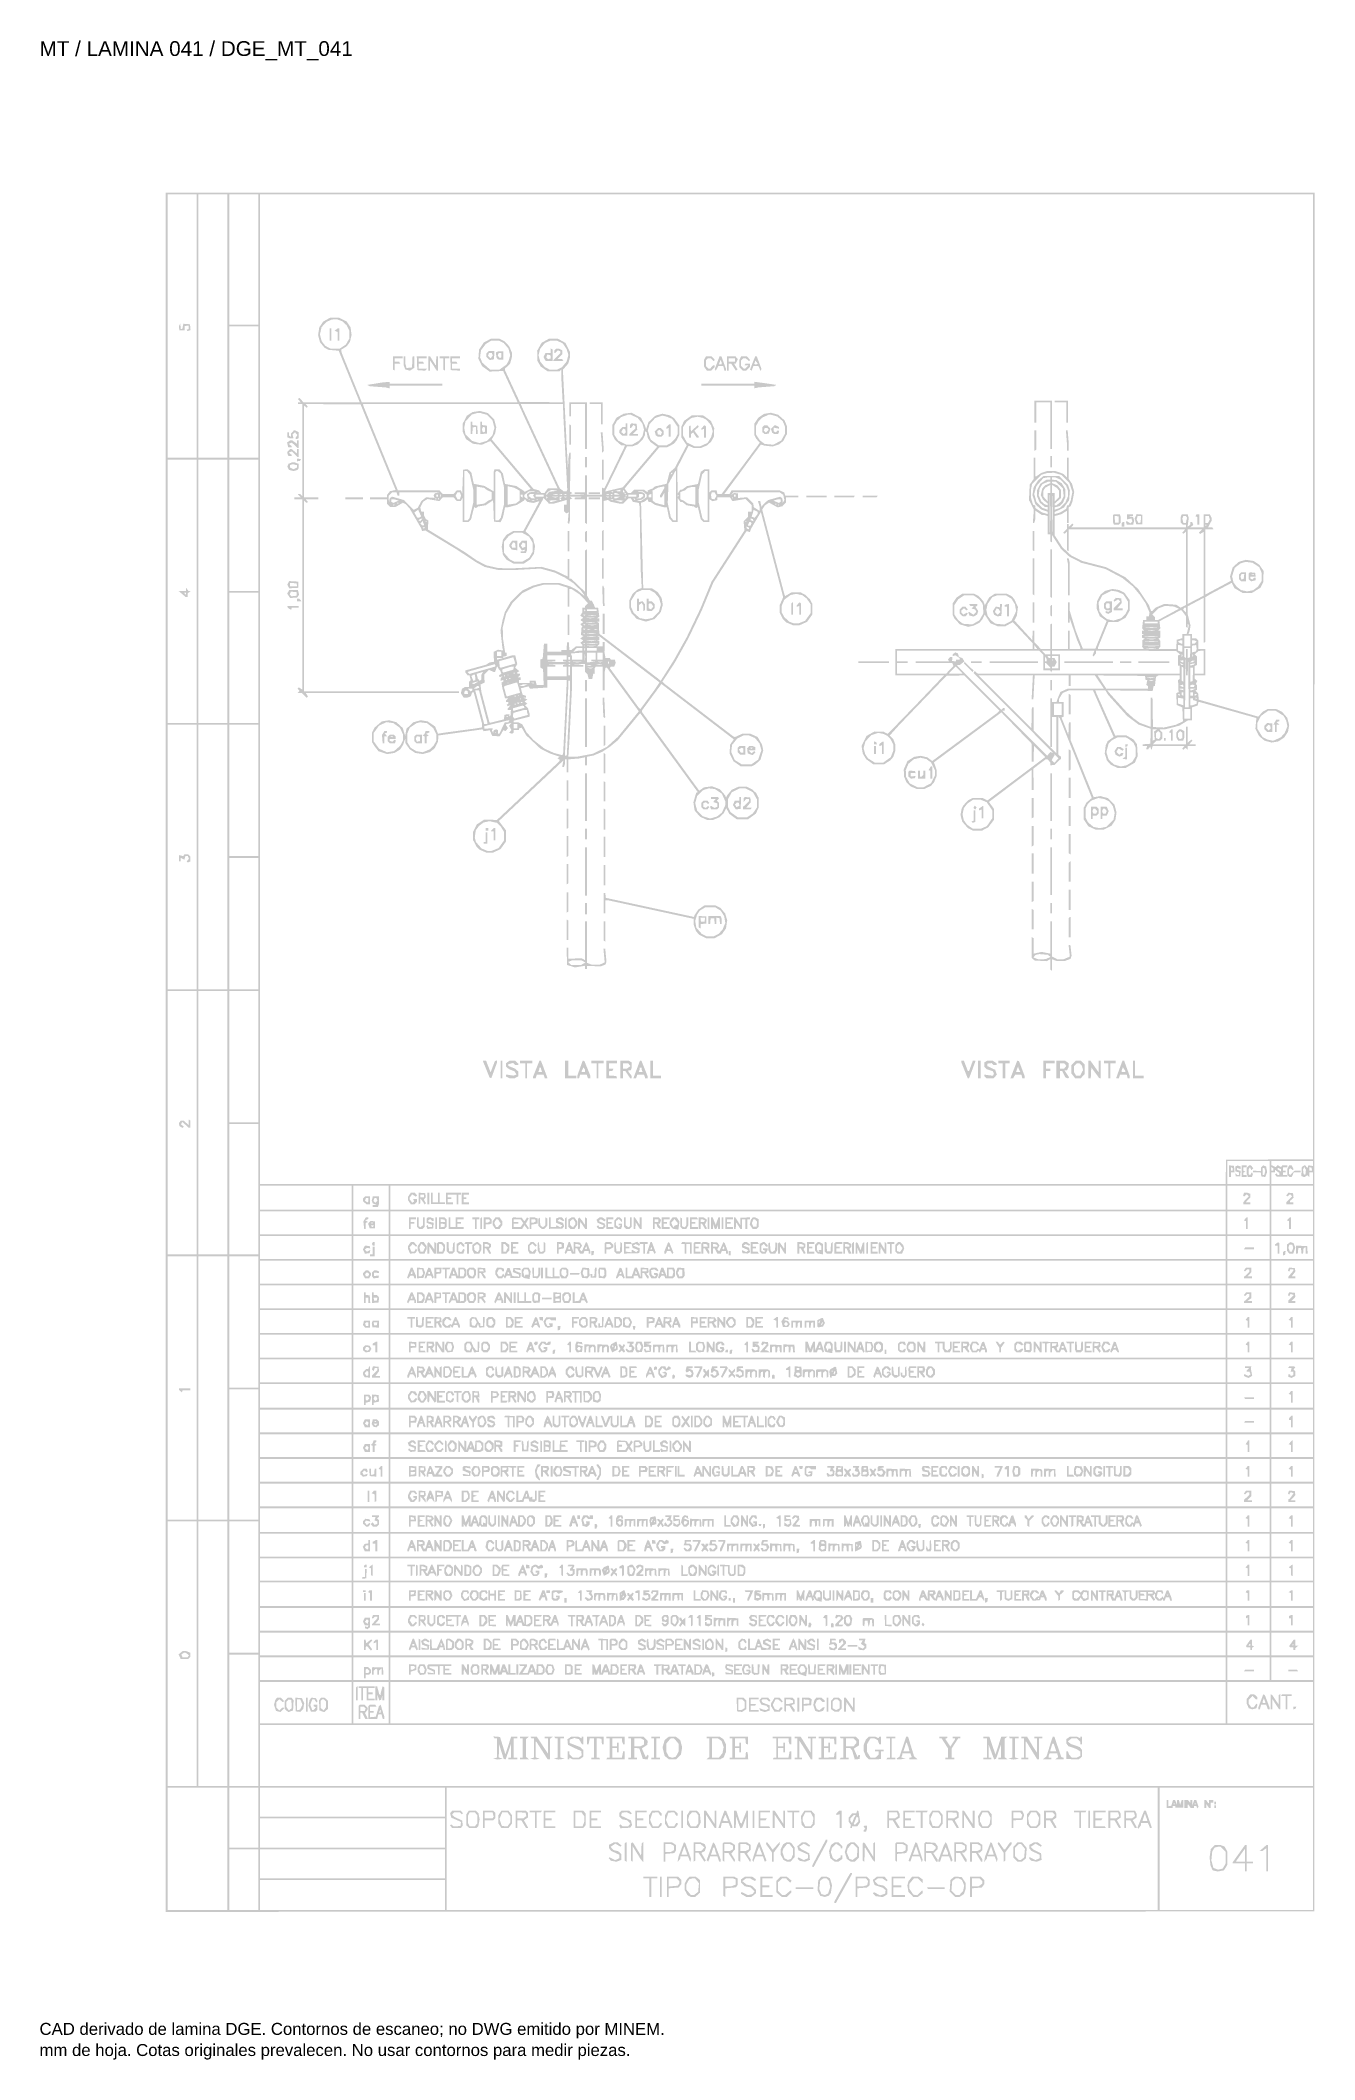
# Model space of a CAD drawing. Header units: millimetres. Extents: x 12 to 193, y 4 to 291.
import ezdxf

# ---------------------------------------------------------------- set-up
doc = ezdxf.new("R2010")
doc.units = ezdxf.units.MM
doc.layers.add('DGE_DATOS', color=7, linetype='Continuous', lineweight=0)
doc.layers.add('DGE_RELLENO', color=7, linetype='Continuous', lineweight=0)
doc.styles.add('DGE_ARIAL', font='arial.ttf')

msp = doc.modelspace()

# ---------------------------------------------------------------- texts
at = {"layer": 'DGE_DATOS', "style": 'DGE_ARIAL'}
for s, height, p in [('MT / LAMINA 041 / DGE_MT_041', 2.1, (12, 289.0389)), ('CAD derivado de lamina DGE. Contornos de escaneo; no DWG emitido por MINEM.', 1.7, (12, 8)), ('mm de hoja. Cotas originales prevalecen. No usar contornos para medir piezas.', 1.7, (12, 5))]:
    msp.add_text(s, height=height, dxfattribs=at).set_placement(p)

# ---------------------------------------------------------------- hatches: boundary and pattern name
at = {"layer": 'DGE_RELLENO'}
h = msp.add_hatch(color=7, dxfattribs=at)
h.paths.add_polyline_path([(29.9332, 147.5553), (29.9332, 25.4685), (111.5028, 25.4999), (193.0723, 25.5312), (193.1036, 147.5867), (193.135, 269.6421), (111.5341, 269.6421), (29.9332, 269.6421)], flags=0)
h.paths.add_polyline_path([(34.3137, 250.6814), (34.3137, 231.9711), (32.2486, 231.9711), (30.1836, 231.9711), (30.1836, 250.6814), (30.1836, 269.3918), (32.2486, 269.3918), (34.3137, 269.3918)], flags=0)
h.paths.add_polyline_path([(38.6941, 250.6814), (38.6941, 231.9711), (36.629, 231.9711), (34.564, 231.9711), (34.564, 250.6814), (34.564, 269.3918), (36.629, 269.3918), (38.6941, 269.3918)], flags=0)
h.paths.add_polyline_path([(43.0745, 260.1305), (43.0745, 250.8692), (41.0094, 250.8692), (38.9444, 250.8692), (38.9444, 260.1305), (38.9444, 269.3918), (41.0094, 269.3918), (43.0745, 269.3918)], flags=0)
h.paths.add_polyline_path([(192.8846, 200.8717), (192.8846, 132.3517), (186.7207, 132.3192), (180.5568, 132.2867), (180.522, 130.5659), (180.4872, 128.845), (111.906, 128.845), (43.3248, 128.845), (43.3248, 199.1184), (43.3248, 269.3918), (118.1047, 269.3918), (192.8846, 269.3918)], flags=0)
h.paths.add_polyline_path([(43.0745, 241.295), (43.0745, 231.9711), (41.0094, 231.9711), (38.9444, 231.9711), (38.9444, 241.295), (38.9444, 250.6188), (41.0094, 250.6188), (43.0745, 250.6188)], flags=0)
h.paths.add_polyline_path([(34.3137, 213.0104), (34.3137, 194.3), (32.2486, 194.3), (30.1836, 194.3), (30.1836, 213.0104), (30.1836, 231.7207), (32.2486, 231.7207), (34.3137, 231.7207)], flags=0)
h.paths.add_polyline_path([(38.6941, 213.0104), (38.6941, 194.3), (36.629, 194.3), (34.564, 194.3), (34.564, 213.0104), (34.564, 231.7207), (36.629, 231.7207), (38.6941, 231.7207)], flags=0)
h.paths.add_polyline_path([(43.0745, 222.3969), (43.0745, 213.073), (41.0094, 213.073), (38.9444, 213.073), (38.9444, 222.3969), (38.9444, 231.7207), (41.0094, 231.7207), (43.0745, 231.7207)], flags=0)
h.paths.add_polyline_path([(43.0745, 203.5613), (43.0745, 194.3), (41.0094, 194.3), (38.9444, 194.3), (38.9444, 203.5613), (38.9444, 212.8227), (41.0094, 212.8227), (43.0745, 212.8227)], flags=0)
h.paths.add_polyline_path([(34.3137, 175.2768), (34.3137, 156.5038), (32.2486, 156.5038), (30.1836, 156.5038), (30.1836, 175.2768), (30.1836, 194.0497), (32.2486, 194.0497), (34.3137, 194.0497)], flags=0)
h.paths.add_polyline_path([(38.6941, 175.2768), (38.6941, 156.5038), (36.629, 156.5038), (34.564, 156.5038), (34.564, 175.2768), (34.564, 194.0497), (36.629, 194.0497), (38.6941, 194.0497)], flags=0)
h.paths.add_polyline_path([(43.0745, 184.7258), (43.0745, 175.4019), (41.0094, 175.4019), (38.9444, 175.4019), (38.9444, 184.7258), (38.9444, 194.0497), (41.0094, 194.0497), (43.0745, 194.0497)], flags=0)
h.paths.add_polyline_path([(43.0745, 165.8277), (43.0745, 156.5038), (41.0094, 156.5038), (38.9444, 156.5038), (38.9444, 165.8277), (38.9444, 175.1516), (41.0094, 175.1516), (43.0745, 175.1516)], flags=0)
h.paths.add_polyline_path([(34.3137, 137.5431), (34.3137, 118.8328), (32.2486, 118.8328), (30.1836, 118.8328), (30.1836, 137.5431), (30.1836, 156.2535), (32.2486, 156.2535), (34.3137, 156.2535)], flags=0)
h.paths.add_polyline_path([(38.6941, 137.5431), (38.6941, 118.8328), (36.629, 118.8328), (34.564, 118.8328), (34.564, 137.5431), (34.564, 156.2535), (36.629, 156.2535), (38.6941, 156.2535)], flags=0)
h.paths.add_polyline_path([(43.0745, 146.9296), (43.0745, 137.6057), (41.0094, 137.6057), (38.9444, 137.6057), (38.9444, 146.9296), (38.9444, 156.2535), (41.0094, 156.2535), (43.0745, 156.2535)], flags=0)
h.paths.add_polyline_path([(43.0745, 128.0941), (43.0745, 118.8328), (41.0094, 118.8328), (38.9444, 118.8328), (38.9444, 128.0941), (38.9444, 137.3554), (41.0094, 137.3554), (43.0745, 137.3554)], flags=0)
h.paths.add_polyline_path([(186.752, 130.472), (186.752, 128.845), (183.7483, 128.845), (180.7446, 128.845), (180.7446, 130.472), (180.7446, 132.099), (183.7483, 132.099), (186.752, 132.099)], flags=0)
h.paths.add_polyline_path([(192.8846, 131.7409), (192.8846, 131.3828), (192.5732, 131.4423), (192.2619, 131.5018), (192.183, 131.2961), (192.104, 131.0904), (191.9384, 131.3131), (191.7728, 131.5358), (191.5465, 131.3978), (191.3201, 131.2597), (191.2823, 130.6142), (191.2444, 129.9686), (191.4553, 129.8877), (191.6662, 129.8067), (191.8838, 129.9427), (192.1015, 130.0786), (192.2427, 129.9374), (192.3839, 129.7962), (192.3839, 130.1341), (192.3839, 130.472), (192.6343, 130.472), (192.8846, 130.472), (192.8846, 129.6585), (192.8846, 128.845), (189.9434, 128.845), (187.0023, 128.845), (187.0023, 129.6585), (187.0023, 130.472), (187.2526, 130.472), (187.5029, 130.472), (187.5029, 130.6656), (187.5029, 130.8591), (187.8119, 130.6343), (188.1208, 130.4094), (188.1248, 130.253), (188.1287, 130.0965), (188.0109, 130.0965), (187.8931, 130.0965), (187.8145, 130.2237), (187.7359, 130.3509), (187.6133, 130.2752), (187.4908, 130.1994), (187.6226, 130.0405), (187.7545, 129.8817), (188.5048, 129.871), (189.2551, 129.8604), (189.2551, 129.9785), (189.2551, 130.0965), (188.9422, 130.0965), (188.6293, 130.0965), (188.6293, 130.2843), (188.6293, 130.472), (188.817, 130.472), (189.0048, 130.472), (189.0048, 130.5972), (189.0048, 130.7223), (188.817, 130.7223), (188.6293, 130.7223), (188.6293, 130.9726), (188.6293, 131.2229), (188.9422, 131.2229), (189.2551, 131.2229), (189.2551, 131.3481), (189.2551, 131.4732), (188.887, 131.4732), (188.5189, 131.4732), (188.4432, 131.3506), (188.3674, 131.228), (188.126, 131.3788), (187.8846, 131.5295), (187.741, 131.3859), (187.5974, 131.2423), (187.2998, 131.3778), (187.0023, 131.5134), (187.0023, 131.8062), (187.0023, 132.099), (189.9434, 132.099), (192.8846, 132.099)], flags=0)
h.paths.add_polyline_path([(187.2526, 130.9027), (187.2526, 130.7223), (187.1274, 130.7223), (187.0023, 130.7223), (187.0023, 130.98), (187.0023, 131.2377), (187.1274, 131.1603), (187.2526, 131.083)], flags=0)
h.paths.add_polyline_path([(191.86, 130.5001), (191.8207, 130.1591), (191.6956, 130.1865), (191.5704, 130.2139), (191.5298, 130.5413), (191.4892, 130.8686), (191.5695, 131.077), (191.6498, 131.2855), (191.7746, 131.0633), (191.8993, 130.8411)], flags=0)
h.paths.add_polyline_path([(192.7373, 130.931), (192.7778, 130.7223), (192.5809, 130.7223), (192.3839, 130.7223), (192.3839, 130.983), (192.3839, 131.2438), (192.5404, 131.1917), (192.6968, 131.1396)], flags=0)
h.paths.add_polyline_path([(188.181, 131.0218), (188.379, 130.9458), (188.379, 130.7704), (188.379, 130.595), (188.1287, 130.7514), (187.8784, 130.9077), (187.8784, 131.0027), (187.8784, 131.0978), (187.9307, 131.0978), (187.9831, 131.0978)], flags=0)
h.paths.add_polyline_path([(56.3409, 126.9051), (56.3409, 125.2156), (49.8328, 125.2156), (43.3248, 125.2156), (43.3248, 126.9051), (43.3248, 128.5947), (49.8328, 128.5947), (56.3409, 128.5947)], flags=0)
h.paths.add_polyline_path([(61.5974, 126.9051), (61.5974, 125.2156), (59.0943, 125.2156), (56.5912, 125.2156), (56.5912, 126.9051), (56.5912, 128.5947), (59.0943, 128.5947), (61.5974, 128.5947)], flags=0)
h.paths.add_polyline_path([(180.4943, 126.9051), (180.4943, 125.2156), (121.171, 125.2156), (61.8477, 125.2156), (61.8477, 126.9051), (61.8477, 128.5947), (121.171, 128.5947), (180.4943, 128.5947)], flags=0)
h.paths.add_polyline_path([(186.752, 126.9051), (186.752, 125.2156), (183.7483, 125.2156), (180.7446, 125.2156), (180.7446, 126.9051), (180.7446, 128.5947), (183.7483, 128.5947), (186.752, 128.5947)], flags=0)
h.paths.add_polyline_path([(192.8846, 126.9051), (192.8846, 125.2156), (189.9434, 125.2156), (187.0023, 125.2156), (187.0023, 126.9051), (187.0023, 128.5947), (189.9434, 128.5947), (192.8846, 128.5947)], flags=0)
h.paths.add_polyline_path([(56.3409, 123.3383), (56.3409, 121.7113), (49.8328, 121.7113), (43.3248, 121.7113), (43.3248, 123.3383), (43.3248, 124.9653), (49.8328, 124.9653), (56.3409, 124.9653)], flags=0)
h.paths.add_polyline_path([(61.5974, 123.3383), (61.5974, 121.7113), (59.0943, 121.7113), (56.5912, 121.7113), (56.5912, 123.3383), (56.5912, 124.9653), (59.0943, 124.9653), (61.5974, 124.9653)], flags=0)
h.paths.add_polyline_path([(180.4943, 123.3383), (180.4943, 121.7113), (121.171, 121.7113), (61.8477, 121.7113), (61.8477, 123.3383), (61.8477, 124.9653), (121.171, 124.9653), (180.4943, 124.9653)], flags=0)
h.paths.add_polyline_path([(186.752, 123.3383), (186.752, 121.7113), (183.7483, 121.7113), (180.7446, 121.7113), (180.7446, 123.3383), (180.7446, 124.9653), (183.7483, 124.9653), (186.752, 124.9653)], flags=0)
h.paths.add_polyline_path([(192.8846, 123.3383), (192.8846, 121.7113), (189.9434, 121.7113), (187.0023, 121.7113), (187.0023, 123.3383), (187.0023, 124.9653), (189.9434, 124.9653), (192.8846, 124.9653)], flags=0)
h.paths.add_polyline_path([(56.3409, 119.834), (56.3409, 118.207), (49.8328, 118.207), (43.3248, 118.207), (43.3248, 119.834), (43.3248, 121.461), (49.8328, 121.461), (56.3409, 121.461)], flags=0)
h.paths.add_polyline_path([(61.5974, 119.834), (61.5974, 118.207), (59.0943, 118.207), (56.5912, 118.207), (56.5912, 119.834), (56.5912, 121.461), (59.0943, 121.461), (61.5974, 121.461)], flags=0)
h.paths.add_polyline_path([(180.4943, 119.834), (180.4943, 118.207), (121.171, 118.207), (61.8477, 118.207), (61.8477, 119.834), (61.8477, 121.461), (121.171, 121.461), (180.4943, 121.461)], flags=0)
h.paths.add_polyline_path([(186.752, 119.834), (186.752, 118.207), (183.7483, 118.207), (180.7446, 118.207), (180.7446, 119.834), (180.7446, 121.461), (183.7483, 121.461), (186.752, 121.461)], flags=0)
h.paths.add_polyline_path([(192.8846, 119.834), (192.8846, 118.207), (189.9434, 118.207), (187.0023, 118.207), (187.0023, 119.834), (187.0023, 121.461), (189.9434, 121.461), (192.8846, 121.461)], flags=0)
h.paths.add_polyline_path([(34.3137, 99.8721), (34.3137, 81.1617), (32.2486, 81.1617), (30.1836, 81.1617), (30.1836, 99.8721), (30.1836, 118.5825), (32.2486, 118.5825), (34.3137, 118.5825)], flags=0)
h.paths.add_polyline_path([(38.6941, 99.8721), (38.6941, 81.1617), (36.629, 81.1617), (34.564, 81.1617), (34.564, 99.8721), (34.564, 118.5825), (36.629, 118.5825), (38.6941, 118.5825)], flags=0)
h.paths.add_polyline_path([(43.0745, 109.2586), (43.0745, 99.9347), (41.0094, 99.9347), (38.9444, 99.9347), (38.9444, 109.2586), (38.9444, 118.5825), (41.0094, 118.5825), (43.0745, 118.5825)], flags=0)
h.paths.add_polyline_path([(56.3409, 116.3297), (56.3409, 114.7027), (49.8328, 114.7027), (43.3248, 114.7027), (43.3248, 116.3297), (43.3248, 117.9567), (49.8328, 117.9567), (56.3409, 117.9567)], flags=0)
h.paths.add_polyline_path([(61.5974, 116.3297), (61.5974, 114.7027), (59.0943, 114.7027), (56.5912, 114.7027), (56.5912, 116.3297), (56.5912, 117.9567), (59.0943, 117.9567), (61.5974, 117.9567)], flags=0)
h.paths.add_polyline_path([(180.4943, 116.3297), (180.4943, 114.7027), (121.171, 114.7027), (61.8477, 114.7027), (61.8477, 116.3297), (61.8477, 117.9567), (121.171, 117.9567), (180.4943, 117.9567)], flags=0)
h.paths.add_polyline_path([(186.752, 116.3297), (186.752, 114.7027), (183.7483, 114.7027), (180.7446, 114.7027), (180.7446, 116.3297), (180.7446, 117.9567), (183.7483, 117.9567), (186.752, 117.9567)], flags=0)
h.paths.add_polyline_path([(192.8846, 116.3297), (192.8846, 114.7027), (189.9434, 114.7027), (187.0023, 114.7027), (187.0023, 116.3297), (187.0023, 117.9567), (189.9434, 117.9567), (192.8846, 117.9567)], flags=0)
h.paths.add_polyline_path([(56.3409, 112.8254), (56.3409, 111.1984), (49.8328, 111.1984), (43.3248, 111.1984), (43.3248, 112.8254), (43.3248, 114.4524), (49.8328, 114.4524), (56.3409, 114.4524)], flags=0)
h.paths.add_polyline_path([(61.5974, 112.8254), (61.5974, 111.1984), (59.0943, 111.1984), (56.5912, 111.1984), (56.5912, 112.8254), (56.5912, 114.4524), (59.0943, 114.4524), (61.5974, 114.4524)], flags=0)
h.paths.add_polyline_path([(180.4943, 112.8254), (180.4943, 111.1984), (121.171, 111.1984), (61.8477, 111.1984), (61.8477, 112.8254), (61.8477, 114.4524), (121.171, 114.4524), (180.4943, 114.4524)], flags=0)
h.paths.add_polyline_path([(186.752, 112.8254), (186.752, 111.1984), (183.7483, 111.1984), (180.7446, 111.1984), (180.7446, 112.8254), (180.7446, 114.4524), (183.7483, 114.4524), (186.752, 114.4524)], flags=0)
h.paths.add_polyline_path([(192.8846, 112.8254), (192.8846, 111.1984), (189.9434, 111.1984), (187.0023, 111.1984), (187.0023, 112.8254), (187.0023, 114.4524), (189.9434, 114.4524), (192.8846, 114.4524)], flags=0)
h.paths.add_polyline_path([(56.3409, 109.3212), (56.3409, 107.6942), (49.8328, 107.6942), (43.3248, 107.6942), (43.3248, 109.3212), (43.3248, 110.9481), (49.8328, 110.9481), (56.3409, 110.9481)], flags=0)
h.paths.add_polyline_path([(61.5974, 109.3212), (61.5974, 107.6942), (59.0943, 107.6942), (56.5912, 107.6942), (56.5912, 109.3212), (56.5912, 110.9481), (59.0943, 110.9481), (61.5974, 110.9481)], flags=0)
h.paths.add_polyline_path([(180.4943, 109.3212), (180.4943, 107.6942), (121.171, 107.6942), (61.8477, 107.6942), (61.8477, 109.3212), (61.8477, 110.9481), (121.171, 110.9481), (180.4943, 110.9481)], flags=0)
h.paths.add_polyline_path([(186.752, 109.3212), (186.752, 107.6942), (183.7483, 107.6942), (180.7446, 107.6942), (180.7446, 109.3212), (180.7446, 110.9481), (183.7483, 110.9481), (186.752, 110.9481)], flags=0)
h.paths.add_polyline_path([(192.8846, 109.3212), (192.8846, 107.6942), (189.9434, 107.6942), (187.0023, 107.6942), (187.0023, 109.3212), (187.0023, 110.9481), (189.9434, 110.9481), (192.8846, 110.9481)], flags=0)
h.paths.add_polyline_path([(56.3409, 105.8169), (56.3409, 104.1899), (49.8328, 104.1899), (43.3248, 104.1899), (43.3248, 105.8169), (43.3248, 107.4439), (49.8328, 107.4439), (56.3409, 107.4439)], flags=0)
h.paths.add_polyline_path([(61.5974, 105.8169), (61.5974, 104.1899), (59.0943, 104.1899), (56.5912, 104.1899), (56.5912, 105.8169), (56.5912, 107.4439), (59.0943, 107.4439), (61.5974, 107.4439)], flags=0)
h.paths.add_polyline_path([(180.4943, 105.8169), (180.4943, 104.1899), (121.171, 104.1899), (61.8477, 104.1899), (61.8477, 105.8169), (61.8477, 107.4439), (121.171, 107.4439), (180.4943, 107.4439)], flags=0)
h.paths.add_polyline_path([(186.752, 105.8169), (186.752, 104.1899), (183.7483, 104.1899), (180.7446, 104.1899), (180.7446, 105.8169), (180.7446, 107.4439), (183.7483, 107.4439), (186.752, 107.4439)], flags=0)
h.paths.add_polyline_path([(192.8846, 105.8169), (192.8846, 104.1899), (189.9434, 104.1899), (187.0023, 104.1899), (187.0023, 105.8169), (187.0023, 107.4439), (189.9434, 107.4439), (192.8846, 107.4439)], flags=0)
h.paths.add_polyline_path([(56.3409, 102.3126), (56.3409, 100.6856), (49.8328, 100.6856), (43.3248, 100.6856), (43.3248, 102.3126), (43.3248, 103.9396), (49.8328, 103.9396), (56.3409, 103.9396)], flags=0)
h.paths.add_polyline_path([(61.5974, 102.3126), (61.5974, 100.6856), (59.0943, 100.6856), (56.5912, 100.6856), (56.5912, 102.3126), (56.5912, 103.9396), (59.0943, 103.9396), (61.5974, 103.9396)], flags=0)
h.paths.add_polyline_path([(180.4943, 102.3126), (180.4943, 100.6856), (121.171, 100.6856), (61.8477, 100.6856), (61.8477, 102.3126), (61.8477, 103.9396), (121.171, 103.9396), (180.4943, 103.9396)], flags=0)
h.paths.add_polyline_path([(186.752, 102.3126), (186.752, 100.6856), (183.7483, 100.6856), (180.7446, 100.6856), (180.7446, 102.3126), (180.7446, 103.9396), (183.7483, 103.9396), (186.752, 103.9396)], flags=0)
h.paths.add_polyline_path([(192.8846, 102.3126), (192.8846, 100.6856), (189.9434, 100.6856), (187.0023, 100.6856), (187.0023, 102.3126), (187.0023, 103.9396), (189.9434, 103.9396), (192.8846, 103.9396)], flags=0)
h.paths.add_polyline_path([(56.3409, 98.7457), (56.3409, 97.0562), (49.8328, 97.0562), (43.3248, 97.0562), (43.3248, 98.7457), (43.3248, 100.4353), (49.8328, 100.4353), (56.3409, 100.4353)], flags=0)
h.paths.add_polyline_path([(61.5974, 98.7457), (61.5974, 97.0562), (59.0943, 97.0562), (56.5912, 97.0562), (56.5912, 98.7457), (56.5912, 100.4353), (59.0943, 100.4353), (61.5974, 100.4353)], flags=0)
h.paths.add_polyline_path([(180.4943, 98.7457), (180.4943, 97.0562), (121.171, 97.0562), (61.8477, 97.0562), (61.8477, 98.7457), (61.8477, 100.4353), (121.171, 100.4353), (180.4943, 100.4353)], flags=0)
h.paths.add_polyline_path([(186.752, 98.7457), (186.752, 97.0562), (183.7483, 97.0562), (180.7446, 97.0562), (180.7446, 98.7457), (180.7446, 100.4353), (183.7483, 100.4353), (186.752, 100.4353)], flags=0)
h.paths.add_polyline_path([(192.8846, 98.7457), (192.8846, 97.0562), (189.9434, 97.0562), (187.0023, 97.0562), (187.0023, 98.7457), (187.0023, 100.4353), (189.9434, 100.4353), (192.8846, 100.4353)], flags=0)
h.paths.add_polyline_path([(43.0745, 90.4231), (43.0745, 81.1617), (41.0094, 81.1617), (38.9444, 81.1617), (38.9444, 90.4231), (38.9444, 99.6844), (41.0094, 99.6844), (43.0745, 99.6844)], flags=0)
h.paths.add_polyline_path([(56.3409, 95.1789), (56.3409, 93.5519), (49.8328, 93.5519), (43.3248, 93.5519), (43.3248, 95.1789), (43.3248, 96.8059), (49.8328, 96.8059), (56.3409, 96.8059)], flags=0)
h.paths.add_polyline_path([(61.5974, 95.1789), (61.5974, 93.5519), (59.0943, 93.5519), (56.5912, 93.5519), (56.5912, 95.1789), (56.5912, 96.8059), (59.0943, 96.8059), (61.5974, 96.8059)], flags=0)
h.paths.add_polyline_path([(180.4943, 95.1789), (180.4943, 93.5519), (121.171, 93.5519), (61.8477, 93.5519), (61.8477, 95.1789), (61.8477, 96.8059), (121.171, 96.8059), (180.4943, 96.8059)], flags=0)
h.paths.add_polyline_path([(186.752, 95.1789), (186.752, 93.5519), (183.7483, 93.5519), (180.7446, 93.5519), (180.7446, 95.1789), (180.7446, 96.8059), (183.7483, 96.8059), (186.752, 96.8059)], flags=0)
h.paths.add_polyline_path([(192.8846, 95.1789), (192.8846, 93.5519), (189.9434, 93.5519), (187.0023, 93.5519), (187.0023, 95.1789), (187.0023, 96.8059), (189.9434, 96.8059), (192.8846, 96.8059)], flags=0)
h.paths.add_polyline_path([(56.3409, 91.6746), (56.3409, 90.0476), (49.8328, 90.0476), (43.3248, 90.0476), (43.3248, 91.6746), (43.3248, 93.3016), (49.8328, 93.3016), (56.3409, 93.3016)], flags=0)
h.paths.add_polyline_path([(61.5974, 91.6746), (61.5974, 90.0476), (59.0943, 90.0476), (56.5912, 90.0476), (56.5912, 91.6746), (56.5912, 93.3016), (59.0943, 93.3016), (61.5974, 93.3016)], flags=0)
h.paths.add_polyline_path([(180.4943, 91.6746), (180.4943, 90.0476), (121.171, 90.0476), (61.8477, 90.0476), (61.8477, 91.6746), (61.8477, 93.3016), (121.171, 93.3016), (180.4943, 93.3016)], flags=0)
h.paths.add_polyline_path([(186.752, 91.6746), (186.752, 90.0476), (183.7483, 90.0476), (180.7446, 90.0476), (180.7446, 91.6746), (180.7446, 93.3016), (183.7483, 93.3016), (186.752, 93.3016)], flags=0)
h.paths.add_polyline_path([(192.8846, 91.6746), (192.8846, 90.0476), (189.9434, 90.0476), (187.0023, 90.0476), (187.0023, 91.6746), (187.0023, 93.3016), (189.9434, 93.3016), (192.8846, 93.3016)], flags=0)
h.paths.add_polyline_path([(56.3409, 88.1703), (56.3409, 86.5433), (49.8328, 86.5433), (43.3248, 86.5433), (43.3248, 88.1703), (43.3248, 89.7973), (49.8328, 89.7973), (56.3409, 89.7973)], flags=0)
h.paths.add_polyline_path([(61.5974, 88.1703), (61.5974, 86.5433), (59.0943, 86.5433), (56.5912, 86.5433), (56.5912, 88.1703), (56.5912, 89.7973), (59.0943, 89.7973), (61.5974, 89.7973)], flags=0)
h.paths.add_polyline_path([(180.4943, 88.1703), (180.4943, 86.5433), (121.171, 86.5433), (61.8477, 86.5433), (61.8477, 88.1703), (61.8477, 89.7973), (121.171, 89.7973), (180.4943, 89.7973)], flags=0)
h.paths.add_polyline_path([(186.752, 88.1703), (186.752, 86.5433), (183.7483, 86.5433), (180.7446, 86.5433), (180.7446, 88.1703), (180.7446, 89.7973), (183.7483, 89.7973), (186.752, 89.7973)], flags=0)
h.paths.add_polyline_path([(192.8846, 88.1703), (192.8846, 86.5433), (189.9434, 86.5433), (187.0023, 86.5433), (187.0023, 88.1703), (187.0023, 89.7973), (189.9434, 89.7973), (192.8846, 89.7973)], flags=0)
h.paths.add_polyline_path([(56.3409, 84.666), (56.3409, 83.039), (49.8328, 83.039), (43.3248, 83.039), (43.3248, 84.666), (43.3248, 86.293), (49.8328, 86.293), (56.3409, 86.293)], flags=0)
h.paths.add_polyline_path([(61.5974, 84.666), (61.5974, 83.039), (59.0943, 83.039), (56.5912, 83.039), (56.5912, 84.666), (56.5912, 86.293), (59.0943, 86.293), (61.5974, 86.293)], flags=0)
h.paths.add_polyline_path([(180.4943, 84.666), (180.4943, 83.039), (121.171, 83.039), (61.8477, 83.039), (61.8477, 84.666), (61.8477, 86.293), (121.171, 86.293), (180.4943, 86.293)], flags=0)
h.paths.add_polyline_path([(186.752, 84.666), (186.752, 83.039), (183.7483, 83.039), (180.7446, 83.039), (180.7446, 84.666), (180.7446, 86.293), (183.7483, 86.293), (186.752, 86.293)], flags=0)
h.paths.add_polyline_path([(192.8846, 84.666), (192.8846, 83.039), (189.9434, 83.039), (187.0023, 83.039), (187.0023, 84.666), (187.0023, 86.293), (189.9434, 86.293), (192.8846, 86.293)], flags=0)
h.paths.add_polyline_path([(56.3409, 81.0992), (56.3409, 79.4096), (49.8328, 79.4096), (43.3248, 79.4096), (43.3248, 81.0992), (43.3248, 82.7887), (49.8328, 82.7887), (56.3409, 82.7887)], flags=0)
h.paths.add_polyline_path([(61.5974, 81.0992), (61.5974, 79.4096), (59.0943, 79.4096), (56.5912, 79.4096), (56.5912, 81.0992), (56.5912, 82.7887), (59.0943, 82.7887), (61.5974, 82.7887)], flags=0)
h.paths.add_polyline_path([(180.4943, 81.0992), (180.4943, 79.4096), (121.171, 79.4096), (61.8477, 79.4096), (61.8477, 81.0992), (61.8477, 82.7887), (121.171, 82.7887), (180.4943, 82.7887)], flags=0)
h.paths.add_polyline_path([(186.752, 81.0992), (186.752, 79.4096), (183.7483, 79.4096), (180.7446, 79.4096), (180.7446, 81.0992), (180.7446, 82.7887), (183.7483, 82.7887), (186.752, 82.7887)], flags=0)
h.paths.add_polyline_path([(192.8846, 81.0992), (192.8846, 79.4096), (189.9434, 79.4096), (187.0023, 79.4096), (187.0023, 81.0992), (187.0023, 82.7887), (189.9434, 82.7887), (192.8846, 82.7887)], flags=0)
h.paths.add_polyline_path([(34.3137, 62.1385), (34.3137, 43.3655), (32.2486, 43.3655), (30.1836, 43.3655), (30.1836, 62.1385), (30.1836, 80.9114), (32.2486, 80.9114), (34.3137, 80.9114)], flags=0)
h.paths.add_polyline_path([(38.6941, 62.1385), (38.6941, 43.3655), (36.629, 43.3655), (34.564, 43.3655), (34.564, 62.1385), (34.564, 80.9114), (36.629, 80.9114), (38.6941, 80.9114)], flags=0)
h.paths.add_polyline_path([(43.0745, 71.5875), (43.0745, 62.2636), (41.0094, 62.2636), (38.9444, 62.2636), (38.9444, 71.5875), (38.9444, 80.9114), (41.0094, 80.9114), (43.0745, 80.9114)], flags=0)
h.paths.add_polyline_path([(56.3409, 77.5323), (56.3409, 75.9053), (49.8328, 75.9053), (43.3248, 75.9053), (43.3248, 77.5323), (43.3248, 79.1593), (49.8328, 79.1593), (56.3409, 79.1593)], flags=0)
h.paths.add_polyline_path([(61.5974, 77.5323), (61.5974, 75.9053), (59.0943, 75.9053), (56.5912, 75.9053), (56.5912, 77.5323), (56.5912, 79.1593), (59.0943, 79.1593), (61.5974, 79.1593)], flags=0)
h.paths.add_polyline_path([(180.4943, 77.5323), (180.4943, 75.9053), (121.171, 75.9053), (61.8477, 75.9053), (61.8477, 77.5323), (61.8477, 79.1593), (121.171, 79.1593), (180.4943, 79.1593)], flags=0)
h.paths.add_polyline_path([(186.752, 77.5323), (186.752, 75.9053), (183.7483, 75.9053), (180.7446, 75.9053), (180.7446, 77.5323), (180.7446, 79.1593), (183.7483, 79.1593), (186.752, 79.1593)], flags=0)
h.paths.add_polyline_path([(192.8846, 77.5323), (192.8846, 75.9053), (189.9434, 75.9053), (187.0023, 75.9053), (187.0023, 77.5323), (187.0023, 79.1593), (189.9434, 79.1593), (192.8846, 79.1593)], flags=0)
h.paths.add_polyline_path([(56.3409, 74.0906), (56.3409, 72.5262), (49.8328, 72.5262), (43.3248, 72.5262), (43.3248, 74.0906), (43.3248, 75.655), (49.8328, 75.655), (56.3409, 75.655)], flags=0)
h.paths.add_polyline_path([(61.5974, 74.0906), (61.5974, 72.5262), (59.0943, 72.5262), (56.5912, 72.5262), (56.5912, 74.0906), (56.5912, 75.655), (59.0943, 75.655), (61.5974, 75.655)], flags=0)
h.paths.add_polyline_path([(180.4943, 74.0906), (180.4943, 72.5262), (121.171, 72.5262), (61.8477, 72.5262), (61.8477, 74.0906), (61.8477, 75.655), (121.171, 75.655), (180.4943, 75.655)], flags=0)
h.paths.add_polyline_path([(186.752, 74.0906), (186.752, 72.5262), (183.7483, 72.5262), (180.7446, 72.5262), (180.7446, 74.0906), (180.7446, 75.655), (183.7483, 75.655), (186.752, 75.655)], flags=0)
h.paths.add_polyline_path([(192.8846, 74.0906), (192.8846, 72.5262), (189.9434, 72.5262), (187.0023, 72.5262), (187.0023, 74.0906), (187.0023, 75.655), (189.9434, 75.655), (192.8846, 75.655)], flags=0)
h.paths.add_polyline_path([(56.3409, 70.5863), (56.3409, 68.8967), (49.8328, 68.8967), (43.3248, 68.8967), (43.3248, 70.5863), (43.3248, 72.2759), (49.8328, 72.2759), (56.3409, 72.2759)], flags=0)
h.paths.add_polyline_path([(61.5974, 70.5863), (61.5974, 68.8967), (59.0943, 68.8967), (56.5912, 68.8967), (56.5912, 70.5863), (56.5912, 72.2759), (59.0943, 72.2759), (61.5974, 72.2759)], flags=0)
h.paths.add_polyline_path([(180.4943, 70.5863), (180.4943, 68.8967), (121.171, 68.8967), (61.8477, 68.8967), (61.8477, 70.5863), (61.8477, 72.2759), (121.171, 72.2759), (180.4943, 72.2759)], flags=0)
h.paths.add_polyline_path([(186.752, 70.5863), (186.752, 68.8967), (183.7483, 68.8967), (180.7446, 68.8967), (180.7446, 70.5863), (180.7446, 72.2759), (183.7483, 72.2759), (186.752, 72.2759)], flags=0)
h.paths.add_polyline_path([(192.8846, 70.5863), (192.8846, 68.8967), (189.9434, 68.8967), (187.0023, 68.8967), (187.0023, 70.5863), (187.0023, 72.2759), (189.9434, 72.2759), (192.8846, 72.2759)], flags=0)
h.paths.add_polyline_path([(56.3409, 67.0194), (56.3409, 65.3925), (49.8328, 65.3925), (43.3248, 65.3925), (43.3248, 67.0194), (43.3248, 68.6464), (49.8328, 68.6464), (56.3409, 68.6464)], flags=0)
h.paths.add_polyline_path([(61.5974, 67.0194), (61.5974, 65.3925), (59.0943, 65.3925), (56.5912, 65.3925), (56.5912, 67.0194), (56.5912, 68.6464), (59.0943, 68.6464), (61.5974, 68.6464)], flags=0)
h.paths.add_polyline_path([(180.4943, 67.0194), (180.4943, 65.3925), (121.171, 65.3925), (61.8477, 65.3925), (61.8477, 67.0194), (61.8477, 68.6464), (121.171, 68.6464), (180.4943, 68.6464)], flags=0)
h.paths.add_polyline_path([(186.752, 67.0194), (186.752, 65.3925), (183.7483, 65.3925), (180.7446, 65.3925), (180.7446, 67.0194), (180.7446, 68.6464), (183.7483, 68.6464), (186.752, 68.6464)], flags=0)
h.paths.add_polyline_path([(192.8846, 67.0194), (192.8846, 65.3925), (189.9434, 65.3925), (187.0023, 65.3925), (187.0023, 67.0194), (187.0023, 68.6464), (189.9434, 68.6464), (192.8846, 68.6464)], flags=0)
h.paths.add_polyline_path([(56.3409, 63.5152), (56.3409, 61.8882), (49.8328, 61.8882), (43.3248, 61.8882), (43.3248, 63.5152), (43.3248, 65.1422), (49.8328, 65.1422), (56.3409, 65.1422)], flags=0)
h.paths.add_polyline_path([(61.5974, 63.5152), (61.5974, 61.8882), (59.0943, 61.8882), (56.5912, 61.8882), (56.5912, 63.5152), (56.5912, 65.1422), (59.0943, 65.1422), (61.5974, 65.1422)], flags=0)
h.paths.add_polyline_path([(180.4943, 63.5152), (180.4943, 61.8882), (121.171, 61.8882), (61.8477, 61.8882), (61.8477, 63.5152), (61.8477, 65.1422), (121.171, 65.1422), (180.4943, 65.1422)], flags=0)
h.paths.add_polyline_path([(186.752, 63.5152), (186.752, 61.8882), (183.7483, 61.8882), (180.7446, 61.8882), (180.7446, 63.5152), (180.7446, 65.1422), (183.7483, 65.1422), (186.752, 65.1422)], flags=0)
h.paths.add_polyline_path([(192.8846, 63.5152), (192.8846, 61.8882), (189.9434, 61.8882), (187.0023, 61.8882), (187.0023, 63.5152), (187.0023, 65.1422), (189.9434, 65.1422), (192.8846, 65.1422)], flags=0)
h.paths.add_polyline_path([(43.0745, 52.6894), (43.0745, 43.3655), (41.0094, 43.3655), (38.9444, 43.3655), (38.9444, 52.6894), (38.9444, 62.0133), (41.0094, 62.0133), (43.0745, 62.0133)], flags=0)
h.paths.add_polyline_path([(56.3409, 60.0109), (56.3409, 58.3839), (49.8328, 58.3839), (43.3248, 58.3839), (43.3248, 60.0109), (43.3248, 61.6379), (49.8328, 61.6379), (56.3409, 61.6379)], flags=0)
h.paths.add_polyline_path([(61.5974, 60.0109), (61.5974, 58.3839), (59.0943, 58.3839), (56.5912, 58.3839), (56.5912, 60.0109), (56.5912, 61.6379), (59.0943, 61.6379), (61.5974, 61.6379)], flags=0)
h.paths.add_polyline_path([(180.4943, 60.0109), (180.4943, 58.3839), (121.171, 58.3839), (61.8477, 58.3839), (61.8477, 60.0109), (61.8477, 61.6379), (121.171, 61.6379), (180.4943, 61.6379)], flags=0)
h.paths.add_polyline_path([(186.752, 60.0109), (186.752, 58.3839), (183.7483, 58.3839), (180.7446, 58.3839), (180.7446, 60.0109), (180.7446, 61.6379), (183.7483, 61.6379), (186.752, 61.6379)], flags=0)
h.paths.add_polyline_path([(192.8846, 60.0109), (192.8846, 58.3839), (189.9434, 58.3839), (187.0023, 58.3839), (187.0023, 60.0109), (187.0023, 61.6379), (189.9434, 61.6379), (192.8846, 61.6379)], flags=0)
h.paths.add_polyline_path([(56.3409, 55.1925), (56.3409, 52.2514), (49.8328, 52.2514), (43.3248, 52.2514), (43.3248, 55.1925), (43.3248, 58.1336), (49.8328, 58.1336), (56.3409, 58.1336)], flags=0)
h.paths.add_polyline_path([(61.5974, 55.1925), (61.5974, 52.2514), (59.0943, 52.2514), (56.5912, 52.2514), (56.5912, 55.1925), (56.5912, 58.1336), (59.0943, 58.1336), (61.5974, 58.1336)], flags=0)
h.paths.add_polyline_path([(180.4943, 55.1925), (180.4943, 52.2514), (121.171, 52.2514), (61.8477, 52.2514), (61.8477, 55.1925), (61.8477, 58.1336), (121.171, 58.1336), (180.4943, 58.1336)], flags=0)
h.paths.add_polyline_path([(192.8846, 55.1925), (192.8846, 52.2514), (186.8146, 52.2514), (180.7446, 52.2514), (180.7446, 55.1925), (180.7446, 58.1336), (186.8146, 58.1336), (192.8846, 58.1336)], flags=0)
h.paths.add_polyline_path([(192.8846, 47.6833), (192.8846, 43.3655), (118.1047, 43.3655), (43.3248, 43.3655), (43.3248, 47.6833), (43.3248, 52.0011), (118.1047, 52.0011), (192.8846, 52.0011)], flags=0)
h.paths.add_polyline_path([(38.6941, 34.4171), (38.6941, 25.719), (34.4388, 25.719), (30.1836, 25.719), (30.1836, 34.4171), (30.1836, 43.1152), (34.4388, 43.1152), (38.6941, 43.1152)], flags=0)
h.paths.add_polyline_path([(43.0745, 38.86), (43.0745, 34.6048), (41.0094, 34.6048), (38.9444, 34.6048), (38.9444, 38.86), (38.9444, 43.1152), (41.0094, 43.1152), (43.0745, 43.1152)], flags=0)
h.paths.add_polyline_path([(69.6073, 41.0502), (69.6073, 38.9852), (56.466, 38.9852), (43.3248, 38.9852), (43.3248, 41.0502), (43.3248, 43.1152), (56.466, 43.1152), (69.6073, 43.1152)], flags=0)
h.paths.add_polyline_path([(170.8573, 34.4171), (170.8573, 25.719), (120.3575, 25.719), (69.8576, 25.719), (69.8576, 34.4171), (69.8576, 43.1152), (120.3575, 43.1152), (170.8573, 43.1152)], flags=0)
h.paths.add_polyline_path([(192.8846, 34.4171), (192.8846, 25.719), (181.9961, 25.719), (171.1077, 25.719), (171.1077, 34.4171), (171.1077, 43.1152), (181.9961, 43.1152), (192.8846, 43.1152)], flags=0)
h.paths.add_polyline_path([(69.6073, 36.6699), (69.6073, 34.6048), (56.466, 34.6048), (43.3248, 34.6048), (43.3248, 36.6699), (43.3248, 38.7349), (56.466, 38.7349), (69.6073, 38.7349)], flags=0)
h.paths.add_polyline_path([(43.0745, 30.0367), (43.0745, 25.719), (41.0094, 25.719), (38.9444, 25.719), (38.9444, 30.0367), (38.9444, 34.3545), (41.0094, 34.3545), (43.0745, 34.3545)], flags=0)
h.paths.add_polyline_path([(69.6073, 32.2895), (69.6073, 30.2245), (56.466, 30.2245), (43.3248, 30.2245), (43.3248, 32.2895), (43.3248, 34.3545), (56.466, 34.3545), (69.6073, 34.3545)], flags=0)
h.paths.add_polyline_path([(69.6073, 27.8466), (69.6073, 25.719), (56.466, 25.719), (43.3248, 25.719), (43.3248, 27.8466), (43.3248, 29.9742), (56.466, 29.9742), (69.6073, 29.9742)], flags=0)
h.paths.add_polyline_path([(31.8884, 250.847), (31.7908, 250.637), (31.832, 250.3464), (31.8731, 250.0557), (32.2462, 250.0557), (32.6193, 250.0557), (32.6217, 250.3685), (32.6241, 250.6814), (32.9057, 250.7214), (33.1873, 250.7614), (33.1873, 250.5128), (33.1873, 250.2642), (33.0308, 250.2084), (32.8744, 250.1525), (32.9628, 250.0573), (33.0513, 249.9622), (33.2524, 250.0393), (33.4536, 250.1165), (33.4143, 250.5241), (33.375, 250.9317), (32.9041, 250.9707), (32.4331, 251.0096), (32.3565, 250.6265), (32.2799, 250.2434), (32.1783, 250.2434), (32.0767, 250.2434), (32.0314, 250.6501), (31.9861, 251.0569)], flags=0)
h.paths.add_polyline_path([(52.7777, 251.5848), (52.2807, 251.3034), (52.0102, 250.9019), (51.7396, 250.5003), (51.6556, 249.9406), (51.5717, 249.3809), (51.7068, 248.8792), (51.8419, 248.3775), (52.165, 247.9935), (52.4881, 247.6095), (52.7562, 247.459), (53.0243, 247.3084), (53.7607, 247.2428), (54.4971, 247.1771), (55.9807, 243.5477), (57.4643, 239.9183), (57.4658, 239.887), (57.4673, 239.8557), (53.4841, 239.8557), (49.501, 239.8557), (49.2107, 240.1647), (48.9204, 240.4737), (48.8052, 240.4026), (48.6901, 240.3315), (48.9054, 240.0936), (49.1207, 239.8557), (48.9136, 239.8557), (48.7064, 239.8557), (48.7064, 239.7305), (48.7064, 239.6054), (49.0193, 239.6054), (49.3322, 239.6054), (49.3322, 233.0724), (49.3322, 226.5394), (49.182, 226.6896), (49.0318, 226.8398), (48.8497, 226.8398), (48.6676, 226.8398), (48.8942, 226.5895), (49.1207, 226.3392), (48.6633, 226.3392), (48.2058, 226.3392), (48.2058, 226.214), (48.2058, 226.0889), (48.769, 226.0889), (49.3322, 226.0889), (49.3322, 212.5713), (49.3322, 199.0537), (49.0876, 199.2065), (48.843, 199.3592), (48.7569, 199.2731), (48.6708, 199.187), (48.8108, 199.0183), (48.9508, 198.8496), (48.8036, 198.7024), (48.6564, 198.5552), (48.9562, 198.5552), (49.2559, 198.5552), (49.6057, 198.2202), (49.9554, 197.8851), (50.0458, 197.9756), (50.1362, 198.066), (49.9835, 198.3106), (49.8307, 198.5552), (60.7202, 198.5552), (71.6097, 198.5552), (71.6097, 198.6804), (71.6097, 198.8055), (60.5961, 198.8055), (49.5825, 198.8055), (49.5825, 212.3374), (49.5825, 225.8692), (49.7733, 225.7109), (49.964, 225.5526), (50.0414, 225.63), (50.1188, 225.7074), (49.9605, 225.8981), (49.8022, 226.0889), (50.6936, 226.0889), (51.585, 226.0889), (51.585, 226.214), (51.585, 226.3392), (50.5838, 226.3392), (49.5825, 226.3392), (49.5825, 232.8624), (49.5825, 239.3857), (49.7733, 239.2274), (49.964, 239.0691), (50.0414, 239.1465), (50.1188, 239.2239), (49.959, 239.4164), (49.7992, 239.609), (53.7057, 239.5759), (57.6123, 239.5428), (60.0963, 233.4729), (62.5803, 227.403), (62.1857, 227.3191), (61.7911, 227.2353), (61.5691, 226.9611), (61.3471, 226.6869), (61.3471, 226.513), (61.3471, 226.3392), (60.1581, 226.3392), (58.9691, 226.3392), (58.9691, 226.214), (58.9691, 226.0889), (60.1581, 226.0889), (61.3471, 226.0889), (61.3471, 225.776), (61.3471, 225.4631), (61.5974, 225.2128), (61.8477, 224.9625), (62.1919, 224.964), (62.536, 224.9655), (63.0785, 225.2756), (63.621, 225.5857), (63.8294, 225.4733), (64.0379, 225.3609), (64.3081, 225.0678), (64.5783, 224.7748), (65.3791, 223.3981), (66.1799, 222.0214), (66.2662, 221.7931), (66.3525, 221.5649), (66.5719, 221.611), (66.7913, 221.6572), (69.0441, 220.2943), (71.2968, 218.9314), (72.6736, 218.0234), (74.0503, 217.1154), (74.6455, 216.7921), (75.2408, 216.4688), (76.2067, 216.2539), (77.1725, 216.0391), (78.2396, 216.0294), (79.3067, 216.0198), (81.2466, 216.1276), (83.1865, 216.2355), (84.1838, 215.9541), (85.1811, 215.6727), (85.8815, 215.3335), (86.5818, 214.9942), (87.1995, 214.5791), (87.8173, 214.1639), (88.3593, 213.6497), (88.9014, 213.1355), (89.1501, 212.7914), (89.3987, 212.4472), (89.3448, 212.4472), (89.291, 212.4472), (88.8044, 212.8351), (88.3179, 213.223), (87.8439, 213.4658), (87.3699, 213.7086), (86.5923, 213.9523), (85.8148, 214.1961), (84.6834, 214.1977), (83.552, 214.1993), (82.8061, 214.0068), (82.0601, 213.8142), (81.3066, 213.4636), (80.5531, 213.113), (79.7367, 212.3086), (78.9204, 211.5043), (78.515, 210.7956), (78.1095, 210.087), (77.936, 209.4837), (77.7624, 208.8803), (77.62, 208.1689), (77.4776, 207.4574), (77.6172, 206.1891), (77.7568, 204.9208), (77.8175, 204.7626), (77.8782, 204.6043), (77.4872, 204.6617), (77.0962, 204.7191), (76.8017, 204.5615), (76.5072, 204.4039), (76.5303, 203.701), (76.5533, 202.9981), (76.2496, 202.9553), (75.9459, 202.9124), (75.6864, 202.7466), (75.427, 202.5808), (73.9564, 202.1794), (72.4858, 201.778), (72.4898, 201.6371), (72.4938, 201.4963), (72.66, 201.2773), (72.8263, 201.0583), (72.9554, 201.0583), (73.0845, 201.0583), (73.1675, 200.7273), (73.2506, 200.3963), (73.1185, 200.2642), (72.9864, 200.1321), (72.9864, 199.7817), (72.9864, 199.4313), (72.7279, 199.4313), (72.4694, 199.4313), (72.2417, 199.3094), (72.014, 199.1876), (71.9313, 198.8581), (71.8486, 198.5287), (72.045, 198.2291), (72.2413, 197.9294), (72.541, 197.9294), (72.8408, 197.9294), (73.0484, 198.0091), (73.2559, 198.0887), (73.3684, 198.3846), (73.4809, 198.6804), (73.5783, 198.6804), (73.6757, 198.6804), (74.2698, 196.4527), (74.8638, 194.225), (74.8638, 193.9553), (74.8638, 193.6856), (74.457, 193.6159), (74.0503, 193.5463), (71.7349, 193.2345), (69.4195, 192.9227), (69.0139, 192.855), (68.6084, 192.7873), (68.404, 193.2979), (68.1997, 193.8086), (67.6661, 194.1757), (67.1325, 194.5428), (66.6438, 194.621), (66.155, 194.6991), (65.6286, 194.5574), (65.1023, 194.4157), (64.6127, 193.95), (64.1231, 193.4843), (64.032, 192.9984), (63.9408, 192.5126), (63.7637, 193.0621), (63.5867, 193.6117), (63.133, 194.0196), (62.6794, 194.4275), (62.1786, 194.5623), (61.6777, 194.6972), (61.1534, 194.6185), (60.629, 194.5399), (60.1087, 194.0945), (59.5883, 193.6491), (59.4039, 193.2924), (59.2194, 192.9358), (59.2239, 192.2725), (59.2283, 191.6092), (59.3803, 191.3537), (59.5323, 191.0981), (59.8353, 190.6996), (60.1382, 190.3011), (60.7512, 190.0974), (61.3643, 189.8938), (61.8917, 189.9729), (62.419, 190.052), (62.8149, 190.2927), (63.2108, 190.5335), (63.4204, 190.8535), (63.6301, 191.1735), (63.7972, 191.6416), (63.9643, 192.1098), (63.9698, 191.7842), (63.9753, 191.4585), (64.2599, 191.0362), (64.5445, 190.614), (64.9574, 190.3357), (65.3703, 190.0574), (65.902, 189.9777), (66.4336, 189.898), (66.9403, 190.0344), (67.447, 190.1708), (67.7797, 190.4325), (68.1124, 190.6942), (68.3588, 191.1773), (68.6053, 191.6604), (68.6369, 192.1039), (68.6686, 192.5474), (68.7312, 192.5504), (68.7938, 192.5535), (71.8579, 192.9802), (74.9221, 193.4069), (75.0055, 193.2719), (75.089, 193.1368), (75.5216, 193.207), (75.9542, 193.2772), (76.1286, 192.8813), (76.303, 192.4853), (76.8349, 192.4468), (77.3668, 192.4083), (77.6253, 192.8465), (77.8838, 193.2846), (78.0433, 193.2234), (78.2028, 193.1622), (78.3718, 193.3658), (78.5408, 193.5694), (78.3832, 193.8218), (78.2256, 194.0741), (78.2655, 194.1069), (78.3055, 194.1396), (78.6715, 194.2277), (79.0376, 194.3158), (78.8717, 194.1159), (78.7058, 193.916), (78.8687, 193.6117), (79.0316, 193.3073), (78.8735, 193.1168), (78.7154, 192.9263), (78.9112, 192.8511), (79.107, 192.776), (79.2382, 192.857), (79.3693, 192.9381), (79.3693, 193.1184), (79.3693, 193.2988), (79.7448, 193.2988), (80.1202, 193.2988), (80.1202, 193.4106), (80.1202, 193.5223), (80.3002, 193.5913), (80.4801, 193.6604), (80.7955, 193.122), (81.111, 192.5837), (82.1358, 191.6197), (83.1605, 190.6557), (83.8619, 190.3051), (84.5632, 189.9545), (85.2349, 189.7345), (85.9065, 189.5144), (85.7355, 189.4041), (85.5645, 189.2939), (85.7362, 189.1832), (85.9079, 189.0725), (85.8613, 188.9579), (85.8148, 188.8433), (81.4016, 184.6972), (76.9885, 180.5512), (76.0543, 180.5608), (75.1202, 180.5705), (74.619, 180.2388), (74.1178, 179.9071), (73.8506, 179.3833), (73.5833, 178.8596), (73.5833, 178.2804), (73.5833, 177.7013), (73.8348, 177.2087), (74.0862, 176.716), (74.3231, 176.5018), (74.56, 176.2875), (75.0208, 176.095), (75.4815, 175.9025), (75.9548, 175.9053), (76.4282, 175.908), (76.9524, 176.146), (77.4766, 176.384), (77.8597, 176.913), (78.2429, 177.4419), (78.2424, 178.2679), (78.2419, 179.0939), (77.7496, 179.7432), (77.2573, 180.3925), (81.098, 183.9964), (84.9387, 187.6002), (85.6758, 188.2906), (86.413, 188.981), (86.3272, 188.5117), (86.2415, 188.0424), (86.3589, 188.0424), (86.4764, 188.0424), (86.5523, 188.2403), (86.6283, 188.4383), (86.6283, 188.8035), (86.6283, 189.1687), (86.7534, 189.1687), (86.8786, 189.1687), (86.8786, 188.2301), (86.8786, 187.2914), (87.0038, 187.2914), (87.1289, 187.2914), (87.1289, 188.2194), (87.1289, 189.1474), (87.9111, 189.2096), (88.6933, 189.2718), (89.1001, 189.3596), (89.5068, 189.4475), (89.5068, 188.8701), (89.5068, 188.2927), (89.632, 188.2927), (89.7572, 188.2927), (89.7572, 188.9045), (89.7572, 189.5163), (90.2265, 189.6037), (90.6958, 189.691), (91.3216, 189.9534), (91.9474, 190.2158), (92.5106, 190.5923), (93.0738, 190.9689), (93.6136, 191.4142), (94.1535, 191.8595), (95.7272, 193.7717), (97.3009, 195.684), (97.3665, 195.6184), (97.4321, 195.5528), (101.4751, 190.0141), (105.5182, 184.4755), (105.3978, 184.434), (105.2774, 184.3924), (105.081, 183.7171), (104.8847, 183.0417), (104.9717, 182.4615), (105.0587, 181.8813), (105.448, 181.4379), (105.8374, 180.9945), (106.3391, 180.7666), (106.8408, 180.5387), (107.2515, 180.5359), (107.6623, 180.5332), (108.1259, 180.7269), (108.5895, 180.9206), (108.8847, 181.1962), (109.1799, 181.4718), (109.3714, 181.84), (109.5629, 182.2082), (109.7674, 181.8128), (109.9719, 181.4174), (110.5006, 181.0285), (111.0294, 180.6396), (111.8363, 180.635), (112.6431, 180.6303), (113.1951, 181.0267), (113.7471, 181.4232), (113.9547, 181.8585), (114.1623, 182.2938), (114.1623, 182.9841), (114.1623, 183.6744), (113.9865, 184.0124), (113.8106, 184.3504), (113.5171, 184.6173), (113.2236, 184.8843), (112.8231, 185.0866), (112.4226, 185.289), (111.8844, 185.2863), (111.3463, 185.2835), (110.8405, 185.0538), (110.3347, 184.824), (110.0077, 184.4354), (109.6807, 184.0467), (109.6061, 183.8857), (109.5316, 183.7246), (109.4545, 183.8932), (109.3775, 184.0617), (109.0107, 184.4795), (108.6438, 184.8973), (108.0865, 185.1102), (107.5291, 185.323), (106.9552, 185.2444), (106.3814, 185.1657), (106.0479, 184.9324), (105.7144, 184.6991), (101.6468, 190.2818), (97.5793, 195.8644), (97.5919, 195.9922), (97.6045, 196.1199), (98.7543, 197.6817), (99.9041, 199.2436), (100.1258, 199.5482), (100.3474, 199.8529), (105.4842, 195.9188), (110.621, 191.9847), (110.3665, 191.6207), (110.1121, 191.2567), (110.064, 190.6195), (110.0158, 189.9822), (110.3056, 189.4207), (110.5954, 188.8592), (111.1114, 188.5008), (111.6274, 188.1425), (112.3791, 188.1425), (113.1308, 188.1425), (113.4275, 188.2954), (113.7243, 188.4484), (114.073, 188.7738), (114.4218, 189.0992), (114.6144, 189.7618), (114.8071, 190.4244), (114.7227, 190.8291), (114.6384, 191.2338), (114.3258, 191.7772), (114.0131, 192.3206), (113.4932, 192.5566), (112.9733, 192.7927), (112.4101, 192.7927), (111.8469, 192.7927), (111.3024, 192.5456), (110.7578, 192.2985), (110.614, 192.3836), (110.4702, 192.4688), (105.6518, 196.1556), (100.8333, 199.8424), (100.6559, 200.0064), (100.4785, 200.1705), (101.3613, 201.5217), (102.2441, 202.873), (103.2093, 204.6003), (104.1745, 206.3275), (105.1186, 208.2923), (106.0626, 210.257), (106.8953, 212.2595), (107.728, 214.2619), (110.0807, 217.9079), (112.4334, 221.5538), (112.6706, 221.4918), (112.9077, 221.4298), (112.9915, 221.663), (113.0753, 221.8962), (113.7695, 223.071), (114.4638, 224.2457), (114.4985, 224.1348), (114.5332, 224.0238), (116.0867, 218.0964), (117.6402, 212.169), (117.3838, 211.5892), (117.1273, 211.0095), (117.1351, 210.4945), (117.1429, 209.9795), (117.3914, 209.4925), (117.64, 209.0055), (117.8769, 208.7912), (118.1138, 208.577), (118.5746, 208.3845), (119.0353, 208.192), (119.5086, 208.1947), (119.982, 208.1975), (120.5062, 208.4355), (121.0304, 208.6735), (121.4136, 209.2024), (121.7967, 209.7314), (121.7967, 210.4697), (121.7967, 211.2081), (121.6202, 211.546), (121.4436, 211.884), (121.0883, 212.2129), (120.7329, 212.5418), (120.4261, 212.7001), (120.1194, 212.8584), (119.4655, 212.8584), (118.8117, 212.8584), (118.3598, 212.5918), (117.9079, 212.3251), (117.853, 212.48), (117.7981, 212.6349), (116.2274, 218.6282), (114.6568, 224.6215), (114.8493, 224.9154), (115.0419, 225.2093), (115.3411, 225.4054), (115.6404, 225.6015), (116.2497, 225.2613), (116.859, 224.9211), (117.1968, 225.0059), (117.5346, 225.0907), (117.7883, 225.3631), (118.0421, 225.6355), (118.0421, 225.9873), (118.0421, 226.3392), (118.9182, 226.3392), (119.7943, 226.3392), (119.7943, 226.4643), (119.7943, 226.5895), (118.864, 226.5895), (117.9338, 226.5895), (117.8604, 226.8208), (117.787, 227.0521), (117.4706, 227.1962), (117.1542, 227.3404), (113.7228, 227.3404), (110.2913, 227.3404), (110.1574, 227.0901), (110.0234, 226.8398), (109.6558, 226.8398), (109.2882, 226.8398), (111.8817, 230.3443), (114.4752, 233.8487), (114.7255, 233.7767), (114.9758, 233.7046), (115.5557, 233.6368), (116.1356, 233.569), (116.5804, 233.7158), (117.0252, 233.8626), (117.3494, 234.1176), (117.6736, 234.3726), (117.9204, 234.8564), (118.1673, 235.3402), (118.1673, 235.9124), (118.1673, 236.4846), (117.9982, 236.8893), (117.8291, 237.294), (117.374, 237.6935), (116.919, 238.093), (116.4026, 238.2321), (115.8863, 238.3711), (115.4027, 238.2894), (114.9191, 238.2077), (114.5124, 237.9336), (114.1057, 237.6596), (113.8211, 237.2373), (113.5365, 236.815), (113.5365, 236.0118), (113.5365, 235.2086), (113.6773, 234.9352), (113.8181, 234.6618), (114.0687, 234.3866), (114.3192, 234.1113), (112.9013, 232.1964), (111.4835, 230.2815), (110.1913, 228.5606), (108.8991, 226.8398), (108.6042, 226.8398), (108.3092, 226.8398), (108.2438, 227.0901), (108.1783, 227.3404), (107.8162, 227.3404), (107.454, 227.3404), (107.3038, 227.1902), (107.1536, 227.04), (107.1536, 228.692), (107.1536, 230.3441), (106.806, 230.3441), (106.4584, 230.3441), (106.1932, 230.1583), (105.928, 229.9726), (105.779, 229.3135), (105.6299, 228.6545), (105.5748, 228.4511), (105.5197, 228.2477), (104.7435, 228.095), (103.9673, 227.9422), (103.6325, 227.7039), (103.2978, 227.4655), (103.1678, 227.4655), (103.0377, 227.4655), (102.8497, 227.1971), (102.6617, 226.9287), (102.6236, 228.7302), (102.5855, 230.5318), (103.399, 232.1059), (104.2125, 233.68), (104.588, 233.5195), (104.9634, 233.359), (105.4368, 233.3534), (105.9101, 233.3477), (106.3737, 233.5414), (106.8373, 233.7351), (107.1325, 234.0108), (107.4277, 234.2864), (107.6167, 234.6496), (107.8056, 235.0129), (107.8238, 235.5917), (107.842, 236.1706), (107.609, 236.6879), (107.376, 237.2051), (106.8158, 237.6074), (106.2557, 238.0097), (105.4641, 238.0097), (104.6725, 238.0097), (104.1182, 237.6116), (103.5639, 237.2136), (103.3563, 236.7782), (103.1487, 236.3429), (103.1492, 235.6275), (103.1496, 234.9121), (103.3977, 234.5367), (103.6457, 234.1612), (103.7905, 233.9626), (103.9352, 233.764), (103.088, 232.1479), (102.2409, 230.5318), (101.8603, 230.2051), (101.4798, 229.8783), (101.2817, 229.0802), (101.0836, 228.282), (100.2542, 228.0928), (99.4247, 227.9036), (99.2488, 227.7544), (99.073, 227.6052), (98.7329, 227.4759), (98.3928, 227.3466), (98.3928, 227.2112), (98.3928, 227.0759), (98.1147, 227.2707), (97.8365, 227.4655), (97.176, 227.4655), (96.5155, 227.4655), (96.2652, 227.2152), (96.0149, 226.9649), (95.7959, 226.9689), (95.5768, 226.9728), (95.3504, 227.2839), (95.1239, 227.5949), (95.3504, 227.8791), (95.5768, 228.1633), (97.822, 230.8181), (100.0673, 233.4729), (100.6117, 233.4729), (101.1562, 233.4729), (101.6205, 233.7099), (102.0849, 233.9469), (102.2888, 234.1792), (102.4927, 234.4115), (102.6956, 234.8121), (102.8984, 235.2126), (102.8984, 235.8884), (102.8984, 236.5642), (102.5254, 237.079), (102.1524, 237.5939), (101.8396, 237.7989), (101.5268, 238.0039), (101.0151, 238.1188), (100.5035, 238.2338), (99.9973, 238.0975), (99.491, 237.9612), (98.9994, 237.5005), (98.5077, 237.0397), (98.335, 236.5391), (98.1623, 236.0385), (98.084, 236.2888), (98.0058, 236.5391), (97.73, 237.1023), (97.4542, 237.6655), (96.7658, 238.0186), (96.0775, 238.3718), (95.5287, 238.3003), (94.98, 238.2289), (94.4687, 237.9468), (93.9574, 237.6648), (93.6741, 237.1645), (93.3908, 236.6643), (93.3887, 235.9384), (93.3866, 235.2126), (93.568, 234.8619), (93.7493, 234.5113), (94.1981, 234.1172), (94.6469, 233.7232), (94.9062, 233.7232), (95.1656, 233.7232), (95.1032, 233.5668), (95.0408, 233.4103), (93.6352, 230.5103), (92.2295, 227.6104), (92.0571, 227.6765), (91.8848, 227.7426), (91.8848, 227.2286), (91.8848, 226.7146), (90.821, 226.7146), (89.7572, 226.7146), (89.7572, 228.0913), (89.7572, 229.468), (89.632, 229.468), (89.5068, 229.468), (89.5068, 228.279), (89.5068, 227.0901), (88.7559, 227.0901), (88.005, 227.0901), (88.005, 226.9709), (88.005, 226.8517), (88.7872, 226.8073), (89.5694, 226.7629), (88.443, 226.7407), (87.3166, 226.7185), (87.5044, 226.8417), (87.6921, 226.9649), (87.5249, 227.0729), (87.3576, 227.1808), (87.3997, 229.9515), (87.4418, 232.7222), (87.3536, 232.7221), (87.2654, 232.722), (87.1966, 232.3152), (87.1279, 231.9085), (87.0971, 231.095), (87.0663, 230.2815), (86.7072, 237.3816), (86.348, 244.4818), (86.7316, 244.9187), (87.1153, 245.3556), (87.2465, 245.8283), (87.3778, 246.3011), (87.3785, 246.6228), (87.3792, 246.9445), (87.035, 247.624), (86.6909, 248.3035), (86.1498, 248.5996), (85.6087, 248.8956), (85.0013, 248.8956), (84.3939, 248.8956), (83.8544, 248.598), (83.3148, 248.3004), (83.0033, 247.7388), (82.6918, 247.1771), (82.7001, 246.4722), (82.7084, 245.7672), (82.9532, 245.3479), (83.1981, 244.9286), (83.6929, 244.5865), (84.1878, 244.2444), (85.0075, 244.2402), (85.8273, 244.236), (85.9775, 244.3862), (86.1277, 244.5364), (86.1389, 243.6666), (86.1501, 242.7968), (86.2327, 241.324), (86.3154, 239.8512), (83.2636, 239.8847), (80.2118, 239.9183), (79.1648, 242.1661), (78.1178, 244.4139), (78.1178, 244.5251), (78.1178, 244.6362), (78.4807, 244.9753), (78.8436, 245.3143), (78.9806, 245.8077), (79.1176, 246.3011), (79.1183, 246.5867), (79.119, 246.8723), (78.9246, 247.3376), (78.7303, 247.8029), (78.3927, 248.1582), (78.0552, 248.5136), (77.6893, 248.7046), (77.3234, 248.8956), (76.7427, 248.8956), (76.1619, 248.8956), (75.6381, 248.6284), (75.1143, 248.3611), (74.7797, 247.8555), (74.4451, 247.3498), (74.3904, 246.6908), (74.3358, 246.0319), (74.6032, 245.5077), (74.8706, 244.9836), (75.3991, 244.5991), (75.9276, 244.2146), (76.8918, 244.2573), (77.856, 244.3), (78.8153, 242.2343), (79.7746, 240.1686), (79.8357, 240.0121), (79.8967, 239.8557), (68.8384, 239.8579), (57.7802, 239.8602), (56.3685, 243.3313), (54.9569, 246.8024), (54.8982, 247.0524), (54.8394, 247.3023), (55.2355, 247.5526), (55.6316, 247.8029), (55.8694, 248.1255), (56.1072, 248.448), (56.2176, 248.9374), (56.3279, 249.4268), (56.2537, 249.9687), (56.1794, 250.5106), (55.9149, 250.9089), (55.6505, 251.3072), (55.0931, 251.5888), (54.5357, 251.8704), (53.9051, 251.8683), (53.2746, 251.8663)], flags=0)
h.paths.add_polyline_path([(54.6744, 251.4866), (55.0267, 251.3531), (55.3202, 251.0798), (55.6137, 250.8066), (55.804, 250.4407), (55.9943, 250.0748), (55.9943, 249.4758), (55.9943, 248.8767), (55.7541, 248.4654), (55.5138, 248.0541), (55.0953, 247.772), (54.6768, 247.49), (54.0008, 247.49), (53.3247, 247.49), (52.9665, 247.6753), (52.6083, 247.8605), (52.3474, 248.1922), (52.0865, 248.5239), (51.9583, 248.9997), (51.8302, 249.4755), (51.9477, 249.9984), (52.0652, 250.5213), (52.4196, 250.8982), (52.774, 251.2751), (53.1494, 251.4427), (53.5249, 251.6103), (53.9235, 251.6152), (54.3221, 251.6201)], flags=0)
h.paths.add_polyline_path([(77.6085, 248.4332), (77.9628, 248.2499), (78.2873, 247.8643), (78.6118, 247.4786), (78.7385, 247.0081), (78.8652, 246.5376), (78.7555, 246.1552), (78.6459, 245.7728), (78.5005, 245.5011), (78.3551, 245.2294), (77.8422, 244.8579), (77.3293, 244.4864), (76.6773, 244.4864), (76.0254, 244.4864), (75.4615, 244.9827), (74.8977, 245.479), (74.7394, 245.8611), (74.5811, 246.2432), (74.6486, 246.7462), (74.716, 247.2491), (75.0547, 247.6931), (75.3934, 248.1371), (75.7856, 248.3763), (76.1779, 248.6155), (76.716, 248.6159), (77.2541, 248.6164)], flags=0)
h.paths.add_polyline_path([(85.9092, 248.4181), (86.325, 248.2198), (86.6052, 247.8109), (86.8854, 247.402), (87.0054, 246.9836), (87.1254, 246.5652), (86.9987, 246.0946), (86.872, 245.6241), (86.5475, 245.2385), (86.223, 244.8528), (85.8687, 244.6696), (85.5143, 244.4864), (85.0013, 244.4864), (84.4882, 244.4864), (84.1339, 244.6696), (83.7795, 244.8528), (83.4566, 245.2367), (83.1336, 245.6205), (83.0062, 246.082), (82.8787, 246.5435), (83.0046, 247.0111), (83.1305, 247.4786), (83.4652, 247.8764), (83.7999, 248.2741), (84.1816, 248.4404), (84.5632, 248.6066), (85.0283, 248.6115), (85.4934, 248.6164)], flags=0)
h.paths.add_polyline_path([(80.5223, 238.5697), (80.9869, 237.5404), (83.2921, 232.5755), (85.5973, 227.6106), (84.91, 227.6267), (84.2227, 227.6428), (83.9758, 227.3039), (83.7289, 226.9649), (83.5043, 226.9649), (83.2798, 226.9649), (83.1235, 227.1532), (82.9673, 227.3414), (82.5763, 227.4416), (82.1853, 227.5418), (80.3903, 229.6626), (78.5952, 231.7833), (77.4156, 233.1804), (76.2361, 234.5775), (76.4794, 234.9951), (76.7227, 235.4128), (76.8047, 235.8622), (76.8866, 236.3116), (76.7392, 236.8588), (76.5919, 237.4061), (76.13, 237.868), (75.6682, 238.3298), (75.1184, 238.4778), (74.5687, 238.6259), (74.037, 238.5461), (73.5054, 238.4664), (73.0895, 238.1901), (72.6736, 237.9138), (72.392, 237.3564), (72.1104, 236.799), (72.1131, 236.231), (72.1159, 235.6631), (72.3536, 235.1394), (72.5913, 234.6158), (73.082, 234.2911), (73.5727, 233.9664), (74.1976, 233.8924), (74.8225, 233.8184), (75.4285, 234.0865), (76.0346, 234.3546), (76.1204, 234.2579), (76.2062, 234.1612), (78.9863, 230.8646), (81.7663, 227.5681), (81.7255, 227.5481), (81.6847, 227.5281), (81.306, 227.3311), (80.9274, 227.134), (80.8054, 227.2397), (80.6834, 227.3454), (80.2128, 227.6529), (79.7421, 227.9604), (78.9321, 228.1097), (78.122, 228.259), (77.9775, 228.9937), (77.8329, 229.7285), (77.5908, 230.0363), (77.3487, 230.3441), (76.9957, 230.3441), (76.6427, 230.3441), (76.5667, 230.1461), (76.4908, 229.9481), (76.4908, 228.5849), (76.4908, 227.2217), (75.8525, 227.5981), (75.2143, 227.9744), (74.4525, 228.1267), (73.6908, 228.279), (73.5172, 229.0925), (73.3436, 229.906), (73.0809, 230.1313), (72.8182, 230.3565), (72.4955, 230.319), (72.1729, 230.2815), (72.1104, 228.5919), (72.0478, 226.9024), (71.9578, 227.1214), (71.8679, 227.3404), (71.5705, 227.3404), (71.2731, 227.3404), (71.0465, 227.0901), (70.82, 226.8398), (70.0453, 226.8398), (69.2706, 226.8398), (69.0441, 227.0901), (68.8175, 227.3404), (65.8634, 227.3404), (62.9092, 227.3404), (60.4698, 233.3087), (58.0305, 239.2769), (57.99, 239.4412), (57.9495, 239.6054), (69.0036, 239.6022), (80.0577, 239.599)], flags=0)
h.paths.add_polyline_path([(86.384, 238.9483), (86.39, 238.2913), (86.6799, 232.8471), (86.9698, 227.403), (86.9168, 227.3091), (86.8638, 227.2152), (86.6522, 227.218), (86.4406, 227.2208), (86.1658, 227.437), (85.891, 227.6533), (83.3053, 233.2226), (80.7196, 238.7919), (80.5434, 239.1986), (80.3672, 239.6054), (83.3726, 239.6054), (86.378, 239.6054)], flags=0)
h.paths.add_polyline_path([(75.0456, 238.2151), (75.5404, 238.0777), (75.9418, 237.6763), (76.3432, 237.2749), (76.4844, 236.7506), (76.6256, 236.2263), (76.4844, 235.7019), (76.3432, 235.1776), (75.9414, 234.7758), (75.5396, 234.374), (75.014, 234.2165), (74.4883, 234.059), (73.9595, 234.2175), (73.4307, 234.3759), (72.9686, 234.8379), (72.5066, 235.3), (72.4197, 235.7631), (72.3328, 236.2263), (72.4164, 236.6718), (72.5, 237.1173), (72.9457, 237.6107), (73.3915, 238.1041), (73.7834, 238.2177), (74.1754, 238.3313), (74.3631, 238.3419), (74.5509, 238.3525)], flags=0)
h.paths.add_polyline_path([(96.4581, 237.8683), (96.9639, 237.6386), (97.2981, 237.2414), (97.6323, 236.8442), (97.7505, 236.4163), (97.8686, 235.9883), (97.7636, 235.5225), (97.6585, 235.0567), (97.4194, 234.7341), (97.1803, 234.4115), (96.6915, 234.132), (96.2026, 233.8525), (95.7598, 233.8504), (95.317, 233.8483), (94.7596, 234.1299), (94.2022, 234.4115), (93.9196, 234.8368), (93.6369, 235.262), (93.6369, 235.8755), (93.6369, 236.489), (93.8128, 236.8269), (93.9886, 237.1649), (94.3015, 237.4572), (94.6145, 237.7494), (95.0956, 237.921), (95.5768, 238.0926), (95.7646, 238.0953), (95.9523, 238.0981)], flags=0)
h.paths.add_polyline_path([(116.3173, 237.9729), (116.7828, 237.8436), (117.1791, 237.5101), (117.5755, 237.1766), (117.7462, 236.768), (117.9169, 236.3594), (117.9149, 235.8861), (117.9128, 235.4128), (117.6328, 234.9121), (117.3527, 234.4115), (116.79, 234.1218), (116.2274, 233.832), (115.6236, 233.8853), (115.0197, 233.9386), (114.6849, 234.1866), (114.35, 234.4346), (114.0684, 234.8483), (113.7868, 235.262), (113.7868, 235.8755), (113.7868, 236.489), (113.9627, 236.8269), (114.1385, 237.1649), (114.4329, 237.4398), (114.7273, 237.7146), (115.1644, 237.9042), (115.6016, 238.0938), (115.7267, 238.098), (115.8519, 238.1022)], flags=0)
h.paths.add_polyline_path([(101.4758, 237.6613), (101.8679, 237.5028), (102.258, 236.9358), (102.6481, 236.3689), (102.6481, 235.8513), (102.6481, 235.3337), (102.5076, 235.0604), (102.3672, 234.787), (102.0383, 234.4317), (101.7094, 234.0763), (101.3715, 233.8998), (101.0335, 233.7232), (100.4954, 233.7263), (99.9573, 233.7294), (99.3871, 234.1479), (98.8169, 234.5664), (98.6125, 235.1995), (98.408, 235.8326), (98.5347, 236.2916), (98.6614, 236.7505), (99.059, 237.1819), (99.4566, 237.6134), (99.9573, 237.7874), (100.4579, 237.9614), (100.7708, 237.8907), (101.0836, 237.8199)], flags=0)
h.paths.add_polyline_path([(106.486, 237.5002), (106.7512, 237.3583), (107.0728, 236.9761), (107.3943, 236.5939), (107.5142, 236.1598), (107.6341, 235.7256), (107.5201, 235.3189), (107.4061, 234.9121), (107.1521, 234.4981), (106.8982, 234.0841), (106.3688, 233.8438), (105.8395, 233.6035), (105.4593, 233.6008), (105.0791, 233.598), (104.5211, 233.8796), (103.9632, 234.1612), (103.6832, 234.6618), (103.4031, 235.1625), (103.4011, 235.7384), (103.399, 236.3144), (103.6806, 236.7281), (103.9622, 237.1419), (104.2905, 237.385), (104.6187, 237.628), (105.0414, 237.7174), (105.4641, 237.8068), (105.8425, 237.7245), (106.2209, 237.6421)], flags=0)
h.paths.add_polyline_path([(98.3159, 235.2029), (98.3965, 234.8001), (98.5869, 234.5095), (98.7773, 234.2188), (99.2528, 233.8744), (99.7282, 233.53), (97.293, 230.6542), (94.8579, 227.7784), (93.9032, 227.555), (92.9486, 227.3316), (92.6507, 227.2557), (92.3527, 227.1798), (92.4004, 227.3072), (92.448, 227.4345), (93.9498, 230.5146), (95.4517, 233.5947), (95.8503, 233.5964), (96.2489, 233.598), (96.6012, 233.7312), (96.9535, 233.8643), (97.3089, 234.2005), (97.6642, 234.5367), (97.8408, 234.8746), (98.0174, 235.2126), (98.0174, 235.4765), (98.0174, 235.7404), (98.1263, 235.6731), (98.2353, 235.6057)], flags=0)
h.paths.add_polyline_path([(72.8993, 229.8706), (73.1012, 229.6475), (73.3567, 228.5517), (73.6122, 227.4559), (73.6122, 226.5175), (73.6122, 225.5792), (73.3435, 224.4886), (73.0749, 223.3981), (72.9528, 223.2416), (72.8306, 223.0852), (72.5956, 223.0852), (72.3607, 223.0852), (72.3607, 226.5895), (72.3607, 230.0938), (72.529, 230.0938), (72.6973, 230.0938)], flags=0)
h.paths.add_polyline_path([(77.2905, 229.9316), (77.5122, 229.7695), (77.7481, 228.7739), (77.9841, 227.7784), (77.9841, 226.5895), (77.9841, 225.4005), (77.7544, 224.4318), (77.5247, 223.4631), (77.3679, 223.2741), (77.211, 223.0852), (76.9761, 223.0852), (76.7411, 223.0852), (76.7411, 226.506), (76.7411, 229.9269), (76.8245, 230.0103), (76.9079, 230.0938), (76.9883, 230.0938), (77.0687, 230.0938)], flags=0)
h.paths.add_polyline_path([(102.3978, 226.5895), (102.3978, 223.0852), (102.2294, 223.0852), (102.0611, 223.0852), (101.8747, 223.3042), (101.6884, 223.5232), (101.4652, 224.5305), (101.242, 225.5378), (101.2937, 226.9084), (101.3453, 228.279), (101.8403, 229.1843), (102.3352, 230.0895), (102.3665, 230.0916), (102.3978, 230.0938)], flags=0)
h.paths.add_polyline_path([(106.9033, 226.5895), (106.9033, 223.0852), (106.6684, 223.0852), (106.4334, 223.0852), (106.2973, 223.2491), (106.1612, 223.4131), (105.9065, 224.5055), (105.6518, 225.5979), (105.655, 226.563), (105.6582, 227.5281), (105.8937, 228.5692), (106.1291, 229.6103), (106.3479, 229.852), (106.5667, 230.0938), (106.735, 230.0938), (106.9033, 230.0938)], flags=0)
h.paths.add_polyline_path([(101.8972, 229.7883), (101.8972, 229.7331), (101.7527, 229.6438), (101.6082, 229.5545), (101.6975, 229.699), (101.7868, 229.8435), (101.842, 229.8435), (101.8972, 229.8435)], flags=0)
h.paths.add_polyline_path([(79.8074, 227.5194), (80.2037, 227.3059), (80.2037, 226.599), (80.2037, 225.892), (79.934, 225.6886), (79.6643, 225.4851), (79.0788, 225.3973), (78.4932, 225.3095), (78.4932, 226.6247), (78.4932, 227.9398), (78.9521, 227.8363), (79.411, 227.7328)], flags=0)
h.paths.add_polyline_path([(100.4664, 227.1786), (100.145, 226.6301), (100.145, 226.4846), (100.145, 226.3392), (100.2661, 226.3392), (100.3873, 226.3392), (100.574, 226.6833), (100.7607, 227.0275), (100.7658, 226.1315), (100.7708, 225.2355), (100.1547, 225.398), (99.5386, 225.5605), (99.3099, 225.7308), (99.0812, 225.9011), (99.0786, 226.6078), (99.0761, 227.3144), (99.4737, 227.5286), (99.8713, 227.7427), (100.2898, 227.8307), (100.7082, 227.9188), (100.748, 227.8229), (100.7879, 227.7271)], flags=0)
h.paths.add_polyline_path([(75.3611, 227.5464), (75.5521, 227.3888), (75.8963, 227.2421), (76.2405, 227.0955), (76.2405, 226.5882), (76.2405, 226.081), (76.0214, 225.9995), (75.8024, 225.918), (75.4895, 225.6943), (75.1766, 225.4706), (74.6447, 225.3883), (74.1128, 225.306), (74.1128, 226.5895), (74.1128, 227.873), (74.6415, 227.7885), (75.1701, 227.7039)], flags=0)
h.paths.add_polyline_path([(105.1512, 226.5735), (105.1512, 225.306), (104.6193, 225.3883), (104.0874, 225.4706), (103.7745, 225.6943), (103.4616, 225.918), (103.2426, 225.9995), (103.0235, 226.081), (103.0235, 226.5886), (103.0235, 227.0963), (103.3675, 227.2271), (103.7114, 227.3578), (103.8994, 227.5239), (104.0874, 227.69), (104.3377, 227.751), (104.588, 227.812), (104.8696, 227.8265), (105.1512, 227.841)], flags=0)
h.paths.add_polyline_path([(84.9713, 227.2147), (84.3781, 227.1414), (84.193, 226.8967), (84.008, 226.6521), (84.004, 226.7891), (84, 226.9261), (84.2191, 227.1169), (84.4381, 227.3077), (84.6146, 227.362), (84.791, 227.4163), (85.1777, 227.3521), (85.5645, 227.2879)], flags=0)
h.paths.add_polyline_path([(94.513, 227.3404), (94.513, 227.2152), (94.1063, 227.23), (93.6995, 227.2449), (94.075, 227.3404), (94.4505, 227.4359), (94.4817, 227.4507), (94.513, 227.4655)], flags=0)
h.paths.add_polyline_path([(95.0762, 227.2152), (95.1536, 227.0901), (95.021, 227.0901), (94.8885, 227.0901), (94.8885, 227.2152), (94.8885, 227.3404), (94.9437, 227.3404), (94.9989, 227.3404)], flags=0)
h.paths.add_polyline_path([(82.1252, 227.1222), (81.5644, 227.0729), (81.3948, 226.9321), (81.2251, 226.7912), (81.2951, 226.4411), (81.3651, 226.0909), (81.1182, 226.2451), (80.8712, 226.3994), (80.8712, 226.5479), (80.8712, 226.6965), (81.2009, 226.9559), (81.5307, 227.2152), (82.1083, 227.1934), (82.6859, 227.1715)], flags=0)
h.paths.add_polyline_path([(93.4701, 227.1318), (93.3866, 227.0484), (93.3032, 227.1318), (93.2198, 227.2152), (93.3866, 227.2152), (93.5535, 227.2152)], flags=0)
h.paths.add_polyline_path([(97.9861, 226.972), (98.2677, 226.7371), (98.2668, 226.5694), (98.266, 226.4017), (97.8523, 226.1202), (97.4387, 225.8386), (97.1335, 225.8514), (96.8284, 225.8642), (97.2344, 225.9606), (97.6404, 226.0569), (97.8289, 226.2134), (98.0174, 226.3698), (98.0174, 226.5895), (98.0174, 226.8091), (97.8593, 226.9403), (97.7013, 227.0714), (97.2023, 227.1223), (96.7032, 227.1732), (97.2039, 227.19), (97.7045, 227.2069)], flags=0)
h.paths.add_polyline_path([(62.7863, 226.8398), (62.8658, 226.5895), (62.9825, 226.5895), (63.0992, 226.5895), (63.0992, 226.8398), (63.0992, 227.0901), (65.9465, 227.073), (68.7938, 227.056), (68.4809, 226.9979), (68.168, 226.9397), (68.077, 226.7959), (67.986, 226.6521), (68.0443, 226.4643), (68.1026, 226.2766), (67.5079, 226.318), (66.9132, 226.3593), (66.5672, 226.0871), (66.2211, 225.8149), (65.9856, 225.3533), (65.7502, 224.8918), (65.4463, 224.7292), (65.1425, 224.5666), (64.465, 225.2673), (63.7876, 225.9679), (62.9211, 226.2135), (62.0547, 226.459), (61.896, 226.3274), (61.7374, 226.1957), (61.6861, 225.8607), (61.6349, 225.5257), (61.6161, 226.0576), (61.5974, 226.5895), (61.8477, 226.8398), (62.098, 227.0901), (62.4024, 227.0901), (62.7069, 227.0901)], flags=0)
h.paths.add_polyline_path([(71.7975, 226.8398), (71.8769, 226.5895), (71.7975, 226.3392), (71.718, 226.0889), (71.5431, 226.0889), (71.3682, 226.0889), (71.2343, 226.3392), (71.1003, 226.5895), (71.2343, 226.8398), (71.3682, 227.0901), (71.5431, 227.0901), (71.718, 227.0901)], flags=0)
h.paths.add_polyline_path([(82.8737, 227.0275), (82.8737, 226.9649), (82.8111, 226.9649), (82.7485, 226.9649), (82.7485, 227.0275), (82.7485, 227.0901), (82.8111, 227.0901), (82.8737, 227.0901)], flags=0)
h.paths.add_polyline_path([(108.0297, 226.8398), (108.1637, 226.5895), (108.0257, 226.3316), (107.8877, 226.0738), (107.6771, 226.1139), (107.4665, 226.154), (107.4253, 226.4434), (107.3842, 226.7328), (107.4527, 226.9115), (107.5213, 227.0901), (107.7085, 227.0901), (107.8958, 227.0901)], flags=0)
h.paths.add_polyline_path([(117.3786, 226.9022), (117.6468, 226.7143), (117.7282, 226.3438), (117.8096, 225.9733), (117.6793, 225.7495), (117.5491, 225.5257), (117.5453, 225.8545), (117.5415, 226.1834), (117.3828, 226.3151), (117.2241, 226.4468), (116.3633, 226.2081), (115.5025, 225.9694), (115.2439, 225.7476), (114.9853, 225.5257), (114.7677, 225.2754), (114.5501, 225.0251), (114.4657, 225.4318), (114.3813, 225.8386), (114.218, 225.8386), (114.0546, 225.8386), (114.171, 225.4326), (114.2875, 225.0267), (114.2875, 224.732), (114.2875, 224.4373), (113.8807, 224.6937), (113.474, 224.9501), (113.4333, 225.2118), (113.3926, 225.4735), (112.9458, 225.9203), (112.499, 226.3672), (111.8569, 226.3139), (111.2149, 226.2607), (111.2181, 226.5815), (111.2212, 226.9024), (110.9327, 226.9433), (110.6442, 226.9842), (110.4321, 226.8181), (110.2199, 226.6521), (110.3917, 226.8711), (110.5635, 227.0901), (113.8369, 227.0901), (117.1103, 227.0901)], flags=0)
h.paths.add_polyline_path([(94.2001, 226.8398), (94.4505, 226.7322), (94.0437, 226.7234), (93.6369, 226.7146), (93.6369, 226.8398), (93.6369, 226.9649), (93.7934, 226.9561), (93.9498, 226.9473)], flags=0)
h.paths.add_polyline_path([(95.264, 226.9024), (95.264, 226.8398), (95.2014, 226.8398), (95.1388, 226.8398), (95.1388, 226.9024), (95.1388, 226.9649), (95.2014, 226.9649), (95.264, 226.9649)], flags=0)
h.paths.add_polyline_path([(68.9392, 226.433), (68.8761, 226.2766), (68.8761, 226.5895), (68.8761, 226.9024), (68.9392, 226.7459), (69.0023, 226.5895)], flags=0)
h.paths.add_polyline_path([(82.1819, 226.7091), (82.1012, 226.5785), (82.2524, 226.3963), (82.4037, 226.214), (82.162, 226.214), (81.9203, 226.214), (81.6895, 226.3828), (81.4587, 226.5515), (81.5478, 226.6956), (81.6369, 226.8398), (81.9498, 226.8398), (82.2627, 226.8398)], flags=0)
h.paths.add_polyline_path([(85.5356, 226.7577), (85.3815, 226.6954), (85.1601, 226.7531), (84.9387, 226.8107), (85.3142, 226.8154), (85.6896, 226.82)], flags=0)
h.paths.add_polyline_path([(86.2189, 226.7642), (86.1433, 226.6886), (85.9791, 226.7543), (85.8148, 226.82), (86.0547, 226.8299), (86.2945, 226.8398)], flags=0)
h.paths.add_polyline_path([(86.8447, 226.7642), (86.7691, 226.6886), (86.6048, 226.7543), (86.4406, 226.82), (86.6804, 226.8299), (86.9203, 226.8398)], flags=0)
h.paths.add_polyline_path([(92.8521, 226.7642), (92.7765, 226.6886), (92.6122, 226.7543), (92.448, 226.82), (92.6879, 226.8299), (92.9277, 226.8398)], flags=0)
h.paths.add_polyline_path([(93.3449, 226.7563), (93.2615, 226.6729), (93.178, 226.7563), (93.0946, 226.8398), (93.2615, 226.8398), (93.4284, 226.8398)], flags=0)
h.paths.add_polyline_path([(97.7162, 226.6956), (97.8053, 226.5515), (97.5745, 226.3828), (97.3437, 226.214), (97.0861, 226.2239), (96.8284, 226.2338), (96.9848, 226.2969), (97.1413, 226.36), (97.1413, 226.5999), (97.1413, 226.8398), (97.3842, 226.8398), (97.6271, 226.8398)], flags=0)
h.paths.add_polyline_path([(98.8934, 226.5895), (98.8934, 226.3392), (98.7057, 226.3392), (98.518, 226.3392), (98.518, 226.5165), (98.518, 226.6938), (98.6744, 226.7569), (98.8309, 226.82), (98.8622, 226.8299), (98.8934, 226.8398)], flags=0)
h.paths.add_polyline_path([(68.606, 226.5895), (68.606, 226.4643), (68.4809, 226.4643), (68.3557, 226.4643), (68.3557, 226.5895), (68.3557, 226.7146), (68.4809, 226.7146), (68.606, 226.7146)], flags=0)
h.paths.add_polyline_path([(80.6209, 226.5195), (80.6209, 226.3244), (80.4957, 226.4017), (80.3706, 226.4791), (80.3706, 226.5969), (80.3706, 226.7146), (80.4957, 226.7146), (80.6209, 226.7146)], flags=0)
h.paths.add_polyline_path([(83.6246, 226.5895), (83.6246, 226.4643), (83.0614, 226.4643), (82.4982, 226.4643), (82.4982, 226.5895), (82.4982, 226.7146), (83.0614, 226.7146), (83.6246, 226.7146)], flags=0)
h.paths.add_polyline_path([(95.3474, 226.506), (95.264, 226.4226), (95.264, 226.5895), (95.264, 226.7563), (95.3474, 226.6729), (95.4308, 226.5895)], flags=0)
h.paths.add_polyline_path([(96.7658, 226.5895), (96.7658, 226.4643), (96.2026, 226.4643), (95.6394, 226.4643), (95.6394, 226.5895), (95.6394, 226.7146), (96.2026, 226.7146), (96.7658, 226.7146)], flags=0)
h.paths.add_polyline_path([(102.7315, 226.506), (102.6481, 226.4226), (102.6481, 226.5895), (102.6481, 226.7563), (102.7315, 226.6729), (102.815, 226.5895)], flags=0)
h.paths.add_polyline_path([(110.9083, 226.5895), (110.9083, 226.4643), (110.7831, 226.4643), (110.658, 226.4643), (110.658, 226.5895), (110.658, 226.7146), (110.7831, 226.7146), (110.9083, 226.7146)], flags=0)
h.paths.add_polyline_path([(84.0835, 226.2557), (84, 226.1723), (84, 226.3392), (84, 226.506), (84.0835, 226.4226), (84.1669, 226.3392)], flags=0)
h.paths.add_polyline_path([(85.4706, 226.3781), (85.2516, 226.3208), (85.0326, 226.3781), (84.8135, 226.4353), (85.2516, 226.4353), (85.6896, 226.4353)], flags=0)
h.paths.add_polyline_path([(86.1429, 226.3512), (85.9704, 226.242), (86.0564, 226.1029), (86.1424, 225.9637), (86.0099, 225.9637), (85.8774, 225.9637), (85.8774, 226.214), (85.8774, 226.4643), (86.0964, 226.4624), (86.3154, 226.4605)], flags=0)
h.paths.add_polyline_path([(86.8447, 226.3887), (86.7691, 226.3131), (86.6048, 226.3788), (86.4406, 226.4446), (86.6804, 226.4544), (86.9203, 226.4643)], flags=0)
h.paths.add_polyline_path([(88.7872, 226.3717), (88.005, 226.3272), (88.005, 226.208), (88.005, 226.0889), (88.7559, 226.0889), (89.5068, 226.0889), (89.5068, 224.4067), (89.5068, 222.7245), (89.632, 222.6472), (89.7572, 222.5698), (89.7572, 224.5171), (89.7572, 226.4643), (90.821, 226.4643), (91.8848, 226.4643), (91.8848, 224.6496), (91.8848, 222.8349), (92.0099, 222.8349), (92.1351, 222.8349), (92.1351, 224.3343), (92.1351, 225.8338), (92.4496, 225.9127), (92.7641, 225.9917), (92.9189, 225.8672), (93.0738, 225.7426), (93.737, 225.6029), (94.4002, 225.4631), (94.654, 225.4631), (94.9077, 225.4631), (95.2832, 225.8386), (95.6587, 226.214), (95.8324, 226.214), (96.0061, 226.214), (96.1372, 225.9691), (96.2682, 225.7242), (96.7059, 225.6421), (97.1436, 225.56), (97.1982, 225.2925), (97.2528, 225.0251), (97.3237, 220.5821), (97.3946, 216.1392), (97.4709, 214.8071), (97.5472, 213.475), (97.281, 213.3905), (97.0148, 213.306), (96.6345, 212.986), (96.2542, 212.666), (96.0094, 212.1861), (95.7646, 211.7062), (95.7646, 211.1966), (95.7646, 210.687), (95.9339, 210.2843), (96.1031, 209.8816), (96.4737, 209.4866), (96.8442, 209.0916), (97.4934, 208.8989), (98.1425, 208.7061), (98.7544, 208.8878), (99.3662, 209.0695), (99.8115, 209.5623), (100.2567, 210.0551), (100.3972, 210.5769), (100.5377, 211.0987), (100.456, 211.5823), (100.3743, 212.0659), (100.1002, 212.4726), (99.8261, 212.8793), (99.4039, 213.1638), (98.9816, 213.4484), (98.3743, 213.4484), (97.7671, 213.4484), (97.7553, 213.7926), (97.7436, 214.1368), (97.5989, 219.8641), (97.4542, 225.5915), (97.7045, 225.6673), (97.9548, 225.743), (98.1583, 225.9213), (98.3619, 226.0997), (98.436, 225.9065), (98.5101, 225.7134), (98.6436, 225.7134), (98.7771, 225.7134), (99.1093, 225.4944), (99.4415, 225.2754), (100.0748, 225.1118), (100.7082, 224.9483), (100.912, 224.9465), (101.1158, 224.9446), (101.2741, 224.1714), (101.4325, 223.3981), (101.6866, 223.1165), (101.9408, 222.8349), (102.2944, 222.8349), (102.6481, 222.8349), (102.6481, 224.5523), (102.6481, 226.2697), (102.8429, 225.9916), (103.0377, 225.7134), (103.1673, 225.7134), (103.297, 225.7134), (103.602, 225.4735), (103.907, 225.2336), (104.4352, 225.1464), (104.9634, 225.0593), (105.1144, 224.9376), (105.2654, 224.8158), (105.3923, 224.8943), (105.5193, 224.9727), (105.5981, 224.6234), (105.6769, 224.2741), (105.8011, 223.7735), (105.9254, 223.2729), (106.1209, 223.0539), (106.3164, 222.8349), (106.735, 222.8349), (107.1536, 222.8349), (107.1536, 224.4629), (107.1536, 226.091), (107.3851, 225.9465), (107.6165, 225.8019), (107.9483, 225.8852), (108.28, 225.9685), (108.28, 226.1538), (108.28, 226.3392), (109.1886, 226.3392), (110.0971, 226.3392), (110.2614, 226.0762), (110.4256, 225.8133), (110.8234, 225.8779), (111.2212, 225.9426), (111.7496, 226.0317), (112.278, 226.1209), (112.7195, 225.6794), (113.1611, 225.2378), (113.1611, 224.7873), (113.1611, 224.3367), (112.9108, 224.3367), (112.6605, 224.3367), (112.6605, 223.9783), (112.6605, 223.6199), (112.3375, 223.2969), (112.0145, 222.9739), (112.0725, 222.3099), (112.1305, 221.6459), (109.7947, 218.0165), (107.459, 214.3871), (106.6571, 212.4472), (105.8553, 210.5073), (104.8933, 208.4973), (103.9312, 206.4872), (103.0227, 204.8678), (102.1141, 203.2484), (101.1765, 201.7727), (100.2389, 200.2969), (100.0355, 200.4702), (99.8321, 200.6436), (95.7646, 203.7484), (91.6971, 206.8531), (91.6032, 206.9343), (91.5093, 207.0156), (91.4933, 207.7602), (91.4772, 208.5049), (91.3368, 208.5968), (91.1964, 208.6888), (91.3529, 208.6907), (91.5093, 208.6926), (91.5093, 208.9429), (91.5093, 209.1932), (91.3529, 209.1951), (91.1964, 209.197), (91.3598, 209.3007), (91.5231, 209.4043), (91.4375, 210.0497), (91.3519, 210.6951), (91.1323, 210.6951), (90.9127, 210.6951), (90.8301, 210.9141), (90.7475, 211.1331), (90.5981, 211.4147), (90.4487, 211.6963), (90.3177, 211.6963), (90.1866, 211.6963), (89.9719, 212.0598), (89.7572, 212.4232), (89.7572, 215.6966), (89.7572, 218.9699), (89.632, 218.8926), (89.5068, 218.8152), (89.5068, 215.8649), (89.5068, 212.9146), (88.507, 213.8698), (87.5071, 214.8251), (87.3806, 214.8251), (87.2541, 214.8251), (87.2541, 216.2018), (87.2541, 217.5785), (87.1289, 217.5785), (87.0038, 217.5785), (87.0038, 216.3499), (87.0038, 215.1214), (86.1368, 215.5343), (85.2698, 215.9472), (84.2907, 216.217), (83.3117, 216.4868), (81.2466, 216.3802), (79.1816, 216.2737), (78.1804, 216.2899), (77.1791, 216.3061), (76.3332, 216.5027), (75.4873, 216.6993), (74.8313, 217.0304), (74.1754, 217.3616), (73.2993, 217.97), (72.4232, 218.5785), (69.795, 220.1848), (67.1667, 221.791), (67.203, 222.4291), (67.2392, 223.0672), (67.0648, 223.1701), (66.8904, 223.2729), (66.747, 223.5463), (66.6036, 223.8197), (66.6036, 224.0782), (66.6036, 224.3367), (66.4182, 224.3367), (66.2329, 224.3367), (66.1577, 224.6361), (66.0826, 224.9355), (66.2831, 225.3233), (66.4836, 225.711), (66.793, 225.9138), (67.1024, 226.1165), (67.5413, 226.0401), (67.9803, 225.9637), (68.3895, 225.8908), (68.7988, 225.8179), (69.0347, 226.0785), (69.2706, 226.3392), (70.0453, 226.3392), (70.82, 226.3392), (71.0465, 226.0889), (71.2731, 225.8386), (71.5603, 225.8386), (71.8476, 225.8386), (71.9752, 226.0576), (72.1027, 226.2766), (72.1065, 224.5557), (72.1104, 222.8349), (72.529, 222.8349), (72.9476, 222.8349), (73.138, 223.0539), (73.3283, 223.2729), (73.4146, 223.6484), (73.5009, 224.0238), (73.625, 224.4969), (73.749, 224.97), (73.8738, 224.8929), (73.9986, 224.8158), (74.1496, 224.9376), (74.3006, 225.0593), (74.848, 225.1497), (75.3955, 225.2401), (75.9118, 225.5926), (76.4282, 225.9451), (76.4908, 224.4213), (76.5533, 222.8975), (77.0158, 222.859), (77.4782, 222.8206), (77.6585, 223.1719), (77.8389, 223.5232), (77.9855, 224.2345), (78.1321, 224.9459), (78.3439, 224.9471), (78.5558, 224.9483), (79.1822, 225.1118), (79.8087, 225.2754), (80.3086, 225.5816), (80.8086, 225.8879), (80.8822, 225.9943), (80.9559, 226.1007), (81.1138, 225.9104), (81.2718, 225.72), (81.7116, 225.6375), (82.1513, 225.555), (82.5823, 225.6873), (83.0133, 225.8196), (82.9748, 225.7284), (82.9362, 225.6371), (81.8328, 223.6102), (80.7293, 221.5834), (80.018, 221.5813), (79.3067, 221.5792), (78.8179, 221.2997), (78.329, 221.0202), (78.0839, 220.6895), (77.8388, 220.3589), (77.7464, 219.8538), (77.6541, 219.3488), (77.7421, 218.7688), (77.8301, 218.1888), (78.0796, 217.8523), (78.329, 217.5159), (78.8179, 217.2364), (79.3067, 216.9568), (80.0705, 216.9548), (80.8342, 216.9527), (81.2564, 217.2373), (81.6787, 217.5218), (81.957, 217.9348), (82.2353, 218.3477), (82.315, 218.8793), (82.3947, 219.411), (82.2465, 219.9653), (82.0983, 220.5196), (81.5676, 221.0299), (81.037, 221.5402), (82.2661, 223.7832), (83.4951, 226.0263), (83.5457, 226.1514), (83.5963, 226.2766), (83.9788, 225.8698), (84.3614, 225.4631), (84.7126, 225.4646), (85.0639, 225.4661), (85.7522, 225.6607), (86.4406, 225.8554), (86.6596, 225.9242), (86.8786, 225.9929), (86.8786, 225.6654), (86.8786, 225.3379), (86.6909, 225.3379), (86.5031, 225.3379), (86.5031, 224.8527), (86.5031, 224.3674), (86.6854, 224.2161), (86.8676, 224.0649), (87.0174, 224.1574), (87.1672, 224.25), (87.0973, 223.4799), (87.0275, 222.7098), (87.1266, 222.6486), (87.2256, 222.5874), (87.3007, 222.8676), (87.3758, 223.1478), (87.3775, 224.6079), (87.3792, 226.068), (87.5357, 226.1315), (87.6921, 226.195), (87.5044, 226.3277), (87.3166, 226.4605), (88.443, 226.4383), (89.5694, 226.4161)], flags=0)
h.paths.add_polyline_path([(92.8521, 226.3887), (92.7765, 226.3131), (92.6122, 226.3788), (92.448, 226.4446), (92.6879, 226.4544), (92.9277, 226.4643)], flags=0)
h.paths.add_polyline_path([(93.3449, 226.3809), (93.2615, 226.2975), (93.178, 226.3809), (93.0946, 226.4643), (93.2615, 226.4643), (93.4284, 226.4643)], flags=0)
h.paths.add_polyline_path([(94.2001, 226.3392), (93.9498, 226.2316), (93.7934, 226.2228), (93.6369, 226.214), (93.6369, 226.3392), (93.6369, 226.4643), (94.0437, 226.4555), (94.4505, 226.4467)], flags=0)
h.paths.add_polyline_path([(95.264, 226.2766), (95.264, 226.214), (95.2014, 226.214), (95.1388, 226.214), (95.1388, 226.2766), (95.1388, 226.3392), (95.2014, 226.3392), (95.264, 226.3392)], flags=0)
h.paths.add_polyline_path([(110.5328, 226.2766), (110.5328, 226.214), (110.4702, 226.214), (110.4077, 226.214), (110.4077, 226.2766), (110.4077, 226.3392), (110.4702, 226.3392), (110.5328, 226.3392)], flags=0)
h.paths.add_polyline_path([(68.3557, 226.1514), (68.3557, 226.0889), (68.2931, 226.0889), (68.2306, 226.0889), (68.2306, 226.1514), (68.2306, 226.214), (68.2931, 226.214), (68.3557, 226.214)], flags=0)
h.paths.add_polyline_path([(68.7312, 226.1514), (68.7312, 226.0889), (68.6686, 226.0889), (68.606, 226.0889), (68.606, 226.1514), (68.606, 226.214), (68.6686, 226.214), (68.7312, 226.214)], flags=0)
h.paths.add_polyline_path([(96.5781, 226.0889), (96.6554, 225.9637), (96.5929, 225.9637), (96.5303, 225.9637), (96.4529, 226.0889), (96.3756, 226.214), (96.4382, 226.214), (96.5007, 226.214)], flags=0)
h.paths.add_polyline_path([(62.7199, 225.9778), (63.029, 225.8917), (62.6336, 225.7279), (62.2382, 225.5641), (62.1055, 225.6462), (61.9728, 225.7282), (61.9728, 225.9085), (61.9728, 226.0889), (62.1919, 226.0764), (62.4109, 226.0639)], flags=0)
h.paths.add_polyline_path([(81.6221, 226.0263), (81.6221, 225.9637), (81.5595, 225.9637), (81.497, 225.9637), (81.497, 226.0263), (81.497, 226.0889), (81.5595, 226.0889), (81.6221, 226.0889)], flags=0)
h.paths.add_polyline_path([(82.7485, 226.0263), (82.7485, 225.9637), (82.6859, 225.9637), (82.6233, 225.9637), (82.6233, 226.0263), (82.6233, 226.0889), (82.6859, 226.0889), (82.7485, 226.0889)], flags=0)
h.paths.add_polyline_path([(93.4779, 226.0133), (93.4023, 225.9376), (93.238, 226.0034), (93.0738, 226.0691), (93.3136, 226.079), (93.5535, 226.0889)], flags=0)
h.paths.add_polyline_path([(117.2912, 225.9085), (117.2912, 225.7282), (117.1585, 225.6462), (117.0258, 225.5641), (116.6304, 225.7279), (116.235, 225.8917), (116.5441, 225.9778), (116.8531, 226.0639), (117.0722, 226.0764), (117.2912, 226.0889)], flags=0)
h.paths.add_polyline_path([(82.2792, 225.8808), (82.1227, 225.8177), (81.9663, 225.8808), (81.8098, 225.944), (82.1227, 225.944), (82.4356, 225.944)], flags=0)
h.paths.add_polyline_path([(85.1517, 225.805), (84.6138, 225.6753), (84.5027, 225.7882), (84.3915, 225.9011), (85.0406, 225.9179), (85.6896, 225.9347)], flags=0)
h.paths.add_polyline_path([(94.8087, 225.7967), (94.6226, 225.6922), (94.1611, 225.8093), (93.6995, 225.9263), (94.3472, 225.9137), (94.9948, 225.9011)], flags=0)
h.paths.add_polyline_path([(62.9741, 225.5257), (62.9741, 225.4631), (62.9115, 225.4631), (62.8489, 225.4631), (62.8489, 225.5257), (62.8489, 225.5883), (62.9115, 225.5883), (62.9741, 225.5883)], flags=0)
h.paths.add_polyline_path([(116.6654, 225.4005), (116.6654, 225.3379), (116.6028, 225.3379), (116.5402, 225.3379), (116.5402, 225.4005), (116.5402, 225.4631), (116.6028, 225.4631), (116.6654, 225.4631)], flags=0)
h.paths.add_polyline_path([(62.4317, 225.2545), (62.3483, 225.1711), (62.2649, 225.2545), (62.1814, 225.3379), (62.3483, 225.3379), (62.5152, 225.3379)], flags=0)
h.paths.add_polyline_path([(117.0409, 225.2754), (117.0409, 225.2128), (116.9783, 225.2128), (116.9157, 225.2128), (116.9157, 225.2754), (116.9157, 225.3379), (116.9783, 225.3379), (117.0409, 225.3379)], flags=0)
h.paths.add_polyline_path([(66.0634, 223.5587), (65.9152, 223.4645), (65.79, 223.4634), (65.6649, 223.4622), (65.4529, 223.8347), (65.241, 224.2073), (65.5155, 224.4012), (65.79, 224.5951), (66.0008, 224.1241), (66.2116, 223.653)], flags=0)
h.paths.add_polyline_path([(114.0344, 224.1602), (114.0316, 224.0238), (113.8102, 223.7361), (113.5888, 223.4484), (113.3678, 223.5333), (113.1467, 223.6181), (113.217, 223.8013), (113.2873, 223.9845), (113.3609, 224.2778), (113.4345, 224.5711), (113.7358, 224.4338), (114.0372, 224.2965)], flags=0)
h.paths.add_polyline_path([(66.2292, 223.1491), (66.0746, 222.9628), (65.9502, 223.0396), (65.8259, 223.1165), (65.9957, 223.2241), (66.1655, 223.3317), (66.2747, 223.3336), (66.3839, 223.3355)], flags=0)
h.paths.add_polyline_path([(113.3827, 223.1086), (113.4323, 222.9599), (113.2341, 223.0359), (113.0359, 223.112), (113.0359, 223.2342), (113.0359, 223.3564), (113.1845, 223.3068), (113.3332, 223.2573)], flags=0)
h.paths.add_polyline_path([(66.5637, 222.3778), (66.4844, 222.2986), (66.2921, 222.4582), (66.0998, 222.6178), (66.2531, 222.8024), (66.4063, 222.9871), (66.5246, 222.7221), (66.6429, 222.457)], flags=0)
h.paths.add_polyline_path([(66.979, 222.8975), (66.979, 222.8349), (66.9164, 222.8349), (66.8539, 222.8349), (66.8539, 222.8975), (66.8539, 222.96), (66.9164, 222.96), (66.979, 222.96)], flags=0)
h.paths.add_polyline_path([(112.4101, 222.8975), (112.4101, 222.8349), (112.3476, 222.8349), (112.285, 222.8349), (112.285, 222.8975), (112.285, 222.96), (112.3476, 222.96), (112.4101, 222.96)], flags=0)
h.paths.add_polyline_path([(113.069, 222.7601), (113.1438, 222.6853), (113.0765, 222.5098), (113.0091, 222.3343), (112.8348, 222.3343), (112.6605, 222.3343), (112.6605, 222.3866), (112.6605, 222.439), (112.7364, 222.6369), (112.8124, 222.8349), (112.9033, 222.8349), (112.9942, 222.8349)], flags=0)
h.paths.add_polyline_path([(112.7856, 221.935), (112.7856, 221.8128), (112.637, 221.8623), (112.4884, 221.9119), (112.4388, 222.0606), (112.3892, 222.2093), (112.5874, 222.1332), (112.7856, 222.0572)], flags=0)
h.paths.add_polyline_path([(66.687, 222.0005), (66.6036, 221.9171), (66.5201, 222.0005), (66.4367, 222.084), (66.6036, 222.084), (66.7704, 222.084)], flags=0)
h.paths.add_polyline_path([(81.0519, 221.0493), (81.5456, 220.7697), (81.7984, 220.3369), (82.0512, 219.904), (82.0512, 219.268), (82.0512, 218.6321), (81.7984, 218.1992), (81.5456, 217.7663), (81.0519, 217.4867), (80.5583, 217.2071), (80.0202, 217.2051), (79.482, 217.203), (79.1314, 217.3843), (78.7807, 217.5657), (78.3867, 218.0145), (77.9926, 218.4632), (77.9926, 219.2628), (77.9926, 220.0623), (78.3315, 220.465), (78.6703, 220.8677), (79.0511, 221.0999), (79.4319, 221.3321), (79.9951, 221.3305), (80.5583, 221.3289)], flags=0)
h.paths.add_polyline_path([(86.3357, 213.7384), (87.0038, 213.5279), (87.0038, 212.174), (87.0038, 210.8202), (87.1289, 210.8202), (87.2541, 210.8202), (87.2541, 212.0717), (87.2541, 213.3233), (87.4203, 213.3233), (87.5866, 213.3233), (88.14, 212.955), (88.6933, 212.5868), (89.3057, 211.9627), (89.918, 211.3386), (89.7124, 211.133), (89.5068, 210.9275), (89.5068, 210.8113), (89.5068, 210.6951), (89.3191, 210.6951), (89.1314, 210.6951), (89.1314, 210.3805), (89.1314, 210.0659), (88.9749, 209.8041), (88.8185, 209.5423), (89.0279, 209.4058), (89.2372, 209.2693), (89.0279, 209.1017), (88.8185, 208.9341), (89.0279, 208.7888), (89.2372, 208.6435), (89.0326, 208.4939), (88.8279, 208.3442), (88.9786, 208.1627), (89.1292, 207.9812), (89.0592, 207.9113), (88.9893, 207.8413), (88.952, 207.3179), (88.9147, 206.7945), (89.0893, 206.7275), (89.2639, 206.6606), (89.0412, 206.4832), (88.8185, 206.3058), (89.0279, 206.1606), (89.2372, 206.0153), (89.0279, 205.8605), (88.8185, 205.7058), (88.9749, 205.5472), (89.1314, 205.3886), (89.1314, 205.2884), (89.1314, 205.1883), (88.6621, 205.1855), (88.1927, 205.1828), (87.8798, 204.938), (87.5669, 204.6933), (87.4177, 204.6905), (87.2685, 204.6877), (87.23, 205.2196), (87.1915, 205.7515), (87.0663, 205.7515), (86.9412, 205.7515), (86.9027, 205.2196), (86.8642, 204.6877), (86.4959, 204.6877), (86.1277, 204.6877), (86.1277, 204.5626), (86.1277, 204.4374), (85.1264, 204.4374), (84.1252, 204.4374), (84.1252, 205.0006), (84.1252, 205.5638), (83.8897, 205.5638), (83.6542, 205.5638), (83.5664, 204.5094), (83.4785, 203.4549), (83.3012, 203.3869), (83.124, 203.3189), (83.124, 202.758), (83.124, 202.1971), (83.3269, 202.0835), (83.5298, 201.97), (83.5736, 200.8258), (83.6173, 199.6816), (83.1227, 199.6816), (82.6281, 199.6816), (82.5496, 199.9945), (82.4711, 200.3074), (82.0466, 200.3074), (81.6221, 200.3074), (81.622, 200.1509), (81.6218, 199.9945), (80.871, 199.9901), (80.1202, 199.9857), (80.1202, 200.2091), (80.1202, 200.4325), (80.2454, 200.4325), (80.3706, 200.4325), (80.3706, 200.6202), (80.3706, 200.808), (80.1578, 200.808), (79.945, 200.808), (80.0952, 200.9582), (80.2454, 201.1083), (80.2454, 201.2085), (80.2454, 201.3086), (80.0577, 201.3086), (79.8699, 201.3086), (79.8699, 201.4233), (79.8699, 201.538), (80.0264, 201.5929), (80.1828, 201.6477), (79.8699, 201.908), (79.5571, 202.1683), (79.7122, 202.423), (79.8673, 202.6776), (79.722, 203.3072), (79.5766, 203.9368), (79.3791, 203.9354), (79.1816, 203.9341), (78.5665, 203.7475), (77.9514, 203.5609), (77.8836, 203.6286), (77.8158, 203.6964), (78.092, 203.7686), (78.3681, 203.8408), (78.3681, 204.0765), (78.3681, 204.3122), (78.2582, 204.3122), (78.1484, 204.3122), (77.9973, 205.2833), (77.8462, 206.2544), (77.8256, 207.0668), (77.8049, 207.8791), (78.0458, 208.8625), (78.2867, 209.8459), (78.7341, 210.5857), (79.1816, 211.3254), (79.8699, 212.0238), (80.5583, 212.7221), (81.4071, 213.1514), (82.2559, 213.5807), (82.9089, 213.7567), (83.562, 213.9326), (84.6148, 213.9408), (85.6676, 213.949)], flags=0)
h.paths.add_polyline_path([(99.0099, 213.0149), (99.3642, 212.8316), (99.6872, 212.4478), (100.0102, 212.064), (100.1376, 211.6025), (100.2651, 211.141), (100.1304, 210.641), (99.9958, 210.1409), (99.5323, 209.6775), (99.0688, 209.214), (98.6057, 209.1271), (98.1425, 209.0402), (97.7018, 209.1229), (97.2611, 209.2056), (96.8396, 209.5756), (96.4181, 209.9457), (96.2165, 210.3706), (96.0149, 210.7955), (96.0149, 211.2214), (96.0149, 211.6473), (96.3918, 212.2416), (96.7687, 212.836), (97.174, 213.0121), (97.5793, 213.1883), (98.1174, 213.1932), (98.6556, 213.1981)], flags=0)
h.paths.add_polyline_path([(120.6607, 212.225), (120.9832, 211.9861), (121.2648, 211.5724), (121.5464, 211.1586), (121.5464, 210.5406), (121.5464, 209.9225), (121.1549, 209.3773), (120.7633, 208.8321), (120.2763, 208.6372), (119.7892, 208.4423), (119.487, 208.4423), (119.1848, 208.4423), (118.8325, 208.5754), (118.4801, 208.7085), (118.1248, 209.0447), (117.7694, 209.3809), (117.5929, 209.7189), (117.4163, 210.0569), (117.4163, 210.4858), (117.4163, 210.9148), (117.6026, 211.3606), (117.7889, 211.8065), (118.2301, 212.143), (118.6713, 212.4795), (119.0763, 212.5653), (119.4814, 212.6511), (119.9097, 212.5574), (120.3381, 212.4638)], flags=0)
h.paths.add_polyline_path([(89.4651, 210.2362), (89.3817, 210.1527), (89.3817, 210.3196), (89.3817, 210.4865), (89.4651, 210.403), (89.5486, 210.3196)], flags=0)
h.paths.add_polyline_path([(91.1339, 210.3196), (91.1339, 210.1944), (90.4455, 210.1944), (89.7572, 210.1944), (89.7572, 210.3196), (89.7572, 210.4447), (90.4455, 210.4447), (91.1339, 210.4447)], flags=0)
h.paths.add_polyline_path([(89.4651, 209.6104), (89.3817, 209.527), (89.2983, 209.6104), (89.2148, 209.6938), (89.3817, 209.6938), (89.5486, 209.6938)], flags=0)
h.paths.add_polyline_path([(90.9148, 209.6033), (90.5081, 209.5528), (90.1013, 209.6033), (89.6946, 209.6538), (90.5081, 209.6538), (91.3216, 209.6538)], flags=0)
h.paths.add_polyline_path([(90.6645, 209.2278), (90.2578, 209.1774), (89.851, 209.2278), (89.4443, 209.2783), (90.2578, 209.2783), (91.0713, 209.2783)], flags=0)
h.paths.add_polyline_path([(90.6645, 208.6021), (90.2578, 208.5516), (89.851, 208.6021), (89.4443, 208.6525), (90.2578, 208.6525), (91.0713, 208.6525)], flags=0)
h.paths.add_polyline_path([(89.4651, 208.2337), (89.3817, 208.1503), (89.2983, 208.2337), (89.2148, 208.3171), (89.3817, 208.3171), (89.5486, 208.3171)], flags=0)
h.paths.add_polyline_path([(90.9148, 208.2266), (90.5081, 208.1761), (90.1013, 208.2266), (89.6946, 208.2771), (90.5081, 208.2771), (91.3216, 208.2771)], flags=0)
h.paths.add_polyline_path([(89.4651, 207.6079), (89.3817, 207.5245), (89.2983, 207.6079), (89.2148, 207.6914), (89.3817, 207.6914), (89.5486, 207.6914)], flags=0)
h.paths.add_polyline_path([(90.1639, 207.6085), (90.0075, 207.5454), (89.851, 207.6085), (89.6946, 207.6716), (90.0075, 207.6716), (90.3204, 207.6716)], flags=0)
h.paths.add_polyline_path([(91.1651, 207.6085), (91.0087, 207.5454), (90.8523, 207.6085), (90.6958, 207.6716), (91.0087, 207.6716), (91.3216, 207.6716)], flags=0)
h.paths.add_polyline_path([(89.4651, 206.9822), (89.3817, 206.8987), (89.2983, 206.9822), (89.2148, 207.0656), (89.3817, 207.0656), (89.5486, 207.0656)], flags=0)
h.paths.add_polyline_path([(90.7271, 206.976), (90.3829, 206.9238), (90.0388, 206.976), (89.6946, 207.0281), (90.3829, 207.0281), (91.0713, 207.0281)], flags=0)
h.paths.add_polyline_path([(90.7271, 206.6005), (90.3829, 206.5484), (90.0388, 206.6005), (89.6946, 206.6527), (90.3829, 206.6527), (91.0713, 206.6527)], flags=0)
h.paths.add_polyline_path([(95.702, 203.4228), (99.9573, 200.1578), (100.0069, 200.11), (100.0565, 200.0621), (99.7048, 199.5277), (99.3531, 198.9932), (98.355, 197.6384), (97.3569, 196.2835), (97.1916, 196.4494), (97.0263, 196.6153), (95.024, 199.3578), (93.0217, 202.1004), (93.0864, 202.2051), (93.1511, 202.3098), (93.3981, 202.3098), (93.645, 202.3098), (93.7475, 202.5867), (93.8499, 202.8637), (93.7914, 203.0873), (93.7329, 203.311), (93.442, 203.311), (93.1511, 203.311), (93.0738, 203.4362), (92.9964, 203.5613), (92.6966, 203.5613), (92.3967, 203.5613), (92.3224, 203.9681), (92.2481, 204.3748), (92.274, 204.6251), (92.2999, 204.8754), (92.2801, 205.3448), (92.2602, 205.8141), (92.1351, 205.8141), (92.0099, 205.8141), (92.0099, 205.5012), (92.0099, 205.1883), (91.6094, 205.1883), (91.2089, 205.1883), (91.3591, 205.3385), (91.5093, 205.4887), (91.5093, 205.714), (91.5093, 205.9392), (91.3529, 205.9491), (91.1964, 205.959), (91.3529, 206.0221), (91.5093, 206.0852), (91.5093, 206.3147), (91.5093, 206.5441), (91.3529, 206.6073), (91.1964, 206.6704), (91.3216, 206.6791), (91.4467, 206.6879)], flags=0)
h.paths.add_polyline_path([(90.7271, 205.9747), (90.3829, 205.9226), (90.0388, 205.9747), (89.6946, 206.0269), (90.3829, 206.0269), (91.0713, 206.0269)], flags=0)
h.paths.add_polyline_path([(89.4651, 205.6055), (89.3817, 205.5221), (89.2983, 205.6055), (89.2148, 205.6889), (89.3817, 205.6889), (89.5486, 205.6889)], flags=0)
h.paths.add_polyline_path([(90.9148, 205.5984), (90.5081, 205.5479), (90.1013, 205.5984), (89.6946, 205.6489), (90.5081, 205.6489), (91.3216, 205.6489)], flags=0)
h.paths.add_polyline_path([(89.5068, 205.2509), (89.5068, 205.1883), (89.4443, 205.1883), (89.3817, 205.1883), (89.3817, 205.2509), (89.3817, 205.3135), (89.4443, 205.3135), (89.5068, 205.3135)], flags=0)
h.paths.add_polyline_path([(90.7271, 205.2238), (90.3829, 205.1717), (90.0388, 205.2238), (89.6946, 205.276), (90.3829, 205.276), (91.0713, 205.276)], flags=0)
h.paths.add_polyline_path([(89.1314, 204.7503), (89.1314, 204.5626), (88.7872, 204.5608), (88.443, 204.5591), (88.1301, 204.4786), (87.8173, 204.3981), (88.0557, 204.6681), (88.2941, 204.938), (88.7127, 204.938), (89.1314, 204.938)], flags=0)
h.paths.add_polyline_path([(89.4672, 204.6642), (89.4015, 204.5), (89.3916, 204.7399), (89.3817, 204.9797), (89.4573, 204.9041), (89.5329, 204.8285)], flags=0)
h.paths.add_polyline_path([(91.1339, 204.7503), (91.1339, 204.5626), (90.4455, 204.5626), (89.7572, 204.5626), (89.7572, 204.7503), (89.7572, 204.938), (90.4455, 204.938), (91.1339, 204.938)], flags=0)
h.paths.add_polyline_path([(77.6172, 204.1245), (77.6172, 203.8116), (77.3043, 203.8116), (76.9914, 203.8116), (76.9914, 204.1245), (76.9914, 204.4374), (77.3043, 204.4374), (77.6172, 204.4374)], flags=0)
h.paths.add_polyline_path([(89.1314, 203.8116), (89.1314, 203.311), (88.3805, 203.311), (87.6295, 203.311), (87.6295, 203.5511), (87.6295, 203.7912), (87.5565, 203.9814), (87.4835, 204.1717), (88.0258, 204.2201), (88.5682, 204.2685), (88.8498, 204.2904), (89.1314, 204.3122)], flags=0)
h.paths.add_polyline_path([(89.4724, 203.282), (89.4218, 202.873), (89.4205, 203.6239), (89.4192, 204.3748), (89.4711, 204.0329), (89.523, 203.691)], flags=0)
h.paths.add_polyline_path([(91.0087, 203.8116), (91.0087, 203.311), (90.6958, 203.311), (90.3829, 203.311), (90.3829, 203.1942), (90.3829, 203.0773), (90.7271, 203.0252), (91.0713, 202.9731), (90.4142, 202.9543), (89.7572, 202.9356), (89.7572, 203.6239), (89.7572, 204.3122), (90.3829, 204.3122), (91.0087, 204.3122)], flags=0)
h.paths.add_polyline_path([(92.0099, 203.8116), (92.0099, 203.311), (91.6345, 203.311), (91.259, 203.311), (91.259, 203.8116), (91.259, 204.3122), (91.6345, 204.3122), (92.0099, 204.3122)], flags=0)
h.paths.add_polyline_path([(86.8786, 203.6239), (86.8786, 203.311), (86.6283, 203.311), (86.378, 203.311), (86.378, 203.1946), (86.378, 203.0781), (86.6596, 203.0239), (86.9412, 202.9697), (85.5019, 202.9752), (84.0626, 202.9807), (84.6571, 203.0276), (85.2516, 203.0744), (85.2516, 203.1927), (85.2516, 203.311), (84.6884, 203.311), (84.1252, 203.311), (84.1252, 203.6239), (84.1252, 203.9368), (85.5019, 203.9368), (86.8786, 203.9368)], flags=0)
h.paths.add_polyline_path([(78.5335, 202.4485), (77.4859, 202.1491), (77.4302, 202.2047), (77.3745, 202.2604), (77.3394, 202.6773), (77.3043, 203.0941), (78.3055, 203.3697), (79.3067, 203.6453), (79.4439, 203.1966), (79.5811, 202.7478)], flags=0)
h.paths.add_polyline_path([(87.3792, 203.4988), (87.3792, 203.311), (87.2541, 203.311), (87.1289, 203.311), (87.1289, 203.4988), (87.1289, 203.6865), (87.2541, 203.6865), (87.3792, 203.6865)], flags=0)
h.paths.add_polyline_path([(77.7319, 203.5164), (77.6797, 203.4714), (77.3356, 203.3888), (76.9914, 203.3063), (76.9914, 203.4338), (76.9914, 203.5613), (77.3877, 203.5613), (77.784, 203.5613)], flags=0)
h.paths.add_polyline_path([(87.3375, 202.9773), (87.2541, 202.8938), (87.1706, 202.9773), (87.0872, 203.0607), (87.2541, 203.0607), (87.4209, 203.0607)], flags=0)
h.paths.add_polyline_path([(88.7872, 202.9702), (88.3805, 202.9197), (87.9737, 202.9702), (87.5669, 203.0207), (88.3805, 203.0207), (89.194, 203.0207)], flags=0)
h.paths.add_polyline_path([(91.8535, 202.9744), (91.6345, 202.9172), (91.4155, 202.9744), (91.1964, 203.0317), (91.6345, 203.0317), (92.0725, 203.0317)], flags=0)
h.paths.add_polyline_path([(92.8464, 202.7869), (92.7806, 202.6227), (92.7707, 202.8626), (92.7609, 203.1024), (92.8365, 203.0268), (92.9121, 202.9512)], flags=0)
h.paths.add_polyline_path([(76.7077, 202.3598), (76.6482, 202.3003), (74.8667, 201.7926), (73.0852, 201.2849), (72.9523, 201.4178), (72.8194, 201.5507), (72.9968, 201.6139), (73.1742, 201.6771), (74.9263, 202.1683), (76.6785, 202.6595), (76.7228, 202.5394), (76.7671, 202.4193)], flags=0)
h.paths.add_polyline_path([(86.6596, 202.5969), (86.378, 202.5427), (86.378, 202.4263), (86.378, 202.3098), (86.6283, 202.3098), (86.8786, 202.3098), (86.8786, 201.6215), (86.8786, 200.9331), (85.5019, 200.9331), (84.1252, 200.9331), (84.1252, 201.6215), (84.1252, 202.3098), (84.6884, 202.3098), (85.2516, 202.3098), (85.2516, 202.4281), (85.2516, 202.5464), (84.6571, 202.5933), (84.0626, 202.6401), (85.5019, 202.6457), (86.9412, 202.6512)], flags=0)
h.paths.add_polyline_path([(87.3375, 202.6018), (87.2541, 202.5184), (87.1706, 202.6018), (87.0872, 202.6853), (87.2541, 202.6853), (87.4209, 202.6853)], flags=0)
h.paths.add_polyline_path([(89.5068, 202.131), (89.5068, 201.5768), (89.6735, 201.4101), (89.8401, 201.2435), (89.9262, 200.9006), (90.0122, 200.5577), (90.2633, 200.5577), (90.5143, 200.5577), (90.5894, 200.9331), (90.6645, 201.3086), (90.776, 201.3086), (90.8875, 201.3086), (90.861, 201.6563), (90.8345, 202.0041), (90.929, 202.1569), (91.0235, 202.3098), (91.5167, 202.3098), (92.0099, 202.3098), (92.0099, 200.6202), (92.0099, 198.9307), (92.1351, 198.9307), (92.2602, 198.9307), (92.2602, 200.1666), (92.2602, 201.4024), (92.3385, 201.7935), (92.4167, 202.1846), (92.5032, 202.1846), (92.5896, 202.1846), (94.709, 199.2845), (96.8284, 196.3844), (96.9793, 196.1737), (97.1303, 195.9629), (95.6475, 194.153), (94.1647, 192.3432), (93.3689, 191.6215), (92.5731, 190.8998), (91.5719, 190.4176), (90.5707, 189.9354), (89.5243, 189.7398), (88.478, 189.5442), (87.8005, 189.5442), (87.1231, 189.5442), (87.1922, 190.5141), (87.2613, 191.4841), (87.4454, 195.3042), (87.6295, 199.1243), (87.6295, 200.717), (87.6295, 202.3098), (88.443, 202.3098), (89.2565, 202.3098), (89.2565, 202.4292), (89.2565, 202.5487), (88.4117, 202.5925), (87.5669, 202.6362), (88.5369, 202.6607), (89.5068, 202.6853)], flags=0)
h.paths.add_polyline_path([(91.7909, 202.5969), (91.5093, 202.5427), (91.2277, 202.5969), (90.9461, 202.6512), (91.5093, 202.6512), (92.0725, 202.6512)], flags=0)
h.paths.add_polyline_path([(90.2914, 202.478), (90.1374, 202.4157), (89.916, 202.4734), (89.6946, 202.5311), (90.07, 202.5357), (90.4455, 202.5403)], flags=0)
h.paths.add_polyline_path([(77.3653, 201.8092), (77.4477, 201.7466), (77.525, 201.5367), (77.6023, 201.3269), (77.4234, 201.1784), (77.2444, 201.0299), (77.3097, 200.9244), (77.3749, 200.8189), (77.5899, 200.8944), (77.8049, 200.97), (77.6484, 200.8014), (77.492, 200.6328), (77.492, 200.4567), (77.492, 200.2806), (77.6797, 200.3526), (77.8675, 200.4247), (77.8675, 200.3108), (77.8675, 200.197), (77.7419, 200.1194), (77.6163, 200.0417), (77.6838, 199.6426), (77.7513, 199.2436), (77.8019, 199.0558), (77.8526, 198.8681), (77.99, 198.3362), (78.1274, 197.8043), (78.3354, 197.8043), (78.5433, 197.8043), (78.3931, 197.6541), (78.2429, 197.5039), (78.2429, 197.4038), (78.2429, 197.3037), (78.4307, 197.3037), (78.6184, 197.3037), (78.6184, 197.1859), (78.6184, 197.0681), (78.4912, 196.9895), (78.364, 196.9109), (78.4326, 196.7999), (78.5013, 196.6889), (78.7163, 196.7672), (78.9313, 196.8455), (78.7123, 196.5954), (78.4932, 196.3453), (78.4932, 196.2613), (78.4932, 196.1773), (78.729, 196.1773), (78.9648, 196.1773), (78.935, 195.7993), (78.9053, 195.4212), (78.8244, 195.3404), (78.7435, 195.2595), (78.7435, 195.4138), (78.7435, 195.5682), (78.3994, 195.5286), (78.0552, 195.489), (78.0396, 195.3325), (78.0239, 195.1761), (77.9934, 195.0822), (77.963, 194.9884), (77.973, 194.9088), (77.9831, 194.8292), (76.9853, 194.5786), (75.9876, 194.3281), (75.9396, 194.4079), (75.8917, 194.4877), (75.3287, 196.6153), (74.7657, 198.7429), (74.7033, 199.261), (74.641, 199.7791), (74.9289, 199.9103), (75.2168, 200.0415), (75.2081, 200.6209), (75.1993, 201.2004), (75.5264, 201.5275), (75.8535, 201.8546), (76.178, 201.7067), (76.5025, 201.5589), (76.6096, 201.5589), (76.7166, 201.5589), (76.8604, 201.9656), (77.0042, 202.3724), (77.1436, 202.1221), (77.2829, 201.8718)], flags=0)
h.paths.add_polyline_path([(79.3469, 202.0981), (79.3062, 201.8865), (78.593, 201.6748), (77.8798, 201.4631), (77.8111, 201.5318), (77.7423, 201.6006), (77.7423, 201.7637), (77.7423, 201.9268), (78.3368, 202.1096), (78.9313, 202.2924), (79.1595, 202.3011), (79.3877, 202.3098)], flags=0)
h.paths.add_polyline_path([(87.3792, 201.684), (87.3792, 201.0583), (87.2541, 201.0583), (87.1289, 201.0583), (87.1289, 201.684), (87.1289, 202.3098), (87.2541, 202.3098), (87.3792, 202.3098)], flags=0)
h.paths.add_polyline_path([(90.4768, 202.0984), (90.2578, 202.0411), (90.0388, 202.0984), (89.8197, 202.1556), (90.2578, 202.1556), (90.6958, 202.1556)], flags=0)
h.paths.add_polyline_path([(74.8682, 201.3168), (74.7386, 201.0747), (74.7386, 200.761), (74.7386, 200.4473), (74.6276, 200.3787), (74.5167, 200.3101), (74.3874, 200.4659), (74.2581, 200.6216), (74.1736, 200.9584), (74.089, 201.2953), (74.5077, 201.4158), (74.9263, 201.5363), (74.962, 201.5476), (74.9977, 201.5589)], flags=0)
h.paths.add_polyline_path([(79.4945, 201.3712), (79.4945, 201.3086), (79.4319, 201.3086), (79.3693, 201.3086), (79.3693, 201.3712), (79.3693, 201.4337), (79.4319, 201.4337), (79.4945, 201.4337)], flags=0)
h.paths.add_polyline_path([(73.8813, 200.9331), (73.9001, 200.6828), (73.9126, 200.5368), (73.9251, 200.3908), (73.7694, 200.3389), (73.6137, 200.287), (73.483, 200.631), (73.3522, 200.9749), (73.5135, 201.0773), (73.6748, 201.1796), (73.7687, 201.1815), (73.8625, 201.1834)], flags=0)
h.paths.add_polyline_path([(78.6184, 201.1208), (78.6184, 201.0583), (78.5558, 201.0583), (78.4932, 201.0583), (78.4932, 201.1208), (78.4932, 201.1834), (78.5558, 201.1834), (78.6184, 201.1834)], flags=0)
h.paths.add_polyline_path([(78.1178, 200.9957), (78.1178, 200.9331), (78.0552, 200.9331), (77.9926, 200.9331), (77.9926, 200.9957), (77.9926, 201.0583), (78.0552, 201.0583), (78.1178, 201.0583)], flags=0)
h.paths.add_polyline_path([(78.8687, 200.6202), (78.8687, 200.5577), (78.8061, 200.5577), (78.7435, 200.5577), (78.7435, 200.6202), (78.7435, 200.6828), (78.8061, 200.6828), (78.8687, 200.6828)], flags=0)
h.paths.add_polyline_path([(78.3681, 200.4951), (78.3681, 200.4325), (78.3055, 200.4325), (78.2429, 200.4325), (78.2429, 200.4951), (78.2429, 200.5577), (78.3055, 200.5577), (78.3681, 200.5577)], flags=0)
h.paths.add_polyline_path([(86.8777, 200.0883), (86.8768, 199.7442), (86.6265, 194.8102), (86.3762, 189.8762), (86.3105, 189.8105), (86.2448, 189.7447), (85.6543, 189.9014), (85.0639, 190.058), (84.3954, 190.3626), (83.7269, 190.6672), (82.9474, 191.2875), (82.1678, 191.9078), (81.6755, 192.4468), (81.1831, 192.9859), (80.8848, 193.5542), (80.5865, 194.1225), (80.2658, 194.2738), (79.9452, 194.4252), (79.6573, 194.4252), (79.3693, 194.4252), (79.3693, 194.5363), (79.3693, 194.6475), (80.4957, 194.9258), (81.6221, 195.2041), (81.6221, 195.4099), (81.6221, 195.6158), (81.5056, 196.022), (81.3891, 196.4282), (81.1835, 196.6338), (80.9778, 196.8394), (81.1435, 196.9529), (81.3092, 197.0663), (81.0999, 197.2096), (80.8905, 197.3528), (81.0999, 197.5073), (81.3092, 197.6619), (80.9963, 197.7877), (80.6834, 197.9136), (80.9025, 197.9215), (81.1215, 197.9294), (81.1215, 198.0462), (81.1215, 198.1629), (80.8751, 198.2411), (80.6287, 198.3193), (80.503, 198.7744), (80.3773, 199.2295), (80.4052, 199.2419), (80.4331, 199.2543), (80.9482, 199.3835), (81.4633, 199.5127), (81.574, 199.3457), (81.6847, 199.1787), (82.9049, 199.2613), (84.1252, 199.3439), (84.1252, 199.8882), (84.1252, 200.4325), (85.5019, 200.4325), (86.8786, 200.4325)], flags=0)
h.paths.add_polyline_path([(87.3749, 199.6503), (87.3706, 198.9932), (87.1378, 194.3862), (86.905, 189.7792), (86.8292, 189.7034), (86.7534, 189.6276), (86.6926, 189.6885), (86.6317, 189.7494), (86.8789, 194.6842), (87.1261, 199.619), (87.1275, 199.9632), (87.1289, 200.3074), (87.2541, 200.3074), (87.3792, 200.3074)], flags=0)
h.paths.add_polyline_path([(73.9892, 200.001), (73.6779, 199.8287), (73.5525, 199.9062), (73.427, 199.9838), (73.7386, 200.0705), (74.0503, 200.1573), (74.1754, 200.1653), (74.3006, 200.1733)], flags=0)
h.paths.add_polyline_path([(78.6184, 199.9945), (78.6184, 199.9319), (78.5558, 199.9319), (78.4932, 199.9319), (78.4932, 199.9945), (78.4932, 200.057), (78.5558, 200.057), (78.6184, 200.057)], flags=0)
h.paths.add_polyline_path([(80.0562, 199.3553), (80.2602, 198.6535), (80.2215, 198.6185), (80.1828, 198.5835), (79.2686, 198.3267), (78.3543, 198.07), (78.3048, 198.2187), (78.2553, 198.3675), (78.1157, 198.912), (77.9762, 199.4566), (78.0316, 199.512), (78.0871, 199.5675), (78.8846, 199.8027), (79.6822, 200.0379), (79.7672, 200.0475), (79.8522, 200.057)], flags=0)
h.paths.add_polyline_path([(82.214, 199.9814), (82.1384, 199.9058), (81.9741, 199.9716), (81.8098, 200.0373), (82.0497, 200.0472), (82.2896, 200.057)], flags=0)
h.paths.add_polyline_path([(81.0589, 199.6816), (80.8086, 199.574), (80.4957, 199.574), (80.1828, 199.574), (80.4331, 199.6816), (80.6834, 199.7891), (80.9963, 199.7891), (81.3092, 199.7891)], flags=0)
h.paths.add_polyline_path([(74.4176, 199.4444), (74.4869, 199.3324), (74.2896, 199.2567), (74.0924, 199.181), (73.8836, 199.185), (73.6748, 199.1889), (73.9177, 199.3727), (74.1607, 199.5564), (74.2545, 199.5564), (74.3484, 199.5564)], flags=0)
h.paths.add_polyline_path([(73.4871, 199.0632), (73.4871, 198.9454), (73.3609, 198.8675), (73.2348, 198.7896), (73.0391, 198.9853), (72.8434, 199.181), (73.1652, 199.181), (73.4871, 199.181)], flags=0)
h.paths.add_polyline_path([(72.8392, 198.6387), (72.8796, 198.4301), (72.6201, 198.4301), (72.3607, 198.4301), (72.3607, 198.5969), (72.3607, 198.7638), (72.4467, 198.8498), (72.5328, 198.9359), (72.6657, 198.8916), (72.7987, 198.8474)], flags=0)
h.paths.add_polyline_path([(75.0261, 196.6466), (75.6247, 194.3626), (75.6197, 194.2687), (75.6147, 194.1749), (75.3895, 194.1749), (75.1643, 194.1749), (74.8911, 195.2074), (74.6179, 196.2399), (74.2545, 197.5853), (73.8911, 198.9307), (74.1593, 198.9307), (74.4274, 198.9307)], flags=0)
h.paths.add_polyline_path([(80.1202, 198.2423), (80.1202, 198.1798), (80.0577, 198.1798), (79.9951, 198.1798), (79.9951, 198.2423), (79.9951, 198.3049), (80.0577, 198.3049), (80.1202, 198.3049)], flags=0)
h.paths.add_polyline_path([(79.6196, 198.1172), (79.6196, 198.0546), (79.5571, 198.0546), (79.4945, 198.0546), (79.4945, 198.1172), (79.4945, 198.1798), (79.5571, 198.1798), (79.6196, 198.1798)], flags=0)
h.paths.add_polyline_path([(80.3706, 197.7417), (80.3706, 197.6791), (80.308, 197.6791), (80.2454, 197.6791), (80.2454, 197.7417), (80.2454, 197.8043), (80.308, 197.8043), (80.3706, 197.8043)], flags=0)
h.paths.add_polyline_path([(80.5792, 197.2202), (80.4957, 197.1368), (80.4123, 197.2202), (80.3288, 197.3037), (80.4957, 197.3037), (80.6626, 197.3037)], flags=0)
h.paths.add_polyline_path([(80.0785, 197.0951), (79.9951, 197.0117), (79.9117, 197.0951), (79.8282, 197.1785), (79.9951, 197.1785), (80.162, 197.1785)], flags=0)
h.paths.add_polyline_path([(79.6196, 196.9908), (79.6196, 196.9282), (79.5571, 196.9282), (79.4945, 196.9282), (79.4945, 196.9908), (79.4945, 197.0534), (79.5571, 197.0534), (79.6196, 197.0534)], flags=0)
h.paths.add_polyline_path([(80.8366, 196.594), (80.8802, 196.4631), (80.1478, 196.2576), (79.4155, 196.0522), (79.3298, 196.0522), (79.2442, 196.0522), (79.2442, 196.2218), (79.2442, 196.3914), (79.9012, 196.5819), (80.5583, 196.7723), (80.6756, 196.7486), (80.793, 196.7249)], flags=0)
h.paths.add_polyline_path([(81.2466, 195.9998), (81.2466, 195.8223), (81.3164, 195.6407), (81.3861, 195.459), (80.4148, 195.195), (79.4435, 194.9309), (79.3431, 195.0848), (79.2427, 195.2387), (79.2747, 195.4887), (79.3067, 195.7388), (80.0577, 195.948), (80.8086, 196.1573), (81.0276, 196.1673), (81.2466, 196.1773)], flags=0)
h.paths.add_polyline_path([(78.4932, 195.2387), (78.4932, 195.1761), (78.4307, 195.1761), (78.3681, 195.1761), (78.3681, 195.2387), (78.3681, 195.3012), (78.4307, 195.3012), (78.4932, 195.3012)], flags=0)
h.paths.add_polyline_path([(78.681, 194.5503), (78.6036, 194.4252), (78.3595, 194.4252), (78.1154, 194.4252), (77.7143, 193.6117), (77.3131, 192.7982), (77.2148, 192.7982), (77.1165, 192.7982), (77.1165, 193.0411), (77.1165, 193.284), (77.0027, 193.3544), (76.8888, 193.4248), (76.6898, 193.3484), (76.4908, 193.272), (76.4888, 193.0664), (76.4869, 192.8608), (76.3753, 193.0371), (76.2636, 193.2135), (76.3327, 193.3934), (76.4017, 193.5733), (75.7892, 193.5299), (75.1766, 193.4865), (75.1766, 193.6704), (75.1766, 193.8543), (76.8037, 194.2573), (78.4307, 194.6603), (78.5945, 194.6679), (78.7583, 194.6755)], flags=0)
h.paths.add_polyline_path([(62.7344, 193.9516), (63.2113, 193.6117), (63.43, 193.1303), (63.6488, 192.6488), (63.6372, 192.2417), (63.6257, 191.8345), (63.4314, 191.4588), (63.2372, 191.0832), (62.8029, 190.7019), (62.3685, 190.3205), (61.8662, 190.2357), (61.3639, 190.1508), (60.8009, 190.3998), (60.238, 190.6488), (59.8539, 191.1791), (59.4697, 191.7094), (59.4697, 192.2976), (59.4697, 192.8858), (59.8529, 193.4147), (60.2361, 193.9437), (60.7603, 194.1876), (61.2845, 194.4314), (61.771, 194.3615), (62.2575, 194.2916)], flags=0)
h.paths.add_polyline_path([(67.4796, 193.9416), (67.9177, 193.5939), (68.1365, 193.1647), (68.3553, 192.7356), (68.3555, 192.2601), (68.3557, 191.7845), (68.1799, 191.4466), (68.004, 191.1086), (67.7088, 190.833), (67.4136, 190.5574), (66.9301, 190.3554), (66.4466, 190.1533), (65.9827, 190.2317), (65.5188, 190.3101), (65.1214, 190.5518), (64.7239, 190.7934), (64.4752, 191.2013), (64.2265, 191.6092), (64.2261, 192.1884), (64.2256, 192.7676), (64.4061, 193.1995), (64.5865, 193.6313), (65.0711, 193.952), (65.5556, 194.2727), (65.798, 194.3397), (66.0404, 194.4068), (66.541, 194.3481), (67.0416, 194.2894)], flags=0)
h.paths.add_polyline_path([(79.8699, 193.862), (79.8699, 193.5491), (79.6196, 193.5491), (79.3693, 193.5491), (79.3693, 193.862), (79.3693, 194.1749), (79.6196, 194.1749), (79.8699, 194.1749)], flags=0)
h.paths.add_polyline_path([(76.8662, 192.9859), (76.8662, 192.9233), (76.8037, 192.9233), (76.7411, 192.9233), (76.7411, 192.9859), (76.7411, 193.0485), (76.8037, 193.0485), (76.8662, 193.0485)], flags=0)
h.paths.add_polyline_path([(113.1934, 192.3647), (113.6317, 192.1816), (113.9563, 191.7958), (114.2809, 191.4101), (114.412, 190.9233), (114.543, 190.4365), (114.3133, 189.7719), (114.0836, 189.1073), (113.5911, 188.7667), (113.0985, 188.4261), (112.4389, 188.422), (111.7794, 188.4178), (111.2705, 188.739), (110.7617, 189.0603), (110.5081, 189.6335), (110.2545, 190.2068), (110.3212, 190.7038), (110.3878, 191.2007), (110.7531, 191.6553), (111.1184, 192.1098), (111.5452, 192.3228), (111.9721, 192.5358), (112.3636, 192.5419), (112.755, 192.5479)], flags=0)
h.paths.add_polyline_path([(108.4326, 184.5974), (108.9255, 184.2712), (109.1632, 183.7476), (109.4009, 183.224), (109.4009, 182.9111), (109.4009, 182.5982), (109.1691, 182.0878), (108.9373, 181.5773), (108.5917, 181.3055), (108.2461, 181.0337), (107.7625, 180.8888), (107.2788, 180.7439), (106.7531, 180.9014), (106.2275, 181.0589), (105.8257, 181.4606), (105.4239, 181.8624), (105.2827, 182.3868), (105.1415, 182.9111), (105.2839, 183.4399), (105.4263, 183.9688), (105.859, 184.3768), (106.2917, 184.7849), (106.6914, 184.9061), (107.0911, 185.0273), (107.5154, 184.9755), (107.9397, 184.9236)], flags=0)
h.paths.add_polyline_path([(112.7899, 184.7571), (113.3478, 184.4755), (113.6278, 183.9749), (113.9079, 183.4743), (113.9099, 182.8983), (113.912, 182.3223), (113.6274, 181.9001), (113.3428, 181.4778), (112.9206, 181.1932), (112.4983, 180.9086), (111.8472, 180.9086), (111.1962, 180.9086), (110.6812, 181.2816), (110.1663, 181.6546), (109.9741, 182.0263), (109.7819, 182.3981), (109.784, 182.9362), (109.786, 183.4743), (110.0661, 183.9749), (110.3461, 184.4755), (110.904, 184.7571), (111.4619, 185.0387), (111.8469, 185.0387), (112.2319, 185.0387)], flags=0)
h.paths.add_polyline_path([(76.8926, 180.1607), (76.9816, 180.1577), (77.2519, 179.8761), (77.5221, 179.5945), (77.7569, 179.2191), (77.9917, 178.8436), (77.9922, 178.2383), (77.9926, 177.633), (77.6011, 177.0878), (77.2095, 176.5426), (76.7225, 176.3477), (76.2354, 176.1528), (75.921, 176.1528), (75.6066, 176.1528), (75.202, 176.3219), (74.7973, 176.491), (74.3943, 176.95), (73.9913, 177.409), (73.9114, 177.7271), (73.8316, 178.0452), (73.9005, 178.5588), (73.9693, 179.0723), (74.2053, 179.3882), (74.4412, 179.7042), (74.7617, 179.9435), (75.0822, 180.1828), (75.5049, 180.2722), (75.9276, 180.3616), (76.3656, 180.2627), (76.8037, 180.1637)], flags=0)
h.paths.add_polyline_path([(62.2231, 245.4324), (62.2231, 244.5011), (62.3483, 244.4238), (62.4734, 244.3464), (62.4734, 244.8544), (62.4734, 245.3624), (62.8563, 245.3624), (63.2391, 245.3624), (63.1618, 245.4876), (63.0844, 245.6127), (62.7789, 245.6127), (62.4734, 245.6127), (62.4734, 245.863), (62.4734, 246.1133), (63.0366, 246.1133), (63.5998, 246.1133), (63.5998, 246.2385), (63.5998, 246.3636), (62.9115, 246.3636), (62.2231, 246.3636)], flags=0)
h.paths.add_polyline_path([(63.725, 245.746), (63.725, 245.1284), (63.841, 244.8232), (63.957, 244.5181), (64.2923, 244.4339), (64.6276, 244.3498), (64.9272, 244.5461), (65.2269, 244.7424), (65.2269, 245.553), (65.2269, 246.3636), (65.1077, 246.3636), (64.9885, 246.3636), (64.9512, 245.5814), (64.914, 244.7992), (64.5236, 244.7612), (64.1332, 244.7232), (64.0559, 245.0115), (63.9787, 245.2998), (63.977, 245.8317), (63.9753, 246.3636), (63.8501, 246.3636), (63.725, 246.3636)], flags=0)
h.paths.add_polyline_path([(65.6283, 245.3937), (65.6649, 244.4238), (66.2138, 244.3845), (66.7627, 244.3451), (66.8959, 244.4783), (67.0291, 244.6115), (66.4409, 244.6115), (65.8526, 244.6115), (65.8526, 244.987), (65.8526, 245.3624), (66.2355, 245.3624), (66.6183, 245.3624), (66.541, 245.4876), (66.4636, 245.6127), (66.1581, 245.6127), (65.8526, 245.6127), (65.8526, 245.863), (65.8526, 246.1133), (66.4158, 246.1133), (66.979, 246.1133), (66.979, 246.2385), (66.979, 246.3636), (66.2854, 246.3636), (65.5918, 246.3636)], flags=0)
h.paths.add_polyline_path([(67.2293, 245.3624), (67.2293, 244.3612), (67.3545, 244.3612), (67.4796, 244.3612), (67.481, 245.0808), (67.4825, 245.8005), (67.9504, 245.0825), (68.4183, 244.3645), (68.5122, 244.3629), (68.606, 244.3612), (68.606, 245.3624), (68.606, 246.3636), (68.4874, 246.3636), (68.3688, 246.3636), (68.331, 245.7157), (68.2931, 245.0678), (67.8916, 245.7157), (67.49, 246.3636), (67.3596, 246.3636), (67.2293, 246.3636)], flags=0)
h.paths.add_polyline_path([(68.8563, 246.2385), (68.8563, 246.1133), (69.1066, 246.1133), (69.357, 246.1133), (69.357, 245.3072), (69.357, 244.5011), (69.4821, 244.4238), (69.6073, 244.3464), (69.6073, 245.2299), (69.6073, 246.1133), (69.9201, 246.1133), (70.233, 246.1133), (70.233, 246.2385), (70.233, 246.3636), (69.5447, 246.3636), (68.8563, 246.3636)], flags=0)
h.paths.add_polyline_path([(70.3842, 245.3937), (70.4208, 244.4238), (71.0778, 244.3859), (71.7349, 244.3481), (71.7349, 244.4798), (71.7349, 244.6115), (71.1717, 244.6115), (70.6085, 244.6115), (70.6085, 244.987), (70.6085, 245.3624), (70.9913, 245.3624), (71.3742, 245.3624), (71.2968, 245.4876), (71.2195, 245.6127), (70.914, 245.6127), (70.6085, 245.6127), (70.6085, 245.863), (70.6085, 246.1133), (71.1717, 246.1133), (71.7349, 246.1133), (71.7349, 246.2385), (71.7349, 246.3636), (71.0413, 246.3636), (70.3477, 246.3636)], flags=0)
h.paths.add_polyline_path([(106.5323, 246.1216), (106.4027, 245.8795), (106.4027, 245.3985), (106.4027, 244.9175), (106.5975, 244.6394), (106.7924, 244.3612), (107.0982, 244.3612), (107.404, 244.3612), (107.6543, 244.6115), (107.9046, 244.8618), (107.9046, 244.987), (107.9046, 245.1121), (107.7988, 245.1121), (107.6931, 245.1121), (107.4665, 244.8618), (107.24, 244.6115), (107.1432, 244.6115), (107.0464, 244.6115), (106.8497, 244.8082), (106.653, 245.0048), (106.653, 245.4089), (106.653, 245.813), (106.8032, 245.9632), (106.9534, 246.1133), (107.1375, 246.1133), (107.3217, 246.1133), (107.5513, 245.9055), (107.781, 245.6977), (107.8629, 245.7796), (107.9448, 245.8615), (107.7175, 246.1126), (107.4903, 246.3636), (107.0761, 246.3636), (106.6618, 246.3636)], flags=0)
h.paths.add_polyline_path([(108.2553, 245.4634), (107.9177, 244.5663), (107.9922, 244.4459), (108.0666, 244.3255), (108.2399, 244.6562), (108.4132, 244.987), (108.7711, 244.987), (109.129, 244.987), (109.2075, 244.6741), (109.286, 244.3612), (109.4088, 244.3612), (109.5316, 244.3612), (109.5322, 244.4551), (109.5328, 244.5489), (109.2025, 245.4563), (108.8723, 246.3636), (108.7326, 246.362), (108.5929, 246.3605)], flags=0)
h.paths.add_polyline_path([(108.9039, 245.3937), (108.9058, 245.2373), (108.7047, 245.2373), (108.5036, 245.2373), (108.5795, 245.4352), (108.6555, 245.6332), (108.6574, 245.7794), (108.6593, 245.9256), (108.7807, 245.7379), (108.902, 245.5502)], flags=0)
h.paths.add_polyline_path([(109.6567, 245.3624), (109.6567, 244.3612), (109.7819, 244.3612), (109.907, 244.3612), (109.907, 244.8618), (109.907, 245.3624), (110.0782, 245.3624), (110.2493, 245.3624), (110.5835, 244.8573), (110.9177, 244.3523), (111.0423, 244.4292), (111.1668, 244.5062), (110.9022, 244.9343), (110.6376, 245.3624), (110.7756, 245.3624), (110.9137, 245.3624), (111.0545, 245.6716), (111.1954, 245.9808), (111.0365, 246.1722), (110.8776, 246.3636), (110.2672, 246.3636), (109.6567, 246.3636)], flags=0)
h.paths.add_polyline_path([(110.7831, 245.863), (110.7831, 245.6127), (110.3451, 245.6127), (109.907, 245.6127), (109.907, 245.863), (109.907, 246.1133), (110.3451, 246.1133), (110.7831, 246.1133)], flags=0)
h.paths.add_polyline_path([(111.5385, 246.1216), (111.4089, 245.8795), (111.4089, 245.3706), (111.4089, 244.8618), (111.6592, 244.6115), (111.9095, 244.3612), (112.1598, 244.3612), (112.4101, 244.3612), (112.6605, 244.6115), (112.9108, 244.8618), (112.9108, 245.1121), (112.9108, 245.3624), (112.6053, 245.3624), (112.2998, 245.3624), (112.2224, 245.2373), (112.1451, 245.1121), (112.4222, 245.1121), (112.6992, 245.1121), (112.4727, 244.8618), (112.2462, 244.6115), (112.1494, 244.6115), (112.0526, 244.6115), (111.8559, 244.8082), (111.6592, 245.0048), (111.6592, 245.4089), (111.6592, 245.813), (111.8094, 245.9632), (111.9596, 246.1133), (112.1437, 246.1133), (112.3279, 246.1133), (112.5575, 245.9055), (112.7871, 245.6977), (112.869, 245.7796), (112.9509, 245.8615), (112.7237, 246.1126), (112.4965, 246.3636), (112.0823, 246.3636), (111.668, 246.3636)], flags=0)
h.paths.add_polyline_path([(113.5462, 246.0821), (113.4369, 245.8005), (113.1776, 245.1484), (112.9184, 244.4964), (113.04, 244.4213), (113.1615, 244.3461), (113.2834, 244.6665), (113.4052, 244.987), (113.7637, 244.987), (114.1221, 244.987), (114.2838, 244.6428), (114.4454, 244.2986), (114.5023, 244.4558), (114.5591, 244.6129), (114.2246, 245.4883), (113.8901, 246.3636), (113.7728, 246.3636), (113.6555, 246.3636)], flags=0)
h.paths.add_polyline_path([(113.8459, 245.2575), (113.6421, 245.2151), (113.5864, 245.2709), (113.5306, 245.3266), (113.6163, 245.5498), (113.7019, 245.773), (113.8758, 245.5364), (114.0497, 245.2998)], flags=0)
h.paths.add_polyline_path([(59.7345, 242.5132), (58.5599, 242.325), (58.7332, 242.2315), (58.9065, 242.138), (60.0329, 242.0509), (61.1593, 241.9638), (61.4409, 241.8974), (61.7225, 241.831), (61.7225, 242.0323), (61.7225, 242.2336), (65.4772, 242.2336), (69.2318, 242.2336), (69.2318, 242.3588), (69.2318, 242.4839), (65.4772, 242.4839), (61.7225, 242.4839), (61.7225, 242.6091), (61.7225, 242.7342), (61.3158, 242.7178), (60.909, 242.7014)], flags=0)
h.paths.add_polyline_path([(113.5365, 242.6261), (113.5365, 242.4839), (109.7819, 242.4839), (106.0273, 242.4839), (106.0273, 242.3588), (106.0273, 242.2336), (109.7819, 242.2336), (113.5365, 242.2336), (113.5365, 242.0323), (113.5365, 241.831), (113.8181, 241.8974), (114.0997, 241.9638), (115.2261, 242.0509), (116.3525, 242.138), (116.5258, 242.2315), (116.6992, 242.325), (115.7123, 242.4672), (114.7255, 242.6094), (114.131, 242.6888), (113.5365, 242.7682)], flags=0)
h.paths.add_polyline_path([(153.3357, 238.5416), (153.3357, 236.9772), (153.4609, 236.9772), (153.586, 236.9772), (153.586, 238.4164), (153.586, 239.8557), (154.5872, 239.8557), (155.5885, 239.8557), (155.5885, 236.5391), (155.5885, 233.2226), (155.7136, 233.2226), (155.8388, 233.2226), (155.8388, 236.6643), (155.8388, 240.106), (154.5872, 240.106), (153.3357, 240.106)], flags=0)
h.paths.add_polyline_path([(156.2143, 239.9808), (156.2143, 239.8557), (157.0278, 239.8557), (157.8413, 239.8557), (157.8413, 238.4164), (157.8413, 236.9772), (157.9664, 236.9772), (158.0916, 236.9772), (158.0916, 238.5416), (158.0916, 240.106), (157.1529, 240.106), (156.2143, 240.106)], flags=0)
h.paths.add_polyline_path([(87.2541, 238.8545), (87.2541, 237.8532), (87.3792, 237.8532), (87.5044, 237.8532), (87.5044, 238.7293), (87.5044, 239.6054), (88.5056, 239.6054), (89.5068, 239.6054), (89.5068, 236.414), (89.5068, 233.2226), (89.632, 233.2226), (89.7572, 233.2226), (89.7572, 236.5391), (89.7572, 239.8557), (88.5056, 239.8557), (87.2541, 239.8557)], flags=0)
h.paths.add_polyline_path([(90.1326, 239.7305), (90.1326, 239.6054), (90.9461, 239.6054), (91.7596, 239.6054), (91.7596, 238.1661), (91.7596, 236.7269), (91.8848, 236.7269), (92.0099, 236.7269), (92.0099, 238.2913), (92.0099, 239.8557), (91.0713, 239.8557), (90.1326, 239.8557)], flags=0)
h.paths.add_polyline_path([(87.2541, 235.295), (87.2541, 233.8483), (87.3792, 233.8483), (87.5044, 233.8483), (87.5044, 235.2176), (87.5044, 236.5869), (87.3792, 236.6643), (87.2541, 236.7416)], flags=0)
h.paths.add_polyline_path([(47.9123, 235.6219), (47.7052, 235.3931), (47.7052, 235.1765), (47.7052, 234.96), (47.58, 235.0373), (47.4549, 235.1147), (47.4549, 235.3576), (47.4549, 235.6005), (47.3297, 235.6005), (47.2046, 235.6005), (47.2046, 235.2384), (47.2046, 234.8764), (47.4026, 234.8004), (47.6005, 234.7244), (47.843, 234.7244), (48.0854, 234.7244), (48.0124, 235.0153), (47.9394, 235.3062), (48.1186, 235.4549), (48.2978, 235.6036), (48.4633, 235.4041), (48.6288, 235.2047), (48.4873, 234.9781), (48.3457, 234.7514), (48.4132, 234.684), (48.4806, 234.6165), (48.6561, 234.6839), (48.8316, 234.7512), (48.8316, 235.1714), (48.8316, 235.5917), (48.5895, 235.7212), (48.3474, 235.8508), (48.2334, 235.8508), (48.1195, 235.8508)], flags=0)
h.paths.add_polyline_path([(153.3357, 234.4042), (153.3357, 232.9575), (153.4609, 233.0349), (153.586, 233.1122), (153.586, 234.4815), (153.586, 235.8508), (153.4609, 235.8508), (153.3357, 235.8508)], flags=0)
h.paths.add_polyline_path([(157.8845, 234.8183), (157.9649, 233.7858), (157.9657, 233.379), (157.9664, 232.9723), (158.0916, 232.9723), (158.2167, 232.9723), (158.2167, 233.454), (158.2167, 233.9357), (158.1358, 234.8933), (158.0548, 235.8508), (157.9295, 235.8508), (157.8042, 235.8508)], flags=0)
h.paths.add_polyline_path([(91.8029, 234.568), (91.8833, 233.5355), (91.884, 233.1037), (91.8848, 232.6719), (92.0255, 232.8127), (92.1663, 232.9534), (92.0761, 234.2769), (91.9859, 235.6005), (91.8542, 235.6005), (91.7225, 235.6005)], flags=0)
h.paths.add_polyline_path([(47.3978, 234.3059), (47.1677, 234.1376), (47.2511, 233.8052), (47.3345, 233.4729), (47.5824, 233.4729), (47.8304, 233.4729), (47.8304, 233.553), (47.8304, 233.633), (47.6113, 233.7943), (47.3923, 233.9556), (47.6196, 234.0437), (47.8469, 234.1318), (48.2513, 233.7398), (48.6558, 233.3477), (48.7437, 233.3477), (48.8316, 233.3477), (48.8316, 233.9109), (48.8316, 234.4741), (48.7064, 234.4741), (48.5813, 234.4741), (48.5813, 234.2153), (48.5813, 233.9565), (48.2178, 234.2153), (47.8543, 234.4741), (47.7411, 234.4741), (47.6279, 234.4741)], flags=0)
h.paths.add_polyline_path([(47.4013, 233.0259), (47.2046, 232.8292), (47.2046, 232.7233), (47.2046, 232.6173), (47.2806, 232.4193), (47.3565, 232.2214), (47.5934, 232.2214), (47.8304, 232.2214), (47.8304, 232.3014), (47.8304, 232.3815), (47.6113, 232.5428), (47.3923, 232.7041), (47.6196, 232.7922), (47.8469, 232.8802), (48.2513, 232.4882), (48.6558, 232.0962), (48.7437, 232.0962), (48.8316, 232.0962), (48.8316, 232.6594), (48.8316, 233.2226), (48.7064, 233.2226), (48.5813, 233.2226), (48.5813, 232.8986), (48.5813, 232.5746), (48.1962, 232.8986), (47.8112, 233.2226), (47.7045, 233.2226), (47.5979, 233.2226)], flags=0)
h.paths.add_polyline_path([(155.5885, 231.4079), (155.5885, 230.5944), (155.7136, 230.5944), (155.8388, 230.5944), (155.8388, 231.4079), (155.8388, 232.2214), (155.7136, 232.2214), (155.5885, 232.2214)], flags=0)
h.paths.add_polyline_path([(89.5068, 231.3453), (89.5068, 230.5944), (89.632, 230.5944), (89.7572, 230.5944), (89.7572, 231.3453), (89.7572, 232.0962), (89.632, 232.0962), (89.5068, 232.0962)], flags=0)
h.paths.add_polyline_path([(153.2105, 230.4573), (153.2105, 228.9434), (152.9351, 228.5566), (152.6596, 228.1698), (152.6069, 227.0674), (152.5542, 225.9651), (152.9008, 225.2802), (153.2473, 224.5953), (153.176, 223.6525), (153.1047, 222.7097), (153.2056, 222.7097), (153.3065, 222.7097), (153.382, 222.9913), (153.4574, 223.2729), (153.4591, 223.8719), (153.4609, 224.4709), (153.928, 224.1535), (154.395, 223.8361), (154.6061, 223.8361), (154.8171, 223.8361), (155.0151, 223.7601), (155.213, 223.6842), (155.213, 222.3835), (155.213, 221.0827), (155.4008, 221.0827), (155.5885, 221.0827), (155.5885, 220.5895), (155.5885, 220.0963), (155.7136, 220.0189), (155.8388, 219.9416), (155.8388, 220.4657), (155.8388, 220.9897), (156.4744, 220.0037), (157.11, 219.0177), (157.6946, 218.4831), (158.2793, 217.9484), (159.1429, 217.5021), (160.0065, 217.0558), (161.7086, 216.6191), (163.4106, 216.1824), (164.5996, 215.5516), (165.7886, 214.9209), (166.5395, 214.3239), (167.2904, 213.7268), (167.7988, 213.1183), (168.3071, 212.5098), (168.7146, 211.9117), (169.1221, 211.3137), (169.4009, 210.6602), (169.6796, 210.0067), (169.634, 209.7251), (169.5884, 209.4435), (169.4094, 209.4435), (169.2303, 209.4435), (169.2303, 209.1932), (169.2303, 208.9429), (168.9963, 208.9429), (168.7623, 208.9429), (168.6948, 208.3484), (168.6274, 207.754), (168.7564, 207.5975), (168.8855, 207.4411), (168.745, 207.4411), (168.6046, 207.4411), (168.6046, 207.2012), (168.6046, 206.9613), (168.761, 206.8982), (168.9175, 206.8351), (168.761, 206.8252), (168.6046, 206.8153), (168.6046, 206.6237), (168.6046, 206.432), (168.8028, 206.3559), (169.001, 206.2799), (168.8341, 206.1768), (168.6671, 206.0738), (168.6507, 205.5998), (168.6343, 205.1257), (168.7599, 204.9693), (168.8855, 204.8129), (165.6162, 204.8129), (162.3468, 204.8129), (162.3468, 204.9084), (162.3468, 205.004), (163.0898, 206.817), (163.8327, 208.63), (164.5221, 208.6481), (165.2115, 208.6662), (165.7466, 208.9614), (166.2816, 209.2565), (166.565, 209.7568), (166.8483, 210.257), (166.8503, 211.0204), (166.8524, 211.7839), (166.4794, 212.2988), (166.1064, 212.8137), (165.7416, 213.0023), (165.3768, 213.191), (164.8891, 213.2689), (164.4014, 213.3469), (163.8911, 213.2095), (163.3807, 213.0721), (163.048, 212.8104), (162.7153, 212.5487), (162.4569, 212.0422), (162.1985, 211.5357), (162.1944, 211.0215), (162.1902, 210.5073), (162.4031, 209.9859), (162.6159, 209.4646), (163.1004, 209.1288), (163.585, 208.793), (163.3496, 208.2109), (163.1142, 207.6288), (162.5547, 206.2521), (161.9952, 204.8754), (161.0999, 204.8754), (160.2046, 204.8754), (159.7098, 206.127), (159.215, 207.3785), (158.7785, 208.8307), (158.3419, 210.2828), (158.3419, 210.8644), (158.3419, 211.446), (158.2167, 211.446), (158.0916, 211.446), (158.0916, 210.0067), (158.0916, 208.5675), (158.2167, 208.5675), (158.3419, 208.5675), (158.3482, 208.849), (158.3544, 209.1306), (158.8903, 207.5662), (159.4262, 206.0018), (159.635, 205.5172), (159.8437, 205.0326), (159.8437, 204.9227), (159.8437, 204.8129), (159.0928, 204.8129), (158.3419, 204.8129), (158.3419, 206.127), (158.3419, 207.4411), (158.2167, 207.4411), (158.0916, 207.4411), (158.0916, 206.127), (158.0916, 204.8129), (156.9652, 204.8129), (155.8388, 204.8129), (155.8388, 206.635), (155.8388, 208.4571), (155.7136, 208.3797), (155.5885, 208.3024), (155.5885, 206.5576), (155.5885, 204.8129), (154.9255, 204.8129), (154.2626, 204.8129), (153.7991, 205.2875), (153.3357, 205.7621), (153.3357, 206.6016), (153.3357, 207.4411), (153.2168, 207.4411), (153.0979, 207.4411), (153.0604, 206.7643), (153.0228, 206.0876), (151.7506, 207.4794), (150.4784, 208.8712), (150.6622, 209.2267), (150.846, 209.5821), (150.9169, 210.1805), (150.9877, 210.7789), (150.7298, 211.3315), (150.4718, 211.884), (150.308, 212.0838), (150.1443, 212.2836), (149.7437, 212.4905), (149.3432, 212.6975), (148.542, 212.6975), (147.7408, 212.6975), (147.3155, 212.4111), (146.8902, 212.1246), (146.5878, 211.5768), (146.2854, 211.029), (146.1739, 211.3313), (146.0624, 211.6337), (145.7254, 211.989), (145.3884, 212.3444), (145.0504, 212.5209), (144.7125, 212.6975), (143.9113, 212.6975), (143.11, 212.6975), (142.6878, 212.4129), (142.2655, 212.1284), (141.9809, 211.7061), (141.6963, 211.2838), (141.6963, 210.4806), (141.6963, 209.6774), (141.8365, 209.404), (141.9767, 209.1306), (142.365, 208.7205), (142.7533, 208.3103), (143.3389, 208.1364), (143.9245, 207.9625), (144.3435, 208.0574), (144.7626, 208.1523), (145.1384, 208.3471), (145.5141, 208.5418), (145.7172, 208.7737), (145.9203, 209.0055), (146.0989, 209.3554), (146.2775, 209.7053), (146.6779, 209.0873), (147.0783, 208.4693), (147.6101, 208.2524), (148.1418, 208.0354), (148.6701, 208.0398), (149.1984, 208.0441), (149.7302, 208.3375), (150.262, 208.6308), (151.6703, 207.1286), (153.0785, 205.6264), (153.082, 205.2196), (153.0854, 204.8129), (143.3233, 204.8129), (133.5613, 204.8129), (133.5613, 202.9356), (133.5613, 201.0583), (137.0174, 201.0583), (140.4736, 201.0583), (138.7152, 199.2123), (136.9568, 197.3663), (134.7256, 195.0619), (132.4945, 192.7575), (132.1896, 192.9206), (131.8847, 193.0838), (131.2524, 193.0929), (130.6201, 193.1019), (130.0569, 192.7936), (129.4937, 192.4853), (129.135, 191.7679), (128.7763, 191.0504), (128.857, 190.5123), (128.9377, 189.9741), (129.1803, 189.5752), (129.4229, 189.1763), (129.9464, 188.7971), (130.47, 188.4178), (131.2046, 188.4178), (131.9392, 188.4178), (132.4061, 188.7145), (132.8729, 189.0111), (133.0742, 189.2464), (133.2755, 189.4816), (133.4184, 189.907), (133.5613, 190.3325), (133.5613, 190.8063), (133.5613, 191.28), (133.4278, 191.6324), (133.2943, 191.9847), (133.0366, 192.2598), (132.7788, 192.535), (133.4517, 193.2812), (134.1245, 194.0274), (137.5036, 197.5356), (140.8828, 201.0438), (142.1355, 201.051), (143.3883, 201.0583), (145.8874, 198.5569), (148.3865, 196.0555), (148.2015, 195.8824), (148.0166, 195.7094), (143.4163, 192.3109), (138.8159, 188.9123), (138.4615, 189.1743), (138.1072, 189.4363), (137.6353, 189.5427), (137.1634, 189.6492), (136.7077, 189.5766), (136.2521, 189.5041), (135.772, 189.2029), (135.292, 188.9018), (135.033, 188.3164), (134.7741, 187.731), (134.784, 187.2296), (134.7939, 186.7283), (134.9802, 186.2902), (135.1664, 185.8522), (135.4607, 185.5766), (135.7549, 185.3009), (136.2185, 185.1072), (136.6821, 184.9135), (137.1554, 184.9163), (137.6288, 184.919), (138.1294, 185.1489), (138.63, 185.3788), (138.8443, 185.6201), (139.0585, 185.8613), (139.251, 186.3221), (139.4435, 186.7828), (139.4435, 187.2091), (139.4435, 187.6354), (139.2545, 188.1713), (139.0654, 188.7072), (139.098, 188.7397), (139.1307, 188.7722), (143.8865, 192.2947), (148.6424, 195.8172), (150.7957, 193.5881), (152.949, 191.3589), (152.9546, 190.0761), (152.9602, 188.7933), (153.0807, 188.7933), (153.2012, 188.7933), (153.2371, 189.9239), (153.2731, 191.0545), (154.0627, 190.2573), (154.8523, 189.4601), (150.7499, 186.3843), (146.6474, 183.3086), (146.3057, 183.4853), (145.964, 183.662), (145.2632, 183.662), (144.5624, 183.662), (144.2245, 183.4855), (143.8865, 183.3089), (143.5576, 182.9536), (143.2288, 182.5982), (143.1059, 182.3479), (142.9831, 182.0976), (142.9027, 181.6739), (142.8222, 181.2502), (142.9529, 180.7649), (143.0836, 180.2796), (143.4723, 179.8368), (143.8611, 179.394), (144.2118, 179.2127), (144.5624, 179.0314), (145.2257, 179.0315), (145.889, 179.0317), (146.3237, 179.2506), (146.7583, 179.4694), (147.1685, 180.011), (147.5786, 180.5526), (147.5786, 181.3376), (147.5786, 182.1226), (147.2245, 182.6114), (146.8705, 183.1001), (149.9154, 185.3844), (152.9602, 187.6687), (152.9602, 186.2285), (152.9602, 184.7884), (153.0919, 184.7884), (153.2235, 184.7884), (153.2025, 186.3089), (153.1815, 187.8294), (154.0666, 188.4991), (154.9517, 189.1687), (155.063, 189.1687), (155.1742, 189.1687), (155.3814, 188.9399), (155.5885, 188.711), (155.5885, 188.5096), (155.5885, 188.3082), (155.8701, 188.3213), (156.1517, 188.3344), (156.621, 188.777), (157.0903, 189.2195), (157.0903, 189.3665), (157.0903, 189.5136), (156.9026, 189.6694), (156.7149, 189.8252), (156.7149, 192.5256), (156.7149, 195.2261), (156.8199, 195.1072), (156.9249, 194.9884), (159.2026, 189.3211), (161.4803, 183.6539), (161.0956, 183.3302), (160.7108, 183.0064), (160.5137, 182.6251), (160.3165, 182.2439), (160.3211, 181.44), (160.3258, 180.6362), (160.6562, 180.1368), (160.9867, 179.6375), (161.5103, 179.3997), (162.0339, 179.162), (162.6019, 179.1593), (163.1699, 179.1565), (163.7273, 179.4381), (164.2847, 179.7197), (164.561, 180.1356), (164.8373, 180.5515), (164.9171, 181.0832), (164.9968, 181.6148), (164.8488, 182.1645), (164.7007, 182.7143), (164.2389, 183.1761), (163.777, 183.638), (163.2356, 183.7838), (162.6941, 183.9296), (162.2241, 183.8502), (161.7541, 183.7708), (161.6868, 183.9354), (161.6194, 184.1), (160.0432, 188.0038), (158.467, 191.9076), (158.467, 193.1664), (158.467, 194.4252), (158.3474, 194.4252), (158.2277, 194.4252), (158.1909, 193.5207), (158.1542, 192.6161), (157.6638, 193.8578), (157.1734, 195.0995), (157.3196, 195.1482), (157.4658, 195.1969), (157.4658, 196.2503), (157.4658, 197.3037), (157.1529, 197.3037), (156.84, 197.3037), (156.8405, 197.5227), (156.841, 197.7417), (157.0935, 198.156), (157.3461, 198.5703), (157.7774, 198.7505), (158.2087, 198.9307), (159.9336, 198.928), (161.6585, 198.9254), (162.4952, 197.0195), (163.3319, 195.1135), (163.9555, 193.7147), (164.5791, 192.3158), (164.1582, 192.0274), (163.7373, 191.739), (163.5963, 191.4296), (163.4554, 191.1203), (163.3863, 190.5372), (163.3173, 189.9541), (163.4732, 189.4676), (163.6292, 188.981), (163.8954, 188.6829), (164.1616, 188.3848), (164.6622, 188.1538), (165.1628, 187.9227), (165.726, 187.9211), (166.2892, 187.9196), (166.9455, 188.2959), (167.6017, 188.6723), (167.8, 189.1395), (167.9983, 189.6068), (167.9534, 190.4476), (167.9085, 191.2883), (167.651, 191.6365), (167.3934, 191.9847), (166.8634, 192.2807), (166.3334, 192.5768), (165.7481, 192.5749), (165.1628, 192.573), (164.9976, 192.5291), (164.8324, 192.4853), (163.4853, 195.5009), (162.1382, 198.5165), (162.0587, 198.7236), (161.9792, 198.9307), (162.6972, 198.9307), (163.4153, 198.9307), (163.6059, 198.6164), (163.7966, 198.3022), (165.1453, 196.8053), (166.494, 195.3084), (167.316, 194.6928), (168.138, 194.0772), (169.0015, 193.7833), (169.865, 193.4893), (169.8293, 192.4241), (169.7935, 191.3589), (169.2616, 191.3204), (168.7297, 191.2819), (168.7297, 191.164), (168.7297, 191.046), (169.0309, 191.046), (169.3321, 191.046), (169.2666, 190.7957), (169.2011, 190.5454), (169.3256, 190.5454), (169.45, 190.5454), (169.6159, 190.7453), (169.7817, 190.9451), (169.8742, 190.714), (169.9667, 190.4828), (170.0511, 190.7644), (170.1356, 191.046), (172.3891, 191.046), (174.6426, 191.046), (174.4843, 190.8553), (174.326, 190.6645), (174.4034, 190.5871), (174.4808, 190.5098), (174.6495, 190.6498), (174.8182, 190.7898), (174.9654, 190.6426), (175.1126, 190.4954), (175.1126, 190.7707), (175.1126, 191.046), (175.6758, 191.046), (176.239, 191.046), (176.239, 191.1712), (176.239, 191.2963), (175.7816, 191.2963), (175.3241, 191.2963), (175.5513, 191.5474), (175.7786, 191.7985), (175.6967, 191.8804), (175.6148, 191.9623), (175.3637, 191.7351), (175.1126, 191.5079), (175.1126, 192.6536), (175.1126, 193.7994), (174.9875, 193.7994), (174.8623, 193.7994), (174.8623, 192.5479), (174.8623, 191.2963), (172.5275, 191.2963), (170.1928, 191.2963), (170.4193, 191.5466), (170.6458, 191.797), (170.9143, 191.797), (171.1828, 191.797), (171.3329, 191.9471), (171.4831, 192.0973), (171.4831, 192.5318), (171.4831, 192.9662), (171.276, 193.1951), (171.0689, 193.4239), (171.5063, 193.4239), (171.9437, 193.4239), (172.9337, 193.6762), (173.9236, 193.9285), (174.5264, 194.302), (175.1292, 194.6755), (175.4338, 194.6755), (175.7384, 194.6755), (175.7384, 195.6019), (175.7384, 196.5283), (176.1249, 196.663), (176.5113, 196.7977), (176.5801, 197.0608), (176.6489, 197.3239), (176.8507, 197.2695), (177.0525, 197.2151), (180.957, 196.113), (184.8615, 195.0109), (184.7898, 194.2432), (184.7181, 193.4755), (184.9786, 192.9648), (185.2392, 192.4542), (185.6258, 192.1289), (186.0124, 191.8035), (186.5215, 191.6665), (187.0305, 191.5294), (187.5141, 191.6111), (187.9977, 191.6928), (188.4044, 191.9669), (188.8111, 192.2409), (189.0851, 192.6476), (189.3592, 193.0543), (189.4409, 193.5379), (189.5226, 194.0215), (189.3836, 194.5379), (189.2445, 195.0542), (188.8736, 195.4767), (188.5026, 195.8992), (188.0777, 196.1008), (187.6528, 196.3025), (187.071, 196.3025), (186.4892, 196.3025), (186.1513, 196.1259), (185.8133, 195.9493), (185.4636, 195.5813), (185.1138, 195.2133), (180.8954, 196.4191), (176.677, 197.6249), (176.636, 198.0588), (176.5949, 198.4926), (176.4088, 198.6992), (176.2227, 198.9058), (176.3292, 198.9717), (176.4358, 199.0375), (176.4217, 199.3587), (176.4077, 199.6798), (176.3277, 199.7597), (176.2478, 199.8397), (176.3659, 200.0604), (176.484, 200.2811), (176.2989, 200.4347), (176.1138, 200.5883), (176.1138, 200.8233), (176.1138, 201.0583), (176.8648, 201.0583), (177.6157, 201.0583), (177.6157, 202.9356), (177.6157, 204.8129), (177.1151, 204.8129), (176.6145, 204.8129), (176.6145, 205.4136), (176.6145, 206.0143), (176.4643, 206.1645), (176.3141, 206.3147), (176.0262, 206.3147), (175.7384, 206.3147), (175.7384, 206.6276), (175.7384, 206.9405), (175.4747, 206.9405), (175.211, 206.9405), (175.2976, 207.1595), (175.3842, 207.3785), (175.449, 207.7634), (175.5137, 208.1483), (175.3132, 208.9312), (175.1126, 209.714), (175.1138, 210.2984), (175.1151, 210.8828), (176.2402, 211.4847), (177.3654, 212.0866), (177.3654, 208.8804), (177.3654, 205.6742), (177.4905, 205.7515), (177.6157, 205.8289), (177.6157, 209.0027), (177.6157, 212.1765), (178.0225, 212.4213), (178.4292, 212.6662), (179.893, 213.4396), (181.3569, 214.213), (181.552, 213.8356), (181.7472, 213.4582), (182.3353, 213.1135), (182.9234, 212.7689), (183.5873, 212.7785), (184.2512, 212.7881), (184.8445, 213.1543), (185.4379, 213.5205), (185.6509, 213.9538), (185.8639, 214.3871), (185.8699, 215.1508), (185.8759, 215.9145), (185.5913, 216.3367), (185.3068, 216.759), (184.8938, 217.0373), (184.4809, 217.3156), (183.9144, 217.4005), (183.3479, 217.4855), (182.8577, 217.3386), (182.3674, 217.1917), (181.9311, 216.8086), (181.4948, 216.4255), (181.302, 215.7625), (181.1092, 215.0994), (181.1809, 214.8058), (181.2526, 214.5122), (180.9047, 214.3176), (180.5568, 214.1231), (179.0863, 213.3393), (177.6157, 212.5555), (177.6157, 217.1946), (177.6157, 221.8337), (178.1863, 221.8337), (178.7569, 221.8337), (178.6795, 221.9588), (178.6022, 222.084), (178.2964, 222.084), (177.9907, 222.084), (178.2412, 222.5514), (178.4918, 223.0189), (178.4918, 223.248), (178.4918, 223.4771), (178.3622, 223.7192), (178.2327, 223.9613), (177.799, 223.9613), (177.3654, 223.9613), (177.3654, 223.0226), (177.3654, 222.084), (176.4028, 222.084), (175.4402, 222.084), (175.6722, 222.2536), (175.9042, 222.4232), (175.8252, 222.6291), (175.7462, 222.8349), (175.6172, 222.8349), (175.4881, 222.8349), (175.4881, 222.6625), (175.4881, 222.4901), (175.2847, 222.3213), (175.0813, 222.1525), (175.1703, 222.7993), (175.2592, 223.4461), (175.1775, 223.7037), (175.0957, 223.9613), (174.6795, 223.9613), (174.2633, 223.9613), (174.1873, 223.7633), (174.1114, 223.5653), (174.1114, 223.1626), (174.1114, 222.7598), (174.2616, 222.6096), (174.4117, 222.4594), (174.637, 222.4594), (174.8623, 222.4594), (174.8623, 222.2717), (174.8623, 222.084), (166.7119, 222.084), (158.5615, 222.084), (158.7199, 222.2747), (158.8782, 222.4655), (158.7985, 222.5451), (158.7189, 222.6248), (158.4678, 222.3975), (158.2167, 222.1703), (158.2167, 222.3775), (158.2167, 222.5846), (158.0916, 222.5846), (157.9664, 222.5846), (157.9664, 222.2485), (157.9664, 221.9124), (157.6948, 221.6232), (157.4231, 221.334), (157.504, 221.2531), (157.5849, 221.1722), (157.7757, 221.3305), (157.9664, 221.4889), (157.9664, 220.1668), (157.9664, 218.8448), (158.0916, 218.7674), (158.2167, 218.6901), (158.2167, 220.2619), (158.2167, 221.8337), (166.4963, 221.8337), (174.7759, 221.8337), (174.5487, 221.5826), (174.3215, 221.3315), (174.4011, 221.2519), (174.4808, 221.1722), (174.6715, 221.3305), (174.8623, 221.4889), (174.8623, 216.2829), (174.8623, 211.0769), (174.4871, 210.8829), (174.1119, 210.6889), (173.7948, 210.8967), (173.4777, 211.1045), (172.6321, 211.165), (171.7866, 211.2255), (171.1432, 210.9487), (170.4997, 210.6719), (170.2837, 210.4332), (170.0676, 210.1944), (169.987, 210.1944), (169.9064, 210.1944), (169.7449, 210.641), (169.5834, 211.0875), (168.8411, 212.1973), (168.0987, 213.3072), (167.173, 214.16), (166.2473, 215.0128), (164.8915, 215.7211), (163.5358, 216.4293), (161.8082, 216.8804), (160.0805, 217.3314), (159.3205, 217.715), (158.5605, 218.0987), (157.932, 218.6833), (157.3035, 219.268), (156.7589, 220.1141), (156.2143, 220.9602), (156.2143, 222.3307), (156.2143, 223.7013), (156.6836, 223.8298), (157.1529, 223.9582), (157.5597, 224.2082), (157.9664, 224.4582), (157.9664, 223.584), (157.9664, 222.7097), (158.0916, 222.7097), (158.2167, 222.7097), (158.2167, 223.8287), (158.2167, 224.9477), (158.3496, 225.0298), (158.4825, 225.112), (158.6094, 225.444), (158.7362, 225.776), (158.8622, 226.4544), (158.9882, 227.1328), (158.8325, 227.7059), (158.6767, 228.279), (158.4467, 228.6112), (158.2167, 228.9434), (158.2167, 230.4573), (158.2167, 231.9711), (158.0916, 231.9711), (157.9664, 231.9711), (157.9664, 230.5726), (157.9664, 229.1741), (157.6813, 229.4419), (157.3961, 229.7098), (156.852, 229.9018), (156.3079, 230.0938), (155.7166, 230.0938), (155.1252, 230.0938), (154.6998, 229.9495), (154.2744, 229.8052), (153.9422, 229.574), (153.6099, 229.3428), (153.5354, 229.3428), (153.4609, 229.3428), (153.4609, 230.6569), (153.4609, 231.9711), (153.3357, 231.9711), (153.2105, 231.9711)], flags=0)
h.paths.add_polyline_path([(156.6378, 229.6905), (157.1529, 229.5375), (157.7294, 228.9635), (158.3058, 228.3896), (158.5132, 227.7653), (158.7205, 227.1411), (158.6013, 226.5121), (158.482, 225.8831), (158.3293, 225.5479), (158.1766, 225.2128), (158.0799, 225.2128), (157.9833, 225.2128), (157.9058, 224.9687), (157.8283, 224.7246), (157.4012, 224.4606), (156.9741, 224.1966), (156.5942, 224.0877), (156.2143, 223.9787), (156.2161, 224.1264), (156.2179, 224.2741), (156.8676, 224.587), (157.5174, 224.8999), (157.8877, 225.4274), (158.258, 225.9549), (158.3143, 226.6336), (158.3706, 227.3123), (158.2297, 227.7392), (158.0888, 228.166), (157.4596, 228.7857), (156.8305, 229.4054), (155.7351, 229.4054), (154.6398, 229.4054), (154.2517, 229.0925), (153.8636, 228.7797), (153.5422, 228.2931), (153.2207, 227.8066), (153.1361, 227.242), (153.0514, 226.6775), (153.2593, 226.0179), (153.4672, 225.3583), (153.8914, 224.9859), (154.3155, 224.6135), (154.7642, 224.4654), (155.213, 224.3173), (155.213, 224.148), (155.213, 223.9787), (154.8165, 224.0925), (154.42, 224.2062), (153.9404, 224.5235), (153.4609, 224.8409), (153.4609, 225.0135), (153.4609, 225.186), (153.2968, 225.249), (153.1328, 225.3119), (152.984, 225.8088), (152.8351, 226.3056), (152.8351, 226.8699), (152.8351, 227.4343), (152.9165, 227.8415), (152.998, 228.2488), (153.6459, 228.8967), (154.2938, 229.5446), (154.7221, 229.6812), (155.1504, 229.8179), (155.6365, 229.8307), (156.1226, 229.8435)], flags=0)
h.paths.add_polyline_path([(155.5885, 229.03), (155.5885, 228.8422), (155.2941, 228.8422), (154.9997, 228.8422), (154.5745, 228.5581), (154.1492, 228.2741), (153.9304, 227.8385), (153.7116, 227.403), (153.7114, 226.9489), (153.7112, 226.4949), (153.8943, 226.0566), (154.0775, 225.6182), (154.4671, 225.2903), (154.8568, 224.9625), (155.0349, 224.9625), (155.213, 224.9625), (155.213, 224.7813), (155.213, 224.6001), (154.8252, 224.7353), (154.4373, 224.8705), (154.0326, 225.2751), (153.6279, 225.6798), (153.4656, 226.2598), (153.3032, 226.8398), (153.4612, 227.4042), (153.6192, 227.9687), (154.1066, 228.5223), (154.594, 229.076), (154.8722, 229.1298), (155.1504, 229.1836), (155.3695, 229.2006), (155.5885, 229.2177)], flags=0)
h.paths.add_polyline_path([(156.625, 229.0449), (157.0278, 228.8721), (157.4268, 228.4504), (157.8259, 228.0287), (157.9587, 227.6764), (158.0916, 227.3241), (158.0916, 226.9095), (158.0916, 226.4949), (157.9079, 226.0552), (157.7242, 225.6156), (157.3487, 225.2401), (156.9732, 224.8646), (156.5937, 224.7323), (156.2143, 224.6001), (156.2143, 224.7677), (156.2143, 224.9354), (156.5584, 225.0212), (156.9026, 225.1071), (157.132, 225.3139), (157.3613, 225.5206), (157.5387, 225.9452), (157.7161, 226.3697), (157.7156, 226.9489), (157.7152, 227.5281), (157.4665, 227.936), (157.2178, 228.3439), (156.8099, 228.5926), (156.402, 228.8413), (156.1204, 228.8418), (155.8388, 228.8422), (155.8388, 229.03), (155.8388, 229.2177), (156.0305, 229.2177), (156.2223, 229.2177)], flags=0)
h.paths.add_polyline_path([(155.5885, 228.482), (155.5885, 228.372), (155.2221, 228.2202), (154.8557, 228.0684), (154.6478, 227.8387), (154.4399, 227.609), (154.334, 227.1397), (154.2282, 226.6705), (154.4052, 226.3281), (154.5822, 225.9858), (154.8976, 225.7377), (155.213, 225.4897), (155.213, 225.3552), (155.213, 225.2207), (154.994, 225.2983), (154.775, 225.376), (154.5456, 225.5734), (154.3163, 225.7709), (154.1292, 226.2115), (153.9421, 226.6521), (154.0031, 227.1261), (154.0641, 227.6002), (154.2725, 227.9184), (154.481, 228.2365), (154.8783, 228.4093), (155.2756, 228.5821), (155.432, 228.587), (155.5885, 228.5919)], flags=0)
h.paths.add_polyline_path([(156.8573, 228.1179), (157.3654, 227.644), (157.4295, 227.0749), (157.4937, 226.5058), (157.2945, 226.1207), (157.0953, 225.7355), (156.7631, 225.4742), (156.4308, 225.2128), (156.3225, 225.2128), (156.2143, 225.2128), (156.2143, 225.3418), (156.2143, 225.4707), (156.6523, 225.8553), (157.0903, 226.2399), (157.0903, 226.8359), (157.0903, 227.4318), (156.8443, 227.7446), (156.5982, 228.0574), (156.2185, 228.2147), (155.8388, 228.372), (155.8388, 228.482), (155.8388, 228.5919), (156.094, 228.5919), (156.3491, 228.5919)], flags=0)
h.paths.add_polyline_path([(155.5885, 227.5281), (155.5885, 226.9649), (155.4008, 226.9649), (155.213, 226.9649), (155.2091, 226.3705), (155.2051, 225.776), (154.8962, 226.1271), (154.5872, 226.4783), (154.5872, 226.855), (154.5872, 227.2317), (154.7155, 227.4714), (154.8439, 227.7112), (155.1849, 227.8962), (155.5259, 228.0813), (155.5572, 228.0863), (155.5885, 228.0913)], flags=0)
h.paths.add_polyline_path([(156.6836, 227.4894), (156.84, 227.2926), (156.84, 226.8377), (156.84, 226.3828), (156.5271, 226.0889), (156.2143, 225.7949), (156.2143, 226.3799), (156.2143, 226.9649), (156.0265, 226.9649), (155.8388, 226.9649), (155.8388, 227.5425), (155.8388, 228.1201), (156.183, 227.9031), (156.5271, 227.6862)], flags=0)
h.paths.add_polyline_path([(155.5568, 222.6854), (155.5168, 221.2705), (155.5167, 224.0238), (155.5165, 226.7772), (155.5567, 225.4387), (155.5968, 224.1003)], flags=0)
h.paths.add_polyline_path([(155.9323, 222.6854), (155.8923, 221.2705), (155.8921, 224.0238), (155.892, 226.7772), (155.9321, 225.4387), (155.9723, 224.1003)], flags=0)
h.paths.add_polyline_path([(174.9268, 223.5828), (175.006, 223.4545), (174.9242, 223.0821), (174.8424, 222.7097), (174.667, 222.7097), (174.4916, 222.7097), (174.4131, 223.0223), (174.3347, 223.3349), (174.4068, 223.5229), (174.479, 223.711), (174.6633, 223.711), (174.8475, 223.711)], flags=0)
h.paths.add_polyline_path([(178.1774, 223.4654), (178.2553, 223.2198), (178.1188, 222.9648), (177.9824, 222.7097), (177.799, 222.7097), (177.6157, 222.7097), (177.6157, 223.2103), (177.6157, 223.711), (177.8576, 223.711), (178.0994, 223.711)], flags=0)
h.paths.add_polyline_path([(177.7409, 222.3969), (177.7409, 222.3343), (177.6783, 222.3343), (177.6157, 222.3343), (177.6157, 222.3969), (177.6157, 222.4594), (177.6783, 222.4594), (177.7409, 222.4594)], flags=0)
h.paths.add_polyline_path([(176.9267, 221.5826), (176.6994, 221.3315), (176.7878, 221.2432), (176.8762, 221.1548), (177.1208, 221.3076), (177.3654, 221.4603), (177.3633, 216.9225), (177.3613, 212.3846), (176.2369, 211.8005), (175.1126, 211.2163), (175.1126, 216.525), (175.1126, 221.8337), (176.1332, 221.8337), (177.1539, 221.8337)], flags=0)
h.paths.add_polyline_path([(184.7907, 216.7512), (185.2698, 216.4355), (185.4477, 216.0098), (185.6256, 215.5841), (185.6256, 215.0354), (185.6256, 214.4867), (185.344, 214.0729), (185.0624, 213.6592), (184.7341, 213.4161), (184.4059, 213.173), (183.9832, 213.0836), (183.5605, 212.9942), (183.1322, 213.0879), (182.7038, 213.1815), (182.389, 213.4166), (182.0742, 213.6516), (181.8391, 213.9664), (181.604, 214.2813), (181.5058, 214.717), (181.4075, 215.1527), (181.5981, 215.7498), (181.7886, 216.3469), (182.1971, 216.6584), (182.6056, 216.97), (182.9579, 217.0812), (183.3102, 217.1924), (183.8109, 217.1297), (184.3115, 217.0669)], flags=0)
h.paths.add_polyline_path([(165.5065, 212.7814), (165.9611, 212.5915), (166.2816, 212.0838), (166.6021, 211.5761), (166.6021, 211.0042), (166.6021, 210.4323), (166.4263, 210.0944), (166.2504, 209.7564), (165.939, 209.4656), (165.6276, 209.1747), (165.0876, 209.0153), (164.5476, 208.8558), (164.114, 208.9536), (163.6803, 209.0514), (163.3655, 209.2865), (163.0507, 209.5216), (162.8064, 209.8487), (162.5622, 210.1758), (162.5033, 210.7888), (162.4444, 211.4018), (162.7042, 211.9112), (162.9641, 212.4206), (163.6254, 212.7545), (164.2867, 213.0884), (164.6693, 213.0299), (165.0518, 212.9714)], flags=0)
h.paths.add_polyline_path([(145.0768, 212.1656), (145.4905, 211.884), (145.7416, 211.545), (145.9927, 211.206), (146.04, 210.5438), (146.0872, 209.8816), (145.7978, 209.3835), (145.5084, 208.8854), (145.0104, 208.596), (144.5123, 208.3067), (143.85, 208.3539), (143.1878, 208.4012), (142.8488, 208.6523), (142.5098, 208.9033), (142.2282, 209.3171), (141.9466, 209.7308), (141.9466, 210.3822), (141.9466, 211.0335), (142.2312, 211.4558), (142.5158, 211.878), (142.9381, 212.1626), (143.3603, 212.4472), (144.0117, 212.4472), (144.663, 212.4472)], flags=0)
h.paths.add_polyline_path([(149.6761, 212.1976), (150.084, 211.9489), (150.3256, 211.5515), (150.5673, 211.1541), (150.6493, 210.6686), (150.7313, 210.1832), (150.3959, 209.4976), (150.0605, 208.812), (149.5484, 208.5508), (149.0363, 208.2895), (148.4233, 208.3484), (147.8103, 208.4073), (147.4831, 208.6516), (147.156, 208.8958), (146.9167, 209.2163), (146.6774, 209.5368), (146.588, 209.9595), (146.4986, 210.3822), (146.5892, 210.7971), (146.6799, 211.2121), (147.0168, 211.6983), (147.3538, 212.1845), (147.6852, 212.306), (148.0166, 212.4274), (148.6424, 212.4368), (149.2682, 212.4463)], flags=0)
h.paths.add_polyline_path([(173.5149, 210.6878), (173.8571, 210.5315), (172.3912, 209.7372), (170.9252, 208.9429), (170.7035, 208.9429), (170.4819, 208.9429), (170.4819, 209.1396), (170.4819, 209.3362), (170.284, 209.5341), (170.0862, 209.732), (170.5123, 210.1581), (170.9384, 210.5842), (171.4298, 210.7668), (171.9212, 210.9493), (172.5469, 210.8967), (173.1727, 210.8441)], flags=0)
h.paths.add_polyline_path([(174.8623, 210.3553), (174.8623, 210.0156), (174.6598, 210.2182), (174.4572, 210.4207), (174.542, 210.5579), (174.6268, 210.6951), (174.7445, 210.6951), (174.8623, 210.6951)], flags=0)
h.paths.add_polyline_path([(174.543, 209.901), (174.8623, 209.4825), (174.8623, 208.7195), (174.8623, 207.9565), (174.9875, 207.8791), (175.1126, 207.8018), (175.1126, 208.0803), (175.1126, 208.3589), (175.1893, 208.2822), (175.266, 208.2055), (175.1142, 207.573), (174.9625, 206.9405), (174.6621, 206.9405), (174.3617, 206.9405), (174.3617, 206.6535), (174.3617, 206.3665), (173.9549, 206.2467), (173.5482, 206.127), (173.5103, 205.4699), (173.4725, 204.8129), (172.2122, 204.8129), (170.9519, 204.8129), (171.0753, 204.9693), (171.1987, 205.1257), (171.1987, 205.5638), (171.1987, 206.0018), (171.0845, 206.1471), (170.9703, 206.2924), (171.0868, 206.3644), (171.2033, 206.4364), (171.2102, 206.9387), (171.2171, 207.4411), (171.0748, 207.4411), (170.9324, 207.4411), (171.0775, 207.5861), (171.2226, 207.7312), (171.1574, 208.2432), (171.0923, 208.7552), (172.5705, 209.5315), (174.0488, 210.3079), (174.1363, 210.3137), (174.2238, 210.3196)], flags=0)
h.paths.add_polyline_path([(170.8573, 208.5675), (170.8573, 208.4423), (169.9187, 208.4423), (168.98, 208.4423), (168.98, 208.5675), (168.98, 208.6926), (169.9187, 208.6926), (170.8573, 208.6926)], flags=0)
h.paths.add_polyline_path([(170.517, 207.8502), (169.9888, 207.8025), (169.3906, 207.8495), (168.7923, 207.8966), (169.9187, 207.8973), (171.0451, 207.898)], flags=0)
h.paths.add_polyline_path([(170.3277, 207.4768), (169.9857, 207.4249), (169.5768, 207.4755), (169.1678, 207.5262), (169.9187, 207.5274), (170.6696, 207.5287)], flags=0)
h.paths.add_polyline_path([(170.4539, 206.5992), (169.9879, 206.5503), (169.4527, 206.5984), (168.9175, 206.6464), (169.9187, 206.6473), (170.9199, 206.6481)], flags=0)
h.paths.add_polyline_path([(175.4881, 205.9392), (175.4881, 205.1883), (175.05, 205.1883), (174.612, 205.1883), (174.612, 205.9392), (174.612, 206.6902), (175.05, 206.6902), (175.4881, 206.6902)], flags=0)
h.paths.add_polyline_path([(170.3277, 206.2253), (169.9857, 206.1734), (169.5768, 206.224), (169.1678, 206.2746), (169.9187, 206.2759), (170.6696, 206.2772)], flags=0)
h.paths.add_polyline_path([(174.3617, 205.8141), (174.3617, 205.5638), (174.2909, 205.5638), (174.2201, 205.5638), (173.9611, 205.7024), (173.7021, 205.841), (173.8754, 205.9508), (174.0488, 206.0606), (174.2052, 206.0625), (174.3617, 206.0644)], flags=0)
h.paths.add_polyline_path([(176.1694, 205.9872), (176.3705, 205.91), (176.2269, 205.7369), (176.0832, 205.5638), (175.9108, 205.5638), (175.7384, 205.5638), (175.7384, 205.8141), (175.7384, 206.0644), (175.8533, 206.0644), (175.9682, 206.0644)], flags=0)
h.paths.add_polyline_path([(170.5132, 205.8476), (169.9813, 205.7997), (169.4494, 205.8476), (168.9175, 205.8955), (169.9813, 205.8955), (171.0451, 205.8955)], flags=0)
h.paths.add_polyline_path([(174.3617, 204.8608), (174.3617, 204.4374), (174.2468, 204.4374), (174.1318, 204.4374), (173.9339, 204.5134), (173.7359, 204.5893), (173.7359, 204.9966), (173.7359, 205.4039), (174.0488, 205.3441), (174.3617, 205.2843)], flags=0)
h.paths.add_polyline_path([(176.3215, 204.6319), (176.2602, 204.4721), (175.9993, 204.4039), (175.7384, 204.3357), (175.7384, 204.8159), (175.7384, 205.2961), (176.02, 205.3361), (176.3016, 205.376), (176.3422, 205.0839), (176.3828, 204.7917)], flags=0)
h.paths.add_polyline_path([(153.5742, 205.0319), (153.7418, 204.8129), (153.5388, 204.8129), (153.3357, 204.8129), (153.3357, 205.084), (153.3357, 205.3552), (153.3711, 205.303), (153.4065, 205.2509)], flags=0)
h.paths.add_polyline_path([(170.5132, 205.2218), (169.9813, 205.1739), (169.4494, 205.2218), (168.9175, 205.2697), (169.9813, 205.2697), (171.0451, 205.2697)], flags=0)
h.paths.add_polyline_path([(170.3277, 204.8486), (169.9857, 204.7967), (169.5768, 204.8473), (169.1678, 204.898), (169.9187, 204.8992), (170.6696, 204.9005)], flags=0)
h.paths.add_polyline_path([(175.4633, 204.2908), (175.4255, 203.6436), (175.269, 203.592), (175.1126, 203.5405), (175.1126, 204.1767), (175.1126, 204.8129), (174.9875, 204.8129), (174.8623, 204.8129), (174.8623, 204.1797), (174.8623, 203.5466), (174.7371, 203.6239), (174.612, 203.7013), (174.612, 204.3196), (174.612, 204.938), (175.0566, 204.938), (175.5012, 204.938)], flags=0)
h.paths.add_polyline_path([(154.2976, 204.2904), (154.5872, 204.0183), (154.5872, 202.9138), (154.5872, 201.8092), (155.0774, 201.8092), (155.5676, 201.8092), (155.6406, 201.6527), (155.7136, 201.4963), (155.7866, 201.6527), (155.8597, 201.8092), (156.4124, 201.8092), (156.9652, 201.8092), (156.9652, 202.9356), (156.9652, 204.0619), (156.402, 204.0619), (155.8388, 204.0619), (155.8388, 204.3122), (155.8388, 204.5626), (158.8394, 204.5626), (161.84, 204.5626), (161.7145, 204.2323), (161.5889, 203.9021), (161.6652, 203.8258), (161.7415, 203.7495), (161.919, 203.9922), (162.0965, 204.2349), (162.0965, 204.3987), (162.0965, 204.5626), (167.7598, 204.5584), (173.423, 204.5542), (173.7359, 204.2899), (174.0488, 204.0256), (173.8923, 203.9708), (173.7359, 203.9159), (173.7359, 203.1754), (173.7359, 202.435), (173.8611, 202.435), (173.9862, 202.435), (173.9862, 201.8718), (173.9862, 201.3086), (159.6346, 201.3086), (145.2829, 201.3086), (145.0665, 201.5045), (144.85, 201.7003), (144.7597, 201.5543), (144.6695, 201.4082), (150.348, 195.7207), (156.0265, 190.0332), (155.8203, 190.1101), (155.614, 190.1869), (155.377, 189.9325), (155.1399, 189.678), (151.9547, 192.8651), (148.7694, 196.0522), (148.9249, 196.0522), (149.0804, 196.0522), (149.0804, 196.2399), (149.0804, 196.4276), (148.9803, 196.4276), (148.8802, 196.4276), (148.7599, 196.3073), (148.6395, 196.187), (145.4703, 199.3422), (142.3011, 202.4975), (142.5306, 202.5344), (142.7601, 202.5713), (143.073, 202.8108), (143.3859, 203.0502), (143.2505, 203.2745), (143.1151, 203.4988), (142.8515, 203.619), (142.5878, 203.7392), (142.5294, 203.9625), (142.471, 204.1858), (142.2698, 204.263), (142.0686, 204.3403), (141.8825, 204.1858), (141.6963, 204.0313), (141.6963, 203.9081), (141.6963, 203.7849), (141.8906, 203.8594), (142.0849, 203.934), (142.3912, 203.7333), (142.6976, 203.5325), (142.6976, 203.4218), (142.6976, 203.311), (142.4473, 203.311), (142.1969, 203.311), (142.1969, 203.1772), (142.1969, 203.0433), (141.9153, 203.0837), (141.6337, 203.1241), (141.6636, 203.4053), (141.6934, 203.6865), (141.5224, 203.6865), (141.3515, 203.6865), (141.2003, 203.5042), (141.049, 203.322), (141.1297, 203.1914), (141.2105, 203.0607), (138.8252, 203.0607), (136.4398, 203.0607), (136.4398, 202.9356), (136.4398, 202.8104), (139.0547, 202.8104), (141.6695, 202.8104), (141.75, 202.6007), (141.8305, 202.391), (141.2993, 201.8498), (140.7681, 201.3086), (137.2899, 201.3086), (133.8116, 201.3086), (133.8116, 202.0595), (133.8116, 202.8104), (134.5625, 202.8104), (135.3134, 202.8104), (135.3134, 202.9356), (135.3134, 203.0607), (134.5625, 203.0607), (133.8116, 203.0607), (133.8116, 203.8116), (133.8116, 204.5626), (143.9098, 204.5626), (154.0079, 204.5626)], flags=0)
h.paths.add_polyline_path([(155.5885, 204.3122), (155.5885, 204.0619), (155.2324, 204.0619), (154.8764, 204.0619), (154.6498, 204.3122), (154.4233, 204.5626), (155.0059, 204.5626), (155.5885, 204.5626)], flags=0)
h.paths.add_polyline_path([(177.3654, 202.9356), (177.3654, 201.3086), (176.7396, 201.3086), (176.1138, 201.3086), (176.1138, 201.8613), (176.1138, 202.4141), (176.2569, 202.4618), (176.4, 202.5095), (176.4226, 203.1111), (176.4451, 203.7128), (176.2683, 203.8896), (176.0916, 204.0664), (176.3843, 204.3103), (176.677, 204.5542), (177.0212, 204.5584), (177.3654, 204.5626)], flags=0)
h.paths.add_polyline_path([(174.322, 203.7882), (174.2563, 203.6239), (174.2464, 203.8638), (174.2365, 204.1037), (174.3121, 204.028), (174.3878, 203.9524)], flags=0)
h.paths.add_polyline_path([(175.8239, 203.7882), (175.7581, 203.6239), (175.7483, 203.8638), (175.7384, 204.1037), (175.814, 204.028), (175.8896, 203.9524)], flags=0)
h.paths.add_polyline_path([(155.5885, 203.6865), (155.5885, 203.5613), (155.4707, 203.5613), (155.3529, 203.5613), (155.2756, 203.6865), (155.1982, 203.8116), (155.3934, 203.8116), (155.5885, 203.8116)], flags=0)
h.paths.add_polyline_path([(156.7149, 202.9356), (156.7149, 202.0595), (156.2768, 202.0595), (155.8388, 202.0595), (155.8388, 202.1846), (155.8388, 202.3098), (156.0054, 202.3098), (156.172, 202.3098), (156.3394, 202.6227), (156.5069, 202.9356), (156.3394, 203.2484), (156.172, 203.5613), (156.0054, 203.5613), (155.8388, 203.5613), (155.8388, 203.6865), (155.8388, 203.8116), (156.2768, 203.8116), (156.7149, 203.8116)], flags=0)
h.paths.add_polyline_path([(155.086, 203.2172), (155.0879, 203.0607), (154.9627, 203.0607), (154.8376, 203.0607), (154.8395, 203.4049), (154.8414, 203.7491), (154.9627, 203.5613), (155.084, 203.3736)], flags=0)
h.paths.add_polyline_path([(155.9639, 203.2484), (155.9639, 203.1859), (155.9014, 203.1859), (155.8388, 203.1859), (155.8388, 203.2484), (155.8388, 203.311), (155.9014, 203.311), (155.9639, 203.311)], flags=0)
h.paths.add_polyline_path([(174.9875, 201.0583), (175.1032, 201.0583), (175.1445, 202.2159), (175.1858, 203.3736), (175.2118, 199.9632), (175.2378, 196.5528), (174.9875, 196.5528), (174.7371, 196.5528), (174.7631, 199.9632), (174.7891, 203.3736), (174.8304, 202.2159), (174.8717, 201.0583)], flags=0)
h.paths.add_polyline_path([(174.4868, 203.0607), (174.4868, 202.9356), (174.393, 202.9375), (174.2991, 202.9394), (174.1114, 203.0607), (173.9236, 203.182), (174.2052, 203.184), (174.4868, 203.1859)], flags=0)
h.paths.add_polyline_path([(175.9887, 203.0607), (175.801, 202.9394), (175.6132, 202.9394), (175.4255, 202.9394), (175.6132, 203.0607), (175.801, 203.182), (175.9887, 203.182), (176.1764, 203.182)], flags=0)
h.paths.add_polyline_path([(155.2925, 202.4911), (155.5885, 202.1718), (155.5885, 202.1156), (155.5885, 202.0595), (155.213, 202.0595), (154.8376, 202.0595), (154.8376, 202.435), (154.8376, 202.8104), (154.9171, 202.8104), (154.9966, 202.8104)], flags=0)
h.paths.add_polyline_path([(174.3788, 202.5867), (174.2146, 202.5319), (174.0824, 202.6642), (173.9502, 202.7964), (174.2466, 202.7189), (174.543, 202.6414)], flags=0)
h.paths.add_polyline_path([(176.0606, 202.7004), (175.9926, 202.5903), (175.7403, 202.5244), (175.4881, 202.4584), (175.4881, 202.5631), (175.4881, 202.6679), (175.7697, 202.7221), (176.0513, 202.7763), (176.0899, 202.7934), (176.1286, 202.8104)], flags=0)
h.paths.add_polyline_path([(142.6158, 201.8657), (143.073, 201.4217), (143.073, 201.3651), (143.073, 201.3086), (142.109, 201.3086), (141.1449, 201.3086), (141.6337, 201.8092), (142.1226, 202.3098), (142.1406, 202.3098), (142.1585, 202.3098)], flags=0)
h.paths.add_polyline_path([(174.4868, 201.1687), (174.4868, 200.1674), (174.3617, 200.2448), (174.2365, 200.3221), (174.2365, 201.3234), (174.2365, 202.3246), (174.3617, 202.2472), (174.4868, 202.1699)], flags=0)
h.paths.add_polyline_path([(175.8375, 201.2248), (175.801, 200.2649), (175.6445, 200.2131), (175.4881, 200.1613), (175.4881, 201.173), (175.4881, 202.1846), (175.6811, 202.1846), (175.8741, 202.1846)], flags=0)
h.paths.add_polyline_path([(153.0205, 199.3687), (152.93, 197.6791), (153.0575, 197.6791), (153.1849, 197.6791), (153.2754, 199.3687), (153.3659, 201.0583), (155.7913, 201.0583), (158.2167, 201.0583), (158.2167, 200.3074), (158.2167, 199.5564), (158.3419, 199.5564), (158.467, 199.5564), (158.467, 200.3074), (158.467, 201.0583), (160.1956, 201.0583), (161.9242, 201.0583), (162.5647, 200.1196), (163.2053, 199.181), (160.6172, 199.1782), (158.029, 199.1755), (157.5244, 198.9463), (157.0197, 198.717), (156.8153, 198.2294), (156.6109, 197.7417), (156.5417, 197.5227), (156.4724, 197.3037), (156.1556, 197.3037), (155.8388, 197.3037), (155.8388, 197.554), (155.8388, 197.8043), (155.7136, 197.8043), (155.5885, 197.8043), (155.5885, 194.3626), (155.5885, 190.9209), (155.7136, 190.9209), (155.8388, 190.9209), (155.8388, 193.0485), (155.8388, 195.1761), (156.1517, 195.1761), (156.4646, 195.1761), (156.4646, 192.581), (156.4646, 189.9858), (154.8376, 191.6092), (153.2105, 193.2326), (153.2105, 194.8927), (153.2105, 196.5528), (153.0892, 196.5528), (152.9679, 196.5528), (152.9328, 195.0498), (152.8977, 193.5468), (149.1438, 197.3025), (145.3899, 201.0583), (149.2505, 201.0583), (153.111, 201.0583)], flags=0)
h.paths.add_polyline_path([(169.0826, 200.7141), (169.1226, 200.4325), (169.249, 200.4325), (169.3754, 200.4325), (169.2955, 200.069), (169.2157, 199.7054), (169.3482, 199.6235), (169.4806, 199.5417), (169.4806, 199.3613), (169.4806, 199.181), (166.5082, 199.1832), (163.5358, 199.1855), (163.1506, 199.7777), (162.7654, 200.3699), (162.5404, 200.7162), (162.3153, 201.0624), (165.679, 201.0291), (169.0426, 200.9957)], flags=0)
h.paths.add_polyline_path([(173.9862, 200.8154), (173.9862, 200.5724), (173.8607, 200.4948), (173.7351, 200.4173), (173.7709, 199.5518), (173.8066, 198.6862), (173.6403, 198.6224), (173.4741, 198.5587), (173.5111, 197.7121), (173.5482, 196.8656), (173.946, 196.6905), (174.3438, 196.5153), (174.384, 195.5285), (174.4243, 194.5416), (173.9236, 194.3004), (173.423, 194.0593), (172.5657, 193.8611), (171.7083, 193.663), (170.9387, 193.6999), (170.169, 193.7368), (170.1347, 195.8331), (170.1004, 197.9294), (169.9782, 197.9294), (169.8561, 197.9294), (169.8561, 195.8644), (169.8561, 193.7994), (169.7982, 193.7994), (169.7403, 193.7994), (169.016, 194.0668), (168.2917, 194.3342), (167.8406, 194.6613), (167.3895, 194.9884), (166.9019, 195.4322), (166.4144, 195.876), (165.2865, 197.1217), (164.1586, 198.3675), (163.9144, 198.6571), (163.6702, 198.9467), (166.8978, 198.9074), (170.1254, 198.8681), (170.1941, 199.2123), (170.2629, 199.5564), (170.3549, 199.5564), (170.447, 199.5564), (170.5237, 200.2041), (170.6004, 200.8517), (170.7602, 200.9531), (170.9199, 201.0544), (172.4531, 201.0564), (173.9862, 201.0583)], flags=0)
h.paths.add_polyline_path([(170.1377, 200.7196), (169.8561, 200.6654), (169.5745, 200.7196), (169.2929, 200.7739), (169.8561, 200.7739), (170.4193, 200.7739)], flags=0)
h.paths.add_polyline_path([(170.1401, 200.3504), (169.986, 200.2881), (169.7646, 200.3458), (169.5432, 200.4035), (169.9187, 200.4081), (170.2942, 200.4127)], flags=0)
h.paths.add_polyline_path([(174.4552, 199.4831), (174.3975, 199.4254), (174.1697, 199.5128), (173.9419, 199.6002), (174.1831, 199.6867), (174.4243, 199.7732), (174.4686, 199.657), (174.5129, 199.5408)], flags=0)
h.paths.add_polyline_path([(176.0432, 199.5433), (175.9739, 199.4313), (175.731, 199.4313), (175.4881, 199.4313), (175.4881, 199.546), (175.4881, 199.6607), (175.6445, 199.7153), (175.801, 199.7699), (175.9567, 199.7126), (176.1124, 199.6554)], flags=0)
h.paths.add_polyline_path([(174.4868, 199.0675), (174.4868, 198.9541), (174.2365, 199.0196), (173.9862, 199.085), (173.9862, 199.133), (173.9862, 199.181), (174.2365, 199.181), (174.4868, 199.181)], flags=0)
h.paths.add_polyline_path([(175.9261, 199.0558), (175.6758, 198.9483), (175.5819, 198.9395), (175.4881, 198.9307), (175.4881, 199.0558), (175.4881, 199.181), (175.8322, 199.1722), (176.1764, 199.1634)], flags=0)
h.paths.add_polyline_path([(174.4868, 198.4227), (174.4868, 198.165), (174.3617, 198.2423), (174.2365, 198.3197), (174.2365, 198.5), (174.2365, 198.6804), (174.3617, 198.6804), (174.4868, 198.6804)], flags=0)
h.paths.add_polyline_path([(175.8635, 198.4301), (175.8635, 198.1798), (175.6758, 198.1798), (175.4881, 198.1798), (175.4881, 198.4301), (175.4881, 198.6804), (175.6758, 198.6804), (175.8635, 198.6804)], flags=0)
h.paths.add_polyline_path([(173.9862, 198.3049), (173.9862, 198.1798), (173.931, 198.1798), (173.8758, 198.1798), (173.7985, 198.3049), (173.7211, 198.4301), (173.8537, 198.4301), (173.9862, 198.4301)], flags=0)
h.paths.add_polyline_path([(176.3642, 198.3749), (176.3642, 198.3197), (176.239, 198.2423), (176.1138, 198.165), (176.1138, 198.2975), (176.1138, 198.4301), (176.239, 198.4301), (176.3642, 198.4301)], flags=0)
h.paths.add_polyline_path([(174.4868, 197.296), (174.4868, 196.8161), (174.1114, 196.947), (173.7359, 197.0779), (173.7359, 197.482), (173.7359, 197.8861), (174.1114, 197.831), (174.4868, 197.7759)], flags=0)
h.paths.add_polyline_path([(176.3224, 197.7209), (176.239, 197.6374), (176.239, 197.8043), (176.239, 197.9712), (176.3224, 197.8877), (176.4059, 197.8043)], flags=0)
h.paths.add_polyline_path([(175.8635, 197.6876), (175.8635, 197.5709), (176.1138, 197.4914), (176.3642, 197.412), (176.3642, 197.2296), (176.3642, 197.0472), (176.0431, 196.9251), (175.7221, 196.8031), (175.6051, 196.8031), (175.4881, 196.8031), (175.4881, 197.3037), (175.4881, 197.8043), (175.6758, 197.8043), (175.8635, 197.8043)], flags=0)
h.paths.add_polyline_path([(157.2155, 196.2399), (157.2155, 195.4264), (156.6523, 195.4264), (156.0891, 195.4264), (156.0891, 196.2399), (156.0891, 197.0534), (156.6523, 197.0534), (157.2155, 197.0534)], flags=0)
h.paths.add_polyline_path([(175.4881, 195.6141), (175.4881, 194.9258), (175.05, 194.9258), (174.612, 194.9258), (174.612, 195.6141), (174.612, 196.3025), (175.05, 196.3025), (175.4881, 196.3025)], flags=0)
h.paths.add_polyline_path([(188.1599, 195.6838), (188.7407, 195.3155), (188.9202, 194.9642), (189.0998, 194.6129), (189.1845, 194.2191), (189.2693, 193.8253), (189.0685, 193.3447), (188.8677, 192.8642), (188.592, 192.5639), (188.3164, 192.2636), (187.7783, 192.0217), (187.2403, 191.7798), (186.8397, 191.866), (186.4391, 191.9523), (186.0878, 192.1318), (185.7365, 192.3114), (185.3682, 192.8922), (184.9998, 193.4729), (184.9998, 193.8915), (184.9998, 194.31), (185.2535, 194.8073), (185.5072, 195.3046), (186.0232, 195.6784), (186.5392, 196.0522), (187.0591, 196.0522), (187.5791, 196.0522)], flags=0)
h.paths.add_polyline_path([(170.554, 193.2587), (170.328, 193.0934), (170.3744, 192.5094), (170.4208, 191.9255), (170.2636, 191.8651), (170.1064, 191.8048), (170.1064, 192.6144), (170.1064, 193.4239), (170.4432, 193.4239), (170.78, 193.4239)], flags=0)
h.paths.add_polyline_path([(171.2309, 192.6264), (171.229, 192.3601), (171.1184, 192.1855), (171.0078, 192.0108), (170.8074, 192.0877), (170.607, 192.1646), (170.607, 192.5189), (170.607, 192.8733), (170.7542, 193.0205), (170.9015, 193.1677), (171.0671, 193.0302), (171.2328, 192.8927)], flags=0)
h.paths.add_polyline_path([(132.1849, 192.6054), (132.498, 192.4483), (132.7017, 192.2165), (132.9053, 191.9847), (133.1081, 191.5842), (133.311, 191.1836), (133.311, 190.8045), (133.311, 190.4253), (133.1161, 189.9383), (132.9212, 189.4512), (132.376, 189.0597), (131.8308, 188.6681), (131.2543, 188.6681), (130.6777, 188.6681), (130.1828, 188.9806), (129.6878, 189.293), (129.4926, 189.591), (129.2974, 189.8889), (129.1783, 190.3041), (129.0592, 190.7193), (129.1901, 191.2056), (129.3211, 191.6919), (129.7203, 192.1251), (130.1195, 192.5583), (130.6201, 192.7304), (131.1208, 192.9024), (131.4962, 192.8324), (131.8717, 192.7624)], flags=0)
h.paths.add_polyline_path([(166.5499, 192.1367), (166.8107, 191.9847), (167.1137, 191.7344), (167.4167, 191.4841), (167.5726, 191.134), (167.7285, 190.784), (167.728, 190.1954), (167.7275, 189.6068), (167.4789, 189.1989), (167.2302, 188.791), (166.8223, 188.5422), (166.4144, 188.2934), (165.9955, 188.2143), (165.5767, 188.1351), (165.0997, 188.278), (164.6228, 188.4209), (164.2478, 188.7712), (163.8729, 189.1214), (163.7126, 189.6565), (163.5523, 190.1916), (163.7079, 190.7737), (163.8636, 191.3557), (164.075, 191.5893), (164.2865, 191.8229), (164.7246, 192.0547), (165.1628, 192.2865), (165.726, 192.2876), (166.2892, 192.2887)], flags=0)
h.paths.add_polyline_path([(156.4654, 188.9818), (156.1658, 188.663), (155.9754, 188.8534), (155.7849, 189.0438), (155.9963, 189.4016), (156.2077, 189.7594), (156.1503, 189.8414), (156.0929, 189.9235), (156.4289, 189.6121), (156.7649, 189.3007)], flags=0)
h.paths.add_polyline_path([(138.3075, 188.9507), (138.63, 188.7161), (138.9116, 188.165), (139.1932, 187.6139), (139.1932, 187.2289), (139.1932, 186.8439), (138.9116, 186.2855), (138.63, 185.727), (138.0716, 185.4454), (137.5132, 185.1638), (137.1282, 185.1638), (136.7432, 185.1638), (136.1853, 185.4454), (135.6274, 185.727), (135.3473, 186.2276), (135.0672, 186.7283), (135.0652, 187.1823), (135.0631, 187.6363), (135.2463, 188.0747), (135.4294, 188.513), (135.8191, 188.8409), (136.2088, 189.1688), (136.5433, 189.2423), (136.8779, 189.3158), (137.003, 189.3469), (137.1282, 189.378), (137.5565, 189.2817), (137.9849, 189.1854)], flags=0)
h.paths.add_polyline_path([(163.6143, 183.3409), (163.9517, 183.1664), (164.2127, 182.8347), (164.4736, 182.503), (164.6045, 182.0168), (164.7354, 181.5307), (164.6494, 181.0632), (164.5634, 180.5958), (164.0456, 180.0746), (163.5277, 179.5535), (163.0624, 179.4662), (162.5971, 179.379), (162.1628, 179.4604), (161.7284, 179.5419), (161.3448, 179.8647), (160.9611, 180.1875), (160.7779, 180.5419), (160.5947, 180.8962), (160.5947, 181.5344), (160.5947, 182.1726), (160.7696, 182.5109), (160.9445, 182.8491), (161.1993, 183.0797), (161.4542, 183.3104), (161.9318, 183.4848), (162.4094, 183.6592), (162.8431, 183.5873), (163.2768, 183.5154)], flags=0)
h.paths.add_polyline_path([(146.1287, 183.2365), (146.5481, 183.0612), (146.9382, 182.4943), (147.3283, 181.9273), (147.3283, 181.3467), (147.3283, 180.766), (146.946, 180.2104), (146.5637, 179.6548), (146.1172, 179.4682), (145.6707, 179.2817), (145.1413, 179.2817), (144.6119, 179.2817), (144.1981, 179.5633), (143.7844, 179.8448), (143.5413, 180.1731), (143.2982, 180.5013), (143.2088, 180.924), (143.1194, 181.3467), (143.2131, 181.775), (143.3067, 182.2034), (143.5456, 182.5259), (143.7844, 182.8485), (144.1981, 183.1301), (144.6119, 183.4117), (145.1606, 183.4117), (145.7093, 183.4117)], flags=0)
h.paths.add_polyline_path([(48.5813, 231.6677), (48.5813, 231.472), (48.8003, 231.5054), (49.0193, 231.5389), (49.0819, 231.6611), (49.1445, 231.7833), (48.8629, 231.8233), (48.5813, 231.8633)], flags=0)
h.paths.add_polyline_path([(91.8848, 230.2815), (91.8848, 228.8422), (92.0099, 228.8422), (92.1351, 228.8422), (92.1351, 230.2815), (92.1351, 231.7207), (92.0099, 231.7207), (91.8848, 231.7207)], flags=0)
h.paths.add_polyline_path([(47.6287, 231.2227), (47.3646, 231.1159), (47.285, 230.9087), (47.2055, 230.7014), (47.3269, 230.4745), (47.4483, 230.2477), (47.7751, 230.1657), (48.102, 230.0836), (48.3729, 230.1681), (48.6439, 230.2526), (48.7358, 230.3922), (48.8278, 230.5318), (48.8297, 230.8165), (48.8316, 231.1012), (48.5106, 231.2232), (48.1895, 231.3453), (48.0412, 231.3374), (47.8929, 231.3294)], flags=0)
h.paths.add_polyline_path([(48.4664, 230.9698), (48.5813, 230.9698), (48.5813, 230.7865), (48.5813, 230.6032), (48.331, 230.4692), (48.0807, 230.3353), (47.8304, 230.4692), (47.58, 230.6032), (47.58, 230.7773), (47.58, 230.9515), (47.7991, 231.0084), (48.0181, 231.0652), (48.1848, 231.0175), (48.3514, 230.9698)], flags=0)
h.paths.add_polyline_path([(90.0075, 226.9649), (90.0075, 226.8398), (90.821, 226.8398), (91.6345, 226.8398), (91.6345, 226.9649), (91.6345, 227.0901), (90.821, 227.0901), (90.0075, 227.0901)], flags=0)
h.paths.add_polyline_path([(120.9207, 226.4643), (120.9207, 226.3392), (122.3599, 226.3392), (123.7992, 226.3392), (123.7992, 226.4643), (123.7992, 226.5895), (122.3599, 226.5895), (120.9207, 226.5895)], flags=0)
h.paths.add_polyline_path([(124.9256, 226.4643), (124.9256, 226.3392), (126.2949, 226.3392), (127.6642, 226.3392), (127.7416, 226.4643), (127.8189, 226.5895), (126.3723, 226.5895), (124.9256, 226.5895)], flags=0)
h.paths.add_polyline_path([(128.9306, 226.4643), (128.9306, 226.3392), (129.9244, 226.3392), (130.9183, 226.3392), (130.9956, 226.4643), (131.073, 226.5895), (130.0018, 226.5895), (128.9306, 226.5895)], flags=0)
h.paths.add_polyline_path([(55.4648, 226.214), (55.4648, 226.0889), (56.7163, 226.0889), (57.9679, 226.0889), (57.9679, 226.214), (57.9679, 226.3392), (56.7163, 226.3392), (55.4648, 226.3392)], flags=0)
h.paths.add_polyline_path([(164.5579, 223.8778), (164.4745, 223.7944), (164.4745, 223.3249), (164.4745, 222.8554), (164.5504, 222.6574), (164.6264, 222.4594), (164.9634, 222.4594), (165.3005, 222.4594), (165.4507, 222.6096), (165.6009, 222.7598), (165.6009, 223.1626), (165.6009, 223.5653), (165.5249, 223.7633), (165.4489, 223.9613), (165.0451, 223.9613), (164.6413, 223.9613)], flags=0)
h.paths.add_polyline_path([(165.288, 223.2103), (165.288, 222.7723), (165.0377, 222.7723), (164.7874, 222.7723), (164.7479, 223.2514), (164.7085, 223.7305), (164.9982, 223.6894), (165.288, 223.6484)], flags=0)
h.paths.add_polyline_path([(166.4769, 223.5834), (166.4769, 223.2056), (166.7887, 223.2838), (167.1004, 223.362), (167.1807, 223.1526), (167.2611, 222.9432), (167.1162, 222.7983), (166.9713, 222.6534), (166.7119, 222.8154), (166.4526, 222.9774), (166.3867, 222.9115), (166.3209, 222.8457), (166.395, 222.6526), (166.4691, 222.4594), (166.9087, 222.4594), (167.3483, 222.4594), (167.4245, 222.7633), (167.5008, 223.0671), (167.4209, 223.3187), (167.3411, 223.5703), (167.0029, 223.6219), (166.6647, 223.6735), (167.0088, 223.6922), (167.353, 223.711), (167.353, 223.8361), (167.353, 223.9613), (166.915, 223.9613), (166.4769, 223.9613)], flags=0)
h.paths.add_polyline_path([(167.7105, 223.6589), (167.5656, 223.3408), (167.683, 222.9314), (167.8004, 222.522), (168.2338, 222.522), (168.6671, 222.522), (168.6671, 223.2103), (168.6671, 223.8987), (168.2613, 223.9378), (167.8554, 223.977)], flags=0)
h.paths.add_polyline_path([(168.4557, 223.2513), (168.4168, 222.7917), (168.2689, 222.7431), (168.1209, 222.6945), (167.9803, 222.9572), (167.8398, 223.2198), (167.9177, 223.4654), (167.9957, 223.711), (168.2451, 223.711), (168.4945, 223.711)], flags=0)
h.paths.add_polyline_path([(176.2868, 223.8122), (176.1947, 223.6632), (176.342, 223.6141), (176.4893, 223.5649), (176.4893, 223.0122), (176.4893, 222.4594), (176.6145, 222.4594), (176.7396, 222.4594), (176.7396, 223.2103), (176.7396, 223.9613), (176.5593, 223.9613), (176.3789, 223.9613)], flags=0)
h.paths.add_polyline_path([(165.8094, 222.7515), (165.726, 222.668), (165.726, 222.4386), (165.726, 222.2091), (165.9137, 222.2091), (166.1015, 222.2091), (166.1015, 222.522), (166.1015, 222.8349), (165.9972, 222.8349), (165.8929, 222.8349)], flags=0)
h.paths.add_polyline_path([(153.0854, 220.2141), (153.0854, 218.8448), (153.2105, 218.7674), (153.3357, 218.6901), (153.3357, 220.1367), (153.3357, 221.5834), (153.2105, 221.5834), (153.0854, 221.5834)], flags=0)
h.paths.add_polyline_path([(155.5885, 215.5834), (155.5885, 212.2117), (155.7136, 212.1343), (155.8388, 212.057), (155.8388, 215.5061), (155.8388, 218.9551), (155.7136, 218.9551), (155.5885, 218.9551)], flags=0)
h.paths.add_polyline_path([(153.0854, 215.1454), (153.0854, 212.5871), (153.2105, 212.5098), (153.3357, 212.4324), (153.3357, 215.068), (153.3357, 217.7036), (153.2105, 217.7036), (153.0854, 217.7036)], flags=0)
h.paths.add_polyline_path([(158.0134, 217.3125), (158.0916, 216.9214), (158.0916, 214.6843), (158.0916, 212.4472), (158.2167, 212.4472), (158.3419, 212.4472), (158.3402, 214.7938), (158.3385, 217.1404), (158.263, 217.422), (158.1875, 217.7036), (158.0613, 217.7036), (157.9351, 217.7036)], flags=0)
h.paths.add_polyline_path([(47.3331, 214.2056), (47.1958, 213.949), (47.3331, 213.6925), (47.4704, 213.4359), (48.1197, 213.4734), (48.769, 213.511), (48.769, 213.949), (48.769, 214.3871), (48.1197, 214.4246), (47.4704, 214.4622)], flags=0)
h.paths.add_polyline_path([(48.5581, 213.9177), (48.5996, 213.6987), (48.0898, 213.6987), (47.58, 213.6987), (47.58, 213.9566), (47.58, 214.2144), (48.0483, 214.1756), (48.5166, 214.1368)], flags=0)
h.paths.add_polyline_path([(47.3252, 212.9394), (47.1868, 212.6807), (47.3908, 212.3694), (47.5948, 212.0581), (48.1066, 212.0962), (48.6184, 212.1343), (48.7434, 212.334), (48.8685, 212.5336), (48.7851, 212.8659), (48.7017, 213.1981), (48.0827, 213.1981), (47.4637, 213.1981)], flags=0)
h.paths.add_polyline_path([(48.5187, 212.6349), (48.5187, 212.3846), (48.1593, 212.3435), (47.7999, 212.3025), (47.6733, 212.429), (47.5468, 212.5555), (47.6251, 212.7597), (47.7035, 212.9638), (48.1111, 212.9245), (48.5187, 212.8852)], flags=0)
h.paths.add_polyline_path([(48.5813, 211.7589), (48.5813, 211.5711), (48.9095, 211.5711), (49.2377, 211.5711), (49.0819, 211.7589), (48.9261, 211.9466), (48.7537, 211.9466), (48.5813, 211.9466)], flags=0)
h.paths.add_polyline_path([(153.0854, 210.0067), (153.0854, 208.5675), (153.2105, 208.5675), (153.3357, 208.5675), (153.3357, 210.0067), (153.3357, 211.446), (153.2105, 211.446), (153.0854, 211.446)], flags=0)
h.paths.add_polyline_path([(155.6719, 210.9871), (155.5885, 210.9036), (155.5885, 210.2435), (155.5885, 209.5834), (155.7136, 209.5061), (155.8388, 209.4287), (155.8388, 210.2496), (155.8388, 211.0705), (155.7971, 211.0705), (155.7554, 211.0705)], flags=0)
h.paths.add_polyline_path([(47.2329, 210.7979), (47.2821, 210.6504), (47.5097, 210.5163), (47.7374, 210.3822), (47.7943, 210.5386), (47.8512, 210.6951), (48.3414, 210.6951), (48.8316, 210.6951), (48.8316, 210.8202), (48.8316, 210.9454), (48.0077, 210.9454), (47.1837, 210.9454)], flags=0)
h.paths.add_polyline_path([(128.3048, 202.9356), (128.3048, 202.8104), (130.495, 202.8104), (132.6852, 202.8104), (132.6852, 202.9356), (132.6852, 203.0607), (130.495, 203.0607), (128.3048, 203.0607)], flags=0)
h.paths.add_polyline_path([(158.2167, 196.9982), (158.2167, 195.5515), (158.3419, 195.5515), (158.467, 195.5515), (158.467, 196.9208), (158.467, 198.2901), (158.3419, 198.3675), (158.2167, 198.4448)], flags=0)
h.paths.add_polyline_path([(172.6148, 193.2088), (172.4323, 193.0033), (172.5835, 192.9529), (172.7347, 192.9025), (172.7347, 192.3497), (172.7347, 191.797), (172.8598, 191.797), (172.985, 191.797), (172.985, 192.6104), (172.985, 193.4239), (172.8911, 193.4192), (172.7972, 193.4144)], flags=0)
h.paths.add_polyline_path([(173.6927, 193.1951), (173.4856, 192.9662), (173.4856, 192.6237), (173.4856, 192.2811), (173.6152, 192.039), (173.7447, 191.797), (174.1024, 191.797), (174.4601, 191.797), (174.536, 191.9949), (174.612, 192.1929), (174.612, 192.6789), (174.612, 193.1648), (174.3699, 193.2944), (174.1278, 193.4239), (174.0138, 193.4239), (173.8999, 193.4239)], flags=0)
h.paths.add_polyline_path([(174.3617, 192.5286), (174.3617, 192.1646), (174.1613, 192.0877), (173.961, 192.0108), (173.8503, 192.1855), (173.7397, 192.3601), (173.7378, 192.6167), (173.7359, 192.8733), (173.8831, 193.0205), (174.0303, 193.1677), (174.196, 193.0302), (174.3617, 192.8927)], flags=0)
h.paths.add_polyline_path([(171.7334, 191.9847), (171.7334, 191.797), (171.8586, 191.797), (171.9837, 191.797), (171.9837, 191.9847), (171.9837, 192.1724), (171.8586, 192.1724), (171.7334, 192.1724)], flags=0)
h.paths.add_polyline_path([(158.2167, 189.0436), (158.2167, 187.527), (158.3419, 187.6043), (158.467, 187.6817), (158.467, 189.0436), (158.467, 190.4055), (158.3419, 190.4828), (158.2167, 190.5602)], flags=0)
h.paths.add_polyline_path([(92.1351, 188.6129), (92.1351, 187.1663), (92.2602, 187.1663), (92.3854, 187.1663), (92.3854, 188.5356), (92.3854, 189.9049), (92.2602, 189.9822), (92.1351, 190.0596)], flags=0)
h.paths.add_polyline_path([(89.5068, 183.7872), (89.5068, 180.408), (89.632, 180.408), (89.7572, 180.408), (89.7572, 183.7872), (89.7572, 187.1663), (89.632, 187.1663), (89.5068, 187.1663)], flags=0)
h.paths.add_polyline_path([(155.5885, 183.7872), (155.5885, 180.408), (155.7136, 180.408), (155.8388, 180.408), (155.8388, 183.7872), (155.8388, 187.1663), (155.7136, 187.1663), (155.5885, 187.1663)], flags=0)
h.paths.add_polyline_path([(158.2167, 185.1013), (158.2167, 183.662), (158.3419, 183.662), (158.467, 183.662), (158.467, 185.1013), (158.467, 186.5405), (158.3419, 186.5405), (158.2167, 186.5405)], flags=0)
h.paths.add_polyline_path([(86.8786, 184.7258), (86.8786, 183.2866), (87.0038, 183.2866), (87.1289, 183.2866), (87.1289, 184.7258), (87.1289, 186.1651), (87.0038, 186.1651), (86.8786, 186.1651)], flags=0)
h.paths.add_polyline_path([(92.1351, 184.608), (92.1351, 183.1614), (92.2602, 183.1614), (92.3854, 183.1614), (92.3854, 184.5307), (92.3854, 185.9), (92.2602, 185.9773), (92.1351, 186.0547)], flags=0)
h.paths.add_polyline_path([(152.9602, 182.2154), (152.9602, 180.7687), (153.0854, 180.8461), (153.2105, 180.9234), (153.2105, 182.2927), (153.2105, 183.662), (153.0854, 183.662), (152.9602, 183.662)], flags=0)
h.paths.add_polyline_path([(158.2167, 181.0964), (158.2167, 179.6571), (158.3419, 179.6571), (158.467, 179.6571), (158.467, 181.0964), (158.467, 182.5356), (158.3419, 182.5356), (158.2167, 182.5356)], flags=0)
h.paths.add_polyline_path([(86.8786, 180.7135), (86.8786, 179.2669), (87.0038, 179.3442), (87.1289, 179.4216), (87.1289, 180.7909), (87.1289, 182.1602), (87.0038, 182.1602), (86.8786, 182.1602)], flags=0)
h.paths.add_polyline_path([(92.1351, 180.6657), (92.1351, 179.1565), (92.2602, 179.1565), (92.3854, 179.1565), (92.3854, 180.5884), (92.3854, 182.0202), (92.2602, 182.0976), (92.1351, 182.1749)], flags=0)
h.paths.add_polyline_path([(152.9602, 178.2105), (152.9602, 176.7638), (153.0854, 176.8412), (153.2105, 176.9185), (153.2105, 178.2878), (153.2105, 179.6571), (153.0854, 179.6571), (152.9602, 179.6571)], flags=0)
h.paths.add_polyline_path([(89.5068, 178.5307), (89.5068, 177.7798), (89.632, 177.7798), (89.7572, 177.7798), (89.7572, 178.5307), (89.7572, 179.2817), (89.632, 179.2817), (89.5068, 179.2817)], flags=0)
h.paths.add_polyline_path([(155.5885, 178.5307), (155.5885, 177.7798), (155.7136, 177.7798), (155.8388, 177.7798), (155.8388, 178.5307), (155.8388, 179.2817), (155.7136, 179.2817), (155.5885, 179.2817)], flags=0)
h.paths.add_polyline_path([(158.2167, 177.1614), (158.2167, 175.7921), (158.3419, 175.7148), (158.467, 175.6374), (158.467, 177.0841), (158.467, 178.5307), (158.3419, 178.5307), (158.2167, 178.5307)], flags=0)
h.paths.add_polyline_path([(86.8786, 176.7712), (86.8786, 175.262), (87.0038, 175.3393), (87.1289, 175.4167), (87.1289, 176.8486), (87.1289, 178.2804), (87.0038, 178.2804), (86.8786, 178.2804)], flags=0)
h.paths.add_polyline_path([(92.1351, 176.716), (92.1351, 175.2768), (92.2602, 175.2768), (92.3854, 175.2768), (92.3854, 176.716), (92.3854, 178.1553), (92.2602, 178.1553), (92.1351, 178.1553)], flags=0)
h.paths.add_polyline_path([(89.5068, 173.2117), (89.5068, 169.77), (89.632, 169.77), (89.7572, 169.77), (89.7572, 173.2117), (89.7572, 176.6534), (89.632, 176.6534), (89.5068, 176.6534)], flags=0)
h.paths.add_polyline_path([(155.5885, 173.2743), (155.5885, 169.8952), (155.7136, 169.8952), (155.8388, 169.8952), (155.8388, 173.2743), (155.8388, 176.6534), (155.7136, 176.6534), (155.5885, 176.6534)], flags=0)
h.paths.add_polyline_path([(152.9602, 174.3381), (152.9602, 172.8989), (153.0854, 172.8989), (153.2105, 172.8989), (153.2105, 174.3381), (153.2105, 175.7774), (153.0854, 175.7774), (152.9602, 175.7774)], flags=0)
h.paths.add_polyline_path([(158.3002, 174.5676), (158.2167, 174.4841), (158.2167, 173.1283), (158.2167, 171.7725), (158.3419, 171.7725), (158.467, 171.7725), (158.467, 173.2117), (158.467, 174.651), (158.4253, 174.651), (158.3836, 174.651)], flags=0)
h.paths.add_polyline_path([(86.8786, 172.8289), (86.8786, 171.3822), (87.0038, 171.4596), (87.1289, 171.5369), (87.1289, 172.9062), (87.1289, 174.2755), (87.0038, 174.2755), (86.8786, 174.2755)], flags=0)
h.paths.add_polyline_path([(92.1351, 172.7111), (92.1351, 171.2719), (92.2602, 171.2719), (92.3854, 171.2719), (92.3854, 172.7111), (92.3854, 174.1504), (92.2602, 174.1504), (92.1351, 174.1504)], flags=0)
h.paths.add_polyline_path([(152.9602, 170.3258), (152.9602, 168.8792), (153.0854, 168.9565), (153.2105, 169.0339), (153.2105, 170.4032), (153.2105, 171.7725), (153.0854, 171.7725), (152.9602, 171.7725)], flags=0)
h.paths.add_polyline_path([(158.2167, 169.2068), (158.2167, 167.7676), (158.3419, 167.7676), (158.467, 167.7676), (158.467, 169.2068), (158.467, 170.6461), (158.3419, 170.6461), (158.2167, 170.6461)], flags=0)
h.paths.add_polyline_path([(86.8786, 168.824), (86.8786, 167.3774), (87.0038, 167.4547), (87.1289, 167.5321), (87.1289, 168.9013), (87.1289, 170.2706), (87.0038, 170.2706), (86.8786, 170.2706)], flags=0)
h.paths.add_polyline_path([(92.1351, 168.7062), (92.1351, 167.267), (92.2602, 167.267), (92.3854, 167.267), (92.3854, 168.2056), (92.3854, 169.1443), (92.5454, 169.1443), (92.7053, 169.1443), (98.7683, 167.8302), (104.8312, 166.5161), (104.866, 166.5161), (104.9009, 166.5161), (104.9064, 166.1093), (104.9119, 165.7026), (105.0822, 165.225), (105.2525, 164.7473), (105.4834, 164.492), (105.7144, 164.2367), (106.207, 163.9852), (106.6997, 163.7338), (107.2929, 163.7338), (107.8862, 163.7338), (108.4225, 164.0298), (108.9587, 164.3259), (109.2389, 164.7418), (109.519, 165.1577), (109.6039, 165.7242), (109.6889, 166.2907), (109.5443, 166.7732), (109.3998, 167.2557), (109.0753, 167.6413), (108.7508, 168.0269), (108.3965, 168.2101), (108.0422, 168.3933), (107.2409, 168.3933), (106.4397, 168.3933), (106.0175, 168.1088), (105.5952, 167.8242), (105.319, 167.4144), (105.0429, 167.0047), (105.0032, 166.8858), (104.9634, 166.7669), (98.7057, 168.1223), (92.448, 169.4777), (92.4084, 169.8116), (92.3688, 170.1455), (92.2519, 170.1455), (92.1351, 170.1455)], flags=0)
h.paths.add_polyline_path([(108.375, 167.8934), (108.7829, 167.6447), (109.0246, 167.2473), (109.2663, 166.8499), (109.3447, 166.386), (109.4231, 165.9221), (109.221, 165.4386), (109.019, 164.9551), (108.7434, 164.6599), (108.4678, 164.3647), (108.1298, 164.1888), (107.7919, 164.013), (107.2788, 164.013), (106.7658, 164.013), (106.4151, 164.1943), (106.0644, 164.3757), (105.6831, 164.81), (105.3018, 165.2443), (105.2234, 165.7237), (105.1451, 166.2032), (105.269, 166.6253), (105.3928, 167.0474), (105.5917, 167.3509), (105.7905, 167.6544), (106.1905, 167.8982), (106.5905, 168.1421), (107.2788, 168.1421), (107.9672, 168.1421)], flags=0)
h.paths.add_polyline_path([(89.5068, 167.9553), (89.5068, 167.1418), (89.632, 167.1418), (89.7572, 167.1418), (89.7572, 167.9553), (89.7572, 168.7688), (89.632, 168.7688), (89.5068, 168.7688)], flags=0)
h.paths.add_polyline_path([(155.5885, 168.0179), (155.5885, 167.267), (155.7136, 167.267), (155.8388, 167.267), (155.8388, 168.0179), (155.8388, 168.7688), (155.7136, 168.7688), (155.5885, 168.7688)], flags=0)
h.paths.add_polyline_path([(152.9602, 166.4609), (152.9602, 165.0142), (153.0854, 165.0142), (153.2105, 165.0142), (153.2105, 166.3835), (153.2105, 167.7528), (153.0854, 167.8302), (152.9602, 167.9075)], flags=0)
h.paths.add_polyline_path([(158.3002, 166.6829), (158.2167, 166.5995), (158.2167, 165.2437), (158.2167, 163.8878), (158.3419, 163.8878), (158.467, 163.8878), (158.467, 165.3271), (158.467, 166.7664), (158.4253, 166.7664), (158.3836, 166.7664)], flags=0)
h.paths.add_polyline_path([(86.8786, 164.959), (86.8786, 163.5124), (87.0038, 163.5124), (87.1289, 163.5124), (87.1289, 164.8817), (87.1289, 166.251), (87.0038, 166.3283), (86.8786, 166.4057)], flags=0)
h.paths.add_polyline_path([(89.5068, 163.3828), (89.5068, 160.6251), (89.2407, 160.7675), (88.9746, 160.9099), (88.0517, 160.8633), (87.1289, 160.8167), (87.1289, 161.6014), (87.1289, 162.386), (86.9992, 162.386), (86.8695, 162.386), (86.9054, 161.1658), (86.9412, 159.9455), (87.4981, 159.7694), (88.055, 159.5933), (88.7809, 159.7133), (89.5068, 159.8334), (89.5068, 159.6079), (89.5068, 159.3823), (89.632, 159.3823), (89.7572, 159.3823), (89.7572, 159.6023), (89.7572, 159.8222), (90.7271, 159.7796), (91.6971, 159.737), (92.0444, 159.8707), (92.3918, 160.0043), (92.4656, 160.1967), (92.5394, 160.3891), (92.4517, 161.325), (92.364, 162.2609), (92.2365, 162.2609), (92.109, 162.2609), (92.1955, 161.2846), (92.2819, 160.3084), (91.9523, 160.1583), (91.6227, 160.0081), (91.011, 160.0081), (90.3992, 160.0081), (90.0782, 160.1302), (89.7572, 160.2522), (89.7572, 163.1964), (89.7572, 166.1406), (89.632, 166.1406), (89.5068, 166.1406)], flags=0)
h.paths.add_polyline_path([(89.2463, 160.4573), (89.5489, 160.2897), (89.2463, 160.1232), (88.9437, 159.9567), (88.2264, 159.9532), (87.5091, 159.9497), (87.2965, 160.1623), (87.0839, 160.375), (87.388, 160.4965), (87.6921, 160.618), (88.3179, 160.6215), (88.9437, 160.625)], flags=0)
h.paths.add_polyline_path([(92.1351, 164.7713), (92.1351, 163.402), (92.2602, 163.3247), (92.3854, 163.2473), (92.3854, 164.694), (92.3854, 166.1406), (92.2602, 166.1406), (92.1351, 166.1406)], flags=0)
h.paths.add_polyline_path([(155.5885, 163.8469), (155.5885, 161.5533), (154.9711, 161.6798), (154.3537, 161.8062), (153.7821, 161.6755), (153.2105, 161.5447), (153.2105, 162.6463), (153.2105, 163.7479), (153.0854, 163.8253), (152.9602, 163.9026), (152.9602, 162.4087), (152.9602, 160.9148), (153.1633, 160.7463), (153.3664, 160.5777), (154.2107, 160.53), (155.055, 160.4823), (155.3217, 160.6251), (155.5885, 160.7678), (155.5885, 160.0199), (155.5885, 159.272), (155.7136, 159.1946), (155.8388, 159.1173), (155.8388, 159.935), (155.8388, 160.7528), (156.1598, 160.6308), (156.4809, 160.5087), (157.0583, 160.5087), (157.6358, 160.5087), (158.0509, 160.6588), (158.466, 160.8089), (158.5404, 161.0432), (158.6147, 161.2774), (158.5286, 162.0194), (158.4425, 162.7615), (158.315, 162.7615), (158.1876, 162.7615), (158.2749, 161.9458), (158.3623, 161.1302), (157.9181, 160.9446), (157.4738, 160.759), (157.0256, 160.759), (156.5773, 160.759), (156.208, 160.95), (155.8388, 161.1409), (155.8388, 163.6408), (155.8388, 166.1406), (155.7136, 166.1406), (155.5885, 166.1406)], flags=0)
h.paths.add_polyline_path([(155.4297, 161.2356), (155.62, 161.0777), (155.26, 160.924), (154.9001, 160.7703), (154.3764, 160.7647), (153.8526, 160.759), (153.518, 160.8862), (153.1833, 161.0135), (153.3312, 161.1916), (153.479, 161.3698), (153.7515, 161.4296), (154.0241, 161.4894), (154.6318, 161.4414), (155.2395, 161.3934)], flags=0)
h.paths.add_polyline_path([(74.9889, 146.3261), (74.9889, 146.2859), (75.4636, 145.1145), (75.9383, 143.9432), (76.0581, 143.9041), (76.1779, 143.865), (76.5846, 144.9732), (76.9914, 146.0814), (76.9914, 146.2343), (76.9914, 146.3873), (76.8374, 146.336), (76.6835, 146.2846), (76.3794, 145.4885), (76.0754, 144.6923), (75.7522, 145.5294), (75.4289, 146.3664), (75.2089, 146.3664), (74.9889, 146.3664)], flags=0)
h.paths.add_polyline_path([(77.492, 145.1149), (77.492, 143.8634), (77.6172, 143.8634), (77.7423, 143.8634), (77.7423, 145.1149), (77.7423, 146.3664), (77.6172, 146.3664), (77.492, 146.3664)], flags=0)
h.paths.add_polyline_path([(78.5211, 146.1716), (78.2429, 145.9768), (78.2429, 145.753), (78.2429, 145.5292), (78.462, 145.3426), (78.681, 145.1561), (79.0925, 144.9932), (79.504, 144.8303), (79.6221, 144.6096), (79.7402, 144.389), (79.533, 144.3095), (79.3259, 144.23), (78.7844, 144.3112), (78.2429, 144.3924), (78.2429, 144.2574), (78.2429, 144.1225), (78.485, 143.9929), (78.7271, 143.8634), (79.119, 143.8634), (79.5109, 143.8634), (79.753, 143.9929), (79.9951, 144.1225), (79.9951, 144.4741), (79.9951, 144.8258), (79.7761, 145.0205), (79.5571, 145.2151), (79.0877, 145.4089), (78.6184, 145.6027), (78.6184, 145.7319), (78.6184, 145.861), (78.9404, 145.9419), (79.2625, 146.0227), (79.4035, 145.8817), (79.5445, 145.7407), (79.7698, 145.7407), (79.9951, 145.7407), (79.9951, 145.8464), (79.9951, 145.9522), (79.7662, 146.1593), (79.5373, 146.3664), (79.1683, 146.3664), (78.7992, 146.3664)], flags=0)
h.paths.add_polyline_path([(80.2454, 146.1787), (80.2454, 145.991), (80.6209, 145.991), (80.9963, 145.991), (80.9963, 144.9272), (80.9963, 143.8634), (81.1215, 143.8634), (81.2466, 143.8634), (81.2466, 144.9272), (81.2466, 145.991), (81.6221, 145.991), (81.9976, 145.991), (81.9976, 146.1787), (81.9976, 146.3664), (81.1215, 146.3664), (80.2454, 146.3664)], flags=0)
h.paths.add_polyline_path([(82.5739, 145.2392), (82.1227, 144.1119), (82.1227, 143.9877), (82.1227, 143.8634), (82.302, 143.8634), (82.4813, 143.8634), (82.5608, 144.1137), (82.6402, 144.364), (83.124, 144.364), (83.6077, 144.364), (83.6872, 144.1137), (83.7666, 143.8634), (83.9459, 143.8634), (84.1252, 143.8634), (84.1252, 143.911), (84.1252, 143.9587), (83.808, 144.8184), (83.4908, 145.6781), (83.3548, 146.0223), (83.2187, 146.3664), (83.1219, 146.3664), (83.0251, 146.3664)], flags=0)
h.paths.add_polyline_path([(83.2491, 145.2503), (83.2491, 145.1354), (83.3251, 144.9374), (83.4011, 144.7394), (83.124, 144.7394), (82.8469, 144.7394), (82.9228, 144.9374), (82.9988, 145.1354), (82.9988, 145.2503), (82.9988, 145.3652), (83.124, 145.3652), (83.2491, 145.3652)], flags=0)
h.paths.add_polyline_path([(86.6283, 145.1149), (86.6283, 143.8634), (87.4418, 143.8634), (88.2553, 143.8634), (88.2553, 144.0511), (88.2553, 144.2388), (87.6921, 144.2388), (87.1289, 144.2388), (87.1289, 145.3026), (87.1289, 146.3664), (86.8786, 146.3664), (86.6283, 146.3664)], flags=0)
h.paths.add_polyline_path([(88.7746, 145.2731), (88.3805, 144.1714), (88.3805, 144.0174), (88.3805, 143.8634), (88.5173, 143.8634), (88.6542, 143.8634), (88.7197, 144.1137), (88.7851, 144.364), (89.2627, 144.364), (89.7403, 144.364), (89.8197, 144.1137), (89.8992, 143.8634), (90.0785, 143.8634), (90.2578, 143.8634), (90.2578, 144.0269), (90.2578, 144.1905), (89.8333, 145.2426), (89.4089, 146.2948), (89.2888, 146.3348), (89.1687, 146.3749)], flags=0)
h.paths.add_polyline_path([(89.5049, 144.8959), (89.5068, 144.7394), (89.2565, 144.7394), (89.0062, 144.7394), (89.0062, 144.8102), (89.0062, 144.881), (89.1448, 145.14), (89.2834, 145.399), (89.3932, 145.2257), (89.503, 145.0523)], flags=0)
h.paths.add_polyline_path([(90.3829, 146.1787), (90.3829, 145.991), (90.7584, 145.991), (91.1339, 145.991), (91.1339, 144.9272), (91.1339, 143.8634), (91.259, 143.8634), (91.3842, 143.8634), (91.3842, 144.9272), (91.3842, 145.991), (91.7596, 145.991), (92.1351, 145.991), (92.1351, 146.1787), (92.1351, 146.3664), (91.259, 146.3664), (90.3829, 146.3664)], flags=0)
h.paths.add_polyline_path([(92.5106, 145.1149), (92.5106, 143.8634), (93.2719, 143.8634), (94.0333, 143.8634), (93.9818, 144.0198), (93.9304, 144.1763), (93.4082, 144.2147), (92.886, 144.2532), (92.886, 144.5502), (92.886, 144.8472), (93.1578, 144.8872), (93.4296, 144.9272), (93.4811, 145.0836), (93.5327, 145.2401), (93.2093, 145.2401), (92.886, 145.2401), (92.886, 145.6155), (92.886, 145.991), (93.4492, 145.991), (94.0124, 145.991), (94.0124, 146.1787), (94.0124, 146.3664), (93.2615, 146.3664), (92.5106, 146.3664)], flags=0)
h.paths.add_polyline_path([(94.513, 145.1149), (94.513, 143.8634), (94.7008, 143.8634), (94.8885, 143.8634), (94.8885, 144.364), (94.8885, 144.8646), (95.0596, 144.8646), (95.2307, 144.8646), (95.562, 144.364), (95.8933, 143.8634), (96.0167, 143.8634), (96.14, 143.8634), (96.1373, 144.0198), (96.1345, 144.1763), (95.8897, 144.4891), (95.645, 144.802), (95.6422, 144.8959), (95.6394, 144.9897), (95.8138, 144.9897), (95.9881, 144.9897), (96.0641, 145.1877), (96.14, 145.3857), (96.14, 145.7465), (96.14, 146.1073), (95.898, 146.2369), (95.6559, 146.3664), (95.0845, 146.3664), (94.513, 146.3664)], flags=0)
h.paths.add_polyline_path([(95.7758, 145.7897), (95.9429, 145.5884), (95.7046, 145.4142), (95.4664, 145.2401), (95.1775, 145.2401), (94.8885, 145.2401), (94.8885, 145.6155), (94.8885, 145.991), (95.2486, 145.991), (95.6088, 145.991)], flags=0)
h.paths.add_polyline_path([(96.889, 145.2713), (96.4783, 144.1763), (96.4209, 144.0198), (96.3636, 143.8634), (96.5563, 143.8634), (96.7489, 143.8634), (96.8284, 144.1137), (96.9078, 144.364), (97.3916, 144.364), (97.8753, 144.364), (97.9548, 144.1137), (98.0342, 143.8634), (98.2135, 143.8634), (98.3928, 143.8634), (98.3928, 143.9877), (98.3928, 144.1119), (97.9416, 145.2392), (97.4905, 146.3664), (97.3951, 146.3664), (97.2997, 146.3664)], flags=0)
h.paths.add_polyline_path([(97.5167, 145.2503), (97.5167, 145.1354), (97.5927, 144.9374), (97.6687, 144.7394), (97.3916, 144.7394), (97.1145, 144.7394), (97.1905, 144.9374), (97.2664, 145.1354), (97.2664, 145.2503), (97.2664, 145.3652), (97.3916, 145.3652), (97.5167, 145.3652)], flags=0)
h.paths.add_polyline_path([(98.7683, 145.1149), (98.7683, 143.8634), (99.5192, 143.8634), (100.2701, 143.8634), (100.2701, 144.0511), (100.2701, 144.2388), (99.7069, 144.2388), (99.1438, 144.2388), (99.1438, 145.3026), (99.1438, 146.3664), (98.956, 146.3664), (98.7683, 146.3664)], flags=0)
h.paths.add_polyline_path([(142.9479, 146.2421), (142.9479, 146.1178), (143.399, 144.9906), (143.8502, 143.8634), (143.9471, 143.8634), (144.0439, 143.8634), (144.1799, 144.2075), (144.3159, 144.5517), (144.6331, 145.4114), (144.9503, 146.2711), (144.9503, 146.3188), (144.9503, 146.3664), (144.7693, 146.3664), (144.5883, 146.3664), (144.3145, 145.6155), (144.0407, 144.8646), (143.963, 144.8646), (143.8853, 144.8646), (143.5941, 145.6155), (143.3029, 146.3664), (143.1254, 146.3664), (142.9479, 146.3664)], flags=0)
h.paths.add_polyline_path([(145.3258, 145.1149), (145.3258, 143.8634), (145.5135, 143.8634), (145.7013, 143.8634), (145.7013, 145.1149), (145.7013, 146.3664), (145.5135, 146.3664), (145.3258, 146.3664)], flags=0)
h.paths.add_polyline_path([(146.4209, 146.2312), (146.2019, 146.1037), (146.2019, 145.806), (146.2019, 145.5082), (146.3885, 145.3217), (146.5751, 145.1351), (147.0032, 144.9938), (147.4313, 144.8525), (147.5054, 144.6595), (147.5794, 144.4665), (147.5004, 144.3387), (147.4214, 144.2108), (146.8116, 144.2917), (146.2019, 144.3726), (146.2019, 144.2682), (146.2019, 144.1637), (146.3521, 144.0136), (146.5023, 143.8634), (147.021, 143.8634), (147.5398, 143.8634), (147.7698, 144.1175), (147.9997, 144.3716), (147.8801, 144.7116), (147.7605, 145.0517), (147.2002, 145.3172), (146.6399, 145.5826), (146.6399, 145.7555), (146.6399, 145.9284), (146.936, 145.9703), (147.232, 146.0122), (147.3677, 145.8764), (147.5035, 145.7407), (147.7288, 145.7407), (147.9541, 145.7407), (147.9541, 145.8587), (147.9541, 145.9768), (147.6759, 146.1716), (147.3977, 146.3664), (147.0188, 146.3626), (146.6399, 146.3588)], flags=0)
h.paths.add_polyline_path([(148.2044, 146.1787), (148.2044, 145.991), (148.5172, 145.991), (148.8301, 145.991), (148.8301, 144.9272), (148.8301, 143.8634), (149.0179, 143.8634), (149.2056, 143.8634), (149.2056, 144.9272), (149.2056, 145.991), (149.5185, 145.991), (149.8314, 145.991), (149.8314, 146.1787), (149.8314, 146.3664), (149.0179, 146.3664), (148.2044, 146.3664)], flags=0)
h.paths.add_polyline_path([(150.4932, 145.3334), (150.0911, 144.3014), (150.0104, 144.0824), (149.9297, 143.8634), (150.1265, 143.8634), (150.3232, 143.8634), (150.4571, 144.1137), (150.5911, 144.364), (151.0365, 144.364), (151.4818, 144.364), (151.5473, 144.1137), (151.6127, 143.8634), (151.7859, 143.8634), (151.959, 143.8634), (151.9496, 144.0198), (151.9401, 144.1763), (151.5426, 145.2297), (151.145, 146.2831), (151.0201, 146.3243), (150.8952, 146.3654)], flags=0)
h.paths.add_polyline_path([(151.2294, 144.9585), (151.342, 144.7394), (151.0313, 144.7394), (150.7205, 144.7394), (150.8611, 145.1428), (151.0017, 145.5462), (151.0592, 145.3618), (151.1167, 145.1775)], flags=0)
h.paths.add_polyline_path([(154.5872, 145.1149), (154.5872, 143.8634), (154.775, 143.8634), (154.9627, 143.8634), (154.9627, 144.364), (154.9627, 144.8646), (155.2756, 144.8646), (155.5885, 144.8646), (155.5885, 145.0523), (155.5885, 145.2401), (155.2756, 145.2401), (154.9627, 145.2401), (154.9627, 145.6155), (154.9627, 145.991), (155.5885, 145.991), (156.2143, 145.991), (156.2143, 146.1787), (156.2143, 146.3664), (155.4008, 146.3664), (154.5872, 146.3664)], flags=0)
h.paths.add_polyline_path([(156.4646, 145.1149), (156.4646, 143.8634), (156.7149, 143.8634), (156.9652, 143.8634), (156.9652, 144.364), (156.9652, 144.8646), (157.1297, 144.8646), (157.2943, 144.8646), (157.505, 144.4227), (157.7157, 143.9808), (157.9091, 143.9066), (158.1024, 143.8324), (158.1779, 143.9079), (158.2534, 143.9834), (157.9204, 144.4866), (157.5874, 144.9897), (157.7725, 144.9897), (157.9576, 144.9897), (158.0872, 145.2318), (158.2167, 145.4739), (158.2167, 145.7253), (158.2167, 145.9768), (157.9386, 146.1716), (157.6604, 146.3664), (157.0625, 146.3664), (156.4646, 146.3664)], flags=0)
h.paths.add_polyline_path([(157.7161, 145.8032), (157.8719, 145.6155), (157.7161, 145.4278), (157.5603, 145.2401), (157.2627, 145.2401), (156.9652, 145.2401), (156.9652, 145.6155), (156.9652, 145.991), (157.2627, 145.991), (157.5603, 145.991)], flags=0)
h.paths.add_polyline_path([(158.8994, 146.0592), (158.5922, 145.752), (158.5922, 145.1375), (158.5922, 144.5229), (158.8516, 144.1931), (159.111, 143.8634), (159.5181, 143.8634), (159.9253, 143.8634), (160.1974, 144.153), (160.4695, 144.4427), (160.4695, 145.1324), (160.4695, 145.8222), (160.1799, 146.0943), (159.8902, 146.3664), (159.5484, 146.3664), (159.2066, 146.3664)], flags=0)
h.paths.add_polyline_path([(159.8972, 145.7945), (160.0937, 145.598), (160.1666, 145.3074), (160.2396, 145.0167), (160.0384, 144.6278), (159.8373, 144.2388), (159.532, 144.2388), (159.2268, 144.2388), (159.0972, 144.4809), (158.9677, 144.723), (158.9677, 145.1603), (158.9677, 145.5976), (159.1643, 145.7943), (159.361, 145.991), (159.5309, 145.991), (159.7007, 145.991)], flags=0)
h.paths.add_polyline_path([(160.9701, 145.1149), (160.9701, 143.8634), (161.1519, 143.8634), (161.3337, 143.8634), (161.3709, 144.6243), (161.4082, 145.3853), (161.9714, 144.6294), (162.5346, 143.8734), (162.6284, 143.8684), (162.7223, 143.8634), (162.7223, 145.1149), (162.7223, 146.3664), (162.5971, 146.3664), (162.472, 146.3664), (162.472, 145.5228), (162.472, 144.6792), (161.8775, 145.5167), (161.283, 146.3542), (161.1266, 146.3603), (160.9701, 146.3664)], flags=0)
h.paths.add_polyline_path([(163.2229, 146.1787), (163.2229, 145.991), (163.5358, 145.991), (163.8487, 145.991), (163.8487, 144.9272), (163.8487, 143.8634), (163.9738, 143.8634), (164.099, 143.8634), (164.099, 144.9272), (164.099, 145.991), (164.4745, 145.991), (164.8499, 145.991), (164.8499, 146.1787), (164.8499, 146.3664), (164.0364, 146.3664), (163.2229, 146.3664)], flags=0)
h.paths.add_polyline_path([(165.739, 146.0848), (165.633, 145.8032), (165.304, 144.8884), (164.9751, 143.9736), (164.9751, 143.9185), (164.9751, 143.8634), (165.1544, 143.8634), (165.3337, 143.8634), (165.4131, 144.1137), (165.4926, 144.364), (165.9702, 144.364), (166.4477, 144.364), (166.5132, 144.1137), (166.5787, 143.8634), (166.7155, 143.8634), (166.8524, 143.8634), (166.8524, 144.0384), (166.8524, 144.2134), (166.4602, 145.2899), (166.0681, 146.3664), (165.9565, 146.3664), (165.845, 146.3664)], flags=0)
h.paths.add_polyline_path([(166.2266, 144.8407), (166.2266, 144.7394), (165.9763, 144.7394), (165.726, 144.7394), (165.726, 144.8544), (165.726, 144.9693), (165.8087, 145.1848), (165.8914, 145.4003), (166.059, 145.1711), (166.2266, 144.9419)], flags=0)
h.paths.add_polyline_path([(167.353, 145.1149), (167.353, 143.8634), (168.1039, 143.8634), (168.8549, 143.8634), (168.8549, 144.0511), (168.8549, 144.2388), (168.2291, 144.2388), (167.6033, 144.2388), (167.6033, 145.3026), (167.6033, 146.3664), (167.4782, 146.3664), (167.353, 146.3664)], flags=0)
h.paths.add_polyline_path([(32.8158, 213.292), (32.8118, 213.073), (32.2799, 213.0683), (31.748, 213.0636), (32.2486, 212.6321), (32.7492, 212.2006), (32.9057, 212.1987), (33.0621, 212.1969), (33.0621, 212.4647), (33.0621, 212.7325), (33.2811, 212.8987), (33.5002, 213.065), (33.3262, 213.069), (33.1523, 213.073), (32.986, 213.292), (32.8198, 213.511)], flags=0)
h.paths.add_polyline_path([(32.8118, 212.6975), (32.8118, 212.5723), (32.7566, 212.5723), (32.7014, 212.5723), (32.6241, 212.6975), (32.5467, 212.8227), (32.6793, 212.8227), (32.8118, 212.8227)], flags=0)
h.paths.add_polyline_path([(32.4986, 175.5266), (32.421, 175.401), (32.1158, 175.4776), (31.8106, 175.5542), (31.8106, 175.1026), (31.8106, 174.651), (31.9357, 174.651), (32.0609, 174.651), (32.0609, 174.9057), (32.0609, 175.1604), (32.3205, 175.0215), (32.58, 174.8826), (32.6479, 175.1422), (32.7158, 175.4019), (32.8929, 175.4019), (33.07, 175.4019), (33.1426, 175.2126), (33.2153, 175.0233), (33.0583, 174.8341), (32.9013, 174.6449), (32.9763, 174.5699), (33.0513, 174.4949), (33.2444, 174.569), (33.4376, 174.6431), (33.4376, 174.9975), (33.4376, 175.3519), (33.2874, 175.502), (33.1372, 175.6522), (32.8567, 175.6522), (32.5763, 175.6522)], flags=0)
h.paths.add_polyline_path([(33.1873, 137.5897), (33.1873, 137.1834), (32.8362, 137.5197), (32.4852, 137.856), (32.2884, 137.856), (32.0915, 137.856), (31.9407, 137.6743), (31.7899, 137.4926), (31.8315, 137.281), (31.8731, 137.0694), (32.0862, 136.9352), (32.2992, 136.8011), (32.3989, 136.9007), (32.4985, 137.0004), (32.2887, 137.1538), (32.0789, 137.3072), (32.1896, 137.4863), (32.3003, 137.6654), (32.7184, 137.2601), (33.1366, 136.8548), (33.2871, 136.8548), (33.4376, 136.8548), (33.4376, 137.348), (33.4376, 137.8413), (33.3124, 137.9186), (33.1873, 137.996)], flags=0)
h.paths.add_polyline_path([(180.9949, 130.668), (180.9949, 129.8462), (181.12, 129.8462), (181.2452, 129.8462), (181.2452, 130.1591), (181.2452, 130.472), (181.503, 130.472), (181.7609, 130.472), (181.7221, 130.9413), (181.6832, 131.4106), (181.339, 131.4502), (180.9949, 131.4899)], flags=0)
h.paths.add_polyline_path([(181.4955, 130.9027), (181.4955, 130.7223), (181.3703, 130.7223), (181.2452, 130.7223), (181.2452, 130.98), (181.2452, 131.2377), (181.3703, 131.1603), (181.4955, 131.083)], flags=0)
h.paths.add_polyline_path([(182.0274, 131.3903), (181.871, 131.3272), (181.871, 130.9768), (181.871, 130.6263), (182.1213, 130.5609), (182.3716, 130.4954), (182.3716, 130.296), (182.3716, 130.0965), (182.2715, 130.0965), (182.1713, 130.0965), (182.009, 130.253), (181.8467, 130.4094), (181.8918, 130.1591), (181.937, 129.9088), (182.2481, 129.9088), (182.5593, 129.9088), (182.5977, 130.3049), (182.6361, 130.7009), (182.3787, 130.7826), (182.1213, 130.8643), (182.1213, 130.9895), (182.1213, 131.1146), (182.3716, 131.0352), (182.6219, 130.9557), (182.6219, 131.1385), (182.6219, 131.3213), (182.4239, 131.3973), (182.2259, 131.4732), (182.2049, 131.4633), (182.1838, 131.4535)], flags=0)
h.paths.add_polyline_path([(182.747, 130.6597), (182.747, 129.8462), (183.1225, 129.8462), (183.498, 129.8462), (183.498, 129.9714), (183.498, 130.0965), (183.2477, 130.0965), (182.9973, 130.0965), (182.9973, 130.2738), (182.9973, 130.4511), (183.1538, 130.5241), (183.3102, 130.5972), (183.1538, 130.6702), (182.9973, 130.7432), (182.9973, 130.983), (182.9973, 131.2229), (183.2477, 131.2229), (183.498, 131.2229), (183.498, 131.3481), (183.498, 131.4732), (183.1225, 131.4732), (182.747, 131.4732)], flags=0)
h.paths.add_polyline_path([(183.6482, 131.323), (183.498, 131.1729), (183.498, 130.7075), (183.498, 130.2422), (183.5739, 130.0442), (183.6499, 129.8462), (183.936, 129.8462), (184.2221, 129.8462), (184.2985, 130.0453), (184.3749, 130.2443), (184.2946, 130.3742), (184.2143, 130.5041), (184.0987, 130.2977), (183.9832, 130.0913), (183.8657, 130.1639), (183.7483, 130.2365), (183.7502, 130.5733), (183.7521, 130.91), (183.8579, 131.077), (183.9638, 131.2439), (184.0478, 131.0248), (184.1319, 130.8056), (184.2727, 130.9464), (184.4135, 131.0872), (184.2533, 131.2802), (184.0931, 131.4732), (183.9457, 131.4732), (183.7983, 131.4732)], flags=0)
h.paths.add_polyline_path([(185.6506, 131.323), (185.5004, 131.1729), (185.5004, 130.9154), (185.5004, 130.6579), (184.9372, 130.7027), (184.374, 130.7475), (184.374, 130.6098), (184.374, 130.472), (184.9285, 130.472), (185.483, 130.472), (185.523, 130.1904), (185.563, 129.9088), (185.8444, 129.8688), (186.1258, 129.8289), (186.2595, 130.1804), (186.3931, 130.532), (186.3188, 130.9279), (186.2446, 131.3239), (186.05, 131.3986), (185.8554, 131.4732), (185.8281, 131.4732), (185.8008, 131.4732)], flags=0)
h.paths.add_polyline_path([(186.0501, 130.9001), (186.126, 130.7024), (186.05, 130.3995), (185.9739, 130.0965), (185.8623, 130.0965), (185.7507, 130.0965), (185.7507, 130.5972), (185.7507, 131.0978), (185.8625, 131.0978), (185.9743, 131.0978)], flags=0)
h.paths.add_polyline_path([(189.3846, 131.2311), (189.2551, 130.9891), (189.2551, 130.5678), (189.2551, 130.1466), (189.4053, 129.9964), (189.5554, 129.8462), (189.7208, 129.8462), (189.8862, 129.8462), (190.0288, 130.1591), (190.1713, 130.472), (190.6519, 130.472), (191.1324, 130.472), (191.1324, 130.5972), (191.1324, 130.7223), (190.7126, 130.7223), (190.2929, 130.7223), (189.9694, 130.4226), (189.646, 130.1228), (189.5757, 130.1931), (189.5054, 130.2634), (189.5054, 130.5972), (189.5054, 130.9309), (189.5877, 131.0132), (189.6701, 131.0956), (189.8411, 130.9537), (190.0121, 130.8118), (190.0817, 130.8815), (190.1514, 130.9512), (190.0117, 131.2122), (189.872, 131.4732), (189.6931, 131.4732), (189.5142, 131.4732)], flags=0)
h.paths.add_polyline_path([(58.1181, 126.9427), (57.9679, 126.7925), (57.9679, 126.5866), (57.9679, 126.3807), (58.1968, 126.1736), (58.4256, 125.9665), (58.6974, 125.9665), (58.9691, 125.9665), (58.9691, 126.5297), (58.9691, 127.0929), (58.6187, 127.0929), (58.2683, 127.0929)], flags=0)
h.paths.add_polyline_path([(58.7188, 126.6131), (58.7188, 126.3837), (58.6365, 126.3013), (58.5541, 126.219), (58.3936, 126.3522), (58.2331, 126.4854), (58.3016, 126.664), (58.3701, 126.8426), (58.5445, 126.8426), (58.7188, 126.8426)], flags=0)
h.paths.add_polyline_path([(59.2709, 126.7803), (59.1924, 126.4677), (59.2657, 126.2766), (59.339, 126.0856), (59.6234, 125.9714), (59.9078, 125.8572), (59.6262, 125.8493), (59.3446, 125.8413), (59.3446, 125.7162), (59.3446, 125.591), (59.7067, 125.591), (60.0687, 125.591), (60.1447, 125.789), (60.2207, 125.987), (60.2207, 126.5399), (60.2207, 127.0929), (59.785, 127.0929), (59.3494, 127.0929)], flags=0)
h.paths.add_polyline_path([(59.9283, 126.6464), (60.0036, 126.4503), (59.8618, 126.3085), (59.72, 126.1667), (59.5783, 126.3085), (59.4365, 126.4503), (59.5118, 126.6464), (59.587, 126.8426), (59.72, 126.8426), (59.8531, 126.8426)], flags=0)
h.paths.add_polyline_path([(64.5456, 127.3153), (64.3508, 127.0372), (64.3508, 126.78), (64.3508, 126.5228), (64.5456, 126.2446), (64.7404, 125.9665), (65.0212, 125.9665), (65.3019, 125.9665), (65.4521, 126.1167), (65.6023, 126.2669), (65.6023, 126.4921), (65.6023, 126.7174), (65.3386, 126.7174), (65.0749, 126.7174), (65.1454, 126.5337), (65.2159, 126.35), (65.0772, 126.2643), (64.9386, 126.1786), (64.7698, 126.4093), (64.6011, 126.6401), (64.6011, 126.78), (64.6011, 126.9199), (64.7667, 127.1464), (64.9323, 127.3729), (65.1991, 127.2063), (65.4658, 127.0398), (65.5519, 127.1259), (65.638, 127.212), (65.4797, 127.4027), (65.3214, 127.5935), (65.0309, 127.5935), (64.7404, 127.5935)], flags=0)
h.paths.add_polyline_path([(65.8526, 126.7802), (65.8526, 125.9517), (65.9778, 126.0291), (66.1029, 126.1064), (66.1069, 126.4432), (66.1109, 126.78), (66.3032, 126.5297), (66.4955, 126.2794), (66.6027, 126.0927), (66.7099, 125.906), (66.8084, 126.0045), (66.907, 126.103), (66.7481, 126.3575), (66.5892, 126.6119), (66.7311, 126.7829), (66.8731, 126.9539), (66.8322, 127.2424), (66.7913, 127.5309), (66.322, 127.5697), (65.8526, 127.6086)], flags=0)
h.paths.add_polyline_path([(66.6036, 127.1554), (66.6036, 126.9677), (66.3532, 126.9677), (66.1029, 126.9677), (66.1029, 127.1554), (66.1029, 127.3432), (66.3532, 127.3432), (66.6036, 127.3432)], flags=0)
h.paths.add_polyline_path([(67.1042, 126.78), (67.1042, 125.9665), (67.2293, 125.9665), (67.3545, 125.9665), (67.3545, 126.78), (67.3545, 127.5935), (67.2293, 127.5935), (67.1042, 127.5935)], flags=0)
h.paths.add_polyline_path([(67.6048, 126.7855), (67.6048, 125.9775), (68.606, 125.9797), (69.6073, 125.9819), (69.6073, 126.0993), (69.6073, 126.2168), (69.2318, 126.2168), (68.8563, 126.2168), (68.8563, 126.9051), (68.8563, 127.5935), (68.7312, 127.5935), (68.606, 127.5935), (68.606, 126.9051), (68.606, 126.2168), (68.2306, 126.2168), (67.8551, 126.2168), (67.8551, 126.9051), (67.8551, 127.5935), (67.7299, 127.5935), (67.6048, 127.5935)], flags=0)
h.paths.add_polyline_path([(69.7324, 126.78), (69.7324, 125.9665), (70.233, 125.9665), (70.7337, 125.9665), (70.7337, 126.0916), (70.7337, 126.2168), (70.3582, 126.2168), (69.9827, 126.2168), (69.9827, 126.4671), (69.9827, 126.7174), (70.233, 126.7174), (70.4833, 126.7174), (70.4833, 126.8426), (70.4833, 126.9677), (70.233, 126.9677), (69.9827, 126.9677), (69.9827, 127.1554), (69.9827, 127.3432), (70.6085, 127.3432), (71.2343, 127.3432), (71.2343, 126.6548), (71.2343, 125.9665), (71.3594, 125.9665), (71.4846, 125.9665), (71.4846, 126.6548), (71.4846, 127.3432), (71.6723, 127.3432), (71.86, 127.3432), (71.86, 127.4683), (71.86, 127.5935), (70.7962, 127.5935), (69.7324, 127.5935)], flags=0)
h.paths.add_polyline_path([(71.9852, 126.78), (71.9852, 125.9665), (72.4858, 125.9665), (72.9864, 125.9665), (72.9864, 126.0916), (72.9864, 126.2168), (72.611, 126.2168), (72.2355, 126.2168), (72.2355, 126.4671), (72.2355, 126.7174), (72.4232, 126.7174), (72.611, 126.7174), (72.611, 126.8426), (72.611, 126.9677), (72.4232, 126.9677), (72.2355, 126.9677), (72.2355, 127.1554), (72.2355, 127.3432), (72.611, 127.3432), (72.9864, 127.3432), (72.9864, 127.4683), (72.9864, 127.5935), (72.4858, 127.5935), (71.9852, 127.5935)], flags=0)
h.paths.add_polyline_path([(183.0405, 127.4004), (182.9664, 127.2072), (183.0414, 127.1322), (183.1165, 127.0572), (183.3125, 127.2199), (183.5086, 127.3826), (183.6532, 127.238), (183.7978, 127.0934), (183.3976, 126.6804), (182.9973, 126.2675), (182.9973, 126.117), (182.9973, 125.9665), (183.498, 125.9665), (183.9986, 125.9665), (183.9986, 126.0916), (183.9986, 126.2168), (183.6623, 126.2168), (183.326, 126.2168), (183.6623, 126.5678), (183.9986, 126.9188), (183.9986, 127.1802), (183.9986, 127.4416), (183.8006, 127.5175), (183.6026, 127.5935), (183.3586, 127.5935), (183.1146, 127.5935)], flags=0)
h.paths.add_polyline_path([(189.2578, 127.4091), (189.0943, 127.212), (189.1716, 127.1346), (189.249, 127.0572), (189.4451, 127.2199), (189.6412, 127.3826), (189.7858, 127.238), (189.9304, 127.0934), (189.5302, 126.6804), (189.1299, 126.2675), (189.1299, 126.117), (189.1299, 125.9665), (189.6305, 125.9665), (190.1312, 125.9665), (190.1312, 126.0916), (190.1312, 126.2168), (189.8809, 126.2168), (189.6305, 126.2168), (189.6305, 126.3226), (189.6305, 126.4283), (189.8868, 126.6602), (190.143, 126.8921), (190.1058, 127.2115), (190.0686, 127.5309), (189.745, 127.5685), (189.4214, 127.6061)], flags=0)
h.paths.add_polyline_path([(58.1757, 123.8076), (58.0022, 123.526), (58.0608, 122.9941), (58.1193, 122.4622), (58.2313, 122.4622), (58.3433, 122.4622), (58.3433, 122.8898), (58.3433, 123.3174), (58.4998, 123.3809), (58.6562, 123.4444), (58.472, 123.5723), (58.2878, 123.7003), (58.5033, 123.783), (58.7188, 123.8657), (58.7188, 123.9774), (58.7188, 124.0892), (58.534, 124.0892), (58.3491, 124.0892)], flags=0)
h.paths.add_polyline_path([(58.843, 123.3997), (58.6757, 123.1982), (58.7942, 122.8615), (58.9126, 122.5248), (59.285, 122.5248), (59.6575, 122.5248), (59.6575, 123.0254), (59.6575, 123.526), (59.3339, 123.5636), (59.0103, 123.6012)], flags=0)
h.paths.add_polyline_path([(59.3029, 123.2548), (59.2194, 123.1714), (59.136, 123.2548), (59.0526, 123.3383), (59.2194, 123.3383), (59.3863, 123.3383)], flags=0)
h.paths.add_polyline_path([(59.4697, 122.9076), (59.4697, 122.8524), (59.3532, 122.7804), (59.2367, 122.7084), (59.1581, 122.8356), (59.0795, 122.9628), (59.2746, 122.9628), (59.4697, 122.9628)], flags=0)
h.paths.add_polyline_path([(64.4759, 123.2757), (64.4759, 122.4622), (64.6011, 122.4622), (64.7262, 122.4622), (64.7262, 122.8377), (64.7262, 123.2131), (64.9765, 123.2131), (65.2269, 123.2131), (65.2269, 123.3383), (65.2269, 123.4634), (64.9765, 123.4634), (64.7262, 123.4634), (64.7262, 123.6512), (64.7262, 123.8389), (65.1017, 123.8389), (65.4772, 123.8389), (65.4772, 123.964), (65.4772, 124.0892), (64.9765, 124.0892), (64.4759, 124.0892)], flags=0)
h.paths.add_polyline_path([(65.6023, 123.4259), (65.6023, 122.7626), (65.7525, 122.6124), (65.9027, 122.4622), (66.1655, 122.4622), (66.4283, 122.4622), (66.5785, 122.6124), (66.7287, 122.7626), (66.7287, 123.4259), (66.7287, 124.0892), (66.6036, 124.0892), (66.4784, 124.0892), (66.4784, 123.5413), (66.4784, 122.9935), (66.2961, 122.8422), (66.1139, 122.691), (65.9833, 122.7717), (65.8526, 122.8524), (65.8526, 123.4708), (65.8526, 124.0892), (65.7275, 124.0892), (65.6023, 124.0892)], flags=0)
h.paths.add_polyline_path([(67.0625, 124.0058), (66.979, 123.9223), (66.979, 123.6238), (66.979, 123.3253), (67.3545, 123.1944), (67.7299, 123.0635), (67.7299, 122.888), (67.7299, 122.7125), (67.4901, 122.7125), (67.2502, 122.7125), (67.1943, 122.869), (67.1384, 123.0254), (67.0433, 122.9369), (66.9481, 122.8485), (67.0253, 122.6473), (67.1024, 122.4462), (67.5101, 122.4855), (67.9177, 122.5248), (67.957, 122.9331), (67.9963, 123.3413), (67.6128, 123.418), (67.2293, 123.4947), (67.2293, 123.5968), (67.2293, 123.699), (67.3654, 123.7831), (67.5014, 123.8671), (67.6407, 123.7279), (67.78, 123.5886), (67.8801, 123.5886), (67.9803, 123.5886), (67.9803, 123.7629), (67.9803, 123.9373), (67.7823, 124.0132), (67.5843, 124.0892), (67.3651, 124.0892), (67.1459, 124.0892)], flags=0)
h.paths.add_polyline_path([(68.2306, 123.2757), (68.2306, 122.4622), (68.3557, 122.4622), (68.4809, 122.4622), (68.4809, 123.2757), (68.4809, 124.0892), (68.3557, 124.0892), (68.2306, 124.0892)], flags=0)
h.paths.add_polyline_path([(68.7312, 123.2757), (68.7312, 122.4622), (69.1442, 122.4622), (69.5572, 122.4622), (69.7074, 122.6124), (69.8576, 122.7626), (69.8576, 123.2757), (69.8576, 123.7888), (69.7074, 123.939), (69.5572, 124.0892), (69.1442, 124.0892), (68.7312, 124.0892)], flags=0)
h.paths.add_polyline_path([(69.5766, 123.6199), (69.6281, 123.4634), (69.3048, 123.4634), (68.9815, 123.4634), (68.9815, 123.6599), (68.9815, 123.8563), (69.2533, 123.8163), (69.5251, 123.7763)], flags=0)
h.paths.add_polyline_path([(69.5447, 122.9628), (69.5447, 122.7751), (69.2631, 122.7351), (68.9815, 122.6951), (68.9815, 122.9628), (68.9815, 123.2305), (69.2631, 123.1905), (69.5447, 123.1506)], flags=0)
h.paths.add_polyline_path([(70.1079, 123.2757), (70.1079, 122.4622), (71.1717, 122.4622), (72.2355, 122.4622), (72.2355, 122.5874), (72.2355, 122.7125), (71.7975, 122.7125), (71.3594, 122.7125), (71.3594, 122.9628), (71.3594, 123.2131), (71.6097, 123.2131), (71.86, 123.2131), (71.86, 123.3383), (71.86, 123.4634), (71.6097, 123.4634), (71.3594, 123.4634), (71.3594, 123.6512), (71.3594, 123.8389), (71.7975, 123.8389), (72.2355, 123.8389), (72.2355, 123.964), (72.2355, 124.0892), (71.6723, 124.0892), (71.1091, 124.0892), (71.1091, 123.4009), (71.1091, 122.7125), (70.7337, 122.7125), (70.3582, 122.7125), (70.3582, 123.4009), (70.3582, 124.0892), (70.233, 124.0892), (70.1079, 124.0892)], flags=0)
h.paths.add_polyline_path([(73.4871, 123.964), (73.4871, 123.8389), (73.6748, 123.8389), (73.8625, 123.8389), (73.8625, 123.1506), (73.8625, 122.4622), (73.9877, 122.4622), (74.1128, 122.4622), (74.1128, 123.1506), (74.1128, 123.8389), (74.3006, 123.8389), (74.4883, 123.8389), (74.4883, 123.964), (74.4883, 124.0892), (73.9877, 124.0892), (73.4871, 124.0892)], flags=0)
h.paths.add_polyline_path([(74.6969, 124.0058), (74.6134, 123.9223), (74.6134, 123.1923), (74.6134, 122.4622), (74.7386, 122.4622), (74.8638, 122.4622), (74.8638, 123.2757), (74.8638, 124.0892), (74.822, 124.0892), (74.7803, 124.0892)], flags=0)
h.paths.add_polyline_path([(75.1141, 123.2757), (75.1141, 122.4622), (75.2392, 122.4622), (75.3644, 122.4622), (75.3644, 122.7751), (75.3644, 123.088), (75.6044, 123.088), (75.8445, 123.088), (76.0425, 123.1639), (76.2405, 123.2399), (76.2405, 123.5144), (76.2405, 123.7888), (76.0903, 123.939), (75.9401, 124.0892), (75.5271, 124.0892), (75.1141, 124.0892)], flags=0)
h.paths.add_polyline_path([(75.9362, 123.6997), (76.0222, 123.5606), (75.8497, 123.4514), (75.6773, 123.3421), (75.5208, 123.3402), (75.3644, 123.3383), (75.3644, 123.5886), (75.3644, 123.8389), (75.6073, 123.8389), (75.8502, 123.8389)], flags=0)
h.paths.add_polyline_path([(76.5604, 123.811), (76.3656, 123.5329), (76.3656, 123.2757), (76.3656, 123.0185), (76.5604, 122.7404), (76.7553, 122.4622), (77.054, 122.4622), (77.3527, 122.4622), (77.5475, 122.7404), (77.7423, 123.0185), (77.7423, 123.2757), (77.7423, 123.5329), (77.5475, 123.811), (77.3527, 124.0892), (77.054, 124.0892), (76.7553, 124.0892)], flags=0)
h.paths.add_polyline_path([(77.3179, 123.5228), (77.525, 123.2067), (77.3014, 122.9596), (77.0777, 122.7125), (76.9693, 122.7125), (76.8609, 122.7125), (76.7255, 123.0096), (76.5902, 123.3066), (76.7326, 123.5728), (76.875, 123.8389), (76.9929, 123.8389), (77.1108, 123.8389)], flags=0)
h.paths.add_polyline_path([(79.2075, 124.0108), (79.119, 123.9223), (79.119, 123.1923), (79.119, 122.4622), (79.8398, 122.4622), (80.5607, 122.4622), (80.7214, 122.7196), (80.8822, 122.977), (81.1162, 122.6883), (81.3502, 122.3996), (81.4336, 122.4826), (81.517, 122.5656), (81.2982, 122.8995), (81.0795, 123.2333), (81.2902, 123.5901), (81.5009, 123.9468), (81.3823, 124.0201), (81.2638, 124.0934), (81.0675, 123.8131), (80.8712, 123.5329), (80.6923, 123.7883), (80.5134, 124.0437), (79.9047, 124.0714), (79.2959, 124.0992)], flags=0)
h.paths.add_polyline_path([(80.5262, 123.5585), (80.7124, 123.2781), (80.5271, 122.9953), (80.3418, 122.7125), (79.8555, 122.7125), (79.3693, 122.7125), (79.3693, 122.9628), (79.3693, 123.2131), (79.6822, 123.2131), (79.9951, 123.2131), (79.9951, 123.3383), (79.9951, 123.4634), (79.6822, 123.4634), (79.3693, 123.4634), (79.3693, 123.6512), (79.3693, 123.8389), (79.8547, 123.8389), (80.34, 123.8389)], flags=0)
h.paths.add_polyline_path([(81.6221, 123.2757), (81.6221, 122.4622), (81.7473, 122.4622), (81.8724, 122.4622), (81.8724, 122.7612), (81.8724, 123.0601), (82.3105, 123.1423), (82.7485, 123.2245), (82.7485, 123.5809), (82.7485, 123.9373), (82.5505, 124.0132), (82.3526, 124.0892), (81.9873, 124.0892), (81.6221, 124.0892)], flags=0)
h.paths.add_polyline_path([(82.4443, 123.6997), (82.5303, 123.5606), (82.3578, 123.4514), (82.1853, 123.3421), (82.0289, 123.3402), (81.8724, 123.3383), (81.8724, 123.5886), (81.8724, 123.8389), (82.1153, 123.8389), (82.3583, 123.8389)], flags=0)
h.paths.add_polyline_path([(82.9675, 124.0174), (82.8737, 123.9223), (82.8737, 123.3994), (82.8737, 122.8765), (83.1025, 122.6693), (83.3314, 122.4622), (83.5212, 122.4622), (83.7109, 122.4622), (83.9181, 122.6911), (84.1252, 122.92), (84.1252, 123.4346), (84.1252, 123.9493), (84, 124.0266), (83.8749, 124.104), (83.8749, 123.5487), (83.8749, 122.9935), (83.6872, 122.8377), (83.4994, 122.6819), (83.3181, 122.8323), (83.1369, 122.9828), (83.0991, 123.5476), (83.0614, 124.1125)], flags=0)
h.paths.add_polyline_path([(84.3755, 123.2802), (84.3755, 122.4711), (85.3066, 122.476), (86.2377, 122.4809), (86.3807, 122.6533), (86.5238, 122.8257), (86.4458, 123.0715), (86.3678, 123.3174), (85.974, 123.4546), (85.5803, 123.5919), (85.7154, 123.727), (85.8505, 123.8621), (86.125, 123.7152), (86.3994, 123.5683), (86.4691, 123.638), (86.5388, 123.7077), (86.3805, 123.8984), (86.2222, 124.0892), (85.9974, 124.0892), (85.7727, 124.0892), (85.5747, 124.0132), (85.3767, 123.9373), (85.3767, 123.6395), (85.3767, 123.3416), (85.8369, 123.1494), (86.2971, 122.9571), (86.1467, 122.8066), (85.9963, 122.6562), (85.7235, 122.8266), (85.4507, 122.9969), (85.4033, 122.8547), (85.3559, 122.7125), (84.9909, 122.7125), (84.6258, 122.7125), (84.6258, 123.4009), (84.6258, 124.0892), (84.5007, 124.0892), (84.3755, 124.0892)], flags=0)
h.paths.add_polyline_path([(86.7117, 124.0058), (86.6283, 123.9223), (86.6283, 123.1923), (86.6283, 122.4622), (86.7534, 122.4622), (86.8786, 122.4622), (86.8786, 123.2757), (86.8786, 124.0892), (86.8369, 124.0892), (86.7952, 124.0892)], flags=0)
h.paths.add_polyline_path([(87.3479, 123.954), (87.1289, 123.8265), (87.1289, 123.2945), (87.1289, 122.7626), (87.2791, 122.6124), (87.4293, 122.4622), (87.71, 122.4622), (87.9908, 122.4622), (88.1856, 122.7404), (88.3805, 123.0185), (88.3805, 123.2757), (88.3805, 123.5329), (88.1856, 123.811), (87.9908, 124.0892), (87.7789, 124.0854), (87.5669, 124.0816)], flags=0)
h.paths.add_polyline_path([(88.0006, 123.5968), (88.1301, 123.3547), (88.1301, 123.2453), (88.1301, 123.1358), (87.956, 122.8976), (87.7818, 122.6594), (87.5805, 122.8264), (87.3792, 122.9935), (87.3792, 123.266), (87.3792, 123.5385), (87.5294, 123.6887), (87.6796, 123.8389), (87.7753, 123.8389), (87.871, 123.8389)], flags=0)
h.paths.add_polyline_path([(88.5976, 124.0143), (88.5056, 123.9223), (88.5056, 123.1923), (88.5056, 122.4622), (88.6236, 122.4622), (88.7415, 122.4622), (88.78, 122.987), (88.8185, 123.5118), (89.1644, 122.987), (89.5104, 122.4622), (89.6338, 122.4622), (89.7572, 122.4622), (89.7572, 123.2057), (89.7572, 123.9493), (89.632, 124.0266), (89.5068, 124.104), (89.5003, 123.5647), (89.4937, 123.0254), (89.2813, 123.3315), (89.0688, 123.6376), (88.8792, 123.872), (88.6897, 124.1064)], flags=0)
h.paths.add_polyline_path([(91.3387, 123.9295), (91.1202, 123.7697), (91.2048, 123.5493), (91.2894, 123.329), (91.7212, 123.1485), (92.1531, 122.9681), (92.0741, 122.8403), (91.9952, 122.7125), (91.7596, 122.7125), (91.5241, 122.7125), (91.4455, 122.8397), (91.3669, 122.9669), (91.2443, 122.8911), (91.1217, 122.8154), (91.2683, 122.6388), (91.4148, 122.4622), (91.7596, 122.4622), (92.1044, 122.4622), (92.2589, 122.6483), (92.4134, 122.8345), (92.3365, 123.0348), (92.2597, 123.2351), (91.8845, 123.3767), (91.5093, 123.5183), (91.5093, 123.6086), (91.5093, 123.699), (91.6294, 123.7732), (91.7494, 123.8474), (91.9992, 123.6914), (92.2489, 123.5355), (92.3482, 123.6348), (92.4476, 123.7342), (92.2048, 123.9117), (91.9621, 124.0892), (91.7596, 124.0892), (91.5572, 124.0892)], flags=0)
h.paths.add_polyline_path([(92.5106, 123.2757), (92.5106, 122.4622), (93.0112, 122.4622), (93.5118, 122.4622), (93.5118, 122.5874), (93.5118, 122.7125), (93.1363, 122.7125), (92.7609, 122.7125), (92.7609, 122.9628), (92.7609, 123.2131), (93.0112, 123.2131), (93.2615, 123.2131), (93.2615, 123.3383), (93.2615, 123.4634), (93.0112, 123.4634), (92.7609, 123.4634), (92.7609, 123.6512), (92.7609, 123.8389), (93.1363, 123.8389), (93.5118, 123.8389), (93.5118, 123.964), (93.5118, 124.0892), (93.0112, 124.0892), (92.5106, 124.0892)], flags=0)
h.paths.add_polyline_path([(93.8441, 123.8603), (93.6369, 123.6315), (93.6369, 123.1764), (93.6369, 122.7213), (93.879, 122.5918), (94.1211, 122.4622), (94.3663, 122.4622), (94.6114, 122.4622), (94.6874, 122.6602), (94.7633, 122.8581), (94.7633, 123.0356), (94.7633, 123.2131), (94.513, 123.2131), (94.2627, 123.2131), (94.2627, 123.088), (94.2627, 122.9628), (94.4129, 122.9628), (94.5631, 122.9628), (94.4182, 122.8179), (94.2733, 122.6731), (94.0803, 122.8333), (93.8873, 122.9935), (93.8873, 123.2757), (93.8873, 123.5579), (94.0773, 123.7157), (94.2674, 123.8734), (94.5154, 123.649), (94.7633, 123.4246), (94.7633, 123.6067), (94.7633, 123.7888), (94.6132, 123.939), (94.463, 124.0892), (94.2571, 124.0892), (94.0512, 124.0892)], flags=0)
h.paths.add_polyline_path([(95.0136, 123.4259), (95.0136, 122.7626), (95.1638, 122.6124), (95.314, 122.4622), (95.5768, 122.4622), (95.8397, 122.4622), (95.9899, 122.6124), (96.14, 122.7626), (96.14, 123.4259), (96.14, 124.0892), (96.0149, 124.0892), (95.8897, 124.0892), (95.8897, 123.4708), (95.8897, 122.8524), (95.7591, 122.7717), (95.6285, 122.691), (95.4462, 122.8422), (95.264, 122.9935), (95.264, 123.5413), (95.264, 124.0892), (95.1388, 124.0892), (95.0136, 124.0892)], flags=0)
h.paths.add_polyline_path([(96.3904, 123.2757), (96.3904, 122.4622), (96.508, 122.4622), (96.6255, 122.4622), (96.6644, 122.9315), (96.7032, 123.4009), (96.995, 122.9315), (97.2868, 122.4622), (97.4018, 122.4622), (97.5167, 122.4622), (97.5167, 123.2757), (97.5167, 124.0892), (97.3916, 124.0892), (97.2664, 124.0892), (97.2645, 123.5573), (97.2625, 123.0254), (96.9203, 123.5564), (96.5781, 124.0874), (96.4842, 124.0883), (96.3904, 124.0892)], flags=0)
h.paths.add_polyline_path([(99.1438, 123.2757), (99.1438, 122.4622), (99.2689, 122.4622), (99.3941, 122.4622), (99.3941, 122.8377), (99.3941, 123.2131), (99.5108, 123.2131), (99.6275, 123.2131), (99.7034, 122.9741), (99.7792, 122.7351), (99.9651, 122.5808), (100.151, 122.4265), (100.2275, 122.503), (100.3041, 122.5796), (100.0965, 122.8963), (99.8889, 123.2131), (100.0085, 123.2131), (100.1281, 123.2131), (100.2095, 123.4694), (100.2908, 123.7258), (100.14, 123.9075), (99.9892, 124.0892), (99.5665, 124.0892), (99.1438, 124.0892)], flags=0)
h.paths.add_polyline_path([(99.8947, 123.6512), (99.8947, 123.4634), (99.6444, 123.4634), (99.3941, 123.4634), (99.3941, 123.6512), (99.3941, 123.8389), (99.6444, 123.8389), (99.8947, 123.8389)], flags=0)
h.paths.add_polyline_path([(100.3953, 123.2757), (100.3953, 122.4622), (100.9585, 122.4622), (101.5217, 122.4622), (101.5217, 122.5874), (101.5217, 122.7125), (101.0836, 122.7125), (100.6456, 122.7125), (100.6456, 122.9628), (100.6456, 123.2131), (100.8959, 123.2131), (101.1462, 123.2131), (101.1462, 123.3383), (101.1462, 123.4634), (100.8959, 123.4634), (100.6456, 123.4634), (100.6456, 123.6512), (100.6456, 123.8389), (101.0836, 123.8389), (101.5217, 123.8389), (101.5217, 123.964), (101.5217, 124.0892), (100.9585, 124.0892), (100.3953, 124.0892)], flags=0)
h.paths.add_polyline_path([(101.7165, 123.811), (101.5217, 123.5329), (101.5217, 123.2617), (101.5217, 122.9906), (101.7407, 122.7401), (101.9597, 122.4896), (102.3531, 122.4191), (102.7466, 122.3487), (102.8314, 122.9144), (102.9162, 123.4801), (102.7167, 123.7847), (102.5172, 124.0892), (102.2143, 124.0892), (101.9113, 124.0892)], flags=0)
h.paths.add_polyline_path([(102.6481, 123.1953), (102.6481, 123.0801), (102.4291, 122.9993), (102.21, 122.9185), (102.1248, 122.7907), (102.0395, 122.663), (101.8859, 123.0001), (101.7323, 123.3373), (101.9682, 123.598), (102.2042, 123.8587), (102.4261, 123.5846), (102.6481, 123.3106)], flags=0)
h.paths.add_polyline_path([(103.0235, 123.4333), (103.0235, 122.7626), (103.1737, 122.6124), (103.3239, 122.4622), (103.6074, 122.4622), (103.8908, 122.4622), (104.0204, 122.7043), (104.1499, 122.9464), (104.1499, 123.5178), (104.1499, 124.0892), (104.0248, 124.0892), (103.8996, 124.0892), (103.8977, 123.5573), (103.8958, 123.0254), (103.7852, 122.8507), (103.6746, 122.676), (103.4742, 122.7529), (103.2739, 122.8298), (103.2739, 123.3895), (103.2739, 123.9493), (103.1487, 124.0266), (103.0235, 124.104)], flags=0)
h.paths.add_polyline_path([(104.4002, 123.2757), (104.4002, 122.4622), (104.9634, 122.4622), (105.5266, 122.4622), (105.5266, 122.5874), (105.5266, 122.7125), (105.0886, 122.7125), (104.6506, 122.7125), (104.6506, 122.9628), (104.6506, 123.2131), (104.9009, 123.2131), (105.1512, 123.2131), (105.1512, 123.3383), (105.1512, 123.4634), (104.9009, 123.4634), (104.6506, 123.4634), (104.6506, 123.6512), (104.6506, 123.8389), (105.096, 123.8389), (105.5414, 123.8389), (105.4641, 123.964), (105.3867, 124.0892), (104.8935, 124.0892), (104.4002, 124.0892)], flags=0)
h.paths.add_polyline_path([(105.6518, 123.2757), (105.6518, 122.4622), (105.7769, 122.4622), (105.9021, 122.4622), (105.9021, 122.8377), (105.9021, 123.2131), (106.0003, 123.2131), (106.0984, 123.2131), (106.3202, 122.8377), (106.542, 122.4622), (106.6601, 122.4622), (106.7782, 122.4622), (106.7782, 122.533), (106.7782, 122.6038), (106.6525, 122.8387), (106.5267, 123.0737), (106.6788, 123.4074), (106.8309, 123.7412), (106.5929, 123.9152), (106.3549, 124.0892), (106.0033, 124.0892), (105.6518, 124.0892)], flags=0)
h.paths.add_polyline_path([(106.3292, 123.7632), (106.5264, 123.6875), (106.4572, 123.5755), (106.3879, 123.4634), (106.145, 123.4634), (105.9021, 123.4634), (105.9021, 123.6512), (105.9021, 123.8389), (106.017, 123.8389), (106.1319, 123.8389)], flags=0)
h.paths.add_polyline_path([(106.9033, 123.2757), (106.9033, 122.4622), (107.0285, 122.4622), (107.1536, 122.4622), (107.1536, 123.2757), (107.1536, 124.0892), (107.0285, 124.0892), (106.9033, 124.0892)], flags=0)
h.paths.add_polyline_path([(107.404, 123.2757), (107.404, 122.4622), (107.5291, 122.4622), (107.6543, 122.4622), (107.6641, 122.8064), (107.674, 123.1506), (107.7997, 122.8064), (107.9254, 122.4622), (108.0442, 122.4622), (108.163, 122.4622), (108.2761, 122.7438), (108.3893, 123.0254), (108.3973, 122.7438), (108.4052, 122.4622), (108.5303, 122.4622), (108.6555, 122.4622), (108.6555, 123.2757), (108.6555, 124.0892), (108.5408, 124.0892), (108.4261, 124.0892), (108.2442, 123.5573), (108.0623, 123.0254), (107.8447, 123.5573), (107.6271, 124.0892), (107.5155, 124.0892), (107.404, 124.0892)], flags=0)
h.paths.add_polyline_path([(108.9058, 123.2757), (108.9058, 122.4622), (109.031, 122.4622), (109.1561, 122.4622), (109.1561, 123.2757), (109.1561, 124.0892), (109.031, 124.0892), (108.9058, 124.0892)], flags=0)
h.paths.add_polyline_path([(109.4064, 123.2757), (109.4064, 122.4622), (109.9696, 122.4622), (110.5328, 122.4622), (110.5328, 122.5874), (110.5328, 122.7125), (110.0948, 122.7125), (109.6567, 122.7125), (109.6567, 122.9628), (109.6567, 123.2131), (109.907, 123.2131), (110.1574, 123.2131), (110.1574, 123.3383), (110.1574, 123.4634), (109.907, 123.4634), (109.6567, 123.4634), (109.6567, 123.6512), (109.6567, 123.8389), (110.0948, 123.8389), (110.5328, 123.8389), (110.5328, 123.964), (110.5328, 124.0892), (109.9696, 124.0892), (109.4064, 124.0892)], flags=0)
h.paths.add_polyline_path([(110.658, 123.2757), (110.658, 122.4622), (110.7756, 122.4622), (110.8932, 122.4622), (110.932, 122.9315), (110.9709, 123.4009), (111.2627, 122.9315), (111.5545, 122.4622), (111.6694, 122.4622), (111.7844, 122.4622), (111.7844, 123.1506), (111.7844, 123.8389), (112.0347, 123.8389), (112.285, 123.8389), (112.285, 123.1506), (112.285, 122.4622), (112.4101, 122.4622), (112.5353, 122.4622), (112.5353, 123.1506), (112.5353, 123.8389), (112.723, 123.8389), (112.9108, 123.8389), (112.9108, 123.9672), (112.9108, 124.0956), (112.2224, 124.0731), (111.5341, 124.0506), (111.5321, 123.538), (111.5301, 123.0254), (111.1879, 123.5564), (110.8457, 124.0874), (110.7518, 124.0883), (110.658, 124.0892)], flags=0)
h.paths.add_polyline_path([(113.1865, 123.9321), (113.056, 123.7749), (112.9696, 123.4305), (112.8832, 123.0862), (113.0876, 122.7742), (113.292, 122.4622), (113.577, 122.4622), (113.8619, 122.4622), (114.0121, 122.6124), (114.1623, 122.7626), (114.1623, 123.2963), (114.1623, 123.8301), (113.9202, 123.9596), (113.6781, 124.0892), (113.4975, 124.0892), (113.3169, 124.0892)], flags=0)
h.paths.add_polyline_path([(113.7806, 123.6587), (113.9301, 123.4786), (113.8898, 123.1268), (113.8494, 122.7751), (113.6134, 122.7751), (113.3775, 122.7751), (113.2856, 123.0254), (113.1936, 123.2757), (113.2985, 123.5573), (113.4033, 123.8389), (113.5172, 123.8389), (113.631, 123.8389)], flags=0)
h.paths.add_polyline_path([(183.2529, 123.8741), (183.0704, 123.6685), (183.2216, 123.6181), (183.3728, 123.5677), (183.3728, 123.015), (183.3728, 122.4622), (183.498, 122.4622), (183.6231, 122.4622), (183.6231, 123.2757), (183.6231, 124.0892), (183.5293, 124.0844), (183.4354, 124.0797)], flags=0)
h.paths.add_polyline_path([(189.3855, 123.8741), (189.203, 123.6685), (189.3542, 123.6181), (189.5054, 123.5677), (189.5054, 123.015), (189.5054, 122.4622), (189.6305, 122.4622), (189.7557, 122.4622), (189.7557, 123.2757), (189.7557, 124.0892), (189.6618, 124.0844), (189.568, 124.0797)], flags=0)
h.paths.add_polyline_path([(59.282, 120.4598), (59.2047, 120.3346), (59.282, 120.2095), (59.3594, 120.0843), (59.4771, 120.0843), (59.5949, 120.0843), (59.5949, 120.3346), (59.5949, 120.5849), (59.4771, 120.5849), (59.3594, 120.5849)], flags=0)
h.paths.add_polyline_path([(58.0886, 119.8257), (57.9421, 119.552), (58.0812, 119.2468), (58.2203, 118.9415), (58.5624, 118.981), (58.9044, 119.0205), (58.9479, 119.2499), (58.9915, 119.4793), (58.7431, 119.3464), (58.4948, 119.2135), (58.3504, 119.3875), (58.206, 119.5614), (58.3686, 119.6633), (58.5311, 119.7652), (58.7639, 119.7268), (58.9968, 119.6884), (58.942, 119.8551), (58.8872, 120.0217), (58.5611, 120.0605), (58.235, 120.0993)], flags=0)
h.paths.add_polyline_path([(59.3446, 119.396), (59.3446, 118.8328), (59.1569, 118.8328), (58.9691, 118.8328), (58.9691, 118.7076), (58.9691, 118.5825), (59.282, 118.5825), (59.5949, 118.5825), (59.5949, 119.2708), (59.5949, 119.9592), (59.4697, 119.9592), (59.3446, 119.9592)], flags=0)
h.paths.add_polyline_path([(64.5456, 120.3068), (64.3508, 120.0286), (64.3508, 119.812), (64.3508, 119.5955), (64.4988, 119.2705), (64.6469, 118.9455), (65.0181, 118.983), (65.3893, 119.0205), (65.5227, 119.2335), (65.656, 119.4465), (65.5572, 119.5454), (65.4584, 119.6442), (65.3364, 119.4262), (65.2144, 119.2082), (65.0302, 119.2082), (64.846, 119.2082), (64.7037, 119.5206), (64.5614, 119.833), (64.7893, 120.0848), (65.0172, 120.3366), (65.2479, 120.1278), (65.4787, 119.919), (65.5606, 120.0009), (65.6425, 120.0828), (65.4153, 120.3338), (65.1881, 120.5849), (64.9642, 120.5849), (64.7404, 120.5849)], flags=0)
h.paths.add_polyline_path([(65.9223, 120.3068), (65.7275, 120.0286), (65.7275, 119.7353), (65.7275, 119.4421), (65.857, 119.2), (65.9866, 118.9579), (66.3376, 118.9579), (66.6885, 118.9579), (66.8338, 119.2767), (66.979, 119.5955), (66.979, 119.812), (66.979, 120.0286), (66.7842, 120.3068), (66.5894, 120.5849), (66.3532, 120.5849), (66.1171, 120.5849)], flags=0)
h.paths.add_polyline_path([(66.6287, 119.5264), (66.4838, 119.2082), (66.3069, 119.2082), (66.1301, 119.2082), (66.0509, 119.5237), (65.9717, 119.8391), (66.1125, 120.1021), (66.2532, 120.3651), (66.5135, 120.1049), (66.7737, 119.8446)], flags=0)
h.paths.add_polyline_path([(67.1962, 120.5101), (67.1042, 120.418), (67.1042, 119.688), (67.1042, 118.9579), (67.2293, 118.9579), (67.3545, 118.9579), (67.3565, 119.4898), (67.3584, 120.0217), (67.7006, 119.4907), (68.0428, 118.9597), (68.1993, 118.9588), (68.3557, 118.9579), (68.3557, 119.7015), (68.3557, 120.445), (68.2306, 120.5223), (68.1054, 120.5997), (68.0988, 120.0604), (68.0923, 119.5211), (67.8798, 119.8272), (67.6674, 120.1333), (67.4778, 120.3677), (67.2882, 120.6021)], flags=0)
h.paths.add_polyline_path([(68.5643, 120.5015), (68.4809, 120.418), (68.4809, 119.688), (68.4809, 118.9579), (68.9145, 118.9579), (69.3481, 118.9579), (69.4777, 119.2), (69.6073, 119.4421), (69.6073, 119.8168), (69.6073, 120.1916), (69.4106, 120.3882), (69.2139, 120.5849), (68.9308, 120.5849), (68.6477, 120.5849)], flags=0)
h.paths.add_polyline_path([(69.2681, 120.0724), (69.3938, 119.8727), (69.3104, 119.5405), (69.227, 119.2082), (68.9791, 119.2082), (68.7312, 119.2082), (68.7312, 119.7806), (68.7312, 120.353), (68.9368, 120.3125), (69.1424, 120.272)], flags=0)
h.paths.add_polyline_path([(69.8576, 119.9216), (69.8576, 119.2583), (70.0078, 119.1081), (70.1579, 118.9579), (70.4208, 118.9579), (70.6836, 118.9579), (70.8338, 119.1081), (70.984, 119.2583), (70.984, 119.9466), (70.984, 120.635), (70.8667, 120.5161), (70.7495, 120.3972), (70.7103, 119.834), (70.6711, 119.2708), (70.4208, 119.2708), (70.1705, 119.2708), (70.1326, 119.9279), (70.0948, 120.5849), (69.9762, 120.5849), (69.8576, 120.5849)], flags=0)
h.paths.add_polyline_path([(71.4533, 120.4497), (71.2343, 120.3222), (71.2343, 119.7902), (71.2343, 119.2583), (71.3845, 119.1081), (71.5346, 118.9579), (71.8766, 118.9579), (72.2186, 118.9579), (72.3011, 119.2177), (72.3835, 119.4774), (72.3082, 119.5527), (72.2329, 119.628), (72.0646, 119.3978), (71.8962, 119.1676), (71.6904, 119.2465), (71.4846, 119.3255), (71.4846, 119.6896), (71.4846, 120.0537), (71.6557, 120.1957), (71.8268, 120.3377), (71.9839, 120.1484), (72.141, 119.9592), (72.2508, 119.9592), (72.3607, 119.9592), (72.3607, 120.0754), (72.3607, 120.1916), (72.164, 120.3882), (71.9673, 120.5849), (71.8198, 120.5811), (71.6723, 120.5773)], flags=0)
h.paths.add_polyline_path([(72.4232, 120.4598), (72.3459, 120.3346), (72.541, 120.3346), (72.7361, 120.3346), (72.7361, 119.6463), (72.7361, 118.9579), (72.8613, 118.9579), (72.9864, 118.9579), (72.9864, 119.6463), (72.9864, 120.3346), (73.2367, 120.3346), (73.4871, 120.3346), (73.4871, 120.4598), (73.4871, 120.5849), (72.9938, 120.5849), (72.5006, 120.5849)], flags=0)
h.paths.add_polyline_path([(73.7652, 120.3901), (73.4871, 120.1953), (73.4871, 119.8187), (73.4871, 119.4421), (73.6166, 119.2), (73.7462, 118.9579), (74.1128, 118.9579), (74.4795, 118.9579), (74.609, 119.2), (74.7386, 119.4421), (74.7386, 119.8064), (74.7386, 120.1707), (74.5097, 120.3778), (74.2809, 120.5849), (74.1621, 120.5849), (74.0434, 120.5849)], flags=0)
h.paths.add_polyline_path([(74.4864, 119.7874), (74.4845, 119.5211), (74.3648, 119.3334), (74.2451, 119.1457), (74.0225, 119.2836), (73.7999, 119.4215), (73.7568, 119.7146), (73.7136, 120.0077), (73.9342, 120.169), (74.1549, 120.3304), (74.3216, 120.192), (74.4883, 120.0537)], flags=0)
h.paths.add_polyline_path([(74.9889, 119.7714), (74.9889, 118.9579), (75.1141, 118.9579), (75.2392, 118.9579), (75.2392, 119.3334), (75.2392, 119.7088), (75.3374, 119.7088), (75.4356, 119.7088), (75.6574, 119.3334), (75.8791, 118.9579), (75.9972, 118.9579), (76.1153, 118.9579), (76.1153, 119.0287), (76.1153, 119.0995), (75.9786, 119.3551), (75.8418, 119.6106), (75.9786, 119.7473), (76.1153, 119.8841), (76.1153, 120.1049), (76.1153, 120.3258), (75.8732, 120.4554), (75.6311, 120.5849), (75.31, 120.5849), (74.9889, 120.5849)], flags=0)
h.paths.add_polyline_path([(75.667, 120.2586), (75.865, 120.1827), (75.865, 120.0709), (75.865, 119.9592), (75.5521, 119.9592), (75.2392, 119.9592), (75.2392, 120.1469), (75.2392, 120.3346), (75.3541, 120.3346), (75.4691, 120.3346)], flags=0)
h.paths.add_polyline_path([(77.6172, 119.7714), (77.6172, 118.9579), (77.9732, 118.9579), (78.3293, 118.9579), (78.5364, 119.1868), (78.7435, 119.4157), (78.7435, 119.8055), (78.7435, 120.1953), (78.4654, 120.3901), (78.1872, 120.5849), (77.9022, 120.5849), (77.6172, 120.5849)], flags=0)
h.paths.add_polyline_path([(78.306, 120.0838), (78.533, 119.833), (78.3906, 119.5206), (78.2483, 119.2082), (78.0579, 119.2082), (77.8675, 119.2082), (77.8675, 119.7714), (77.8675, 120.3346), (77.9732, 120.3346), (78.079, 120.3346)], flags=0)
h.paths.add_polyline_path([(78.9939, 119.7714), (78.9939, 118.9579), (79.4945, 118.9579), (79.9951, 118.9579), (79.9951, 119.0831), (79.9951, 119.2082), (79.6196, 119.2082), (79.2442, 119.2082), (79.2442, 119.4585), (79.2442, 119.7088), (79.4319, 119.7088), (79.6196, 119.7088), (79.6196, 119.834), (79.6196, 119.9592), (79.4319, 119.9592), (79.2442, 119.9592), (79.2442, 120.1469), (79.2442, 120.3346), (79.6196, 120.3346), (79.9951, 120.3346), (79.9951, 120.4598), (79.9951, 120.5849), (79.4945, 120.5849), (78.9939, 120.5849)], flags=0)
h.paths.add_polyline_path([(81.5789, 120.356), (81.3718, 120.1272), (81.3718, 119.7846), (81.3718, 119.4421), (81.5014, 119.2), (81.6309, 118.9579), (81.9976, 118.9579), (82.3642, 118.9579), (82.4894, 119.1918), (82.6145, 119.4256), (82.5352, 119.5049), (82.4559, 119.5842), (82.2291, 119.379), (82.0023, 119.1737), (81.8122, 119.3314), (81.6221, 119.4892), (81.6221, 119.7714), (81.6221, 120.0537), (81.8122, 120.2114), (82.0023, 120.3692), (82.2291, 120.1639), (82.4559, 119.9586), (82.5399, 120.0426), (82.6239, 120.1266), (82.4165, 120.3557), (82.2091, 120.5849), (81.9976, 120.5849), (81.7861, 120.5849)], flags=0)
h.paths.add_polyline_path([(82.8424, 120.513), (82.7485, 120.418), (82.7485, 119.9301), (82.7485, 119.4421), (82.8781, 119.2), (83.0076, 118.9579), (83.2911, 118.9579), (83.5745, 118.9579), (83.7247, 119.1081), (83.8749, 119.2583), (83.8749, 119.8516), (83.8749, 120.445), (83.7497, 120.5223), (83.6246, 120.5997), (83.6246, 119.9626), (83.6246, 119.3255), (83.4314, 119.2514), (83.2383, 119.1773), (83.1526, 119.263), (83.0669, 119.3487), (83.0016, 119.9784), (82.9362, 120.608)], flags=0)
h.paths.add_polyline_path([(85.5019, 119.7714), (85.5019, 118.9579), (85.6271, 118.9579), (85.7522, 118.9579), (85.7522, 119.2552), (85.7522, 119.5524), (86.1277, 119.6275), (86.5031, 119.7026), (86.5031, 120.0678), (86.5031, 120.433), (86.3052, 120.509), (86.1072, 120.5849), (85.8045, 120.5849), (85.5019, 120.5849)], flags=0)
h.paths.add_polyline_path([(86.1902, 120.0843), (86.1902, 119.9), (85.9712, 119.8578), (85.7522, 119.8156), (85.7522, 120.0843), (85.7522, 120.353), (85.9712, 120.3108), (86.1902, 120.2686)], flags=0)
h.paths.add_polyline_path([(86.8771, 119.8299), (86.5947, 119.0749), (86.6835, 118.9862), (86.7722, 118.8974), (86.8942, 119.1154), (87.0162, 119.3334), (87.2469, 119.3334), (87.4776, 119.3334), (87.5496, 119.1457), (87.6217, 118.9579), (87.8759, 118.9579), (88.1301, 118.9579), (88.1301, 119.3334), (88.1301, 119.7088), (88.2521, 119.7088), (88.374, 119.7088), (88.5682, 119.3334), (88.7623, 118.9579), (89.0134, 118.9579), (89.2644, 118.9579), (89.3364, 119.1457), (89.4085, 119.3334), (89.708, 119.3334), (90.0075, 119.3334), (90.0075, 119.1457), (90.0075, 118.9579), (90.1326, 118.9579), (90.2578, 118.9579), (90.2577, 119.1144), (90.2576, 119.2708), (90.034, 119.8595), (89.8104, 120.4483), (89.7227, 120.5359), (89.635, 120.6236), (89.367, 120.0098), (89.0989, 119.396), (89.0505, 119.3417), (89.0021, 119.2875), (88.8687, 119.4208), (88.7354, 119.5542), (88.9012, 119.8197), (89.067, 120.0852), (88.9301, 120.3038), (88.7931, 120.5223), (88.3365, 120.5612), (87.8798, 120.6), (87.87, 119.8728), (87.8601, 119.1457), (87.6092, 119.8653), (87.3584, 120.5849), (87.2589, 120.5849), (87.1594, 120.5849)], flags=0)
h.paths.add_polyline_path([(88.558, 120.2586), (88.7559, 120.1827), (88.7559, 120.0709), (88.7559, 119.9592), (88.443, 119.9592), (88.1301, 119.9592), (88.1301, 120.1469), (88.1301, 120.3346), (88.2451, 120.3346), (88.36, 120.3346)], flags=0)
h.paths.add_polyline_path([(89.7076, 119.6176), (89.632, 119.542), (89.5569, 119.6171), (89.4818, 119.6922), (89.5798, 119.8508), (89.6778, 120.0094), (89.7305, 119.8513), (89.7832, 119.6932)], flags=0)
h.paths.add_polyline_path([(87.3792, 119.7088), (87.3792, 119.5837), (87.2541, 119.5837), (87.1289, 119.5837), (87.1289, 119.7088), (87.1289, 119.834), (87.2541, 119.834), (87.3792, 119.834)], flags=0)
h.paths.add_polyline_path([(92.3437, 120.5015), (92.2602, 120.418), (92.2602, 119.688), (92.2602, 118.9579), (92.3854, 118.9579), (92.5106, 118.9579), (92.5106, 119.2708), (92.5106, 119.5837), (92.7691, 119.5837), (93.0276, 119.5837), (93.2697, 119.7132), (93.5118, 119.8428), (93.5118, 120.0172), (93.5118, 120.1916), (93.3151, 120.3882), (93.1185, 120.5849), (92.7728, 120.5849), (92.4271, 120.5849)], flags=0)
h.paths.add_polyline_path([(93.1242, 120.1615), (93.2679, 119.9884), (93.0667, 119.9112), (92.8655, 119.834), (92.6881, 119.834), (92.5106, 119.834), (92.5106, 120.0843), (92.5106, 120.3346), (92.7455, 120.3346), (92.9805, 120.3346)], flags=0)
h.paths.add_polyline_path([(93.7308, 120.5133), (93.6369, 120.418), (93.6369, 119.8382), (93.6369, 119.2583), (93.7871, 119.1081), (93.9373, 118.9579), (94.2001, 118.9579), (94.463, 118.9579), (94.6132, 119.1081), (94.7633, 119.2583), (94.7633, 119.8516), (94.7633, 120.445), (94.6448, 120.5182), (94.5263, 120.5915), (94.4884, 119.9311), (94.4505, 119.2708), (94.2001, 119.2708), (93.9498, 119.2708), (93.8873, 119.9397), (93.8247, 120.6085)], flags=0)
h.paths.add_polyline_path([(95.0136, 119.7712), (95.0136, 118.9574), (96.1088, 118.989), (97.2039, 119.0205), (97.243, 119.3597), (97.2821, 119.6989), (96.807, 119.8975), (96.3319, 120.096), (96.5108, 120.2066), (96.6897, 120.3171), (96.9262, 120.1906), (97.1627, 120.064), (97.2384, 120.1397), (97.3141, 120.2154), (97.1021, 120.4274), (96.8901, 120.6395), (96.5156, 120.4981), (96.1411, 120.3568), (96.0706, 120.4708), (96.0001, 120.5849), (95.5069, 120.5849), (95.0136, 120.5849)], flags=0)
h.paths.add_polyline_path([(96.1841, 120.051), (96.2552, 119.7675), (96.6618, 119.614), (97.0683, 119.4606), (96.9139, 119.3063), (96.7596, 119.1519), (96.5141, 119.3052), (96.2686, 119.4585), (96.2043, 119.4585), (96.14, 119.4585), (96.14, 119.2959), (96.14, 119.1333), (95.702, 119.1845), (95.264, 119.2356), (95.264, 119.4722), (95.264, 119.7088), (95.5143, 119.7088), (95.7646, 119.7088), (95.7646, 119.834), (95.7646, 119.9592), (95.5143, 119.9592), (95.264, 119.9592), (95.264, 120.1469), (95.264, 120.3346), (95.6884, 120.3346), (96.1129, 120.3346)], flags=0)
h.paths.add_polyline_path([(97.2664, 120.4598), (97.2664, 120.3346), (97.5167, 120.3346), (97.7671, 120.3346), (97.7671, 119.6463), (97.7671, 118.9579), (97.8922, 118.9579), (98.0174, 118.9579), (98.0174, 119.6463), (98.0174, 120.3346), (98.2051, 120.3346), (98.3928, 120.3346), (98.3928, 120.4598), (98.3928, 120.5849), (97.8296, 120.5849), (97.2664, 120.5849)], flags=0)
h.paths.add_polyline_path([(98.5724, 119.9279), (98.3564, 119.2708), (98.2986, 119.1144), (98.2409, 118.9579), (98.442, 118.9579), (98.6431, 118.9579), (98.6431, 119.1457), (98.6431, 119.3334), (98.8872, 119.3334), (99.1313, 119.3334), (99.2533, 119.1154), (99.3753, 118.8974), (99.464, 118.9862), (99.5528, 119.0749), (99.2704, 119.8299), (98.9881, 120.5849), (98.8882, 120.5849), (98.7884, 120.5849)], flags=0)
h.paths.add_polyline_path([(99.0186, 119.7088), (99.0186, 119.5837), (98.8861, 119.5837), (98.7535, 119.5837), (98.8309, 119.7088), (98.9082, 119.834), (98.9634, 119.834), (99.0186, 119.834)], flags=0)
h.paths.add_polyline_path([(101.0368, 119.9401), (100.7708, 119.3), (100.7708, 119.129), (100.7708, 118.9579), (100.8825, 118.9579), (100.9943, 118.9579), (101.0663, 119.1457), (101.1384, 119.3334), (101.3864, 119.3334), (101.6344, 119.3334), (101.7564, 119.1154), (101.8784, 118.8974), (101.9667, 118.9858), (102.055, 119.0741), (101.773, 119.7691), (101.4909, 120.464), (101.3969, 120.5221), (101.3028, 120.5803)], flags=0)
h.paths.add_polyline_path([(101.5217, 119.7015), (101.5217, 119.5837), (101.3965, 119.5837), (101.2714, 119.5837), (101.2714, 119.7788), (101.2714, 119.9739), (101.3965, 119.8966), (101.5217, 119.8192)], flags=0)
h.paths.add_polyline_path([(103.2131, 120.4626), (103.1339, 120.3346), (103.3916, 120.3346), (103.6493, 120.3346), (103.6493, 119.6463), (103.6493, 118.9579), (103.7745, 118.9579), (103.8996, 118.9579), (103.8996, 119.6463), (103.8996, 120.3346), (104.1499, 120.3346), (104.4002, 120.3346), (104.4002, 119.6463), (104.4002, 118.9579), (104.5254, 118.9579), (104.6506, 118.9579), (104.6506, 119.7521), (104.6506, 120.5463), (103.9714, 120.5685), (103.2922, 120.5907)], flags=0)
h.paths.add_polyline_path([(104.9843, 120.5015), (104.9009, 120.418), (104.9009, 119.688), (104.9009, 118.9579), (105.4015, 118.9579), (105.9021, 118.9579), (105.9021, 119.0831), (105.9021, 119.2082), (105.5266, 119.2082), (105.1512, 119.2082), (105.1512, 119.4585), (105.1512, 119.7088), (105.4015, 119.7088), (105.6518, 119.7088), (105.6518, 119.834), (105.6518, 119.9592), (105.4015, 119.9592), (105.1512, 119.9592), (105.1512, 120.1469), (105.1512, 120.3346), (105.5266, 120.3346), (105.9021, 120.3346), (105.9021, 120.4598), (105.9021, 120.5849), (105.4849, 120.5849), (105.0677, 120.5849)], flags=0)
h.paths.add_polyline_path([(106.1107, 120.5015), (106.0273, 120.418), (106.0273, 119.688), (106.0273, 118.9579), (106.1524, 118.9579), (106.2776, 118.9579), (106.2776, 119.3334), (106.2776, 119.7088), (106.3956, 119.7088), (106.5137, 119.7088), (106.7355, 119.3334), (106.9573, 118.9579), (107.0555, 118.9579), (107.1536, 118.9579), (107.1536, 119.0913), (107.1536, 119.2247), (107.0241, 119.4668), (106.8945, 119.7088), (107.0241, 119.7088), (107.1536, 119.7088), (107.1536, 120.0709), (107.1536, 120.433), (106.9557, 120.509), (106.7577, 120.5849), (106.4759, 120.5849), (106.1941, 120.5849)], flags=0)
h.paths.add_polyline_path([(106.8727, 120.1156), (106.9242, 119.9592), (106.6009, 119.9592), (106.2776, 119.9592), (106.2776, 120.1556), (106.2776, 120.352), (106.5494, 120.312), (106.8212, 120.272)], flags=0)
h.paths.add_polyline_path([(107.404, 119.779), (107.404, 118.9579), (107.5291, 118.9579), (107.6543, 118.9579), (107.6543, 119.3334), (107.6543, 119.7088), (107.7762, 119.7088), (107.8981, 119.7088), (108.0923, 119.3334), (108.2865, 118.9579), (108.5375, 118.9579), (108.7885, 118.9579), (108.8606, 119.1457), (108.9326, 119.3334), (109.2321, 119.3334), (109.5316, 119.3334), (109.5316, 119.1457), (109.5316, 118.9579), (109.6567, 118.9579), (109.7819, 118.9579), (109.7818, 119.1144), (109.7817, 119.2708), (109.5581, 119.8595), (109.3345, 120.4483), (109.2468, 120.5359), (109.1592, 120.6236), (108.8911, 120.0098), (108.623, 119.396), (108.5746, 119.3417), (108.5262, 119.2875), (108.3928, 119.4208), (108.2595, 119.5542), (108.4253, 119.8197), (108.5911, 120.0852), (108.4542, 120.3038), (108.3173, 120.5223), (107.8606, 120.5612), (107.404, 120.6)], flags=0)
h.paths.add_polyline_path([(108.0821, 120.2586), (108.28, 120.1827), (108.28, 120.0709), (108.28, 119.9592), (107.9672, 119.9592), (107.6543, 119.9592), (107.6543, 120.1469), (107.6543, 120.3346), (107.7692, 120.3346), (107.8841, 120.3346)], flags=0)
h.paths.add_polyline_path([(109.2317, 119.6176), (109.1561, 119.542), (109.081, 119.6171), (109.0059, 119.6922), (109.1039, 119.8508), (109.2019, 120.0094), (109.2546, 119.8513), (109.3074, 119.6932)], flags=0)
h.paths.add_polyline_path([(111.9346, 120.4347), (111.7844, 120.2845), (111.7844, 120.061), (111.7844, 119.8374), (112.2446, 119.6451), (112.7048, 119.4528), (112.5609, 119.3089), (112.4169, 119.165), (112.0912, 119.3134), (111.7654, 119.4618), (111.8072, 119.2412), (111.849, 119.0205), (112.2234, 118.9879), (112.5979, 118.9553), (112.7713, 119.0683), (112.9446, 119.1814), (112.8701, 119.4784), (112.7956, 119.7754), (112.3838, 119.9324), (111.9721, 120.0895), (112.1531, 120.2033), (112.3341, 120.3171), (112.5706, 120.1906), (112.807, 120.064), (112.89, 120.147), (112.9729, 120.2299), (112.7302, 120.4074), (112.4875, 120.5849), (112.2861, 120.5849), (112.0847, 120.5849)], flags=0)
h.paths.add_polyline_path([(113.0359, 119.7714), (113.0359, 118.9579), (113.6065, 118.9579), (114.1771, 118.9579), (114.0997, 119.0831), (114.0224, 119.2082), (113.6543, 119.2082), (113.2862, 119.2082), (113.2862, 119.4585), (113.2862, 119.7088), (113.5365, 119.7088), (113.7868, 119.7088), (113.7868, 119.834), (113.7868, 119.9592), (113.5365, 119.9592), (113.2862, 119.9592), (113.2862, 120.1469), (113.2862, 120.3346), (113.7317, 120.3346), (114.1771, 120.3346), (114.0997, 120.4598), (114.0224, 120.5849), (113.5291, 120.5849), (113.0359, 120.5849)], flags=0)
h.paths.add_polyline_path([(114.5065, 120.4497), (114.2875, 120.3222), (114.2875, 119.7902), (114.2875, 119.2583), (114.4376, 119.1081), (114.5878, 118.9579), (114.8713, 118.9579), (115.1547, 118.9579), (115.2843, 119.2), (115.4139, 119.4421), (115.4139, 119.5755), (115.4139, 119.7088), (115.101, 119.7088), (114.7881, 119.7088), (114.7881, 119.5941), (114.7881, 119.4794), (114.9445, 119.4235), (115.101, 119.3677), (115.0125, 119.2725), (114.924, 119.1773), (114.7309, 119.2514), (114.5378, 119.3255), (114.5378, 119.6896), (114.5378, 120.0537), (114.7089, 120.1957), (114.88, 120.3377), (115.0371, 120.1484), (115.1942, 119.9592), (115.304, 119.9592), (115.4139, 119.9592), (115.4139, 120.0754), (115.4139, 120.1916), (115.2172, 120.3882), (115.0205, 120.5849), (114.873, 120.5811), (114.7255, 120.5773)], flags=0)
h.paths.add_polyline_path([(115.6329, 120.513), (115.539, 120.418), (115.539, 119.9301), (115.539, 119.4421), (115.6686, 119.2), (115.7981, 118.9579), (116.1648, 118.9579), (116.5314, 118.9579), (116.661, 119.2), (116.7906, 119.4421), (116.7906, 119.9435), (116.7906, 120.445), (116.6724, 120.518), (116.5542, 120.5911), (116.5159, 120.0063), (116.4777, 119.4216), (116.2646, 119.2881), (116.0516, 119.1545), (115.9545, 119.2516), (115.8574, 119.3487), (115.7921, 119.9784), (115.7267, 120.608)], flags=0)
h.paths.add_polyline_path([(117.0061, 120.5085), (116.9157, 120.418), (116.9157, 119.688), (116.9157, 118.9579), (117.0409, 118.9579), (117.166, 118.9579), (117.168, 119.4898), (117.17, 120.0217), (117.5122, 119.4907), (117.8544, 118.9597), (117.9482, 118.9588), (118.0421, 118.9579), (118.0421, 119.7788), (118.0421, 120.5997), (117.9169, 120.5223), (117.7918, 120.445), (117.7852, 120.0456), (117.7787, 119.6463), (117.6029, 119.8966), (117.4272, 120.1469), (117.2619, 120.3729), (117.0966, 120.5989)], flags=0)
h.paths.add_polyline_path([(119.6691, 119.7714), (119.6691, 118.9579), (119.7943, 118.9579), (119.9194, 118.9579), (119.9194, 119.3334), (119.9194, 119.7088), (120.0176, 119.7088), (120.1158, 119.7088), (120.3376, 119.3334), (120.5593, 118.9579), (120.6774, 118.9579), (120.7955, 118.9579), (120.7955, 119.0287), (120.7955, 119.0995), (120.6588, 119.3551), (120.522, 119.6106), (120.6588, 119.7473), (120.7955, 119.8841), (120.7955, 120.1049), (120.7955, 120.3258), (120.5534, 120.4554), (120.3113, 120.5849), (119.9902, 120.5849), (119.6691, 120.5849)], flags=0)
h.paths.add_polyline_path([(120.3472, 120.2586), (120.5452, 120.1827), (120.5452, 120.0709), (120.5452, 119.9592), (120.2323, 119.9592), (119.9194, 119.9592), (119.9194, 120.1469), (119.9194, 120.3346), (120.0343, 120.3346), (120.1493, 120.3346)], flags=0)
h.paths.add_polyline_path([(121.0458, 119.7714), (121.0458, 118.9579), (121.5464, 118.9579), (122.047, 118.9579), (122.047, 119.0831), (122.047, 119.2082), (121.6716, 119.2082), (121.2961, 119.2082), (121.2961, 119.4585), (121.2961, 119.7088), (121.5464, 119.7088), (121.7967, 119.7088), (121.7967, 119.834), (121.7967, 119.9592), (121.5464, 119.9592), (121.2961, 119.9592), (121.2961, 120.1469), (121.2961, 120.3346), (121.6716, 120.3346), (122.047, 120.3346), (122.047, 120.4598), (122.047, 120.5849), (121.5464, 120.5849), (121.0458, 120.5849)], flags=0)
h.paths.add_polyline_path([(122.3689, 120.3882), (122.1722, 120.1916), (122.1722, 119.7864), (122.1722, 119.3812), (122.3286, 119.185), (122.4851, 118.9889), (122.8918, 118.9139), (123.2986, 118.839), (123.2986, 119.5824), (123.2986, 120.3258), (123.0565, 120.4554), (122.8144, 120.5849), (122.69, 120.5849), (122.5655, 120.5849)], flags=0)
h.paths.add_polyline_path([(123.0483, 119.7561), (123.0483, 119.4585), (122.8532, 119.4585), (122.658, 119.4585), (122.7354, 119.3334), (122.8127, 119.2082), (122.6936, 119.2082), (122.5744, 119.2082), (122.4985, 119.4062), (122.4225, 119.6042), (122.4225, 119.8192), (122.4225, 120.0342), (122.5697, 120.1814), (122.7169, 120.3287), (122.8826, 120.1912), (123.0483, 120.0537)], flags=0)
h.paths.add_polyline_path([(123.5489, 119.9216), (123.5489, 119.2583), (123.6991, 119.1081), (123.8493, 118.9579), (124.1863, 118.9579), (124.5234, 118.9579), (124.5993, 119.1559), (124.6753, 119.3539), (124.6753, 119.9944), (124.6753, 120.635), (124.558, 120.5161), (124.4408, 120.3972), (124.4016, 119.834), (124.3624, 119.2708), (124.1121, 119.2708), (123.8618, 119.2708), (123.824, 119.9279), (123.7861, 120.5849), (123.6675, 120.5849), (123.5489, 120.5849)], flags=0)
h.paths.add_polyline_path([(125.009, 120.5015), (124.9256, 120.418), (124.9256, 119.688), (124.9256, 118.9579), (125.4888, 118.9579), (126.052, 118.9579), (126.052, 119.0831), (126.052, 119.2082), (125.614, 119.2082), (125.1759, 119.2082), (125.1759, 119.4585), (125.1759, 119.7088), (125.4262, 119.7088), (125.6765, 119.7088), (125.6765, 119.834), (125.6765, 119.9592), (125.4262, 119.9592), (125.1759, 119.9592), (125.1759, 120.1469), (125.1759, 120.3346), (125.614, 120.3346), (126.052, 120.3346), (126.052, 120.4598), (126.052, 120.5849), (125.5722, 120.5849), (125.0925, 120.5849)], flags=0)
h.paths.add_polyline_path([(126.1771, 119.7714), (126.1771, 118.9579), (126.3023, 118.9579), (126.4275, 118.9579), (126.4275, 119.3334), (126.4275, 119.7088), (126.5374, 119.7088), (126.6474, 119.7088), (126.8029, 119.3334), (126.9584, 118.9579), (127.131, 118.9579), (127.3035, 118.9579), (127.3035, 119.0287), (127.3035, 119.0995), (127.1668, 119.3551), (127.03, 119.6106), (127.1668, 119.7473), (127.3035, 119.8841), (127.3035, 120.1049), (127.3035, 120.3258), (127.0615, 120.4554), (126.8194, 120.5849), (126.4983, 120.5849), (126.1771, 120.5849)], flags=0)
h.paths.add_polyline_path([(126.8553, 120.2586), (127.0532, 120.1827), (127.0532, 120.0709), (127.0532, 119.9592), (126.7403, 119.9592), (126.4275, 119.9592), (126.4275, 120.1469), (126.4275, 120.3346), (126.5424, 120.3346), (126.6573, 120.3346)], flags=0)
h.paths.add_polyline_path([(127.5121, 120.5015), (127.4287, 120.418), (127.4287, 119.688), (127.4287, 118.9579), (127.5539, 118.9579), (127.679, 118.9579), (127.679, 119.7714), (127.679, 120.5849), (127.6373, 120.5849), (127.5956, 120.5849)], flags=0)
h.paths.add_polyline_path([(128.0128, 120.5015), (127.9293, 120.418), (127.9293, 119.688), (127.9293, 118.9579), (128.0545, 118.9579), (128.1796, 118.9579), (128.1845, 119.3647), (128.1894, 119.7714), (128.3662, 119.3647), (128.543, 118.9579), (128.665, 118.9579), (128.787, 118.9579), (128.8443, 119.1769), (128.9015, 119.396), (128.916, 119.1769), (128.9306, 118.9579), (129.0557, 118.9579), (129.1809, 118.9579), (129.1809, 119.7788), (129.1809, 120.5997), (129.0592, 120.5245), (128.9375, 120.4493), (128.7858, 119.9431), (128.6341, 119.4369), (128.4382, 119.9379), (128.2422, 120.439), (128.1692, 120.512), (128.0962, 120.5849)], flags=0)
h.paths.add_polyline_path([(129.5146, 120.5015), (129.4312, 120.418), (129.4312, 119.688), (129.4312, 118.9579), (129.5563, 118.9579), (129.6815, 118.9579), (129.6815, 119.7714), (129.6815, 120.5849), (129.6398, 120.5849), (129.598, 120.5849)], flags=0)
h.paths.add_polyline_path([(130.0569, 119.7714), (130.0569, 118.9579), (130.5576, 118.9579), (131.0582, 118.9579), (131.0582, 119.0831), (131.0582, 119.2082), (130.6827, 119.2082), (130.3073, 119.2082), (130.3073, 119.4585), (130.3073, 119.7088), (130.5576, 119.7088), (130.8079, 119.7088), (130.8079, 119.834), (130.8079, 119.9592), (130.5576, 119.9592), (130.3073, 119.9592), (130.3073, 120.1469), (130.3073, 120.3346), (130.6827, 120.3346), (131.0582, 120.3346), (131.0582, 120.4598), (131.0582, 120.5849), (130.5576, 120.5849), (130.0569, 120.5849)], flags=0)
h.paths.add_polyline_path([(131.2668, 120.5015), (131.1833, 120.418), (131.1833, 119.688), (131.1833, 118.9579), (131.3009, 118.9579), (131.4185, 118.9579), (131.4574, 119.4273), (131.4962, 119.8966), (131.7736, 119.4273), (132.051, 118.9579), (132.1804, 118.9579), (132.3097, 118.9579), (132.3097, 119.7015), (132.3097, 120.445), (132.1846, 120.5223), (132.0594, 120.5997), (132.0582, 120.0604), (132.057, 119.5211), (131.7383, 120.053), (131.4195, 120.5849), (131.3848, 120.5849), (131.3502, 120.5849)], flags=0)
h.paths.add_polyline_path([(132.4349, 120.4598), (132.4349, 120.3346), (132.6226, 120.3346), (132.8103, 120.3346), (132.8103, 119.6463), (132.8103, 118.9579), (132.9355, 118.9579), (133.0607, 118.9579), (133.0607, 119.6463), (133.0607, 120.3346), (133.2484, 120.3346), (133.4361, 120.3346), (133.4361, 120.4598), (133.4361, 120.5849), (132.9355, 120.5849), (132.4349, 120.5849)], flags=0)
h.paths.add_polyline_path([(133.7579, 120.3882), (133.5613, 120.1916), (133.5613, 119.7249), (133.5613, 119.2583), (133.7115, 119.1081), (133.8616, 118.9579), (134.1969, 118.9579), (134.5321, 118.9579), (134.6838, 119.3242), (134.8355, 119.6904), (134.7534, 119.9492), (134.6713, 120.208), (134.4828, 120.3964), (134.2943, 120.5849), (134.1245, 120.5849), (133.9546, 120.5849)], flags=0)
h.paths.add_polyline_path([(134.5625, 119.7189), (134.5625, 119.6315), (134.3929, 119.3995), (134.2232, 119.1676), (134.0174, 119.2465), (133.8116, 119.3255), (133.8116, 119.6799), (133.8116, 120.0342), (133.968, 120.1907), (134.1245, 120.3472), (134.3435, 120.0767), (134.5625, 119.8063)], flags=0)
h.paths.add_polyline_path([(90.3829, 119.0101), (90.3829, 118.6868), (90.5394, 118.7383), (90.6958, 118.7898), (90.7358, 119.0616), (90.7758, 119.3334), (90.5794, 119.3334), (90.3829, 119.3334)], flags=0)
h.paths.add_polyline_path([(109.907, 119.0205), (109.907, 118.7076), (110.0322, 118.7076), (110.1574, 118.7076), (110.1574, 119.0205), (110.1574, 119.3334), (110.0322, 119.3334), (109.907, 119.3334)], flags=0)
h.paths.add_polyline_path([(183.1851, 119.7088), (183.1077, 119.5837), (183.8035, 119.5837), (184.4992, 119.5837), (184.4992, 119.7088), (184.4992, 119.834), (183.8808, 119.834), (183.2624, 119.834)], flags=0)
h.paths.add_polyline_path([(187.7206, 120.4036), (187.5029, 120.2444), (187.5029, 120.1644), (187.5029, 120.0843), (187.6906, 120.0843), (187.8784, 120.0843), (187.8784, 119.5211), (187.8784, 118.9579), (188.0035, 118.9579), (188.1287, 118.9579), (188.1287, 119.7015), (188.1287, 120.445), (188.0334, 120.5039), (187.9382, 120.5627)], flags=0)
h.paths.add_polyline_path([(189.4417, 120.4119), (189.205, 120.2388), (189.205, 119.7978), (189.205, 119.3568), (189.3705, 119.1574), (189.536, 118.9579), (189.8239, 118.9579), (190.1117, 118.9579), (190.2504, 119.3779), (190.389, 119.7979), (190.2697, 120.1118), (190.1503, 120.4256), (189.9428, 120.5053), (189.7352, 120.5849), (189.7068, 120.5849), (189.6784, 120.5849)], flags=0)
h.paths.add_polyline_path([(190.0353, 119.9858), (190.0938, 119.7621), (189.9914, 119.4852), (189.8889, 119.2082), (189.7557, 119.2082), (189.6225, 119.2082), (189.52, 119.4852), (189.4176, 119.7621), (189.4761, 119.9858), (189.5346, 120.2095), (189.7557, 120.2095), (189.9768, 120.2095)], flags=0)
h.paths.add_polyline_path([(190.5066, 119.5233), (190.5066, 118.9579), (190.6238, 118.9579), (190.7411, 118.9579), (190.7803, 119.3647), (190.8195, 119.7714), (191.0072, 119.7714), (191.195, 119.7714), (191.2342, 119.3647), (191.2734, 118.9579), (191.3827, 118.9579), (191.492, 118.9579), (191.5312, 119.355), (191.5704, 119.7521), (191.7269, 119.8035), (191.8833, 119.8549), (191.8833, 119.4064), (191.8833, 118.9579), (192.0157, 118.9579), (192.148, 118.9579), (192.1095, 119.4898), (192.0711, 120.0217), (191.2888, 120.0552), (190.5066, 120.0887)], flags=0)
h.paths.add_polyline_path([(188.7127, 119.25), (188.6293, 119.1665), (188.6293, 118.9266), (188.6293, 118.6868), (188.7857, 118.7383), (188.9422, 118.7898), (188.9822, 119.0616), (189.0222, 119.3334), (188.9092, 119.3334), (188.7962, 119.3334)], flags=0)
h.paths.add_polyline_path([(31.8106, 99.6997), (31.8106, 99.5899), (32.0187, 99.4181), (32.2267, 99.2463), (32.2794, 99.4028), (32.332, 99.5592), (32.8848, 99.5592), (33.4376, 99.5592), (33.4376, 99.6844), (33.4376, 99.8095), (32.6241, 99.8095), (31.8106, 99.8095)], flags=0)
h.paths.add_polyline_path([(58.1646, 116.3834), (57.9679, 116.1867), (57.9679, 116.0622), (57.9679, 115.9378), (58.0974, 115.6957), (58.227, 115.4536), (58.5311, 115.4536), (58.8352, 115.4536), (58.9647, 115.6957), (59.0943, 115.9378), (59.0943, 116.0622), (59.0943, 116.1867), (58.8976, 116.3834), (58.7009, 116.58), (58.5311, 116.58), (58.3612, 116.58)], flags=0)
h.paths.add_polyline_path([(58.7606, 115.8825), (58.692, 115.704), (58.5311, 115.704), (58.3701, 115.704), (58.3039, 115.8764), (58.2378, 116.0489), (58.3752, 116.1863), (58.5126, 116.3238), (58.6708, 116.1924), (58.8291, 116.0611)], flags=0)
h.paths.add_polyline_path([(59.3696, 116.4298), (59.2194, 116.2797), (59.2213, 116.0231), (59.2233, 115.7665), (59.3288, 115.6001), (59.4343, 115.4336), (59.7866, 115.4749), (60.1388, 115.5162), (60.1924, 115.6794), (60.246, 115.8426), (59.8892, 115.8045), (59.5323, 115.7665), (59.5323, 116.0168), (59.5323, 116.2671), (59.8765, 116.2311), (60.2207, 116.1951), (60.2207, 116.3116), (60.2207, 116.4281), (60.0227, 116.5041), (59.8247, 116.58), (59.6723, 116.58), (59.5198, 116.58)], flags=0)
h.paths.add_polyline_path([(64.4805, 116.2507), (64.2168, 115.5459), (64.294, 115.4687), (64.3712, 115.3915), (64.5312, 115.6103), (64.6912, 115.8291), (64.9004, 115.8291), (65.1096, 115.8291), (65.1816, 115.6414), (65.2536, 115.4536), (65.3654, 115.4536), (65.4772, 115.4536), (65.4772, 115.631), (65.4772, 115.8084), (65.2313, 116.3819), (64.9854, 116.9555), (64.8648, 116.9555), (64.7442, 116.9555)], flags=0)
h.paths.add_polyline_path([(64.9765, 116.2671), (64.9765, 116.0794), (64.8553, 116.0794), (64.7341, 116.0794), (64.8061, 116.2671), (64.8782, 116.4549), (64.9274, 116.4549), (64.9765, 116.4549)], flags=0)
h.paths.add_polyline_path([(65.6023, 116.2046), (65.6023, 115.4385), (66.0694, 115.4774), (66.5364, 115.5162), (66.6567, 115.8604), (66.777, 116.2046), (66.6567, 116.5487), (66.5364, 116.8929), (66.0694, 116.9317), (65.6023, 116.9706)], flags=0)
h.paths.add_polyline_path([(66.4274, 116.3907), (66.5063, 116.0762), (66.3519, 115.8901), (66.1974, 115.704), (66.025, 115.704), (65.8526, 115.704), (65.8526, 116.2046), (65.8526, 116.7052), (66.1005, 116.7052), (66.3485, 116.7052)], flags=0)
h.paths.add_polyline_path([(67.0433, 116.5021), (66.8466, 116.0314), (66.7741, 115.7425), (66.7016, 115.4536), (66.8269, 115.4536), (66.9522, 115.4536), (67.0243, 115.6414), (67.0963, 115.8291), (67.3443, 115.8291), (67.5924, 115.8291), (67.7143, 115.6111), (67.8363, 115.3932), (67.9262, 115.483), (68.016, 115.5729), (67.7678, 116.2262), (67.5195, 116.8796), (67.3797, 116.9262), (67.2399, 116.9728)], flags=0)
h.paths.add_polyline_path([(67.4796, 116.2046), (67.4796, 116.0794), (67.3545, 116.0794), (67.2293, 116.0794), (67.2293, 116.2046), (67.2293, 116.3297), (67.3545, 116.3297), (67.4796, 116.3297)], flags=0)
h.paths.add_polyline_path([(68.1054, 116.2046), (68.1054, 115.4536), (68.2306, 115.4536), (68.3557, 115.4536), (68.3557, 115.7582), (68.3557, 116.0628), (68.6999, 116.1024), (69.0441, 116.142), (69.0833, 116.5487), (69.1225, 116.9555), (68.614, 116.9555), (68.1054, 116.9555)], flags=0)
h.paths.add_polyline_path([(68.8563, 116.5174), (68.8563, 116.3297), (68.606, 116.3297), (68.3557, 116.3297), (68.3557, 116.5174), (68.3557, 116.7052), (68.606, 116.7052), (68.8563, 116.7052)], flags=0)
h.paths.add_polyline_path([(69.2318, 116.8303), (69.2318, 116.7052), (69.4195, 116.7052), (69.6073, 116.7052), (69.6073, 116.0794), (69.6073, 115.4536), (69.7324, 115.4536), (69.8576, 115.4536), (69.8576, 116.0794), (69.8576, 116.7052), (70.0379, 116.7052), (70.2183, 116.7052), (70.2956, 116.8303), (70.373, 116.9555), (69.8024, 116.9555), (69.2318, 116.9555)], flags=0)
h.paths.add_polyline_path([(70.3882, 116.2046), (70.118, 115.4536), (70.3007, 115.4536), (70.4833, 115.4536), (70.4833, 115.6414), (70.4833, 115.8291), (70.7828, 115.8291), (71.0823, 115.8291), (71.1544, 115.6414), (71.2264, 115.4536), (71.7685, 115.4536), (72.3106, 115.4536), (72.4608, 115.6038), (72.611, 115.754), (72.611, 116.2046), (72.611, 116.6551), (72.4608, 116.8053), (72.3106, 116.9555), (71.8976, 116.9555), (71.4846, 116.9555), (71.4765, 116.2984), (71.4683, 115.6414), (71.2094, 116.2984), (70.9504, 116.9555), (70.8044, 116.9555), (70.6584, 116.9555)], flags=0)
h.paths.add_polyline_path([(72.3155, 116.5172), (72.3877, 116.3292), (72.3092, 116.0166), (72.2307, 115.704), (71.9828, 115.704), (71.7349, 115.704), (71.7349, 116.2046), (71.7349, 116.7052), (71.9891, 116.7052), (72.2434, 116.7052)], flags=0)
h.paths.add_polyline_path([(70.9041, 116.2671), (70.9761, 116.0794), (70.8549, 116.0794), (70.7337, 116.0794), (70.7337, 116.2671), (70.7337, 116.4549), (70.7828, 116.4549), (70.832, 116.4549)], flags=0)
h.paths.add_polyline_path([(72.8863, 116.8053), (72.7361, 116.6551), (72.7361, 116.2965), (72.7361, 115.9378), (72.8657, 115.6957), (72.9952, 115.4536), (73.3619, 115.4536), (73.7286, 115.4536), (73.8581, 115.6957), (73.9877, 115.9378), (73.9877, 116.2965), (73.9877, 116.6551), (73.8375, 116.8053), (73.6873, 116.9555), (73.3619, 116.9555), (73.0365, 116.9555)], flags=0)
h.paths.add_polyline_path([(73.7072, 116.3297), (73.7396, 116.0168), (73.6169, 115.8291), (73.4942, 115.6414), (73.2716, 115.7799), (73.049, 115.9185), (73.0071, 116.1314), (72.9653, 116.3443), (73.0379, 116.5335), (73.1105, 116.7227), (73.3926, 116.6827), (73.6748, 116.6426)], flags=0)
h.paths.add_polyline_path([(74.238, 116.2118), (74.238, 115.4536), (74.3631, 115.4536), (74.4883, 115.4536), (74.4883, 115.8291), (74.4883, 116.2046), (74.5865, 116.2046), (74.6846, 116.2046), (74.9064, 115.8291), (75.1282, 115.4536), (75.2463, 115.4536), (75.3644, 115.4536), (75.3644, 115.551), (75.3644, 115.6483), (75.1784, 115.9137), (74.9925, 116.1792), (75.1872, 116.2539), (75.3819, 116.3286), (75.3419, 116.6108), (75.3018, 116.8929), (74.7699, 116.9314), (74.238, 116.9699)], flags=0)
h.paths.add_polyline_path([(75.0515, 116.58), (75.1288, 116.4549), (74.8086, 116.4549), (74.4883, 116.4549), (74.4883, 116.58), (74.4883, 116.7052), (74.7312, 116.7052), (74.9741, 116.7052)], flags=0)
h.paths.add_polyline_path([(76.8706, 116.7134), (76.7411, 116.4713), (76.7411, 116.2406), (76.7411, 116.01), (76.9359, 115.7318), (77.1307, 115.4536), (77.4291, 115.4536), (77.7275, 115.4536), (77.8131, 115.5922), (77.8988, 115.7307), (78.0106, 115.5609), (78.1224, 115.3911), (78.2514, 115.6101), (78.3805, 115.8291), (78.6246, 115.8291), (78.8687, 115.8291), (78.8687, 115.6515), (78.8687, 115.474), (79.5883, 115.4951), (80.308, 115.5162), (80.3459, 115.8425), (80.3837, 116.1687), (79.999, 116.3281), (79.6143, 116.4875), (79.5349, 116.6159), (79.4556, 116.7442), (79.9213, 116.6687), (80.3871, 116.5931), (80.3371, 116.743), (80.2871, 116.8929), (79.7969, 116.8929), (79.3067, 116.8929), (79.2674, 116.6164), (79.2281, 116.3398), (79.6742, 116.1534), (80.1202, 115.967), (80.1202, 115.8257), (80.1202, 115.6844), (79.6509, 115.7255), (79.1816, 115.7665), (78.9831, 116.3297), (78.7845, 116.8929), (78.6238, 116.8929), (78.4631, 116.8929), (78.2461, 116.3377), (78.029, 115.7826), (77.9555, 115.9623), (77.882, 116.142), (77.7434, 115.923), (77.6047, 115.704), (77.4276, 115.704), (77.2505, 115.704), (77.1165, 115.9543), (76.9826, 116.2046), (77.1165, 116.4549), (77.2505, 116.7052), (77.4264, 116.7052), (77.6024, 116.7052), (77.6797, 116.58), (77.7571, 116.4549), (77.8749, 116.4549), (77.9926, 116.4549), (77.9926, 116.6292), (77.9926, 116.8035), (77.7947, 116.8795), (77.5967, 116.9555), (77.2984, 116.9555), (77.0002, 116.9555)], flags=0)
h.paths.add_polyline_path([(78.681, 116.2046), (78.7583, 116.0794), (78.6258, 116.0794), (78.4932, 116.0794), (78.4932, 116.2046), (78.4932, 116.3297), (78.5484, 116.3297), (78.6036, 116.3297)], flags=0)
h.paths.add_polyline_path([(80.6459, 116.8053), (80.4957, 116.6551), (80.4957, 116.1949), (80.4957, 115.7346), (80.6522, 115.6117), (80.8086, 115.4889), (81.2084, 115.4132), (81.6081, 115.3375), (81.6898, 115.8819), (81.7714, 116.4262), (81.6298, 116.6909), (81.4881, 116.9555), (81.1421, 116.9555), (80.7961, 116.9555)], flags=0)
h.paths.add_polyline_path([(81.421, 116.5072), (81.497, 116.3092), (81.497, 116.1318), (81.497, 115.9543), (81.2571, 115.9543), (81.0172, 115.9543), (80.9596, 115.7978), (80.902, 115.6414), (80.8105, 115.9853), (80.719, 116.3292), (80.7912, 116.5172), (80.8633, 116.7052), (81.1042, 116.7052), (81.345, 116.7052)], flags=0)
h.paths.add_polyline_path([(82.0226, 116.2359), (82.0601, 115.5162), (82.4294, 115.4742), (82.7987, 115.4322), (82.9613, 115.6546), (83.124, 115.8769), (83.124, 116.4162), (83.124, 116.9555), (82.9988, 116.9555), (82.8737, 116.9555), (82.8737, 116.5277), (82.8737, 116.0999), (82.7977, 115.9019), (82.7217, 115.704), (82.4848, 115.704), (82.2479, 115.704), (82.2479, 116.3297), (82.2479, 116.9555), (82.1165, 116.9555), (81.9851, 116.9555)], flags=0)
h.paths.add_polyline_path([(83.2491, 116.2046), (83.2491, 115.4536), (83.3743, 115.4536), (83.4994, 115.4536), (83.4994, 116.2046), (83.4994, 116.9555), (83.3743, 116.9555), (83.2491, 116.9555)], flags=0)
h.paths.add_polyline_path([(83.8749, 116.2046), (83.8749, 115.4536), (84.8761, 115.4536), (85.8774, 115.4536), (85.8774, 115.5788), (85.8774, 115.704), (85.5019, 115.704), (85.1264, 115.704), (85.1264, 116.3297), (85.1264, 116.9555), (85.0013, 116.9555), (84.8761, 116.9555), (84.8761, 116.2888), (84.8761, 115.6221), (84.5007, 115.6773), (84.1252, 115.7324), (84.1252, 116.3439), (84.1252, 116.9555), (84, 116.9555), (83.8749, 116.9555)], flags=0)
h.paths.add_polyline_path([(86.0275, 116.8053), (85.8774, 116.6551), (85.8774, 116.2965), (85.8774, 115.9378), (86.0069, 115.6957), (86.1365, 115.4536), (86.5031, 115.4536), (86.8698, 115.4536), (86.9994, 115.6957), (87.1289, 115.9378), (87.1289, 116.2965), (87.1289, 116.6551), (86.9787, 116.8053), (86.8285, 116.9555), (86.5031, 116.9555), (86.1777, 116.9555)], flags=0)
h.paths.add_polyline_path([(86.8484, 116.3297), (86.8809, 116.0168), (86.7581, 115.8291), (86.6354, 115.6414), (86.4128, 115.7799), (86.1902, 115.9185), (86.1484, 116.1314), (86.1065, 116.3443), (86.1791, 116.5335), (86.2517, 116.7227), (86.5339, 116.6827), (86.816, 116.6426)], flags=0)
h.paths.add_polyline_path([(88.997, 116.6189), (88.8631, 116.2671), (88.9699, 115.8917), (89.0767, 115.5162), (89.4589, 115.4785), (89.8411, 115.4409), (89.9945, 115.6257), (90.1479, 115.8106), (90.109, 116.3518), (90.07, 116.8929), (89.6005, 116.9318), (89.1309, 116.9706)], flags=0)
h.paths.add_polyline_path([(89.8197, 116.2063), (89.8197, 115.77), (89.6092, 115.7294), (89.3986, 115.6889), (89.2714, 115.9265), (89.1442, 116.1641), (89.2167, 116.4412), (89.2892, 116.7183), (89.5544, 116.6805), (89.8197, 116.6426)], flags=0)
h.paths.add_polyline_path([(90.8591, 116.3708), (90.821, 115.7861), (90.6645, 115.7346), (90.5081, 115.6831), (90.5081, 115.8813), (90.5081, 116.0794), (90.3742, 116.0794), (90.2404, 116.0794), (90.2804, 115.7978), (90.3204, 115.5162), (90.6958, 115.5162), (91.0713, 115.5162), (91.1088, 116.2359), (91.1463, 116.9555), (91.0218, 116.9555), (90.8973, 116.9555)], flags=0)
h.paths.add_polyline_path([(91.4349, 116.7821), (91.3684, 116.6087), (91.4076, 116.0624), (91.4467, 115.5162), (91.8717, 115.4756), (92.2966, 115.4351), (92.4017, 115.6008), (92.5067, 115.7665), (92.5086, 116.163), (92.5106, 116.5596), (92.4346, 116.7575), (92.3586, 116.9555), (91.93, 116.9555), (91.5015, 116.9555)], flags=0)
h.paths.add_polyline_path([(92.2301, 116.3297), (92.2625, 116.0168), (92.1489, 115.8422), (92.0352, 115.6675), (91.8348, 115.7444), (91.6345, 115.8212), (91.6345, 116.2719), (91.6345, 116.7226), (91.9161, 116.6826), (92.1977, 116.6426)], flags=0)
h.paths.add_polyline_path([(94.1446, 116.2573), (93.8785, 115.5459), (93.9557, 115.4687), (94.0329, 115.3915), (94.1929, 115.6103), (94.3529, 115.8291), (94.513, 115.8291), (94.6732, 115.8291), (94.8332, 115.6103), (94.9932, 115.3915), (95.0656, 115.4639), (95.138, 115.5363), (94.9099, 116.2073), (94.6818, 116.8784), (94.5463, 116.9235), (94.4108, 116.9687)], flags=0)
h.paths.add_polyline_path([(94.6382, 116.2046), (94.6382, 116.0794), (94.5056, 116.0794), (94.3731, 116.0794), (94.4505, 116.2046), (94.5278, 116.3297), (94.583, 116.3297), (94.6382, 116.3297)], flags=0)
h.paths.add_polyline_path([(95.264, 116.2046), (95.264, 115.4536), (95.8272, 115.4536), (96.3904, 115.4536), (96.3904, 115.6414), (96.3904, 115.8291), (96.6898, 115.8291), (96.9893, 115.8291), (97.0614, 115.6414), (97.1334, 115.4536), (97.3877, 115.4536), (97.6419, 115.4536), (97.6419, 115.8291), (97.6419, 116.2046), (97.76, 116.2046), (97.8781, 116.2046), (98.0998, 115.8291), (98.3216, 115.4536), (98.4198, 115.4536), (98.518, 115.4536), (98.518, 115.6163), (98.518, 115.779), (98.3626, 115.9344), (98.2072, 116.0898), (98.3735, 116.1926), (98.5399, 116.2954), (98.4976, 116.5942), (98.4554, 116.8929), (97.9235, 116.9314), (97.3916, 116.9699), (97.3835, 116.3056), (97.3754, 115.6414), (97.1164, 116.2984), (96.8574, 116.9555), (96.7112, 116.9555), (96.565, 116.9555), (96.3399, 116.3297), (96.1149, 115.704), (95.8146, 115.704), (95.5143, 115.704), (95.5143, 116.3297), (95.5143, 116.9555), (95.3891, 116.9555), (95.264, 116.9555)], flags=0)
h.paths.add_polyline_path([(98.2677, 116.58), (98.2677, 116.4549), (97.9548, 116.4549), (97.6419, 116.4549), (97.6419, 116.58), (97.6419, 116.7052), (97.9548, 116.7052), (98.2677, 116.7052)], flags=0)
h.paths.add_polyline_path([(96.8111, 116.2671), (96.8831, 116.0794), (96.7619, 116.0794), (96.6407, 116.0794), (96.6407, 116.2671), (96.6407, 116.4549), (96.6898, 116.4549), (96.739, 116.4549)], flags=0)
h.paths.add_polyline_path([(98.7933, 116.8053), (98.6431, 116.6551), (98.6431, 116.2965), (98.6431, 115.9378), (98.7727, 115.6957), (98.9022, 115.4536), (99.2689, 115.4536), (99.6356, 115.4536), (99.7709, 115.7065), (99.9063, 115.9594), (99.8305, 116.082), (99.7548, 116.2046), (99.5118, 116.2046), (99.2689, 116.2046), (99.2689, 116.0898), (99.2689, 115.9751), (99.4254, 115.9192), (99.5818, 115.8634), (99.4819, 115.7568), (99.3821, 115.6502), (99.169, 115.7836), (98.956, 115.9169), (98.9163, 116.2492), (98.8767, 116.5814), (99.0894, 116.6631), (99.3021, 116.7447), (99.548, 116.5911), (99.7939, 116.4375), (99.8621, 116.5057), (99.9303, 116.574), (99.772, 116.7647), (99.6137, 116.9555), (99.2786, 116.9555), (98.9435, 116.9555)], flags=0)
h.paths.add_polyline_path([(100.0954, 116.2561), (99.875, 115.5568), (99.9576, 115.4741), (100.0403, 115.3915), (100.2003, 115.6103), (100.3603, 115.8291), (100.5521, 115.8291), (100.744, 115.8291), (100.816, 115.6414), (100.8881, 115.4536), (101.4302, 115.4536), (101.9722, 115.4536), (102.1224, 115.6038), (102.2726, 115.754), (102.2726, 116.1568), (102.2726, 116.5596), (102.1967, 116.7575), (102.1207, 116.9555), (101.6335, 116.9555), (101.1462, 116.9555), (101.1381, 116.2984), (101.13, 115.6414), (100.871, 116.2984), (100.6121, 116.9555), (100.464, 116.9555), (100.3159, 116.9555)], flags=0)
h.paths.add_polyline_path([(101.9772, 116.5172), (102.0493, 116.3292), (101.9708, 116.0166), (101.8924, 115.704), (101.6445, 115.704), (101.3965, 115.704), (101.3965, 116.2046), (101.3965, 116.7052), (101.6508, 116.7052), (101.905, 116.7052)], flags=0)
h.paths.add_polyline_path([(100.583, 116.2046), (100.6604, 116.0794), (100.5278, 116.0794), (100.3953, 116.0794), (100.3953, 116.2046), (100.3953, 116.3297), (100.4505, 116.3297), (100.5057, 116.3297)], flags=0)
h.paths.add_polyline_path([(102.5227, 116.642), (102.3978, 116.3134), (102.3978, 116.2023), (102.3978, 116.0912), (102.543, 115.7724), (102.6883, 115.4536), (103.0283, 115.4536), (103.3684, 115.4536), (103.5165, 115.6321), (103.6646, 115.8106), (103.6257, 116.3518), (103.5867, 116.8929), (103.1172, 116.9318), (102.6476, 116.9706)], flags=0)
h.paths.add_polyline_path([(103.3364, 116.2046), (103.3364, 115.77), (103.1259, 115.7294), (102.9153, 115.6889), (102.7773, 115.9467), (102.6393, 116.2046), (102.7773, 116.4624), (102.9153, 116.7203), (103.1259, 116.6797), (103.3364, 116.6392)], flags=0)
h.paths.add_polyline_path([(87.3792, 116.0794), (87.3792, 115.9543), (87.9976, 115.9543), (88.616, 115.9543), (88.6933, 116.0794), (88.7707, 116.2046), (88.075, 116.2046), (87.3792, 116.2046)], flags=0)
h.paths.add_polyline_path([(183.2451, 116.7647), (183.0868, 116.574), (183.1693, 116.4915), (183.2518, 116.409), (183.3999, 116.5571), (183.548, 116.7052), (183.7107, 116.7052), (183.8734, 116.7052), (183.8734, 116.5409), (183.8734, 116.3765), (183.498, 116.0168), (183.1225, 115.6571), (183.1225, 115.5554), (183.1225, 115.4536), (183.6857, 115.4536), (184.2489, 115.4536), (184.2489, 115.5788), (184.2489, 115.704), (183.9142, 115.704), (183.5795, 115.704), (183.8516, 115.9936), (184.1237, 116.2833), (184.1237, 116.6194), (184.1237, 116.9555), (183.7636, 116.9555), (183.4035, 116.9555)], flags=0)
h.paths.add_polyline_path([(189.4265, 116.7703), (189.3493, 116.5692), (189.4445, 116.4808), (189.5397, 116.3923), (189.5955, 116.5487), (189.6514, 116.7052), (189.8913, 116.7052), (190.1312, 116.7052), (190.1261, 116.6113), (190.121, 116.5174), (189.7506, 116.0841), (189.3802, 115.6508), (189.3802, 115.5522), (189.3802, 115.4536), (189.8809, 115.4536), (190.3815, 115.4536), (190.3815, 115.5788), (190.3815, 115.704), (190.1274, 115.704), (189.8734, 115.704), (190.1396, 116.064), (190.4058, 116.4241), (190.3613, 116.6585), (190.3168, 116.8929), (189.9103, 116.9322), (189.5037, 116.9715)], flags=0)
h.paths.add_polyline_path([(58.093, 112.7003), (58.093, 111.9494), (58.2182, 111.9494), (58.3433, 111.9494), (58.3433, 112.3248), (58.3433, 112.7003), (58.5311, 112.7003), (58.7188, 112.7003), (58.7188, 112.3248), (58.7188, 111.9494), (58.8512, 111.9494), (58.9835, 111.9494), (58.945, 112.4813), (58.9065, 113.0132), (58.6249, 113.0532), (58.3433, 113.0931), (58.3433, 113.2722), (58.3433, 113.4512), (58.2182, 113.4512), (58.093, 113.4512)], flags=0)
h.paths.add_polyline_path([(59.2194, 112.6927), (59.2194, 111.9343), (59.6888, 111.9731), (60.1581, 112.0119), (60.1984, 112.3637), (60.2388, 112.7154), (60.0892, 112.8956), (59.9397, 113.0757), (59.7047, 113.0757), (59.4697, 113.0757), (59.4697, 113.2635), (59.4697, 113.4512), (59.3446, 113.4512), (59.2194, 113.4512)], flags=0)
h.paths.add_polyline_path([(59.9465, 112.4813), (59.9044, 112.2622), (59.72, 112.2622), (59.5357, 112.2622), (59.4936, 112.4813), (59.4514, 112.7003), (59.72, 112.7003), (59.9887, 112.7003)], flags=0)
h.paths.add_polyline_path([(64.4741, 112.7584), (64.1929, 112.0655), (64.2812, 111.9772), (64.3695, 111.8889), (64.4915, 112.1068), (64.6135, 112.3248), (64.9202, 112.3248), (65.2269, 112.3248), (65.2269, 112.1371), (65.2269, 111.9494), (65.352, 111.9494), (65.4772, 111.9494), (65.4772, 112.1267), (65.4772, 112.3041), (65.2313, 112.8776), (64.9854, 113.4512), (64.8704, 113.4512), (64.7553, 113.4512)], flags=0)
h.paths.add_polyline_path([(64.9765, 112.7629), (64.9765, 112.5751), (64.8553, 112.5751), (64.7341, 112.5751), (64.8061, 112.7629), (64.8782, 112.9506), (64.9274, 112.9506), (64.9765, 112.9506)], flags=0)
h.paths.add_polyline_path([(65.6023, 112.7003), (65.6023, 111.9494), (66.036, 111.9494), (66.4696, 111.9494), (66.5991, 112.1914), (66.7287, 112.4335), (66.7287, 112.7457), (66.7287, 113.0579), (66.532, 113.2545), (66.3354, 113.4512), (65.9688, 113.4512), (65.6023, 113.4512)], flags=0)
h.paths.add_polyline_path([(66.4018, 112.9193), (66.5397, 112.7003), (66.4018, 112.4813), (66.2638, 112.2622), (66.0582, 112.2218), (65.8526, 112.1813), (65.8526, 112.7003), (65.8526, 113.2192), (66.0582, 113.1788), (66.2638, 113.1383)], flags=0)
h.paths.add_polyline_path([(67.0433, 112.9978), (66.8466, 112.5272), (66.7741, 112.2383), (66.7016, 111.9494), (66.8269, 111.9494), (66.9522, 111.9494), (67.0243, 112.1371), (67.0963, 112.3248), (67.3443, 112.3248), (67.5924, 112.3248), (67.7143, 112.1068), (67.8363, 111.8889), (67.9262, 111.9787), (68.016, 112.0686), (67.7678, 112.722), (67.5195, 113.3753), (67.3797, 113.4219), (67.2399, 113.4685)], flags=0)
h.paths.add_polyline_path([(67.4796, 112.7003), (67.4796, 112.5751), (67.3545, 112.5751), (67.2293, 112.5751), (67.2293, 112.7003), (67.2293, 112.8254), (67.3545, 112.8254), (67.4796, 112.8254)], flags=0)
h.paths.add_polyline_path([(68.1054, 112.7078), (68.1054, 111.9494), (68.2306, 111.9494), (68.3557, 111.9494), (68.3557, 112.2539), (68.3557, 112.5585), (68.6999, 112.5981), (69.0441, 112.6377), (69.0441, 113.0132), (69.0441, 113.3886), (68.5747, 113.4275), (68.1054, 113.4663)], flags=0)
h.paths.add_polyline_path([(68.8563, 113.0132), (68.8563, 112.8254), (68.606, 112.8254), (68.3557, 112.8254), (68.3557, 113.0132), (68.3557, 113.2009), (68.606, 113.2009), (68.8563, 113.2009)], flags=0)
h.paths.add_polyline_path([(69.2318, 113.326), (69.2318, 113.2009), (69.4195, 113.2009), (69.6073, 113.2009), (69.6073, 112.5751), (69.6073, 111.9494), (69.7324, 111.9494), (69.8576, 111.9494), (69.8576, 112.5751), (69.8576, 113.2009), (70.1079, 113.2009), (70.3582, 113.2009), (70.3582, 113.326), (70.3582, 113.4512), (69.795, 113.4512), (69.2318, 113.4512)], flags=0)
h.paths.add_polyline_path([(70.3918, 112.7394), (70.1126, 112.0281), (70.183, 111.9576), (70.2535, 111.8872), (70.4135, 112.106), (70.5735, 112.3248), (70.8279, 112.3248), (71.0823, 112.3248), (71.1544, 112.1371), (71.2264, 111.9494), (71.7685, 111.9494), (72.3106, 111.9494), (72.4608, 112.0995), (72.611, 112.2497), (72.611, 112.7003), (72.611, 113.1508), (72.4608, 113.301), (72.3106, 113.4512), (71.8976, 113.4512), (71.4846, 113.4512), (71.4765, 112.7941), (71.4683, 112.1371), (71.2094, 112.7941), (70.9504, 113.4512), (70.8108, 113.451), (70.6711, 113.4507)], flags=0)
h.paths.add_polyline_path([(72.2981, 112.7003), (72.2981, 112.2622), (72.0165, 112.2223), (71.7349, 112.1823), (71.7349, 112.7003), (71.7349, 113.2183), (72.0165, 113.1783), (72.2981, 113.1383)], flags=0)
h.paths.add_polyline_path([(70.9041, 112.7629), (70.9761, 112.5751), (70.8549, 112.5751), (70.7337, 112.5751), (70.7337, 112.7629), (70.7337, 112.9506), (70.7828, 112.9506), (70.832, 112.9506)], flags=0)
h.paths.add_polyline_path([(72.8863, 113.301), (72.7361, 113.1508), (72.7361, 112.7922), (72.7361, 112.4335), (72.8657, 112.1914), (72.9952, 111.9494), (73.3619, 111.9494), (73.7286, 111.9494), (73.8581, 112.1914), (73.9877, 112.4335), (73.9877, 112.7922), (73.9877, 113.1508), (73.8375, 113.301), (73.6873, 113.4512), (73.3619, 113.4512), (73.0365, 113.4512)], flags=0)
h.paths.add_polyline_path([(73.6748, 112.9506), (73.7542, 112.7003), (73.6748, 112.45), (73.5953, 112.1997), (73.3559, 112.1997), (73.1164, 112.1997), (73.0374, 112.5142), (72.9585, 112.8287), (73.1129, 113.0148), (73.2674, 113.2009), (73.4314, 113.2009), (73.5953, 113.2009)], flags=0)
h.paths.add_polyline_path([(74.238, 112.7003), (74.238, 111.9494), (74.3631, 111.9494), (74.4883, 111.9494), (74.4883, 112.2622), (74.4883, 112.5751), (74.603, 112.5751), (74.7177, 112.5751), (74.9683, 112.2312), (75.2188, 111.8872), (75.3085, 111.977), (75.3983, 112.0667), (75.1983, 112.3719), (74.9983, 112.6771), (75.1813, 112.7473), (75.3644, 112.8176), (75.3644, 113.0584), (75.3644, 113.2993), (75.1664, 113.3752), (74.9684, 113.4512), (74.6032, 113.4512), (74.238, 113.4512)], flags=0)
h.paths.add_polyline_path([(75.0434, 113.0889), (75.1126, 112.9768), (74.9154, 112.9011), (74.7181, 112.8254), (74.6032, 112.8254), (74.4883, 112.8254), (74.4883, 113.0132), (74.4883, 113.2009), (74.7312, 113.2009), (74.9741, 113.2009)], flags=0)
h.paths.add_polyline_path([(76.8644, 112.7584), (76.5832, 112.0655), (76.6715, 111.9772), (76.7598, 111.8889), (76.8818, 112.1068), (77.0038, 112.3248), (77.3105, 112.3248), (77.6172, 112.3248), (77.6172, 112.1371), (77.6172, 111.9494), (77.7423, 111.9494), (77.8675, 111.9494), (77.8675, 112.1267), (77.8675, 112.3041), (77.6216, 112.8776), (77.3757, 113.4512), (77.2607, 113.4512), (77.1456, 113.4512)], flags=0)
h.paths.add_polyline_path([(77.3668, 112.7629), (77.3668, 112.5751), (77.2456, 112.5751), (77.1244, 112.5751), (77.1964, 112.7629), (77.2685, 112.9506), (77.3177, 112.9506), (77.3668, 112.9506)], flags=0)
h.paths.add_polyline_path([(77.9926, 112.7003), (77.9926, 111.9494), (78.1178, 111.9494), (78.2429, 111.9494), (78.2429, 112.4172), (78.2429, 112.885), (78.5758, 112.4172), (78.9087, 111.9494), (79.0138, 111.9494), (79.119, 111.9494), (79.119, 112.7003), (79.119, 113.4512), (78.9939, 113.4512), (78.8687, 113.4512), (78.8687, 112.9841), (78.8687, 112.517), (78.5513, 112.9841), (78.2339, 113.4512), (78.1133, 113.4512), (77.9926, 113.4512)], flags=0)
h.paths.add_polyline_path([(79.3693, 112.7003), (79.3693, 111.9494), (79.4945, 111.9494), (79.6196, 111.9494), (79.6196, 112.7003), (79.6196, 113.4512), (79.4945, 113.4512), (79.3693, 113.4512)], flags=0)
h.paths.add_polyline_path([(79.8699, 112.7003), (79.8699, 111.9494), (80.8712, 111.9494), (81.8724, 111.9494), (81.8724, 112.0745), (81.8724, 112.1997), (81.497, 112.1997), (81.1215, 112.1997), (81.1215, 112.8254), (81.1215, 113.4512), (80.9963, 113.4512), (80.8712, 113.4512), (80.8712, 112.8254), (80.8712, 112.1997), (80.4957, 112.1997), (80.1202, 112.1997), (80.1202, 112.8254), (80.1202, 113.4512), (79.9951, 113.4512), (79.8699, 113.4512)], flags=0)
h.paths.add_polyline_path([(82.1478, 113.301), (81.9976, 113.1508), (81.9995, 112.7065), (82.0014, 112.2622), (82.1065, 112.0965), (82.2115, 111.9308), (82.6365, 111.9714), (83.0614, 112.0119), (83.1003, 112.6256), (83.1392, 113.2393), (82.9752, 113.3433), (82.8111, 113.4474), (82.5545, 113.4493), (82.2979, 113.4512)], flags=0)
h.paths.add_polyline_path([(82.8111, 112.6986), (82.8111, 112.2622), (82.5608, 112.2622), (82.3105, 112.2622), (82.2693, 112.5529), (82.2281, 112.8436), (82.3002, 113.0315), (82.3723, 113.2194), (82.5917, 113.1771), (82.8111, 113.1349)], flags=0)
h.paths.add_polyline_path([(85.0013, 112.7003), (85.0013, 111.935), (85.5332, 111.9735), (86.0651, 112.0119), (86.0651, 112.7003), (86.0651, 113.3886), (85.5332, 113.4271), (85.0013, 113.4656)], flags=0)
h.paths.add_polyline_path([(85.8774, 113.0891), (85.8774, 112.9774), (85.6794, 112.9014), (85.4814, 112.8254), (85.3665, 112.8254), (85.2516, 112.8254), (85.2516, 113.0132), (85.2516, 113.2009), (85.5645, 113.2009), (85.8774, 113.2009)], flags=0)
h.paths.add_polyline_path([(85.8774, 112.3874), (85.8774, 112.1997), (85.5645, 112.1997), (85.2516, 112.1997), (85.2516, 112.3874), (85.2516, 112.5751), (85.5645, 112.5751), (85.8774, 112.5751)], flags=0)
h.paths.add_polyline_path([(86.403, 113.301), (86.2528, 113.1508), (86.2528, 112.7922), (86.2528, 112.4335), (86.3824, 112.1914), (86.5119, 111.9494), (86.8786, 111.9494), (87.2453, 111.9494), (87.3748, 112.1914), (87.5044, 112.4335), (87.5044, 112.7922), (87.5044, 113.1508), (87.3542, 113.301), (87.204, 113.4512), (86.8786, 113.4512), (86.5532, 113.4512)], flags=0)
h.paths.add_polyline_path([(87.1915, 112.9506), (87.2709, 112.7003), (87.1915, 112.45), (87.112, 112.1997), (86.8725, 112.1997), (86.6331, 112.1997), (86.5541, 112.5142), (86.4752, 112.8287), (86.6296, 113.0148), (86.7841, 113.2009), (86.9481, 113.2009), (87.112, 113.2009)], flags=0)
h.paths.add_polyline_path([(87.7547, 112.7003), (87.7547, 111.9494), (88.3045, 111.9494), (88.8543, 111.9494), (88.9263, 112.1371), (88.9984, 112.3248), (89.2075, 112.3248), (89.4167, 112.3248), (89.5767, 112.106), (89.7367, 111.8872), (89.8122, 111.9627), (89.8877, 112.0382), (89.6157, 112.7488), (89.3438, 113.4594), (89.2063, 113.4137), (89.0688, 113.3679), (88.8652, 112.8151), (88.6616, 112.2622), (88.3333, 112.2226), (88.005, 112.183), (88.005, 112.8171), (88.005, 113.4512), (87.8798, 113.4512), (87.7547, 113.4512)], flags=0)
h.paths.add_polyline_path([(89.3191, 112.7003), (89.3965, 112.5751), (89.2639, 112.5751), (89.1314, 112.5751), (89.1314, 112.7003), (89.1314, 112.8254), (89.1866, 112.8254), (89.2418, 112.8254)], flags=0)
h.paths.add_polyline_path([(83.3743, 112.5751), (83.3743, 112.45), (84.0626, 112.45), (84.751, 112.45), (84.751, 112.5751), (84.751, 112.7003), (84.0626, 112.7003), (83.3743, 112.7003)], flags=0)
h.paths.add_polyline_path([(183.2451, 113.2604), (183.0868, 113.0697), (183.1693, 112.9872), (183.2518, 112.9047), (183.3999, 113.0528), (183.548, 113.2009), (183.7107, 113.2009), (183.8734, 113.2009), (183.8734, 113.0366), (183.8734, 112.8723), (183.498, 112.5126), (183.1225, 112.1528), (183.1225, 112.0511), (183.1225, 111.9494), (183.6857, 111.9494), (184.2489, 111.9494), (184.2489, 112.0745), (184.2489, 112.1997), (183.9047, 112.2062), (183.5605, 112.2128), (183.8421, 112.4092), (184.1237, 112.6057), (184.1237, 113.0284), (184.1237, 113.4512), (183.7636, 113.4512), (183.4035, 113.4512)], flags=0)
h.paths.add_polyline_path([(189.4265, 113.2661), (189.3493, 113.0649), (189.4342, 112.9801), (189.519, 112.8953), (189.6247, 113.0663), (189.7304, 113.2374), (189.9515, 113.1525), (190.1725, 113.0677), (189.7764, 112.659), (189.3802, 112.2503), (189.3802, 112.0998), (189.3802, 111.9494), (189.8809, 111.9494), (190.3815, 111.9494), (190.3815, 112.0745), (190.3815, 112.1997), (190.1093, 112.1997), (189.8372, 112.1997), (190.1197, 112.5003), (190.4021, 112.8009), (190.3605, 113.0948), (190.3189, 113.3886), (189.9113, 113.4279), (189.5037, 113.4672)], flags=0)
h.paths.add_polyline_path([(58.0189, 109.1318), (57.9399, 108.8173), (58.0944, 108.6312), (58.2488, 108.4451), (58.609, 108.4451), (58.9691, 108.4451), (58.9691, 108.9457), (58.9691, 109.4463), (58.5335, 109.4463), (58.0978, 109.4463)], flags=0)
h.paths.add_polyline_path([(58.7188, 108.9457), (58.7188, 108.6954), (58.5445, 108.6954), (58.3701, 108.6954), (58.3028, 108.8709), (58.2354, 109.0464), (58.3103, 109.1212), (58.3851, 109.196), (58.5519, 109.196), (58.7188, 109.196)], flags=0)
h.paths.add_polyline_path([(59.2682, 109.2677), (59.1996, 109.089), (59.2408, 108.7984), (59.282, 108.5077), (59.7513, 108.4688), (60.2207, 108.43), (60.2207, 108.9381), (60.2207, 109.4463), (59.7787, 109.4463), (59.3367, 109.4463)], flags=0)
h.paths.add_polyline_path([(59.9465, 108.977), (59.9044, 108.758), (59.72, 108.758), (59.5357, 108.758), (59.4936, 108.977), (59.4514, 109.196), (59.72, 109.196), (59.9887, 109.196)], flags=0)
h.paths.add_polyline_path([(64.2256, 109.8218), (64.2256, 109.6966), (64.4759, 109.6966), (64.7262, 109.6966), (64.7262, 109.0708), (64.7262, 108.4451), (64.8514, 108.4451), (64.9765, 108.4451), (64.9765, 109.0708), (64.9765, 109.6966), (65.1643, 109.6966), (65.352, 109.6966), (65.352, 109.8218), (65.352, 109.9469), (64.7888, 109.9469), (64.2256, 109.9469)], flags=0)
h.paths.add_polyline_path([(65.4772, 109.261), (65.4772, 108.575), (65.8094, 108.4916), (66.1417, 108.4082), (66.3413, 108.5334), (66.541, 108.6586), (66.5788, 109.3028), (66.6166, 109.9469), (66.4918, 109.9469), (66.367, 109.9469), (66.3288, 109.3524), (66.2907, 108.758), (66.0404, 108.758), (65.79, 108.758), (65.7519, 109.3524), (65.7138, 109.9469), (65.5955, 109.9469), (65.4772, 109.9469)], flags=0)
h.paths.add_polyline_path([(66.8539, 109.196), (66.8539, 108.4451), (67.4244, 108.4451), (67.995, 108.4451), (67.9177, 108.5702), (67.8403, 108.6954), (67.4722, 108.6954), (67.1042, 108.6954), (67.1042, 108.8831), (67.1042, 109.0708), (67.3545, 109.0708), (67.6048, 109.0708), (67.6048, 109.196), (67.6048, 109.3212), (67.3545, 109.3212), (67.1042, 109.3212), (67.1042, 109.5089), (67.1042, 109.6966), (67.5422, 109.6966), (67.9803, 109.6966), (67.9803, 109.8218), (67.9803, 109.9469), (67.4171, 109.9469), (66.8539, 109.9469)], flags=0)
h.paths.add_polyline_path([(68.1054, 109.2036), (68.1054, 108.4451), (68.2306, 108.4451), (68.3557, 108.4451), (68.3557, 108.758), (68.3557, 109.0708), (68.4608, 109.0708), (68.5658, 109.0708), (68.7084, 108.758), (68.851, 108.4451), (68.9788, 108.4451), (69.1066, 108.4451), (69.1066, 108.5785), (69.1066, 108.7118), (68.9771, 108.9539), (68.8475, 109.196), (68.9854, 109.196), (69.1233, 109.196), (69.0837, 109.5402), (69.0441, 109.8843), (68.5747, 109.9232), (68.1054, 109.962)], flags=0)
h.paths.add_polyline_path([(68.8251, 109.5402), (68.773, 109.3837), (68.5644, 109.3433), (68.3557, 109.3028), (68.3557, 109.4997), (68.3557, 109.6966), (68.6165, 109.6966), (68.8772, 109.6966)], flags=0)
h.paths.add_polyline_path([(69.4285, 109.7502), (69.2318, 109.5536), (69.2318, 109.196), (69.2318, 108.8384), (69.4285, 108.6417), (69.6251, 108.4451), (69.9917, 108.4451), (70.3582, 108.4451), (70.3601, 108.6015), (70.362, 108.758), (70.4876, 108.5702), (70.6131, 108.3825), (70.7422, 108.6015), (70.8712, 108.8205), (71.1193, 108.8205), (71.3673, 108.8205), (71.4393, 108.6328), (71.5114, 108.4451), (71.6231, 108.4451), (71.7349, 108.4451), (71.7349, 108.5783), (71.7349, 108.7116), (71.4692, 109.3292), (71.2034, 109.9469), (71.1041, 109.9469), (71.0047, 109.9469), (70.7905, 109.3863), (70.5764, 108.8256), (70.4724, 108.8899), (70.3684, 108.9542), (70.1231, 108.801), (69.8779, 108.6479), (69.68, 108.8121), (69.4821, 108.9763), (69.4821, 109.1248), (69.4821, 109.2733), (69.6622, 109.5162), (69.8423, 109.7592), (70.1124, 109.5941), (70.3826, 109.429), (70.4508, 109.4972), (70.519, 109.5654), (70.3607, 109.7562), (70.2024, 109.9469), (69.9138, 109.9469), (69.6251, 109.9469)], flags=0)
h.paths.add_polyline_path([(71.2343, 109.196), (71.2343, 109.0708), (71.1091, 109.0708), (70.984, 109.0708), (70.984, 109.196), (70.984, 109.3212), (71.1091, 109.3212), (71.2343, 109.3212)], flags=0)
h.paths.add_polyline_path([(73.2672, 109.8021), (73.1116, 109.6465), (73.1116, 109.1218), (73.1116, 108.597), (73.3096, 108.521), (73.5075, 108.4451), (73.8017, 108.4451), (74.096, 108.4451), (74.1847, 108.7246), (74.2734, 109.0042), (74.3799, 108.7162), (74.4864, 108.4283), (74.8315, 108.468), (75.1766, 108.5077), (75.2142, 109.2273), (75.2517, 109.9469), (75.1203, 109.9469), (74.9889, 109.9469), (74.9889, 109.3212), (74.9889, 108.6954), (74.8012, 108.6954), (74.6134, 108.6954), (74.6134, 108.8727), (74.6134, 109.05), (74.5196, 109.0917), (74.4257, 109.1334), (74.234, 109.5089), (74.0424, 109.8843), (73.7325, 109.921), (73.4227, 109.9577)], flags=0)
h.paths.add_polyline_path([(73.9877, 109.4463), (74.1216, 109.196), (73.9836, 108.9381), (73.8456, 108.6803), (73.6351, 108.7204), (73.4245, 108.7605), (73.3833, 109.0499), (73.3421, 109.3394), (73.4107, 109.518), (73.4792, 109.6966), (73.6665, 109.6966), (73.8537, 109.6966)], flags=0)
h.paths.add_polyline_path([(75.6397, 109.7967), (75.4895, 109.6465), (75.4895, 109.196), (75.4895, 108.7454), (75.6397, 108.5953), (75.7899, 108.4451), (76.1359, 108.4451), (76.482, 108.4451), (76.6115, 108.6872), (76.7411, 108.9292), (76.7411, 109.2414), (76.7411, 109.5536), (76.5444, 109.7502), (76.3477, 109.9469), (76.0688, 109.9469), (75.7899, 109.9469)], flags=0)
h.paths.add_polyline_path([(76.3905, 109.3791), (76.5352, 109.0616), (76.3349, 108.8614), (76.1347, 108.6612), (75.9373, 108.7369), (75.7398, 108.8127), (75.7398, 109.1816), (75.7398, 109.5506), (75.8963, 109.6137), (76.0527, 109.6768), (76.1493, 109.6867), (76.2458, 109.6966)], flags=0)
h.paths.add_polyline_path([(78.2429, 109.196), (78.2429, 108.4451), (78.6766, 108.4451), (79.1102, 108.4451), (79.2398, 108.6872), (79.3693, 108.9292), (79.3693, 109.2414), (79.3693, 109.5536), (79.1727, 109.7502), (78.976, 109.9469), (78.6095, 109.9469), (78.2429, 109.9469)], flags=0)
h.paths.add_polyline_path([(79.0149, 109.3874), (79.1558, 109.0783), (78.9969, 108.8868), (78.8381, 108.6954), (78.6656, 108.6954), (78.4932, 108.6954), (78.4932, 109.196), (78.4932, 109.6966), (78.6837, 109.6966), (78.8741, 109.6966)], flags=0)
h.paths.add_polyline_path([(79.4945, 109.196), (79.4945, 108.4451), (80.0577, 108.4451), (80.6209, 108.4451), (80.6209, 108.5702), (80.6209, 108.6954), (80.1828, 108.6954), (79.7448, 108.6954), (79.7448, 108.8831), (79.7448, 109.0708), (79.9877, 109.0708), (80.2306, 109.0708), (80.308, 109.196), (80.3853, 109.3212), (80.0651, 109.3212), (79.7448, 109.3212), (79.7448, 109.5089), (79.7448, 109.6966), (80.1828, 109.6966), (80.6209, 109.6966), (80.6209, 109.8218), (80.6209, 109.9469), (80.0577, 109.9469), (79.4945, 109.9469)], flags=0)
h.paths.add_polyline_path([(82.1322, 109.2547), (81.8433, 108.5577), (81.9307, 108.4703), (82.018, 108.3829), (82.178, 108.6017), (82.3381, 108.8205), (82.4982, 108.8205), (82.6583, 108.8205), (82.8183, 108.6017), (82.9783, 108.3829), (83.0508, 108.4553), (83.1232, 108.5277), (82.8951, 109.1988), (82.667, 109.8698), (82.544, 109.9108), (82.4211, 109.9518)], flags=0)
h.paths.add_polyline_path([(82.6233, 109.196), (82.6233, 109.0708), (82.4908, 109.0708), (82.3583, 109.0708), (82.4356, 109.196), (82.513, 109.3212), (82.5682, 109.3212), (82.6233, 109.3212)], flags=0)
h.paths.add_polyline_path([(83.0224, 109.7293), (83.0643, 109.5118), (83.2818, 109.4699), (83.4994, 109.4279), (83.4994, 109.6874), (83.4994, 109.9469), (83.2399, 109.9469), (82.9805, 109.9469)], flags=0)
h.paths.add_polyline_path([(83.7877, 109.6141), (83.5831, 109.3018), (83.6977, 108.9802), (83.8123, 108.6587), (84.012, 108.5335), (84.2116, 108.4082), (84.5439, 108.4916), (84.8761, 108.575), (84.8761, 108.8229), (84.8761, 109.0708), (84.6124, 109.0708), (84.3487, 109.0708), (84.4208, 108.8831), (84.4928, 108.6954), (84.3134, 108.6954), (84.134, 108.6954), (84.0049, 108.9366), (83.8758, 109.1779), (83.9476, 109.365), (84.0194, 109.5521), (84.2133, 109.6265), (84.4072, 109.7009), (84.5478, 109.5963), (84.6884, 109.4917), (85.0326, 109.4704), (85.3767, 109.4491), (85.3767, 109.6815), (85.3767, 109.914), (84.6846, 109.9202), (83.9924, 109.9264)], flags=0)
h.paths.add_polyline_path([(87.6295, 109.196), (87.6295, 108.4451), (87.7547, 108.4451), (87.8798, 108.4451), (87.8798, 108.758), (87.8798, 109.0708), (88.1301, 109.0708), (88.3805, 109.0708), (88.3805, 109.196), (88.3805, 109.3212), (88.1301, 109.3212), (87.8798, 109.3212), (87.8798, 109.5089), (87.8798, 109.6966), (88.2553, 109.6966), (88.6308, 109.6966), (88.6308, 109.8218), (88.6308, 109.9469), (88.1301, 109.9469), (87.6295, 109.9469)], flags=0)
h.paths.add_polyline_path([(88.8274, 109.7502), (88.6308, 109.5536), (88.6308, 109.196), (88.6308, 108.8384), (88.8274, 108.6417), (89.0241, 108.4451), (89.303, 108.4451), (89.5819, 108.4451), (89.7321, 108.5953), (89.8823, 108.7454), (89.8823, 109.196), (89.8823, 109.6465), (89.7321, 109.7967), (89.5819, 109.9469), (89.303, 109.9469), (89.0241, 109.9469)], flags=0)
h.paths.add_polyline_path([(89.6087, 109.2254), (89.648, 108.8188), (89.4507, 108.7431), (89.2533, 108.6674), (89.0672, 108.8219), (88.8811, 108.9763), (88.8811, 109.1863), (88.8811, 109.3962), (89.0349, 109.5501), (89.1888, 109.7039), (89.3791, 109.6679), (89.5694, 109.632)], flags=0)
h.paths.add_polyline_path([(90.1326, 109.196), (90.1326, 108.4451), (90.2578, 108.4451), (90.3829, 108.4451), (90.3829, 108.758), (90.3829, 109.0708), (90.5108, 109.0708), (90.6386, 109.0708), (90.7812, 108.758), (90.9237, 108.4451), (91.0914, 108.4451), (91.259, 108.4451), (91.259, 108.5452), (91.259, 108.6453), (91.1057, 108.7986), (90.9524, 108.9519), (91.1057, 109.1974), (91.259, 109.4429), (91.259, 109.6189), (91.259, 109.795), (91.061, 109.8709), (90.8631, 109.9469), (90.4978, 109.9469), (90.1326, 109.9469)], flags=0)
h.paths.add_polyline_path([(90.938, 109.5846), (91.0073, 109.4725), (90.81, 109.3968), (90.6128, 109.3212), (90.4978, 109.3212), (90.3829, 109.3212), (90.3829, 109.5089), (90.3829, 109.6966), (90.6259, 109.6966), (90.8688, 109.6966)], flags=0)
h.paths.add_polyline_path([(91.8848, 109.3212), (91.8848, 108.6954), (91.7596, 108.6954), (91.6345, 108.6954), (91.6345, 108.8831), (91.6345, 109.0708), (91.5093, 109.0708), (91.3842, 109.0708), (91.3842, 108.7496), (91.3842, 108.4285), (91.7283, 108.4681), (92.0725, 108.5077), (92.1101, 109.2273), (92.1476, 109.9469), (92.0162, 109.9469), (91.8848, 109.9469)], flags=0)
h.paths.add_polyline_path([(92.5087, 109.2541), (92.2275, 108.5612), (92.3159, 108.4729), (92.4042, 108.3846), (92.5262, 108.6026), (92.6481, 108.8205), (92.8962, 108.8205), (93.1442, 108.8205), (93.2162, 108.6328), (93.2883, 108.4451), (93.4, 108.4451), (93.5118, 108.4451), (93.5118, 108.5783), (93.5118, 108.7116), (93.2461, 109.3292), (92.9804, 109.9469), (92.8851, 109.9469), (92.7899, 109.9469)], flags=0)
h.paths.add_polyline_path([(93.0112, 109.196), (93.0112, 109.0708), (92.886, 109.0708), (92.7609, 109.0708), (92.7609, 109.196), (92.7609, 109.3212), (92.886, 109.3212), (93.0112, 109.3212)], flags=0)
h.paths.add_polyline_path([(93.6369, 109.196), (93.6369, 108.4451), (94.0035, 108.4451), (94.37, 108.4451), (94.5667, 108.6417), (94.7633, 108.8384), (94.7633, 109.196), (94.7633, 109.5536), (94.5667, 109.7502), (94.37, 109.9469), (94.0035, 109.9469), (93.6369, 109.9469)], flags=0)
h.paths.add_polyline_path([(94.409, 109.3874), (94.5498, 109.0783), (94.391, 108.8868), (94.2321, 108.6954), (94.0597, 108.6954), (93.8873, 108.6954), (93.8873, 109.196), (93.8873, 109.6966), (94.0777, 109.6966), (94.2681, 109.6966)], flags=0)
h.paths.add_polyline_path([(95.0449, 109.8668), (94.8885, 109.8009), (94.8885, 109.199), (94.8885, 108.597), (95.0865, 108.521), (95.2844, 108.4451), (95.5719, 108.4451), (95.8594, 108.4451), (96.022, 108.8377), (96.1846, 109.2303), (96.0019, 109.5573), (95.8193, 109.8843), (95.5103, 109.9085), (95.2014, 109.9326)], flags=0)
h.paths.add_polyline_path([(95.7646, 109.4463), (95.8985, 109.196), (95.7605, 108.9381), (95.6225, 108.6803), (95.412, 108.7204), (95.2014, 108.7605), (95.1602, 109.0499), (95.119, 109.3394), (95.1876, 109.518), (95.2561, 109.6966), (95.4434, 109.6966), (95.6306, 109.6966)], flags=0)
h.paths.add_polyline_path([(98.2677, 109.196), (98.2677, 108.4451), (98.3928, 108.4451), (98.518, 108.4451), (98.518, 108.75), (98.518, 109.055), (98.9247, 109.0942), (99.3315, 109.1334), (99.3737, 109.4321), (99.416, 109.7309), (99.2486, 109.837), (99.0812, 109.9431), (98.6744, 109.945), (98.2677, 109.9469)], flags=0)
h.paths.add_polyline_path([(99.0812, 109.5089), (99.0812, 109.3837), (98.7996, 109.3437), (98.518, 109.3037), (98.518, 109.5089), (98.518, 109.714), (98.7996, 109.674), (99.0812, 109.634)], flags=0)
h.paths.add_polyline_path([(99.6425, 109.2541), (99.3613, 108.5612), (99.4497, 108.4729), (99.538, 108.3846), (99.66, 108.6026), (99.782, 108.8205), (100.0127, 108.8205), (100.2434, 108.8205), (100.3154, 108.6328), (100.3874, 108.4451), (100.6417, 108.4451), (100.8959, 108.4451), (100.8959, 108.758), (100.8959, 109.0708), (101.0106, 109.0708), (101.1253, 109.0708), (101.3759, 108.7269), (101.6264, 108.383), (101.7258, 108.4823), (101.8251, 108.5816), (101.6619, 108.843), (101.4986, 109.1044), (101.6463, 109.1956), (101.7939, 109.2869), (101.7517, 109.5856), (101.7094, 109.8843), (101.1775, 109.9228), (100.6456, 109.9613), (100.6375, 109.2971), (100.6294, 108.6328), (100.3704, 109.2899), (100.1115, 109.9469), (100.0176, 109.9469), (99.9238, 109.9469)], flags=0)
h.paths.add_polyline_path([(101.491, 109.5402), (101.4395, 109.3837), (101.1677, 109.3437), (100.8959, 109.3037), (100.8959, 109.5002), (100.8959, 109.6966), (101.2192, 109.6966), (101.5425, 109.6966)], flags=0)
h.paths.add_polyline_path([(100.0824, 109.196), (100.1598, 109.0708), (100.0272, 109.0708), (99.8947, 109.0708), (99.8947, 109.196), (99.8947, 109.3212), (99.9499, 109.3212), (100.0051, 109.3212)], flags=0)
h.paths.add_polyline_path([(102.0967, 109.3614), (101.8972, 108.7759), (101.8972, 108.6105), (101.8972, 108.4451), (102.0223, 108.4451), (102.1475, 108.4451), (102.1475, 108.6328), (102.1475, 108.8205), (102.4017, 108.8205), (102.6559, 108.8205), (102.728, 108.6328), (102.8, 108.4451), (102.9118, 108.4451), (103.0235, 108.4451), (103.0235, 108.6224), (103.0235, 108.7998), (102.7777, 109.3734), (102.5318, 109.9469), (102.414, 109.9469), (102.2961, 109.9469)], flags=0)
h.paths.add_polyline_path([(102.5229, 109.196), (102.5229, 109.0708), (102.3904, 109.0708), (102.2578, 109.0708), (102.3352, 109.196), (102.4125, 109.3212), (102.4677, 109.3212), (102.5229, 109.3212)], flags=0)
h.paths.add_polyline_path([(104.5254, 109.2036), (104.5254, 108.4451), (104.6506, 108.4451), (104.7757, 108.4451), (104.7757, 108.758), (104.7757, 109.0708), (105.1591, 109.0708), (105.5425, 109.0708), (105.5033, 109.4776), (105.4641, 109.8843), (104.9947, 109.9232), (104.5254, 109.962)], flags=0)
h.paths.add_polyline_path([(105.2763, 109.5089), (105.2763, 109.3212), (105.026, 109.3212), (104.7757, 109.3212), (104.7757, 109.5089), (104.7757, 109.6966), (105.026, 109.6966), (105.2763, 109.6966)], flags=0)
h.paths.add_polyline_path([(105.7769, 109.196), (105.7769, 108.4451), (106.2776, 108.4451), (106.7782, 108.4451), (106.7782, 108.5702), (106.7782, 108.6954), (106.4027, 108.6954), (106.0273, 108.6954), (106.0273, 108.8831), (106.0273, 109.0708), (106.2776, 109.0708), (106.5279, 109.0708), (106.5279, 109.196), (106.5279, 109.3212), (106.2776, 109.3212), (106.0273, 109.3212), (106.0273, 109.5089), (106.0273, 109.6966), (106.4027, 109.6966), (106.7782, 109.6966), (106.7782, 109.8218), (106.7782, 109.9469), (106.2776, 109.9469), (105.7769, 109.9469)], flags=0)
h.paths.add_polyline_path([(106.9033, 109.2032), (106.9033, 108.4451), (107.0285, 108.4451), (107.1536, 108.4451), (107.1536, 108.758), (107.1536, 109.0708), (107.3202, 109.0708), (107.4868, 109.0708), (107.6543, 108.758), (107.8217, 108.4451), (107.9883, 108.4451), (108.1549, 108.4451), (108.1509, 108.5389), (108.1469, 108.6328), (107.9662, 108.8716), (107.7855, 109.1103), (108.0015, 109.271), (108.2175, 109.4316), (108.0796, 109.658), (107.9417, 109.8843), (107.4225, 109.9228), (106.9033, 109.9613)], flags=0)
h.paths.add_polyline_path([(107.7488, 109.5402), (107.6972, 109.3837), (107.4254, 109.3437), (107.1536, 109.3037), (107.1536, 109.5002), (107.1536, 109.6966), (107.477, 109.6966), (107.8003, 109.6966)], flags=0)
h.paths.add_polyline_path([(108.28, 109.196), (108.28, 108.4451), (108.3976, 108.4451), (108.5152, 108.4451), (108.5541, 108.9144), (108.5929, 109.3837), (108.8847, 108.9144), (109.1765, 108.4451), (109.2915, 108.4451), (109.4064, 108.4451), (109.4064, 109.196), (109.4064, 109.9469), (109.2813, 109.9469), (109.1561, 109.9469), (109.1528, 109.5402), (109.1494, 109.1334), (108.8086, 109.5413), (108.4678, 109.9492), (108.3739, 109.948), (108.28, 109.9469)], flags=0)
h.paths.add_polyline_path([(109.7264, 109.6688), (109.5316, 109.3906), (109.5316, 109.196), (109.5316, 109.0014), (109.7264, 108.7232), (109.9212, 108.4451), (110.2181, 108.4451), (110.5149, 108.4451), (110.7116, 108.6417), (110.9083, 108.8384), (110.9083, 109.196), (110.9083, 109.5536), (110.7116, 109.7502), (110.5149, 109.9469), (110.2181, 109.9469), (109.9212, 109.9469)], flags=0)
h.paths.add_polyline_path([(110.5539, 109.3874), (110.6948, 109.0783), (110.5359, 108.8868), (110.377, 108.6954), (110.209, 108.6954), (110.041, 108.6954), (109.9115, 108.9375), (109.7819, 109.1795), (109.7819, 109.2414), (109.7819, 109.3033), (109.9786, 109.4999), (110.1752, 109.6966), (110.2941, 109.6966), (110.413, 109.6966)], flags=0)
h.paths.add_polyline_path([(112.4101, 109.196), (112.4101, 108.4451), (112.8438, 108.4451), (113.2774, 108.4451), (113.407, 108.6872), (113.5365, 108.9292), (113.5365, 109.2414), (113.5365, 109.5536), (113.3399, 109.7502), (113.1432, 109.9469), (112.7767, 109.9469), (112.4101, 109.9469)], flags=0)
h.paths.add_polyline_path([(113.1822, 109.3874), (113.323, 109.0783), (113.1641, 108.8868), (113.0053, 108.6954), (112.8329, 108.6954), (112.6605, 108.6954), (112.6605, 109.196), (112.6605, 109.6966), (112.8509, 109.6966), (113.0413, 109.6966)], flags=0)
h.paths.add_polyline_path([(113.6617, 109.196), (113.6617, 108.4451), (114.2249, 108.4451), (114.7881, 108.4451), (114.7881, 108.5702), (114.7881, 108.6954), (114.35, 108.6954), (113.912, 108.6954), (113.912, 108.8831), (113.912, 109.0708), (114.1549, 109.0708), (114.3978, 109.0708), (114.4752, 109.196), (114.5525, 109.3212), (114.2323, 109.3212), (113.912, 109.3212), (113.912, 109.5089), (113.912, 109.6966), (114.35, 109.6966), (114.7881, 109.6966), (114.7881, 109.8218), (114.7881, 109.9469), (114.2249, 109.9469), (113.6617, 109.9469)], flags=0)
h.paths.add_polyline_path([(116.4703, 109.7681), (116.2274, 109.5893), (116.4464, 109.5044), (116.6654, 109.4195), (116.6654, 108.9323), (116.6654, 108.4451), (116.7906, 108.4451), (116.9157, 108.4451), (116.9157, 109.196), (116.9157, 109.9469), (116.8145, 109.9469), (116.7132, 109.9469)], flags=0)
h.paths.add_polyline_path([(117.595, 109.6378), (117.3824, 109.3133), (117.4979, 108.9105), (117.6134, 108.5077), (117.9706, 108.5077), (118.3277, 108.5077), (118.4659, 108.7267), (118.604, 108.9457), (118.4677, 109.1619), (118.3313, 109.378), (118.0315, 109.4488), (117.7317, 109.5196), (117.8756, 109.6085), (118.0195, 109.6974), (118.2356, 109.6145), (118.4517, 109.5316), (118.3935, 109.708), (118.3354, 109.8843), (118.0715, 109.9233), (117.8076, 109.9623)], flags=0)
h.paths.add_polyline_path([(118.2366, 109.0599), (118.3207, 108.9239), (118.1814, 108.7846), (118.0421, 108.6453), (117.9028, 108.7846), (117.7635, 108.9239), (117.8476, 109.0599), (117.9317, 109.196), (118.0421, 109.196), (118.1525, 109.196)], flags=0)
h.paths.add_polyline_path([(122.798, 109.6568), (122.4851, 109.4956), (122.4997, 109.0287), (122.5144, 108.5618), (122.5623, 108.5145), (122.6102, 108.4672), (122.9582, 108.534), (123.3062, 108.6009), (123.438, 108.8472), (123.5699, 109.0936), (123.419, 109.4577), (123.2682, 109.8218), (123.1895, 109.8199), (123.1109, 109.8181)], flags=0)
h.paths.add_polyline_path([(122.8412, 109.2532), (122.7671, 109.06), (122.7074, 109.1197), (122.6478, 109.1793), (122.7303, 109.3128), (122.8127, 109.4463), (122.864, 109.4463), (122.9153, 109.4463)], flags=0)
h.paths.add_polyline_path([(123.2166, 109.0029), (123.1425, 108.8097), (123.0829, 108.8694), (123.0232, 108.929), (123.1057, 109.0625), (123.1882, 109.196), (123.2395, 109.196), (123.2907, 109.196)], flags=0)
h.paths.add_polyline_path([(118.793, 108.9457), (118.793, 108.4451), (118.9182, 108.4451), (119.0433, 108.4451), (119.0433, 108.8205), (119.0433, 109.196), (119.2311, 109.196), (119.4188, 109.196), (119.4188, 108.8205), (119.4188, 108.4451), (119.5356, 108.4451), (119.6525, 108.4451), (119.6921, 108.7796), (119.7317, 109.1141), (119.8881, 109.1655), (120.0446, 109.2169), (120.0446, 108.831), (120.0446, 108.4451), (120.1697, 108.4451), (120.2949, 108.4451), (120.2949, 108.9457), (120.2949, 109.4463), (119.544, 109.4463), (118.793, 109.4463)], flags=0)
h.paths.add_polyline_path([(120.6703, 108.9457), (120.6703, 108.4451), (120.7955, 108.4451), (120.9207, 108.4451), (120.9207, 108.8205), (120.9207, 109.196), (121.1084, 109.196), (121.2961, 109.196), (121.2961, 108.8205), (121.2961, 108.4451), (121.413, 108.4451), (121.5298, 108.4451), (121.5694, 108.7796), (121.609, 109.1141), (121.7654, 109.1655), (121.9219, 109.2169), (121.9219, 108.831), (121.9219, 108.4451), (122.047, 108.4451), (122.1722, 108.4451), (122.1722, 108.9457), (122.1722, 109.4463), (121.4213, 109.4463), (120.6703, 109.4463)], flags=0)
h.paths.add_polyline_path([(85.6271, 108.3721), (85.6271, 108.0488), (85.7835, 108.1003), (85.9399, 108.1518), (85.9799, 108.4236), (86.0199, 108.6954), (85.8235, 108.6954), (85.6271, 108.6954)], flags=0)
h.paths.add_polyline_path([(96.3097, 108.4138), (96.3527, 108.1322), (96.4654, 108.1322), (96.5781, 108.1322), (96.6181, 108.4138), (96.6581, 108.6954), (96.4624, 108.6954), (96.2668, 108.6954)], flags=0)
h.paths.add_polyline_path([(183.482, 109.7388), (183.3102, 109.5308), (183.4667, 109.4781), (183.6231, 109.4254), (183.6231, 108.9353), (183.6231, 108.4451), (183.7483, 108.4451), (183.8734, 108.4451), (183.8734, 109.196), (183.8734, 109.9469), (183.7636, 109.9469), (183.6538, 109.9469)], flags=0)
h.paths.add_polyline_path([(189.6146, 109.7388), (189.4428, 109.5308), (189.5993, 109.4781), (189.7557, 109.4254), (189.7557, 108.9353), (189.7557, 108.4451), (189.8809, 108.4451), (190.006, 108.4451), (190.006, 109.196), (190.006, 109.9469), (189.8962, 109.9469), (189.7863, 109.9469)], flags=0)
h.paths.add_polyline_path([(59.5636, 106.3075), (59.3446, 106.1799), (59.3446, 106.061), (59.3446, 105.942), (59.5323, 105.942), (59.72, 105.942), (59.72, 105.4414), (59.72, 104.9408), (59.8452, 104.9408), (59.9704, 104.9408), (59.9704, 105.6917), (59.9704, 106.4426), (59.8765, 106.4388), (59.7826, 106.435)], flags=0)
h.paths.add_polyline_path([(58.1234, 105.7972), (57.9679, 105.6417), (57.9679, 105.4317), (57.9679, 105.2218), (58.1487, 105.0717), (58.3296, 104.9216), (58.6053, 104.9625), (58.881, 105.0034), (59.0183, 105.2224), (59.1556, 105.4414), (59.0184, 105.6604), (58.8813, 105.8794), (58.5802, 105.9161), (58.279, 105.9528)], flags=0)
h.paths.add_polyline_path([(58.7881, 105.5557), (58.8722, 105.4196), (58.7413, 105.2887), (58.6105, 105.1579), (58.4164, 105.2323), (58.2224, 105.3068), (58.2963, 105.4992), (58.3701, 105.6917), (58.5371, 105.6917), (58.704, 105.6917)], flags=0)
h.paths.add_polyline_path([(64.4759, 105.6989), (64.4759, 104.9408), (64.6011, 104.9408), (64.7262, 104.9408), (64.7262, 105.2457), (64.7262, 105.5507), (65.133, 105.5899), (65.5397, 105.6291), (65.5397, 106.0046), (65.5397, 106.3801), (65.0078, 106.4185), (64.4759, 106.457)], flags=0)
h.paths.add_polyline_path([(65.3213, 105.9733), (65.3729, 105.8169), (65.0495, 105.8169), (64.7262, 105.8169), (64.7262, 106.0133), (64.7262, 106.2097), (64.998, 106.1697), (65.2698, 106.1297)], flags=0)
h.paths.add_polyline_path([(65.8526, 105.6917), (65.8526, 104.9408), (66.3606, 104.9408), (66.8686, 104.9408), (66.7913, 105.0659), (66.7139, 105.1911), (66.4084, 105.1911), (66.1029, 105.1911), (66.1029, 105.3788), (66.1029, 105.5666), (66.2907, 105.5666), (66.4784, 105.5666), (66.4784, 105.6917), (66.4784, 105.8169), (66.2907, 105.8169), (66.1029, 105.8169), (66.1029, 106.0046), (66.1029, 106.1923), (66.4084, 106.1923), (66.7139, 106.1923), (66.7913, 106.3175), (66.8686, 106.4426), (66.3606, 106.4426), (65.8526, 106.4426)], flags=0)
h.paths.add_polyline_path([(66.979, 105.6917), (66.979, 104.9408), (67.1042, 104.9408), (67.2293, 104.9408), (67.2293, 105.2537), (67.2293, 105.5666), (67.3333, 105.5666), (67.4373, 105.5666), (67.6048, 105.2537), (67.7722, 104.9408), (67.9388, 104.9408), (68.1054, 104.9408), (68.1054, 105.0409), (68.1054, 105.141), (67.9521, 105.2943), (67.7988, 105.4477), (67.958, 105.7027), (68.1173, 105.9577), (68.0403, 106.2002), (67.9634, 106.4426), (67.4712, 106.4426), (66.979, 106.4426)], flags=0)
h.paths.add_polyline_path([(67.7925, 106.0046), (67.7925, 105.8794), (67.5109, 105.8395), (67.2293, 105.7995), (67.2293, 106.0046), (67.2293, 106.2097), (67.5109, 106.1697), (67.7925, 106.1297)], flags=0)
h.paths.add_polyline_path([(68.2306, 105.6917), (68.2306, 104.9408), (68.3557, 104.9408), (68.4809, 104.9408), (68.4829, 105.4727), (68.4848, 106.0046), (68.827, 105.4736), (69.1692, 104.9426), (69.3257, 104.9417), (69.4821, 104.9408), (69.4821, 105.6917), (69.4821, 106.4426), (69.357, 106.4426), (69.2318, 106.4426), (69.2298, 105.9107), (69.2278, 105.3788), (68.8856, 105.9098), (68.5434, 106.4408), (68.387, 106.4417), (68.2306, 106.4426)], flags=0)
h.paths.add_polyline_path([(69.7407, 106.2079), (69.6073, 105.9585), (69.6073, 105.6613), (69.6073, 105.3641), (69.7699, 105.1417), (69.9325, 104.9193), (70.2995, 104.9613), (70.6665, 105.0034), (70.7868, 105.3475), (70.9071, 105.6917), (70.7868, 106.0359), (70.6666, 106.3801), (70.2704, 106.4187), (69.8742, 106.4573)], flags=0)
h.paths.add_polyline_path([(70.5459, 105.942), (70.6254, 105.6917), (70.5459, 105.4414), (70.4665, 105.1911), (70.2392, 105.1911), (70.0119, 105.1911), (69.9465, 105.4414), (69.881, 105.6917), (69.9465, 105.942), (70.0119, 106.1923), (70.2392, 106.1923), (70.4665, 106.1923)], flags=0)
h.paths.add_polyline_path([(72.5108, 106.2924), (72.3607, 106.1423), (72.3607, 105.6917), (72.3607, 105.2412), (72.5108, 105.091), (72.661, 104.9408), (73.003, 104.9408), (73.345, 104.9408), (73.4338, 105.2203), (73.5225, 105.4999), (73.629, 105.2119), (73.7355, 104.924), (74.0806, 104.9637), (74.4257, 105.0034), (74.4632, 105.723), (74.5008, 106.4426), (74.3694, 106.4426), (74.238, 106.4426), (74.238, 105.8169), (74.238, 105.1911), (74.1406, 105.1911), (74.0433, 105.1911), (73.8558, 105.4101), (73.6684, 105.6291), (73.5, 106.0359), (73.3315, 106.4426), (72.9963, 106.4426), (72.661, 106.4426)], flags=0)
h.paths.add_polyline_path([(73.2367, 105.942), (73.3707, 105.6917), (73.2327, 105.4339), (73.0947, 105.176), (72.8841, 105.2161), (72.6736, 105.2562), (72.6324, 105.5457), (72.5912, 105.8351), (72.6597, 106.0137), (72.7283, 106.1923), (72.9155, 106.1923), (73.1028, 106.1923)], flags=0)
h.paths.add_polyline_path([(74.8888, 106.2924), (74.7386, 106.1423), (74.7386, 105.6917), (74.7386, 105.2412), (74.8888, 105.091), (75.039, 104.9408), (75.3443, 104.9408), (75.6497, 104.9408), (75.8159, 105.1598), (75.9822, 105.3788), (75.9822, 105.6917), (75.9822, 106.0046), (75.8159, 106.2236), (75.6497, 106.4426), (75.3443, 106.4426), (75.039, 106.4426)], flags=0)
h.paths.add_polyline_path([(75.6632, 105.9107), (75.8011, 105.6917), (75.663, 105.4727), (75.5248, 105.2537), (75.2882, 105.2537), (75.0515, 105.2537), (75.0103, 105.5444), (74.9691, 105.8351), (75.0412, 106.0229), (75.1133, 106.2108), (75.3193, 106.1703), (75.5253, 106.1297)], flags=0)
h.paths.add_polyline_path([(77.492, 105.6917), (77.492, 104.9408), (77.885, 104.9408), (78.2779, 104.9408), (78.4442, 105.1598), (78.6104, 105.3788), (78.6104, 105.6917), (78.6104, 106.0046), (78.4442, 106.2236), (78.2779, 106.4426), (77.885, 106.4426), (77.492, 106.4426)], flags=0)
h.paths.add_polyline_path([(78.2915, 105.9107), (78.4294, 105.6917), (78.2915, 105.4727), (78.1535, 105.2537), (77.9479, 105.2132), (77.7423, 105.1727), (77.7423, 105.6917), (77.7423, 106.2107), (77.9479, 106.1702), (78.1535, 106.1297)], flags=0)
h.paths.add_polyline_path([(78.7435, 105.6917), (78.7435, 104.9408), (79.3067, 104.9408), (79.8699, 104.9408), (79.8699, 105.0659), (79.8699, 105.1911), (79.4319, 105.1911), (78.9939, 105.1911), (78.9939, 105.3788), (78.9939, 105.5666), (79.3067, 105.5666), (79.6196, 105.5666), (79.6196, 105.6917), (79.6196, 105.8169), (79.3067, 105.8169), (78.9939, 105.8169), (78.9939, 106.0046), (78.9939, 106.1923), (79.4319, 106.1923), (79.8699, 106.1923), (79.8699, 106.3175), (79.8699, 106.4426), (79.3067, 106.4426), (78.7435, 106.4426)], flags=0)
h.paths.add_polyline_path([(81.3789, 105.7444), (81.1127, 105.033), (81.1899, 104.9558), (81.2671, 104.8786), (81.4271, 105.0974), (81.5871, 105.3163), (81.7473, 105.3163), (81.9074, 105.3163), (82.0674, 105.0974), (82.2274, 104.8786), (82.2998, 104.951), (82.3722, 105.0234), (82.1441, 105.6945), (81.916, 106.3655), (81.7805, 106.4107), (81.645, 106.4558)], flags=0)
h.paths.add_polyline_path([(81.8724, 105.6917), (81.8724, 105.5666), (81.7399, 105.5666), (81.6073, 105.5666), (81.6847, 105.6917), (81.762, 105.8169), (81.8172, 105.8169), (81.8724, 105.8169)], flags=0)
h.paths.add_polyline_path([(82.3037, 106.3066), (82.2196, 106.1705), (82.348, 106.0421), (82.4764, 105.9138), (82.6124, 105.9979), (82.7485, 106.0819), (82.7485, 106.2623), (82.7485, 106.4426), (82.5682, 106.4426), (82.3878, 106.4426)], flags=0)
h.paths.add_polyline_path([(83.0685, 106.1645), (82.8737, 105.8863), (82.8737, 105.6917), (82.8737, 105.4971), (83.0685, 105.2189), (83.2633, 104.9408), (83.5441, 104.9408), (83.8248, 104.9408), (83.975, 105.091), (84.1252, 105.2412), (84.1252, 105.4664), (84.1252, 105.6917), (83.8749, 105.6917), (83.6246, 105.6917), (83.6246, 105.577), (83.6246, 105.4623), (83.781, 105.4038), (83.9375, 105.3454), (83.7003, 105.2479), (83.4632, 105.1504), (83.2936, 105.3824), (83.124, 105.6144), (83.124, 105.6917), (83.124, 105.769), (83.3041, 106.012), (83.4842, 106.2549), (83.7151, 106.1143), (83.9461, 105.9736), (84.253, 105.9891), (84.5599, 106.0046), (84.602, 106.2236), (84.6442, 106.4426), (84.4723, 106.4426), (84.3004, 106.4426), (84.1644, 106.3066), (84.0283, 106.1705), (83.9442, 106.3066), (83.8601, 106.4426), (83.5617, 106.4426), (83.2633, 106.4426)], flags=0)
h.paths.add_polyline_path([(87.1129, 106.2346), (86.9412, 106.0265), (87.0976, 105.9738), (87.2541, 105.9212), (87.2541, 105.431), (87.2541, 104.9408), (87.3792, 104.9408), (87.5044, 104.9408), (87.5044, 105.6917), (87.5044, 106.4426), (87.3945, 106.4426), (87.2847, 106.4426)], flags=0)
h.paths.add_polyline_path([(88.2087, 106.2514), (88.1301, 106.0467), (88.1321, 105.6502), (88.134, 105.2537), (88.2395, 105.0872), (88.345, 104.9208), (88.7069, 104.9621), (89.0688, 105.0034), (89.1081, 105.4116), (89.1475, 105.8199), (88.766, 105.8962), (88.3845, 105.9725), (88.4587, 106.0926), (88.5329, 106.2126), (88.8444, 106.1344), (89.1559, 106.0563), (89.1027, 106.2182), (89.0495, 106.3801), (88.6684, 106.4181), (88.2873, 106.4561)], flags=0)
h.paths.add_polyline_path([(88.8252, 105.5557), (88.9093, 105.4196), (88.77, 105.2803), (88.6308, 105.141), (88.4915, 105.2803), (88.3522, 105.4196), (88.4363, 105.5557), (88.5204, 105.6917), (88.6308, 105.6917), (88.7411, 105.6917)], flags=0)
h.paths.add_polyline_path([(93.5219, 106.2518), (93.2191, 106.0856), (93.1139, 105.8974), (93.0086, 105.7093), (93.1604, 105.3563), (93.3122, 105.0034), (93.3378, 104.9629), (93.3634, 104.9223), (93.7505, 105.1225), (94.1376, 105.3227), (94.1376, 105.4916), (94.1376, 105.6604), (94.0593, 106.0515), (93.9811, 106.4426), (93.9029, 106.4304), (93.8247, 106.4181)], flags=0)
h.paths.add_polyline_path([(93.4701, 105.7334), (93.3866, 105.65), (93.3866, 105.8169), (93.3866, 105.9837), (93.4701, 105.9003), (93.5535, 105.8169)], flags=0)
h.paths.add_polyline_path([(93.8873, 105.6291), (93.8873, 105.4414), (93.766, 105.4414), (93.6448, 105.4414), (93.7168, 105.6291), (93.7889, 105.8169), (93.8381, 105.8169), (93.8873, 105.8169)], flags=0)
h.paths.add_polyline_path([(95.5143, 106.3175), (95.5143, 106.1923), (95.6903, 106.1923), (95.8663, 106.1923), (95.8008, 105.942), (95.7354, 105.6917), (95.9377, 105.6917), (96.14, 105.6917), (96.14, 105.5001), (96.14, 105.3084), (95.9507, 105.2357), (95.7614, 105.1631), (95.5722, 105.3201), (95.3831, 105.4771), (95.3057, 105.3997), (95.2283, 105.3223), (95.3866, 105.1316), (95.5449, 104.9408), (95.9077, 104.9408), (96.2706, 104.9408), (96.4129, 105.2532), (96.5552, 105.5655), (96.3395, 105.8039), (96.1237, 106.0423), (96.257, 106.1247), (96.3904, 106.2071), (96.3904, 106.3249), (96.3904, 106.4426), (95.9523, 106.4426), (95.5143, 106.4426)], flags=0)
h.paths.add_polyline_path([(96.7166, 106.2447), (96.6407, 106.0467), (96.6426, 105.6502), (96.6445, 105.2537), (96.75, 105.0872), (96.8556, 104.9208), (97.2135, 104.9621), (97.5714, 105.0034), (97.6782, 105.3788), (97.785, 105.7543), (97.654, 106.0985), (97.5229, 106.4426), (97.1578, 106.4426), (96.7926, 106.4426)], flags=0)
h.paths.add_polyline_path([(97.3916, 105.942), (97.5255, 105.6917), (97.3875, 105.4338), (97.2495, 105.1759), (97.1015, 105.2246), (96.9535, 105.2733), (96.9124, 105.5542), (96.8712, 105.8351), (96.9397, 106.0137), (97.0083, 106.1923), (97.1329, 106.1923), (97.2576, 106.1923)], flags=0)
h.paths.add_polyline_path([(97.8922, 106.0624), (97.8922, 105.6822), (98.2364, 105.7183), (98.5806, 105.7543), (98.6205, 105.4727), (98.6605, 105.1911), (98.412, 105.1911), (98.1634, 105.1911), (98.1075, 105.3475), (98.0516, 105.504), (97.9565, 105.4155), (97.8613, 105.3271), (97.9385, 105.1259), (98.0156, 104.9248), (98.4233, 104.9641), (98.8309, 105.0034), (98.8694, 105.4672), (98.9079, 105.9311), (98.4939, 106.0504), (98.0799, 106.1698), (98.4167, 106.181), (98.7535, 106.1923), (98.8309, 106.3175), (98.9082, 106.4426), (98.4002, 106.4426), (97.8922, 106.4426)], flags=0)
h.paths.add_polyline_path([(104.2751, 105.6917), (104.2751, 104.9408), (104.7831, 104.9408), (105.2911, 104.9408), (105.2138, 105.0659), (105.1364, 105.1911), (104.8309, 105.1911), (104.5254, 105.1911), (104.5254, 105.8169), (104.5254, 106.4426), (104.4002, 106.4426), (104.2751, 106.4426)], flags=0)
h.paths.add_polyline_path([(105.4322, 106.2981), (105.2763, 106.1423), (105.2763, 105.682), (105.2763, 105.2218), (105.4565, 105.0722), (105.6367, 104.9227), (105.9861, 104.963), (106.3355, 105.0034), (106.4559, 105.3475), (106.5762, 105.6917), (106.4559, 106.0359), (106.3356, 106.3801), (105.9618, 106.417), (105.588, 106.4539)], flags=0)
h.paths.add_polyline_path([(106.215, 105.942), (106.2944, 105.6917), (106.2127, 105.4341), (106.1309, 105.1765), (105.8601, 105.2151), (105.5892, 105.2537), (105.548, 105.5444), (105.5068, 105.8351), (105.5754, 106.0137), (105.6439, 106.1923), (105.8897, 106.1923), (106.1355, 106.1923)], flags=0)
h.paths.add_polyline_path([(106.7782, 105.6917), (106.7782, 104.9408), (106.8954, 104.9408), (107.0126, 104.9408), (107.0519, 105.3475), (107.0911, 105.7543), (107.3371, 105.3475), (107.5831, 104.9408), (107.7438, 104.9408), (107.9046, 104.9408), (107.9046, 105.6917), (107.9046, 106.4426), (107.787, 106.4426), (107.6694, 106.4426), (107.6305, 105.9733), (107.5917, 105.504), (107.2999, 105.9733), (107.0081, 106.4426), (106.8931, 106.4426), (106.7782, 106.4426)], flags=0)
h.paths.add_polyline_path([(108.1799, 106.2924), (108.0297, 106.1423), (108.0297, 105.6917), (108.0297, 105.2412), (108.1799, 105.091), (108.3301, 104.9408), (108.6652, 104.9408), (109.0003, 104.9408), (109.1548, 105.1269), (109.3093, 105.3131), (109.2366, 105.5024), (109.164, 105.6917), (108.9097, 105.6917), (108.6555, 105.6917), (108.6555, 105.577), (108.6555, 105.4623), (108.8119, 105.4064), (108.9684, 105.3505), (108.8685, 105.244), (108.7687, 105.1374), (108.5556, 105.2717), (108.3426, 105.4061), (108.3426, 105.6917), (108.3426, 105.9773), (108.5777, 106.1161), (108.8128, 106.2549), (108.8698, 106.0985), (108.9267, 105.942), (109.104, 105.942), (109.2813, 105.942), (109.2813, 106.0421), (109.2813, 106.1423), (109.1311, 106.2924), (108.9809, 106.4426), (108.6555, 106.4426), (108.3301, 106.4426)], flags=0)
h.paths.add_polyline_path([(112.269, 106.2346), (112.0973, 106.0265), (112.2537, 105.9738), (112.4101, 105.9212), (112.4101, 105.431), (112.4101, 104.9408), (112.5353, 104.9408), (112.6605, 104.9408), (112.6605, 105.6917), (112.6605, 106.4426), (112.5506, 106.4426), (112.4408, 106.4426)], flags=0)
h.paths.add_polyline_path([(113.2862, 106.0593), (113.2862, 105.676), (113.5052, 105.6983), (113.7243, 105.7205), (113.8807, 105.7061), (114.0372, 105.6917), (114.0372, 105.5001), (114.0372, 105.3084), (113.8478, 105.2357), (113.6585, 105.1631), (113.4693, 105.3201), (113.2802, 105.4771), (113.2177, 105.4146), (113.1552, 105.3521), (113.2366, 105.1398), (113.3181, 104.9276), (113.7715, 104.9655), (114.2249, 105.0034), (114.2652, 105.3551), (114.3055, 105.7069), (114.1623, 105.8795), (114.019, 106.0521), (113.7465, 106.1052), (113.474, 106.1582), (113.8181, 106.1753), (114.1623, 106.1923), (114.1623, 106.3175), (114.1623, 106.4426), (113.7243, 106.4426), (113.2862, 106.4426)], flags=0)
h.paths.add_polyline_path([(114.584, 106.2575), (114.5068, 106.0564), (114.5819, 105.9814), (114.6569, 105.9064), (114.8422, 106.0601), (115.0274, 106.2139), (115.1631, 106.13), (115.2988, 106.0461), (114.8557, 105.5557), (114.4126, 105.0652), (114.4126, 105.003), (114.4126, 104.9408), (115.0634, 104.9408), (115.7142, 104.9408), (115.5953, 105.0538), (115.4764, 105.1668), (115.2455, 105.2102), (115.0145, 105.2537), (115.2859, 105.5979), (115.5573, 105.9422), (115.5159, 106.1611), (115.4744, 106.3801), (115.0678, 106.4193), (114.6612, 106.4586)], flags=0)
h.paths.add_polyline_path([(120.7955, 105.6917), (120.7955, 104.9408), (120.9207, 104.9408), (121.0458, 104.9408), (121.0591, 105.285), (121.0724, 105.6291), (121.2084, 105.285), (121.3444, 104.9408), (121.4976, 104.9408), (121.6507, 104.9408), (121.7764, 105.285), (121.9021, 105.6291), (121.912, 105.285), (121.9219, 104.9408), (122.1761, 104.9408), (122.4304, 104.9408), (122.5024, 105.1285), (122.5744, 105.3163), (122.8051, 105.3163), (123.0358, 105.3163), (123.1578, 105.0983), (123.2798, 104.8803), (123.3616, 104.9621), (123.4435, 105.044), (123.223, 105.7433), (123.0026, 106.4426), (122.8545, 106.4426), (122.7063, 106.4426), (122.4474, 105.7856), (122.1884, 105.1285), (122.1803, 105.7856), (122.1722, 106.4426), (122.0419, 106.4426), (121.9116, 106.4426), (121.692, 105.9254), (121.4723, 105.4082), (121.3016, 105.9254), (121.1309, 106.4426), (120.9632, 106.4426), (120.7955, 106.4426)], flags=0)
h.paths.add_polyline_path([(122.9231, 105.7543), (122.9231, 105.5666), (122.8019, 105.5666), (122.6807, 105.5666), (122.7527, 105.7543), (122.8248, 105.942), (122.8739, 105.942), (122.9231, 105.942)], flags=0)
h.paths.add_polyline_path([(123.5406, 106.108), (123.4134, 105.7734), (123.4908, 105.4211), (123.5682, 105.0688), (123.6524, 105.0212), (123.7366, 104.9737), (124.186, 104.8927), (124.6355, 104.8118), (124.6582, 105.4545), (124.681, 106.0973), (124.5376, 106.27), (124.3943, 106.4426), (124.0311, 106.4426), (123.6679, 106.4426)], flags=0)
h.paths.add_polyline_path([(124.349, 105.9944), (124.425, 105.7964), (124.425, 105.6189), (124.425, 105.4414), (124.2477, 105.4414), (124.0704, 105.4414), (124.0183, 105.2853), (123.9663, 105.1292), (123.8158, 105.4105), (123.6653, 105.6917), (123.7992, 105.942), (123.9332, 106.1923), (124.1031, 106.1923), (124.2731, 106.1923)], flags=0)
h.paths.add_polyline_path([(124.9256, 105.8897), (124.9256, 105.3367), (125.0016, 105.1388), (125.0775, 104.9408), (125.4146, 104.9408), (125.7516, 104.9408), (125.9018, 105.091), (126.052, 105.2412), (126.052, 105.8419), (126.052, 106.4426), (125.9337, 106.4426), (125.8154, 106.4426), (125.7773, 105.8482), (125.7391, 105.2537), (125.4888, 105.2537), (125.2385, 105.2537), (125.2003, 105.8482), (125.1622, 106.4426), (125.0439, 106.4426), (124.9256, 106.4426)], flags=0)
h.paths.add_polyline_path([(126.3023, 105.6917), (126.3023, 104.9408), (126.4275, 104.9408), (126.5526, 104.9408), (126.5526, 105.6917), (126.5526, 106.4426), (126.4275, 106.4426), (126.3023, 106.4426)], flags=0)
h.paths.add_polyline_path([(126.8029, 105.6917), (126.8029, 104.9408), (126.9281, 104.9408), (127.0532, 104.9408), (127.0532, 105.4079), (127.0532, 105.875), (127.3706, 105.4079), (127.688, 104.9408), (127.9964, 104.9408), (128.3048, 104.9408), (128.3048, 105.1285), (128.3048, 105.3163), (128.5489, 105.3163), (128.793, 105.3163), (128.9149, 105.0983), (129.0369, 104.8803), (129.1188, 104.9621), (129.2006, 105.044), (128.9801, 105.7433), (128.7597, 106.4426), (128.6191, 106.4426), (128.4785, 106.4426), (128.2122, 105.723), (127.9459, 105.0034), (127.9376, 105.723), (127.9293, 106.4426), (127.8042, 106.4426), (127.679, 106.4426), (127.679, 105.9755), (127.679, 105.5085), (127.3616, 105.9755), (127.0442, 106.4426), (126.9236, 106.4426), (126.8029, 106.4426)], flags=0)
h.paths.add_polyline_path([(128.6406, 105.6682), (128.5748, 105.504), (128.565, 105.7439), (128.5551, 105.9837), (128.6307, 105.9081), (128.7063, 105.8325)], flags=0)
h.paths.add_polyline_path([(129.306, 105.6917), (129.306, 104.9257), (129.7731, 104.9645), (130.2401, 105.0034), (130.3604, 105.3475), (130.4807, 105.6917), (130.3604, 106.0359), (130.2401, 106.3801), (129.7731, 106.4189), (129.306, 106.4577)], flags=0)
h.paths.add_polyline_path([(130.1195, 105.942), (130.199, 105.6917), (130.1195, 105.4414), (130.0401, 105.1911), (129.7982, 105.1911), (129.5563, 105.1911), (129.5563, 105.6917), (129.5563, 106.1923), (129.7982, 106.1923), (130.0401, 106.1923)], flags=0)
h.paths.add_polyline_path([(130.7077, 106.2924), (130.5576, 106.1423), (130.5576, 105.6917), (130.5576, 105.2412), (130.7077, 105.091), (130.8579, 104.9408), (131.1833, 104.9408), (131.5087, 104.9408), (131.6589, 105.091), (131.8091, 105.2412), (131.8091, 105.6917), (131.8091, 106.1423), (131.6589, 106.2924), (131.5087, 106.4426), (131.1833, 106.4426), (130.8579, 106.4426)], flags=0)
h.paths.add_polyline_path([(131.4086, 106.0421), (131.5588, 105.892), (131.5588, 105.682), (131.5588, 105.4721), (131.3711, 105.3163), (131.1833, 105.1605), (130.9956, 105.3163), (130.8079, 105.4721), (130.8079, 105.682), (130.8079, 105.892), (130.9581, 106.0421), (131.1082, 106.1923), (131.1833, 106.1923), (131.2584, 106.1923)], flags=0)
h.paths.add_polyline_path([(134.0869, 106.2924), (133.9367, 106.1423), (133.9367, 105.6917), (133.9367, 105.2412), (134.0869, 105.091), (134.2371, 104.9408), (134.5742, 104.9408), (134.9112, 104.9408), (134.9901, 105.1464), (135.069, 105.3521), (135.0065, 105.4146), (134.944, 105.4771), (134.7549, 105.3201), (134.5657, 105.1631), (134.3764, 105.2357), (134.187, 105.3084), (134.187, 105.6917), (134.187, 106.075), (134.3764, 106.1477), (134.5657, 106.2203), (134.7549, 106.0633), (134.944, 105.9064), (135.0065, 105.9688), (135.069, 106.0313), (134.9901, 106.237), (134.9112, 106.4426), (134.5742, 106.4426), (134.2371, 106.4426)], flags=0)
h.paths.add_polyline_path([(135.3178, 106.2006), (135.1883, 105.9585), (135.1883, 105.6917), (135.1883, 105.425), (135.3178, 105.1829), (135.4474, 104.9408), (135.7934, 104.9408), (136.1395, 104.9408), (136.2896, 105.091), (136.4398, 105.2412), (136.4398, 105.6917), (136.4398, 106.1423), (136.2896, 106.2924), (136.1395, 106.4426), (135.7934, 106.4426), (135.4474, 106.4426)], flags=0)
h.paths.add_polyline_path([(136.1662, 105.7211), (136.2055, 105.3145), (136.0082, 105.2388), (135.8109, 105.1631), (135.6247, 105.3176), (135.4386, 105.4721), (135.4386, 105.682), (135.4386, 105.892), (135.5924, 106.0458), (135.7463, 106.1996), (135.9366, 106.1637), (136.1269, 106.1277)], flags=0)
h.paths.add_polyline_path([(136.6901, 105.6917), (136.6901, 104.9408), (136.8153, 104.9408), (136.9404, 104.9408), (136.9433, 105.4101), (136.9462, 105.8794), (137.2182, 105.4101), (137.4903, 104.9408), (137.6534, 104.9408), (137.8165, 104.9408), (137.8165, 105.6917), (137.8165, 106.4426), (137.6989, 106.4426), (137.5813, 106.4426), (137.5425, 105.9733), (137.5036, 105.504), (137.2263, 105.9733), (136.9489, 106.4426), (136.8195, 106.4426), (136.6901, 106.4426)], flags=0)
h.paths.add_polyline_path([(139.1932, 106.3175), (139.1932, 106.1923), (139.381, 106.1923), (139.5687, 106.1923), (139.5687, 105.5666), (139.5687, 104.9408), (139.6938, 104.9408), (139.819, 104.9408), (139.819, 105.5666), (139.819, 106.1923), (140.0693, 106.1923), (140.3196, 106.1923), (140.3196, 105.8086), (140.3196, 105.425), (140.4492, 105.1829), (140.5787, 104.9408), (140.9454, 104.9408), (141.3121, 104.9408), (141.4416, 105.1829), (141.5712, 105.425), (141.5712, 105.9338), (141.5712, 106.4426), (141.446, 106.4426), (141.3209, 106.4426), (141.3209, 105.9573), (141.3209, 105.4721), (141.1331, 105.3163), (140.9454, 105.1605), (140.7577, 105.3163), (140.5699, 105.4721), (140.5699, 105.9573), (140.5699, 106.4426), (139.8816, 106.4426), (139.1932, 106.4426)], flags=0)
h.paths.add_polyline_path([(141.6963, 105.6917), (141.6963, 104.9408), (142.2669, 104.9408), (142.8375, 104.9408), (142.7601, 105.0659), (142.6828, 105.1911), (142.3147, 105.1911), (141.9466, 105.1911), (141.9466, 105.3788), (141.9466, 105.5666), (142.1969, 105.5666), (142.4473, 105.5666), (142.4473, 105.6917), (142.4473, 105.8169), (142.1969, 105.8169), (141.9466, 105.8169), (141.9466, 106.0046), (141.9466, 106.1923), (142.3147, 106.1923), (142.6828, 106.1923), (142.7601, 106.3175), (142.8375, 106.4426), (142.2669, 106.4426), (141.6963, 106.4426)], flags=0)
h.paths.add_polyline_path([(142.9479, 105.6917), (142.9479, 104.9408), (143.073, 104.9408), (143.1982, 104.9408), (143.1982, 105.2537), (143.1982, 105.5666), (143.2873, 105.5666), (143.3765, 105.5666), (143.6516, 105.2224), (143.9267, 104.8782), (144.0106, 104.9614), (144.0945, 105.0445), (143.9564, 105.3027), (143.8182, 105.5608), (143.966, 105.7974), (144.1138, 106.034), (144.0354, 106.2383), (143.957, 106.4426), (143.4524, 106.4426), (142.9479, 106.4426)], flags=0)
h.paths.add_polyline_path([(143.7614, 106.0046), (143.7614, 105.8794), (143.4798, 105.8395), (143.1982, 105.7995), (143.1982, 106.0046), (143.1982, 106.2097), (143.4798, 106.1697), (143.7614, 106.1297)], flags=0)
h.paths.add_polyline_path([(144.329, 106.2006), (144.1994, 105.9585), (144.1994, 105.6917), (144.1994, 105.425), (144.329, 105.1829), (144.4585, 104.9408), (144.8222, 104.9408), (145.1859, 104.9408), (145.2715, 105.0793), (145.3571, 105.2178), (145.4689, 105.048), (145.5807, 104.8782), (145.7098, 105.0972), (145.8389, 105.3163), (146.083, 105.3163), (146.327, 105.3163), (146.327, 105.1285), (146.327, 104.9408), (146.4522, 104.9408), (146.5774, 104.9408), (146.5774, 105.1062), (146.5774, 105.2717), (146.3759, 105.863), (146.1744, 106.4543), (146.0317, 106.4069), (145.889, 106.3594), (145.7013, 105.8579), (145.5135, 105.3564), (145.3686, 105.4055), (145.2236, 105.4546), (145.1422, 105.3229), (145.0607, 105.1911), (144.8262, 105.1911), (144.5917, 105.1911), (144.5123, 105.4414), (144.4329, 105.6917), (144.5123, 105.942), (144.5917, 106.1923), (144.8086, 106.1923), (145.0254, 106.1923), (145.1735, 106.0442), (145.3216, 105.8961), (145.4041, 105.9786), (145.4866, 106.0611), (145.3283, 106.2519), (145.17, 106.4426), (144.8143, 106.4426), (144.4585, 106.4426)], flags=0)
h.paths.add_polyline_path([(146.1393, 105.6917), (146.2167, 105.5666), (146.0841, 105.5666), (145.9516, 105.5666), (145.9516, 105.6917), (145.9516, 105.8169), (146.0068, 105.8169), (146.062, 105.8169)], flags=0)
h.paths.add_polyline_path([(148.069, 106.0211), (148.3295, 105.5996), (148.3295, 105.2702), (148.3295, 104.9408), (148.4547, 104.9408), (148.5798, 104.9408), (148.5798, 105.2656), (148.5798, 105.5905), (148.8438, 105.9612), (149.1078, 106.3319), (149.0323, 106.4074), (148.9568, 106.4828), (148.6944, 106.2454), (148.4321, 106.0079), (148.2731, 106.2253), (148.1142, 106.4426), (147.9613, 106.4426), (147.8085, 106.4426)], flags=0)
h.paths.add_polyline_path([(150.6073, 106.2924), (150.4571, 106.1423), (150.4571, 105.6917), (150.4571, 105.2412), (150.6073, 105.091), (150.7575, 104.9408), (151.0926, 104.9408), (151.4277, 104.9408), (151.586, 105.1316), (151.7444, 105.3223), (151.6638, 105.4029), (151.5832, 105.4835), (151.2623, 105.3118), (150.9415, 105.1401), (150.8264, 105.322), (150.7113, 105.504), (150.7113, 105.6917), (150.7113, 105.8794), (150.8264, 106.0614), (150.9415, 106.2433), (151.2623, 106.0716), (151.5832, 105.8999), (151.6638, 105.9805), (151.7444, 106.0611), (151.586, 106.2519), (151.4277, 106.4426), (151.0926, 106.4426), (150.7575, 106.4426)], flags=0)
h.paths.add_polyline_path([(151.8846, 106.2692), (151.8181, 106.0958), (151.8572, 105.5496), (151.8964, 105.0034), (152.3213, 104.9628), (152.7463, 104.9222), (152.8513, 105.088), (152.9564, 105.2537), (152.9583, 105.6502), (152.9602, 106.0467), (152.8843, 106.2447), (152.8083, 106.4426), (152.3797, 106.4426), (151.9511, 106.4426)], flags=0)
h.paths.add_polyline_path([(152.6474, 105.69), (152.6474, 105.2537), (152.397, 105.2537), (152.1467, 105.2537), (152.1055, 105.5444), (152.0644, 105.8351), (152.1365, 106.0229), (152.2086, 106.2108), (152.428, 106.1686), (152.6474, 106.1263)], flags=0)
h.paths.add_polyline_path([(153.2105, 105.6917), (153.2105, 104.9408), (153.3281, 104.9408), (153.4457, 104.9408), (153.4846, 105.4101), (153.5234, 105.8794), (153.8152, 105.4101), (154.107, 104.9408), (154.222, 104.9408), (154.3369, 104.9408), (154.3369, 105.6917), (154.3369, 106.4426), (154.2118, 106.4426), (154.0866, 106.4426), (154.0866, 105.9755), (154.0866, 105.5085), (153.7692, 105.9755), (153.4518, 106.4426), (153.3312, 106.4426), (153.2105, 106.4426)], flags=0)
h.paths.add_polyline_path([(154.4621, 106.3224), (154.4621, 106.1923), (154.6498, 106.1923), (154.8376, 106.1923), (154.8376, 105.5666), (154.8376, 104.9408), (154.9627, 104.9408), (155.0879, 104.9408), (155.0879, 105.552), (155.0879, 106.1631), (155.3382, 106.2286), (155.5885, 106.294), (155.5885, 105.6174), (155.5885, 104.9408), (155.7136, 104.9408), (155.8388, 104.9408), (155.8388, 105.2537), (155.8388, 105.5666), (155.9496, 105.5666), (156.0603, 105.5666), (156.2653, 105.2537), (156.4703, 104.9408), (156.7217, 104.9408), (156.973, 104.9408), (157.0451, 105.1285), (157.1171, 105.3163), (157.309, 105.3163), (157.5008, 105.3163), (157.6608, 105.0974), (157.8208, 104.8786), (157.91, 104.9678), (157.9991, 105.057), (157.7159, 105.7547), (157.4327, 106.4525), (157.2961, 106.4069), (157.1595, 106.3614), (156.9778, 105.7763), (156.7961, 105.1911), (156.7063, 105.1911), (156.6165, 105.1911), (156.5363, 105.4001), (156.4561, 105.6091), (156.5964, 105.6959), (156.7368, 105.7826), (156.6945, 106.0813), (156.6523, 106.3801), (155.5572, 106.4162), (154.4621, 106.4524)], flags=0)
h.paths.add_polyline_path([(156.4339, 106.0359), (156.3824, 105.8794), (156.1106, 105.8395), (155.8388, 105.7995), (155.8388, 105.9959), (155.8388, 106.1923), (156.1621, 106.1923), (156.4854, 106.1923)], flags=0)
h.paths.add_polyline_path([(157.4658, 105.6917), (157.4658, 105.5666), (157.3407, 105.5666), (157.2155, 105.5666), (157.2155, 105.6917), (157.2155, 105.8169), (157.3407, 105.8169), (157.4658, 105.8169)], flags=0)
h.paths.add_polyline_path([(157.9038, 106.3175), (157.9812, 106.1923), (158.1615, 106.1923), (158.3419, 106.1923), (158.3419, 105.5666), (158.3419, 104.9408), (158.467, 104.9408), (158.5922, 104.9408), (158.5922, 105.5666), (158.5922, 106.1923), (158.7799, 106.1923), (158.9677, 106.1923), (158.9677, 106.3175), (158.9677, 106.4426), (158.3971, 106.4426), (157.8265, 106.4426)], flags=0)
h.paths.add_polyline_path([(159.0928, 105.8897), (159.0928, 105.3367), (159.1688, 105.1388), (159.2447, 104.9408), (159.5818, 104.9408), (159.9188, 104.9408), (160.069, 105.091), (160.2192, 105.2412), (160.2192, 105.8419), (160.2192, 106.4426), (160.1009, 106.4426), (159.9826, 106.4426), (159.9445, 105.8482), (159.9063, 105.2537), (159.656, 105.2537), (159.4057, 105.2537), (159.3676, 105.8482), (159.3294, 106.4426), (159.2111, 106.4426), (159.0928, 106.4426)], flags=0)
h.paths.add_polyline_path([(160.4695, 105.6917), (160.4695, 104.9408), (160.9701, 104.9408), (161.4708, 104.9408), (161.4708, 105.0659), (161.4708, 105.1911), (161.0953, 105.1911), (160.7198, 105.1911), (160.7198, 105.3788), (160.7198, 105.5666), (160.9701, 105.5666), (161.2204, 105.5666), (161.2204, 105.6917), (161.2204, 105.8169), (160.9701, 105.8169), (160.7198, 105.8169), (160.7198, 106.0046), (160.7198, 106.1923), (161.0953, 106.1923), (161.4708, 106.1923), (161.4708, 106.3175), (161.4708, 106.4426), (160.9701, 106.4426), (160.4695, 106.4426)], flags=0)
h.paths.add_polyline_path([(161.5959, 105.6989), (161.5959, 104.9408), (161.7211, 104.9408), (161.8462, 104.9408), (161.8462, 105.2537), (161.8462, 105.5666), (161.9609, 105.5666), (162.0756, 105.5666), (162.3262, 105.2226), (162.5767, 104.8787), (162.6761, 104.978), (162.7754, 105.0773), (162.6327, 105.3059), (162.4899, 105.5344), (162.6167, 105.6612), (162.7435, 105.788), (162.7016, 106.084), (162.6597, 106.3801), (162.1278, 106.4185), (161.5959, 106.457)], flags=0)
h.paths.add_polyline_path([(162.4413, 106.0359), (162.3898, 105.8794), (162.118, 105.8395), (161.8462, 105.7995), (161.8462, 105.9959), (161.8462, 106.1923), (162.1695, 106.1923), (162.4928, 106.1923)], flags=0)
h.paths.add_polyline_path([(162.9726, 106.0672), (162.8171, 105.6917), (162.9726, 105.3163), (163.1281, 104.9408), (163.4731, 104.9408), (163.818, 104.9408), (163.9764, 105.1316), (164.1347, 105.3223), (164.0664, 105.3905), (163.9982, 105.4588), (163.7281, 105.2936), (163.458, 105.1285), (163.2779, 105.3715), (163.0978, 105.6144), (163.0978, 105.6917), (163.0978, 105.769), (163.2779, 106.012), (163.458, 106.2549), (163.7281, 106.0898), (163.9982, 105.9247), (164.0664, 105.9929), (164.1347, 106.0611), (163.9764, 106.2519), (163.818, 106.4426), (163.4731, 106.4426), (163.1281, 106.4426)], flags=0)
h.paths.add_polyline_path([(164.3564, 105.7444), (164.0902, 105.033), (164.1674, 104.9558), (164.2446, 104.8786), (164.4046, 105.0974), (164.5646, 105.3163), (164.7248, 105.3163), (164.8849, 105.3163), (165.0449, 105.0974), (165.2049, 104.8786), (165.2773, 104.951), (165.3498, 105.0234), (165.1217, 105.6945), (164.8936, 106.3655), (164.7581, 106.4107), (164.6225, 106.4558)], flags=0)
h.paths.add_polyline_path([(164.8499, 105.6917), (164.8499, 105.5666), (164.7174, 105.5666), (164.5848, 105.5666), (164.6622, 105.6917), (164.7395, 105.8169), (164.7947, 105.8169), (164.8499, 105.8169)], flags=0)
h.paths.add_polyline_path([(89.3817, 105.5), (89.3817, 104.9408), (89.4989, 104.9408), (89.6161, 104.9408), (89.6554, 105.3379), (89.6946, 105.735), (89.851, 105.7864), (90.0075, 105.8377), (90.0075, 105.3893), (90.0075, 104.9408), (90.1326, 104.9408), (90.2578, 104.9408), (90.2578, 105.2384), (90.2578, 105.5359), (90.4257, 105.6753), (90.5937, 105.8147), (90.676, 105.7323), (90.7584, 105.65), (90.7584, 105.2954), (90.7584, 104.9408), (90.8835, 104.9408), (91.0087, 104.9408), (91.0068, 105.3475), (91.0049, 105.7543), (90.9129, 105.8902), (90.821, 106.0261), (90.1013, 106.0426), (89.3817, 106.0592)], flags=0)
h.paths.add_polyline_path([(91.259, 105.5), (91.259, 104.9408), (91.3762, 104.9408), (91.4935, 104.9408), (91.5327, 105.3379), (91.5719, 105.735), (91.7283, 105.7864), (91.8848, 105.8377), (91.8848, 105.3893), (91.8848, 104.9408), (92.0099, 104.9408), (92.1351, 104.9408), (92.1351, 105.2384), (92.1351, 105.5359), (92.3031, 105.6753), (92.471, 105.8147), (92.5534, 105.7323), (92.6357, 105.65), (92.6357, 105.2954), (92.6357, 104.9408), (92.7609, 104.9408), (92.886, 104.9408), (92.8841, 105.3475), (92.8822, 105.7543), (92.7902, 105.8902), (92.6983, 106.0261), (91.9787, 106.0426), (91.259, 106.0592)], flags=0)
h.paths.add_polyline_path([(94.2627, 105.9964), (94.2627, 105.9256), (94.3966, 105.6755), (94.5304, 105.4254), (94.3787, 105.2427), (94.2271, 105.0599), (94.3044, 104.9825), (94.3818, 104.9051), (94.5505, 105.0451), (94.7192, 105.1851), (94.8644, 105.04), (95.0095, 104.8949), (95.101, 104.9864), (95.1925, 105.078), (95.0586, 105.2903), (94.9246, 105.5027), (95.0583, 105.7166), (95.1919, 105.9306), (95.096, 106.0266), (95, 106.1225), (94.8869, 105.9394), (94.7738, 105.7564), (94.6184, 105.9118), (94.463, 106.0672), (94.3628, 106.0672), (94.2627, 106.0672)], flags=0)
h.paths.add_polyline_path([(99.1438, 105.4857), (99.1438, 104.9408), (99.2689, 104.9408), (99.3941, 104.9408), (99.3941, 105.3029), (99.3941, 105.6649), (99.5696, 105.7323), (99.7451, 105.7996), (99.8199, 105.7248), (99.8947, 105.65), (99.8947, 105.2954), (99.8947, 104.9408), (100.0119, 104.9408), (100.1291, 104.9408), (100.1683, 105.3379), (100.2076, 105.735), (100.364, 105.7864), (100.5205, 105.8377), (100.5205, 105.3893), (100.5205, 104.9408), (100.6528, 104.9408), (100.7852, 104.9408), (100.7467, 105.4727), (100.7082, 106.0046), (99.926, 106.0176), (99.1438, 106.0307)], flags=0)
h.paths.add_polyline_path([(101.0211, 105.4857), (101.0211, 104.9408), (101.1462, 104.9408), (101.2714, 104.9408), (101.2714, 105.3029), (101.2714, 105.6649), (101.4469, 105.7323), (101.6224, 105.7996), (101.6972, 105.7248), (101.772, 105.65), (101.772, 105.2954), (101.772, 104.9408), (101.8892, 104.9408), (102.0064, 104.9408), (102.0457, 105.3379), (102.0849, 105.735), (102.2413, 105.7864), (102.3978, 105.8377), (102.3978, 105.3893), (102.3978, 104.9408), (102.5301, 104.9408), (102.6625, 104.9408), (102.624, 105.4727), (102.5855, 106.0046), (101.8033, 106.0176), (101.0211, 106.0307)], flags=0)
h.paths.add_polyline_path([(115.7893, 105.4849), (115.7893, 104.9408), (115.9145, 104.9408), (116.0396, 104.9408), (116.0396, 105.3029), (116.0396, 105.6649), (116.2151, 105.7323), (116.3906, 105.7996), (116.4654, 105.7248), (116.5402, 105.65), (116.5402, 105.2954), (116.5402, 104.9408), (116.6575, 104.9408), (116.7747, 104.9408), (116.8139, 105.3475), (116.8531, 105.7543), (116.9783, 105.7543), (117.1034, 105.7543), (117.1427, 105.3475), (117.1819, 104.9408), (117.2991, 104.9408), (117.4163, 104.9408), (117.4163, 105.4414), (117.4163, 105.942), (117.3225, 105.9606), (117.2286, 105.9792), (116.509, 106.0041), (115.7893, 106.0291)], flags=0)
h.paths.add_polyline_path([(117.6666, 105.5016), (117.6666, 104.9408), (117.7918, 104.9408), (117.9169, 104.9408), (117.9169, 105.3029), (117.9169, 105.6649), (118.0924, 105.7323), (118.2679, 105.7996), (118.3428, 105.7248), (118.4176, 105.65), (118.4176, 105.2954), (118.4176, 104.9408), (118.5348, 104.9408), (118.652, 104.9408), (118.6912, 105.3475), (118.7305, 105.7543), (118.8556, 105.7543), (118.9808, 105.7543), (119.02, 105.3475), (119.0592, 104.9408), (119.1836, 104.9408), (119.308, 104.9408), (119.2696, 105.4727), (119.2311, 106.0046), (118.4489, 106.0335), (117.6666, 106.0623)], flags=0)
h.paths.add_polyline_path([(84.9596, 105.2328), (84.8761, 105.1494), (84.8761, 104.9095), (84.8761, 104.6696), (85.0326, 104.7212), (85.189, 104.7727), (85.229, 105.0445), (85.269, 105.3163), (85.156, 105.3163), (85.043, 105.3163)], flags=0)
h.paths.add_polyline_path([(109.4899, 105.2328), (109.4064, 105.1494), (109.4064, 105.0451), (109.4064, 104.9408), (109.5942, 104.9408), (109.7819, 104.9408), (109.7819, 105.1285), (109.7819, 105.3163), (109.6776, 105.3163), (109.5733, 105.3163)], flags=0)
h.paths.add_polyline_path([(110.1156, 105.2328), (110.0322, 105.1494), (110.0322, 104.9095), (110.0322, 104.6696), (110.1886, 104.7212), (110.3451, 104.7727), (110.3851, 105.0445), (110.4251, 105.3163), (110.3121, 105.3163), (110.1991, 105.3163)], flags=0)
h.paths.add_polyline_path([(132.0594, 105.0034), (132.0594, 104.6905), (132.1846, 104.6905), (132.3097, 104.6905), (132.3097, 105.0034), (132.3097, 105.3163), (132.1846, 105.3163), (132.0594, 105.3163)], flags=0)
h.paths.add_polyline_path([(183.482, 106.2346), (183.3102, 106.0265), (183.4667, 105.9738), (183.6231, 105.9212), (183.6231, 105.431), (183.6231, 104.9408), (183.7483, 104.9408), (183.8734, 104.9408), (183.8734, 105.6917), (183.8734, 106.4426), (183.7636, 106.4426), (183.6538, 106.4426)], flags=0)
h.paths.add_polyline_path([(189.6146, 106.2346), (189.4428, 106.0265), (189.5993, 105.9738), (189.7557, 105.9212), (189.7557, 105.431), (189.7557, 104.9408), (189.8809, 104.9408), (190.006, 104.9408), (190.006, 105.6917), (190.006, 106.4426), (189.8962, 106.4426), (189.7863, 106.4426)], flags=0)
h.paths.add_polyline_path([(58.7641, 102.7506), (58.692, 102.5629), (58.5371, 102.5629), (58.3821, 102.5629), (58.175, 102.334), (57.9679, 102.1051), (57.9698, 101.9273), (57.9717, 101.7494), (58.0856, 101.5695), (58.1994, 101.3896), (58.5843, 101.3629), (58.9691, 101.3363), (58.9691, 102.1373), (58.9691, 102.9383), (58.9026, 102.9383), (58.8361, 102.9383)], flags=0)
h.paths.add_polyline_path([(58.7188, 101.9371), (58.7188, 101.7016), (58.6078, 101.633), (58.4969, 101.5644), (58.3422, 101.7508), (58.1875, 101.9371), (58.3422, 102.1235), (58.4969, 102.3098), (58.6078, 102.2412), (58.7188, 102.1727)], flags=0)
h.paths.add_polyline_path([(59.2939, 102.7364), (59.2112, 102.521), (59.3364, 102.3959), (59.4615, 102.2707), (59.5416, 102.4794), (59.6217, 102.688), (59.796, 102.688), (59.9704, 102.688), (59.9704, 102.5237), (59.9704, 102.3594), (59.5949, 101.9997), (59.2194, 101.64), (59.2194, 101.4757), (59.2194, 101.3114), (59.7826, 101.3114), (60.3458, 101.3114), (60.3458, 101.4365), (60.3458, 101.5617), (60.0292, 101.5617), (59.7126, 101.5617), (59.9775, 101.9201), (60.2425, 102.2785), (60.2003, 102.5771), (60.1581, 102.8758), (59.7673, 102.9138), (59.3765, 102.9518)], flags=0)
h.paths.add_polyline_path([(64.5437, 102.3023), (64.2281, 101.6242), (64.2268, 101.4678), (64.2256, 101.3114), (64.3423, 101.3114), (64.4591, 101.3114), (64.5385, 101.5617), (64.6179, 101.812), (64.8446, 101.812), (65.0712, 101.812), (65.2676, 101.5304), (65.464, 101.2488), (65.4706, 101.4653), (65.4772, 101.6818), (65.2706, 102.2162), (65.0641, 102.7506), (64.9617, 102.8655), (64.8594, 102.9804)], flags=0)
h.paths.add_polyline_path([(64.9765, 102.1874), (64.9765, 102.0623), (64.844, 102.0623), (64.7115, 102.0623), (64.7888, 102.1874), (64.8662, 102.3126), (64.9213, 102.3126), (64.9765, 102.3126)], flags=0)
h.paths.add_polyline_path([(65.6023, 102.125), (65.6023, 101.2966), (65.7275, 101.3739), (65.8526, 101.4513), (65.8526, 101.7568), (65.8526, 102.0623), (65.9707, 102.0623), (66.0888, 102.0623), (66.3106, 101.6868), (66.5324, 101.3114), (66.6921, 101.3114), (66.8517, 101.3114), (67.0081, 101.5617), (67.1644, 101.812), (67.3693, 101.812), (67.5743, 101.812), (67.7707, 101.5304), (67.9671, 101.2488), (67.9737, 101.4511), (67.9803, 101.6534), (67.7133, 102.2959), (67.4463, 102.9383), (67.3545, 102.9383), (67.2627, 102.9383), (66.9933, 102.29), (66.7238, 101.6417), (66.5908, 101.7746), (66.4578, 101.9076), (66.6237, 102.1731), (66.7895, 102.4386), (66.6525, 102.6572), (66.5156, 102.8758), (66.059, 102.9146), (65.6023, 102.9535)], flags=0)
h.paths.add_polyline_path([(66.4158, 102.5003), (66.4158, 102.3752), (66.1342, 102.3352), (65.8526, 102.2952), (65.8526, 102.5003), (65.8526, 102.7055), (66.1342, 102.6655), (66.4158, 102.6255)], flags=0)
h.paths.add_polyline_path([(67.4379, 102.104), (67.3545, 102.0206), (67.271, 102.104), (67.1876, 102.1874), (67.3545, 102.1874), (67.5214, 102.1874)], flags=0)
h.paths.add_polyline_path([(68.1054, 102.1175), (68.1054, 101.2966), (68.2306, 101.3739), (68.3557, 101.4513), (68.3562, 101.8506), (68.3567, 102.25), (68.5963, 101.8569), (68.836, 101.4638), (68.9713, 101.3802), (69.1066, 101.2966), (69.1066, 102.1249), (69.1066, 102.9531), (68.9815, 102.8758), (68.8563, 102.7984), (68.8563, 102.4013), (68.8563, 102.0042), (68.5389, 102.4713), (68.2215, 102.9383), (68.1635, 102.9383), (68.1054, 102.9383)], flags=0)
h.paths.add_polyline_path([(69.4404, 102.8549), (69.357, 102.7715), (69.357, 102.1001), (69.357, 101.4287), (69.5593, 101.351), (69.7617, 101.2733), (70.087, 101.3877), (70.4123, 101.5021), (70.5274, 101.9034), (70.6424, 102.3047), (70.4349, 102.6215), (70.2273, 102.9383), (69.8755, 102.9383), (69.5238, 102.9383)], flags=0)
h.paths.add_polyline_path([(70.2282, 102.4468), (70.3573, 102.2056), (70.273, 101.9775), (70.1887, 101.7494), (70.0544, 101.6574), (69.9201, 101.5655), (69.7637, 101.5636), (69.6073, 101.5617), (69.6073, 102.1249), (69.6073, 102.688), (69.8532, 102.688), (70.0991, 102.688)], flags=0)
h.paths.add_polyline_path([(70.7848, 102.766), (70.7187, 102.5937), (70.7575, 101.9838), (70.7962, 101.3739), (71.2189, 101.3335), (71.6416, 101.2931), (71.7758, 101.4274), (71.9101, 101.5617), (71.447, 101.5617), (70.984, 101.5617), (70.984, 101.812), (70.984, 102.0623), (71.2343, 102.0623), (71.4846, 102.0623), (71.4846, 102.1874), (71.4846, 102.3126), (71.2343, 102.3126), (70.984, 102.3126), (70.984, 102.5003), (70.984, 102.688), (71.4294, 102.688), (71.8748, 102.688), (71.7975, 102.8132), (71.7201, 102.9383), (71.2855, 102.9383), (70.851, 102.9383)], flags=0)
h.paths.add_polyline_path([(71.9852, 102.1322), (71.9852, 101.3114), (72.4814, 101.3114), (72.9776, 101.3114), (73.1116, 101.5617), (73.2456, 101.812), (73.483, 101.812), (73.7205, 101.812), (73.8039, 101.5491), (73.8874, 101.2862), (74.0067, 101.4055), (74.126, 101.5248), (73.8094, 102.2407), (73.4927, 102.9566), (73.396, 102.8965), (73.2993, 102.8364), (73.0528, 102.199), (72.8062, 101.5617), (72.5208, 101.5617), (72.2355, 101.5617), (72.2355, 102.18), (72.2355, 102.7984), (72.1104, 102.8758), (71.9852, 102.9531)], flags=0)
h.paths.add_polyline_path([(73.4453, 102.104), (73.3619, 102.0206), (73.3619, 102.1874), (73.3619, 102.3543), (73.4453, 102.2709), (73.5288, 102.1874)], flags=0)
h.paths.add_polyline_path([(75.6175, 102.8176), (75.4326, 102.7007), (75.4326, 102.1816), (75.4326, 101.6625), (75.6727, 101.4869), (75.9128, 101.3114), (76.0677, 101.3114), (76.2226, 101.3114), (76.4204, 101.5092), (76.6182, 101.707), (76.5421, 101.8302), (76.4659, 101.9534), (76.2565, 101.7639), (76.047, 101.5743), (75.9156, 101.6619), (75.7842, 101.7494), (75.6999, 101.9775), (75.6156, 102.2056), (75.7447, 102.4468), (75.8738, 102.688), (76.0437, 102.688), (76.2137, 102.688), (76.2888, 102.4924), (76.3638, 102.2967), (76.4902, 102.3748), (76.6166, 102.4529), (76.4867, 102.6956), (76.3568, 102.9383), (76.0796, 102.9364), (75.8024, 102.9345)], flags=0)
h.paths.add_polyline_path([(76.8349, 102.8668), (76.7411, 102.7715), (76.7411, 102.2381), (76.7411, 101.7047), (76.9377, 101.508), (77.1344, 101.3114), (77.2589, 101.3114), (77.3833, 101.3114), (77.6254, 101.4409), (77.8675, 101.5705), (77.8675, 102.2618), (77.8675, 102.9531), (77.7423, 102.8758), (77.6172, 102.7984), (77.6172, 102.2339), (77.6172, 101.6694), (77.3356, 101.7094), (77.054, 101.7494), (76.9914, 102.3557), (76.9288, 102.962)], flags=0)
h.paths.add_polyline_path([(78.2596, 102.2959), (77.9926, 101.6534), (77.9968, 101.4511), (78.0009, 101.2488), (78.2359, 101.5304), (78.4708, 101.812), (78.6551, 101.812), (78.8395, 101.812), (78.9083, 101.5491), (78.977, 101.2862), (79.1017, 101.3633), (79.2265, 101.4403), (78.9735, 102.1893), (78.7206, 102.9383), (78.6236, 102.9383), (78.5266, 102.9383)], flags=0)
h.paths.add_polyline_path([(78.7018, 102.104), (78.6184, 102.0206), (78.535, 102.104), (78.4515, 102.1874), (78.6184, 102.1874), (78.7853, 102.1874)], flags=0)
h.paths.add_polyline_path([(79.3693, 102.1249), (79.3693, 101.3114), (79.6279, 101.3114), (79.8864, 101.3114), (80.1285, 101.4409), (80.3706, 101.5705), (80.3706, 102.1042), (80.3706, 102.638), (80.2204, 102.7882), (80.0702, 102.9383), (79.7198, 102.9383), (79.3693, 102.9383)], flags=0)
h.paths.add_polyline_path([(80.0982, 102.1995), (80.1388, 101.7756), (79.9731, 101.6706), (79.8074, 101.5655), (79.7135, 101.5636), (79.6196, 101.5617), (79.6196, 102.134), (79.6196, 102.7064), (79.8387, 102.6649), (80.0577, 102.6234)], flags=0)
h.paths.add_polyline_path([(80.6209, 102.125), (80.6209, 101.2966), (80.746, 101.3739), (80.8712, 101.4513), (80.8712, 101.7568), (80.8712, 102.0623), (80.9893, 102.0623), (81.1073, 102.0623), (81.3291, 101.6868), (81.5509, 101.3114), (81.7106, 101.3114), (81.8703, 101.3114), (82.0266, 101.5617), (82.1829, 101.812), (82.3879, 101.812), (82.5928, 101.812), (82.7892, 101.5304), (82.9857, 101.2488), (82.9922, 101.4511), (82.9988, 101.6534), (82.7318, 102.2959), (82.4648, 102.9383), (82.373, 102.9383), (82.2813, 102.9383), (82.0118, 102.29), (81.7424, 101.6417), (81.6094, 101.7746), (81.4764, 101.9076), (81.6422, 102.1731), (81.808, 102.4386), (81.6711, 102.6572), (81.5342, 102.8758), (81.0775, 102.9146), (80.6209, 102.9535)], flags=0)
h.paths.add_polyline_path([(81.4344, 102.5003), (81.4344, 102.3752), (81.1528, 102.3352), (80.8712, 102.2952), (80.8712, 102.5003), (80.8712, 102.7055), (81.1528, 102.6655), (81.4344, 102.6255)], flags=0)
h.paths.add_polyline_path([(82.4565, 102.104), (82.373, 102.0206), (82.2896, 102.104), (82.2062, 102.1874), (82.373, 102.1874), (82.5399, 102.1874)], flags=0)
h.paths.add_polyline_path([(83.124, 102.1249), (83.124, 101.3114), (83.4368, 101.3114), (83.7497, 101.3114), (84, 101.5617), (84.2504, 101.812), (84.2504, 102.097), (84.2504, 102.382), (84.0555, 102.6602), (83.8607, 102.9383), (83.4923, 102.9383), (83.124, 102.9383)], flags=0)
h.paths.add_polyline_path([(83.8705, 102.446), (84, 102.2039), (84, 102.0794), (84, 101.955), (83.8034, 101.7583), (83.6067, 101.5617), (83.4905, 101.5617), (83.3743, 101.5617), (83.3743, 102.1249), (83.3743, 102.688), (83.5576, 102.688), (83.7409, 102.688)], flags=0)
h.paths.add_polyline_path([(84.5161, 102.3207), (84.2504, 101.703), (84.2569, 101.4759), (84.2635, 101.2488), (84.4599, 101.5304), (84.6563, 101.812), (84.8135, 101.812), (84.9707, 101.812), (85.1672, 101.5304), (85.3636, 101.2488), (85.3702, 101.52), (85.3767, 101.7912), (85.1309, 102.3648), (84.885, 102.9383), (84.8334, 102.9383), (84.7818, 102.9383)], flags=0)
h.paths.add_polyline_path([(84.8344, 102.104), (84.751, 102.0206), (84.751, 102.1874), (84.751, 102.3543), (84.8344, 102.2709), (84.9178, 102.1874)], flags=0)
h.paths.add_polyline_path([(86.9606, 102.7095), (86.7534, 102.4806), (86.7534, 102.1602), (86.7534, 101.8397), (86.9826, 101.5567), (87.2118, 101.2736), (87.532, 101.354), (87.8522, 101.4344), (87.9316, 101.6411), (88.0109, 101.8478), (87.9461, 101.9126), (87.8814, 101.9773), (87.6452, 101.7636), (87.409, 101.5498), (87.2064, 101.7524), (87.0038, 101.955), (87.0038, 102.1099), (87.0038, 102.2647), (87.1802, 102.506), (87.3566, 102.7473), (87.619, 102.5098), (87.8814, 102.2724), (87.9533, 102.3444), (88.0253, 102.4163), (87.8856, 102.6773), (87.7459, 102.9383), (87.4568, 102.9383), (87.1677, 102.9383)], flags=0)
h.paths.add_polyline_path([(88.224, 102.8669), (88.1301, 102.7715), (88.1319, 102.3856), (88.1336, 101.9997), (88.206, 101.7297), (88.2784, 101.4597), (88.5374, 101.3919), (88.7964, 101.3242), (89.0265, 101.4473), (89.2565, 101.5705), (89.2565, 102.2544), (89.2565, 102.9383), (89.1314, 102.9383), (89.0062, 102.9383), (89.0062, 102.3126), (89.0062, 101.6868), (88.7583, 101.6868), (88.5104, 101.6868), (88.4484, 101.9684), (88.3865, 102.25), (88.3522, 102.6062), (88.3179, 102.9624)], flags=0)
h.paths.add_polyline_path([(89.5975, 102.8622), (89.5068, 102.7715), (89.5068, 102.1114), (89.5068, 101.4513), (89.632, 101.3739), (89.7572, 101.2966), (89.7572, 101.6794), (89.7572, 102.0623), (89.8738, 102.0623), (89.9904, 102.0623), (90.2733, 101.665), (90.5561, 101.2678), (90.6028, 101.4078), (90.6495, 101.5478), (90.5363, 101.7737), (90.4231, 101.9997), (90.5682, 102.2758), (90.7134, 102.5518), (90.9861, 101.9064), (91.2587, 101.261), (91.3751, 101.3801), (91.4914, 101.4991), (91.7469, 102.1511), (92.0023, 102.8031), (91.8825, 102.8772), (91.7627, 102.9512), (91.5492, 102.4175), (91.3356, 101.8838), (91.12, 102.3726), (90.9043, 102.8613), (90.2963, 102.9071), (89.6882, 102.9528)], flags=0)
h.paths.add_polyline_path([(90.3829, 102.5003), (90.3829, 102.3126), (90.07, 102.3126), (89.7572, 102.3126), (89.7572, 102.5003), (89.7572, 102.688), (90.07, 102.688), (90.3829, 102.688)], flags=0)
h.paths.add_polyline_path([(92.0688, 102.2537), (91.7465, 101.5248), (91.8823, 101.3889), (92.0181, 101.2531), (92.0912, 101.5325), (92.1643, 101.812), (92.448, 101.812), (92.7317, 101.812), (92.8004, 101.5491), (92.8692, 101.2862), (92.9989, 101.3664), (93.1287, 101.4466), (92.8733, 102.0986), (92.6178, 102.7506), (92.5045, 102.8666), (92.3912, 102.9826)], flags=0)
h.paths.add_polyline_path([(92.4688, 102.104), (92.3854, 102.0206), (92.3854, 102.1874), (92.3854, 102.3543), (92.4688, 102.2709), (92.5523, 102.1874)], flags=0)
h.paths.add_polyline_path([(94.513, 102.1249), (94.513, 101.3114), (94.7716, 101.3114), (95.0301, 101.3114), (95.2722, 101.4409), (95.5143, 101.5705), (95.5143, 102.1042), (95.5143, 102.638), (95.3641, 102.7882), (95.2139, 102.9383), (94.8635, 102.9383), (94.513, 102.9383)], flags=0)
h.paths.add_polyline_path([(95.2393, 102.1714), (95.2771, 101.7195), (95.0202, 101.6523), (94.7633, 101.5851), (94.7633, 102.1457), (94.7633, 102.7064), (94.9824, 102.6649), (95.2014, 102.6234)], flags=0)
h.paths.add_polyline_path([(95.7646, 102.1249), (95.7646, 101.3114), (96.2578, 101.3114), (96.751, 101.3114), (96.8284, 101.4365), (96.9057, 101.5617), (96.4603, 101.5617), (96.0149, 101.5617), (96.0149, 101.812), (96.0149, 102.0623), (96.2652, 102.0623), (96.5155, 102.0623), (96.5155, 102.1874), (96.5155, 102.3126), (96.2652, 102.3126), (96.0149, 102.3126), (96.0149, 102.5003), (96.0149, 102.688), (96.4603, 102.688), (96.9057, 102.688), (96.8284, 102.8132), (96.751, 102.9383), (96.2578, 102.9383), (95.7646, 102.9383)], flags=0)
h.paths.add_polyline_path([(98.4075, 102.319), (98.1425, 101.703), (98.1491, 101.4759), (98.1556, 101.2488), (98.3521, 101.5304), (98.5485, 101.812), (98.7751, 101.812), (99.0017, 101.812), (99.0812, 101.5617), (99.1606, 101.3114), (99.2909, 101.3114), (99.4212, 101.3114), (99.3487, 101.6003), (99.2762, 101.8892), (99.0867, 102.3426), (98.8972, 102.7961), (98.7849, 102.8655), (98.6725, 102.935)], flags=0)
h.paths.add_polyline_path([(98.8309, 102.1874), (98.9082, 102.0623), (98.7757, 102.0623), (98.6431, 102.0623), (98.6431, 102.1874), (98.6431, 102.3126), (98.6983, 102.3126), (98.7535, 102.3126)], flags=0)
h.paths.add_polyline_path([(99.355, 102.8575), (99.2689, 102.7715), (99.2689, 102.5954), (99.2689, 102.4194), (99.4879, 102.4616), (99.7069, 102.5037), (99.7069, 102.6793), (99.7069, 102.8549), (99.574, 102.8992), (99.441, 102.9436)], flags=0)
h.paths.add_polyline_path([(100.1018, 102.7095), (99.8947, 102.4806), (99.8947, 102.1602), (99.8947, 101.8397), (100.1239, 101.5567), (100.3531, 101.2736), (100.6787, 101.3554), (101.0044, 101.4371), (101.0877, 101.6997), (101.1711, 101.9623), (101.0419, 102.0915), (100.9127, 102.2207), (100.6853, 102.128), (100.4579, 102.0354), (100.689, 101.9491), (100.9202, 101.8628), (100.7336, 101.7079), (100.547, 101.553), (100.346, 101.754), (100.145, 101.955), (100.145, 102.1099), (100.145, 102.2647), (100.3214, 102.506), (100.4978, 102.7473), (100.742, 102.5264), (100.9861, 102.3055), (101.3165, 102.4311), (101.6468, 102.5567), (101.6468, 102.6776), (101.6468, 102.7984), (101.5027, 102.8875), (101.3586, 102.9766), (101.2046, 102.7661), (101.0507, 102.5555), (100.9772, 102.7469), (100.9038, 102.9383), (100.6064, 102.9383), (100.3089, 102.9383)], flags=0)
h.paths.add_polyline_path([(103.8468, 102.6197), (103.7668, 102.3011), (103.8408, 102.1813), (103.9148, 102.0616), (104.1444, 102.1845), (104.374, 102.3073), (104.523, 102.1277), (104.6721, 101.9481), (104.5836, 101.8048), (104.495, 101.6616), (104.1348, 101.7337), (103.7745, 101.8057), (103.7745, 101.6881), (103.7745, 101.5705), (104.0295, 101.434), (104.2845, 101.2975), (104.5237, 101.3734), (104.7629, 101.4493), (104.8403, 101.6932), (104.9177, 101.9371), (104.841, 102.1789), (104.7643, 102.4207), (104.4258, 102.5445), (104.0874, 102.6683), (104.4315, 102.6782), (104.7757, 102.688), (104.7757, 102.8132), (104.7757, 102.9383), (104.3512, 102.9383), (103.9268, 102.9383)], flags=0)
h.paths.add_polyline_path([(105.026, 102.8132), (105.026, 102.688), (105.4015, 102.688), (105.7769, 102.688), (105.7769, 102.6205), (105.7769, 102.5529), (105.5165, 102.0424), (105.256, 101.5319), (105.3772, 101.4107), (105.4983, 101.2896), (105.8254, 102.0039), (106.1524, 102.7183), (106.1524, 102.8283), (106.1524, 102.9383), (105.5892, 102.9383), (105.026, 102.9383)], flags=0)
h.paths.add_polyline_path([(107.4799, 102.7404), (107.404, 102.5424), (107.404, 102.3023), (107.404, 102.0623), (107.5217, 102.0623), (107.6395, 102.0623), (107.7135, 102.182), (107.7874, 102.3017), (107.9712, 102.2312), (108.1549, 102.1607), (108.1549, 101.9371), (108.1549, 101.7136), (107.9824, 101.6474), (107.8099, 101.5812), (107.6805, 101.7107), (107.551, 101.8401), (107.3981, 101.7892), (107.2453, 101.7382), (107.4587, 101.5248), (107.6721, 101.3114), (107.8371, 101.3114), (108.002, 101.3114), (108.2821, 101.5381), (108.5621, 101.7649), (108.4751, 102.0393), (108.388, 102.3136), (108.0524, 102.4958), (107.7168, 102.678), (107.9984, 102.683), (108.28, 102.688), (108.28, 102.8132), (108.28, 102.9383), (107.918, 102.9383), (107.5559, 102.9383)], flags=0)
h.paths.add_polyline_path([(108.6555, 102.8132), (108.6555, 102.688), (109.0331, 102.688), (109.4106, 102.688), (109.0969, 102.0689), (108.7831, 101.4497), (108.8951, 101.3806), (109.0071, 101.3114), (109.3986, 102.005), (109.7901, 102.6987), (109.716, 102.8185), (109.642, 102.9383), (109.1487, 102.9383), (108.6555, 102.9383)], flags=0)
h.paths.add_polyline_path([(111.1169, 102.8549), (111.0334, 102.7715), (111.0334, 102.4125), (111.0334, 102.0535), (111.2646, 102.1772), (111.4957, 102.3009), (111.64, 102.1565), (111.7844, 102.0122), (111.7844, 101.8629), (111.7844, 101.7136), (111.6006, 101.6431), (111.4169, 101.5726), (111.3429, 101.6923), (111.269, 101.812), (111.0886, 101.812), (110.9083, 101.812), (110.9083, 101.6912), (110.9083, 101.5705), (111.1744, 101.428), (111.4406, 101.2856), (111.7376, 101.421), (112.0347, 101.5563), (112.0347, 101.9405), (112.0347, 102.3247), (111.6279, 102.5015), (111.2212, 102.6782), (111.5653, 102.6831), (111.9095, 102.688), (111.9095, 102.8132), (111.9095, 102.9383), (111.5549, 102.9383), (111.2003, 102.9383)], flags=0)
h.paths.add_polyline_path([(118.2611, 102.7641), (118.0421, 102.5979), (118.0421, 102.5178), (118.0421, 102.4377), (118.2298, 102.4377), (118.4176, 102.4377), (118.4176, 101.9445), (118.4176, 101.4513), (118.5427, 101.3739), (118.6679, 101.2966), (118.6679, 102.1175), (118.6679, 102.9383), (118.574, 102.9344), (118.4801, 102.9304)], flags=0)
h.paths.add_polyline_path([(119.2936, 102.6487), (119.2936, 102.3439), (119.2162, 101.9568), (119.1388, 101.5698), (119.4507, 101.4277), (119.7626, 101.2856), (120.0274, 101.4273), (120.2922, 101.569), (120.2623, 102.2224), (120.2323, 102.8758), (119.763, 102.9146), (119.2936, 102.9535)], flags=0)
h.paths.add_polyline_path([(119.9194, 102.5629), (119.9194, 102.4377), (119.7317, 102.4377), (119.544, 102.4377), (119.544, 102.5629), (119.544, 102.688), (119.7317, 102.688), (119.9194, 102.688)], flags=0)
h.paths.add_polyline_path([(119.9906, 101.9231), (120.0766, 101.784), (119.9084, 101.68), (119.7401, 101.576), (119.5808, 101.7082), (119.4216, 101.8403), (119.4901, 101.9513), (119.5587, 102.0623), (119.7317, 102.0623), (119.9046, 102.0623)], flags=0)
h.paths.add_polyline_path([(124.6455, 102.7001), (124.3027, 102.5006), (124.2454, 102.3513), (124.1881, 102.2019), (124.2603, 101.7566), (124.3326, 101.3114), (124.4414, 101.3114), (124.5501, 101.3114), (124.5501, 101.4365), (124.5501, 101.5617), (124.7851, 101.5617), (125.0201, 101.5617), (125.1748, 101.748), (125.3294, 101.9344), (125.2478, 102.3694), (125.1662, 102.8044), (125.0772, 102.852), (124.9882, 102.8995)], flags=0)
h.paths.add_polyline_path([(124.6753, 102.25), (124.6753, 102.1874), (124.6127, 102.1874), (124.5501, 102.1874), (124.5501, 102.25), (124.5501, 102.3126), (124.6127, 102.3126), (124.6753, 102.3126)], flags=0)
h.paths.add_polyline_path([(125.0007, 101.9872), (124.9197, 101.7761), (124.8571, 101.8387), (124.7946, 101.9013), (124.8755, 102.1123), (124.9565, 102.3234), (125.0191, 102.2608), (125.0817, 102.1982)], flags=0)
h.paths.add_polyline_path([(126.8029, 102.1249), (126.8029, 101.3114), (127.088, 101.3114), (127.373, 101.3114), (127.6512, 101.5062), (127.9293, 101.701), (127.9293, 102.1126), (127.9293, 102.5241), (127.7004, 102.7312), (127.4716, 102.9383), (127.1372, 102.9383), (126.8029, 102.9383)], flags=0)
h.paths.add_polyline_path([(127.5494, 102.446), (127.679, 102.2039), (127.679, 102.0794), (127.679, 101.955), (127.4823, 101.7583), (127.2857, 101.5617), (127.1694, 101.5617), (127.0532, 101.5617), (127.0532, 102.1249), (127.0532, 102.688), (127.2366, 102.688), (127.4199, 102.688)], flags=0)
h.paths.add_polyline_path([(128.1796, 102.1249), (128.1796, 101.3114), (128.6802, 101.3114), (129.1809, 101.3114), (129.1809, 101.4365), (129.1809, 101.5617), (128.8054, 101.5617), (128.4299, 101.5617), (128.4299, 101.812), (128.4299, 102.0623), (128.6177, 102.0623), (128.8054, 102.0623), (128.8054, 102.1874), (128.8054, 102.3126), (128.6177, 102.3126), (128.4299, 102.3126), (128.4299, 102.5003), (128.4299, 102.688), (128.8054, 102.688), (129.1809, 102.688), (129.1809, 102.8132), (129.1809, 102.9383), (128.6802, 102.9383), (128.1796, 102.9383)], flags=0)
h.paths.add_polyline_path([(130.6952, 102.2261), (130.4247, 101.5193), (130.5413, 101.4027), (130.6579, 101.2862), (130.7413, 101.5491), (130.8247, 101.812), (131.0582, 101.812), (131.2916, 101.812), (131.3711, 101.5617), (131.4505, 101.3114), (131.5808, 101.3114), (131.7111, 101.3114), (131.6386, 101.6003), (131.5661, 101.8892), (131.3766, 102.3426), (131.1871, 102.7961), (131.0764, 102.8645), (130.9657, 102.9329)], flags=0)
h.paths.add_polyline_path([(131.1416, 102.104), (131.0582, 102.0206), (130.9747, 102.104), (130.8913, 102.1874), (131.0582, 102.1874), (131.2251, 102.1874)], flags=0)
h.paths.add_polyline_path([(131.8806, 102.7417), (131.684, 102.545), (131.684, 102.1353), (131.684, 101.7256), (131.9128, 101.5185), (132.1417, 101.3114), (132.3315, 101.3114), (132.5212, 101.3114), (132.7435, 101.557), (132.9659, 101.8026), (132.892, 101.995), (132.8182, 102.1874), (132.6339, 102.1874), (132.4497, 102.1874), (132.3723, 102.0623), (132.295, 101.9371), (132.5169, 101.9371), (132.7388, 101.9371), (132.5306, 101.7289), (132.3223, 101.5206), (132.1283, 101.6816), (131.9343, 101.8426), (131.9343, 102.1249), (131.9343, 102.4071), (132.1243, 102.5648), (132.3144, 102.7226), (132.55, 102.5094), (132.7855, 102.2963), (132.8616, 102.4195), (132.9378, 102.5427), (132.74, 102.7405), (132.5422, 102.9383), (132.3097, 102.9383), (132.0773, 102.9383)], flags=0)
h.paths.add_polyline_path([(133.1545, 102.8668), (133.0607, 102.7715), (133.0607, 102.2381), (133.0607, 101.7047), (133.2573, 101.508), (133.454, 101.3114), (133.5784, 101.3114), (133.7029, 101.3114), (133.945, 101.4409), (134.187, 101.5705), (134.187, 102.2618), (134.187, 102.9531), (134.0619, 102.8758), (133.9367, 102.7984), (133.9367, 102.2339), (133.9367, 101.6694), (133.6551, 101.7094), (133.3735, 101.7494), (133.311, 102.3557), (133.2484, 102.962)], flags=0)
h.paths.add_polyline_path([(135.0318, 102.8664), (134.938, 102.7715), (134.938, 102.2291), (134.938, 101.6868), (134.7502, 101.6868), (134.5625, 101.6868), (134.5625, 101.8745), (134.5625, 102.0623), (134.4287, 102.0623), (134.2948, 102.0623), (134.3348, 101.7935), (134.3748, 101.5247), (134.5914, 101.3888), (134.8081, 101.253), (135.0054, 101.4503), (135.2027, 101.6476), (135.1642, 102.3045), (135.1257, 102.9614)], flags=0)
h.paths.add_polyline_path([(135.4898, 102.766), (135.4236, 102.5937), (135.4624, 101.9838), (135.5012, 101.3739), (136.0331, 101.3355), (136.565, 101.297), (136.565, 101.4293), (136.565, 101.5617), (136.1269, 101.5617), (135.6889, 101.5617), (135.6889, 101.812), (135.6889, 102.0623), (135.9392, 102.0623), (136.1895, 102.0623), (136.1895, 102.1874), (136.1895, 102.3126), (135.9392, 102.3126), (135.6889, 102.3126), (135.6889, 102.5003), (135.6889, 102.688), (136.1269, 102.688), (136.565, 102.688), (136.565, 102.8132), (136.565, 102.9383), (136.0604, 102.9383), (135.5559, 102.9383)], flags=0)
h.paths.add_polyline_path([(136.6901, 102.1249), (136.6901, 101.3114), (136.8153, 101.3114), (136.9404, 101.3114), (136.9438, 101.7181), (136.9472, 102.1249), (137.2909, 101.7106), (137.6346, 101.2963), (137.726, 101.3877), (137.8174, 101.4791), (137.6264, 101.7707), (137.4353, 102.0623), (137.5499, 102.0623), (137.6646, 102.0623), (137.7434, 102.2676), (137.8222, 102.473), (137.7484, 102.7057), (137.6745, 102.9383), (137.1823, 102.9383), (136.6901, 102.9383)], flags=0)
h.paths.add_polyline_path([(137.4411, 102.5003), (137.4411, 102.3126), (137.1908, 102.3126), (136.9404, 102.3126), (136.9404, 102.5003), (136.9404, 102.688), (137.1908, 102.688), (137.4411, 102.688)], flags=0)
h.paths.add_polyline_path([(138.0712, 102.6963), (137.9417, 102.4542), (137.9417, 102.0794), (137.9417, 101.7047), (138.1384, 101.508), (138.335, 101.3114), (138.557, 101.3114), (138.779, 101.3114), (138.9861, 101.5402), (139.1932, 101.7691), (139.1932, 102.1466), (139.1932, 102.5241), (138.9644, 102.7312), (138.7355, 102.9383), (138.4681, 102.9383), (138.2008, 102.9383)], flags=0)
h.paths.add_polyline_path([(138.8134, 102.446), (138.9429, 102.2039), (138.9429, 102.0794), (138.9429, 101.955), (138.7419, 101.754), (138.5409, 101.553), (138.3665, 101.6978), (138.192, 101.8426), (138.192, 102.1151), (138.192, 102.3877), (138.3422, 102.5379), (138.4924, 102.688), (138.5881, 102.688), (138.6838, 102.688)], flags=0)
h.paths.add_polyline_path([(106.2776, 102.4002), (106.2776, 102.2375), (106.413, 102.1021), (106.5484, 101.9666), (106.3864, 101.7073), (106.2245, 101.4479), (106.3238, 101.3485), (106.4232, 101.2492), (106.5793, 101.4626), (106.7353, 101.676), (106.9204, 101.491), (107.1055, 101.3059), (107.1055, 101.932), (107.1055, 102.5581), (106.8947, 102.3674), (106.684, 102.1766), (106.6098, 102.3698), (106.5357, 102.5629), (106.4066, 102.5629), (106.2776, 102.5629)], flags=0)
h.paths.add_polyline_path([(109.907, 102.427), (109.907, 102.2375), (110.0572, 102.0873), (110.2074, 101.9371), (110.0572, 101.7869), (109.907, 101.6368), (109.907, 101.4547), (109.907, 101.2726), (110.1331, 101.4771), (110.3591, 101.6817), (110.5711, 101.4697), (110.7831, 101.2577), (110.7831, 101.4472), (110.7831, 101.6368), (110.6329, 101.7869), (110.4828, 101.9371), (110.6329, 102.0873), (110.7831, 102.2375), (110.7831, 102.4196), (110.7831, 102.6017), (110.5571, 102.3971), (110.331, 102.1925), (110.119, 102.4045), (109.907, 102.6165)], flags=0)
h.paths.add_polyline_path([(112.285, 101.9166), (112.285, 101.3114), (112.4022, 101.3114), (112.5194, 101.3114), (112.5587, 101.7085), (112.5979, 102.1056), (112.7543, 102.1569), (112.9108, 102.2083), (112.9108, 101.8298), (112.9108, 101.4513), (113.0359, 101.3739), (113.1611, 101.2966), (113.1611, 101.6641), (113.1611, 102.0316), (113.329, 102.171), (113.497, 102.3104), (113.5793, 102.2281), (113.6617, 102.1457), (113.6617, 101.7212), (113.6617, 101.2966), (113.7868, 101.3739), (113.912, 101.4513), (113.912, 101.8745), (113.912, 102.2978), (113.7556, 102.3977), (113.5991, 102.4976), (112.942, 102.5097), (112.285, 102.5217)], flags=0)
h.paths.add_polyline_path([(114.1623, 101.9166), (114.1623, 101.3114), (114.2795, 101.3114), (114.3968, 101.3114), (114.436, 101.7085), (114.4752, 102.1056), (114.6316, 102.1569), (114.7881, 102.2083), (114.7881, 101.8298), (114.7881, 101.4513), (114.9132, 101.3739), (115.0384, 101.2966), (115.0384, 101.6641), (115.0384, 102.0316), (115.2063, 102.171), (115.3743, 102.3104), (115.4567, 102.2281), (115.539, 102.1457), (115.539, 101.7212), (115.539, 101.2966), (115.6642, 101.3739), (115.7893, 101.4513), (115.7893, 101.8745), (115.7893, 102.2978), (115.6329, 102.3977), (115.4764, 102.4976), (114.8194, 102.5097), (114.1623, 102.5217)], flags=0)
h.paths.add_polyline_path([(120.4722, 102.4482), (120.42, 102.396), (120.42, 101.9237), (120.42, 101.4513), (120.5371, 101.3789), (120.6541, 101.3066), (120.6935, 101.7147), (120.7329, 102.1228), (120.9519, 102.1643), (121.171, 102.2058), (121.171, 101.8285), (121.171, 101.4513), (121.2961, 101.3739), (121.4213, 101.2966), (121.4213, 101.6641), (121.4213, 102.0316), (121.5892, 102.171), (121.7572, 102.3104), (121.8395, 102.2281), (121.9219, 102.1457), (121.9219, 101.7212), (121.9219, 101.2966), (122.047, 101.3739), (122.1722, 101.4513), (122.1722, 101.8745), (122.1722, 102.2978), (122.0158, 102.3991), (121.8593, 102.5003), (121.1918, 102.5003), (120.5243, 102.5003)], flags=0)
h.paths.add_polyline_path([(122.3495, 102.4482), (122.2974, 102.396), (122.2974, 101.9237), (122.2974, 101.4513), (122.4144, 101.3789), (122.5315, 101.3066), (122.5708, 101.7147), (122.6102, 102.1228), (122.8293, 102.1643), (123.0483, 102.2058), (123.0483, 101.8285), (123.0483, 101.4513), (123.1734, 101.3739), (123.2986, 101.2966), (123.2986, 101.6641), (123.2986, 102.0316), (123.4666, 102.171), (123.6345, 102.3104), (123.7169, 102.2281), (123.7992, 102.1457), (123.7992, 101.7212), (123.7992, 101.2966), (123.9244, 101.3739), (124.0495, 101.4513), (124.0495, 101.8745), (124.0495, 102.2978), (123.8931, 102.3991), (123.7366, 102.5003), (123.0691, 102.5003), (122.4017, 102.5003)], flags=0)
h.paths.add_polyline_path([(101.9827, 101.7306), (101.8972, 101.6451), (101.8972, 101.4157), (101.8972, 101.1862), (102.0262, 101.1862), (102.1553, 101.1862), (102.2306, 101.3823), (102.3059, 101.5785), (102.187, 101.6973), (102.0682, 101.8161)], flags=0)
h.paths.add_polyline_path([(116.1197, 101.7251), (116.0396, 101.6451), (116.0396, 101.4157), (116.0396, 101.1862), (116.2274, 101.1862), (116.4151, 101.1862), (116.4151, 101.4291), (116.4151, 101.672), (116.3074, 101.7386), (116.1997, 101.8052)], flags=0)
h.paths.add_polyline_path([(183.2477, 102.8132), (183.2477, 102.688), (183.523, 102.688), (183.7983, 102.688), (183.6482, 102.5379), (183.498, 102.3877), (183.498, 102.2876), (183.498, 102.1874), (183.6896, 102.1874), (183.8813, 102.1874), (183.9582, 101.9871), (184.0351, 101.7867), (183.8671, 101.6829), (183.6992, 101.5791), (183.4816, 101.6956), (183.2641, 101.812), (183.1933, 101.812), (183.1225, 101.812), (183.1225, 101.6841), (183.1225, 101.5563), (183.4196, 101.421), (183.7166, 101.2856), (183.9953, 101.4348), (184.274, 101.5839), (184.1949, 101.9795), (184.1158, 102.3752), (184.1184, 102.6568), (184.1209, 102.9383), (183.6843, 102.9383), (183.2477, 102.9383)], flags=0)
h.paths.add_polyline_path([(189.4428, 102.8132), (189.3655, 102.688), (189.6114, 102.688), (189.8574, 102.688), (189.792, 102.4377), (189.7265, 102.1874), (189.9288, 102.1874), (190.1312, 102.1874), (190.1312, 101.9505), (190.1312, 101.7136), (189.9474, 101.6431), (189.7637, 101.5726), (189.6897, 101.6923), (189.6158, 101.812), (189.498, 101.812), (189.3802, 101.812), (189.3802, 101.6327), (189.3802, 101.4534), (189.6258, 101.3754), (189.8714, 101.2975), (190.1264, 101.434), (190.3815, 101.5705), (190.3815, 101.9341), (190.3815, 102.2978), (190.2502, 102.3789), (190.119, 102.46), (190.2492, 102.6168), (190.3793, 102.7737), (190.2969, 102.856), (190.2146, 102.9383), (189.8674, 102.9383), (189.5202, 102.9383)], flags=0)
h.paths.add_polyline_path([(58.093, 98.1825), (58.093, 97.4316), (58.2182, 97.4316), (58.3433, 97.4316), (58.3433, 97.6058), (58.3433, 97.7799), (58.6543, 97.858), (58.9653, 97.936), (59.0438, 98.2486), (59.1222, 98.5612), (58.9678, 98.7474), (58.8133, 98.9335), (58.4532, 98.9335), (58.093, 98.9335)], flags=0)
h.paths.add_polyline_path([(58.7606, 98.5046), (58.8291, 98.326), (58.6686, 98.1928), (58.508, 98.0596), (58.4257, 98.1419), (58.3433, 98.2243), (58.3433, 98.4537), (58.3433, 98.6831), (58.5177, 98.6831), (58.692, 98.6831)], flags=0)
h.paths.add_polyline_path([(59.2194, 98.1901), (59.2194, 97.4316), (59.3446, 97.4316), (59.4697, 97.4316), (59.4697, 97.6037), (59.4697, 97.7758), (59.8529, 97.8524), (60.236, 97.929), (60.197, 98.4), (60.1581, 98.8709), (59.6888, 98.9097), (59.2194, 98.9486)], flags=0)
h.paths.add_polyline_path([(59.9283, 98.487), (60.0036, 98.2909), (59.8618, 98.1491), (59.72, 98.0073), (59.5783, 98.1491), (59.4365, 98.2909), (59.5118, 98.487), (59.587, 98.6831), (59.72, 98.6831), (59.8531, 98.6831)], flags=0)
h.paths.add_polyline_path([(64.5506, 99.1631), (64.3508, 98.8778), (64.3508, 98.6206), (64.3508, 98.3634), (64.5506, 98.0781), (64.7504, 97.7928), (65.0699, 97.8312), (65.3893, 97.8697), (65.5227, 98.0827), (65.656, 98.2957), (65.5726, 98.3792), (65.4891, 98.4626), (65.2864, 98.26), (65.0838, 98.0574), (64.972, 98.0574), (64.8602, 98.0574), (64.7306, 98.2995), (64.6011, 98.5415), (64.6011, 98.651), (64.6011, 98.7605), (64.7775, 99.0017), (64.9539, 99.243), (65.2163, 99.0056), (65.4787, 98.7681), (65.5674, 98.8568), (65.656, 98.9455), (65.5227, 99.1585), (65.3893, 99.3715), (65.0699, 99.4099), (64.7504, 99.4484)], flags=0)
h.paths.add_polyline_path([(65.8495, 99.113), (65.7275, 98.792), (65.7275, 98.4962), (65.7275, 98.2004), (65.9241, 98.0037), (66.1208, 97.8071), (66.3551, 97.8071), (66.5894, 97.8071), (66.7842, 98.0852), (66.979, 98.3634), (66.979, 98.6206), (66.979, 98.8778), (66.7842, 99.1559), (66.5894, 99.4341), (66.2805, 99.4341), (65.9716, 99.4341)], flags=0)
h.paths.add_polyline_path([(66.6191, 98.8867), (66.7545, 98.5897), (66.612, 98.3235), (66.4696, 98.0574), (66.3462, 98.0574), (66.2227, 98.0574), (66.0874, 98.3544), (65.952, 98.6515), (66.0945, 98.9176), (66.2369, 99.1838), (66.3603, 99.1838), (66.4838, 99.1838)], flags=0)
h.paths.add_polyline_path([(67.1042, 98.6905), (67.1042, 97.947), (67.222, 97.8742), (67.3398, 97.8014), (67.3784, 98.329), (67.4171, 98.8567), (67.766, 98.3274), (68.1149, 97.7982), (68.2353, 97.8726), (68.3557, 97.947), (68.3557, 98.6905), (68.3557, 99.4341), (68.2306, 99.4341), (68.1054, 99.4341), (68.1034, 98.9022), (68.1014, 98.3703), (67.7592, 98.9013), (67.4171, 99.4323), (67.2606, 99.4332), (67.1042, 99.4341)], flags=0)
h.paths.add_polyline_path([(68.4809, 98.6206), (68.4809, 97.8071), (69.0441, 97.8071), (69.6073, 97.8071), (69.6073, 97.9322), (69.6073, 98.0574), (69.1692, 98.0574), (68.7312, 98.0574), (68.7312, 98.3077), (68.7312, 98.558), (68.9815, 98.558), (69.2318, 98.558), (69.2318, 98.6831), (69.2318, 98.8083), (68.9815, 98.8083), (68.7312, 98.8083), (68.7312, 98.996), (68.7312, 99.1838), (69.1692, 99.1838), (69.6073, 99.1838), (69.6073, 99.3089), (69.6073, 99.4341), (69.0441, 99.4341), (68.4809, 99.4341)], flags=0)
h.paths.add_polyline_path([(69.888, 99.2893), (69.7324, 99.1337), (69.7324, 98.5929), (69.7324, 98.052), (70.0373, 97.9131), (70.3422, 97.7742), (70.5408, 97.8504), (70.7393, 97.9266), (70.8145, 98.1225), (70.8897, 98.3185), (70.8104, 98.3978), (70.7311, 98.4771), (70.5726, 98.2605), (70.4142, 98.0438), (70.1984, 98.1265), (69.9827, 98.2093), (69.9827, 98.6379), (69.9827, 99.0665), (70.1765, 99.1408), (70.3702, 99.2152), (70.5417, 98.9806), (70.7132, 98.7461), (70.8129, 98.8458), (70.9125, 98.9455), (70.7792, 99.1585), (70.6458, 99.3715), (70.3447, 99.4082), (70.0435, 99.4448)], flags=0)
h.paths.add_polyline_path([(70.8588, 99.3089), (70.8588, 99.1838), (71.0465, 99.1838), (71.2343, 99.1838), (71.2343, 98.5654), (71.2343, 97.947), (71.3594, 97.8697), (71.4846, 97.7923), (71.4846, 98.488), (71.4846, 99.1838), (71.7349, 99.1838), (71.9852, 99.1838), (71.9852, 99.3089), (71.9852, 99.4341), (71.422, 99.4341), (70.8588, 99.4341)], flags=0)
h.paths.add_polyline_path([(72.1923, 99.2052), (71.9852, 98.9763), (71.9852, 98.5884), (71.9852, 98.2004), (72.1819, 98.0037), (72.3785, 97.8071), (72.611, 97.8071), (72.8434, 97.8071), (73.0401, 98.0037), (73.2367, 98.2004), (73.2367, 98.5752), (73.2367, 98.9499), (73.1072, 99.192), (72.9776, 99.4341), (72.6885, 99.4341), (72.3995, 99.4341)], flags=0)
h.paths.add_polyline_path([(72.9105, 98.9858), (72.9864, 98.7878), (72.9864, 98.5631), (72.9864, 98.3383), (72.7987, 98.1825), (72.611, 98.0267), (72.4232, 98.1825), (72.2355, 98.3383), (72.2355, 98.6109), (72.2355, 98.8834), (72.3857, 99.0336), (72.5359, 99.1838), (72.6852, 99.1838), (72.8345, 99.1838)], flags=0)
h.paths.add_polyline_path([(73.4871, 98.6281), (73.4871, 97.8071), (73.6122, 97.8071), (73.7374, 97.8071), (73.7374, 98.1825), (73.7374, 98.558), (73.8473, 98.558), (73.9573, 98.558), (74.1128, 98.1825), (74.2684, 97.8071), (74.3783, 97.8071), (74.4883, 97.8071), (74.4883, 98.0324), (74.4883, 98.2576), (74.3381, 98.4078), (74.1879, 98.558), (74.346, 98.558), (74.5042, 98.558), (74.4649, 98.9647), (74.4257, 99.3715), (73.9564, 99.4103), (73.4871, 99.4492)], flags=0)
h.paths.add_polyline_path([(74.238, 98.996), (74.238, 98.8083), (73.9877, 98.8083), (73.7374, 98.8083), (73.7374, 98.996), (73.7374, 99.1838), (73.9877, 99.1838), (74.238, 99.1838)], flags=0)
h.paths.add_polyline_path([(76.1153, 98.6281), (76.1153, 97.8071), (76.2405, 97.8071), (76.3656, 97.8071), (76.3656, 98.1116), (76.3656, 98.4162), (76.6972, 98.4558), (77.0287, 98.4954), (77.1659, 98.7144), (77.303, 98.9335), (77.1658, 99.1525), (77.0286, 99.3715), (76.572, 99.4103), (76.1153, 99.4492)], flags=0)
h.paths.add_polyline_path([(76.9288, 98.9335), (76.9288, 98.7457), (76.6472, 98.7057), (76.3656, 98.6657), (76.3656, 98.9335), (76.3656, 99.2012), (76.6472, 99.1612), (76.9288, 99.1212)], flags=0)
h.paths.add_polyline_path([(77.492, 98.6206), (77.492, 97.8071), (77.9227, 97.8071), (78.3533, 97.8071), (78.4307, 97.9322), (78.508, 98.0574), (78.1252, 98.0574), (77.7423, 98.0574), (77.7423, 98.3077), (77.7423, 98.558), (77.93, 98.558), (78.1178, 98.558), (78.1178, 98.6831), (78.1178, 98.8083), (77.93, 98.8083), (77.7423, 98.8083), (77.7423, 98.996), (77.7423, 99.1838), (78.1178, 99.1838), (78.4932, 99.1838), (78.4932, 99.3089), (78.4932, 99.4341), (77.9926, 99.4341), (77.492, 99.4341)], flags=0)
h.paths.add_polyline_path([(78.6184, 98.6132), (78.6184, 97.7923), (78.7435, 97.8697), (78.8687, 97.947), (78.8687, 98.2525), (78.8687, 98.558), (78.9669, 98.558), (79.065, 98.558), (79.2868, 98.1825), (79.5086, 97.8071), (79.6267, 97.8071), (79.7448, 97.8071), (79.7448, 97.9044), (79.7448, 98.0017), (79.55, 98.2798), (79.3551, 98.558), (79.4789, 98.558), (79.6028, 98.558), (79.6841, 98.8143), (79.7655, 99.0706), (79.6146, 99.2523), (79.4638, 99.4341), (79.0411, 99.4341), (78.6184, 99.4341)], flags=0)
h.paths.add_polyline_path([(79.4319, 98.996), (79.4319, 98.8709), (79.1503, 98.8309), (78.8687, 98.7909), (78.8687, 98.996), (78.8687, 99.2012), (79.1503, 99.1612), (79.4319, 99.1212)], flags=0)
h.paths.add_polyline_path([(79.8699, 98.6905), (79.8699, 97.947), (79.9878, 97.8742), (80.1056, 97.8014), (80.1442, 98.329), (80.1828, 98.8567), (80.5317, 98.3274), (80.8806, 97.7982), (81.0011, 97.8726), (81.1215, 97.947), (81.1215, 98.6905), (81.1215, 99.4341), (80.9963, 99.4341), (80.8712, 99.4341), (80.8692, 98.9022), (80.8672, 98.3703), (80.525, 98.9013), (80.1828, 99.4323), (80.0264, 99.4332), (79.8699, 99.4341)], flags=0)
h.paths.add_polyline_path([(81.4433, 99.2374), (81.2466, 99.0407), (81.2466, 98.5535), (81.2466, 98.0662), (81.4887, 97.9366), (81.7308, 97.8071), (81.9178, 97.8071), (82.1048, 97.8071), (82.3015, 98.0037), (82.4982, 98.2004), (82.4982, 98.4985), (82.4982, 98.7965), (82.3529, 99.1153), (82.2077, 99.4341), (81.9238, 99.4341), (81.64, 99.4341)], flags=0)
h.paths.add_polyline_path([(82.1789, 98.7648), (82.2976, 98.4289), (82.0913, 98.2226), (81.885, 98.0163), (81.691, 98.1773), (81.497, 98.3383), (81.497, 98.6109), (81.497, 98.8834), (81.6487, 99.0351), (81.8005, 99.1869), (81.9303, 99.1438), (82.0601, 99.1007)], flags=0)
h.paths.add_polyline_path([(84, 98.6206), (84, 97.8071), (84.1252, 97.8071), (84.2504, 97.8071), (84.2504, 98.12), (84.2504, 98.4328), (84.6174, 98.4328), (84.9844, 98.4328), (85.0639, 98.6831), (85.1433, 98.9335), (85.0639, 99.1838), (84.9844, 99.4341), (84.4922, 99.4341), (84, 99.4341)], flags=0)
h.paths.add_polyline_path([(84.8135, 98.9335), (84.8135, 98.7457), (84.532, 98.7057), (84.2504, 98.6657), (84.2504, 98.9335), (84.2504, 99.2012), (84.532, 99.1612), (84.8135, 99.1212)], flags=0)
h.paths.add_polyline_path([(85.3971, 98.6851), (85.1441, 97.9361), (85.2689, 97.859), (85.3936, 97.7819), (85.4623, 98.0448), (85.5311, 98.3077), (85.7584, 98.3077), (85.9856, 98.3077), (86.0651, 98.0574), (86.1445, 97.8071), (86.2613, 97.8071), (86.378, 97.8071), (86.378, 97.9781), (86.378, 98.1492), (86.111, 98.7916), (85.844, 99.4341), (85.747, 99.4341), (85.65, 99.4341)], flags=0)
h.paths.add_polyline_path([(85.8774, 98.6831), (85.8774, 98.558), (85.7448, 98.558), (85.6123, 98.558), (85.6896, 98.6831), (85.767, 98.8083), (85.8222, 98.8083), (85.8774, 98.8083)], flags=0)
h.paths.add_polyline_path([(86.5031, 98.6132), (86.5031, 97.7923), (86.6283, 97.8697), (86.7534, 97.947), (86.7534, 98.2525), (86.7534, 98.558), (86.8516, 98.558), (86.9498, 98.558), (87.1716, 98.1825), (87.3934, 97.8071), (87.5114, 97.8071), (87.6295, 97.8071), (87.6295, 97.9044), (87.6295, 98.0017), (87.4347, 98.2798), (87.2399, 98.558), (87.3637, 98.558), (87.4875, 98.558), (87.5689, 98.8143), (87.6502, 99.0706), (87.4994, 99.2523), (87.3486, 99.4341), (86.9259, 99.4341), (86.5031, 99.4341)], flags=0)
h.paths.add_polyline_path([(87.3166, 98.996), (87.3166, 98.8709), (87.035, 98.8309), (86.7534, 98.7909), (86.7534, 98.996), (86.7534, 99.2012), (87.035, 99.1612), (87.3166, 99.1212)], flags=0)
h.paths.add_polyline_path([(87.6295, 99.3089), (87.6295, 99.1838), (87.8173, 99.1838), (88.005, 99.1838), (88.005, 98.4954), (88.005, 97.8071), (88.1301, 97.8071), (88.2553, 97.8071), (88.2553, 98.4954), (88.2553, 99.1838), (88.5056, 99.1838), (88.7559, 99.1838), (88.7559, 98.4954), (88.7559, 97.8071), (88.8811, 97.8071), (89.0062, 97.8071), (89.0062, 98.6206), (89.0062, 99.4341), (88.3179, 99.4341), (87.6295, 99.4341)], flags=0)
h.paths.add_polyline_path([(89.2819, 98.6519), (89.3191, 97.8697), (89.6557, 97.8308), (89.9923, 97.7919), (90.2502, 98.0498), (90.5081, 98.3077), (90.5081, 98.5927), (90.5081, 98.8778), (90.3133, 99.1559), (90.1184, 99.4341), (89.6815, 99.4341), (89.2446, 99.4341)], flags=0)
h.paths.add_polyline_path([(90.0535, 98.9191), (90.2389, 98.6544), (90.1636, 98.4498), (90.0883, 98.2451), (89.954, 98.1532), (89.8197, 98.0612), (89.6633, 98.0593), (89.5068, 98.0574), (89.5068, 98.6206), (89.5068, 99.1838), (89.6875, 99.1838), (89.8681, 99.1838)], flags=0)
h.paths.add_polyline_path([(90.7834, 99.2839), (90.6332, 99.1337), (90.6332, 98.5353), (90.6332, 97.937), (90.9655, 97.8536), (91.2978, 97.7702), (91.4974, 97.8952), (91.6971, 98.0202), (91.7356, 98.4715), (91.7741, 98.9229), (91.6373, 99.1785), (91.5005, 99.4341), (91.2171, 99.4341), (90.9336, 99.4341)], flags=0)
h.paths.add_polyline_path([(91.4334, 98.9858), (91.5093, 98.7878), (91.5093, 98.5728), (91.5093, 98.3578), (91.3689, 98.2173), (91.2285, 98.0769), (91.056, 98.1431), (90.8835, 98.2093), (90.8835, 98.6131), (90.8835, 99.0169), (90.967, 99.1003), (91.0504, 99.1838), (91.2039, 99.1838), (91.3574, 99.1838)], flags=0)
h.paths.add_polyline_path([(183.1851, 98.4328), (183.2624, 98.3077), (183.8808, 98.3077), (184.4992, 98.3077), (184.4992, 98.4328), (184.4992, 98.558), (183.8035, 98.558), (183.1077, 98.558)], flags=0)
h.paths.add_polyline_path([(189.6146, 99.226), (189.4428, 99.0179), (189.5993, 98.9652), (189.7557, 98.9126), (189.7557, 98.3598), (189.7557, 97.8071), (189.8809, 97.8071), (190.006, 97.8071), (190.006, 98.6206), (190.006, 99.4341), (189.8962, 99.4341), (189.7863, 99.4341)], flags=0)
h.paths.add_polyline_path([(58.0846, 95.163), (57.9421, 94.8969), (58.0775, 94.5998), (58.2128, 94.3028), (58.591, 94.3028), (58.9691, 94.3028), (58.9691, 94.866), (58.9691, 95.4292), (58.5981, 95.4292), (58.227, 95.4292)], flags=0)
h.paths.add_polyline_path([(58.6714, 94.7351), (58.5907, 94.5249), (58.4029, 94.6808), (58.2151, 94.8366), (58.3615, 95.013), (58.508, 95.1895), (58.63, 95.0674), (58.752, 94.9454)], flags=0)
h.paths.add_polyline_path([(59.266, 95.0969), (59.1826, 94.7647), (59.3083, 94.565), (59.434, 94.3654), (59.6456, 94.3237), (59.8572, 94.2821), (60.0389, 94.4329), (60.2207, 94.5837), (60.2207, 94.8563), (60.2207, 95.1288), (60.0705, 95.279), (59.9203, 95.4292), (59.6348, 95.4292), (59.3494, 95.4292)], flags=0)
h.paths.add_polyline_path([(59.8035, 95.0954), (59.72, 95.012), (59.6366, 95.0954), (59.5532, 95.1789), (59.72, 95.1789), (59.8869, 95.1789)], flags=0)
h.paths.add_polyline_path([(59.8702, 94.6532), (59.72, 94.503), (59.5699, 94.6532), (59.4197, 94.8034), (59.72, 94.8034), (60.0204, 94.8034)], flags=0)
h.paths.add_polyline_path([(64.4759, 95.1163), (64.4759, 94.3028), (64.6011, 94.3028), (64.7262, 94.3028), (64.7262, 94.6157), (64.7262, 94.9286), (65.0993, 94.9286), (65.4724, 94.9286), (65.5513, 95.2431), (65.6303, 95.5576), (65.4758, 95.7437), (65.3214, 95.9298), (64.8986, 95.9298), (64.4759, 95.9298)], flags=0)
h.paths.add_polyline_path([(65.2894, 95.4292), (65.2894, 95.2414), (65.0078, 95.2014), (64.7262, 95.1615), (64.7262, 95.4292), (64.7262, 95.6969), (65.0078, 95.6569), (65.2894, 95.6169)], flags=0)
h.paths.add_polyline_path([(65.8616, 95.2367), (65.6023, 94.5437), (65.6023, 94.4233), (65.6023, 94.3028), (65.719, 94.3028), (65.8358, 94.3028), (65.9152, 94.5531), (65.9946, 94.8034), (66.2365, 94.8034), (66.4784, 94.8034), (66.4784, 94.6231), (66.4784, 94.4427), (66.6119, 94.3602), (66.7454, 94.2777), (66.7987, 94.3311), (66.8521, 94.3845), (66.5912, 95.1571), (66.3303, 95.9298), (66.2256, 95.9298), (66.1209, 95.9298)], flags=0)
h.paths.add_polyline_path([(66.3115, 95.0954), (66.2281, 95.012), (66.1447, 95.0954), (66.0612, 95.1789), (66.2281, 95.1789), (66.395, 95.1789)], flags=0)
h.paths.add_polyline_path([(66.979, 95.1163), (66.979, 94.3028), (67.1042, 94.3028), (67.2293, 94.3028), (67.2293, 94.6157), (67.2293, 94.9286), (67.3333, 94.9286), (67.4373, 94.9286), (67.6048, 94.6157), (67.7722, 94.3028), (67.8762, 94.3028), (67.9803, 94.3028), (67.9803, 94.4362), (67.9803, 94.5696), (67.8507, 94.8116), (67.7211, 95.0537), (67.8507, 95.0537), (67.9803, 95.0537), (67.9803, 95.4158), (67.9803, 95.7779), (67.7823, 95.8538), (67.5843, 95.9298), (67.2817, 95.9298), (66.979, 95.9298)], flags=0)
h.paths.add_polyline_path([(67.676, 95.5403), (67.762, 95.4012), (67.5895, 95.2919), (67.4171, 95.1827), (67.3232, 95.1808), (67.2293, 95.1789), (67.2293, 95.4292), (67.2293, 95.6795), (67.4097, 95.6795), (67.59, 95.6795)], flags=0)
h.paths.add_polyline_path([(68.316, 95.2617), (68.1054, 94.5937), (68.1054, 94.4482), (68.1054, 94.3028), (68.216, 94.3028), (68.3265, 94.3028), (68.392, 94.5531), (68.4574, 94.8034), (68.6686, 94.8034), (68.8798, 94.8034), (68.9452, 94.5531), (69.0107, 94.3028), (69.1369, 94.3028), (69.2631, 94.3028), (69.193, 94.647), (69.1229, 94.9911), (68.9254, 95.4605), (68.7278, 95.9298), (68.6272, 95.9298), (68.5266, 95.9298)], flags=0)
h.paths.add_polyline_path([(68.6895, 95.0954), (68.606, 95.012), (68.606, 95.1789), (68.606, 95.3457), (68.6895, 95.2623), (68.7729, 95.1789)], flags=0)
h.paths.add_polyline_path([(69.357, 95.1163), (69.357, 94.3028), (69.4821, 94.3028), (69.6073, 94.3028), (69.6073, 94.6157), (69.6073, 94.9286), (69.722, 94.9286), (69.8367, 94.9286), (70.0872, 94.5846), (70.3378, 94.2407), (70.4275, 94.3304), (70.5173, 94.4201), (70.3173, 94.7253), (70.1173, 95.0305), (70.3003, 95.1008), (70.4833, 95.171), (70.4833, 95.4002), (70.4833, 95.6294), (70.3332, 95.7796), (70.183, 95.9298), (69.77, 95.9298), (69.357, 95.9298)], flags=0)
h.paths.add_polyline_path([(70.1791, 95.5403), (70.2651, 95.4012), (70.0926, 95.2919), (69.9201, 95.1827), (69.7637, 95.1808), (69.6073, 95.1789), (69.6073, 95.4292), (69.6073, 95.6795), (69.8502, 95.6795), (70.0931, 95.6795)], flags=0)
h.paths.add_polyline_path([(70.7337, 95.1163), (70.7337, 94.3028), (70.8588, 94.3028), (70.984, 94.3028), (70.984, 94.6157), (70.984, 94.9286), (71.0947, 94.9286), (71.2055, 94.9286), (71.4105, 94.6157), (71.6155, 94.3028), (71.8483, 94.3028), (72.0812, 94.3028), (72.1466, 94.5531), (72.2121, 94.8034), (72.4232, 94.8034), (72.6344, 94.8034), (72.6999, 94.5531), (72.7653, 94.3028), (72.8759, 94.3028), (72.9864, 94.3028), (72.9864, 94.4482), (72.9864, 94.5937), (72.775, 95.2643), (72.5637, 95.9349), (72.4462, 95.8957), (72.3288, 95.8566), (72.0827, 95.1969), (71.8366, 94.5373), (71.6759, 94.7571), (71.5151, 94.977), (71.6876, 95.1494), (71.86, 95.3219), (71.86, 95.4963), (71.86, 95.6707), (71.618, 95.8002), (71.3759, 95.9298), (71.0548, 95.9298), (70.7337, 95.9298)], flags=0)
h.paths.add_polyline_path([(71.4307, 95.5403), (71.5166, 95.4012), (71.3442, 95.2919), (71.1717, 95.1827), (71.0778, 95.1808), (70.984, 95.1789), (70.984, 95.4292), (70.984, 95.6795), (71.1643, 95.6795), (71.3447, 95.6795)], flags=0)
h.paths.add_polyline_path([(72.4441, 95.0954), (72.3607, 95.012), (72.3607, 95.1789), (72.3607, 95.3457), (72.4441, 95.2623), (72.5275, 95.1789)], flags=0)
h.paths.add_polyline_path([(72.9892, 95.7733), (72.992, 95.6169), (73.2367, 95.304), (73.4815, 94.9911), (73.4843, 94.647), (73.4871, 94.3028), (73.6122, 94.3028), (73.7374, 94.3028), (73.7374, 94.6681), (73.7374, 95.0334), (73.954, 95.4109), (74.1707, 95.7885), (74.0823, 95.8769), (73.9939, 95.9652), (73.7569, 95.6726), (73.5199, 95.3799), (73.3482, 95.6548), (73.1765, 95.9298), (73.0815, 95.9298), (72.9864, 95.9298)], flags=0)
h.paths.add_polyline_path([(74.457, 95.7946), (74.238, 95.667), (74.238, 95.1351), (74.238, 94.6032), (74.3882, 94.453), (74.5384, 94.3028), (74.8233, 94.3028), (75.1083, 94.3028), (75.3127, 94.6148), (75.5171, 94.9267), (75.4307, 95.2711), (75.3443, 95.6155), (75.2138, 95.7726), (75.0834, 95.9298), (74.8797, 95.926), (74.676, 95.9222)], flags=0)
h.paths.add_polyline_path([(75.1172, 95.3584), (75.2393, 95.0373), (75.1056, 94.7877), (74.972, 94.538), (74.7614, 94.5779), (74.5509, 94.6178), (74.5105, 94.9685), (74.4702, 95.3192), (74.6197, 95.4993), (74.7693, 95.6795), (74.8822, 95.6795), (74.9951, 95.6795)], flags=0)
h.paths.add_polyline_path([(75.7711, 95.8469), (75.6147, 95.7838), (75.6147, 95.483), (75.6147, 95.1822), (76.0749, 94.9899), (76.5351, 94.7977), (76.3846, 94.6472), (76.2342, 94.4968), (75.9748, 94.6588), (75.7155, 94.8207), (75.6496, 94.7549), (75.5838, 94.689), (75.6579, 94.4959), (75.732, 94.3028), (76.096, 94.3028), (76.4601, 94.3028), (76.6109, 94.4845), (76.7618, 94.6662), (76.6892, 94.895), (76.6165, 95.1238), (76.2147, 95.2754), (75.8129, 95.4271), (75.9506, 95.5649), (76.0884, 95.7027), (76.3629, 95.5558), (76.6374, 95.4089), (76.7071, 95.4786), (76.7767, 95.5483), (76.6184, 95.739), (76.4601, 95.9298), (76.1938, 95.9199), (75.9276, 95.91)], flags=0)
h.paths.add_polyline_path([(78.057, 95.8075), (77.9778, 95.6795), (78.2355, 95.6795), (78.4932, 95.6795), (78.4932, 94.9911), (78.4932, 94.3028), (78.6184, 94.3028), (78.7435, 94.3028), (78.7435, 94.9911), (78.7435, 95.6795), (78.9939, 95.6795), (79.2442, 95.6795), (79.2442, 94.9911), (79.2442, 94.3028), (79.3693, 94.3028), (79.4945, 94.3028), (79.4945, 95.097), (79.4945, 95.8912), (78.8153, 95.9134), (78.1361, 95.9356)], flags=0)
h.paths.add_polyline_path([(79.7448, 95.1163), (79.7448, 94.3028), (79.8699, 94.3028), (79.9951, 94.3028), (79.9951, 94.6157), (79.9951, 94.9286), (80.3682, 94.9286), (80.7413, 94.9286), (80.8202, 95.2431), (80.8991, 95.5576), (80.7447, 95.7437), (80.5902, 95.9298), (80.1675, 95.9298), (79.7448, 95.9298)], flags=0)
h.paths.add_polyline_path([(80.5363, 95.504), (80.6036, 95.3285), (80.5288, 95.2537), (80.454, 95.1789), (80.2245, 95.1789), (79.9951, 95.1789), (79.9951, 95.4292), (79.9951, 95.6795), (80.232, 95.6795), (80.4689, 95.6795)], flags=0)
h.paths.add_polyline_path([(81.2035, 95.7009), (80.9963, 95.472), (80.9963, 95.0945), (80.9963, 94.717), (81.2252, 94.5099), (81.4541, 94.3028), (81.6439, 94.3028), (81.8336, 94.3028), (82.0407, 94.5317), (82.2479, 94.7605), (82.2479, 95.138), (82.2479, 95.5155), (82.019, 95.7227), (81.7901, 95.9298), (81.6004, 95.9298), (81.4106, 95.9298)], flags=0)
h.paths.add_polyline_path([(81.9286, 95.2605), (82.0473, 94.9246), (81.841, 94.7183), (81.6347, 94.512), (81.4407, 94.673), (81.2466, 94.8341), (81.2466, 95.0147), (81.2466, 95.1953), (81.3803, 95.445), (81.5139, 95.6947), (81.6619, 95.6456), (81.8098, 95.5964)], flags=0)
h.paths.add_polyline_path([(83.9359, 95.5073), (83.7408, 95.0404), (83.6671, 94.6716), (83.5933, 94.3028), (83.7257, 94.3028), (83.858, 94.3028), (83.9375, 94.5531), (84.0169, 94.8034), (84.1809, 94.8034), (84.345, 94.8034), (84.5343, 94.5218), (84.7236, 94.2402), (84.8045, 94.3178), (84.8853, 94.3954), (84.6215, 95.0687), (84.3576, 95.7421), (84.2443, 95.8581), (84.1309, 95.9741)], flags=0)
h.paths.add_polyline_path([(84.2086, 95.0954), (84.1252, 95.012), (84.1252, 95.1789), (84.1252, 95.3457), (84.2086, 95.2623), (84.2921, 95.1789)], flags=0)
h.paths.add_polyline_path([(84.8761, 95.2665), (84.8761, 94.6032), (85.0263, 94.453), (85.1765, 94.3028), (85.4393, 94.3028), (85.7021, 94.3028), (85.8523, 94.453), (86.0025, 94.6032), (86.0025, 95.2665), (86.0025, 95.9298), (85.8774, 95.9298), (85.7522, 95.9298), (85.7522, 95.3114), (85.7522, 94.693), (85.6216, 94.6123), (85.4909, 94.5316), (85.3087, 94.6828), (85.1264, 94.8341), (85.1264, 95.3819), (85.1264, 95.9298), (85.0013, 95.9298), (84.8761, 95.9298)], flags=0)
h.paths.add_polyline_path([(86.1277, 95.8046), (86.1277, 95.6795), (86.3154, 95.6795), (86.5031, 95.6795), (86.5031, 94.9911), (86.5031, 94.3028), (86.6283, 94.3028), (86.7534, 94.3028), (86.7534, 94.9911), (86.7534, 95.6795), (87.0038, 95.6795), (87.2541, 95.6795), (87.2541, 95.8046), (87.2541, 95.9298), (86.6909, 95.9298), (86.1277, 95.9298)], flags=0)
h.paths.add_polyline_path([(87.4612, 95.7009), (87.2541, 95.472), (87.2541, 95.0376), (87.2541, 94.6032), (87.4042, 94.453), (87.5544, 94.3028), (87.8229, 94.3028), (88.0914, 94.3028), (88.2985, 94.5317), (88.5056, 94.7605), (88.5056, 95.067), (88.5056, 95.3735), (88.3108, 95.6516), (88.116, 95.9298), (87.8921, 95.9298), (87.6683, 95.9298)], flags=0)
h.paths.add_polyline_path([(88.1863, 95.2605), (88.305, 94.9246), (88.0987, 94.7183), (87.8924, 94.512), (87.6984, 94.673), (87.5044, 94.8341), (87.5044, 95.1066), (87.5044, 95.3791), (87.6561, 95.5309), (87.8079, 95.6826), (87.9377, 95.6395), (88.0676, 95.5964)], flags=0)
h.paths.add_polyline_path([(88.5056, 95.7587), (88.5056, 95.5877), (88.7726, 94.9452), (89.0396, 94.3028), (89.1366, 94.3028), (89.2336, 94.3028), (89.4865, 95.0518), (89.7394, 95.8008), (89.6229, 95.8728), (89.5064, 95.9448), (89.3815, 95.6163), (89.2565, 95.2877), (89.2565, 95.1707), (89.2565, 95.0537), (89.1411, 95.0537), (89.0256, 95.0537), (88.8811, 95.4917), (88.7365, 95.9298), (88.6211, 95.9298), (88.5056, 95.9298)], flags=0)
h.paths.add_polyline_path([(89.8913, 95.2367), (89.632, 94.5437), (89.632, 94.4233), (89.632, 94.3028), (89.7487, 94.3028), (89.8654, 94.3028), (89.9449, 94.5531), (90.0243, 94.8034), (90.2662, 94.8034), (90.5081, 94.8034), (90.5081, 94.6231), (90.5081, 94.4427), (90.6416, 94.3602), (90.775, 94.2777), (90.8284, 94.3311), (90.8818, 94.3845), (90.6209, 95.1571), (90.3599, 95.9298), (90.2553, 95.9298), (90.1506, 95.9298)], flags=0)
h.paths.add_polyline_path([(90.3412, 95.0954), (90.2578, 95.012), (90.1743, 95.0954), (90.0909, 95.1789), (90.2578, 95.1789), (90.4246, 95.1789)], flags=0)
h.paths.add_polyline_path([(91.0087, 95.1237), (91.0087, 94.3028), (91.5093, 94.3028), (92.0099, 94.3028), (92.0099, 94.4279), (92.0099, 94.5531), (91.6345, 94.5531), (91.259, 94.5531), (91.259, 95.1715), (91.259, 95.7899), (91.1339, 95.8672), (91.0087, 95.9446)], flags=0)
h.paths.add_polyline_path([(91.7824, 95.7904), (91.845, 95.6169), (92.078, 94.9579), (92.3111, 94.2989), (92.4381, 94.3412), (92.565, 94.3835), (92.8448, 95.0628), (93.1247, 95.7421), (93.1305, 95.1726), (93.1363, 94.6032), (93.2865, 94.453), (93.4367, 94.3028), (93.6995, 94.3028), (93.9624, 94.3028), (94.1125, 94.453), (94.2627, 94.6032), (94.2627, 95.2665), (94.2627, 95.9298), (94.1376, 95.9298), (94.0124, 95.9298), (94.0124, 95.3001), (94.0124, 94.6704), (93.812, 94.5935), (93.6117, 94.5166), (93.5011, 94.6913), (93.3905, 94.866), (93.3886, 95.3971), (93.3866, 95.9282), (93.105, 95.8855), (92.8234, 95.8429), (92.6304, 95.3228), (92.4374, 94.8028), (92.246, 95.3275), (92.0547, 95.8523), (91.8872, 95.9081), (91.7197, 95.9639)], flags=0)
h.paths.add_polyline_path([(94.513, 95.1163), (94.513, 94.3028), (95.0678, 94.3028), (95.6226, 94.3028), (95.702, 94.5531), (95.7814, 94.8034), (96.0087, 94.8034), (96.236, 94.8034), (96.3015, 94.5531), (96.3669, 94.3028), (96.5038, 94.3028), (96.6407, 94.3028), (96.631, 94.4592), (96.6213, 94.6157), (96.4037, 95.2338), (96.1862, 95.8518), (96.0553, 95.8955), (95.9244, 95.9391), (95.6873, 95.2774), (95.4501, 94.6157), (95.1067, 94.5761), (94.7633, 94.5365), (94.7633, 95.2331), (94.7633, 95.9298), (94.6382, 95.9298), (94.513, 95.9298)], flags=0)
h.paths.add_polyline_path([(96.0983, 95.0954), (96.0149, 95.012), (95.9315, 95.0954), (95.848, 95.1789), (96.0149, 95.1789), (96.1818, 95.1789)], flags=0)
h.paths.add_polyline_path([(98.0174, 95.1163), (98.0174, 94.3028), (98.451, 94.3028), (98.8846, 94.3028), (99.0142, 94.5449), (99.1438, 94.787), (99.1438, 95.1617), (99.1438, 95.5364), (98.9471, 95.7331), (98.7504, 95.9298), (98.3839, 95.9298), (98.0174, 95.9298)], flags=0)
h.paths.add_polyline_path([(98.7955, 95.3569), (98.9425, 95.0343), (98.8107, 94.825), (98.6789, 94.6157), (98.4733, 94.5752), (98.2677, 94.5347), (98.2677, 95.1071), (98.2677, 95.6795), (98.4581, 95.6795), (98.6485, 95.6795)], flags=0)
h.paths.add_polyline_path([(99.3941, 95.1163), (99.3941, 94.3028), (99.8947, 94.3028), (100.3953, 94.3028), (100.3953, 94.4279), (100.3953, 94.5531), (100.0198, 94.5531), (99.6444, 94.5531), (99.6444, 94.7408), (99.6444, 94.9286), (99.8947, 94.9286), (100.145, 94.9286), (100.145, 95.0537), (100.145, 95.1789), (99.8947, 95.1789), (99.6444, 95.1789), (99.6444, 95.4292), (99.6444, 95.6795), (100.0198, 95.6795), (100.3953, 95.6795), (100.3953, 95.8046), (100.3953, 95.9298), (99.8947, 95.9298), (99.3941, 95.9298)], flags=0)
h.paths.add_polyline_path([(102.0473, 95.7796), (101.8972, 95.6294), (101.8972, 95.1163), (101.8972, 94.6032), (102.0473, 94.453), (102.1975, 94.3028), (102.4603, 94.3028), (102.7232, 94.3028), (102.8734, 94.453), (103.0235, 94.6032), (103.0235, 95.0244), (103.0235, 95.4456), (102.894, 95.6877), (102.7644, 95.9298), (102.481, 95.9298), (102.1975, 95.9298)], flags=0)
h.paths.add_polyline_path([(102.7713, 95.1323), (102.7694, 94.866), (102.6588, 94.6913), (102.5482, 94.5166), (102.3478, 94.5935), (102.1475, 94.6704), (102.1475, 95.1019), (102.1475, 95.5335), (102.3039, 95.5897), (102.4603, 95.6459), (102.6168, 95.5222), (102.7732, 95.3985)], flags=0)
h.paths.add_polyline_path([(103.2444, 95.8586), (103.1561, 95.7703), (103.3922, 95.4388), (103.6282, 95.1073), (103.3912, 94.7989), (103.1543, 94.4905), (103.1515, 94.3967), (103.1487, 94.3028), (103.3063, 94.3028), (103.464, 94.3028), (103.6247, 94.5602), (103.7854, 94.8176), (104.0195, 94.5289), (104.2535, 94.2402), (104.3369, 94.3232), (104.4202, 94.4062), (104.2015, 94.7401), (103.9828, 95.0739), (104.1935, 95.4307), (104.4042, 95.7874), (104.2856, 95.8607), (104.1671, 95.934), (103.976, 95.6612), (103.785, 95.3885), (103.5589, 95.6677), (103.3327, 95.947)], flags=0)
h.paths.add_polyline_path([(104.5254, 95.1163), (104.5254, 94.3028), (104.6506, 94.3028), (104.7757, 94.3028), (104.7757, 95.1163), (104.7757, 95.9298), (104.6506, 95.9298), (104.5254, 95.9298)], flags=0)
h.paths.add_polyline_path([(105.026, 95.1163), (105.026, 94.3028), (105.3821, 94.3028), (105.7382, 94.3028), (105.9453, 94.5317), (106.1524, 94.7605), (106.1524, 95.067), (106.1524, 95.3735), (105.9576, 95.6516), (105.7628, 95.9298), (105.3944, 95.9298), (105.026, 95.9298)], flags=0)
h.paths.add_polyline_path([(105.8041, 95.3569), (105.9511, 95.0343), (105.8193, 94.825), (105.6875, 94.6157), (105.4819, 94.5752), (105.2763, 94.5347), (105.2763, 95.1071), (105.2763, 95.6795), (105.4667, 95.6795), (105.6572, 95.6795)], flags=0)
h.paths.add_polyline_path([(106.4724, 95.6516), (106.2776, 95.3735), (106.2815, 95.0572), (106.2855, 94.7408), (106.4518, 94.5218), (106.618, 94.3028), (106.8315, 94.3028), (107.0449, 94.3028), (107.287, 94.4324), (107.5291, 94.5619), (107.5291, 95.0387), (107.5291, 95.5155), (107.3002, 95.7227), (107.0714, 95.9298), (106.8693, 95.9298), (106.6672, 95.9298)], flags=0)
h.paths.add_polyline_path([(107.1286, 95.5293), (107.2788, 95.3791), (107.2788, 95.1066), (107.2788, 94.8341), (107.0911, 94.6783), (106.9033, 94.5225), (106.7156, 94.6783), (106.5279, 94.8341), (106.5279, 95.0147), (106.5279, 95.1953), (106.6574, 95.4374), (106.787, 95.6795), (106.8827, 95.6795), (106.9784, 95.6795)], flags=0)
h.paths.add_polyline_path([(109.031, 95.1163), (109.031, 94.3028), (109.1561, 94.3028), (109.2813, 94.3028), (109.2946, 94.647), (109.3079, 94.9911), (109.4439, 94.647), (109.5799, 94.3028), (109.6849, 94.3028), (109.79, 94.3028), (109.9031, 94.5844), (110.0163, 94.866), (110.0243, 94.5844), (110.0322, 94.3028), (110.1574, 94.3028), (110.2825, 94.3028), (110.2825, 95.1163), (110.2825, 95.9298), (110.1678, 95.9298), (110.0531, 95.9298), (109.8781, 95.405), (109.7032, 94.8803), (109.4933, 95.405), (109.2833, 95.9298), (109.1571, 95.9298), (109.031, 95.9298)], flags=0)
h.paths.add_polyline_path([(110.5328, 95.1163), (110.5328, 94.3028), (111.096, 94.3028), (111.6592, 94.3028), (111.6592, 94.4279), (111.6592, 94.5531), (111.2212, 94.5531), (110.7831, 94.5531), (110.7831, 94.7408), (110.7831, 94.9286), (111.0334, 94.9286), (111.2838, 94.9286), (111.2838, 95.0537), (111.2838, 95.1789), (111.0334, 95.1789), (110.7831, 95.1789), (110.7831, 95.4292), (110.7831, 95.6795), (111.4089, 95.6795), (112.0347, 95.6795), (112.0347, 94.9911), (112.0347, 94.3028), (112.1598, 94.3028), (112.285, 94.3028), (112.285, 94.9911), (112.285, 95.6795), (112.4727, 95.6795), (112.6605, 95.6795), (112.6605, 95.8046), (112.6605, 95.9298), (111.5966, 95.9298), (110.5328, 95.9298)], flags=0)
h.paths.add_polyline_path([(112.798, 95.1571), (112.537, 94.3845), (112.5904, 94.3311), (112.6438, 94.2777), (112.7773, 94.3602), (112.9108, 94.4427), (112.9108, 94.6231), (112.9108, 94.8034), (113.1526, 94.8034), (113.3945, 94.8034), (113.474, 94.5531), (113.5534, 94.3028), (113.6701, 94.3028), (113.7868, 94.3028), (113.7868, 94.4233), (113.7868, 94.5437), (113.5275, 95.2367), (113.2682, 95.9298), (113.1636, 95.9298), (113.0589, 95.9298)], flags=0)
h.paths.add_polyline_path([(113.2445, 95.0954), (113.1611, 95.012), (113.0776, 95.0954), (112.9942, 95.1789), (113.1611, 95.1789), (113.3279, 95.1789)], flags=0)
h.paths.add_polyline_path([(113.912, 95.1237), (113.912, 94.3028), (114.4126, 94.3028), (114.9132, 94.3028), (114.9132, 94.4279), (114.9132, 94.5531), (114.5378, 94.5531), (114.1623, 94.5531), (114.1623, 95.1715), (114.1623, 95.7899), (114.0372, 95.8672), (113.912, 95.9446)], flags=0)
h.paths.add_polyline_path([(115.0384, 95.1237), (115.0384, 94.3028), (115.1635, 94.3028), (115.2887, 94.3028), (115.2887, 95.0463), (115.2887, 95.7899), (115.1635, 95.8672), (115.0384, 95.9446)], flags=0)
h.paths.add_polyline_path([(115.626, 95.7064), (115.4139, 95.472), (115.4139, 95.0376), (115.4139, 94.6032), (115.564, 94.453), (115.7142, 94.3028), (116.0513, 94.3028), (116.3883, 94.3028), (116.4672, 94.5084), (116.5461, 94.7141), (116.4836, 94.7766), (116.4211, 94.8391), (116.2304, 94.6808), (116.0396, 94.5225), (115.8519, 94.6783), (115.6642, 94.8341), (115.6642, 95.1163), (115.6642, 95.3985), (115.8654, 95.5656), (116.0667, 95.7326), (116.2396, 95.4962), (116.4125, 95.2597), (116.5032, 95.3504), (116.594, 95.4412), (116.4605, 95.6542), (116.3269, 95.8672), (116.0825, 95.904), (115.8381, 95.9408)], flags=0)
h.paths.add_polyline_path([(116.8239, 95.4833), (116.611, 95.0368), (116.7988, 94.7011), (116.9867, 94.3654), (117.271, 94.3245), (117.5553, 94.2836), (117.7361, 94.4337), (117.9169, 94.5837), (117.9169, 95.1272), (117.9169, 95.6707), (117.6749, 95.8002), (117.4328, 95.9298), (117.2348, 95.9298), (117.0368, 95.9298)], flags=0)
h.paths.add_polyline_path([(117.5352, 95.4993), (117.6847, 95.3192), (117.6444, 94.9685), (117.6041, 94.6178), (117.4064, 94.5804), (117.2088, 94.543), (117.08, 94.8296), (116.9513, 95.1163), (117.0787, 95.3979), (117.2062, 95.6795), (117.2959, 95.6795), (117.3857, 95.6795)], flags=0)
h.paths.add_polyline_path([(183.1851, 95.0537), (183.1077, 94.9286), (183.8035, 94.9286), (184.4992, 94.9286), (184.4992, 95.0537), (184.4992, 95.1789), (183.8808, 95.1789), (183.2624, 95.1789)], flags=0)
h.paths.add_polyline_path([(189.6618, 95.7426), (189.5054, 95.5649), (189.5054, 95.4345), (189.5054, 95.304), (189.6305, 95.304), (189.7557, 95.304), (189.7557, 94.8034), (189.7557, 94.3028), (189.8809, 94.3028), (190.006, 94.3028), (190.006, 95.1163), (190.006, 95.9298), (189.9121, 95.925), (189.8183, 95.9203)], flags=0)
h.paths.add_polyline_path([(59.3811, 92.2065), (59.3003, 91.9875), (59.166, 91.8841), (59.0317, 91.7807), (59.1881, 91.7172), (59.3446, 91.6537), (59.3446, 91.2261), (59.3446, 90.7985), (59.4697, 90.7985), (59.5949, 90.7985), (59.5949, 91.2261), (59.5949, 91.6537), (59.7513, 91.7172), (59.9078, 91.7807), (59.738, 91.8997), (59.5682, 92.0188), (59.7067, 92.1044), (59.8452, 92.19), (59.8452, 92.3077), (59.8452, 92.4255), (59.6535, 92.4255), (59.4619, 92.4255)], flags=0)
h.paths.add_polyline_path([(58.0846, 91.6588), (57.9421, 91.3926), (58.0775, 91.0956), (58.2128, 90.7985), (58.591, 90.7985), (58.9691, 90.7985), (58.9691, 91.3617), (58.9691, 91.9249), (58.5981, 91.9249), (58.227, 91.9249)], flags=0)
h.paths.add_polyline_path([(58.6714, 91.2309), (58.5907, 91.0206), (58.4029, 91.1765), (58.2151, 91.3323), (58.3615, 91.5088), (58.508, 91.6852), (58.63, 91.5631), (58.752, 91.4411)], flags=0)
h.paths.add_polyline_path([(64.5421, 92.2559), (64.3101, 92.0862), (64.3933, 91.8694), (64.4765, 91.6526), (64.8517, 91.511), (65.2269, 91.3694), (65.2269, 91.2091), (65.2269, 91.0488), (65.0016, 91.0488), (64.7763, 91.0488), (64.6402, 91.1849), (64.5042, 91.3209), (64.4288, 91.1991), (64.3535, 91.0772), (64.5323, 90.9288), (64.7111, 90.7804), (65.0628, 90.8208), (65.4146, 90.8611), (65.4549, 91.2127), (65.4952, 91.5644), (65.1107, 91.7095), (64.7262, 91.8546), (64.7262, 91.9449), (64.7262, 92.0353), (64.8569, 92.116), (64.9875, 92.1967), (65.1728, 92.043), (65.3581, 91.8892), (65.4354, 91.9666), (65.5128, 92.044), (65.3545, 92.2347), (65.1962, 92.4255), (64.9851, 92.4255), (64.7741, 92.4255)], flags=0)
h.paths.add_polyline_path([(65.7275, 91.612), (65.7275, 90.7985), (66.2981, 90.7985), (66.8686, 90.7985), (66.7913, 90.9237), (66.7139, 91.0488), (66.3459, 91.0488), (65.9778, 91.0488), (65.9778, 91.2904), (65.9778, 91.532), (66.2594, 91.5874), (66.541, 91.6428), (66.2594, 91.7359), (65.9778, 91.8289), (65.9778, 92.0021), (65.9778, 92.1752), (66.4232, 92.1752), (66.8686, 92.1752), (66.7913, 92.3003), (66.7139, 92.4255), (66.2207, 92.4255), (65.7275, 92.4255)], flags=0)
h.paths.add_polyline_path([(67.0537, 92.1545), (66.8539, 91.8692), (66.8539, 91.5759), (66.8539, 91.2827), (66.9834, 91.0406), (67.113, 90.7985), (67.488, 90.7985), (67.863, 90.7985), (67.9371, 90.9916), (68.0112, 91.1848), (67.9453, 91.2506), (67.8795, 91.3165), (67.6132, 91.1514), (67.3468, 90.9862), (67.2274, 91.174), (67.108, 91.3617), (67.1061, 91.5568), (67.1042, 91.7519), (67.2691, 91.9774), (67.434, 92.203), (67.6505, 91.9864), (67.867, 91.7699), (67.9505, 91.8534), (68.034, 91.9369), (67.9005, 92.1499), (67.767, 92.3629), (67.5102, 92.4013), (67.2535, 92.4397)], flags=0)
h.paths.add_polyline_path([(68.3557, 92.1752), (68.1054, 91.9249), (68.1054, 91.6399), (68.1054, 91.3548), (68.3002, 91.0767), (68.4951, 90.7985), (68.7855, 90.7985), (69.076, 90.7985), (69.2343, 90.9893), (69.3926, 91.18), (69.3101, 91.2625), (69.2276, 91.345), (69.0795, 91.1969), (68.9314, 91.0488), (68.766, 91.0488), (68.6007, 91.0488), (68.4583, 91.3612), (68.316, 91.6736), (68.5439, 91.9254), (68.7718, 92.1772), (69.0026, 91.9684), (69.2333, 91.7596), (69.3152, 91.8415), (69.3971, 91.9234), (69.1699, 92.1744), (68.9427, 92.4255), (68.7744, 92.4255), (68.606, 92.4255)], flags=0)
h.paths.add_polyline_path([(69.6073, 91.6194), (69.6073, 90.7985), (69.7324, 90.7985), (69.8576, 90.7985), (69.8576, 91.542), (69.8576, 92.2856), (69.7324, 92.3629), (69.6073, 92.4403)], flags=0)
h.paths.add_polyline_path([(70.1534, 92.1041), (69.9428, 91.7827), (70.0566, 91.3219), (70.1705, 90.8611), (70.5397, 90.8191), (70.909, 90.777), (71.0717, 90.9994), (71.2343, 91.2218), (71.2343, 91.6165), (71.2343, 92.0112), (71.0054, 92.2184), (70.7765, 92.4255), (70.5702, 92.4255), (70.364, 92.4255)], flags=0)
h.paths.add_polyline_path([(70.984, 91.5408), (70.984, 91.3298), (70.7827, 91.1627), (70.5814, 90.9957), (70.4072, 91.2339), (70.233, 91.4721), (70.233, 91.627), (70.233, 91.7819), (70.4436, 91.9924), (70.6541, 92.203), (70.819, 91.9774), (70.984, 91.7519)], flags=0)
h.paths.add_polyline_path([(71.4887, 91.6433), (71.4846, 90.7985), (71.6097, 90.7985), (71.7349, 90.7985), (71.7349, 91.2656), (71.7349, 91.7327), (72.0523, 91.2656), (72.3697, 90.7985), (72.6194, 90.7985), (72.8691, 90.7985), (72.9412, 90.9862), (73.0132, 91.174), (73.2541, 91.174), (73.4949, 91.174), (73.567, 90.9862), (73.639, 90.7985), (74.1575, 90.8004), (74.676, 90.8023), (74.8609, 90.9193), (75.0458, 91.0362), (75.0458, 91.5553), (75.0458, 92.0744), (74.7984, 92.2552), (74.5511, 92.4361), (74.2381, 92.3995), (73.9251, 92.3629), (73.8798, 91.7372), (73.8345, 91.1114), (73.6295, 91.7049), (73.4245, 92.2983), (73.2993, 92.3114), (73.1742, 92.3245), (72.8984, 91.6554), (72.6226, 90.9862), (72.6168, 91.6359), (72.611, 92.2856), (72.4858, 92.3629), (72.3607, 92.4403), (72.3541, 91.901), (72.3475, 91.3617), (72.1351, 91.6678), (71.9226, 91.9739), (71.7078, 92.231), (71.4929, 92.4881)], flags=0)
h.paths.add_polyline_path([(74.56, 92.0794), (74.6943, 91.9875), (74.7786, 91.7594), (74.8629, 91.5313), (74.7337, 91.2901), (74.6046, 91.0488), (74.3587, 91.0488), (74.1128, 91.0488), (74.1128, 91.612), (74.1128, 92.1752), (74.2693, 92.1733), (74.4257, 92.1714)], flags=0)
h.paths.add_polyline_path([(73.3619, 91.612), (73.3619, 91.4243), (73.2407, 91.4243), (73.1194, 91.4243), (73.1915, 91.612), (73.2635, 91.7997), (73.3127, 91.7997), (73.3619, 91.7997)], flags=0)
h.paths.add_polyline_path([(75.4463, 92.1966), (75.2392, 91.9678), (75.2392, 91.5333), (75.2392, 91.0989), (75.3894, 90.9487), (75.5396, 90.7985), (75.808, 90.7985), (76.0765, 90.7985), (76.2836, 91.0274), (76.4908, 91.2563), (76.4908, 91.6338), (76.4908, 92.0112), (76.2619, 92.2184), (76.033, 92.4255), (75.8432, 92.4255), (75.6535, 92.4255)], flags=0)
h.paths.add_polyline_path([(76.2405, 91.5454), (76.2405, 91.3298), (76.0527, 91.174), (75.865, 91.0182), (75.6773, 91.174), (75.4895, 91.3298), (75.4895, 91.6023), (75.4895, 91.8748), (75.638, 92.0233), (75.7865, 92.1718), (76.0135, 91.9664), (76.2405, 91.7609)], flags=0)
h.paths.add_polyline_path([(76.6159, 91.612), (76.6159, 90.7985), (76.7411, 90.7985), (76.8662, 90.7985), (76.8662, 91.174), (76.8662, 91.5494), (76.9882, 91.5494), (77.1101, 91.5494), (77.3043, 91.174), (77.4984, 90.7985), (77.6204, 90.7985), (77.7423, 90.7985), (77.7423, 90.9612), (77.7423, 91.1239), (77.5859, 91.2897), (77.4294, 91.4556), (77.5859, 91.5129), (77.7423, 91.5703), (77.7423, 91.9219), (77.7423, 92.2736), (77.5443, 92.3495), (77.3464, 92.4255), (76.9811, 92.4255), (76.6159, 92.4255)], flags=0)
h.paths.add_polyline_path([(77.4613, 91.9562), (77.5129, 91.7997), (77.1895, 91.7997), (76.8662, 91.7997), (76.8662, 91.9962), (76.8662, 92.1926), (77.138, 92.1526), (77.4098, 92.1126)], flags=0)
h.paths.add_polyline_path([(79.3693, 91.612), (79.3693, 90.7985), (79.4945, 90.7985), (79.6196, 90.7985), (79.6196, 91.174), (79.6196, 91.5494), (79.8074, 91.5494), (79.9951, 91.5494), (79.9951, 91.6746), (79.9951, 91.7997), (79.8074, 91.7997), (79.6196, 91.7997), (79.6196, 91.9875), (79.6196, 92.1752), (79.9951, 92.1752), (80.3706, 92.1752), (80.3706, 92.3003), (80.3706, 92.4255), (79.8699, 92.4255), (79.3693, 92.4255)], flags=0)
h.paths.add_polyline_path([(80.5204, 91.6746), (80.5583, 90.8611), (80.9963, 90.8611), (81.4344, 90.8611), (81.4723, 91.6746), (81.5102, 92.4881), (81.3863, 92.3629), (81.2624, 92.2378), (81.2233, 91.6746), (81.1841, 91.1114), (80.9963, 91.1114), (80.8086, 91.1114), (80.7694, 91.6746), (80.7302, 92.2378), (80.6064, 92.3629), (80.4825, 92.4881)], flags=0)
h.paths.add_polyline_path([(81.9663, 92.2903), (81.7473, 92.1628), (81.7473, 91.9203), (81.7473, 91.6779), (82.2075, 91.4857), (82.6677, 91.2934), (82.5237, 91.1495), (82.3798, 91.0055), (82.054, 91.154), (81.7283, 91.3024), (81.7701, 91.0817), (81.8119, 90.8611), (82.2335, 90.8207), (82.6552, 90.7803), (82.7803, 90.9054), (82.9054, 91.0305), (82.8319, 91.3232), (82.7584, 91.616), (82.3467, 91.773), (81.935, 91.93), (82.116, 92.0439), (82.297, 92.1577), (82.5335, 92.0312), (82.7699, 91.9046), (82.8529, 91.9876), (82.9358, 92.0705), (82.6931, 92.248), (82.4503, 92.4255), (82.3178, 92.4217), (82.1853, 92.4179)], flags=0)
h.paths.add_polyline_path([(83.124, 91.6194), (83.124, 90.7985), (83.2491, 90.7985), (83.3743, 90.7985), (83.3743, 91.542), (83.3743, 92.2856), (83.2491, 92.3629), (83.124, 92.4403)], flags=0)
h.paths.add_polyline_path([(83.6246, 91.6045), (83.6246, 90.7834), (84.0939, 90.8222), (84.5632, 90.8611), (84.6017, 91.5376), (84.6402, 92.2141), (84.4766, 92.3179), (84.3129, 92.4217), (83.9688, 92.4236), (83.6246, 92.4255)], flags=0)
h.paths.add_polyline_path([(84.3443, 91.9562), (84.3964, 91.7997), (84.1356, 91.7997), (83.8749, 91.7997), (83.8749, 91.9966), (83.8749, 92.1935), (84.0835, 92.1531), (84.2922, 92.1126)], flags=0)
h.paths.add_polyline_path([(84.352, 91.2664), (84.3939, 91.0488), (84.1344, 91.0488), (83.8749, 91.0488), (83.8749, 91.3083), (83.8749, 91.5678), (84.0925, 91.5259), (84.3101, 91.484)], flags=0)
h.paths.add_polyline_path([(84.8761, 91.612), (84.8761, 90.7985), (85.9399, 90.7985), (87.0038, 90.7985), (87.0038, 90.9237), (87.0038, 91.0488), (86.5657, 91.0488), (86.1277, 91.0488), (86.1277, 91.2991), (86.1277, 91.5494), (86.4479, 91.5494), (86.7682, 91.5494), (86.6909, 91.6746), (86.6135, 91.7997), (86.3706, 91.7997), (86.1277, 91.7997), (86.1277, 91.9875), (86.1277, 92.1752), (86.5657, 92.1752), (87.0038, 92.1752), (87.0038, 92.3075), (87.0038, 92.4399), (86.4718, 92.4014), (85.9399, 92.3629), (85.9021, 91.7059), (85.8643, 91.0488), (85.4954, 91.0488), (85.1264, 91.0488), (85.1264, 91.7372), (85.1264, 92.4255), (85.0013, 92.4255), (84.8761, 92.4255)], flags=0)
h.paths.add_polyline_path([(88.2553, 92.3003), (88.2553, 92.1752), (88.5056, 92.1752), (88.7559, 92.1752), (88.7559, 91.4869), (88.7559, 90.7985), (88.8811, 90.7985), (89.0062, 90.7985), (89.0062, 91.4869), (89.0062, 92.1752), (89.194, 92.1752), (89.3817, 92.1752), (89.3817, 92.3003), (89.3817, 92.4255), (88.8185, 92.4255), (88.2553, 92.4255)], flags=0)
h.paths.add_polyline_path([(89.5068, 91.6194), (89.5068, 90.7985), (89.632, 90.7985), (89.7572, 90.7985), (89.7572, 91.542), (89.7572, 92.2856), (89.632, 92.3629), (89.5068, 92.4403)], flags=0)
h.paths.add_polyline_path([(90.0075, 91.612), (90.0075, 90.7985), (90.1326, 90.7985), (90.2578, 90.7985), (90.2578, 91.1114), (90.2578, 91.4243), (90.4978, 91.4243), (90.7379, 91.4243), (90.9359, 91.5002), (91.1339, 91.5762), (91.1339, 91.8713), (91.1339, 92.1664), (90.8918, 92.2959), (90.6497, 92.4255), (90.3286, 92.4255), (90.0075, 92.4255)], flags=0)
h.paths.add_polyline_path([(90.7431, 92.0621), (90.9156, 91.9529), (90.8296, 91.8137), (90.7436, 91.6746), (90.5007, 91.6746), (90.2578, 91.6746), (90.2578, 91.9249), (90.2578, 92.1752), (90.4142, 92.1733), (90.5707, 92.1714)], flags=0)
h.paths.add_polyline_path([(91.4538, 92.1473), (91.259, 91.8692), (91.259, 91.5759), (91.259, 91.2827), (91.3886, 91.0406), (91.5181, 90.7985), (91.8848, 90.7985), (92.2514, 90.7985), (92.381, 91.0406), (92.5106, 91.2827), (92.5106, 91.5759), (92.5106, 91.8692), (92.3157, 92.1473), (92.1209, 92.4255), (91.8848, 92.4255), (91.6487, 92.4255)], flags=0)
h.paths.add_polyline_path([(92.1998, 91.7929), (92.2741, 91.5589), (92.1376, 91.3039), (92.0011, 91.0488), (91.8202, 91.0488), (91.6392, 91.0488), (91.5636, 91.35), (91.488, 91.6513), (91.6257, 91.9086), (91.7634, 92.1659), (91.9445, 92.0964), (92.1256, 92.0269)], flags=0)
h.paths.add_polyline_path([(94.1031, 92.3493), (94.0124, 92.2586), (94.0124, 91.5286), (94.0124, 90.7985), (94.6997, 90.7985), (95.387, 90.7985), (95.5351, 91.0357), (95.6832, 91.2728), (95.9008, 91.0044), (96.1185, 90.7359), (96.2088, 90.8259), (96.2991, 90.9159), (96.0858, 91.2414), (95.8725, 91.567), (96.0805, 91.8845), (96.2885, 92.202), (96.1633, 92.3272), (96.0381, 92.4524), (95.8849, 92.1661), (95.7316, 91.8798), (95.5596, 92.115), (95.3877, 92.3502), (94.7907, 92.3951), (94.1938, 92.44)], flags=0)
h.paths.add_polyline_path([(95.3679, 91.8588), (95.5121, 91.5425), (95.3579, 91.2957), (95.2037, 91.0488), (94.7332, 91.0488), (94.2627, 91.0488), (94.2627, 91.2991), (94.2627, 91.5494), (94.513, 91.5494), (94.7633, 91.5494), (94.7633, 91.6746), (94.7633, 91.7997), (94.513, 91.7997), (94.2627, 91.7997), (94.2627, 91.9875), (94.2627, 92.1752), (94.7433, 92.1752), (95.2238, 92.1752)], flags=0)
h.paths.add_polyline_path([(96.4738, 92.3421), (96.3904, 92.2586), (96.3904, 91.5286), (96.3904, 90.7985), (96.5155, 90.7985), (96.6407, 90.7985), (96.6407, 91.1114), (96.6407, 91.4243), (96.8992, 91.4243), (97.1577, 91.4243), (97.3998, 91.5538), (97.6419, 91.6834), (97.6419, 91.8578), (97.6419, 92.0322), (97.4452, 92.2288), (97.2486, 92.4255), (96.9029, 92.4255), (96.5572, 92.4255)], flags=0)
h.paths.add_polyline_path([(97.2543, 92.0021), (97.398, 91.829), (97.1968, 91.7518), (96.9957, 91.6746), (96.8182, 91.6746), (96.6407, 91.6746), (96.6407, 91.9249), (96.6407, 92.1752), (96.8756, 92.1752), (97.1106, 92.1752)], flags=0)
h.paths.add_polyline_path([(97.8609, 92.3536), (97.7671, 92.2586), (97.7671, 91.7706), (97.7671, 91.2827), (97.8966, 91.0406), (98.0262, 90.7985), (98.3096, 90.7985), (98.5931, 90.7985), (98.7433, 90.9487), (98.8934, 91.0989), (98.8934, 91.7696), (98.8934, 92.4403), (98.7683, 92.3629), (98.6431, 92.2856), (98.6431, 91.7258), (98.6431, 91.1661), (98.45, 91.092), (98.2569, 91.0179), (98.1712, 91.1036), (98.0854, 91.1893), (98.0201, 91.819), (97.9548, 92.4486)], flags=0)
h.paths.add_polyline_path([(99.1438, 91.612), (99.1438, 90.7985), (99.6444, 90.7985), (100.145, 90.7985), (100.145, 90.9237), (100.145, 91.0488), (99.7695, 91.0488), (99.3941, 91.0488), (99.3941, 91.7372), (99.3941, 92.4255), (99.2689, 92.4255), (99.1438, 92.4255)], flags=0)
h.paths.add_polyline_path([(100.3413, 92.2595), (100.1143, 92.0935), (100.1979, 91.8302), (100.2815, 91.5668), (100.6513, 91.4856), (101.0211, 91.4044), (101.0211, 91.2266), (101.0211, 91.0488), (100.7781, 91.0488), (100.5352, 91.0488), (100.4566, 91.176), (100.378, 91.3032), (100.267, 91.2346), (100.1559, 91.166), (100.229, 90.9756), (100.302, 90.7853), (100.7554, 90.8232), (101.2088, 90.8611), (101.2487, 91.2088), (101.2887, 91.5564), (100.9046, 91.6903), (100.5205, 91.8242), (100.5205, 91.9163), (100.5205, 92.0083), (100.5995, 92.0874), (100.6785, 92.1664), (100.9231, 92.0355), (101.1677, 91.9046), (101.2374, 91.9743), (101.307, 92.044), (101.1487, 92.2347), (100.9904, 92.4255), (100.7794, 92.4255), (100.5683, 92.4255)], flags=0)
h.paths.add_polyline_path([(101.5217, 91.6194), (101.5217, 90.7985), (101.6468, 90.7985), (101.772, 90.7985), (101.772, 91.542), (101.772, 92.2856), (101.6468, 92.3629), (101.5217, 92.4403)], flags=0)
h.paths.add_polyline_path([(102.1475, 92.1752), (101.8972, 91.9249), (101.8972, 91.6399), (101.8972, 91.3548), (102.092, 91.0767), (102.2868, 90.7985), (102.5855, 90.7985), (102.8842, 90.7985), (103.079, 91.0767), (103.2739, 91.3548), (103.2739, 91.5604), (103.2739, 91.766), (103.0145, 92.0957), (102.7551, 92.4255), (102.5764, 92.4255), (102.3978, 92.4255)], flags=0)
h.paths.add_polyline_path([(102.8418, 91.8707), (103.0413, 91.5662), (102.9029, 91.3075), (102.7644, 91.0488), (102.5784, 91.0488), (102.3924, 91.0488), (102.2501, 91.3612), (102.1077, 91.6736), (102.3347, 91.9244), (102.5617, 92.1752), (102.602, 92.1752), (102.6423, 92.1752)], flags=0)
h.paths.add_polyline_path([(103.4032, 91.6433), (103.399, 90.7985), (103.5242, 90.7985), (103.6493, 90.7985), (103.6493, 91.2656), (103.6493, 91.7327), (103.9667, 91.2656), (104.2841, 90.7985), (104.4048, 90.7985), (104.5254, 90.7985), (104.5254, 91.542), (104.5254, 92.2856), (104.4002, 92.3629), (104.2751, 92.4403), (104.2685, 91.901), (104.262, 91.3617), (104.0495, 91.6678), (103.8371, 91.9739), (103.6222, 92.231), (103.4073, 92.4881)], flags=0)
h.paths.add_polyline_path([(183.511, 92.1496), (183.3387, 91.8737), (183.4809, 91.8263), (183.6231, 91.7789), (183.6231, 91.2887), (183.6231, 90.7985), (183.7483, 90.7985), (183.8734, 90.7985), (183.8734, 91.612), (183.8734, 92.4255), (183.7784, 92.4255), (183.6833, 92.4255)], flags=0)
h.paths.add_polyline_path([(189.6812, 92.1569), (189.4428, 91.8883), (189.5993, 91.8336), (189.7557, 91.7789), (189.7557, 91.2887), (189.7557, 90.7985), (189.8809, 90.7985), (190.006, 90.7985), (190.006, 91.612), (190.006, 92.4255), (189.9628, 92.4255), (189.9196, 92.4255)], flags=0)
h.paths.add_polyline_path([(60.3299, 88.588), (60.1581, 88.3799), (60.3145, 88.3272), (60.471, 88.2746), (60.471, 87.7844), (60.471, 87.2942), (60.5961, 87.2942), (60.7213, 87.2942), (60.7213, 88.0451), (60.7213, 88.7961), (60.6115, 88.7961), (60.5016, 88.7961)], flags=0)
h.paths.add_polyline_path([(57.7995, 88.1917), (57.5924, 87.9629), (57.5924, 87.769), (57.5924, 87.5752), (57.7733, 87.4251), (57.9541, 87.275), (58.2328, 87.3159), (58.5115, 87.3568), (58.5674, 87.5264), (58.6233, 87.696), (58.3425, 87.6069), (58.0618, 87.5177), (57.9594, 87.6834), (57.857, 87.849), (57.9916, 88.0112), (58.1262, 88.1734), (58.3004, 88.0289), (58.4745, 87.8843), (58.5496, 87.9593), (58.6246, 88.0344), (58.5505, 88.2275), (58.4764, 88.4206), (58.2415, 88.4206), (58.0067, 88.4206)], flags=0)
h.paths.add_polyline_path([(58.8681, 87.8887), (58.9065, 87.3568), (59.3759, 87.318), (59.8452, 87.2791), (59.8452, 87.8499), (59.8452, 88.4206), (59.728, 88.4206), (59.6108, 88.4206), (59.5715, 88.0149), (59.5323, 87.6092), (59.3133, 87.5677), (59.0943, 87.5262), (59.0943, 87.9734), (59.0943, 88.4206), (58.9619, 88.4206), (58.8296, 88.4206)], flags=0)
h.paths.add_polyline_path([(82.5461, 88.5924), (82.3564, 88.1385), (82.4364, 87.6649), (82.5164, 87.1914), (82.7584, 86.9724), (83.0003, 86.7534), (83.0586, 86.8116), (83.1168, 86.8699), (82.8641, 87.3806), (82.6114, 87.8913), (82.6922, 88.2134), (82.7731, 88.5355), (82.9485, 88.6811), (83.124, 88.8267), (83.124, 88.9365), (83.124, 89.0464), (82.9298, 89.0464), (82.7357, 89.0464)], flags=0)
h.paths.add_polyline_path([(91.1339, 88.9451), (91.1339, 88.8439), (91.3176, 88.601), (91.5014, 88.358), (91.5009, 87.9826), (91.5005, 87.6071), (91.3216, 87.2942), (91.1427, 86.9813), (91.1383, 86.8875), (91.1339, 86.7936), (91.2558, 86.7936), (91.3777, 86.7936), (91.5687, 87.1629), (91.7596, 87.5321), (91.7596, 88.0111), (91.7596, 88.4901), (91.5648, 88.7682), (91.37, 89.0464), (91.2519, 89.0464), (91.1339, 89.0464)], flags=0)
h.paths.add_polyline_path([(64.4759, 88.0451), (64.4759, 87.2798), (65.0078, 87.3183), (65.5397, 87.3568), (65.5397, 88.0451), (65.5397, 88.7335), (65.0078, 88.772), (64.4759, 88.8105)], flags=0)
h.paths.add_polyline_path([(65.2894, 88.358), (65.2894, 88.2329), (65.0078, 88.1929), (64.7262, 88.1529), (64.7262, 88.358), (64.7262, 88.5632), (65.0078, 88.5232), (65.2894, 88.4832)], flags=0)
h.paths.add_polyline_path([(65.3213, 87.7636), (65.2698, 87.6071), (64.998, 87.5671), (64.7262, 87.5271), (64.7262, 87.7236), (64.7262, 87.92), (65.0495, 87.92), (65.3729, 87.92)], flags=0)
h.paths.add_polyline_path([(65.8526, 88.0527), (65.8526, 87.2942), (65.9778, 87.2942), (66.1029, 87.2942), (66.1074, 87.6384), (66.1119, 87.9826), (66.4148, 87.612), (66.7176, 87.2414), (66.7959, 87.3197), (66.8741, 87.3979), (66.7447, 87.6398), (66.6153, 87.8816), (66.7452, 88.0115), (66.8751, 88.1414), (66.8332, 88.4375), (66.7913, 88.7335), (66.322, 88.7723), (65.8526, 88.8112)], flags=0)
h.paths.add_polyline_path([(66.6036, 88.358), (66.6036, 88.1703), (66.3532, 88.1703), (66.1029, 88.1703), (66.1029, 88.358), (66.1029, 88.5458), (66.3532, 88.5458), (66.6036, 88.5458)], flags=0)
h.paths.add_polyline_path([(67.1785, 88.2106), (66.979, 87.6251), (66.979, 87.4597), (66.979, 87.2942), (67.1042, 87.2942), (67.2293, 87.2942), (67.2293, 87.482), (67.2293, 87.6697), (67.4836, 87.6697), (67.7378, 87.6697), (67.8098, 87.482), (67.8819, 87.2942), (68.5568, 87.2942), (69.2318, 87.2942), (69.2318, 87.4111), (69.2318, 87.5279), (68.9161, 87.5675), (68.6004, 87.6071), (68.9161, 88.0698), (69.2318, 88.5325), (69.2318, 88.6643), (69.2318, 88.7961), (68.6612, 88.7961), (68.0906, 88.7961), (68.168, 88.6709), (68.2453, 88.5458), (68.5526, 88.5458), (68.8599, 88.5458), (68.5168, 88.0274), (68.1738, 87.509), (67.8917, 88.1525), (67.6097, 88.7961), (67.4938, 88.7961), (67.378, 88.7961)], flags=0)
h.paths.add_polyline_path([(67.6048, 88.1077), (67.6048, 87.92), (67.4836, 87.92), (67.3623, 87.92), (67.4344, 88.1077), (67.5064, 88.2955), (67.5556, 88.2955), (67.6048, 88.2955)], flags=0)
h.paths.add_polyline_path([(69.5518, 88.5179), (69.357, 88.2398), (69.357, 88.0451), (69.357, 87.8505), (69.5518, 87.5724), (69.7466, 87.2942), (70.033, 87.2942), (70.3194, 87.2942), (70.5265, 87.5231), (70.7337, 87.752), (70.7337, 88.0669), (70.7337, 88.3818), (70.5048, 88.5889), (70.2759, 88.7961), (70.0113, 88.7961), (69.7466, 88.7961)], flags=0)
h.paths.add_polyline_path([(70.4067, 88.2642), (70.5446, 88.0451), (70.4067, 87.8261), (70.2688, 87.6071), (70.0716, 87.5683), (69.8745, 87.5294), (69.7365, 87.7873), (69.5985, 88.0451), (69.7365, 88.303), (69.8745, 88.5609), (70.0716, 88.522), (70.2688, 88.4832)], flags=0)
h.paths.add_polyline_path([(72.1997, 88.7186), (72.1104, 88.6292), (72.1104, 88.3934), (72.1104, 88.1575), (72.5484, 87.9745), (72.9864, 87.7915), (72.9864, 87.6541), (72.9864, 87.5167), (72.5353, 87.6013), (72.0841, 87.686), (72.1389, 87.5214), (72.1938, 87.3568), (72.684, 87.3568), (73.1742, 87.3568), (73.2141, 87.7045), (73.254, 88.0521), (72.8699, 88.186), (72.4858, 88.3199), (72.4858, 88.4485), (72.4858, 88.577), (72.8713, 88.4999), (73.2569, 88.4228), (73.2058, 88.5782), (73.1548, 88.7335), (72.722, 88.7707), (72.2891, 88.808)], flags=0)
h.paths.add_polyline_path([(73.5183, 88.5522), (73.3619, 88.2988), (73.3659, 88.0156), (73.3699, 87.7323), (73.543, 87.5039), (73.716, 87.2755), (74.0686, 87.3162), (74.4211, 87.3568), (74.5414, 87.701), (74.6618, 88.0451), (74.5415, 88.3893), (74.4212, 88.7335), (74.048, 88.7696), (73.6748, 88.8056)], flags=0)
h.paths.add_polyline_path([(74.3006, 88.2955), (74.38, 88.0451), (74.3006, 87.7948), (74.2211, 87.5445), (74.0462, 87.5445), (73.8713, 87.5445), (73.7374, 87.7948), (73.6034, 88.0451), (73.7374, 88.2955), (73.8713, 88.5458), (74.0462, 88.5458), (74.2211, 88.5458)], flags=0)
h.paths.add_polyline_path([(74.8638, 88.0451), (74.8638, 87.2942), (74.9889, 87.2942), (75.1141, 87.2942), (75.1141, 87.6071), (75.1141, 87.92), (75.4761, 87.92), (75.8382, 87.92), (75.917, 88.1254), (75.9958, 88.3307), (75.922, 88.5634), (75.8481, 88.7961), (75.3559, 88.7961), (74.8638, 88.7961)], flags=0)
h.paths.add_polyline_path([(75.6773, 88.358), (75.6773, 88.2329), (75.3957, 88.1929), (75.1141, 88.1529), (75.1141, 88.358), (75.1141, 88.5632), (75.3957, 88.5232), (75.6773, 88.4832)], flags=0)
h.paths.add_polyline_path([(76.2655, 88.6459), (76.1153, 88.4957), (76.1153, 88.0451), (76.1153, 87.5946), (76.2655, 87.4444), (76.4157, 87.2942), (76.7411, 87.2942), (77.0665, 87.2942), (77.2167, 87.4444), (77.3668, 87.5946), (77.3668, 88.0451), (77.3668, 88.4957), (77.2167, 88.6459), (77.0665, 88.7961), (76.7411, 88.7961), (76.4157, 88.7961)], flags=0)
h.paths.add_polyline_path([(77.0399, 88.2642), (77.1778, 88.0451), (77.0399, 87.8261), (76.902, 87.6071), (76.7071, 87.5687), (76.5122, 87.5303), (76.4304, 87.7877), (76.3487, 88.0451), (76.4304, 88.3026), (76.5122, 88.56), (76.7071, 88.5216), (76.902, 88.4832)], flags=0)
h.paths.add_polyline_path([(77.492, 88.0383), (77.492, 87.2942), (77.6172, 87.2942), (77.7423, 87.2942), (77.7423, 87.6071), (77.7423, 87.92), (77.857, 87.92), (77.9717, 87.92), (78.2223, 87.5761), (78.4728, 87.2321), (78.5722, 87.3314), (78.6715, 87.4308), (78.5224, 87.6696), (78.3732, 87.9084), (78.4958, 87.9842), (78.6184, 88.0599), (78.6184, 88.3537), (78.6184, 88.6475), (78.8687, 88.582), (79.119, 88.5166), (79.119, 87.9054), (79.119, 87.2942), (79.2442, 87.2942), (79.3693, 87.2942), (79.3693, 87.92), (79.3693, 88.5458), (79.5571, 88.5458), (79.7448, 88.5458), (79.7448, 88.6659), (79.7448, 88.7859), (78.6184, 88.7842), (77.492, 88.7824)], flags=0)
h.paths.add_polyline_path([(78.3374, 88.3893), (78.2859, 88.2329), (78.0141, 88.1929), (77.7423, 88.1529), (77.7423, 88.3493), (77.7423, 88.5458), (78.0656, 88.5458), (78.3889, 88.5458)], flags=0)
h.paths.add_polyline_path([(79.8699, 88.0451), (79.8699, 87.2942), (80.3706, 87.2942), (80.8712, 87.2942), (80.8712, 87.4194), (80.8712, 87.5445), (80.4957, 87.5445), (80.1202, 87.5445), (80.1202, 87.7323), (80.1202, 87.92), (80.3706, 87.92), (80.6209, 87.92), (80.6209, 88.0451), (80.6209, 88.1703), (80.3706, 88.1703), (80.1202, 88.1703), (80.1202, 88.358), (80.1202, 88.5458), (80.4957, 88.5458), (80.8712, 88.5458), (80.8712, 88.6709), (80.8712, 88.7961), (80.3706, 88.7961), (79.8699, 88.7961)], flags=0)
h.paths.add_polyline_path([(83.2491, 88.0451), (83.2491, 87.2942), (83.3743, 87.2942), (83.4994, 87.2942), (83.4994, 87.6071), (83.4994, 87.92), (83.5886, 87.92), (83.6778, 87.92), (83.9528, 87.5758), (84.2279, 87.2317), (84.3119, 87.3148), (84.3958, 87.3979), (84.2576, 87.6561), (84.1195, 87.9142), (84.2672, 88.1508), (84.415, 88.3874), (84.3366, 88.5918), (84.2582, 88.7961), (83.7537, 88.7961), (83.2491, 88.7961)], flags=0)
h.paths.add_polyline_path([(84.0626, 88.358), (84.0626, 88.2329), (83.781, 88.1929), (83.4994, 88.1529), (83.4994, 88.358), (83.4994, 88.5632), (83.781, 88.5232), (84.0626, 88.4832)], flags=0)
h.paths.add_polyline_path([(84.6258, 88.0451), (84.6258, 87.2942), (84.751, 87.2942), (84.8761, 87.2942), (84.8761, 88.0451), (84.8761, 88.7961), (84.751, 88.7961), (84.6258, 88.7961)], flags=0)
h.paths.add_polyline_path([(85.1577, 88.5522), (85.0013, 88.2988), (85.0053, 88.0156), (85.0092, 87.7323), (85.1823, 87.5039), (85.3554, 87.2755), (85.708, 87.3162), (86.0605, 87.3568), (86.1808, 87.701), (86.3011, 88.0451), (86.1809, 88.3893), (86.0606, 88.7335), (85.6874, 88.7696), (85.3142, 88.8056)], flags=0)
h.paths.add_polyline_path([(85.9399, 88.2955), (86.0194, 88.0451), (85.9399, 87.7948), (85.8605, 87.5445), (85.6856, 87.5445), (85.5107, 87.5445), (85.3767, 87.7948), (85.2428, 88.0451), (85.3767, 88.2955), (85.5107, 88.5458), (85.6856, 88.5458), (85.8605, 88.5458)], flags=0)
h.paths.add_polyline_path([(86.4533, 88.7045), (86.378, 88.6292), (86.378, 88.3934), (86.378, 88.1575), (86.816, 87.9745), (87.2541, 87.7915), (87.2541, 87.6541), (87.2541, 87.5167), (86.8029, 87.6013), (86.3517, 87.686), (86.4066, 87.5214), (86.4614, 87.3568), (86.9516, 87.3568), (87.4418, 87.3568), (87.4817, 87.7045), (87.5217, 88.0521), (87.1376, 88.186), (86.7534, 88.3199), (86.7534, 88.4184), (86.7534, 88.5169), (87.3792, 88.5169), (88.005, 88.5169), (88.005, 87.9056), (88.005, 87.2942), (88.1301, 87.2942), (88.2553, 87.2942), (88.2553, 87.92), (88.2553, 88.5458), (88.443, 88.5458), (88.6308, 88.5458), (88.6308, 88.6667), (88.6308, 88.7875), (87.5796, 88.7836), (86.5285, 88.7797)], flags=0)
h.paths.add_polyline_path([(88.7559, 88.0451), (88.7559, 87.2942), (88.8811, 87.2942), (89.0062, 87.2942), (89.0062, 87.6071), (89.0062, 87.92), (89.1102, 87.92), (89.2142, 87.92), (89.3817, 87.6071), (89.5491, 87.2942), (89.8275, 87.2942), (90.1058, 87.2942), (90.1779, 87.482), (90.2499, 87.6697), (90.4591, 87.6697), (90.6682, 87.6697), (90.8282, 87.4509), (90.9882, 87.232), (91.0774, 87.3212), (91.1666, 87.4104), (90.8854, 88.1032), (90.6042, 88.7961), (90.4872, 88.7961), (90.3702, 88.7961), (90.2073, 88.3893), (90.0444, 87.9826), (89.9593, 87.7426), (89.8741, 87.5027), (89.7249, 87.6519), (89.5757, 87.8011), (89.735, 88.0561), (89.8942, 88.3111), (89.8172, 88.5536), (89.7403, 88.7961), (89.2481, 88.7961), (88.7559, 88.7961)], flags=0)
h.paths.add_polyline_path([(89.5694, 88.358), (89.5694, 88.2329), (89.2878, 88.1929), (89.0062, 88.1529), (89.0062, 88.358), (89.0062, 88.5632), (89.2878, 88.5232), (89.5694, 88.4832)], flags=0)
h.paths.add_polyline_path([(90.6332, 88.0451), (90.6332, 87.92), (90.5081, 87.92), (90.3829, 87.92), (90.3829, 88.0451), (90.3829, 88.1703), (90.5081, 88.1703), (90.6332, 88.1703)], flags=0)
h.paths.add_polyline_path([(93.3866, 88.0451), (93.3866, 87.2791), (93.8537, 87.318), (94.3207, 87.3568), (94.441, 87.701), (94.5614, 88.0451), (94.441, 88.3893), (94.3207, 88.7335), (93.8537, 88.7723), (93.3866, 88.8112)], flags=0)
h.paths.add_polyline_path([(94.2001, 88.2955), (94.2796, 88.0451), (94.2001, 87.7948), (94.1207, 87.5445), (93.8788, 87.5445), (93.6369, 87.5445), (93.6369, 88.0451), (93.6369, 88.5458), (93.8788, 88.5458), (94.1207, 88.5458)], flags=0)
h.paths.add_polyline_path([(94.7633, 88.0451), (94.7633, 87.2942), (95.264, 87.2942), (95.7646, 87.2942), (95.7646, 87.4194), (95.7646, 87.5445), (95.3891, 87.5445), (95.0136, 87.5445), (95.0136, 87.7323), (95.0136, 87.92), (95.264, 87.92), (95.5143, 87.92), (95.5143, 88.0451), (95.5143, 88.1703), (95.264, 88.1703), (95.0136, 88.1703), (95.0136, 88.358), (95.0136, 88.5458), (95.3891, 88.5458), (95.7646, 88.5458), (95.7646, 88.6709), (95.7646, 88.7961), (95.264, 88.7961), (94.7633, 88.7961)], flags=0)
h.paths.add_polyline_path([(97.1413, 88.0451), (97.1413, 87.2942), (97.2664, 87.2942), (97.3916, 87.2942), (97.3916, 87.6071), (97.3916, 87.92), (97.8212, 87.92), (98.2508, 87.92), (98.3322, 88.1763), (98.4135, 88.4326), (98.2627, 88.6143), (98.1119, 88.7961), (97.6266, 88.7961), (97.1413, 88.7961)], flags=0)
h.paths.add_polyline_path([(98.0251, 88.358), (98.0251, 88.2329), (97.7084, 88.1933), (97.3916, 88.1537), (97.3916, 88.358), (97.3916, 88.5624), (97.7084, 88.5228), (98.0251, 88.4832)], flags=0)
h.paths.add_polyline_path([(98.518, 88.0451), (98.518, 87.2942), (99.0886, 87.2942), (99.6591, 87.2942), (99.5818, 87.4194), (99.5044, 87.5445), (99.1364, 87.5445), (98.7683, 87.5445), (98.7683, 87.7323), (98.7683, 87.92), (99.0186, 87.92), (99.2689, 87.92), (99.2689, 88.0451), (99.2689, 88.1703), (99.0186, 88.1703), (98.7683, 88.1703), (98.7683, 88.358), (98.7683, 88.5458), (99.1364, 88.5458), (99.5044, 88.5458), (99.5818, 88.6709), (99.6591, 88.7961), (99.0886, 88.7961), (98.518, 88.7961)], flags=0)
h.paths.add_polyline_path([(99.7695, 88.0451), (99.7695, 87.2942), (99.8947, 87.2942), (100.0198, 87.2942), (100.0198, 87.6071), (100.0198, 87.92), (100.109, 87.92), (100.1982, 87.92), (100.4732, 87.5758), (100.7483, 87.2317), (100.8323, 87.3148), (100.9162, 87.3979), (100.778, 87.6561), (100.6399, 87.9142), (100.7877, 88.1508), (100.9354, 88.3874), (100.857, 88.5918), (100.7786, 88.7961), (100.2741, 88.7961), (99.7695, 88.7961)], flags=0)
h.paths.add_polyline_path([(100.583, 88.358), (100.583, 88.2329), (100.3014, 88.1929), (100.0198, 88.1529), (100.0198, 88.358), (100.0198, 88.5632), (100.3014, 88.5232), (100.583, 88.4832)], flags=0)
h.paths.add_polyline_path([(101.0211, 88.0451), (101.0211, 87.2942), (101.1462, 87.2942), (101.2714, 87.2942), (101.2714, 87.6071), (101.2714, 87.92), (101.5217, 87.92), (101.772, 87.92), (101.772, 88.0451), (101.772, 88.1703), (101.5217, 88.1703), (101.2714, 88.1703), (101.2714, 88.358), (101.2714, 88.5458), (101.6395, 88.5458), (102.0075, 88.5458), (102.0849, 88.6709), (102.1622, 88.7961), (101.5917, 88.7961), (101.0211, 88.7961)], flags=0)
h.paths.add_polyline_path([(102.2726, 88.0451), (102.2726, 87.2942), (102.3978, 87.2942), (102.5229, 87.2942), (102.5229, 88.0451), (102.5229, 88.7961), (102.3978, 88.7961), (102.2726, 88.7961)], flags=0)
h.paths.add_polyline_path([(102.6481, 88.0451), (102.6481, 87.2942), (103.1487, 87.2942), (103.6493, 87.2942), (103.6493, 87.4194), (103.6493, 87.5445), (103.2739, 87.5445), (102.8984, 87.5445), (102.8984, 88.1703), (102.8984, 88.7961), (102.7732, 88.7961), (102.6481, 88.7961)], flags=0)
h.paths.add_polyline_path([(105.3371, 88.6396), (105.2805, 88.4832), (105.0893, 87.9318), (104.8982, 87.3803), (104.9723, 87.3062), (105.0465, 87.232), (105.2065, 87.4509), (105.3665, 87.6697), (105.5583, 87.6697), (105.7502, 87.6697), (105.8222, 87.482), (105.8942, 87.2942), (106.1485, 87.2942), (106.4027, 87.2942), (106.4047, 87.8261), (106.4067, 88.358), (106.7489, 87.827), (107.0911, 87.296), (107.2475, 87.2951), (107.404, 87.2942), (107.404, 88.0451), (107.404, 88.7961), (107.2788, 88.7961), (107.1536, 88.7961), (107.1517, 88.2642), (107.1497, 87.7323), (106.8075, 88.2633), (106.4653, 88.7943), (106.3089, 88.7952), (106.1524, 88.7961), (106.1423, 88.2016), (106.1322, 87.6071), (105.8763, 88.2016), (105.6205, 88.7961), (105.5071, 88.7961), (105.3936, 88.7961)], flags=0)
h.paths.add_polyline_path([(105.6518, 88.0451), (105.6518, 87.92), (105.5266, 87.92), (105.4015, 87.92), (105.4015, 88.0451), (105.4015, 88.1703), (105.5266, 88.1703), (105.6518, 88.1703)], flags=0)
h.paths.add_polyline_path([(107.6587, 88.554), (107.5291, 88.3119), (107.5291, 88.0147), (107.5291, 87.7175), (107.6917, 87.4951), (107.8543, 87.2728), (108.2236, 87.3148), (108.5929, 87.3568), (108.6325, 87.701), (108.6721, 88.0451), (108.4135, 88.0451), (108.1549, 88.0451), (108.1549, 87.92), (108.1549, 87.7948), (108.28, 87.7948), (108.4052, 87.7948), (108.4052, 87.6697), (108.4052, 87.5445), (108.1695, 87.5445), (107.9338, 87.5445), (107.8683, 87.7948), (107.8029, 88.0451), (107.8683, 88.2955), (107.9338, 88.5458), (108.1591, 88.5458), (108.3843, 88.5458), (108.4402, 88.3893), (108.4961, 88.2329), (108.5913, 88.3213), (108.6864, 88.4098), (108.6123, 88.6029), (108.5382, 88.7961), (108.1632, 88.7961), (107.7882, 88.7961)], flags=0)
h.paths.add_polyline_path([(108.9058, 88.1953), (108.9058, 87.5946), (109.056, 87.4444), (109.2062, 87.2942), (109.469, 87.2942), (109.7318, 87.2942), (109.882, 87.4444), (110.0322, 87.5946), (110.0322, 88.1953), (110.0322, 88.7961), (109.9139, 88.7961), (109.7956, 88.7961), (109.7575, 88.2016), (109.7193, 87.6071), (109.469, 87.6071), (109.2187, 87.6071), (109.1806, 88.2016), (109.1424, 88.7961), (109.0241, 88.7961), (108.9058, 88.7961)], flags=0)
h.paths.add_polyline_path([(110.2825, 88.0451), (110.2825, 87.2942), (110.8496, 87.2942), (111.4168, 87.2942), (111.4888, 87.482), (111.5608, 87.6697), (111.8017, 87.6697), (112.0425, 87.6697), (112.1146, 87.482), (112.1866, 87.2942), (112.2984, 87.2942), (112.4101, 87.2942), (112.4101, 87.4716), (112.4101, 87.6489), (112.1643, 88.2225), (111.9184, 88.7961), (111.794, 88.7961), (111.6695, 88.7961), (111.4473, 88.1703), (111.225, 87.5445), (110.8789, 87.5445), (110.5328, 87.5445), (110.5328, 88.1703), (110.5328, 88.7961), (110.4077, 88.7961), (110.2825, 88.7961)], flags=0)
h.paths.add_polyline_path([(111.9095, 88.1077), (111.9095, 87.92), (111.7883, 87.92), (111.6671, 87.92), (111.7391, 88.1077), (111.8111, 88.2955), (111.8603, 88.2955), (111.9095, 88.2955)], flags=0)
h.paths.add_polyline_path([(112.5353, 88.0451), (112.5353, 87.2942), (112.6605, 87.2942), (112.7856, 87.2942), (112.7856, 87.6071), (112.7856, 87.92), (112.8748, 87.92), (112.9639, 87.92), (113.239, 87.5758), (113.5141, 87.2317), (113.598, 87.3148), (113.682, 87.3979), (113.5438, 87.6561), (113.4057, 87.9142), (113.5534, 88.1508), (113.7012, 88.3874), (113.6228, 88.5918), (113.5444, 88.7961), (113.0398, 88.7961), (112.5353, 88.7961)], flags=0)
h.paths.add_polyline_path([(113.3488, 88.358), (113.3488, 88.2329), (113.0672, 88.1929), (112.7856, 88.1529), (112.7856, 88.358), (112.7856, 88.5632), (113.0672, 88.5232), (113.3488, 88.4832)], flags=0)
h.paths.add_polyline_path([(115.1635, 88.0451), (115.1635, 87.2791), (115.6306, 87.318), (116.0976, 87.3568), (116.2179, 87.701), (116.3383, 88.0451), (116.2179, 88.3893), (116.0976, 88.7335), (115.6306, 88.7723), (115.1635, 88.8112)], flags=0)
h.paths.add_polyline_path([(115.963, 88.2642), (116.1009, 88.0451), (115.963, 87.8261), (115.8251, 87.6071), (115.6195, 87.5666), (115.4139, 87.5262), (115.4139, 88.0451), (115.4139, 88.5641), (115.6195, 88.5236), (115.8251, 88.4832)], flags=0)
h.paths.add_polyline_path([(116.5402, 88.0451), (116.5402, 87.2942), (117.0409, 87.2942), (117.5415, 87.2942), (117.5415, 87.4194), (117.5415, 87.5445), (117.166, 87.5445), (116.7906, 87.5445), (116.7906, 87.7323), (116.7906, 87.92), (116.9783, 87.92), (117.166, 87.92), (117.166, 88.0451), (117.166, 88.1703), (116.9783, 88.1703), (116.7906, 88.1703), (116.7906, 88.358), (116.7906, 88.5458), (117.166, 88.5458), (117.5415, 88.5458), (117.5415, 88.6709), (117.5415, 88.7961), (117.0409, 88.7961), (116.5402, 88.7961)], flags=0)
h.paths.add_polyline_path([(119.2292, 88.6396), (119.1727, 88.4832), (118.9815, 87.9318), (118.7904, 87.3803), (118.8645, 87.3062), (118.9386, 87.232), (119.0987, 87.4509), (119.2587, 87.6697), (119.4188, 87.6697), (119.5789, 87.6697), (119.7389, 87.4509), (119.899, 87.232), (119.9881, 87.3212), (120.0773, 87.4104), (119.7961, 88.1032), (119.5149, 88.7961), (119.4003, 88.7961), (119.2858, 88.7961)], flags=0)
h.paths.add_polyline_path([(119.544, 88.0451), (119.544, 87.92), (119.4188, 87.92), (119.2936, 87.92), (119.2936, 88.0451), (119.2936, 88.1703), (119.4188, 88.1703), (119.544, 88.1703)], flags=0)
h.paths.add_polyline_path([(119.9432, 88.577), (119.9854, 88.358), (120.1697, 88.358), (120.354, 88.358), (120.3962, 88.577), (120.4384, 88.7961), (120.1697, 88.7961), (119.9011, 88.7961)], flags=0)
h.paths.add_polyline_path([(120.7451, 88.595), (120.6703, 88.4001), (120.6703, 87.9877), (120.6703, 87.5752), (120.8505, 87.4257), (121.0307, 87.2761), (121.3824, 87.3165), (121.7342, 87.3568), (121.7738, 87.701), (121.8134, 88.0451), (121.5621, 88.0451), (121.3109, 88.0451), (121.2335, 87.92), (121.1562, 87.7948), (121.3763, 87.7948), (121.5965, 87.7948), (121.4547, 87.6531), (121.3129, 87.5113), (121.1168, 87.5866), (120.9207, 87.6618), (120.9207, 88.0451), (120.9207, 88.4285), (121.11, 88.5011), (121.2993, 88.5738), (121.4542, 88.4573), (121.609, 88.3408), (121.9532, 88.3196), (122.2974, 88.2983), (122.2974, 88.5337), (122.2974, 88.7692), (121.5586, 88.7796), (120.8199, 88.79)], flags=0)
h.paths.add_polyline_path([(123.9244, 88.6709), (123.9244, 88.5458), (124.163, 88.5458), (124.4016, 88.5458), (124.3361, 88.2955), (124.2706, 88.0451), (124.473, 88.0451), (124.6753, 88.0451), (124.6753, 87.8535), (124.6753, 87.6618), (124.486, 87.5892), (124.2966, 87.5165), (124.1075, 87.6735), (123.9183, 87.8305), (123.8558, 87.768), (123.7933, 87.7055), (123.8748, 87.4933), (123.9562, 87.281), (124.4096, 87.3189), (124.863, 87.3568), (124.9034, 87.7085), (124.9437, 88.0603), (124.8034, 88.2293), (124.6631, 88.3983), (124.7944, 88.4794), (124.9256, 88.5605), (124.9256, 88.6783), (124.9256, 88.7961), (124.425, 88.7961), (123.9244, 88.7961)], flags=0)
h.paths.add_polyline_path([(125.1236, 88.1585), (125.0373, 87.5079), (125.1533, 87.392), (125.2692, 87.276), (125.6919, 87.3164), (126.1146, 87.3568), (126.1146, 88.0451), (126.1146, 88.7335), (125.6622, 88.7713), (125.2099, 88.8091)], flags=0)
h.paths.add_polyline_path([(125.8643, 88.4206), (125.7869, 88.2955), (125.6066, 88.2955), (125.4262, 88.2955), (125.4262, 88.4206), (125.4262, 88.5458), (125.6839, 88.5458), (125.9416, 88.5458)], flags=0)
h.paths.add_polyline_path([(125.9268, 87.7189), (125.9268, 87.5445), (125.6839, 87.5445), (125.441, 87.5445), (125.355, 87.6837), (125.269, 87.8228), (125.4301, 87.9224), (125.5913, 88.022), (125.759, 87.9576), (125.9268, 87.8932)], flags=0)
h.paths.add_polyline_path([(127.5539, 88.6709), (127.5539, 88.5458), (127.75, 88.5458), (127.9462, 88.5458), (127.8717, 88.311), (127.7971, 88.0762), (128.0515, 88.0097), (128.3058, 87.9432), (128.2293, 87.7438), (128.1528, 87.5445), (127.9264, 87.5445), (127.6999, 87.5445), (127.644, 87.701), (127.5881, 87.8574), (127.4929, 87.769), (127.3978, 87.6805), (127.4719, 87.4874), (127.546, 87.2942), (127.9101, 87.2942), (128.2741, 87.2942), (128.4383, 87.492), (128.6024, 87.6898), (128.461, 88.0643), (128.3196, 88.4388), (128.3882, 88.6175), (128.4567, 88.7961), (128.0053, 88.7961), (127.5539, 88.7961)], flags=0)
h.paths.add_polyline_path([(128.7784, 88.6396), (128.7246, 88.4832), (128.7337, 87.92), (128.7428, 87.3568), (129.1655, 87.3164), (129.5882, 87.276), (129.7041, 87.392), (129.8201, 87.5079), (129.7347, 88.152), (129.6492, 88.7961), (129.2407, 88.7961), (128.8322, 88.7961)], flags=0)
h.paths.add_polyline_path([(129.4312, 88.4206), (129.4312, 88.2955), (129.2434, 88.2955), (129.0557, 88.2955), (129.0557, 88.4206), (129.0557, 88.5458), (129.2434, 88.5458), (129.4312, 88.5458)], flags=0)
h.paths.add_polyline_path([(129.5205, 87.7481), (129.4741, 87.6071), (129.2023, 87.5671), (128.9306, 87.5271), (128.9306, 87.7131), (128.9306, 87.8991), (129.087, 87.9537), (129.2434, 88.0083), (129.4052, 87.9487), (129.5669, 87.8892)], flags=0)
h.paths.add_polyline_path([(131.1416, 88.7126), (131.0582, 88.6292), (131.0582, 88.3236), (131.0582, 88.018), (131.3738, 88.0972), (131.6894, 88.1764), (131.7659, 87.9772), (131.8423, 87.778), (131.6974, 87.6331), (131.5526, 87.4882), (131.2932, 87.6502), (131.0338, 87.8122), (130.9656, 87.744), (130.8974, 87.6757), (131.0557, 87.485), (131.214, 87.2942), (131.5768, 87.2942), (131.9396, 87.2942), (132.082, 87.6066), (132.2243, 87.919), (132.0036, 88.1628), (131.783, 88.4066), (131.5144, 88.4591), (131.2459, 88.5117), (131.5901, 88.5287), (131.9343, 88.5458), (131.9343, 88.6709), (131.9343, 88.7961), (131.5797, 88.7961), (131.2251, 88.7961)], flags=0)
h.paths.add_polyline_path([(137.3958, 88.6083), (137.3238, 88.4206), (137.3982, 88.2266), (137.4727, 88.0326), (137.8323, 87.9606), (138.192, 87.8887), (138.192, 87.7027), (138.192, 87.5167), (137.7558, 87.5985), (137.3197, 87.6803), (137.3938, 87.4873), (137.4678, 87.2942), (137.8772, 87.2942), (138.2865, 87.2942), (138.4357, 87.474), (138.5848, 87.6537), (138.4513, 87.9033), (138.3177, 88.1528), (138.0456, 88.1928), (137.7736, 88.2329), (137.7164, 88.4063), (137.6592, 88.5796), (138.1371, 88.49), (138.6149, 88.4004), (138.4507, 88.5982), (138.2865, 88.7961), (137.8772, 88.7961), (137.4678, 88.7961)], flags=0)
h.paths.add_polyline_path([(138.6926, 88.0451), (138.6926, 87.2942), (139.1932, 87.2942), (139.6938, 87.2942), (139.6938, 87.4194), (139.6938, 87.5445), (139.3184, 87.5445), (138.9429, 87.5445), (138.9429, 87.7323), (138.9429, 87.92), (139.1932, 87.92), (139.4435, 87.92), (139.4435, 88.0451), (139.4435, 88.1703), (139.1932, 88.1703), (138.9429, 88.1703), (138.9429, 88.358), (138.9429, 88.5458), (139.3184, 88.5458), (139.6938, 88.5458), (139.6938, 88.6709), (139.6938, 88.7961), (139.1932, 88.7961), (138.6926, 88.7961)], flags=0)
h.paths.add_polyline_path([(139.9692, 88.6459), (139.819, 88.4957), (139.819, 88.0451), (139.819, 87.5946), (139.9692, 87.4444), (140.1194, 87.2942), (140.4737, 87.2942), (140.8281, 87.2942), (140.9022, 87.4874), (140.9763, 87.6805), (140.8915, 87.7653), (140.8066, 87.8502), (140.7046, 87.685), (140.6025, 87.5199), (140.3672, 87.5652), (140.1319, 87.6105), (140.1319, 88.0451), (140.1319, 88.4798), (140.3672, 88.5251), (140.6025, 88.5704), (140.7046, 88.4053), (140.8066, 88.2401), (140.8915, 88.325), (140.9763, 88.4098), (140.9022, 88.6029), (140.8281, 88.7961), (140.4737, 88.7961), (140.1194, 88.7961)], flags=0)
h.paths.add_polyline_path([(141.1957, 88.4206), (141.0402, 88.0451), (141.1957, 87.6697), (141.3512, 87.2942), (141.6962, 87.2942), (142.0411, 87.2942), (142.1995, 87.485), (142.3578, 87.6757), (142.2895, 87.744), (142.2213, 87.8122), (141.9512, 87.6471), (141.6811, 87.482), (141.501, 87.7249), (141.3209, 87.9678), (141.3209, 88.0451), (141.3209, 88.1225), (141.501, 88.3654), (141.6811, 88.6083), (141.9512, 88.4432), (142.2213, 88.2781), (142.2895, 88.3463), (142.3578, 88.4146), (142.1995, 88.6053), (142.0411, 88.7961), (141.6962, 88.7961), (141.3512, 88.7961)], flags=0)
h.paths.add_polyline_path([(142.4473, 88.0451), (142.4473, 87.2942), (142.5724, 87.2942), (142.6976, 87.2942), (142.6976, 88.0451), (142.6976, 88.7961), (142.5724, 88.7961), (142.4473, 88.7961)], flags=0)
h.paths.add_polyline_path([(143.0981, 88.6459), (142.9479, 88.4957), (142.9479, 88.0451), (142.9479, 87.5946), (143.0981, 87.4444), (143.2482, 87.2942), (143.5736, 87.2942), (143.899, 87.2942), (144.0492, 87.4444), (144.1994, 87.5946), (144.1994, 88.0451), (144.1994, 88.4957), (144.0492, 88.6459), (143.899, 88.7961), (143.5736, 88.7961), (143.2482, 88.7961)], flags=0)
h.paths.add_polyline_path([(143.7989, 88.3956), (143.9491, 88.2454), (143.9491, 88.0354), (143.9491, 87.8255), (143.7614, 87.6697), (143.5736, 87.5139), (143.3859, 87.6697), (143.1982, 87.8255), (143.1982, 88.0354), (143.1982, 88.2454), (143.3484, 88.3956), (143.4985, 88.5458), (143.5736, 88.5458), (143.6487, 88.5458)], flags=0)
h.paths.add_polyline_path([(144.4497, 88.0451), (144.4497, 87.2942), (144.5669, 87.2942), (144.6842, 87.2942), (144.7237, 87.701), (144.7632, 88.1077), (144.9852, 87.701), (145.2071, 87.2942), (145.329, 87.2942), (145.451, 87.2942), (145.451, 88.0451), (145.451, 88.7961), (145.3258, 88.7961), (145.2007, 88.7961), (145.1985, 88.3893), (145.1964, 87.9826), (144.9359, 88.3893), (144.6755, 88.7961), (144.5626, 88.7961), (144.4497, 88.7961)], flags=0)
h.paths.add_polyline_path([(147.7037, 88.6709), (147.7037, 88.5458), (148.0824, 88.5458), (148.4611, 88.5458), (148.286, 88.2016), (148.1109, 87.8574), (148.0241, 87.5758), (147.9372, 87.2942), (148.0724, 87.2942), (148.2075, 87.2942), (148.5188, 87.9981), (148.8301, 88.7021), (148.8301, 88.7491), (148.8301, 88.7961), (148.2669, 88.7961), (147.7037, 88.7961)], flags=0)
h.paths.add_polyline_path([(149.2306, 88.6459), (149.0804, 88.4957), (149.0804, 88.3956), (149.0804, 88.2955), (149.2682, 88.2955), (149.4559, 88.2955), (149.4559, 87.7948), (149.4559, 87.2942), (149.5811, 87.2942), (149.7062, 87.2942), (149.7062, 88.0451), (149.7062, 88.7961), (149.5435, 88.7961), (149.3808, 88.7961)], flags=0)
h.paths.add_polyline_path([(150.2694, 88.4206), (150.1869, 88.0451), (150.2694, 87.6697), (150.3519, 87.2942), (150.6924, 87.2942), (151.0329, 87.2942), (151.183, 87.4444), (151.3332, 87.5946), (151.3332, 88.0451), (151.3332, 88.4957), (151.183, 88.6459), (151.0329, 88.7961), (150.6924, 88.7961), (150.3519, 88.7961)], flags=0)
h.paths.add_polyline_path([(151.0203, 88.0451), (151.0203, 87.6105), (150.812, 87.5704), (150.6037, 87.5303), (150.522, 87.7877), (150.4403, 88.0451), (150.522, 88.3026), (150.6037, 88.56), (150.812, 88.5199), (151.0203, 88.4798)], flags=0)
h.paths.add_polyline_path([(157.9664, 88.0451), (157.9664, 87.2942), (158.4744, 87.2942), (158.9824, 87.2942), (158.9051, 87.4194), (158.8277, 87.5445), (158.5222, 87.5445), (158.2167, 87.5445), (158.2167, 88.1703), (158.2167, 88.7961), (158.0916, 88.7961), (157.9664, 88.7961)], flags=0)
h.paths.add_polyline_path([(159.0462, 88.6047), (158.9677, 88.4001), (158.9677, 87.9877), (158.9677, 87.5752), (159.1478, 87.4257), (159.328, 87.2761), (159.6774, 87.3165), (160.0269, 87.3568), (160.1472, 87.701), (160.2675, 88.0451), (160.1472, 88.3893), (160.0269, 88.7335), (159.5758, 88.7714), (159.1247, 88.8093)], flags=0)
h.paths.add_polyline_path([(159.8923, 88.2642), (160.0302, 88.0451), (159.892, 87.8261), (159.7539, 87.6071), (159.5172, 87.6071), (159.2805, 87.6071), (159.2394, 87.8978), (159.1982, 88.1885), (159.2703, 88.3764), (159.3424, 88.5643), (159.5484, 88.5237), (159.7543, 88.4832)], flags=0)
h.paths.add_polyline_path([(160.3444, 88.0451), (160.3444, 87.2942), (160.462, 87.2942), (160.5796, 87.2942), (160.6184, 87.7636), (160.6572, 88.2329), (160.9491, 87.7636), (161.2409, 87.2942), (161.3558, 87.2942), (161.4708, 87.2942), (161.4708, 88.0451), (161.4708, 88.7961), (161.3456, 88.7961), (161.2204, 88.7961), (161.2204, 88.329), (161.2204, 87.8619), (160.903, 88.329), (160.5856, 88.7961), (160.465, 88.7961), (160.3444, 88.7961)], flags=0)
h.paths.add_polyline_path([(161.8712, 88.6459), (161.7211, 88.4957), (161.7211, 88.0451), (161.7211, 87.5946), (161.8712, 87.4444), (162.0214, 87.2942), (162.3565, 87.2942), (162.6916, 87.2942), (162.8461, 87.4804), (163.0006, 87.6665), (162.928, 87.8558), (162.8553, 88.0451), (162.6011, 88.0451), (162.3468, 88.0451), (162.3468, 87.9304), (162.3468, 87.8157), (162.5033, 87.7573), (162.6597, 87.6988), (162.4281, 87.6034), (162.1964, 87.5081), (162.0858, 87.6827), (161.9752, 87.8574), (161.9752, 88.0451), (161.9752, 88.2329), (162.0903, 88.4148), (162.2054, 88.5968), (162.5262, 88.4251), (162.8471, 88.2534), (162.9277, 88.334), (163.0083, 88.4146), (162.85, 88.6053), (162.6916, 88.7961), (162.3565, 88.7961), (162.0214, 88.7961)], flags=0)
h.paths.add_polyline_path([(163.0978, 88.0451), (163.0978, 87.2942), (163.2229, 87.2942), (163.3481, 87.2942), (163.3481, 88.0451), (163.3481, 88.7961), (163.2229, 88.7961), (163.0978, 88.7961)], flags=0)
h.paths.add_polyline_path([(163.4732, 88.6709), (163.4732, 88.5458), (163.661, 88.5458), (163.8487, 88.5458), (163.8487, 87.92), (163.8487, 87.2942), (163.9738, 87.2942), (164.099, 87.2942), (164.099, 87.92), (164.099, 88.5458), (164.2867, 88.5458), (164.4745, 88.5458), (164.4745, 88.6709), (164.4745, 88.7961), (163.9738, 88.7961), (163.4732, 88.7961)], flags=0)
h.paths.add_polyline_path([(164.6247, 88.0764), (164.6622, 87.3568), (165.0871, 87.3162), (165.512, 87.2757), (165.6171, 87.4414), (165.7222, 87.6071), (165.7241, 88.2016), (165.726, 88.7961), (165.6009, 88.7961), (165.4757, 88.7961), (165.4738, 88.3267), (165.4719, 87.8574), (165.3613, 87.6827), (165.2507, 87.5081), (165.0503, 87.5849), (164.8499, 87.6618), (164.8499, 88.2289), (164.8499, 88.7961), (164.7185, 88.7961), (164.5871, 88.7961)], flags=0)
h.paths.add_polyline_path([(165.9763, 88.0451), (165.9763, 87.2942), (166.3893, 87.2942), (166.8023, 87.2942), (166.9525, 87.4444), (167.1027, 87.5946), (167.1027, 88.0451), (167.1027, 88.4957), (166.9525, 88.6459), (166.8023, 88.7961), (166.3893, 88.7961), (165.9763, 88.7961)], flags=0)
h.paths.add_polyline_path([(166.7758, 88.2642), (166.9137, 88.0451), (166.7758, 87.8261), (166.6378, 87.6071), (166.4322, 87.5666), (166.2266, 87.5262), (166.2266, 88.0451), (166.2266, 88.5641), (166.4322, 88.5236), (166.6378, 88.4832)], flags=0)
h.paths.add_polyline_path([(126.3023, 88.3498), (126.3023, 88.279), (126.4391, 88.0235), (126.5758, 87.768), (126.4391, 87.6312), (126.3023, 87.4945), (126.3023, 87.3944), (126.3023, 87.2942), (126.49, 87.2942), (126.6778, 87.2942), (126.6778, 87.4444), (126.6778, 87.5946), (126.828, 87.4444), (126.9781, 87.2942), (127.1382, 87.2942), (127.2982, 87.2942), (127.1573, 87.6034), (127.0164, 87.9126), (127.1589, 88.0842), (127.3014, 88.2559), (127.2201, 88.3372), (127.1388, 88.4184), (126.9656, 88.2746), (126.7923, 88.1308), (126.6474, 88.2757), (126.5026, 88.4206), (126.4024, 88.4206), (126.3023, 88.4206)], flags=0)
h.paths.add_polyline_path([(129.9318, 88.3498), (129.9318, 88.279), (130.0656, 88.0289), (130.1995, 87.7788), (130.0478, 87.5961), (129.8961, 87.4133), (129.9735, 87.3359), (130.0509, 87.2586), (130.2196, 87.3986), (130.3883, 87.5386), (130.5334, 87.3935), (130.6785, 87.2483), (130.7701, 87.3399), (130.8616, 87.4314), (130.7276, 87.6437), (130.5937, 87.8561), (130.7273, 88.0701), (130.861, 88.2841), (130.765, 88.38), (130.6691, 88.4759), (130.556, 88.2929), (130.4428, 88.1098), (130.2874, 88.2652), (130.132, 88.4206), (130.0319, 88.4206), (129.9318, 88.4206)], flags=0)
h.paths.add_polyline_path([(132.3097, 87.855), (132.3097, 87.2942), (132.4349, 87.2942), (132.56, 87.2942), (132.56, 87.6563), (132.56, 88.0184), (132.7355, 88.0857), (132.911, 88.1531), (132.9858, 88.0782), (133.0607, 88.0034), (133.0607, 87.6488), (133.0607, 87.2942), (133.1779, 87.2942), (133.2951, 87.2942), (133.3343, 87.701), (133.3735, 88.1077), (133.4987, 88.1077), (133.6238, 88.1077), (133.6631, 87.701), (133.7023, 87.2942), (133.8267, 87.2942), (133.9511, 87.2942), (133.9126, 87.8261), (133.8742, 88.358), (133.0919, 88.3869), (132.3097, 88.4158)], flags=0)
h.paths.add_polyline_path([(134.187, 87.855), (134.187, 87.2942), (134.3122, 87.2942), (134.4374, 87.2942), (134.4374, 87.6563), (134.4374, 88.0184), (134.6129, 88.0857), (134.7883, 88.1531), (134.8632, 88.0782), (134.938, 88.0034), (134.938, 87.6488), (134.938, 87.2942), (135.0552, 87.2942), (135.1724, 87.2942), (135.2116, 87.6913), (135.2509, 88.0884), (135.4073, 88.1398), (135.5637, 88.1912), (135.5637, 87.7427), (135.5637, 87.2942), (135.6961, 87.2942), (135.8284, 87.2942), (135.79, 87.8261), (135.7515, 88.358), (134.9693, 88.3869), (134.187, 88.4158)], flags=0)
h.paths.add_polyline_path([(152.8351, 87.8534), (152.8351, 87.2942), (152.9523, 87.2942), (153.0695, 87.2942), (153.1088, 87.6913), (153.148, 88.0884), (153.3044, 88.1398), (153.4609, 88.1912), (153.4609, 87.7427), (153.4609, 87.2942), (153.586, 87.2942), (153.7112, 87.2942), (153.7112, 87.5918), (153.7112, 87.8893), (153.8791, 88.0287), (154.0471, 88.1681), (154.1294, 88.0858), (154.2118, 88.0034), (154.2118, 87.6488), (154.2118, 87.2942), (154.3369, 87.2942), (154.4621, 87.2942), (154.4602, 87.701), (154.4583, 88.1077), (154.3663, 88.2436), (154.2744, 88.3795), (153.5547, 88.396), (152.8351, 88.4126)], flags=0)
h.paths.add_polyline_path([(154.7124, 87.855), (154.7124, 87.2942), (154.8376, 87.2942), (154.9627, 87.2942), (154.9627, 87.6563), (154.9627, 88.0184), (155.1504, 88.0904), (155.3382, 88.1624), (155.3382, 87.7283), (155.3382, 87.2942), (155.4633, 87.2942), (155.5885, 87.2942), (155.5885, 87.5821), (155.5885, 87.8699), (155.7387, 88.0201), (155.8889, 88.1703), (155.989, 88.1703), (156.0891, 88.1703), (156.0891, 87.7323), (156.0891, 87.2942), (156.2215, 87.2942), (156.3538, 87.2942), (156.3153, 87.8261), (156.2768, 88.358), (155.4946, 88.3869), (154.7124, 88.4158)], flags=0)
h.paths.add_polyline_path([(145.8264, 87.3568), (145.8264, 87.0231), (145.9829, 87.0752), (146.1393, 87.1274), (146.1393, 87.3568), (146.1393, 87.5863), (145.9829, 87.6384), (145.8264, 87.6905)], flags=0)
h.paths.add_polyline_path([(183.482, 88.588), (183.3102, 88.3799), (183.4667, 88.3272), (183.6231, 88.2746), (183.6231, 87.7844), (183.6231, 87.2942), (183.7483, 87.2942), (183.8734, 87.2942), (183.8734, 88.0451), (183.8734, 88.7961), (183.7636, 88.7961), (183.6538, 88.7961)], flags=0)
h.paths.add_polyline_path([(189.6146, 88.588), (189.4428, 88.3799), (189.5993, 88.3272), (189.7557, 88.2746), (189.7557, 87.7844), (189.7557, 87.2942), (189.8809, 87.2942), (190.006, 87.2942), (190.006, 88.0451), (190.006, 88.7961), (189.8962, 88.7961), (189.7863, 88.7961)], flags=0)
h.paths.add_polyline_path([(58.5937, 84.4783), (58.5937, 83.6648), (58.7188, 83.6648), (58.844, 83.6648), (58.844, 84.4783), (58.844, 85.2918), (58.7188, 85.2918), (58.5937, 85.2918)], flags=0)
h.paths.add_polyline_path([(59.3458, 85.1055), (59.1912, 84.9193), (59.3931, 84.8418), (59.5949, 84.7644), (59.5949, 84.2072), (59.5949, 83.65), (59.72, 83.7274), (59.8452, 83.8047), (59.8452, 84.5482), (59.8452, 85.2918), (59.6728, 85.2918), (59.5004, 85.2918)], flags=0)
h.paths.add_polyline_path([(64.496, 84.973), (64.3508, 84.6542), (64.3508, 84.4377), (64.3508, 84.2211), (64.5456, 83.9429), (64.7404, 83.6648), (64.9642, 83.6648), (65.1881, 83.6648), (65.3952, 83.8937), (65.6023, 84.1225), (65.6023, 84.3317), (65.6023, 84.5409), (65.352, 84.5409), (65.1017, 84.5409), (65.1017, 84.4261), (65.1017, 84.3114), (65.2406, 84.2651), (65.3795, 84.2188), (65.1864, 84.0586), (64.9933, 83.8983), (64.7883, 84.2112), (64.5833, 84.5241), (64.7217, 84.7828), (64.8602, 85.0415), (65.0185, 85.0415), (65.1768, 85.0415), (65.3249, 84.8934), (65.473, 84.7453), (65.5555, 84.8278), (65.638, 84.9103), (65.4797, 85.101), (65.3214, 85.2918), (64.9813, 85.2918), (64.6413, 85.2918)], flags=0)
h.paths.add_polyline_path([(65.8526, 84.4785), (65.8526, 83.65), (65.9778, 83.7274), (66.1029, 83.8047), (66.1063, 84.1415), (66.1097, 84.4783), (66.4784, 84.0403), (66.8471, 83.6022), (66.8486, 83.7899), (66.85, 83.9777), (66.7339, 84.1612), (66.6179, 84.3447), (66.7455, 84.4985), (66.8731, 84.6522), (66.8322, 84.9407), (66.7913, 85.2292), (66.322, 85.268), (65.8526, 85.3069)], flags=0)
h.paths.add_polyline_path([(66.6036, 84.8537), (66.6036, 84.666), (66.3532, 84.666), (66.1029, 84.666), (66.1029, 84.8537), (66.1029, 85.0415), (66.3532, 85.0415), (66.6036, 85.0415)], flags=0)
h.paths.add_polyline_path([(67.1785, 84.7063), (66.979, 84.1208), (66.9856, 83.8615), (66.9921, 83.6022), (67.1886, 83.8838), (67.385, 84.1654), (67.5422, 84.1654), (67.6994, 84.1654), (67.9084, 83.8838), (68.1174, 83.6022), (68.0533, 84.0023), (67.9892, 84.4024), (67.8034, 84.8471), (67.6176, 85.2918), (67.4978, 85.2918), (67.378, 85.2918)], flags=0)
h.paths.add_polyline_path([(67.5631, 84.4574), (67.4796, 84.374), (67.4796, 84.5409), (67.4796, 84.7077), (67.5631, 84.6243), (67.6465, 84.5409)], flags=0)
h.paths.add_polyline_path([(68.2306, 84.4781), (68.2306, 83.65), (68.3557, 83.7274), (68.4809, 83.8047), (68.4809, 84.1023), (68.4809, 84.3999), (68.8876, 84.4391), (69.2944, 84.4783), (69.2944, 84.8537), (69.2944, 85.2292), (68.7625, 85.2677), (68.2306, 85.3062)], flags=0)
h.paths.add_polyline_path([(69.076, 84.8225), (69.1275, 84.666), (68.8042, 84.666), (68.4809, 84.666), (68.4809, 84.8625), (68.4809, 85.0589), (68.7527, 85.0189), (69.0245, 84.9789)], flags=0)
h.paths.add_polyline_path([(69.6257, 84.6536), (69.357, 84.0069), (69.3635, 83.8045), (69.3701, 83.6022), (69.5665, 83.8838), (69.7629, 84.1654), (69.9827, 84.1654), (70.2025, 84.1654), (70.3989, 83.8838), (70.5954, 83.6022), (70.6018, 83.7899), (70.6083, 83.9777), (70.3725, 84.5987), (70.1366, 85.2196), (70.0156, 85.26), (69.8945, 85.3003)], flags=0)
h.paths.add_polyline_path([(70.1079, 84.5409), (70.1079, 84.4157), (69.9827, 84.4157), (69.8576, 84.4157), (69.8576, 84.5409), (69.8576, 84.666), (69.9827, 84.666), (70.1079, 84.666)], flags=0)
h.paths.add_polyline_path([(71.9852, 84.4783), (71.9852, 83.6648), (72.2981, 83.6648), (72.611, 83.6648), (72.8613, 83.9151), (73.1116, 84.1654), (73.1116, 84.4865), (73.1116, 84.8076), (72.982, 85.0497), (72.8525, 85.2918), (72.4188, 85.2918), (71.9852, 85.2918)], flags=0)
h.paths.add_polyline_path([(72.7853, 84.8435), (72.8613, 84.6455), (72.8613, 84.477), (72.8613, 84.3084), (72.6646, 84.1118), (72.4679, 83.9151), (72.3517, 83.9151), (72.2355, 83.9151), (72.2355, 84.4783), (72.2355, 85.0415), (72.4724, 85.0415), (72.7093, 85.0415)], flags=0)
h.paths.add_polyline_path([(73.3619, 84.4783), (73.3619, 83.6648), (73.8625, 83.6648), (74.3631, 83.6648), (74.3631, 83.7899), (74.3631, 83.9151), (73.9877, 83.9151), (73.6122, 83.9151), (73.6122, 84.1508), (73.6122, 84.3865), (73.8938, 84.4796), (74.1754, 84.5726), (73.8938, 84.628), (73.6122, 84.6834), (73.6122, 84.8625), (73.6122, 85.0415), (73.9877, 85.0415), (74.3631, 85.0415), (74.3631, 85.1666), (74.3631, 85.2918), (73.8625, 85.2918), (73.3619, 85.2918)], flags=0)
h.paths.add_polyline_path([(75.8975, 84.577), (75.617, 83.8627), (75.7286, 83.7511), (75.8401, 83.6396), (75.9236, 83.9025), (76.007, 84.1654), (76.2405, 84.1654), (76.4739, 84.1654), (76.5533, 83.9151), (76.6328, 83.6648), (76.7495, 83.6648), (76.8662, 83.6648), (76.8662, 83.8102), (76.8662, 83.9557), (76.6556, 84.6237), (76.4451, 85.2918), (76.3115, 85.2915), (76.1779, 85.2913)], flags=0)
h.paths.add_polyline_path([(76.3656, 84.5409), (76.3656, 84.4157), (76.2331, 84.4157), (76.1005, 84.4157), (76.1779, 84.5409), (76.2552, 84.666), (76.3104, 84.666), (76.3656, 84.666)], flags=0)
h.paths.add_polyline_path([(76.9914, 84.4783), (76.9914, 83.6648), (77.1165, 83.6648), (77.2417, 83.6648), (77.2429, 84.1967), (77.2441, 84.7286), (77.5642, 84.1945), (77.8843, 83.6604), (78.001, 83.7326), (78.1178, 83.8047), (78.1178, 84.5482), (78.1178, 85.2918), (78.0002, 85.2918), (77.8826, 85.2918), (77.8437, 84.8225), (77.8049, 84.3531), (77.5131, 84.8225), (77.2213, 85.2918), (77.1063, 85.2918), (76.9914, 85.2918)], flags=0)
h.paths.add_polyline_path([(78.4378, 85.0136), (78.2429, 84.7355), (78.2429, 84.4504), (78.2429, 84.1654), (78.4932, 83.9151), (78.7435, 83.6648), (78.9119, 83.6648), (79.0802, 83.6648), (79.3074, 83.9159), (79.5347, 84.1669), (79.4528, 84.2488), (79.3709, 84.3307), (79.1296, 84.1124), (78.8883, 83.894), (78.6819, 84.2091), (78.4754, 84.5241), (78.6139, 84.7828), (78.7524, 85.0415), (78.9107, 85.0415), (79.069, 85.0415), (79.2171, 84.8934), (79.3652, 84.7453), (79.4476, 84.8278), (79.5301, 84.9103), (79.3718, 85.101), (79.2135, 85.2918), (78.9231, 85.2918), (78.6326, 85.2918)], flags=0)
h.paths.add_polyline_path([(79.7448, 84.4783), (79.7448, 83.6648), (80.237, 83.6648), (80.7292, 83.6648), (80.8086, 83.9151), (80.888, 84.1654), (81.1833, 84.1654), (81.4786, 84.1654), (81.5191, 83.9602), (81.5595, 83.7549), (81.9292, 83.7157), (82.2988, 83.6764), (82.4611, 83.8111), (82.6233, 83.9457), (82.6233, 84.6188), (82.6233, 85.2918), (82.4982, 85.2918), (82.373, 85.2918), (82.373, 84.666), (82.373, 84.0403), (82.1853, 84.0403), (81.9976, 84.0403), (81.9976, 84.2414), (81.9976, 84.4425), (81.8133, 84.3718), (81.629, 84.3011), (81.4806, 84.7964), (81.3322, 85.2918), (81.1947, 85.2918), (81.0572, 85.2918), (80.8039, 84.6347), (80.5506, 83.9777), (80.2728, 83.9377), (79.9951, 83.8977), (79.9951, 84.5947), (79.9951, 85.2918), (79.8699, 85.2918), (79.7448, 85.2918)], flags=0)
h.paths.add_polyline_path([(81.2466, 84.6034), (81.2466, 84.4157), (81.1254, 84.4157), (81.0042, 84.4157), (81.0762, 84.6034), (81.1483, 84.7912), (81.1975, 84.7912), (81.2466, 84.7912)], flags=0)
h.paths.add_polyline_path([(82.8737, 84.4783), (82.8737, 83.6648), (83.3743, 83.6648), (83.8749, 83.6648), (83.8749, 83.7899), (83.8749, 83.9151), (83.4994, 83.9151), (83.124, 83.9151), (83.124, 84.1654), (83.124, 84.4157), (83.3743, 84.4157), (83.6246, 84.4157), (83.6246, 84.5409), (83.6246, 84.666), (83.3743, 84.666), (83.124, 84.666), (83.124, 84.8537), (83.124, 85.0415), (83.4994, 85.0415), (83.8749, 85.0415), (83.8749, 85.1666), (83.8749, 85.2918), (83.3743, 85.2918), (82.8737, 85.2918)], flags=0)
h.paths.add_polyline_path([(183.2451, 85.101), (183.0868, 84.9103), (183.1693, 84.8278), (183.2518, 84.7453), (183.3999, 84.8934), (183.548, 85.0415), (183.7107, 85.0415), (183.8734, 85.0415), (183.8734, 84.8772), (183.8734, 84.7128), (183.498, 84.3531), (183.1225, 83.9934), (183.1225, 83.8291), (183.1225, 83.6648), (183.6857, 83.6648), (184.2489, 83.6648), (184.2489, 83.7899), (184.2489, 83.9151), (183.9142, 83.9151), (183.5795, 83.9151), (183.8516, 84.2048), (184.1237, 84.4944), (184.1237, 84.8931), (184.1237, 85.2918), (183.7636, 85.2918), (183.4035, 85.2918)], flags=0)
h.paths.add_polyline_path([(189.4265, 85.1066), (189.3493, 84.9055), (189.4342, 84.8207), (189.519, 84.7358), (189.6247, 84.9069), (189.7304, 85.0779), (189.9397, 84.9977), (190.1489, 84.9174), (189.8839, 84.5452), (189.6189, 84.173), (189.4996, 84.0992), (189.3802, 84.0255), (189.3802, 83.8451), (189.3802, 83.6648), (189.8809, 83.6648), (190.3815, 83.6648), (190.3815, 83.7899), (190.3815, 83.9151), (190.0452, 83.9151), (189.7089, 83.9151), (190.0556, 84.2771), (190.4024, 84.639), (190.3607, 84.9341), (190.3189, 85.2292), (189.9113, 85.2685), (189.5037, 85.3078)], flags=0)
h.paths.add_polyline_path([(59.2194, 81.6623), (59.2194, 81.5372), (59.4782, 81.5372), (59.7369, 81.5372), (59.6622, 81.3017), (59.5874, 81.0662), (59.7789, 80.9928), (59.9704, 80.9193), (59.9704, 80.741), (59.9704, 80.5627), (59.7918, 80.4942), (59.6132, 80.4257), (59.4592, 80.6113), (59.3051, 80.7969), (59.18, 80.6717), (59.0548, 80.5466), (59.215, 80.3535), (59.3752, 80.1605), (59.6478, 80.1605), (59.9203, 80.1605), (60.0705, 80.3107), (60.2207, 80.4609), (60.2207, 80.7863), (60.2207, 81.1117), (60.0846, 81.2477), (59.9485, 81.3838), (60.0846, 81.4679), (60.2207, 81.552), (60.2207, 81.6697), (60.2207, 81.7875), (59.72, 81.7875), (59.2194, 81.7875)], flags=0)
h.paths.add_polyline_path([(58.1234, 81.1421), (57.9679, 80.9865), (57.9679, 80.7806), (57.9679, 80.5748), (58.1968, 80.3676), (58.4256, 80.1605), (58.5569, 80.1605), (58.6882, 80.1605), (58.8465, 80.3513), (59.0048, 80.542), (58.9274, 80.6194), (58.85, 80.6968), (58.6759, 80.5523), (58.5017, 80.4077), (58.3492, 80.5915), (58.1966, 80.7753), (58.2836, 80.9161), (58.3707, 81.0569), (58.6821, 80.9787), (58.9936, 80.9005), (58.9404, 81.0624), (58.8872, 81.2243), (58.5831, 81.261), (58.279, 81.2976)], flags=0)
h.paths.add_polyline_path([(64.4759, 80.9816), (64.4759, 80.1605), (64.6011, 80.1605), (64.7262, 80.1605), (64.7262, 80.536), (64.7262, 80.9114), (65.1096, 80.9114), (65.493, 80.9114), (65.4538, 81.3182), (65.4146, 81.7249), (64.9453, 81.7638), (64.4759, 81.8026)], flags=0)
h.paths.add_polyline_path([(65.1956, 81.3182), (65.2477, 81.1617), (64.987, 81.1617), (64.7262, 81.1617), (64.7262, 81.3586), (64.7262, 81.5555), (64.9349, 81.5151), (65.1435, 81.4746)], flags=0)
h.paths.add_polyline_path([(65.7275, 80.974), (65.7275, 80.1605), (66.2281, 80.1605), (66.7287, 80.1605), (66.7287, 80.2857), (66.7287, 80.4108), (66.3532, 80.4108), (65.9778, 80.4108), (65.9778, 80.6465), (65.9778, 80.8822), (66.2594, 80.9753), (66.541, 81.0684), (66.2594, 81.1237), (65.9778, 81.1791), (65.9778, 81.3582), (65.9778, 81.5372), (66.3532, 81.5372), (66.7287, 81.5372), (66.7287, 81.6623), (66.7287, 81.7875), (66.2281, 81.7875), (65.7275, 81.7875)], flags=0)
h.paths.add_polyline_path([(66.8539, 80.9816), (66.8539, 80.1605), (66.979, 80.1605), (67.1042, 80.1605), (67.1042, 80.536), (67.1042, 80.9114), (67.198, 80.9106), (67.2919, 80.9098), (67.5098, 80.5271), (67.7276, 80.1443), (67.8607, 80.2266), (67.9939, 80.3088), (67.8082, 80.5922), (67.6225, 80.8755), (67.8306, 81.0836), (68.0386, 81.2916), (67.9029, 81.5083), (67.7672, 81.7249), (67.3105, 81.7638), (66.8539, 81.8026)], flags=0)
h.paths.add_polyline_path([(67.6674, 81.3495), (67.6674, 81.2243), (67.3858, 81.1843), (67.1042, 81.1443), (67.1042, 81.3495), (67.1042, 81.5546), (67.3858, 81.5146), (67.6674, 81.4746)], flags=0)
h.paths.add_polyline_path([(68.1054, 80.9666), (68.1054, 80.1457), (68.2306, 80.2231), (68.3557, 80.3004), (68.3586, 80.6998), (68.3615, 81.0992), (68.6335, 80.6298), (68.9055, 80.1605), (69.0061, 80.1605), (69.1066, 80.1605), (69.1066, 80.974), (69.1066, 81.7875), (68.9815, 81.7875), (68.8563, 81.7875), (68.8535, 81.3182), (68.8506, 80.8489), (68.5786, 81.3182), (68.3065, 81.7875), (68.206, 81.7875), (68.1054, 81.7875)], flags=0)
h.paths.add_polyline_path([(69.4905, 81.5529), (69.357, 81.3033), (69.357, 80.9286), (69.357, 80.5538), (69.5536, 80.3572), (69.7503, 80.1605), (69.9937, 80.1605), (70.2371, 80.1605), (70.45, 80.607), (70.6629, 81.0535), (70.4753, 81.3892), (70.2877, 81.7249), (69.9559, 81.7637), (69.6241, 81.8025)], flags=0)
h.paths.add_polyline_path([(70.2292, 81.294), (70.3593, 81.0509), (70.2135, 80.7309), (70.0677, 80.4108), (69.967, 80.4108), (69.8664, 80.4108), (69.7262, 80.6728), (69.586, 80.9347), (69.6616, 81.236), (69.7372, 81.5372), (69.9181, 81.5372), (70.0991, 81.5372)], flags=0)
h.paths.add_polyline_path([(71.9852, 80.974), (71.9852, 80.1605), (72.1104, 80.1605), (72.2355, 80.1605), (72.2355, 80.3722), (72.2355, 80.5838), (72.4148, 80.3409), (72.5942, 80.0979), (72.7854, 80.536), (72.9766, 80.974), (72.9815, 80.5939), (72.9864, 80.2138), (73.2309, 80.1954), (73.4754, 80.1769), (73.5522, 80.419), (73.6291, 80.6611), (73.871, 80.6611), (74.1128, 80.6611), (74.1128, 80.4808), (74.1128, 80.3004), (74.252, 80.2144), (74.3911, 80.1284), (74.4866, 80.283), (74.5822, 80.4375), (74.6678, 80.299), (74.7534, 80.1605), (75.1642, 80.1605), (75.575, 80.1605), (75.5977, 80.8013), (75.6203, 81.4421), (75.477, 81.6148), (75.3337, 81.7875), (75.0515, 81.7875), (74.7693, 81.7875), (74.6381, 81.6295), (74.5069, 81.4714), (74.4663, 80.9724), (74.4257, 80.4734), (74.1813, 81.1324), (73.9368, 81.7914), (73.814, 81.7505), (73.6913, 81.7096), (73.4737, 81.0915), (73.2561, 80.4734), (73.2464, 81.1304), (73.2367, 81.7875), (73.1065, 81.7875), (72.9762, 81.7875), (72.7561, 81.2693), (72.536, 80.7511), (72.3807, 81.2693), (72.2255, 81.7875), (72.1053, 81.7875), (71.9852, 81.7875)], flags=0)
h.paths.add_polyline_path([(75.2142, 81.387), (75.3644, 81.2368), (75.3644, 80.9356), (75.3644, 80.6343), (75.1766, 80.7064), (74.9889, 80.7784), (74.9889, 80.5872), (74.9889, 80.396), (74.8638, 80.4734), (74.7386, 80.5507), (74.7386, 80.9605), (74.7386, 81.3703), (74.822, 81.4538), (74.9055, 81.5372), (74.9847, 81.5372), (75.064, 81.5372)], flags=0)
h.paths.add_polyline_path([(73.9251, 81.0366), (74.0024, 80.9114), (73.8699, 80.9114), (73.7374, 80.9114), (73.7374, 81.0366), (73.7374, 81.1617), (73.7926, 81.1617), (73.8477, 81.1617)], flags=0)
h.paths.add_polyline_path([(75.7398, 81.1707), (75.7398, 80.5538), (75.9365, 80.3572), (76.1332, 80.1605), (76.303, 80.1605), (76.4729, 80.1605), (76.6696, 80.3572), (76.8662, 80.5538), (76.8662, 81.1707), (76.8662, 81.7875), (76.7411, 81.7875), (76.6159, 81.7875), (76.6159, 81.2396), (76.6159, 80.6918), (76.4369, 80.5432), (76.2579, 80.3947), (76.124, 80.6448), (75.9901, 80.895), (75.9901, 81.3412), (75.9901, 81.7875), (75.865, 81.7875), (75.7398, 81.7875)], flags=0)
h.paths.add_polyline_path([(77.1165, 80.974), (77.1165, 80.1605), (77.2417, 80.1605), (77.3668, 80.1605), (77.3668, 80.974), (77.3668, 81.7875), (77.2417, 81.7875), (77.1165, 81.7875)], flags=0)
h.paths.add_polyline_path([(77.6172, 80.974), (77.6172, 80.1605), (77.7423, 80.1605), (77.8675, 80.1605), (77.873, 80.6298), (77.8785, 81.0992), (78.1546, 80.6311), (78.4307, 80.163), (78.5245, 80.1617), (78.6184, 80.1605), (78.6184, 80.974), (78.6184, 81.7875), (78.5012, 81.7875), (78.3839, 81.7875), (78.3444, 81.3808), (78.3049, 80.974), (78.083, 81.3808), (77.861, 81.7875), (77.7391, 81.7875), (77.6172, 81.7875)], flags=0)
h.paths.add_polyline_path([(78.9549, 81.122), (78.7435, 80.4514), (78.7435, 80.306), (78.7435, 80.1605), (78.8541, 80.1605), (78.9647, 80.1605), (79.0301, 80.4108), (79.0956, 80.6611), (79.343, 80.6611), (79.5904, 80.6611), (79.6489, 80.4377), (79.7073, 80.2142), (80.152, 80.1842), (80.5968, 80.1543), (80.7964, 80.3539), (80.996, 80.5535), (81.0725, 80.8585), (81.1491, 81.1636), (80.9447, 81.4755), (80.7403, 81.7875), (80.3677, 81.7875), (79.9951, 81.7875), (79.9893, 81.0679), (79.9834, 80.3482), (79.7036, 81.0275), (79.4238, 81.7068), (79.295, 81.7497), (79.1663, 81.7926)], flags=0)
h.paths.add_polyline_path([(80.7505, 81.2785), (80.889, 81.0198), (80.6895, 80.7153), (80.4899, 80.4108), (80.3677, 80.4108), (80.2454, 80.4108), (80.2454, 80.974), (80.2454, 81.5372), (80.4287, 81.5372), (80.6121, 81.5372)], flags=0)
h.paths.add_polyline_path([(79.3297, 81.0131), (79.2639, 80.8489), (79.254, 81.0887), (79.2442, 81.3286), (79.3198, 81.253), (79.3954, 81.1774)], flags=0)
h.paths.add_polyline_path([(81.3968, 81.6373), (81.2466, 81.4871), (81.2466, 80.974), (81.2466, 80.4609), (81.3968, 80.3107), (81.547, 80.1605), (81.7529, 80.1605), (81.9588, 80.1605), (82.1659, 80.3894), (82.373, 80.6183), (82.373, 81.0527), (82.373, 81.4871), (82.2228, 81.6373), (82.0727, 81.7875), (81.8098, 81.7875), (81.547, 81.7875)], flags=0)
h.paths.add_polyline_path([(81.9725, 81.387), (82.1227, 81.2368), (82.1227, 80.9643), (82.1227, 80.6918), (81.9405, 80.5405), (81.7582, 80.3893), (81.6276, 80.47), (81.497, 80.5507), (81.497, 80.9605), (81.497, 81.3703), (81.5804, 81.4538), (81.6638, 81.5372), (81.7431, 81.5372), (81.8224, 81.5372)], flags=0)
h.paths.add_polyline_path([(83.8749, 80.974), (83.8749, 80.1605), (84.1788, 80.1605), (84.4828, 80.1605), (84.6795, 80.3572), (84.8761, 80.5538), (84.8761, 80.9286), (84.8761, 81.3033), (84.7466, 81.5454), (84.617, 81.7875), (84.2459, 81.7875), (83.8749, 81.7875)], flags=0)
h.paths.add_polyline_path([(84.5715, 81.236), (84.6471, 80.9347), (84.5069, 80.6728), (84.3667, 80.4108), (84.2459, 80.4108), (84.1252, 80.4108), (84.1252, 80.974), (84.1252, 81.5372), (84.3105, 81.5372), (84.4959, 81.5372)], flags=0)
h.paths.add_polyline_path([(85.0013, 80.974), (85.0013, 80.1605), (85.5645, 80.1605), (86.1277, 80.1605), (86.1277, 80.2857), (86.1277, 80.4108), (85.6896, 80.4108), (85.2516, 80.4108), (85.2516, 80.6611), (85.2516, 80.9114), (85.5019, 80.9114), (85.7522, 80.9114), (85.7522, 81.0366), (85.7522, 81.1617), (85.5019, 81.1617), (85.2516, 81.1617), (85.2516, 81.3495), (85.2516, 81.5372), (85.6896, 81.5372), (86.1277, 81.5372), (86.1277, 81.6623), (86.1277, 81.7875), (85.5645, 81.7875), (85.0013, 81.7875)], flags=0)
h.paths.add_polyline_path([(87.7162, 81.6936), (87.6629, 81.5998), (87.4457, 80.9346), (87.2286, 80.2694), (87.2956, 80.2024), (87.3626, 80.1354), (87.496, 80.2179), (87.6295, 80.3004), (87.6295, 80.4808), (87.6295, 80.6611), (87.8714, 80.6611), (88.1133, 80.6611), (88.1927, 80.4108), (88.2722, 80.1605), (88.3889, 80.1605), (88.5056, 80.1605), (88.5056, 80.2745), (88.5056, 80.3885), (88.2379, 81.088), (87.9703, 81.7875), (87.8699, 81.7875), (87.7695, 81.7875)], flags=0)
h.paths.add_polyline_path([(87.9633, 80.9531), (87.8798, 80.8697), (87.7964, 80.9531), (87.713, 81.0366), (87.8798, 81.0366), (88.0467, 81.0366)], flags=0)
h.paths.add_polyline_path([(88.3805, 81.5372), (88.3805, 81.2869), (88.5682, 81.2869), (88.7559, 81.2869), (88.7559, 81.5372), (88.7559, 81.7875), (88.5682, 81.7875), (88.3805, 81.7875)], flags=0)
h.paths.add_polyline_path([(89.113, 81.4842), (88.9748, 81.1809), (89.0586, 80.7343), (89.1423, 80.2877), (89.4514, 80.2101), (89.7604, 80.1326), (89.9465, 80.287), (90.1326, 80.4415), (90.1326, 80.6764), (90.1326, 80.9114), (89.8768, 80.9114), (89.621, 80.9114), (89.6578, 80.7513), (89.6946, 80.5911), (89.5724, 80.5323), (89.4503, 80.4734), (89.3286, 80.8195), (89.2068, 81.1657), (89.4185, 81.3774), (89.6302, 81.589), (89.7813, 81.438), (89.9324, 81.2869), (90.2828, 81.2869), (90.6332, 81.2869), (90.6332, 81.5372), (90.6332, 81.7875), (90.3829, 81.7875), (90.1326, 81.7875), (90.1326, 81.6373), (90.1326, 81.4871), (89.9824, 81.6373), (89.8322, 81.7875), (89.5417, 81.7875), (89.2512, 81.7875)], flags=0)
h.paths.add_polyline_path([(92.9952, 81.5794), (92.8234, 81.3713), (92.9799, 81.3187), (93.1363, 81.266), (93.1363, 80.7133), (93.1363, 80.1605), (93.2615, 80.1605), (93.3866, 80.1605), (93.3866, 80.974), (93.3866, 81.7875), (93.2768, 81.7875), (93.167, 81.7875)], flags=0)
h.paths.add_polyline_path([(94.0168, 81.5454), (93.8873, 81.3033), (93.8873, 80.9286), (93.8873, 80.5538), (94.0839, 80.3572), (94.2806, 80.1605), (94.4344, 80.1605), (94.5881, 80.1605), (94.7383, 80.3107), (94.8885, 80.4609), (94.8885, 80.8029), (94.8885, 81.1449), (94.6393, 81.224), (94.3901, 81.303), (94.2326, 81.2148), (94.075, 81.1265), (94.2985, 81.3631), (94.5221, 81.5998), (94.6359, 81.4157), (94.7497, 81.2316), (94.8346, 81.3164), (94.9194, 81.4012), (94.8453, 81.5944), (94.7712, 81.7875), (94.4588, 81.7875), (94.1464, 81.7875)], flags=0)
h.paths.add_polyline_path([(94.5876, 80.5847), (94.5038, 80.3664), (94.2894, 80.5809), (94.075, 80.7953), (94.2617, 80.9107), (94.4484, 81.0262), (94.5599, 80.9146), (94.6714, 80.8031)], flags=0)
h.paths.add_polyline_path([(100.8959, 81.6623), (100.8959, 81.5372), (101.1713, 81.5372), (101.4466, 81.5372), (101.2964, 81.387), (101.1462, 81.2368), (101.1462, 81.1367), (101.1462, 81.0366), (101.3266, 81.0366), (101.5069, 81.0366), (101.5917, 80.8994), (101.6765, 80.7623), (101.4663, 80.5552), (101.2561, 80.3482), (101.0949, 80.5653), (100.9337, 80.7824), (100.8523, 80.7009), (100.7708, 80.6194), (100.7708, 80.4549), (100.7708, 80.2904), (101.0887, 80.2106), (101.4066, 80.1308), (101.6519, 80.3528), (101.8972, 80.5748), (101.8972, 80.7983), (101.8972, 81.0218), (101.7715, 81.0994), (101.6459, 81.1771), (101.7225, 81.4823), (101.7991, 81.7875), (101.3475, 81.7875), (100.8959, 81.7875)], flags=0)
h.paths.add_polyline_path([(102.0223, 81.3526), (102.0223, 80.9177), (102.3978, 80.9928), (102.7732, 81.0679), (102.7732, 80.8123), (102.7732, 80.5568), (102.6168, 80.5002), (102.4603, 80.4435), (102.2413, 80.6343), (102.0223, 80.8251), (102.0223, 80.5578), (102.0223, 80.2904), (102.3368, 80.2115), (102.6513, 80.1326), (102.8438, 80.2923), (103.0363, 80.4521), (102.9986, 80.8382), (102.961, 81.2243), (102.6168, 81.2639), (102.2726, 81.3035), (102.2726, 81.4204), (102.2726, 81.5372), (102.5855, 81.5372), (102.8984, 81.5372), (102.8984, 81.6623), (102.8984, 81.7875), (102.4603, 81.7875), (102.0223, 81.7875)], flags=0)
h.paths.add_polyline_path([(103.4294, 81.6364), (103.294, 81.4732), (103.2075, 81.1288), (103.1211, 80.7845), (103.3255, 80.4725), (103.5299, 80.1605), (103.7058, 80.1605), (103.8817, 80.1605), (104.0784, 80.3572), (104.2751, 80.5538), (104.2751, 80.8013), (104.2751, 81.0487), (103.8838, 81.2132), (103.4925, 81.3777), (103.639, 81.4682), (103.7854, 81.5587), (103.9821, 81.3955), (104.1788, 81.2323), (104.1318, 81.4786), (104.0848, 81.7249), (103.8248, 81.7622), (103.5648, 81.7996)], flags=0)
h.paths.add_polyline_path([(104.0248, 80.7882), (104.0248, 80.6918), (103.8482, 80.5452), (103.6716, 80.3987), (103.5868, 80.5359), (103.502, 80.6731), (103.5709, 80.8527), (103.6398, 81.0324), (103.8323, 80.9585), (104.0248, 80.8846)], flags=0)
h.paths.add_polyline_path([(109.2813, 80.974), (109.2813, 80.1605), (109.7193, 80.1605), (110.1574, 80.1605), (110.1574, 80.2857), (110.1574, 80.4108), (109.8445, 80.4108), (109.5316, 80.4108), (109.5316, 81.0992), (109.5316, 81.7875), (109.4064, 81.7875), (109.2813, 81.7875)], flags=0)
h.paths.add_polyline_path([(110.3522, 81.5093), (110.1574, 81.2312), (110.1574, 80.96), (110.1574, 80.6889), (110.3866, 80.4058), (110.6157, 80.1228), (110.9443, 80.2052), (111.2728, 80.2877), (111.3566, 80.7343), (111.4404, 81.1809), (111.3022, 81.4842), (111.164, 81.7875), (110.8555, 81.7875), (110.547, 81.7875)], flags=0)
h.paths.add_polyline_path([(111.0803, 81.2579), (111.2076, 81.056), (111.0511, 80.7125), (110.8946, 80.3689), (110.6286, 80.6349), (110.3627, 80.9008), (110.5121, 81.2288), (110.6616, 81.5569), (110.8073, 81.5083), (110.953, 81.4597)], flags=0)
h.paths.add_polyline_path([(111.6592, 80.9666), (111.6592, 80.1457), (111.7844, 80.2231), (111.9095, 80.3004), (111.9124, 80.6998), (111.9153, 81.0992), (112.1873, 80.6298), (112.4593, 80.1605), (112.5599, 80.1605), (112.6605, 80.1605), (112.6605, 80.974), (112.6605, 81.7875), (112.5353, 81.7875), (112.4101, 81.7875), (112.4073, 81.3182), (112.4044, 80.8489), (112.1324, 81.3182), (111.8603, 81.7875), (111.7598, 81.7875), (111.6592, 81.7875)], flags=0)
h.paths.add_polyline_path([(112.9804, 81.5093), (112.7856, 81.2312), (112.7856, 80.96), (112.7856, 80.6889), (113.0148, 80.4058), (113.244, 80.1228), (113.578, 80.2066), (113.912, 80.2904), (113.912, 80.6009), (113.912, 80.9114), (113.6617, 80.9114), (113.4114, 80.9114), (113.4114, 80.7863), (113.4114, 80.6611), (113.5439, 80.6611), (113.6765, 80.6611), (113.5941, 80.5278), (113.5117, 80.3945), (113.2738, 80.6098), (113.0359, 80.8251), (113.0359, 80.9695), (113.0359, 81.1139), (113.2101, 81.3521), (113.3843, 81.5903), (113.5886, 81.4208), (113.7929, 81.2512), (113.8679, 81.3262), (113.9429, 81.4012), (113.8688, 81.5944), (113.7947, 81.7875), (113.485, 81.7875), (113.1753, 81.7875)], flags=0)
h.paths.add_polyline_path([(116.8652, 81.5992), (116.627, 81.4189), (116.8339, 81.3395), (117.0409, 81.2601), (117.0409, 80.7103), (117.0409, 80.1605), (117.166, 80.1605), (117.2912, 80.1605), (117.2912, 80.974), (117.2912, 81.7875), (117.1973, 81.7835), (117.1034, 81.7795)], flags=0)
h.paths.add_polyline_path([(117.7918, 81.3526), (117.7918, 80.9177), (118.1673, 80.9928), (118.5427, 81.0679), (118.5427, 80.8123), (118.5427, 80.5568), (118.3863, 80.5002), (118.2298, 80.4435), (118.0108, 80.6343), (117.7918, 80.8251), (117.7918, 80.5578), (117.7918, 80.2904), (118.1063, 80.2115), (118.4208, 80.1326), (118.6133, 80.2923), (118.8058, 80.4521), (118.7681, 80.8382), (118.7305, 81.2243), (118.3863, 81.2639), (118.0421, 81.3035), (118.0421, 81.4204), (118.0421, 81.5372), (118.355, 81.5372), (118.6679, 81.5372), (118.6679, 81.6623), (118.6679, 81.7875), (118.2298, 81.7875), (117.7918, 81.7875)], flags=0)
h.paths.add_polyline_path([(119.0461, 81.6031), (118.8825, 81.406), (118.9599, 81.3286), (119.0373, 81.2512), (119.2333, 81.4139), (119.4294, 81.5766), (119.5656, 81.4405), (119.7017, 81.3043), (119.3158, 80.8362), (118.9299, 80.368), (118.994, 80.2642), (119.0581, 80.1605), (119.5513, 80.1605), (120.0446, 80.1605), (120.0446, 80.2774), (120.0446, 80.3942), (119.7191, 80.4338), (119.3936, 80.4734), (119.6653, 80.8171), (119.9369, 81.1609), (119.8969, 81.4429), (119.8568, 81.7249), (119.5332, 81.7625), (119.2096, 81.8002)], flags=0)
h.paths.add_polyline_path([(126.3023, 80.9666), (126.3023, 80.1457), (126.4275, 80.2231), (126.5526, 80.3004), (126.5605, 80.5121), (126.5685, 80.7237), (126.6817, 80.4421), (126.7949, 80.1605), (126.924, 80.1605), (127.0532, 80.1605), (127.0532, 80.3722), (127.0532, 80.5838), (127.237, 80.3409), (127.4207, 80.0979), (127.4247, 80.9427), (127.4287, 81.7875), (127.3234, 81.7875), (127.218, 81.7875), (127.0561, 81.2556), (126.8941, 80.7237), (126.6975, 81.2556), (126.5009, 81.7875), (126.4016, 81.7875), (126.3023, 81.7875)], flags=0)
h.paths.add_polyline_path([(127.7644, 81.1194), (127.5539, 80.4514), (127.5539, 80.306), (127.5539, 80.1605), (127.6644, 80.1605), (127.775, 80.1605), (127.8404, 80.4108), (127.9059, 80.6611), (128.1533, 80.6611), (128.4007, 80.6611), (128.4695, 80.3982), (128.5382, 80.1353), (128.668, 80.2155), (128.7978, 80.2957), (128.5433, 80.9413), (128.2889, 81.5869), (128.2269, 81.6872), (128.1649, 81.7875), (128.0699, 81.7875), (127.975, 81.7875)], flags=0)
h.paths.add_polyline_path([(128.14, 81.0131), (128.0742, 80.8489), (128.0643, 81.0887), (128.0545, 81.3286), (128.1301, 81.253), (128.2057, 81.1774)], flags=0)
h.paths.add_polyline_path([(128.8751, 81.5093), (128.6802, 81.2312), (128.6802, 81.0651), (128.6802, 80.899), (128.8712, 80.5298), (129.0621, 80.1605), (129.4657, 80.1606), (129.8692, 80.1607), (129.9054, 80.7228), (129.9417, 81.2849), (129.8072, 81.5362), (129.6727, 81.7875), (129.3713, 81.7875), (129.0699, 81.7875)], flags=0)
h.paths.add_polyline_path([(129.6283, 81.2314), (129.705, 80.9257), (129.622, 80.7913), (129.539, 80.657), (129.432, 80.7232), (129.325, 80.7893), (129.2839, 80.5761), (129.2428, 80.363), (129.1036, 80.6685), (128.9644, 80.974), (129.0686, 81.2556), (129.1728, 81.5372), (129.3622, 81.5372), (129.5516, 81.5372)], flags=0)
h.paths.add_polyline_path([(130.0569, 81.1811), (130.0569, 80.5748), (130.2858, 80.3676), (130.5147, 80.1605), (130.6988, 80.1605), (130.883, 80.1605), (131.0331, 80.3107), (131.1833, 80.4609), (131.1833, 81.1242), (131.1833, 81.7875), (131.0582, 81.7875), (130.933, 81.7875), (130.933, 81.1751), (130.933, 80.5627), (130.7605, 80.4966), (130.5881, 80.4304), (130.4477, 80.5708), (130.3073, 80.7112), (130.3073, 81.2493), (130.3073, 81.7875), (130.1821, 81.7875), (130.0569, 81.7875)], flags=0)
h.paths.add_polyline_path([(131.4336, 80.974), (131.4336, 80.1605), (131.5588, 80.1605), (131.684, 80.1605), (131.684, 80.974), (131.684, 81.7875), (131.5588, 81.7875), (131.4336, 81.7875)], flags=0)
h.paths.add_polyline_path([(131.9343, 80.9666), (131.9343, 80.1457), (132.0594, 80.2231), (132.1846, 80.3004), (132.1874, 80.6998), (132.1903, 81.0992), (132.4624, 80.6298), (132.7344, 80.1605), (132.8349, 80.1605), (132.9355, 80.1605), (132.9355, 80.974), (132.9355, 81.7875), (132.8103, 81.7875), (132.6852, 81.7875), (132.6823, 81.3182), (132.6794, 80.8489), (132.4074, 81.3182), (132.1354, 81.7875), (132.0348, 81.7875), (131.9343, 81.7875)], flags=0)
h.paths.add_polyline_path([(133.3671, 81.3182), (133.1696, 80.8489), (133.1091, 80.4734), (133.0486, 80.0979), (133.2576, 80.3795), (133.4666, 80.6611), (133.6238, 80.6611), (133.7811, 80.6611), (133.9775, 80.3795), (134.1739, 80.0979), (134.1805, 80.3572), (134.187, 80.6165), (133.9875, 81.202), (133.7881, 81.7875), (133.6763, 81.7875), (133.5646, 81.7875)], flags=0)
h.paths.add_polyline_path([(133.6447, 80.9531), (133.5613, 80.8697), (133.5613, 81.0366), (133.5613, 81.2035), (133.6447, 81.12), (133.7281, 81.0366)], flags=0)
h.paths.add_polyline_path([(134.3122, 80.974), (134.3122, 80.1605), (134.6626, 80.1605), (135.0131, 80.1605), (135.1633, 80.3107), (135.3134, 80.4609), (135.3134, 80.974), (135.3134, 81.4871), (135.1633, 81.6373), (135.0131, 81.7875), (134.6626, 81.7875), (134.3122, 81.7875)], flags=0)
h.paths.add_polyline_path([(135.0411, 81.0487), (135.0817, 80.6248), (134.916, 80.5197), (134.7502, 80.4146), (134.6564, 80.4127), (134.5625, 80.4108), (134.5625, 80.9832), (134.5625, 81.5555), (134.7815, 81.5141), (135.0006, 81.4726)], flags=0)
h.paths.add_polyline_path([(135.6334, 81.5093), (135.4386, 81.2312), (135.4386, 81.0651), (135.4386, 80.899), (135.6295, 80.5298), (135.8205, 80.1605), (136.0586, 80.1605), (136.2968, 80.1605), (136.4935, 80.3572), (136.6901, 80.5538), (136.6901, 80.9286), (136.6901, 81.3033), (136.5606, 81.5454), (136.431, 81.7875), (136.1296, 81.7875), (135.8282, 81.7875)], flags=0)
h.paths.add_polyline_path([(136.3855, 81.236), (136.4611, 80.9347), (136.3209, 80.6728), (136.1807, 80.4108), (136.0801, 80.4108), (135.9794, 80.4108), (135.8511, 80.6924), (135.7228, 80.974), (135.827, 81.2556), (135.9311, 81.5372), (136.1205, 81.5372), (136.3099, 81.5372)], flags=0)
h.paths.add_polyline_path([(138.8428, 81.6373), (138.6926, 81.4871), (138.6926, 81.0659), (138.6926, 80.6447), (138.8222, 80.4026), (138.9517, 80.1605), (139.2558, 80.1605), (139.5599, 80.1605), (139.6996, 80.4215), (139.8393, 80.6826), (139.7673, 80.7545), (139.6954, 80.8265), (139.4676, 80.6203), (139.2399, 80.4142), (139.0914, 80.5627), (138.9429, 80.7112), (138.9429, 80.9262), (138.9429, 81.1413), (139.0189, 81.3392), (139.0949, 81.5372), (139.2692, 81.5372), (139.4435, 81.5372), (139.4435, 81.412), (139.4435, 81.2869), (139.6313, 81.2869), (139.819, 81.2869), (139.819, 81.387), (139.819, 81.4871), (139.6688, 81.6373), (139.5186, 81.7875), (139.2558, 81.7875), (138.993, 81.7875)], flags=0)
h.paths.add_polyline_path([(140.0997, 81.6427), (139.9442, 81.4871), (139.9442, 80.9534), (139.9442, 80.4196), (140.1862, 80.2901), (140.4283, 80.1605), (140.6263, 80.1605), (140.8243, 80.1605), (141.0372, 80.607), (141.2501, 81.0535), (141.0625, 81.3892), (140.8749, 81.7249), (140.5651, 81.7616), (140.2553, 81.7983)], flags=0)
h.paths.add_polyline_path([(140.7548, 81.2901), (140.9784, 81.043), (140.7658, 80.7185), (140.5532, 80.3941), (140.3738, 80.5429), (140.1945, 80.6918), (140.1945, 81.031), (140.1945, 81.3703), (140.2779, 81.4538), (140.3613, 81.5372), (140.4462, 81.5372), (140.5311, 81.5372)], flags=0)
h.paths.add_polyline_path([(141.3209, 80.9666), (141.3209, 80.1457), (141.446, 80.2231), (141.5712, 80.3004), (141.574, 80.6998), (141.5769, 81.0992), (141.849, 80.6298), (142.121, 80.1605), (142.2215, 80.1605), (142.3221, 80.1605), (142.3221, 80.974), (142.3221, 81.7875), (142.1969, 81.7875), (142.0718, 81.7875), (142.0689, 81.3182), (142.066, 80.8489), (141.794, 81.3182), (141.522, 81.7875), (141.4214, 81.7875), (141.3209, 81.7875)], flags=0)
h.paths.add_polyline_path([(143.6988, 81.6623), (143.6988, 81.5372), (143.8865, 81.5372), (144.0743, 81.5372), (144.0743, 80.9188), (144.0743, 80.3004), (144.1994, 80.2231), (144.3246, 80.1457), (144.3246, 80.8415), (144.3246, 81.5372), (144.5123, 81.5372), (144.7, 81.5372), (144.7, 81.6623), (144.7, 81.7875), (144.1994, 81.7875), (143.6988, 81.7875)], flags=0)
h.paths.add_polyline_path([(144.8502, 81.0808), (144.8878, 80.3741), (145.1068, 80.2367), (145.3258, 80.0992), (145.5448, 80.2367), (145.7638, 80.3741), (145.8014, 81.0808), (145.8389, 81.7875), (145.7075, 81.7875), (145.5761, 81.7875), (145.5761, 81.1826), (145.5761, 80.5777), (145.5013, 80.5029), (145.4265, 80.4281), (145.251, 80.4954), (145.0755, 80.5627), (145.0755, 81.1751), (145.0755, 81.7875), (144.9441, 81.7875), (144.8127, 81.7875)], flags=0)
h.paths.add_polyline_path([(146.2019, 80.974), (146.2019, 80.1605), (146.6325, 80.1605), (147.0632, 80.1605), (147.1405, 80.2857), (147.2179, 80.4108), (146.835, 80.4108), (146.4522, 80.4108), (146.4522, 80.6611), (146.4522, 80.9114), (146.6399, 80.9114), (146.8277, 80.9114), (146.8277, 81.0366), (146.8277, 81.1617), (146.6399, 81.1617), (146.4522, 81.1617), (146.4522, 81.3495), (146.4522, 81.5372), (146.8277, 81.5372), (147.2031, 81.5372), (147.2031, 81.6623), (147.2031, 81.7875), (146.7025, 81.7875), (146.2019, 81.7875)], flags=0)
h.paths.add_polyline_path([(147.3283, 80.9666), (147.3283, 80.1457), (147.4534, 80.2231), (147.5786, 80.3004), (147.5826, 80.6372), (147.5866, 80.974), (147.7789, 80.7237), (147.9712, 80.4734), (148.0784, 80.2867), (148.1856, 80.1), (148.2779, 80.1923), (148.3702, 80.2846), (148.2294, 80.5935), (148.0886, 80.9025), (148.2091, 80.9769), (148.3295, 81.0514), (148.3295, 81.3435), (148.3295, 81.6356), (148.1315, 81.7115), (147.9336, 81.7875), (147.6309, 81.7875), (147.3283, 81.7875)], flags=0)
h.paths.add_polyline_path([(148.048, 81.3182), (148.1001, 81.1617), (147.8393, 81.1617), (147.5786, 81.1617), (147.5786, 81.3586), (147.5786, 81.5555), (147.7872, 81.5151), (147.9959, 81.4746)], flags=0)
h.paths.add_polyline_path([(148.6049, 81.6373), (148.4547, 81.4871), (148.4547, 81.0309), (148.4547, 80.5748), (148.6835, 80.3676), (148.9124, 80.1605), (149.1142, 80.1605), (149.316, 80.1605), (149.4016, 80.299), (149.4872, 80.4375), (149.5827, 80.283), (149.6782, 80.1284), (149.8174, 80.2144), (149.9565, 80.3004), (149.9565, 80.4808), (149.9565, 80.6611), (150.129, 80.6611), (150.3015, 80.6611), (150.4979, 80.3795), (150.6943, 80.0979), (150.7009, 80.3572), (150.7075, 80.6165), (150.506, 81.2079), (150.3045, 81.7992), (150.17, 81.7544), (150.0356, 81.7096), (149.829, 81.092), (149.6224, 80.4745), (149.5535, 80.6617), (149.4846, 80.8489), (149.2961, 80.6033), (149.1075, 80.3577), (148.9063, 80.5247), (148.705, 80.6918), (148.705, 80.974), (148.705, 81.2562), (148.8927, 81.412), (149.0804, 81.5678), (149.2712, 81.4095), (149.462, 81.2512), (149.5393, 81.3286), (149.6167, 81.406), (149.4584, 81.5967), (149.3001, 81.7875), (149.0276, 81.7875), (148.755, 81.7875)], flags=0)
h.paths.add_polyline_path([(150.2068, 80.974), (150.2068, 80.9114), (150.1443, 80.9114), (150.0817, 80.9114), (150.0817, 80.974), (150.0817, 81.0366), (150.1443, 81.0366), (150.2068, 81.0366)], flags=0)
h.paths.add_polyline_path([(151.959, 81.6151), (151.959, 81.4427), (152.1467, 81.2869), (152.3345, 81.1311), (152.3345, 80.7158), (152.3345, 80.3004), (152.4596, 80.2231), (152.5848, 80.1457), (152.5848, 80.5693), (152.5848, 80.9929), (152.8977, 81.2869), (153.2105, 81.5808), (153.2105, 81.6842), (153.2105, 81.7875), (153.0742, 81.7875), (152.9378, 81.7875), (152.7158, 81.5134), (152.4939, 81.2393), (152.3472, 81.5134), (152.2005, 81.7875), (152.0798, 81.7875), (151.959, 81.7875)], flags=0)
h.paths.add_polyline_path([(154.5441, 81.5586), (154.3369, 81.3298), (154.3369, 81.0233), (154.3369, 80.7168), (154.5368, 80.4315), (154.7366, 80.1463), (154.9933, 80.1847), (155.25, 80.2231), (155.3835, 80.4361), (155.5171, 80.6491), (155.4263, 80.7398), (155.3356, 80.8306), (155.1492, 80.5894), (154.9627, 80.3482), (154.775, 80.5912), (154.5872, 80.8341), (154.5872, 81.0452), (154.5872, 81.2562), (154.7803, 81.4164), (154.9733, 81.5766), (155.1182, 81.4318), (155.2631, 81.2869), (155.3632, 81.2869), (155.4633, 81.2869), (155.4633, 81.4612), (155.4633, 81.6356), (155.2654, 81.7115), (155.0674, 81.7875), (154.9093, 81.7875), (154.7512, 81.7875)], flags=0)
h.paths.add_polyline_path([(155.7833, 81.5093), (155.5885, 81.2312), (155.5885, 80.974), (155.5885, 80.7168), (155.7833, 80.4387), (155.9781, 80.1605), (156.2143, 80.1605), (156.4504, 80.1605), (156.6452, 80.4387), (156.84, 80.7168), (156.8361, 81.0331), (156.8321, 81.3495), (156.6658, 81.5685), (156.4996, 81.7875), (156.2388, 81.7875), (155.9781, 81.7875)], flags=0)
h.paths.add_polyline_path([(156.5114, 81.2579), (156.6388, 81.056), (156.4918, 80.7334), (156.3448, 80.4108), (156.2143, 80.4108), (156.0837, 80.4108), (155.9484, 80.7079), (155.813, 81.0049), (155.9595, 81.2787), (156.1061, 81.5524), (156.2451, 81.5061), (156.3841, 81.4597)], flags=0)
h.paths.add_polyline_path([(156.9652, 80.974), (156.9652, 80.1605), (157.0903, 80.1605), (157.2155, 80.1605), (157.2175, 80.6924), (157.2195, 81.2243), (157.5617, 80.6933), (157.9038, 80.1623), (157.9977, 80.1614), (158.0916, 80.1605), (158.0916, 80.974), (158.0916, 81.7875), (157.974, 81.7875), (157.8564, 81.7875), (157.8175, 81.3182), (157.7787, 80.8489), (157.4869, 81.3182), (157.1951, 81.7875), (157.0801, 81.7875), (156.9652, 81.7875)], flags=0)
h.paths.add_polyline_path([(158.2167, 81.6623), (158.2167, 81.5372), (158.4045, 81.5372), (158.5922, 81.5372), (158.5922, 80.8415), (158.5922, 80.1457), (158.7174, 80.2231), (158.8425, 80.3004), (158.8425, 80.9188), (158.8425, 81.5372), (159.0302, 81.5372), (159.218, 81.5372), (159.218, 81.6623), (159.218, 81.7875), (158.7174, 81.7875), (158.2167, 81.7875)], flags=0)
h.paths.add_polyline_path([(159.3431, 80.949), (159.3431, 80.1104), (159.4577, 80.2293), (159.5722, 80.3482), (159.6148, 80.6611), (159.6574, 80.974), (159.9027, 80.5673), (160.148, 80.1605), (160.3629, 80.1605), (160.5778, 80.1605), (160.6572, 80.4108), (160.7367, 80.6611), (160.9786, 80.6611), (161.2204, 80.6611), (161.2204, 80.4808), (161.2204, 80.3004), (161.3539, 80.2179), (161.4874, 80.1354), (161.5548, 80.2029), (161.6223, 80.2703), (161.3281, 81.0291), (161.0338, 81.7879), (160.9114, 81.7471), (160.789, 81.7063), (160.6073, 81.1211), (160.4256, 80.536), (160.3358, 80.536), (160.246, 80.536), (160.1755, 80.7197), (160.105, 80.9034), (160.2247, 80.9774), (160.3444, 81.0514), (160.3444, 81.3435), (160.3444, 81.6356), (160.1464, 81.7115), (159.9484, 81.7875), (159.6458, 81.7875), (159.3431, 81.7875)], flags=0)
h.paths.add_polyline_path([(160.0628, 81.3182), (160.1149, 81.1617), (159.8542, 81.1617), (159.5934, 81.1617), (159.5934, 81.3586), (159.5934, 81.5555), (159.8021, 81.5151), (160.0107, 81.4746)], flags=0)
h.paths.add_polyline_path([(161.0327, 81.0366), (161.1101, 80.9114), (160.9775, 80.9114), (160.845, 80.9114), (160.845, 81.0366), (160.845, 81.1617), (160.9002, 81.1617), (160.9554, 81.1617)], flags=0)
h.paths.add_polyline_path([(161.3456, 81.6623), (161.3456, 81.5372), (161.5959, 81.5372), (161.8462, 81.5372), (161.8462, 80.8489), (161.8462, 80.1605), (161.9714, 80.1605), (162.0965, 80.1605), (162.0965, 80.8489), (162.0965, 81.5372), (162.2843, 81.5372), (162.472, 81.5372), (162.472, 81.056), (162.472, 80.5748), (162.7009, 80.3676), (162.9297, 80.1605), (163.1195, 80.1605), (163.3093, 80.1605), (163.5164, 80.3894), (163.7235, 80.6183), (163.7235, 81.2029), (163.7235, 81.7875), (163.5984, 81.7875), (163.4732, 81.7875), (163.4732, 81.3108), (163.4732, 80.8341), (163.2855, 80.5912), (163.0978, 80.3482), (162.91, 80.5912), (162.7223, 80.8341), (162.7223, 81.3108), (162.7223, 81.7875), (162.0339, 81.7875), (161.3456, 81.7875)], flags=0)
h.paths.add_polyline_path([(163.8487, 80.974), (163.8487, 80.1605), (164.3493, 80.1605), (164.8499, 80.1605), (164.8499, 80.2857), (164.8499, 80.4108), (164.4745, 80.4108), (164.099, 80.4108), (164.099, 80.6611), (164.099, 80.9114), (164.3493, 80.9114), (164.5996, 80.9114), (164.5996, 81.0366), (164.5996, 81.1617), (164.3493, 81.1617), (164.099, 81.1617), (164.099, 81.3495), (164.099, 81.5372), (164.4745, 81.5372), (164.8499, 81.5372), (164.8499, 81.6623), (164.8499, 81.7875), (164.3493, 81.7875), (163.8487, 81.7875)], flags=0)
h.paths.add_polyline_path([(164.9751, 80.974), (164.9751, 80.1605), (165.1002, 80.1605), (165.2254, 80.1605), (165.2254, 80.536), (165.2254, 80.9114), (165.3473, 80.9114), (165.4693, 80.9114), (165.6634, 80.536), (165.8576, 80.1605), (165.9795, 80.1605), (166.1015, 80.1605), (166.1015, 80.2313), (166.1015, 80.3021), (165.9719, 80.5442), (165.8424, 80.7863), (165.9788, 81.0413), (166.1153, 81.2963), (166.0374, 81.5419), (165.9595, 81.7875), (165.4673, 81.7875), (164.9751, 81.7875)], flags=0)
h.paths.add_polyline_path([(165.7886, 81.3495), (165.7886, 81.2243), (165.507, 81.1843), (165.2254, 81.1443), (165.2254, 81.3495), (165.2254, 81.5546), (165.507, 81.5146), (165.7886, 81.4746)], flags=0)
h.paths.add_polyline_path([(166.3562, 81.5454), (166.2266, 81.3033), (166.2266, 80.9286), (166.2266, 80.5538), (166.4233, 80.3572), (166.62, 80.1605), (166.8551, 80.1605), (167.0903, 80.1605), (167.2178, 80.3795), (167.3454, 80.5985), (167.3492, 80.3795), (167.353, 80.1605), (167.4636, 80.1605), (167.5741, 80.1605), (167.6396, 80.4108), (167.705, 80.6611), (167.9525, 80.6611), (168.1999, 80.6611), (168.2687, 80.3982), (168.3374, 80.1353), (168.4672, 80.2155), (168.5969, 80.2957), (168.3425, 80.9413), (168.088, 81.5869), (168.026, 81.6872), (167.964, 81.7875), (167.8625, 81.7875), (167.761, 81.7875), (167.604, 81.2266), (167.4469, 80.6657), (167.3184, 80.7451), (167.1899, 80.8245), (167.0134, 80.5864), (166.8369, 80.3482), (166.6569, 80.5912), (166.4769, 80.8341), (166.4789, 81.0292), (166.4808, 81.2243), (166.6002, 81.412), (166.7196, 81.5998), (166.9859, 81.4347), (167.2522, 81.2695), (167.3205, 81.3378), (167.3887, 81.406), (167.2304, 81.5967), (167.0721, 81.7875), (166.7789, 81.7875), (166.4857, 81.7875)], flags=0)
h.paths.add_polyline_path([(167.9391, 81.0131), (167.8734, 80.8489), (167.8635, 81.0887), (167.8536, 81.3286), (167.9293, 81.253), (168.0049, 81.1774)], flags=0)
h.paths.add_polyline_path([(99.0558, 81.5748), (98.7801, 81.5213), (98.7049, 81.2844), (98.6297, 81.0475), (98.7129, 80.604), (98.7961, 80.1605), (98.9074, 80.1605), (99.0186, 80.1605), (99.0186, 80.2721), (99.0186, 80.3837), (99.3315, 80.4622), (99.6444, 80.5407), (99.6427, 80.8199), (99.641, 81.0992), (99.5655, 81.3808), (99.49, 81.6623), (99.4108, 81.6453), (99.3315, 81.6283)], flags=0)
h.paths.add_polyline_path([(99.0536, 81.0316), (98.9868, 80.7763), (98.9247, 80.8385), (98.8625, 80.9006), (98.9366, 81.0938), (99.0107, 81.2869), (99.0655, 81.2869), (99.1203, 81.2869)], flags=0)
h.paths.add_polyline_path([(99.3523, 80.828), (99.2689, 80.7446), (99.2689, 80.9114), (99.2689, 81.0783), (99.3523, 80.9949), (99.4358, 80.9114)], flags=0)
h.paths.add_polyline_path([(95.1388, 80.7163), (95.1388, 80.1457), (95.264, 80.2231), (95.3891, 80.3004), (95.3891, 80.6685), (95.3891, 81.0366), (95.5768, 81.0366), (95.7646, 81.0366), (95.7646, 80.5985), (95.7646, 80.1605), (95.8818, 80.1605), (95.999, 80.1605), (96.0382, 80.5576), (96.0775, 80.9547), (96.2339, 81.0061), (96.3904, 81.0574), (96.3904, 80.6789), (96.3904, 80.3004), (96.5155, 80.2231), (96.6407, 80.1457), (96.6407, 80.7163), (96.6407, 81.2869), (95.8897, 81.2869), (95.1388, 81.2869)], flags=0)
h.paths.add_polyline_path([(96.891, 80.7237), (96.891, 80.1605), (97.0082, 80.1605), (97.1254, 80.1605), (97.1646, 80.5576), (97.2039, 80.9547), (97.3603, 81.0061), (97.5167, 81.0574), (97.5167, 80.6789), (97.5167, 80.3004), (97.6338, 80.2281), (97.7508, 80.1558), (97.7902, 80.5552), (97.8296, 80.9547), (97.9861, 81.0061), (98.1425, 81.0574), (98.1425, 80.609), (98.1425, 80.1605), (98.2677, 80.1605), (98.3928, 80.1605), (98.3928, 80.7237), (98.3928, 81.2869), (97.6419, 81.2869), (96.891, 81.2869)], flags=0)
h.paths.add_polyline_path([(99.7695, 81.1868), (99.7695, 81.0866), (99.905, 80.9512), (100.0404, 80.8158), (99.8784, 80.5564), (99.7164, 80.297), (99.8158, 80.1977), (99.9151, 80.0983), (100.0815, 80.3259), (100.2479, 80.5534), (100.3748, 80.3267), (100.5017, 80.1), (100.6002, 80.1985), (100.6987, 80.297), (100.5604, 80.5185), (100.4221, 80.74), (100.5453, 80.9603), (100.6686, 81.1805), (100.5975, 81.2515), (100.5265, 81.3226), (100.3469, 81.1735), (100.1673, 81.0244), (100.0862, 81.1557), (100.0051, 81.2869), (99.8873, 81.2869), (99.7695, 81.2869)], flags=0)
h.paths.add_polyline_path([(104.4002, 80.7297), (104.4002, 80.1605), (104.5175, 80.1605), (104.6347, 80.1605), (104.6739, 80.5576), (104.7131, 80.9547), (104.8696, 81.0061), (105.026, 81.0574), (105.026, 80.6789), (105.026, 80.3004), (105.1431, 80.2281), (105.2601, 80.1558), (105.2995, 80.5639), (105.3389, 80.972), (105.5579, 81.0134), (105.7769, 81.0549), (105.7769, 80.6077), (105.7769, 80.1605), (105.9093, 80.1605), (106.0416, 80.1605), (106.0032, 80.6924), (105.9647, 81.2243), (105.1825, 81.2616), (104.4002, 81.2988)], flags=0)
h.paths.add_polyline_path([(106.1524, 80.7937), (106.1524, 80.3004), (106.2695, 80.2281), (106.3865, 80.1558), (106.4259, 80.5639), (106.4653, 80.972), (106.6843, 81.0134), (106.9033, 81.0549), (106.9033, 80.6077), (106.9033, 80.1605), (107.0285, 80.1605), (107.1536, 80.1605), (107.1536, 80.5985), (107.1536, 81.0366), (107.3414, 81.0366), (107.5291, 81.0366), (107.5291, 80.5985), (107.5291, 80.1605), (107.6543, 80.1605), (107.7794, 80.1605), (107.7794, 80.7237), (107.7794, 81.2869), (106.9659, 81.2869), (106.1524, 81.2869)], flags=0)
h.paths.add_polyline_path([(121.4213, 80.7237), (121.4213, 80.1605), (121.5385, 80.1605), (121.6557, 80.1605), (121.6949, 80.5673), (121.7342, 80.974), (121.9219, 80.974), (122.1096, 80.974), (122.149, 80.5649), (122.1884, 80.1558), (122.3055, 80.2281), (122.4225, 80.3004), (122.4225, 80.6685), (122.4225, 81.0366), (122.5477, 81.0366), (122.6728, 81.0366), (122.6728, 80.6685), (122.6728, 80.3004), (122.798, 80.2231), (122.9231, 80.1457), (122.9231, 80.7163), (122.9231, 81.2869), (122.1722, 81.2869), (121.4213, 81.2869)], flags=0)
h.paths.add_polyline_path([(123.2986, 80.7163), (123.2986, 80.1457), (123.4237, 80.2231), (123.5489, 80.3004), (123.5489, 80.6685), (123.5489, 81.0366), (123.7366, 81.0366), (123.9244, 81.0366), (123.9244, 80.5985), (123.9244, 80.1605), (124.0416, 80.1605), (124.1588, 80.1605), (124.198, 80.5576), (124.2373, 80.9547), (124.3937, 81.0061), (124.5501, 81.0574), (124.5501, 80.609), (124.5501, 80.1605), (124.6753, 80.1605), (124.8004, 80.1605), (124.8004, 80.7237), (124.8004, 81.2869), (124.0495, 81.2869), (123.2986, 81.2869)], flags=0)
h.paths.add_polyline_path([(90.8835, 80.2231), (90.8835, 79.9102), (90.9953, 79.9102), (91.1071, 79.9102), (91.1834, 80.1092), (91.2598, 80.3083), (91.1895, 80.4221), (91.1191, 80.536), (91.0013, 80.536), (90.8835, 80.536)], flags=0)
h.paths.add_polyline_path([(114.1863, 80.4014), (114.2311, 80.2669), (114.35, 80.2669), (114.4689, 80.2669), (114.5138, 80.4014), (114.5586, 80.536), (114.35, 80.536), (114.1414, 80.536)], flags=0)
h.paths.add_polyline_path([(114.7881, 80.2157), (114.7881, 79.8954), (114.9132, 79.9728), (115.0384, 80.0501), (115.0384, 80.293), (115.0384, 80.536), (114.9132, 80.536), (114.7881, 80.536)], flags=0)
h.paths.add_polyline_path([(136.8598, 80.2544), (136.9028, 79.9728), (137.0155, 79.9728), (137.1282, 79.9728), (137.1682, 80.2544), (137.2082, 80.536), (137.0125, 80.536), (136.8169, 80.536)], flags=0)
h.paths.add_polyline_path([(183.482, 81.5794), (183.3102, 81.3713), (183.4667, 81.3187), (183.6231, 81.266), (183.6231, 80.7133), (183.6231, 80.1605), (183.7483, 80.1605), (183.8734, 80.1605), (183.8734, 80.974), (183.8734, 81.7875), (183.7636, 81.7875), (183.6538, 81.7875)], flags=0)
h.paths.add_polyline_path([(189.6146, 81.5794), (189.4428, 81.3713), (189.5993, 81.3187), (189.7557, 81.266), (189.7557, 80.7133), (189.7557, 80.1605), (189.8809, 80.1605), (190.006, 80.1605), (190.006, 80.974), (190.006, 81.7875), (189.8962, 81.7875), (189.7863, 81.7875)], flags=0)
h.paths.add_polyline_path([(32.048, 62.2783), (31.757, 62.0427), (31.9063, 61.7152), (32.0555, 61.3876), (32.5964, 61.3876), (33.1372, 61.3876), (33.2874, 61.5377), (33.4376, 61.6879), (33.4376, 61.9789), (33.4376, 62.2698), (33.1165, 62.3919), (32.7955, 62.5139), (32.5672, 62.5139), (32.3389, 62.5139)], flags=0)
h.paths.add_polyline_path([(32.9947, 62.0949), (33.2255, 61.9261), (33.1364, 61.782), (33.0473, 61.6379), (32.6753, 61.6379), (32.3033, 61.6379), (32.2264, 61.8382), (32.1496, 62.0386), (32.3242, 62.1492), (32.4989, 62.2598), (32.6314, 62.2617), (32.764, 62.2636)], flags=0)
h.paths.add_polyline_path([(58.7188, 78.0416), (58.7188, 77.8), (58.45, 77.76), (58.1812, 77.72), (58.05, 77.5107), (57.9188, 77.3014), (58.0658, 76.9788), (58.2128, 76.6562), (58.591, 76.6562), (58.9691, 76.6562), (58.9691, 77.4697), (58.9691, 78.2832), (58.844, 78.2832), (58.7188, 78.2832)], flags=0)
h.paths.add_polyline_path([(58.7188, 77.3029), (58.7188, 77.0734), (58.6365, 76.9911), (58.5541, 76.9087), (58.3936, 77.0419), (58.2331, 77.1751), (58.3016, 77.3537), (58.3701, 77.5323), (58.5445, 77.5323), (58.7188, 77.5323)], flags=0)
h.paths.add_polyline_path([(59.5636, 78.148), (59.3446, 78.0205), (59.3446, 77.9015), (59.3446, 77.7826), (59.5323, 77.7826), (59.72, 77.7826), (59.72, 77.2194), (59.72, 76.6562), (59.8452, 76.6562), (59.9704, 76.6562), (59.9704, 77.4697), (59.9704, 78.2832), (59.8765, 78.2794), (59.7826, 78.2756)], flags=0)
h.paths.add_polyline_path([(64.4927, 77.5507), (64.2256, 76.8183), (64.2256, 76.7372), (64.2256, 76.6562), (64.3423, 76.6562), (64.4591, 76.6562), (64.5385, 76.9065), (64.6179, 77.1568), (64.8715, 77.1568), (65.1251, 77.1568), (65.1906, 76.9065), (65.256, 76.6562), (65.3822, 76.6562), (65.5084, 76.6562), (65.4383, 77.0004), (65.3682, 77.3446), (65.1707, 77.8139), (64.9732, 78.2832), (64.8665, 78.2832), (64.7598, 78.2832)], flags=0)
h.paths.add_polyline_path([(64.9765, 77.5323), (64.9765, 77.4071), (64.844, 77.4071), (64.7115, 77.4071), (64.7888, 77.5323), (64.8662, 77.6575), (64.9213, 77.6575), (64.9765, 77.6575)], flags=0)
h.paths.add_polyline_path([(65.6023, 77.4697), (65.6023, 76.6562), (65.7275, 76.6562), (65.8526, 76.6562), (65.8526, 77.0317), (65.8526, 77.4071), (65.9746, 77.4071), (66.0965, 77.4071), (66.2907, 77.0317), (66.4848, 76.6562), (66.7235, 76.6562), (66.9621, 76.6562), (67.0416, 76.9065), (67.121, 77.1568), (67.3545, 77.1568), (67.5879, 77.1568), (67.6674, 76.9065), (67.7468, 76.6562), (67.8635, 76.6562), (67.9803, 76.6562), (67.9803, 76.7767), (67.9803, 76.8971), (67.721, 77.5902), (67.4616, 78.2832), (67.3506, 78.2832), (67.2396, 78.2832), (67.0174, 77.6575), (66.7951, 77.0317), (66.6954, 77.0317), (66.5957, 77.0317), (66.5145, 77.2432), (66.4334, 77.4547), (66.581, 77.5039), (66.7287, 77.5532), (66.7287, 77.768), (66.7287, 77.9828), (66.5785, 78.133), (66.4283, 78.2832), (66.0153, 78.2832), (65.6023, 78.2832)], flags=0)
h.paths.add_polyline_path([(66.4158, 77.8452), (66.4158, 77.72), (66.1342, 77.68), (65.8526, 77.64), (65.8526, 77.8452), (65.8526, 78.0503), (66.1342, 78.0103), (66.4158, 77.9703)], flags=0)
h.paths.add_polyline_path([(67.4379, 77.4489), (67.3545, 77.3654), (67.271, 77.4489), (67.1876, 77.5323), (67.3545, 77.5323), (67.5214, 77.5323)], flags=0)
h.paths.add_polyline_path([(68.1054, 77.4697), (68.1054, 76.6562), (68.2226, 76.6562), (68.3399, 76.6562), (68.3791, 77.063), (68.4183, 77.4697), (68.6643, 77.063), (68.9103, 76.6562), (69.0085, 76.6562), (69.1066, 76.6562), (69.1066, 77.4697), (69.1066, 78.2832), (68.9815, 78.2832), (68.8563, 78.2832), (68.8508, 77.8139), (68.8453, 77.3446), (68.5692, 77.8127), (68.2931, 78.2808), (68.1993, 78.282), (68.1054, 78.2832)], flags=0)
h.paths.add_polyline_path([(69.4404, 78.1998), (69.357, 78.1163), (69.357, 77.3863), (69.357, 76.6562), (69.7879, 76.6562), (70.2188, 76.6562), (70.4137, 76.9344), (70.6085, 77.2125), (70.6085, 77.4697), (70.6085, 77.7269), (70.4137, 78.0051), (70.2188, 78.2832), (69.8713, 78.2832), (69.5238, 78.2832)], flags=0)
h.paths.add_polyline_path([(70.0641, 77.9371), (70.208, 77.8452), (70.2451, 77.6575), (70.2821, 77.4697), (70.1866, 77.1881), (70.091, 76.9065), (69.8491, 76.9065), (69.6073, 76.9065), (69.6073, 77.4697), (69.6073, 78.0329), (69.7637, 78.031), (69.9201, 78.0291)], flags=0)
h.paths.add_polyline_path([(70.7337, 77.4697), (70.7337, 76.6562), (71.2968, 76.6562), (71.86, 76.6562), (71.86, 76.7814), (71.86, 76.9065), (71.422, 76.9065), (70.984, 76.9065), (70.984, 77.1568), (70.984, 77.4071), (71.2343, 77.4071), (71.4846, 77.4071), (71.4846, 77.5323), (71.4846, 77.6575), (71.2343, 77.6575), (70.984, 77.6575), (70.984, 77.8452), (70.984, 78.0329), (71.422, 78.0329), (71.86, 78.0329), (71.86, 78.1581), (71.86, 78.2832), (71.2968, 78.2832), (70.7337, 78.2832)], flags=0)
h.paths.add_polyline_path([(71.9852, 77.4697), (71.9852, 76.6562), (72.4814, 76.6562), (72.9776, 76.6562), (73.1116, 76.9065), (73.2456, 77.1568), (73.4915, 77.1568), (73.7374, 77.1568), (73.7374, 76.9765), (73.7374, 76.7962), (73.8708, 76.7137), (74.0043, 76.6312), (74.0604, 76.6872), (74.1164, 76.7432), (73.8387, 77.5151), (73.5609, 78.287), (73.4301, 78.2441), (73.2993, 78.2012), (73.0646, 77.5539), (72.8299, 76.9065), (72.5327, 76.9065), (72.2355, 76.9065), (72.2355, 77.5949), (72.2355, 78.2832), (72.1104, 78.2832), (71.9852, 78.2832)], flags=0)
h.paths.add_polyline_path([(73.4453, 77.4489), (73.3619, 77.3654), (73.3619, 77.5323), (73.3619, 77.6992), (73.4453, 77.6157), (73.5288, 77.5323)], flags=0)
h.paths.add_polyline_path([(75.6617, 78.1874), (75.521, 78.0955), (75.4316, 77.6837), (75.3423, 77.2718), (75.5439, 76.964), (75.7456, 76.6562), (76.0512, 76.6562), (76.3568, 76.6562), (76.4965, 76.9173), (76.6362, 77.1783), (76.5533, 77.2612), (76.4703, 77.3442), (76.2988, 77.1097), (76.1273, 76.8751), (75.9336, 76.9495), (75.7398, 77.0238), (75.725, 77.2468), (75.7102, 77.4697), (75.7355, 77.6575), (75.7608, 77.8452), (75.8725, 77.9611), (75.9842, 78.0771), (76.2251, 77.8591), (76.4659, 77.6411), (76.5421, 77.7644), (76.6182, 77.8876), (76.4204, 78.0854), (76.2226, 78.2832), (76.0125, 78.2813), (75.8024, 78.2794)], flags=0)
h.paths.add_polyline_path([(76.7411, 77.6664), (76.7411, 77.0496), (76.9377, 76.8529), (77.1344, 76.6562), (77.3508, 76.6562), (77.5671, 76.6562), (77.7173, 76.8064), (77.8675, 76.9566), (77.8675, 77.6273), (77.8675, 78.298), (77.7423, 78.2206), (77.6172, 78.1433), (77.6172, 77.5949), (77.6172, 77.0465), (77.4865, 76.9657), (77.3559, 76.885), (77.1736, 77.0362), (76.9914, 77.1875), (76.9914, 77.7354), (76.9914, 78.2832), (76.8662, 78.2832), (76.7411, 78.2832)], flags=0)
h.paths.add_polyline_path([(78.2519, 77.5902), (77.9926, 76.8971), (77.9926, 76.7767), (77.9926, 76.6562), (78.1093, 76.6562), (78.2261, 76.6562), (78.3055, 76.9065), (78.385, 77.1568), (78.6268, 77.1568), (78.8687, 77.1568), (78.8687, 76.9765), (78.8687, 76.7962), (79.0022, 76.7137), (79.1357, 76.6312), (79.189, 76.6845), (79.2424, 76.7379), (78.9815, 77.5106), (78.7206, 78.2832), (78.6159, 78.2832), (78.5112, 78.2832)], flags=0)
h.paths.add_polyline_path([(78.7018, 77.4489), (78.6184, 77.3654), (78.535, 77.4489), (78.4515, 77.5323), (78.6184, 77.5323), (78.7853, 77.5323)], flags=0)
h.paths.add_polyline_path([(79.3693, 77.4697), (79.3693, 76.6562), (79.7198, 76.6562), (80.0702, 76.6562), (80.2204, 76.8064), (80.3706, 76.9566), (80.3706, 77.4903), (80.3706, 78.0241), (80.1285, 78.1537), (79.8864, 78.2832), (79.6279, 78.2832), (79.3693, 78.2832)], flags=0)
h.paths.add_polyline_path([(79.9731, 77.924), (80.1388, 77.8189), (80.0982, 77.395), (80.0577, 76.9712), (79.8387, 76.9297), (79.6196, 76.8882), (79.6196, 77.4605), (79.6196, 78.0329), (79.7135, 78.031), (79.8074, 78.0291)], flags=0)
h.paths.add_polyline_path([(80.6209, 77.4697), (80.6209, 76.6562), (80.746, 76.6562), (80.8712, 76.6562), (80.8712, 77.0317), (80.8712, 77.4071), (80.9931, 77.4071), (81.1151, 77.4071), (81.3092, 77.0317), (81.5034, 76.6562), (81.742, 76.6562), (81.9807, 76.6562), (82.0601, 76.9065), (82.1396, 77.1568), (82.373, 77.1568), (82.6065, 77.1568), (82.6859, 76.9065), (82.7654, 76.6562), (82.8821, 76.6562), (82.9988, 76.6562), (82.9988, 76.7767), (82.9988, 76.8971), (82.7395, 77.5902), (82.4802, 78.2832), (82.3692, 78.2832), (82.2582, 78.2832), (82.0359, 77.6575), (81.8137, 77.0317), (81.714, 77.0317), (81.6142, 77.0317), (81.5331, 77.2432), (81.4519, 77.4547), (81.5996, 77.5039), (81.7473, 77.5532), (81.7473, 77.768), (81.7473, 77.9828), (81.5971, 78.133), (81.4469, 78.2832), (81.0339, 78.2832), (80.6209, 78.2832)], flags=0)
h.paths.add_polyline_path([(81.4344, 77.8452), (81.4344, 77.72), (81.1528, 77.68), (80.8712, 77.64), (80.8712, 77.8452), (80.8712, 78.0503), (81.1528, 78.0103), (81.4344, 77.9703)], flags=0)
h.paths.add_polyline_path([(82.4565, 77.4489), (82.373, 77.3654), (82.2896, 77.4489), (82.2062, 77.5323), (82.373, 77.5323), (82.5399, 77.5323)], flags=0)
h.paths.add_polyline_path([(83.124, 77.4697), (83.124, 76.6562), (83.4923, 76.6562), (83.8607, 76.6562), (84.0555, 76.9344), (84.2504, 77.2125), (84.2504, 77.4976), (84.2504, 77.7826), (84, 78.0329), (83.7497, 78.2832), (83.4368, 78.2832), (83.124, 78.2832)], flags=0)
h.paths.add_polyline_path([(83.8034, 77.8362), (84, 77.6396), (84, 77.5151), (84, 77.3907), (83.8705, 77.1486), (83.7409, 76.9065), (83.5576, 76.9065), (83.3743, 76.9065), (83.3743, 77.4697), (83.3743, 78.0329), (83.4905, 78.0329), (83.6067, 78.0329)], flags=0)
h.paths.add_polyline_path([(84.666, 78.0642), (84.5889, 77.8452), (84.4196, 77.4231), (84.2504, 77.0011), (84.2504, 76.8287), (84.2504, 76.6562), (84.3609, 76.6562), (84.4715, 76.6562), (84.5369, 76.9065), (84.6024, 77.1568), (84.8135, 77.1568), (85.0247, 77.1568), (85.0902, 76.9065), (85.1556, 76.6562), (85.2662, 76.6562), (85.3767, 76.6562), (85.3767, 76.8017), (85.3767, 76.9471), (85.1662, 77.6152), (84.9556, 78.2832), (84.8493, 78.2832), (84.7431, 78.2832)], flags=0)
h.paths.add_polyline_path([(84.8344, 77.4489), (84.751, 77.3654), (84.751, 77.5323), (84.751, 77.6992), (84.8344, 77.6157), (84.9178, 77.5323)], flags=0)
h.paths.add_polyline_path([(86.8786, 77.4697), (86.8786, 76.6562), (87.0038, 76.6562), (87.1289, 76.6562), (87.1289, 76.9432), (87.1289, 77.2302), (87.5354, 77.35), (87.9419, 77.4697), (87.9838, 77.6948), (88.0257, 77.9198), (87.8748, 78.1015), (87.724, 78.2832), (87.3013, 78.2832), (86.8786, 78.2832)], flags=0)
h.paths.add_polyline_path([(87.5599, 77.9557), (87.7611, 77.8785), (87.6174, 77.7054), (87.4737, 77.5323), (87.3013, 77.5323), (87.1289, 77.5323), (87.1289, 77.7826), (87.1289, 78.0329), (87.2438, 78.0329), (87.3587, 78.0329)], flags=0)
h.paths.add_polyline_path([(88.224, 78.2112), (88.1301, 78.1163), (88.1301, 77.3863), (88.1301, 76.6562), (88.6849, 76.6562), (89.2397, 76.6562), (89.3191, 76.9065), (89.3986, 77.1568), (89.6522, 77.1568), (89.9057, 77.1568), (89.9712, 76.9065), (90.0367, 76.6562), (90.1629, 76.6562), (90.2891, 76.6562), (90.219, 77.0004), (90.1489, 77.3446), (89.9513, 77.8139), (89.7538, 78.2832), (89.646, 78.2832), (89.5382, 78.2832), (89.3027, 77.6262), (89.0672, 76.9691), (88.7303, 76.9301), (88.3934, 76.8912), (88.3556, 77.5986), (88.3179, 78.3061)], flags=0)
h.paths.add_polyline_path([(89.7572, 77.5323), (89.7572, 77.4071), (89.6246, 77.4071), (89.4921, 77.4071), (89.5694, 77.5323), (89.6468, 77.6575), (89.702, 77.6575), (89.7572, 77.6575)], flags=0)
h.paths.add_polyline_path([(90.3829, 77.4697), (90.3829, 76.6562), (90.5005, 76.6562), (90.6181, 76.6562), (90.657, 77.1256), (90.6958, 77.5949), (90.9876, 77.1256), (91.2794, 76.6562), (91.5151, 76.6562), (91.7508, 76.6562), (91.8848, 76.9065), (92.0187, 77.1568), (92.2138, 77.1568), (92.4088, 77.1568), (92.4743, 76.9065), (92.5398, 76.6562), (92.666, 76.6562), (92.7922, 76.6562), (92.7184, 77.025), (92.6446, 77.3938), (92.4551, 77.8475), (92.2655, 78.3012), (92.1473, 78.2282), (92.0291, 78.1551), (91.8005, 77.4995), (91.5719, 76.844), (91.5344, 77.5636), (91.4968, 78.2832), (91.3779, 78.2832), (91.259, 78.2832), (91.257, 77.7513), (91.255, 77.2194), (90.9129, 77.7504), (90.5707, 78.2814), (90.4768, 78.2823), (90.3829, 78.2832)], flags=0)
h.paths.add_polyline_path([(92.2185, 77.4489), (92.1351, 77.3654), (92.1351, 77.5323), (92.1351, 77.6992), (92.2185, 77.6157), (92.302, 77.5323)], flags=0)
h.paths.add_polyline_path([(94.221, 78.1998), (94.1376, 78.1163), (94.1376, 77.3863), (94.1376, 76.6562), (94.5685, 76.6562), (94.9995, 76.6562), (95.1943, 76.9344), (95.3891, 77.2125), (95.3891, 77.4697), (95.3891, 77.7269), (95.1943, 78.0051), (94.9995, 78.2832), (94.6519, 78.2832), (94.3044, 78.2832)], flags=0)
h.paths.add_polyline_path([(94.8447, 77.9371), (94.9886, 77.8452), (95.0257, 77.6575), (95.0627, 77.4697), (94.9672, 77.1881), (94.8716, 76.9065), (94.6298, 76.9065), (94.3879, 76.9065), (94.3879, 77.4697), (94.3879, 78.0329), (94.5443, 78.031), (94.7008, 78.0291)], flags=0)
h.paths.add_polyline_path([(95.5143, 77.4697), (95.5143, 76.6562), (96.0775, 76.6562), (96.6407, 76.6562), (96.6407, 76.7814), (96.6407, 76.9065), (96.2026, 76.9065), (95.7646, 76.9065), (95.7646, 77.1568), (95.7646, 77.4071), (96.0149, 77.4071), (96.2652, 77.4071), (96.2652, 77.5323), (96.2652, 77.6575), (96.0149, 77.6575), (95.7646, 77.6575), (95.7646, 77.8452), (95.7646, 78.0329), (96.2026, 78.0329), (96.6407, 78.0329), (96.6407, 78.1581), (96.6407, 78.2832), (96.0775, 78.2832), (95.5143, 78.2832)], flags=0)
h.paths.add_polyline_path([(98.2035, 77.8607), (98.0084, 77.3938), (97.9347, 77.025), (97.8609, 76.6562), (97.9933, 76.6562), (98.1256, 76.6562), (98.2051, 76.9065), (98.2845, 77.1568), (98.4486, 77.1568), (98.6126, 77.1568), (98.8019, 76.8752), (98.9912, 76.5937), (99.0721, 76.6712), (99.1529, 76.7488), (98.8891, 77.4222), (98.6252, 78.0955), (98.5119, 78.2115), (98.3986, 78.3275)], flags=0)
h.paths.add_polyline_path([(98.4763, 77.4489), (98.3928, 77.3654), (98.3928, 77.5323), (98.3928, 77.6992), (98.4763, 77.6157), (98.5597, 77.5323)], flags=0)
h.paths.add_polyline_path([(99.0186, 78.0421), (99.0186, 77.7826), (99.2781, 77.7826), (99.5376, 77.7826), (99.4957, 78.0002), (99.4538, 78.2178), (99.2362, 78.2597), (99.0186, 78.3016)], flags=0)
h.paths.add_polyline_path([(99.8392, 78.0051), (99.6444, 77.7269), (99.6444, 77.4697), (99.6444, 77.2125), (99.8392, 76.9344), (100.034, 76.6562), (100.3148, 76.6562), (100.5955, 76.6562), (100.7457, 76.8064), (100.8959, 76.9566), (100.8959, 77.1819), (100.8959, 77.4071), (100.583, 77.4071), (100.2701, 77.4071), (100.2701, 77.282), (100.2701, 77.1568), (100.4027, 77.1568), (100.5352, 77.1568), (100.4579, 77.0317), (100.3805, 76.9065), (100.2672, 76.9065), (100.1538, 76.9065), (100.0114, 77.1727), (99.8689, 77.4388), (100.0043, 77.7359), (100.1396, 78.0329), (100.2585, 78.0329), (100.3774, 78.0329), (100.552, 77.8583), (100.7266, 77.6837), (101.0616, 77.7478), (101.3965, 77.8118), (101.3965, 77.9889), (101.3965, 78.1659), (101.1962, 78.2428), (100.9958, 78.3197), (100.9113, 78.1829), (100.8267, 78.0461), (100.6423, 78.1628), (100.4579, 78.2794), (100.246, 78.2813), (100.034, 78.2832)], flags=0)
h.paths.add_polyline_path([(103.6493, 78.1057), (103.6493, 77.9282), (103.5734, 77.7303), (103.4974, 77.5323), (103.8789, 77.5323), (104.2603, 77.5323), (104.3451, 77.3951), (104.4299, 77.258), (104.2336, 77.0617), (104.0373, 76.8655), (103.8403, 77.029), (103.6433, 77.1925), (103.5659, 77.1151), (103.4885, 77.0377), (103.6468, 76.847), (103.8051, 76.6562), (104.0777, 76.6562), (104.3502, 76.6562), (104.5004, 76.8064), (104.6506, 76.9566), (104.6506, 77.2194), (104.6506, 77.4822), (104.5004, 77.6324), (104.3502, 77.7826), (104.1249, 77.7826), (103.8996, 77.7826), (103.8996, 77.9078), (103.8996, 78.0329), (104.2125, 78.0329), (104.5254, 78.0329), (104.5254, 78.1581), (104.5254, 78.2832), (104.0874, 78.2832), (103.6493, 78.2832)], flags=0)
h.paths.add_polyline_path([(104.7757, 78.1581), (104.7757, 78.0329), (105.1512, 78.0329), (105.5266, 78.0329), (105.5266, 77.9653), (105.5266, 77.8978), (105.2763, 77.4071), (105.026, 76.9165), (105.026, 76.7864), (105.026, 76.6562), (105.1251, 76.6562), (105.2242, 76.6562), (105.5631, 77.3473), (105.9021, 78.0385), (105.9021, 78.1608), (105.9021, 78.2832), (105.3389, 78.2832), (104.7757, 78.2832)], flags=0)
h.paths.add_polyline_path([(107.2325, 78.0016), (107.1571, 77.72), (107.1554, 77.6262), (107.1536, 77.5323), (107.5217, 77.5323), (107.8898, 77.5323), (107.9746, 77.3951), (108.0593, 77.258), (107.8631, 77.0617), (107.6668, 76.8655), (107.4698, 77.029), (107.2728, 77.1925), (107.1977, 77.1175), (107.1227, 77.0425), (107.1968, 76.8494), (107.2709, 76.6562), (107.5788, 76.6562), (107.8867, 76.6562), (108.0834, 76.8529), (108.28, 77.0496), (108.28, 77.2659), (108.28, 77.4822), (108.1299, 77.6324), (107.9797, 77.7826), (107.7544, 77.7826), (107.5291, 77.7826), (107.5291, 77.9078), (107.5291, 78.0329), (107.8494, 78.0329), (108.1697, 78.0329), (108.0923, 78.1581), (108.015, 78.2832), (107.6615, 78.2832), (107.308, 78.2832)], flags=0)
h.paths.add_polyline_path([(108.4052, 78.1581), (108.4052, 78.0329), (108.7832, 78.0329), (109.1612, 78.0329), (108.9084, 77.5373), (108.6555, 77.0417), (108.6555, 76.8489), (108.6555, 76.6562), (108.7576, 76.6562), (108.8598, 76.6562), (109.1331, 77.3157), (109.4064, 77.9752), (109.4064, 78.1292), (109.4064, 78.2832), (108.9058, 78.2832), (108.4052, 78.2832)], flags=0)
h.paths.add_polyline_path([(114.6137, 78.0853), (114.5378, 77.8873), (114.5378, 77.7181), (114.5378, 77.5489), (114.8809, 77.5093), (115.224, 77.4697), (115.2656, 77.2503), (115.3072, 77.0309), (115.0864, 76.9462), (114.8657, 76.8615), (114.8164, 77.0092), (114.7672, 77.1568), (114.5855, 77.1568), (114.4038, 77.1568), (114.5378, 76.9065), (114.6717, 76.6562), (114.9773, 76.6562), (115.2829, 76.6562), (115.4824, 76.9607), (115.682, 77.2652), (115.5435, 77.5239), (115.405, 77.7826), (115.0892, 77.7826), (114.7733, 77.7826), (114.8507, 77.9078), (114.928, 78.0329), (115.1709, 78.0329), (115.4139, 78.0329), (115.4139, 78.1581), (115.4139, 78.2832), (115.0518, 78.2832), (114.6897, 78.2832)], flags=0)
h.paths.add_polyline_path([(121.7654, 78.109), (121.5464, 77.9427), (121.5464, 77.8627), (121.5464, 77.7826), (121.7342, 77.7826), (121.9219, 77.7826), (121.9219, 77.2194), (121.9219, 76.6562), (122.047, 76.6562), (122.1722, 76.6562), (122.1722, 77.4697), (122.1722, 78.2832), (122.0783, 78.2792), (121.9845, 78.2753)], flags=0)
h.paths.add_polyline_path([(122.8423, 78.1285), (122.7466, 77.9737), (122.7162, 77.4501), (122.6858, 76.9264), (122.8595, 76.7823), (123.0331, 76.6381), (123.3849, 76.6785), (123.7366, 76.7188), (123.7585, 77.4056), (123.7804, 78.0923), (123.6334, 78.1859), (123.4863, 78.2794), (123.2121, 78.2813), (122.9379, 78.2832)], flags=0)
h.paths.add_polyline_path([(123.4863, 77.9078), (123.5637, 77.7826), (123.306, 77.7826), (123.0483, 77.7826), (123.0483, 77.9078), (123.0483, 78.0329), (123.2286, 78.0329), (123.409, 78.0329)], flags=0)
h.paths.add_polyline_path([(123.5489, 77.2155), (123.5489, 77.0238), (123.3528, 76.9486), (123.1566, 76.8733), (123.0257, 77.0042), (122.8949, 77.135), (122.979, 77.2711), (123.0631, 77.4071), (123.306, 77.4071), (123.5489, 77.4071)], flags=0)
h.paths.add_polyline_path([(130.3073, 77.4697), (130.3073, 76.6562), (130.6633, 76.6562), (131.0194, 76.6562), (131.2265, 76.8851), (131.4336, 77.114), (131.4336, 77.5019), (131.4336, 77.8899), (131.237, 78.0865), (131.0403, 78.2832), (130.6738, 78.2832), (130.3073, 78.2832)], flags=0)
h.paths.add_polyline_path([(131.0331, 77.8827), (131.1833, 77.7325), (131.1833, 77.4697), (131.1833, 77.2069), (131.0331, 77.0567), (130.883, 76.9065), (130.7203, 76.9065), (130.5576, 76.9065), (130.5576, 77.4697), (130.5576, 78.0329), (130.7203, 78.0329), (130.883, 78.0329)], flags=0)
h.paths.add_polyline_path([(131.684, 77.4697), (131.684, 76.6562), (132.1846, 76.6562), (132.6852, 76.6562), (132.6852, 76.7814), (132.6852, 76.9065), (132.3097, 76.9065), (131.9343, 76.9065), (131.9343, 77.1568), (131.9343, 77.4071), (132.122, 77.4071), (132.3097, 77.4071), (132.3097, 77.5323), (132.3097, 77.6575), (132.122, 77.6575), (131.9343, 77.6575), (131.9343, 77.8452), (131.9343, 78.0329), (132.3097, 78.0329), (132.6852, 78.0329), (132.6852, 78.1581), (132.6852, 78.2832), (132.1846, 78.2832), (131.684, 78.2832)], flags=0)
h.paths.add_polyline_path([(134.1994, 77.5106), (133.9385, 76.7379), (133.9919, 76.6845), (134.0452, 76.6312), (134.1787, 76.7137), (134.3122, 76.7962), (134.3122, 76.9765), (134.3122, 77.1568), (134.5541, 77.1568), (134.796, 77.1568), (134.8754, 76.9065), (134.9548, 76.6562), (135.0716, 76.6562), (135.1883, 76.6562), (135.1883, 76.7767), (135.1883, 76.8971), (134.929, 77.5902), (134.6697, 78.2832), (134.565, 78.2832), (134.4603, 78.2832)], flags=0)
h.paths.add_polyline_path([(134.6459, 77.4489), (134.5625, 77.3654), (134.4791, 77.4489), (134.3956, 77.5323), (134.5625, 77.5323), (134.7294, 77.5323)], flags=0)
h.paths.add_polyline_path([(135.3954, 78.0543), (135.1883, 77.8255), (135.1883, 77.519), (135.1883, 77.2125), (135.3831, 76.9344), (135.5779, 76.6562), (135.8793, 76.6562), (136.1807, 76.6562), (136.3103, 76.8983), (136.4398, 77.1404), (136.4398, 77.2738), (136.4398, 77.4071), (136.1116, 77.4071), (135.7834, 77.4071), (135.93, 77.2306), (136.0765, 77.054), (135.9263, 76.9611), (135.7761, 76.8683), (135.6073, 77.0991), (135.4386, 77.3298), (135.4386, 77.4697), (135.4386, 77.6096), (135.615, 77.8509), (135.7914, 78.0922), (136.0406, 77.8667), (136.2898, 77.6411), (136.3839, 77.7934), (136.4781, 77.9457), (136.2473, 78.1145), (136.0165, 78.2832), (135.8095, 78.2832), (135.6025, 78.2832)], flags=0)
h.paths.add_polyline_path([(136.6588, 78.2112), (136.565, 78.1163), (136.565, 77.7073), (136.565, 77.2983), (136.687, 76.9773), (136.8091, 76.6562), (137.1001, 76.6562), (137.391, 76.6562), (137.5412, 76.8064), (137.6914, 76.9566), (137.6914, 77.6199), (137.6914, 78.2832), (137.5662, 78.2832), (137.4411, 78.2832), (137.4411, 77.6648), (137.4411, 77.0465), (137.305, 76.9624), (137.1689, 76.8783), (137.0291, 77.0181), (136.8893, 77.158), (136.821, 77.732), (136.7527, 78.3061)], flags=0)
h.paths.add_polyline_path([(138.5362, 78.2113), (138.4423, 78.1163), (138.4423, 77.5814), (138.4423, 77.0465), (138.3314, 76.9779), (138.2205, 76.9093), (138.1304, 77.1895), (138.0403, 77.4697), (137.9804, 77.2434), (137.9205, 77.0171), (137.9897, 76.8366), (138.059, 76.6562), (138.3171, 76.6562), (138.5753, 76.6562), (138.6411, 76.8276), (138.7068, 76.9989), (138.6684, 77.6526), (138.63, 78.3063)], flags=0)
h.paths.add_polyline_path([(139.0681, 77.4697), (139.0681, 76.6562), (139.5687, 76.6562), (140.0693, 76.6562), (140.0693, 76.7814), (140.0693, 76.9065), (139.6938, 76.9065), (139.3184, 76.9065), (139.3184, 77.1568), (139.3184, 77.4071), (139.5061, 77.4071), (139.6938, 77.4071), (139.6938, 77.5323), (139.6938, 77.6575), (139.5061, 77.6575), (139.3184, 77.6575), (139.3184, 77.8452), (139.3184, 78.0329), (139.7012, 78.0329), (140.0841, 78.0329), (140.0067, 78.1581), (139.9294, 78.2832), (139.4987, 78.2832), (139.0681, 78.2832)], flags=0)
h.paths.add_polyline_path([(140.1945, 77.4697), (140.1945, 76.6562), (140.3196, 76.6562), (140.4448, 76.6562), (140.4448, 77.0317), (140.4448, 77.4071), (140.5429, 77.4071), (140.6411, 77.4071), (140.8629, 77.0317), (141.0847, 76.6562), (141.2028, 76.6562), (141.3209, 76.6562), (141.3209, 76.727), (141.3209, 76.7978), (141.1829, 77.0556), (141.045, 77.3133), (141.2018, 77.6063), (141.3586, 77.8992), (141.1992, 78.0912), (141.0399, 78.2832), (140.6172, 78.2832), (140.1945, 78.2832)], flags=0)
h.paths.add_polyline_path([(141.008, 77.8452), (141.008, 77.72), (140.7264, 77.68), (140.4448, 77.64), (140.4448, 77.8452), (140.4448, 78.0503), (140.7264, 78.0103), (141.008, 77.9703)], flags=0)
h.paths.add_polyline_path([(141.6427, 78.0865), (141.446, 77.8899), (141.446, 77.4802), (141.446, 77.0705), (141.6749, 76.8634), (141.9038, 76.6562), (142.0935, 76.6562), (142.2833, 76.6562), (142.4904, 76.8851), (142.6976, 77.114), (142.6976, 77.5019), (142.6976, 77.8899), (142.5009, 78.0865), (142.3042, 78.2832), (142.0718, 78.2832), (141.8394, 78.2832)], flags=0)
h.paths.add_polyline_path([(142.2971, 77.8827), (142.4473, 77.7325), (142.4473, 77.46), (142.4473, 77.1875), (142.2595, 77.0317), (142.0718, 76.8759), (141.8841, 77.0317), (141.6963, 77.1875), (141.6963, 77.46), (141.6963, 77.7325), (141.8465, 77.8827), (141.9967, 78.0329), (142.0718, 78.0329), (142.1469, 78.0329)], flags=0)
h.paths.add_polyline_path([(128.1796, 78.0461), (127.8667, 77.959), (127.8489, 77.3076), (127.831, 76.6562), (127.8609, 76.6562), (127.8909, 76.6562), (128.2831, 76.8519), (128.6753, 77.0475), (128.7527, 77.1729), (128.8302, 77.2982), (128.7496, 77.7281), (128.6689, 78.1581), (128.5807, 78.1456), (128.4925, 78.1331)], flags=0)
h.paths.add_polyline_path([(128.1379, 77.4489), (128.0545, 77.3654), (128.0545, 77.5323), (128.0545, 77.6992), (128.1379, 77.6157), (128.2213, 77.5323)], flags=0)
h.paths.add_polyline_path([(128.4455, 77.2486), (128.2899, 77.0943), (128.3754, 77.3187), (128.4609, 77.5431), (128.5309, 77.473), (128.601, 77.403)], flags=0)
h.paths.add_polyline_path([(106.0273, 77.6825), (106.0273, 77.5824), (106.1806, 77.4291), (106.3339, 77.2757), (106.1719, 77.0164), (106.0099, 76.757), (106.0781, 76.6888), (106.1464, 76.6206), (106.3371, 76.7789), (106.5279, 76.9372), (106.7186, 76.7789), (106.9094, 76.6206), (106.9776, 76.6888), (107.0458, 76.757), (106.8839, 77.0164), (106.7219, 77.2757), (106.8752, 77.4291), (107.0285, 77.5824), (107.0285, 77.6825), (107.0285, 77.7826), (106.8512, 77.7826), (106.6739, 77.7826), (106.6009, 77.6262), (106.5279, 77.4697), (106.4549, 77.6262), (106.3819, 77.7826), (106.2046, 77.7826), (106.0273, 77.7826)], flags=0)
h.paths.add_polyline_path([(109.6567, 77.2194), (109.6567, 76.6562), (109.774, 76.6562), (109.8912, 76.6562), (109.9304, 77.0533), (109.9696, 77.4504), (110.1261, 77.5018), (110.2825, 77.5532), (110.2825, 77.1047), (110.2825, 76.6562), (110.4077, 76.6562), (110.5328, 76.6562), (110.5328, 77.0183), (110.5328, 77.3804), (110.7308, 77.4563), (110.9288, 77.5323), (110.9811, 77.5323), (111.0334, 77.5323), (111.0334, 77.0943), (111.0334, 76.6562), (111.1586, 76.6562), (111.2838, 76.6562), (111.2838, 77.2194), (111.2838, 77.7826), (110.4702, 77.7826), (109.6567, 77.7826)], flags=0)
h.paths.add_polyline_path([(111.5341, 77.2148), (111.5341, 76.6562), (111.6513, 76.6562), (111.7685, 76.6562), (111.8077, 77.0619), (111.8469, 77.4677), (112.066, 77.5092), (112.285, 77.5507), (112.285, 77.1034), (112.285, 76.6562), (112.4022, 76.6562), (112.5194, 76.6562), (112.5587, 77.0533), (112.5979, 77.4504), (112.7543, 77.5018), (112.9108, 77.5532), (112.9108, 77.1047), (112.9108, 76.6562), (113.0359, 76.6562), (113.1611, 76.6562), (113.1611, 77.2085), (113.1611, 77.7608), (112.3476, 77.7671), (111.5341, 77.7733)], flags=0)
h.paths.add_polyline_path([(113.4114, 77.6825), (113.4114, 77.5824), (113.5481, 77.4456), (113.6849, 77.3089), (113.538, 77.0344), (113.3911, 76.7599), (113.4608, 76.6903), (113.5305, 76.6206), (113.7308, 76.7868), (113.9311, 76.953), (114.0399, 76.777), (114.1487, 76.6009), (114.2449, 76.6971), (114.3412, 76.7934), (114.2072, 77.0057), (114.0733, 77.2181), (114.2069, 77.4321), (114.3406, 77.6461), (114.2545, 77.7322), (114.1684, 77.8183), (113.9887, 77.6692), (113.8091, 77.5201), (113.728, 77.6514), (113.6469, 77.7826), (113.5291, 77.7826), (113.4114, 77.7826)], flags=0)
h.paths.add_polyline_path([(115.7893, 77.2254), (115.7893, 76.6562), (115.9065, 76.6562), (116.0238, 76.6562), (116.063, 77.063), (116.1022, 77.4697), (116.2899, 77.4697), (116.4777, 77.4697), (116.5169, 77.063), (116.5561, 76.6562), (116.6733, 76.6562), (116.7906, 76.6562), (116.7906, 77.0943), (116.7906, 77.5323), (116.9783, 77.5323), (117.166, 77.5323), (117.166, 77.0943), (117.166, 76.6562), (117.2984, 76.6562), (117.4307, 76.6562), (117.3922, 77.1881), (117.3537, 77.72), (116.5715, 77.7573), (115.7893, 77.7945)], flags=0)
h.paths.add_polyline_path([(117.6666, 77.2254), (117.6666, 76.6562), (117.7839, 76.6562), (117.9011, 76.6562), (117.9403, 77.063), (117.9795, 77.4697), (118.1673, 77.4697), (118.355, 77.4697), (118.3942, 77.063), (118.4334, 76.6562), (118.5506, 76.6562), (118.6679, 76.6562), (118.6679, 77.0943), (118.6679, 77.5323), (118.8556, 77.5323), (119.0433, 77.5323), (119.0433, 77.0943), (119.0433, 76.6562), (119.1757, 76.6562), (119.308, 76.6562), (119.2696, 77.1881), (119.2311, 77.72), (118.4489, 77.7573), (117.6666, 77.7945)], flags=0)
h.paths.add_polyline_path([(124.0495, 77.2254), (124.0495, 76.6562), (124.1667, 76.6562), (124.284, 76.6562), (124.3232, 77.0533), (124.3624, 77.4504), (124.5189, 77.5018), (124.6753, 77.5532), (124.6753, 77.1047), (124.6753, 76.6562), (124.7925, 76.6562), (124.9097, 76.6562), (124.949, 77.0619), (124.9882, 77.4677), (125.2072, 77.5092), (125.4262, 77.5507), (125.4262, 77.1034), (125.4262, 76.6562), (125.5586, 76.6562), (125.6909, 76.6562), (125.6524, 77.1881), (125.614, 77.72), (124.8317, 77.7573), (124.0495, 77.7945)], flags=0)
h.paths.add_polyline_path([(125.9268, 77.2254), (125.9268, 76.6562), (126.0441, 76.6562), (126.1613, 76.6562), (126.2005, 77.063), (126.2397, 77.4697), (126.4275, 77.4697), (126.6152, 77.4697), (126.6544, 77.063), (126.6936, 76.6562), (126.8109, 76.6562), (126.9281, 76.6562), (126.9281, 77.0943), (126.9281, 77.5323), (127.1158, 77.5323), (127.3035, 77.5323), (127.3035, 77.0943), (127.3035, 76.6562), (127.4359, 76.6562), (127.5682, 76.6562), (127.5298, 77.1881), (127.4913, 77.72), (126.7091, 77.7573), (125.9268, 77.7945)], flags=0)
h.paths.add_polyline_path([(101.6468, 76.7084), (101.6468, 76.3851), (101.8033, 76.4366), (101.9597, 76.4881), (101.9997, 76.7599), (102.0397, 77.0317), (101.8433, 77.0317), (101.6468, 77.0317)], flags=0)
h.paths.add_polyline_path([(119.5752, 76.7136), (119.5752, 76.3955), (119.716, 76.4418), (119.8568, 76.4881), (119.8968, 76.7599), (119.9368, 77.0317), (119.756, 77.0317), (119.5752, 77.0317)], flags=0)
h.paths.add_polyline_path([(183.482, 78.0751), (183.3102, 77.8671), (183.4667, 77.8144), (183.6231, 77.7617), (183.6231, 77.209), (183.6231, 76.6562), (183.7483, 76.6562), (183.8734, 76.6562), (183.8734, 77.4697), (183.8734, 78.2832), (183.7636, 78.2832), (183.6538, 78.2832)], flags=0)
h.paths.add_polyline_path([(189.6146, 78.0751), (189.4428, 77.8671), (189.5993, 77.8144), (189.7557, 77.7617), (189.7557, 77.209), (189.7557, 76.6562), (189.8809, 76.6562), (190.006, 76.6562), (190.006, 77.4697), (190.006, 78.2832), (189.8962, 78.2832), (189.7863, 78.2832)], flags=0)
h.paths.add_polyline_path([(58.1765, 74.6955), (58.093, 74.6121), (58.093, 74.5078), (58.093, 74.4035), (58.2808, 74.4035), (58.4685, 74.4035), (58.4685, 74.5912), (58.4685, 74.7789), (58.3642, 74.7789), (58.2599, 74.7789)], flags=0)
h.paths.add_polyline_path([(59.0243, 74.5833), (58.7814, 74.3877), (58.9378, 74.3226), (59.0943, 74.2575), (59.0943, 73.7747), (59.0943, 73.2919), (59.2194, 73.2145), (59.3446, 73.1372), (59.3446, 73.9581), (59.3446, 74.7789), (59.3059, 74.7789), (59.2673, 74.7789)], flags=0)
h.paths.add_polyline_path([(58.2182, 73.59), (58.2182, 73.0268), (58.0305, 73.0268), (57.8427, 73.0268), (57.8427, 72.8929), (57.8427, 72.7591), (58.1243, 72.7991), (58.4059, 72.8391), (58.4438, 73.4961), (58.4816, 74.1532), (58.3499, 74.1532), (58.2182, 74.1532)], flags=0)
h.paths.add_polyline_path([(64.2256, 74.6538), (64.2256, 74.5286), (64.4759, 74.5286), (64.7262, 74.5286), (64.7262, 73.8329), (64.7262, 73.1372), (64.8514, 73.2145), (64.9765, 73.2919), (64.9765, 73.9102), (64.9765, 74.5286), (65.1643, 74.5286), (65.352, 74.5286), (65.352, 74.6538), (65.352, 74.7789), (64.7888, 74.7789), (64.2256, 74.7789)], flags=0)
h.paths.add_polyline_path([(65.4772, 73.9654), (65.4772, 73.1372), (65.6023, 73.2145), (65.7275, 73.2919), (65.7275, 73.9654), (65.7275, 74.639), (65.6023, 74.7164), (65.4772, 74.7937)], flags=0)
h.paths.add_polyline_path([(65.9778, 73.9581), (65.9778, 73.1372), (66.1029, 73.2145), (66.2281, 73.2919), (66.2281, 73.5974), (66.2281, 73.9029), (66.3462, 73.9029), (66.4642, 73.9029), (66.686, 73.5274), (66.9078, 73.1519), (67.0533, 73.1519), (67.1987, 73.1519), (67.3545, 73.3397), (67.5103, 73.5274), (67.7628, 73.5274), (68.0152, 73.5274), (68.1815, 73.3084), (68.3478, 73.0894), (68.3517, 73.2917), (68.3557, 73.494), (68.0887, 74.1365), (67.8217, 74.7789), (67.7299, 74.7789), (67.6382, 74.7789), (67.3687, 74.1306), (67.0993, 73.4822), (66.9515, 73.63), (66.8038, 73.7777), (66.954, 73.9279), (67.1042, 74.0781), (67.1042, 74.2989), (67.1042, 74.5198), (66.8621, 74.6494), (66.62, 74.7789), (66.2989, 74.7789), (65.9778, 74.7789)], flags=0)
h.paths.add_polyline_path([(66.6559, 74.4527), (66.8539, 74.3767), (66.8539, 74.2649), (66.8539, 74.1532), (66.541, 74.1532), (66.2281, 74.1532), (66.2281, 74.3409), (66.2281, 74.5286), (66.343, 74.5286), (66.4579, 74.5286)], flags=0)
h.paths.add_polyline_path([(67.8551, 73.9029), (67.8551, 73.7777), (67.7299, 73.7777), (67.6048, 73.7777), (67.6048, 73.9029), (67.6048, 74.028), (67.7299, 74.028), (67.8551, 74.028)], flags=0)
h.paths.add_polyline_path([(68.4809, 73.9581), (68.4809, 73.1372), (68.606, 73.2145), (68.7312, 73.2919), (68.7312, 73.5974), (68.7312, 73.9029), (68.9189, 73.9029), (69.1066, 73.9029), (69.1066, 74.028), (69.1066, 74.1532), (68.9189, 74.1532), (68.7312, 74.1532), (68.7312, 74.3409), (68.7312, 74.5286), (69.1066, 74.5286), (69.4821, 74.5286), (69.4821, 74.6538), (69.4821, 74.7789), (68.9815, 74.7789), (68.4809, 74.7789)], flags=0)
h.paths.add_polyline_path([(69.6769, 74.5008), (69.4821, 74.2226), (69.4821, 73.9294), (69.4821, 73.6361), (69.6117, 73.394), (69.7412, 73.1519), (70.1079, 73.1519), (70.4745, 73.1519), (70.6041, 73.394), (70.7337, 73.6361), (70.7337, 74.0108), (70.7337, 74.3856), (70.537, 74.5823), (70.3403, 74.7789), (70.106, 74.7789), (69.8718, 74.7789)], flags=0)
h.paths.add_polyline_path([(70.4833, 73.9764), (70.4833, 73.6832), (70.2821, 73.5162), (70.0808, 73.3491), (69.9066, 73.5873), (69.7324, 73.8255), (69.7324, 73.935), (69.7324, 74.0445), (69.8628, 74.2881), (69.9932, 74.5318), (70.2383, 74.4007), (70.4833, 74.2695)], flags=0)
h.paths.add_polyline_path([(70.9422, 74.6955), (70.8588, 74.6121), (70.8588, 73.952), (70.8588, 73.2919), (70.9766, 73.2191), (71.0944, 73.1462), (71.1331, 73.6739), (71.1717, 74.2016), (71.5206, 73.6723), (71.8695, 73.143), (71.9899, 73.2174), (72.1104, 73.2919), (72.1104, 73.9654), (72.1104, 74.639), (71.9852, 74.7164), (71.86, 74.7937), (71.86, 74.2611), (71.86, 73.7284), (71.4738, 74.2537), (71.0875, 74.7789), (71.0566, 74.7789), (71.0257, 74.7789)], flags=0)
h.paths.add_polyline_path([(72.3607, 73.9654), (72.3607, 73.1519), (72.7111, 73.1519), (73.0615, 73.1519), (73.2117, 73.3021), (73.3619, 73.4523), (73.3619, 73.9861), (73.3619, 74.5198), (73.1198, 74.6494), (72.8777, 74.7789), (72.6192, 74.7789), (72.3607, 74.7789)], flags=0)
h.paths.add_polyline_path([(72.9644, 74.4197), (73.1302, 74.3146), (73.0896, 73.8908), (73.049, 73.4669), (72.83, 73.4254), (72.611, 73.3839), (72.611, 73.9563), (72.611, 74.5286), (72.7048, 74.5267), (72.7987, 74.5248)], flags=0)
h.paths.add_polyline_path([(73.841, 74.6492), (73.6318, 74.5271), (73.5484, 74.1473), (73.4649, 73.7675), (73.6666, 73.4597), (73.8683, 73.1519), (74.1712, 73.1519), (74.4741, 73.1519), (74.6689, 73.4301), (74.8638, 73.7083), (74.8638, 73.9933), (74.8638, 74.2783), (74.6134, 74.5286), (74.3631, 74.7789), (74.2067, 74.7751), (74.0503, 74.7713)], flags=0)
h.paths.add_polyline_path([(74.553, 74.1463), (74.6273, 73.9123), (74.4908, 73.6573), (74.3543, 73.4022), (74.1754, 73.4022), (73.9965, 73.4022), (73.8674, 73.6435), (73.7383, 73.8847), (73.8226, 74.1128), (73.9068, 74.3409), (74.0298, 74.4232), (74.1527, 74.5055), (74.3157, 74.4429), (74.4788, 74.3804)], flags=0)
h.paths.add_polyline_path([(76.3656, 73.9654), (76.3656, 73.1519), (76.7836, 73.1519), (77.2015, 73.1519), (77.3468, 73.4707), (77.492, 73.7895), (77.492, 74.0339), (77.492, 74.2783), (77.2417, 74.5286), (76.9914, 74.7789), (76.6785, 74.7789), (76.3656, 74.7789)], flags=0)
h.paths.add_polyline_path([(77.045, 74.332), (77.2417, 74.1353), (77.2417, 74.0108), (77.2417, 73.8864), (77.1121, 73.6443), (76.9826, 73.4022), (76.7992, 73.4022), (76.6159, 73.4022), (76.6159, 73.9654), (76.6159, 74.5286), (76.7321, 74.5286), (76.8484, 74.5286)], flags=0)
h.paths.add_polyline_path([(77.6683, 74.6066), (77.6022, 74.4342), (77.641, 73.8244), (77.6797, 73.2145), (78.2116, 73.176), (78.7435, 73.1376), (78.7435, 73.2699), (78.7435, 73.4022), (78.3055, 73.4022), (77.8675, 73.4022), (77.8675, 73.6526), (77.8675, 73.9029), (78.1877, 73.9029), (78.508, 73.9029), (78.4307, 74.028), (78.3533, 74.1532), (78.1104, 74.1532), (77.8675, 74.1532), (77.8675, 74.3409), (77.8675, 74.5286), (78.3055, 74.5286), (78.7435, 74.5286), (78.7435, 74.6538), (78.7435, 74.7789), (78.239, 74.7789), (77.7345, 74.7789)], flags=0)
h.paths.add_polyline_path([(80.3034, 74.1219), (79.9975, 73.4648), (79.9963, 73.3084), (79.9951, 73.1519), (80.1069, 73.1519), (80.2186, 73.1519), (80.2907, 73.3397), (80.3627, 73.5274), (80.6107, 73.5274), (80.8587, 73.5274), (80.9728, 73.3236), (81.0868, 73.1198), (81.1684, 73.2518), (81.25, 73.3838), (80.989, 74.0814), (80.728, 74.7789), (80.6687, 74.7789), (80.6094, 74.7789)], flags=0)
h.paths.add_polyline_path([(80.746, 73.9029), (80.746, 73.7777), (80.6209, 73.7777), (80.4957, 73.7777), (80.4957, 73.9029), (80.4957, 74.028), (80.6209, 74.028), (80.746, 74.028)], flags=0)
h.paths.add_polyline_path([(81.1215, 74.5378), (81.1215, 74.2783), (81.381, 74.2783), (81.6405, 74.2783), (81.5986, 74.4959), (81.5567, 74.7135), (81.3391, 74.7554), (81.1215, 74.7973)], flags=0)
h.paths.add_polyline_path([(82.1012, 74.6492), (81.892, 74.5271), (81.8086, 74.1473), (81.7251, 73.7675), (81.9268, 73.4597), (82.1285, 73.1519), (82.4135, 73.1519), (82.6984, 73.1519), (82.8486, 73.3021), (82.9988, 73.4523), (82.9988, 73.6776), (82.9988, 73.9029), (82.7485, 73.9029), (82.4982, 73.9029), (82.4982, 73.7777), (82.4982, 73.6526), (82.6307, 73.6526), (82.7633, 73.6526), (82.6859, 73.5274), (82.6086, 73.4022), (82.4326, 73.4022), (82.2567, 73.4022), (82.1336, 73.6323), (82.0104, 73.8624), (82.0789, 74.1243), (82.1474, 74.3862), (82.3192, 74.4521), (82.4909, 74.518), (82.6602, 74.3487), (82.8295, 74.1794), (83.1645, 74.2435), (83.4994, 74.3075), (83.4994, 74.4733), (83.4994, 74.639), (83.3688, 74.7197), (83.2382, 74.8005), (83.083, 74.6717), (82.9278, 74.5429), (82.7443, 74.659), (82.5608, 74.7751), (82.4356, 74.7732), (82.3105, 74.7713)], flags=0)
h.paths.add_polyline_path([(85.9866, 74.5709), (85.8148, 74.3628), (85.9712, 74.3101), (86.1277, 74.2575), (86.1277, 73.7747), (86.1277, 73.2919), (86.2528, 73.2145), (86.378, 73.1372), (86.378, 73.9581), (86.378, 74.7789), (86.2682, 74.7789), (86.1583, 74.7789)], flags=0)
h.paths.add_polyline_path([(87.0663, 74.6538), (86.989, 74.5286), (87.3343, 74.5286), (87.6796, 74.5286), (87.5294, 74.3784), (87.3792, 74.2283), (87.3792, 74.0656), (87.3792, 73.9029), (87.5669, 73.9029), (87.7547, 73.9029), (87.7547, 73.7112), (87.7547, 73.5195), (87.5654, 73.4469), (87.376, 73.3742), (87.1869, 73.5312), (86.9977, 73.6882), (86.9203, 73.6108), (86.8429, 73.5335), (87.0012, 73.3427), (87.1596, 73.1519), (87.4321, 73.1519), (87.7046, 73.1519), (87.8548, 73.3021), (88.005, 73.4523), (88.005, 73.8027), (88.005, 74.1532), (87.8754, 74.1532), (87.7459, 74.1532), (87.871, 74.387), (87.9962, 74.6209), (87.9172, 74.6999), (87.8381, 74.7789), (87.4909, 74.7789), (87.1437, 74.7789)], flags=0)
h.paths.add_polyline_path([(94.6042, 74.6373), (94.3879, 74.5162), (94.3879, 74.3973), (94.3879, 74.2783), (94.5756, 74.2783), (94.7633, 74.2783), (94.7633, 73.7077), (94.7633, 73.1372), (94.8885, 73.2145), (95.0136, 73.2919), (95.0136, 73.9654), (95.0136, 74.639), (94.9171, 74.6987), (94.8206, 74.7583)], flags=0)
h.paths.add_polyline_path([(95.7333, 74.6438), (95.5143, 74.5162), (95.5162, 73.9905), (95.5181, 73.4648), (95.6236, 73.2984), (95.7292, 73.1319), (96.091, 73.1732), (96.4529, 73.2145), (96.5668, 73.6753), (96.6806, 74.1361), (96.47, 74.4575), (96.2594, 74.7789), (96.1059, 74.7751), (95.9523, 74.7713)], flags=0)
h.paths.add_polyline_path([(96.3263, 74.1579), (96.4042, 73.9123), (96.2637, 73.6497), (96.1231, 73.387), (95.9751, 73.4356), (95.8272, 73.4842), (95.7883, 73.9438), (95.7495, 74.4035), (95.9989, 74.4035), (96.2483, 74.4035)], flags=0)
h.paths.add_polyline_path([(96.904, 74.6645), (96.7293, 74.5539), (96.8098, 74.3442), (96.8903, 74.1346), (97.0953, 74.3396), (97.3004, 74.5447), (97.4334, 74.4118), (97.5663, 74.2788), (97.1661, 73.8659), (96.7658, 73.4529), (96.7658, 73.3024), (96.7658, 73.1519), (97.2664, 73.1519), (97.7671, 73.1519), (97.7671, 73.2771), (97.7671, 73.4022), (97.4949, 73.4022), (97.2228, 73.4022), (97.4949, 73.6919), (97.7671, 73.9816), (97.7671, 74.3043), (97.7671, 74.627), (97.5691, 74.703), (97.3711, 74.7789), (97.2249, 74.777), (97.0787, 74.7751)], flags=0)
h.paths.add_polyline_path([(103.1487, 73.9728), (103.1487, 73.1519), (103.5794, 73.1519), (104.01, 73.1519), (104.0874, 73.2771), (104.1647, 73.4022), (103.7819, 73.4022), (103.399, 73.4022), (103.399, 74.0206), (103.399, 74.639), (103.2739, 74.7164), (103.1487, 74.7937)], flags=0)
h.paths.add_polyline_path([(104.3466, 74.5823), (104.1499, 74.3856), (104.1499, 74.0108), (104.1499, 73.6361), (104.2795, 73.394), (104.4091, 73.1519), (104.7757, 73.1519), (105.1424, 73.1519), (105.2719, 73.394), (105.4015, 73.6361), (105.4015, 74.0004), (105.4015, 74.3647), (105.1726, 74.5718), (104.9437, 74.7789), (104.7435, 74.7789), (104.5433, 74.7789)], flags=0)
h.paths.add_polyline_path([(105.1512, 73.9654), (105.1512, 73.8255), (104.977, 73.5873), (104.8028, 73.3491), (104.6015, 73.5162), (104.4002, 73.6832), (104.4002, 73.9745), (104.4002, 74.2659), (104.6193, 74.3919), (104.8383, 74.518), (104.9947, 74.3117), (105.1512, 74.1053)], flags=0)
h.paths.add_polyline_path([(105.6518, 73.9581), (105.6518, 73.1372), (105.7769, 73.2145), (105.9021, 73.2919), (105.9021, 73.6897), (105.9021, 74.0876), (106.2325, 73.6232), (106.5629, 73.1588), (106.6706, 73.2254), (106.7782, 73.2919), (106.7782, 73.9654), (106.7782, 74.639), (106.653, 74.7164), (106.5279, 74.7937), (106.5279, 74.2669), (106.5279, 73.7402), (106.1516, 74.2595), (105.7754, 74.7789), (105.7136, 74.7789), (105.6518, 74.7789)], flags=0)
h.paths.add_polyline_path([(107.1105, 74.5501), (106.9033, 74.3212), (106.9033, 73.9332), (106.9033, 73.5453), (107.1, 73.3486), (107.2967, 73.1519), (107.5291, 73.1519), (107.7615, 73.1519), (107.9582, 73.3486), (108.1549, 73.5453), (108.1549, 73.7241), (108.1549, 73.9029), (107.842, 73.9029), (107.5291, 73.9029), (107.5291, 73.7777), (107.5291, 73.6526), (107.6793, 73.6526), (107.8295, 73.6526), (107.6846, 73.5077), (107.5397, 73.3628), (107.3467, 73.523), (107.1536, 73.6832), (107.1536, 73.9654), (107.1536, 74.2477), (107.3437, 74.4054), (107.5338, 74.5632), (107.7606, 74.3579), (107.9875, 74.1526), (108.0714, 74.2366), (108.1554, 74.3206), (107.948, 74.5498), (107.7406, 74.7789), (107.5291, 74.7789), (107.3176, 74.7789)], flags=0)
h.paths.add_polyline_path([(108.3635, 74.6955), (108.28, 74.6121), (108.28, 73.952), (108.28, 73.2919), (108.4052, 73.2145), (108.5303, 73.1372), (108.5303, 73.9581), (108.5303, 74.7789), (108.4886, 74.7789), (108.4469, 74.7789)], flags=0)
h.paths.add_polyline_path([(108.6555, 74.661), (108.6555, 74.5286), (108.8432, 74.5286), (109.031, 74.5286), (109.031, 73.9102), (109.031, 73.2919), (109.1561, 73.2145), (109.2813, 73.1372), (109.2813, 73.8329), (109.2813, 74.5286), (109.5316, 74.5286), (109.7819, 74.5286), (109.7819, 74.0824), (109.7819, 73.6361), (109.9115, 73.394), (110.041, 73.1519), (110.3245, 73.1519), (110.6079, 73.1519), (110.7581, 73.3021), (110.9083, 73.4523), (110.9083, 74.123), (110.9083, 74.7937), (110.7831, 74.7164), (110.658, 74.639), (110.658, 74.0793), (110.658, 73.5195), (110.4576, 73.4427), (110.2573, 73.3658), (110.1466, 73.5405), (110.036, 73.7151), (110.0341, 74.2165), (110.0322, 74.7178), (109.3439, 74.7555), (108.6555, 74.7933)], flags=0)
h.paths.add_polyline_path([(111.1586, 73.9654), (111.1586, 73.1519), (111.5922, 73.1519), (112.0259, 73.1519), (112.1554, 73.394), (112.285, 73.6361), (112.285, 74.0108), (112.285, 74.3856), (112.0883, 74.5823), (111.8916, 74.7789), (111.5251, 74.7789), (111.1586, 74.7789)], flags=0)
h.paths.add_polyline_path([(111.7926, 74.3991), (112.0347, 74.2695), (112.0347, 74.0338), (112.0347, 73.7982), (111.9587, 73.6002), (111.8827, 73.4022), (111.6458, 73.4022), (111.4089, 73.4022), (111.4089, 73.9654), (111.4089, 74.5286), (111.4797, 74.5286), (111.5505, 74.5286)], flags=0)
h.paths.add_polyline_path([(92.4436, 74.5347), (92.189, 74.4315), (92.0266, 74.2358), (91.8642, 74.0401), (92.018, 73.6148), (92.1718, 73.1894), (92.5264, 73.3664), (92.881, 73.5433), (92.9522, 73.6584), (93.0233, 73.7735), (92.9407, 74.2136), (92.8582, 74.6538), (92.7782, 74.6458), (92.6983, 74.6379)], flags=0)
h.paths.add_polyline_path([(92.3437, 73.9446), (92.2602, 73.8611), (92.2602, 74.028), (92.2602, 74.1949), (92.3437, 74.1115), (92.4271, 74.028)], flags=0)
h.paths.add_polyline_path([(92.6512, 73.7443), (92.4957, 73.59), (92.5812, 73.8144), (92.6666, 74.0388), (92.7367, 73.9687), (92.8068, 73.8987)], flags=0)
h.paths.add_polyline_path([(88.2553, 73.7104), (88.2553, 73.1519), (88.3725, 73.1519), (88.4898, 73.1519), (88.529, 73.5491), (88.5682, 73.9462), (88.7246, 73.9975), (88.8811, 74.0489), (88.8811, 73.6704), (88.8811, 73.2919), (88.9981, 73.2195), (89.1152, 73.1472), (89.1546, 73.5563), (89.194, 73.9654), (89.3817, 73.9654), (89.5694, 73.9654), (89.6088, 73.5563), (89.6482, 73.1472), (89.7653, 73.2195), (89.8823, 73.2919), (89.8804, 73.6287), (89.8785, 73.9654), (89.7865, 74.1089), (89.6946, 74.2523), (88.9749, 74.2606), (88.2553, 74.2689)], flags=0)
h.paths.add_polyline_path([(90.1326, 73.7104), (90.1326, 73.1519), (90.2498, 73.1519), (90.3671, 73.1519), (90.4063, 73.5491), (90.4455, 73.9462), (90.6019, 73.9975), (90.7584, 74.0489), (90.7584, 73.6704), (90.7584, 73.2919), (90.8754, 73.2195), (90.9925, 73.1472), (91.0319, 73.5563), (91.0713, 73.9654), (91.259, 73.9654), (91.4467, 73.9654), (91.4861, 73.5563), (91.5255, 73.1472), (91.6426, 73.2195), (91.7596, 73.2919), (91.7577, 73.6287), (91.7558, 73.9654), (91.6638, 74.1089), (91.5719, 74.2523), (90.8523, 74.2606), (90.1326, 74.2689)], flags=0)
h.paths.add_polyline_path([(93.1363, 74.1782), (93.1363, 74.0781), (93.2718, 73.9426), (93.4072, 73.8072), (93.2452, 73.5478), (93.0832, 73.2885), (93.1826, 73.1891), (93.282, 73.0898), (93.438, 73.3032), (93.5941, 73.5166), (93.8032, 73.3075), (94.0124, 73.0983), (94.0124, 73.3055), (94.0124, 73.5126), (93.8898, 73.5884), (93.7672, 73.6642), (93.9164, 73.903), (94.0655, 74.1418), (93.9794, 74.2279), (93.8933, 74.314), (93.7137, 74.1649), (93.5341, 74.0159), (93.453, 74.1471), (93.3719, 74.2783), (93.2541, 74.2783), (93.1363, 74.2783)], flags=0)
h.paths.add_polyline_path([(98.0174, 73.7173), (98.0174, 73.1519), (98.1425, 73.1519), (98.2677, 73.1519), (98.2677, 73.514), (98.2677, 73.8761), (98.4554, 73.9481), (98.6431, 74.0202), (98.6431, 73.656), (98.6431, 73.2919), (98.7683, 73.2145), (98.8934, 73.1372), (98.8934, 73.5066), (98.8934, 73.8761), (99.0914, 73.952), (99.2894, 74.028), (99.3417, 74.028), (99.3941, 74.028), (99.3941, 73.6599), (99.3941, 73.2919), (99.527, 73.2097), (99.66, 73.1275), (99.6209, 73.6716), (99.5818, 74.2157), (98.7996, 74.2492), (98.0174, 74.2827)], flags=0)
h.paths.add_polyline_path([(99.8947, 73.7173), (99.8947, 73.1519), (100.0198, 73.1519), (100.145, 73.1519), (100.145, 73.514), (100.145, 73.8761), (100.343, 73.952), (100.5409, 74.028), (100.5933, 74.028), (100.6456, 74.028), (100.6456, 73.59), (100.6456, 73.1519), (100.7628, 73.1519), (100.8801, 73.1519), (100.9193, 73.5491), (100.9585, 73.9462), (101.1149, 73.9975), (101.2714, 74.0489), (101.2714, 73.6704), (101.2714, 73.2919), (101.4043, 73.2097), (101.5373, 73.1275), (101.4982, 73.6716), (101.4591, 74.2157), (100.6769, 74.2492), (99.8947, 74.2827)], flags=0)
h.paths.add_polyline_path([(83.7497, 73.2041), (83.7497, 72.8808), (83.9062, 72.9323), (84.0626, 72.9838), (84.1026, 73.2556), (84.1426, 73.5274), (83.9462, 73.5274), (83.7497, 73.5274)], flags=0)
h.paths.add_polyline_path([(183.482, 74.5709), (183.3102, 74.3628), (183.4667, 74.3101), (183.6231, 74.2575), (183.6231, 73.7047), (183.6231, 73.1519), (183.7483, 73.1519), (183.8734, 73.1519), (183.8734, 73.9654), (183.8734, 74.7789), (183.7636, 74.7789), (183.6538, 74.7789)], flags=0)
h.paths.add_polyline_path([(189.6858, 74.5833), (189.4428, 74.3877), (189.5993, 74.3226), (189.7557, 74.2575), (189.7557, 73.7747), (189.7557, 73.2919), (189.8809, 73.2145), (190.006, 73.1372), (190.006, 73.9581), (190.006, 74.7789), (189.9673, 74.7789), (189.9287, 74.7789)], flags=0)
h.paths.add_polyline_path([(57.9679, 71.0243), (57.9679, 70.8992), (58.1556, 70.8992), (58.3433, 70.8992), (58.3433, 71.0243), (58.3433, 71.1495), (58.1556, 71.1495), (57.9679, 71.1495)], flags=0)
h.paths.add_polyline_path([(58.7666, 71.0004), (58.6745, 70.8514), (58.8218, 70.8023), (58.9691, 70.7532), (58.9691, 70.2004), (58.9691, 69.6477), (59.0943, 69.6477), (59.2194, 69.6477), (59.2194, 70.3986), (59.2194, 71.1495), (59.0391, 71.1495), (58.8587, 71.1495)], flags=0)
h.paths.add_polyline_path([(58.093, 70.2108), (58.093, 69.6477), (58.2182, 69.6477), (58.3433, 69.6477), (58.3433, 70.2108), (58.3433, 70.774), (58.2182, 70.774), (58.093, 70.774)], flags=0)
h.paths.add_polyline_path([(64.4759, 70.3986), (64.4759, 69.6477), (64.6011, 69.6477), (64.7262, 69.6477), (64.7262, 69.9522), (64.7262, 70.2568), (65.0704, 70.2964), (65.4146, 70.336), (65.4538, 70.7427), (65.493, 71.1495), (64.9845, 71.1495), (64.4759, 71.1495)], flags=0)
h.paths.add_polyline_path([(65.1956, 70.7427), (65.1435, 70.5863), (64.9349, 70.5458), (64.7262, 70.5054), (64.7262, 70.7023), (64.7262, 70.8992), (64.987, 70.8992), (65.2477, 70.8992)], flags=0)
h.paths.add_polyline_path([(65.7275, 70.3986), (65.7275, 69.6477), (66.2281, 69.6477), (66.7287, 69.6477), (66.7287, 69.7728), (66.7287, 69.898), (66.3532, 69.898), (65.9778, 69.898), (65.9778, 70.1396), (65.9778, 70.3812), (66.2594, 70.4366), (66.541, 70.492), (66.2594, 70.585), (65.9778, 70.6781), (65.9778, 70.7886), (65.9778, 70.8992), (66.3532, 70.8992), (66.7287, 70.8992), (66.7287, 71.0243), (66.7287, 71.1495), (66.2281, 71.1495), (65.7275, 71.1495)], flags=0)
h.paths.add_polyline_path([(66.8539, 70.3986), (66.8539, 69.6477), (66.979, 69.6477), (67.1042, 69.6477), (67.1075, 70.0544), (67.1109, 70.4612), (67.4639, 70.0355), (67.8169, 69.6098), (67.8946, 69.7355), (67.9722, 69.8611), (67.7981, 70.0985), (67.6239, 70.336), (67.8051, 70.5369), (67.9863, 70.7378), (67.9073, 70.9437), (67.8283, 71.1495), (67.3411, 71.1495), (66.8539, 71.1495)], flags=0)
h.paths.add_polyline_path([(67.6048, 70.774), (67.6048, 70.6489), (67.3545, 70.6489), (67.1042, 70.6489), (67.1042, 70.774), (67.1042, 70.8992), (67.3545, 70.8992), (67.6048, 70.8992)], flags=0)
h.paths.add_polyline_path([(68.1054, 70.3735), (68.1054, 69.5976), (68.22, 69.7165), (68.3345, 69.8354), (68.3771, 70.1483), (68.4197, 70.4612), (68.665, 70.0544), (68.9103, 69.6477), (69.0085, 69.6477), (69.1066, 69.6477), (69.1066, 70.3986), (69.1066, 71.1495), (68.9815, 71.1495), (68.8563, 71.1495), (68.8542, 70.7427), (68.8521, 70.336), (68.5916, 70.7427), (68.3311, 71.1495), (68.2183, 71.1495), (68.1054, 71.1495)], flags=0)
h.paths.add_polyline_path([(69.5128, 71.005), (69.357, 70.8491), (69.357, 70.4451), (69.357, 70.041), (69.5603, 69.8377), (69.7636, 69.6343), (70.0254, 69.6723), (70.2872, 69.7102), (70.475, 70.0459), (70.6628, 70.3815), (70.5395, 70.7342), (70.4162, 71.0869), (70.0424, 71.1239), (69.6686, 71.1608)], flags=0)
h.paths.add_polyline_path([(70.233, 70.6489), (70.367, 70.3986), (70.233, 70.1483), (70.0991, 69.898), (70.0034, 69.898), (69.9076, 69.898), (69.7574, 70.0482), (69.6073, 70.1983), (69.6073, 70.4653), (69.6073, 70.7323), (69.6907, 70.8158), (69.7741, 70.8992), (69.9366, 70.8992), (70.0991, 70.8992)], flags=0)
h.paths.add_polyline_path([(71.9896, 70.9074), (71.86, 70.6653), (71.86, 70.4207), (71.86, 70.176), (72.0892, 69.893), (72.3184, 69.6099), (72.6524, 69.6938), (72.9864, 69.7776), (72.9864, 70.0449), (72.9864, 70.3122), (72.7576, 70.1051), (72.5287, 69.898), (72.4491, 69.898), (72.3695, 69.898), (72.233, 70.153), (72.0965, 70.408), (72.1744, 70.6536), (72.2524, 70.8992), (72.4838, 70.8992), (72.7153, 70.8992), (72.7711, 70.7427), (72.827, 70.5863), (72.9222, 70.6748), (73.0174, 70.7632), (72.9432, 70.9564), (72.8691, 71.1495), (72.4941, 71.1495), (72.1192, 71.1495)], flags=0)
h.paths.add_polyline_path([(73.2411, 70.9074), (73.1116, 70.6653), (73.1116, 70.4347), (73.1116, 70.204), (73.3064, 69.9258), (73.5012, 69.6477), (73.7355, 69.6477), (73.9698, 69.6477), (74.1665, 69.8443), (74.3631, 70.041), (74.3631, 70.4451), (74.3631, 70.8491), (74.213, 70.9993), (74.0628, 71.1495), (73.7167, 71.1495), (73.3707, 71.1495)], flags=0)
h.paths.add_polyline_path([(74.0911, 70.5469), (74.132, 70.2596), (73.982, 70.0788), (73.8319, 69.898), (73.7264, 69.898), (73.621, 69.898), (73.4871, 70.1483), (73.3531, 70.3986), (73.4911, 70.6564), (73.6291, 70.9143), (73.8397, 70.8742), (74.0503, 70.8341)], flags=0)
h.paths.add_polyline_path([(74.6385, 70.9993), (74.4883, 70.8491), (74.4883, 70.378), (74.4883, 69.9068), (74.7503, 69.7666), (75.0122, 69.6264), (75.3135, 69.702), (75.6147, 69.7776), (75.6147, 69.9421), (75.6147, 70.1066), (75.5372, 70.184), (75.4597, 70.2615), (75.2736, 70.0754), (75.0875, 69.8893), (74.9067, 70.0394), (74.7259, 70.1894), (74.7636, 70.5119), (74.8012, 70.8345), (75.0365, 70.8791), (75.2718, 70.9238), (75.3739, 70.7587), (75.4759, 70.5936), (75.5608, 70.6784), (75.6456, 70.7632), (75.5715, 70.9564), (75.4974, 71.1495), (75.143, 71.1495), (74.7887, 71.1495)], flags=0)
h.paths.add_polyline_path([(75.7398, 70.4685), (75.7398, 69.7876), (75.865, 69.7102), (75.9901, 69.6329), (75.9901, 70.0157), (75.9901, 70.3986), (76.303, 70.3986), (76.6159, 70.3986), (76.6159, 70.0231), (76.6159, 69.6477), (76.7411, 69.6477), (76.8662, 69.6477), (76.8662, 70.3986), (76.8662, 71.1495), (76.7411, 71.1495), (76.6159, 71.1495), (76.6159, 70.8992), (76.6159, 70.6489), (76.303, 70.6489), (75.9901, 70.6489), (75.9901, 70.8992), (75.9901, 71.1495), (75.865, 71.1495), (75.7398, 71.1495)], flags=0)
h.paths.add_polyline_path([(77.1165, 70.3986), (77.1165, 69.6477), (77.6172, 69.6477), (78.1178, 69.6477), (78.1178, 69.7728), (78.1178, 69.898), (77.7423, 69.898), (77.3668, 69.898), (77.3668, 70.1396), (77.3668, 70.3812), (77.6484, 70.4366), (77.93, 70.492), (77.6484, 70.585), (77.3668, 70.6781), (77.3668, 70.7886), (77.3668, 70.8992), (77.7423, 70.8992), (78.1178, 70.8992), (78.1178, 71.0243), (78.1178, 71.1495), (77.6172, 71.1495), (77.1165, 71.1495)], flags=0)
h.paths.add_polyline_path([(79.4945, 70.4061), (79.4945, 69.6477), (79.8387, 69.6496), (80.1828, 69.6515), (80.3469, 69.7556), (80.511, 69.8596), (80.4721, 70.4733), (80.4331, 71.0869), (79.9638, 71.1258), (79.4945, 71.1646)], flags=0)
h.paths.add_polyline_path([(80.2454, 70.4745), (80.2454, 70.0499), (80.0474, 69.9739), (79.8495, 69.898), (79.7971, 69.898), (79.7448, 69.898), (79.7448, 70.3986), (79.7448, 70.8992), (79.9951, 70.8992), (80.2454, 70.8992)], flags=0)
h.paths.add_polyline_path([(80.746, 70.3986), (80.746, 69.6477), (81.2466, 69.6477), (81.7473, 69.6477), (81.7473, 69.7728), (81.7473, 69.898), (81.3718, 69.898), (80.9963, 69.898), (80.9963, 70.1396), (80.9963, 70.3812), (81.2779, 70.4366), (81.5595, 70.492), (81.2779, 70.585), (80.9963, 70.6781), (80.9963, 70.7886), (80.9963, 70.8992), (81.3718, 70.8992), (81.7473, 70.8992), (81.7473, 71.0243), (81.7473, 71.1495), (81.2466, 71.1495), (80.746, 71.1495)], flags=0)
h.paths.add_polyline_path([(83.1668, 70.4611), (82.8968, 69.7733), (83.0041, 69.707), (83.1114, 69.6407), (83.2472, 69.8945), (83.3831, 70.1483), (83.5781, 70.1483), (83.7732, 70.1483), (83.8386, 69.898), (83.9041, 69.6477), (84.0146, 69.6477), (84.1252, 69.6477), (84.1252, 69.8131), (84.1252, 69.9785), (83.9257, 70.564), (83.7262, 71.1495), (83.5815, 71.1492), (83.4368, 71.149)], flags=0)
h.paths.add_polyline_path([(83.5829, 70.4403), (83.4994, 70.3569), (83.4994, 70.5237), (83.4994, 70.6906), (83.5829, 70.6072), (83.6663, 70.5237)], flags=0)
h.paths.add_polyline_path([(84, 70.9618), (84, 70.774), (84.2504, 70.774), (84.5007, 70.774), (84.5007, 70.9618), (84.5007, 71.1495), (84.2504, 71.1495), (84, 71.1495)], flags=0)
h.paths.add_polyline_path([(84.83, 71.0616), (84.751, 70.9826), (84.751, 70.4653), (84.751, 69.948), (84.9012, 69.7978), (85.0513, 69.6477), (85.3142, 69.6477), (85.577, 69.6477), (85.7272, 69.7978), (85.8774, 69.948), (85.8774, 70.1733), (85.8774, 70.3986), (85.6271, 70.3986), (85.3767, 70.3986), (85.3767, 70.2734), (85.3767, 70.1483), (85.5332, 70.1464), (85.6896, 70.1444), (85.5132, 70.0328), (85.3369, 69.9211), (85.1691, 69.9855), (85.0013, 70.0499), (85.0013, 70.4159), (85.0013, 70.7819), (85.1906, 70.8545), (85.3799, 70.9272), (85.5508, 70.7853), (85.7218, 70.6435), (86.0574, 70.7711), (86.393, 70.8987), (86.3293, 71.0018), (86.2656, 71.1049), (85.5873, 71.1228), (84.909, 71.1406)], flags=0)
h.paths.add_polyline_path([(88.6308, 70.9618), (88.475, 70.774), (88.6154, 70.774), (88.7559, 70.774), (88.7559, 70.2108), (88.7559, 69.6477), (88.8811, 69.6477), (89.0062, 69.6477), (89.0062, 70.3986), (89.0062, 71.1495), (88.8964, 71.1495), (88.7866, 71.1495)], flags=0)
h.paths.add_polyline_path([(89.6946, 71.0243), (89.7719, 70.8992), (89.9597, 70.8992), (90.1474, 70.8992), (90.0694, 70.7731), (89.9915, 70.647), (90.1915, 70.4469), (90.3916, 70.2469), (90.249, 70.0751), (90.1063, 69.9032), (89.8584, 70.0359), (89.6106, 70.1686), (89.5349, 70.0929), (89.4592, 70.0172), (89.6601, 69.8162), (89.8611, 69.6152), (90.1763, 69.6943), (90.4914, 69.7734), (90.5693, 70.0187), (90.6471, 70.264), (90.5155, 70.5099), (90.3838, 70.7559), (90.4593, 70.9527), (90.5349, 71.1495), (90.076, 71.1495), (89.6172, 71.1495)], flags=0)
h.paths.add_polyline_path([(94.6653, 70.9542), (94.3864, 70.7588), (94.4077, 70.1977), (94.4289, 69.6366), (94.6063, 69.7047), (94.7838, 69.7728), (94.8958, 69.7728), (95.0079, 69.7728), (95.1969, 70.0612), (95.3858, 70.3496), (95.2349, 70.7496), (95.0839, 71.1495), (95.0141, 71.1495), (94.9442, 71.1495)], flags=0)
h.paths.add_polyline_path([(94.7633, 70.5863), (94.7633, 70.5237), (94.7008, 70.5237), (94.6382, 70.5237), (94.6382, 70.5863), (94.6382, 70.6489), (94.7008, 70.6489), (94.7633, 70.6489)], flags=0)
h.paths.add_polyline_path([(94.904, 70.1149), (94.7485, 69.9605), (94.834, 70.185), (94.9194, 70.4094), (94.9895, 70.3393), (95.0595, 70.2693)], flags=0)
h.paths.add_polyline_path([(96.7971, 71.0666), (96.6407, 71.0035), (96.6407, 70.8888), (96.6407, 70.774), (96.8284, 70.774), (97.0161, 70.774), (97.0161, 70.2035), (97.0161, 69.6329), (97.1413, 69.7102), (97.2664, 69.7876), (97.2664, 70.4685), (97.2664, 71.1495), (97.11, 71.1396), (96.9535, 71.1297)], flags=0)
h.paths.add_polyline_path([(97.7671, 70.7818), (97.7671, 70.414), (98.1063, 70.4376), (98.4456, 70.4612), (98.4879, 70.2579), (98.5303, 70.0546), (98.3155, 69.9722), (98.1007, 69.8898), (97.9714, 70.019), (97.8421, 70.1483), (97.742, 70.1483), (97.6419, 70.1483), (97.6419, 69.9629), (97.6419, 69.7776), (97.9431, 69.702), (98.2444, 69.6264), (98.5063, 69.7666), (98.7683, 69.9068), (98.7683, 70.1999), (98.7683, 70.4931), (98.6118, 70.6201), (98.4554, 70.7471), (98.2051, 70.8086), (97.9548, 70.8702), (98.299, 70.8847), (98.6431, 70.8992), (98.6431, 71.0243), (98.6431, 71.1495), (98.2051, 71.1495), (97.7671, 71.1495)], flags=0)
h.paths.add_polyline_path([(98.9366, 70.9564), (98.8625, 70.7632), (98.9577, 70.6748), (99.0529, 70.5863), (99.1087, 70.7427), (99.1646, 70.8992), (99.4045, 70.8992), (99.6444, 70.8992), (99.6444, 70.7975), (99.6444, 70.6957), (99.2689, 70.336), (98.8934, 69.9763), (98.8934, 69.812), (98.8934, 69.6477), (99.3941, 69.6477), (99.8947, 69.6477), (99.8947, 69.7728), (99.8947, 69.898), (99.6353, 69.898), (99.3759, 69.898), (99.6353, 70.2277), (99.8947, 70.5575), (99.8947, 70.8535), (99.8947, 71.1495), (99.4527, 71.1495), (99.0107, 71.1495)], flags=0)
h.paths.add_polyline_path([(104.9009, 70.3986), (104.9009, 69.6477), (105.4015, 69.6477), (105.9021, 69.6477), (105.9021, 69.7728), (105.9021, 69.898), (105.5266, 69.898), (105.1512, 69.898), (105.1512, 70.5237), (105.1512, 71.1495), (105.026, 71.1495), (104.9009, 71.1495)], flags=0)
h.paths.add_polyline_path([(106.0356, 70.9147), (105.9021, 70.6653), (105.9021, 70.3532), (105.9021, 70.041), (106.1054, 69.8377), (106.3088, 69.6343), (106.5706, 69.6723), (106.8324, 69.7102), (107.0202, 70.0459), (107.208, 70.3815), (107.0847, 70.7342), (106.9614, 71.0869), (106.5652, 71.1255), (106.169, 71.1641)], flags=0)
h.paths.add_polyline_path([(106.8393, 70.6536), (106.9172, 70.408), (106.7807, 70.153), (106.6442, 69.898), (106.5388, 69.898), (106.4334, 69.898), (106.2789, 70.0841), (106.1245, 70.2702), (106.2034, 70.5847), (106.2823, 70.8992), (106.5218, 70.8992), (106.7613, 70.8992)], flags=0)
h.paths.add_polyline_path([(107.2788, 70.3986), (107.2788, 69.6477), (107.3964, 69.6477), (107.514, 69.6477), (107.5528, 70.117), (107.5917, 70.5863), (107.8835, 70.117), (108.1753, 69.6477), (108.2902, 69.6477), (108.4052, 69.6477), (108.4052, 70.3986), (108.4052, 71.1495), (108.28, 71.1495), (108.1549, 71.1495), (108.1549, 70.6824), (108.1549, 70.2153), (107.8375, 70.6824), (107.5201, 71.1495), (107.3994, 71.1495), (107.2788, 71.1495)], flags=0)
h.paths.add_polyline_path([(108.6599, 70.9074), (108.5303, 70.6653), (108.5303, 70.3532), (108.5303, 70.041), (108.727, 69.8443), (108.9237, 69.6477), (109.14, 69.6477), (109.3564, 69.6477), (109.5066, 69.7978), (109.6567, 69.948), (109.6567, 70.1733), (109.6567, 70.3986), (109.4064, 70.3986), (109.1561, 70.3986), (109.1561, 70.2734), (109.1561, 70.1483), (109.3063, 70.1483), (109.4565, 70.1483), (109.3054, 69.9972), (109.1543, 69.8461), (108.9513, 70.0492), (108.7482, 70.2522), (108.8294, 70.5757), (108.9106, 70.8992), (109.1481, 70.8992), (109.3856, 70.8992), (109.4414, 70.7427), (109.4973, 70.5863), (109.5925, 70.6748), (109.6877, 70.7632), (109.6136, 70.9564), (109.5394, 71.1495), (109.1645, 71.1495), (108.7895, 71.1495)], flags=0)
h.paths.add_polyline_path([(112.2224, 71.0243), (112.2998, 70.8992), (112.6053, 70.8992), (112.9108, 70.8992), (112.9108, 70.8326), (112.9108, 70.766), (112.723, 70.3167), (112.5353, 69.8674), (112.5353, 69.7575), (112.5353, 69.6477), (112.6404, 69.6477), (112.7454, 69.6477), (112.9062, 69.9918), (113.0671, 70.336), (113.2409, 70.7427), (113.4147, 71.1495), (112.7799, 71.1495), (112.1451, 71.1495)], flags=0)
h.paths.add_polyline_path([(113.6259, 71.072), (113.5365, 70.9826), (113.5365, 70.3862), (113.5365, 69.7897), (113.7821, 69.7117), (114.0277, 69.6338), (114.2827, 69.7703), (114.5378, 69.9068), (114.5378, 70.2113), (114.5378, 70.5157), (114.1936, 70.7097), (113.8494, 70.9036), (114.1253, 70.8701), (114.4012, 70.8366), (114.4382, 70.9618), (114.4752, 71.0869), (114.0952, 71.1241), (113.7153, 71.1614)], flags=0)
h.paths.add_polyline_path([(114.2562, 70.1796), (114.3083, 70.0231), (114.0476, 70.0231), (113.7868, 70.0231), (113.7868, 70.22), (113.7868, 70.4169), (113.9955, 70.3765), (114.2041, 70.336)], flags=0)
h.paths.add_polyline_path([(119.544, 70.3912), (119.544, 69.6329), (119.6691, 69.7102), (119.7943, 69.7876), (119.8022, 69.9992), (119.8101, 70.2108), (119.9233, 69.9293), (120.0365, 69.6477), (120.1657, 69.6477), (120.2949, 69.6477), (120.2949, 69.8593), (120.2949, 70.071), (120.4786, 69.828), (120.6624, 69.5851), (120.6664, 70.3673), (120.6703, 71.1495), (120.5703, 71.1495), (120.4703, 71.1495), (120.2973, 70.6802), (120.1243, 70.2108), (119.9423, 70.6802), (119.7603, 71.1495), (119.6521, 71.1495), (119.544, 71.1495)], flags=0)
h.paths.add_polyline_path([(121.1101, 70.6961), (120.9134, 70.2255), (120.8409, 69.9366), (120.7684, 69.6477), (120.8987, 69.6477), (121.0289, 69.6477), (121.1084, 69.898), (121.1878, 70.1483), (121.4151, 70.1483), (121.6424, 70.1483), (121.7111, 69.8854), (121.7799, 69.6225), (121.908, 69.7017), (122.0361, 69.7808), (121.9582, 69.9958), (121.8803, 70.2108), (122.1201, 69.9393), (122.3599, 69.6677), (122.7396, 69.5911), (123.1194, 69.5145), (123.1476, 70.1905), (123.1759, 70.8665), (122.9945, 71.017), (122.8131, 71.1676), (122.4614, 71.1273), (122.1096, 71.0869), (121.9745, 70.6689), (121.8394, 70.2509), (121.7223, 70.6591), (121.6053, 71.0673), (121.456, 71.1171), (121.3067, 71.1668)], flags=0)
h.paths.add_polyline_path([(122.9002, 70.4914), (122.9398, 70.1483), (122.7541, 70.1483), (122.5685, 70.1483), (122.5165, 69.9922), (122.4645, 69.8361), (122.3139, 70.1173), (122.1634, 70.3986), (122.3014, 70.6564), (122.4394, 70.9143), (122.65, 70.8744), (122.8606, 70.8345)], flags=0)
h.paths.add_polyline_path([(121.5047, 70.4403), (121.4213, 70.3569), (121.3378, 70.4403), (121.2544, 70.5237), (121.4213, 70.5237), (121.5881, 70.5237)], flags=0)
h.paths.add_polyline_path([(123.2986, 70.5952), (123.2986, 70.041), (123.4953, 69.8443), (123.6919, 69.6477), (123.8605, 69.6477), (124.029, 69.6477), (124.227, 69.7236), (124.425, 69.7996), (124.425, 70.4745), (124.425, 71.1495), (124.2998, 71.1495), (124.1747, 71.1495), (124.1747, 70.5997), (124.1747, 70.0499), (124.0022, 69.9837), (123.8297, 69.9175), (123.6893, 70.0579), (123.5489, 70.1983), (123.5489, 70.6739), (123.5489, 71.1495), (123.4237, 71.1495), (123.2986, 71.1495)], flags=0)
h.paths.add_polyline_path([(124.6753, 70.3986), (124.6753, 69.6477), (124.8004, 69.6477), (124.9256, 69.6477), (124.9256, 70.3986), (124.9256, 71.1495), (124.8004, 71.1495), (124.6753, 71.1495)], flags=0)
h.paths.add_polyline_path([(125.1759, 70.3735), (125.1759, 69.5976), (125.2905, 69.7165), (125.405, 69.8354), (125.4476, 70.1483), (125.4902, 70.4612), (125.7355, 70.0544), (125.9808, 69.6477), (126.079, 69.6477), (126.1771, 69.6477), (126.1771, 70.3986), (126.1771, 71.1495), (126.052, 71.1495), (125.9268, 71.1495), (125.9247, 70.7427), (125.9226, 70.336), (125.6621, 70.7427), (125.4016, 71.1495), (125.2888, 71.1495), (125.1759, 71.1495)], flags=0)
h.paths.add_polyline_path([(126.5482, 70.5759), (126.3023, 70.0024), (126.3089, 69.7937), (126.3154, 69.5851), (126.5119, 69.8667), (126.7083, 70.1483), (126.8655, 70.1483), (127.0227, 70.1483), (127.2191, 69.8667), (127.4156, 69.5851), (127.4221, 69.7818), (127.4287, 69.9785), (127.2292, 70.564), (127.0297, 71.1495), (126.9119, 71.1495), (126.794, 71.1495)], flags=0)
h.paths.add_polyline_path([(126.8864, 70.4403), (126.8029, 70.3569), (126.8029, 70.5237), (126.8029, 70.6906), (126.8864, 70.6072), (126.9698, 70.5237)], flags=0)
h.paths.add_polyline_path([(127.5539, 70.4061), (127.5539, 69.6477), (127.898, 69.6496), (128.2422, 69.6515), (128.4063, 69.7556), (128.5704, 69.8596), (128.5314, 70.4733), (128.4925, 71.0869), (128.0232, 71.1258), (127.5539, 71.1646)], flags=0)
h.paths.add_polyline_path([(128.3048, 70.4745), (128.3048, 70.0499), (128.1068, 69.9739), (127.9088, 69.898), (127.8565, 69.898), (127.8042, 69.898), (127.8042, 70.3986), (127.8042, 70.8992), (128.0545, 70.8992), (128.3048, 70.8992)], flags=0)
h.paths.add_polyline_path([(128.8098, 70.9074), (128.6802, 70.6653), (128.6802, 70.4347), (128.6802, 70.204), (128.8751, 69.9258), (129.0699, 69.6477), (129.3042, 69.6477), (129.5384, 69.6477), (129.7351, 69.8443), (129.9318, 70.041), (129.9318, 70.4451), (129.9318, 70.8491), (129.7816, 70.9993), (129.6314, 71.1495), (129.2854, 71.1495), (128.9394, 71.1495)], flags=0)
h.paths.add_polyline_path([(129.6598, 70.5469), (129.7007, 70.2596), (129.5506, 70.0788), (129.4005, 69.898), (129.2951, 69.898), (129.1897, 69.898), (129.0557, 70.1483), (128.9217, 70.3986), (129.0597, 70.6564), (129.1977, 70.9143), (129.4083, 70.8742), (129.6189, 70.8341)], flags=0)
h.paths.add_polyline_path([(132.0102, 70.9515), (131.9343, 70.7536), (131.9343, 70.3508), (131.9343, 69.948), (132.0844, 69.7978), (132.2346, 69.6477), (132.5072, 69.6477), (132.7797, 69.6477), (132.9309, 69.8299), (133.0822, 70.0122), (132.9964, 70.1509), (132.9106, 70.2897), (132.6961, 70.0956), (132.4815, 69.9014), (132.333, 70.0499), (132.1846, 70.1983), (132.1846, 70.4901), (132.1846, 70.7819), (132.3739, 70.8545), (132.5632, 70.9272), (132.7524, 70.7702), (132.9415, 70.6132), (133.004, 70.6757), (133.0665, 70.7382), (132.9876, 70.9439), (132.9087, 71.1495), (132.4975, 71.1495), (132.0862, 71.1495)], flags=0)
h.paths.add_polyline_path([(133.336, 70.9993), (133.1858, 70.8491), (133.1858, 70.4451), (133.1858, 70.041), (133.3825, 69.8443), (133.5792, 69.6477), (133.8134, 69.6477), (134.0477, 69.6477), (134.2425, 69.9258), (134.4374, 70.204), (134.4374, 70.4801), (134.4374, 70.7562), (134.2407, 70.9528), (134.044, 71.1495), (133.7651, 71.1495), (133.4862, 71.1495)], flags=0)
h.paths.add_polyline_path([(134.0575, 70.6571), (134.187, 70.415), (134.187, 70.3532), (134.187, 70.2913), (133.9861, 70.0903), (133.7851, 69.8893), (133.6106, 70.0341), (133.4361, 70.1789), (133.4361, 70.4556), (133.4361, 70.7323), (133.5196, 70.8158), (133.603, 70.8992), (133.7655, 70.8992), (133.9279, 70.8992)], flags=0)
h.paths.add_polyline_path([(134.5625, 70.3735), (134.5625, 69.5976), (134.6771, 69.7165), (134.7916, 69.8354), (134.8342, 70.1483), (134.8768, 70.4612), (135.1221, 70.0544), (135.3674, 69.6477), (135.4656, 69.6477), (135.5637, 69.6477), (135.5637, 70.3986), (135.5637, 71.1495), (135.4386, 71.1495), (135.3134, 71.1495), (135.3113, 70.7427), (135.3092, 70.336), (135.0487, 70.7427), (134.7882, 71.1495), (134.6754, 71.1495), (134.5625, 71.1495)], flags=0)
h.paths.add_polyline_path([(137.1523, 70.555), (136.9392, 69.9605), (136.9398, 69.8041), (136.9404, 69.6477), (137.0656, 69.6477), (137.1908, 69.6477), (137.1908, 69.8393), (137.1908, 70.031), (137.3966, 70.11), (137.6024, 70.1889), (137.7718, 69.9573), (137.9411, 69.7257), (138.1917, 69.6875), (138.4423, 69.6492), (138.4468, 70.0552), (138.4513, 70.4612), (138.7512, 70.0943), (139.0511, 69.7274), (139.2614, 69.6965), (139.4717, 69.6657), (139.5348, 69.907), (139.5979, 70.1483), (139.8252, 70.1483), (140.0524, 70.1483), (140.1319, 69.898), (140.2113, 69.6477), (140.3281, 69.6477), (140.4448, 69.6477), (140.4448, 69.8195), (140.4448, 69.9913), (140.1853, 70.5778), (139.9259, 71.1643), (139.7868, 71.1179), (139.6477, 71.0715), (139.4511, 70.4839), (139.2545, 69.8962), (139.1084, 70.1302), (138.9622, 70.3643), (139.1449, 70.5469), (139.3276, 70.7296), (139.247, 70.9395), (139.1665, 71.1495), (138.6792, 71.1495), (138.192, 71.1495), (138.1854, 70.4924), (138.1788, 69.8354), (137.9038, 70.4923), (137.6288, 71.1493), (137.4971, 71.1494), (137.3654, 71.1495)], flags=0)
h.paths.add_polyline_path([(138.9429, 70.774), (138.9429, 70.6489), (138.6926, 70.6489), (138.4423, 70.6489), (138.4423, 70.774), (138.4423, 70.8992), (138.6926, 70.8992), (138.9429, 70.8992)], flags=0)
h.paths.add_polyline_path([(137.5245, 70.4403), (137.4411, 70.3569), (137.4411, 70.5237), (137.4411, 70.6906), (137.5245, 70.6072), (137.6079, 70.5237)], flags=0)
h.paths.add_polyline_path([(139.9024, 70.4403), (139.819, 70.3569), (139.7356, 70.4403), (139.6521, 70.5237), (139.819, 70.5237), (139.9859, 70.5237)], flags=0)
h.paths.add_polyline_path([(140.5699, 70.3735), (140.5699, 69.5976), (140.6845, 69.7165), (140.799, 69.8354), (140.8416, 70.1483), (140.8842, 70.4612), (141.1295, 70.0544), (141.3748, 69.6477), (141.473, 69.6477), (141.5712, 69.6477), (141.5712, 70.3986), (141.5712, 71.1495), (141.446, 71.1495), (141.3209, 71.1495), (141.3188, 70.7427), (141.3166, 70.336), (141.0562, 70.7427), (140.7957, 71.1495), (140.6828, 71.1495), (140.5699, 71.1495)], flags=0)
h.paths.add_polyline_path([(141.8215, 70.4061), (141.8215, 69.6477), (142.1657, 69.6496), (142.5098, 69.6515), (142.6739, 69.7556), (142.838, 69.8596), (142.7991, 70.4733), (142.7601, 71.0869), (142.2908, 71.1258), (141.8215, 71.1646)], flags=0)
h.paths.add_polyline_path([(142.5724, 70.4745), (142.5724, 70.0499), (142.3744, 69.9739), (142.1765, 69.898), (142.1241, 69.898), (142.0718, 69.898), (142.0718, 70.3986), (142.0718, 70.8992), (142.3221, 70.8992), (142.5724, 70.8992)], flags=0)
h.paths.add_polyline_path([(143.073, 70.3986), (143.073, 69.6477), (143.5736, 69.6477), (144.0743, 69.6477), (144.0743, 69.7728), (144.0743, 69.898), (143.6988, 69.898), (143.3233, 69.898), (143.3233, 70.1396), (143.3233, 70.3812), (143.6049, 70.4366), (143.8865, 70.492), (143.6049, 70.585), (143.3233, 70.6781), (143.3233, 70.7886), (143.3233, 70.8992), (143.6988, 70.8992), (144.0743, 70.8992), (144.0743, 71.0243), (144.0743, 71.1495), (143.5736, 71.1495), (143.073, 71.1495)], flags=0)
h.paths.add_polyline_path([(144.1994, 70.3986), (144.1994, 69.6477), (144.6956, 69.6477), (145.1918, 69.6477), (145.3258, 69.898), (145.4598, 70.1483), (145.6278, 70.1483), (145.7959, 70.1483), (145.9923, 69.8667), (146.1888, 69.5851), (146.1953, 69.7818), (146.2019, 69.9785), (146.0024, 70.564), (145.8029, 71.1495), (145.6826, 71.1495), (145.5622, 71.1495), (145.3022, 70.5237), (145.0421, 69.898), (144.7459, 69.898), (144.4497, 69.898), (144.4497, 70.5237), (144.4497, 71.1495), (144.3246, 71.1495), (144.1994, 71.1495)], flags=0)
h.paths.add_polyline_path([(145.6596, 70.4403), (145.5761, 70.3569), (145.5761, 70.5237), (145.5761, 70.6906), (145.6596, 70.6072), (145.743, 70.5237)], flags=0)
h.paths.add_polyline_path([(147.9541, 71.0243), (147.9541, 70.8992), (148.2044, 70.8992), (148.4547, 70.8992), (148.4547, 70.266), (148.4547, 69.6329), (148.5798, 69.7102), (148.705, 69.7876), (148.705, 70.33), (148.705, 70.8724), (148.8927, 70.9444), (149.0804, 71.0165), (149.0804, 70.4616), (149.0804, 69.9068), (149.3466, 69.7643), (149.6127, 69.6219), (149.9098, 69.7573), (150.2068, 69.8926), (150.2068, 70.521), (150.2068, 71.1495), (150.0817, 71.1495), (149.9565, 71.1495), (149.9565, 70.5997), (149.9565, 70.0499), (149.8001, 69.9924), (149.6436, 69.9348), (149.4872, 69.9894), (149.3308, 70.044), (149.3308, 70.5967), (149.3308, 71.1495), (148.6424, 71.1495), (147.9541, 71.1495)], flags=0)
h.paths.add_polyline_path([(150.4571, 70.3986), (150.4571, 69.6477), (150.9578, 69.6477), (151.4584, 69.6477), (151.4584, 69.7728), (151.4584, 69.898), (151.0829, 69.898), (150.7075, 69.898), (150.7075, 70.1483), (150.7075, 70.3986), (150.8952, 70.3986), (151.0829, 70.3986), (151.0829, 70.5237), (151.0829, 70.6489), (150.8952, 70.6489), (150.7075, 70.6489), (150.7075, 70.774), (150.7075, 70.8992), (151.013, 70.8992), (151.3185, 70.8992), (151.3958, 71.0243), (151.4732, 71.1495), (150.9652, 71.1495), (150.4571, 71.1495)], flags=0)
h.paths.add_polyline_path([(151.5835, 70.3986), (151.5835, 69.6477), (151.7087, 69.6477), (151.8338, 69.6477), (151.8338, 70.0231), (151.8338, 70.3986), (151.9438, 70.3986), (152.0538, 70.3986), (152.2093, 70.0231), (152.3648, 69.6477), (152.4748, 69.6477), (152.5848, 69.6477), (152.5848, 69.8729), (152.5848, 70.0982), (152.4346, 70.2484), (152.2844, 70.3986), (152.4346, 70.3986), (152.5848, 70.3986), (152.5848, 70.774), (152.5848, 71.1495), (152.0842, 71.1495), (151.5835, 71.1495)], flags=0)
h.paths.add_polyline_path([(152.3345, 70.774), (152.3345, 70.6489), (152.0842, 70.6489), (151.8338, 70.6489), (151.8338, 70.774), (151.8338, 70.8992), (152.0842, 70.8992), (152.3345, 70.8992)], flags=0)
h.paths.add_polyline_path([(152.8395, 70.9074), (152.7099, 70.6653), (152.7099, 70.4347), (152.7099, 70.204), (152.9042, 69.9266), (153.0984, 69.6493), (153.6238, 69.6964), (154.1492, 69.7434), (154.1897, 69.9458), (154.2301, 70.1483), (154.4628, 70.1483), (154.6955, 70.1483), (154.775, 69.898), (154.8544, 69.6477), (154.9711, 69.6477), (155.0879, 69.6477), (155.0879, 69.8195), (155.0879, 69.9913), (154.8284, 70.5778), (154.569, 71.1643), (154.4303, 71.118), (154.2916, 71.0718), (154.1467, 70.6413), (154.0017, 70.2108), (153.9322, 70.2734), (153.8626, 70.336), (153.5878, 70.0874), (153.3131, 69.8387), (153.1367, 70.08), (152.9602, 70.3213), (152.9602, 70.3986), (152.9602, 70.4759), (153.1403, 70.7188), (153.3205, 70.9618), (153.5906, 70.7967), (153.8607, 70.6315), (153.9289, 70.6998), (153.9971, 70.768), (153.8388, 70.9587), (153.6805, 71.1495), (153.3248, 71.1495), (152.969, 71.1495)], flags=0)
h.paths.add_polyline_path([(154.5455, 70.4403), (154.4621, 70.3569), (154.3787, 70.4403), (154.2952, 70.5237), (154.4621, 70.5237), (154.629, 70.5237)], flags=0)
h.paths.add_polyline_path([(153.9615, 69.9605), (153.9615, 69.898), (153.8989, 69.898), (153.8363, 69.898), (153.8363, 69.9605), (153.8363, 70.0231), (153.8989, 70.0231), (153.9615, 70.0231)], flags=0)
h.paths.add_polyline_path([(156.217, 71.0556), (156.2198, 70.9618), (156.4646, 70.6489), (156.7093, 70.336), (156.7121, 69.9844), (156.7149, 69.6329), (156.84, 69.7102), (156.9652, 69.7876), (156.9652, 70.1363), (156.9652, 70.4849), (157.2155, 70.7115), (157.4658, 70.938), (157.4658, 71.0437), (157.4658, 71.1495), (157.2843, 71.1495), (157.1028, 71.1495), (156.9817, 70.9331), (156.8606, 70.7167), (156.6214, 70.9331), (156.3823, 71.1495), (156.2983, 71.1495), (156.2143, 71.1495)], flags=0)
h.paths.add_polyline_path([(158.8008, 71.0661), (158.7174, 70.9826), (158.7174, 70.4653), (158.7174, 69.948), (158.8675, 69.7978), (159.0177, 69.6477), (159.3045, 69.6477), (159.5913, 69.6477), (159.7394, 69.8848), (159.8875, 70.1219), (160.1028, 69.856), (160.3182, 69.5901), (160.6754, 69.7158), (161.0327, 69.8414), (161.0327, 70.4642), (161.0327, 71.0869), (160.6375, 71.1253), (160.2423, 71.1636), (160.0779, 70.9876), (159.9134, 70.8116), (159.7445, 70.9806), (159.5756, 71.1495), (159.2299, 71.1495), (158.8842, 71.1495)], flags=0)
h.paths.add_polyline_path([(159.6247, 70.725), (159.8437, 70.5587), (159.8437, 70.462), (159.8437, 70.3654), (159.5833, 70.1395), (159.3229, 69.9136), (159.1453, 69.9818), (158.9677, 70.0499), (158.9677, 70.3911), (158.9677, 70.7323), (159.0511, 70.8158), (159.1345, 70.8992), (159.2701, 70.8952), (159.4057, 70.8912)], flags=0)
h.paths.add_polyline_path([(160.8237, 70.4737), (160.865, 70.1129), (160.7099, 70.017), (160.5548, 69.9211), (160.3967, 69.9818), (160.2386, 70.0425), (160.1668, 70.2296), (160.0949, 70.4167), (160.2281, 70.6655), (160.3612, 70.9143), (160.5718, 70.8744), (160.7824, 70.8345)], flags=0)
h.paths.add_polyline_path([(161.3456, 70.3986), (161.3456, 69.6477), (161.4708, 69.6477), (161.5959, 69.6477), (161.6014, 70.117), (161.607, 70.5863), (161.883, 70.1182), (162.1591, 69.6501), (162.253, 69.6489), (162.3468, 69.6477), (162.3468, 70.3986), (162.3468, 71.1495), (162.2217, 71.1495), (162.0965, 71.1495), (162.0944, 70.7427), (162.0923, 70.336), (161.8318, 70.7427), (161.5713, 71.1495), (161.4585, 71.1495), (161.3456, 71.1495)], flags=0)
h.paths.add_polyline_path([(162.472, 71.0243), (162.472, 70.8992), (162.6597, 70.8992), (162.8475, 70.8992), (162.8475, 70.2734), (162.8475, 69.6477), (162.9726, 69.6477), (163.0978, 69.6477), (163.0978, 70.2734), (163.0978, 70.8992), (163.2855, 70.8992), (163.4732, 70.8992), (163.4732, 71.0243), (163.4732, 71.1495), (162.9726, 71.1495), (162.472, 71.1495)], flags=0)
h.paths.add_polyline_path([(163.5984, 70.3986), (163.5984, 69.6477), (163.7235, 69.6477), (163.8487, 69.6477), (163.8487, 70.0231), (163.8487, 70.3986), (163.9587, 70.3986), (164.0686, 70.3986), (164.2242, 70.0231), (164.3797, 69.6477), (164.6265, 69.6477), (164.8734, 69.6477), (164.9388, 69.898), (165.0043, 70.1483), (165.2316, 70.1483), (165.4588, 70.1483), (165.5383, 69.898), (165.6177, 69.6477), (165.7344, 69.6477), (165.8512, 69.6477), (165.8512, 69.7305), (165.8512, 69.8134), (165.6406, 70.4814), (165.43, 71.1495), (165.2777, 71.1495), (165.1254, 71.1495), (164.9027, 70.5304), (164.6801, 69.9112), (164.5234, 70.1236), (164.3668, 70.336), (164.4832, 70.3777), (164.5996, 70.4194), (164.5996, 70.7845), (164.5996, 71.1495), (164.099, 71.1495), (163.5984, 71.1495)], flags=0)
h.paths.add_polyline_path([(164.3493, 70.774), (164.3493, 70.6489), (164.099, 70.6489), (163.8487, 70.6489), (163.8487, 70.774), (163.8487, 70.8992), (164.099, 70.8992), (164.3493, 70.8992)], flags=0)
h.paths.add_polyline_path([(165.3088, 70.4403), (165.2254, 70.3569), (165.2254, 70.5237), (165.2254, 70.6906), (165.3088, 70.6072), (165.3923, 70.5237)], flags=0)
h.paths.add_polyline_path([(165.8825, 70.9753), (166.1015, 70.809), (166.1015, 70.2283), (166.1015, 69.6477), (166.2266, 69.6477), (166.3518, 69.6477), (166.3518, 70.2588), (166.3518, 70.87), (166.6021, 70.9355), (166.8524, 71.0009), (166.8524, 70.521), (166.8524, 70.041), (167.0491, 69.8443), (167.2457, 69.6477), (167.4156, 69.6477), (167.5854, 69.6477), (167.7821, 69.8443), (167.9788, 70.041), (167.9788, 70.5952), (167.9788, 71.1495), (167.8536, 71.1495), (167.7285, 71.1495), (167.7285, 70.6739), (167.7285, 70.1983), (167.5813, 70.0511), (167.4341, 69.9039), (167.2684, 70.0414), (167.1027, 70.1789), (167.1027, 70.6642), (167.1027, 71.1495), (166.3831, 71.1455), (165.6634, 71.1415)], flags=0)
h.paths.add_polyline_path([(168.129, 70.4299), (168.1665, 69.7102), (168.8236, 69.6954), (169.4806, 69.6805), (169.4806, 70.0396), (169.4806, 70.3986), (169.5973, 70.3986), (169.7139, 70.3986), (169.9823, 70.0216), (170.2507, 69.6447), (170.3731, 69.7204), (170.4955, 69.796), (170.3056, 70.0858), (170.1157, 70.3756), (170.2988, 70.5276), (170.4819, 70.6795), (170.4819, 70.3603), (170.4819, 70.041), (170.6786, 69.8443), (170.8752, 69.6477), (171.0916, 69.6477), (171.3079, 69.6477), (171.4581, 69.7978), (171.6083, 69.948), (171.6083, 69.7978), (171.6083, 69.6477), (171.725, 69.6477), (171.8417, 69.6477), (171.9212, 69.898), (172.0006, 70.1483), (172.234, 70.1483), (172.4675, 70.1483), (172.5469, 69.898), (172.6264, 69.6477), (172.7567, 69.6477), (172.887, 69.6477), (172.8144, 69.9366), (172.7419, 70.2255), (172.5489, 70.6875), (172.3558, 71.1495), (172.2427, 71.1495), (172.1296, 71.1495), (171.9069, 70.5663), (171.6842, 69.9832), (171.6332, 70.136), (171.5823, 70.2887), (171.3411, 70.0704), (171.0999, 69.8521), (170.8998, 70.0522), (170.6997, 70.2522), (170.7809, 70.5757), (170.8621, 70.8992), (171.0996, 70.8992), (171.3371, 70.8992), (171.393, 70.7427), (171.4489, 70.5863), (171.544, 70.6748), (171.6392, 70.7632), (171.5651, 70.9564), (171.491, 71.1495), (171.1178, 71.1495), (170.7446, 71.1495), (170.6217, 70.9305), (170.4987, 70.7115), (170.4143, 70.9305), (170.33, 71.1495), (169.2107, 71.1495), (168.0915, 71.1495)], flags=0)
h.paths.add_polyline_path([(169.2303, 70.3986), (169.2303, 69.898), (168.7923, 69.898), (168.3543, 69.898), (168.3543, 70.1483), (168.3543, 70.3986), (168.6745, 70.3986), (168.9948, 70.3986), (168.9175, 70.5237), (168.8401, 70.6489), (168.5972, 70.6489), (168.3543, 70.6489), (168.3543, 70.774), (168.3543, 70.8992), (168.7923, 70.8992), (169.2303, 70.8992)], flags=0)
h.paths.add_polyline_path([(170.1064, 70.774), (170.1064, 70.6489), (169.7935, 70.6489), (169.4806, 70.6489), (169.4806, 70.774), (169.4806, 70.8992), (169.7935, 70.8992), (170.1064, 70.8992)], flags=0)
h.paths.add_polyline_path([(172.3175, 70.4403), (172.234, 70.3569), (172.1506, 70.4403), (172.0672, 70.5237), (172.234, 70.5237), (172.4009, 70.5237)], flags=0)
h.paths.add_polyline_path([(90.8418, 70.6906), (90.7584, 70.6072), (90.7584, 70.1974), (90.7584, 69.7876), (90.8835, 69.7102), (91.0087, 69.6329), (91.0087, 69.8803), (91.0087, 70.1278), (91.0847, 70.3258), (91.1606, 70.5237), (91.2724, 70.5237), (91.3842, 70.5237), (91.3842, 70.0857), (91.3842, 69.6477), (91.5014, 69.6477), (91.6186, 69.6477), (91.6578, 70.0544), (91.6971, 70.4612), (91.8848, 70.4612), (92.0725, 70.4612), (92.1119, 70.052), (92.1513, 69.6429), (92.2684, 69.7152), (92.3854, 69.7876), (92.3854, 70.0828), (92.3854, 70.3781), (92.3094, 70.5761), (92.2335, 70.774), (91.5794, 70.774), (90.9253, 70.774)], flags=0)
h.paths.add_polyline_path([(92.6357, 70.2171), (92.6357, 69.6477), (92.7529, 69.6477), (92.8702, 69.6477), (92.9094, 70.0448), (92.9486, 70.4419), (93.105, 70.4932), (93.2615, 70.5446), (93.2615, 70.0711), (93.2615, 69.5976), (93.376, 69.7165), (93.4906, 69.8354), (93.5325, 70.1385), (93.5744, 70.4415), (93.7308, 70.4931), (93.8873, 70.5446), (93.8873, 70.0961), (93.8873, 69.6477), (94.0196, 69.6477), (94.152, 69.6477), (94.1135, 70.1796), (94.075, 70.7115), (93.3554, 70.749), (92.6357, 70.7865)], flags=0)
h.paths.add_polyline_path([(95.5143, 70.5937), (95.5143, 70.4134), (95.6369, 70.3376), (95.7595, 70.2618), (95.6103, 70.023), (95.4612, 69.7842), (95.5571, 69.6883), (95.653, 69.5923), (95.7618, 69.7684), (95.8707, 69.9444), (96.0709, 69.7782), (96.2712, 69.612), (96.3573, 69.6981), (96.4435, 69.7842), (96.3051, 70.0057), (96.1668, 70.2272), (96.29, 70.4474), (96.4133, 70.6677), (96.3423, 70.7387), (96.2712, 70.8097), (96.0601, 70.6354), (95.849, 70.4612), (95.7964, 70.6176), (95.7437, 70.774), (95.629, 70.774), (95.5143, 70.774)], flags=0)
h.paths.add_polyline_path([(100.145, 70.2108), (100.145, 69.6477), (100.2622, 69.6477), (100.3794, 69.6477), (100.4187, 70.0448), (100.4579, 70.4419), (100.6143, 70.4932), (100.7708, 70.5446), (100.7708, 70.0961), (100.7708, 69.6477), (100.888, 69.6477), (101.0052, 69.6477), (101.0444, 70.0448), (101.0836, 70.4419), (101.2401, 70.4932), (101.3965, 70.5446), (101.3965, 70.0961), (101.3965, 69.6477), (101.5217, 69.6477), (101.6468, 69.6477), (101.6468, 70.2108), (101.6468, 70.774), (100.8959, 70.774), (100.145, 70.774)], flags=0)
h.paths.add_polyline_path([(101.8972, 70.2108), (101.8972, 69.6477), (102.0144, 69.6477), (102.1316, 69.6477), (102.1708, 70.0544), (102.21, 70.4612), (102.3978, 70.4612), (102.5855, 70.4612), (102.6249, 70.052), (102.6643, 69.6429), (102.7813, 69.7152), (102.8984, 69.7876), (102.8984, 70.1557), (102.8984, 70.5237), (103.0235, 70.5237), (103.1487, 70.5237), (103.1487, 70.1557), (103.1487, 69.7876), (103.2739, 69.7102), (103.399, 69.6329), (103.399, 70.2035), (103.399, 70.774), (102.6481, 70.774), (101.8972, 70.774)], flags=0)
h.paths.add_polyline_path([(114.6629, 70.2168), (114.6629, 69.6477), (114.7802, 69.6477), (114.8974, 69.6477), (114.9366, 70.0544), (114.9758, 70.4612), (115.1635, 70.4612), (115.3513, 70.4612), (115.3907, 70.052), (115.4301, 69.6429), (115.5471, 69.7152), (115.6642, 69.7876), (115.6642, 70.1557), (115.6642, 70.5237), (115.8519, 70.5237), (116.0396, 70.5237), (116.0396, 70.0857), (116.0396, 69.6477), (116.172, 69.6477), (116.3043, 69.6477), (116.2658, 70.1796), (116.2274, 70.7115), (115.4451, 70.7487), (114.6629, 70.786)], flags=0)
h.paths.add_polyline_path([(116.5402, 70.2035), (116.5402, 69.6329), (116.6654, 69.7102), (116.7906, 69.7876), (116.7906, 70.1557), (116.7906, 70.5237), (116.9783, 70.5237), (117.166, 70.5237), (117.166, 70.0857), (117.166, 69.6477), (117.2832, 69.6477), (117.4005, 69.6477), (117.4397, 70.0448), (117.4789, 70.4419), (117.6353, 70.4932), (117.7918, 70.5446), (117.7918, 70.0961), (117.7918, 69.6477), (117.9169, 69.6477), (118.0421, 69.6477), (118.0421, 70.2108), (118.0421, 70.774), (117.2912, 70.774), (116.5402, 70.774)], flags=0)
h.paths.add_polyline_path([(86.5344, 69.7102), (86.5344, 69.3974), (86.7065, 69.3974), (86.8786, 69.3974), (86.8786, 69.7102), (86.8786, 70.0231), (86.7065, 70.0231), (86.5344, 70.0231)], flags=0)
h.paths.add_polyline_path([(109.907, 69.8354), (109.907, 69.6477), (110.0322, 69.6477), (110.1574, 69.6477), (110.1574, 69.8354), (110.1574, 70.0231), (110.0322, 70.0231), (109.907, 70.0231)], flags=0)
h.paths.add_polyline_path([(110.5328, 69.7102), (110.5328, 69.3974), (110.658, 69.3974), (110.7831, 69.3974), (110.7831, 69.7102), (110.7831, 70.0231), (110.658, 70.0231), (110.5328, 70.0231)], flags=0)
h.paths.add_polyline_path([(130.0882, 69.7102), (130.0882, 69.3974), (130.2603, 69.3974), (130.4324, 69.3974), (130.4324, 69.7102), (130.4324, 70.0231), (130.2603, 70.0231), (130.0882, 70.0231)], flags=0)
h.paths.add_polyline_path([(146.327, 69.6998), (146.327, 69.3765), (146.4835, 69.428), (146.6399, 69.4795), (146.6799, 69.7513), (146.7199, 70.0231), (146.5235, 70.0231), (146.327, 70.0231)], flags=0)
h.paths.add_polyline_path([(183.4206, 71.0004), (183.3285, 70.8514), (183.4758, 70.8023), (183.6231, 70.7532), (183.6231, 70.2004), (183.6231, 69.6477), (183.7483, 69.6477), (183.8734, 69.6477), (183.8734, 70.3986), (183.8734, 71.1495), (183.6931, 71.1495), (183.5127, 71.1495)], flags=0)
h.paths.add_polyline_path([(189.6305, 71.0129), (189.4428, 70.8801), (189.5993, 70.8167), (189.7557, 70.7532), (189.7557, 70.2004), (189.7557, 69.6477), (189.8809, 69.6477), (190.006, 69.6477), (190.006, 70.3986), (190.006, 71.1495), (189.9121, 71.1476), (189.8183, 71.1457)], flags=0)
h.paths.add_polyline_path([(59.2924, 67.4396), (59.2135, 67.2339), (59.2811, 67.1663), (59.3488, 67.0987), (59.4969, 67.2468), (59.645, 67.3949), (59.8077, 67.3949), (59.9704, 67.3949), (59.9704, 67.2741), (59.9704, 67.1533), (59.5949, 66.7257), (59.2194, 66.2981), (59.2194, 66.2207), (59.2194, 66.1434), (59.7826, 66.1434), (60.3458, 66.1434), (60.3458, 66.2685), (60.3458, 66.3937), (60.0111, 66.3937), (59.6764, 66.3937), (59.9485, 66.6833), (60.2207, 66.973), (60.2207, 67.3091), (60.2207, 67.6452), (59.796, 67.6452), (59.3714, 67.6452)], flags=0)
h.paths.add_polyline_path([(58.0846, 67.0036), (57.9421, 66.7375), (58.0775, 66.4404), (58.2128, 66.1434), (58.4732, 66.1434), (58.7336, 66.1434), (58.6596, 66.0237), (58.5856, 65.904), (58.4019, 65.9745), (58.2182, 66.045), (58.2182, 65.9025), (58.2182, 65.7601), (58.4075, 65.6874), (58.5968, 65.6148), (58.783, 65.7692), (58.9691, 65.9237), (58.9691, 66.5967), (58.9691, 67.2698), (58.5981, 67.2698), (58.227, 67.2698)], flags=0)
h.paths.add_polyline_path([(58.6714, 66.5757), (58.5907, 66.3655), (58.4029, 66.5213), (58.2151, 66.6772), (58.3615, 66.8536), (58.508, 67.0301), (58.63, 66.908), (58.752, 66.786)], flags=0)
h.paths.add_polyline_path([(64.496, 67.3264), (64.3508, 67.0077), (64.3508, 66.7911), (64.3508, 66.5745), (64.5456, 66.2964), (64.7404, 66.0182), (64.9642, 66.0182), (65.1881, 66.0182), (65.4153, 66.2693), (65.6425, 66.5204), (65.5606, 66.6023), (65.4787, 66.6842), (65.2374, 66.4658), (64.9961, 66.2475), (64.7897, 66.5625), (64.5833, 66.8775), (64.7217, 67.1362), (64.8602, 67.3949), (65.0185, 67.3949), (65.1768, 67.3949), (65.3249, 67.2468), (65.473, 67.0987), (65.5555, 67.1812), (65.638, 67.2637), (65.4797, 67.4545), (65.3214, 67.6452), (64.9813, 67.6452), (64.6413, 67.6452)], flags=0)
h.paths.add_polyline_path([(65.8526, 66.8319), (65.8526, 66.0035), (65.9778, 66.0808), (66.1029, 66.1582), (66.1063, 66.4949), (66.1097, 66.8317), (66.4784, 66.3937), (66.8471, 65.9556), (66.8486, 66.1434), (66.85, 66.3311), (66.7339, 66.5146), (66.6179, 66.6982), (66.7455, 66.8519), (66.8731, 67.0057), (66.8322, 67.2942), (66.7913, 67.5826), (66.322, 67.6215), (65.8526, 67.6603)], flags=0)
h.paths.add_polyline_path([(66.6036, 67.2072), (66.6036, 67.0194), (66.3532, 67.0194), (66.1029, 67.0194), (66.1029, 67.2072), (66.1029, 67.3949), (66.3532, 67.3949), (66.6036, 67.3949)], flags=0)
h.paths.add_polyline_path([(67.1042, 67.0284), (67.1042, 66.4116), (67.3008, 66.2149), (67.4975, 66.0182), (67.6569, 66.0182), (67.8163, 66.0182), (68.0234, 66.2471), (68.2306, 66.476), (68.2306, 67.0606), (68.2306, 67.6452), (68.1054, 67.6452), (67.9803, 67.6452), (67.9803, 67.0973), (67.9803, 66.5495), (67.8146, 66.412), (67.6489, 66.2745), (67.5017, 66.4217), (67.3545, 66.5689), (67.3545, 67.1071), (67.3545, 67.6452), (67.2293, 67.6452), (67.1042, 67.6452)], flags=0)
h.paths.add_polyline_path([(68.6311, 67.495), (68.4809, 67.3448), (68.4809, 66.8111), (68.4809, 66.2773), (68.7359, 66.1408), (68.9909, 66.0044), (69.225, 66.0786), (69.459, 66.1529), (69.5361, 66.3538), (69.6132, 66.5547), (69.5484, 66.6194), (69.4836, 66.6842), (69.2559, 66.4781), (69.0281, 66.2719), (68.8797, 66.4204), (68.7312, 66.5689), (68.7312, 66.9233), (68.7312, 67.2776), (68.9427, 67.3588), (69.1542, 67.4399), (69.2034, 67.2923), (69.2527, 67.1446), (69.43, 67.1446), (69.6073, 67.1446), (69.6073, 67.2447), (69.6073, 67.3448), (69.4571, 67.495), (69.3069, 67.6452), (69.0441, 67.6452), (68.7812, 67.6452)], flags=0)
h.paths.add_polyline_path([(69.7577, 66.863), (69.795, 66.0808), (70.3269, 66.0423), (70.8588, 66.0038), (70.8588, 66.1362), (70.8588, 66.2685), (70.4208, 66.2685), (69.9827, 66.2685), (69.9827, 66.5188), (69.9827, 66.7691), (70.2256, 66.7691), (70.4686, 66.7691), (70.5459, 66.8943), (70.6233, 67.0194), (70.303, 67.0194), (69.9827, 67.0194), (69.9827, 67.2072), (69.9827, 67.3949), (70.6085, 67.3949), (71.2343, 67.3949), (71.2343, 66.6992), (71.2343, 66.0035), (71.3594, 66.0808), (71.4846, 66.1582), (71.4846, 66.7765), (71.4846, 67.3949), (71.6723, 67.3949), (71.86, 67.3949), (71.86, 67.5201), (71.86, 67.6452), (70.7903, 67.6452), (69.7205, 67.6452)], flags=0)
h.paths.add_polyline_path([(72.1665, 67.1759), (71.969, 66.7066), (71.9085, 66.3311), (71.848, 65.9556), (72.057, 66.2372), (72.266, 66.5188), (72.4865, 66.5188), (72.7069, 66.5188), (72.7974, 66.2372), (72.8878, 65.9556), (72.9466, 66.1763), (73.0054, 66.397), (72.7981, 67.0211), (72.5909, 67.6452), (72.4774, 67.6452), (72.364, 67.6452)], flags=0)
h.paths.add_polyline_path([(72.5484, 66.8943), (72.6257, 66.7691), (72.4932, 66.7691), (72.3607, 66.7691), (72.3607, 66.8943), (72.3607, 67.0194), (72.4159, 67.0194), (72.471, 67.0194)], flags=0)
h.paths.add_polyline_path([(74.4883, 66.8317), (74.4883, 66.0182), (74.8012, 66.0182), (75.1141, 66.0182), (75.3644, 66.2685), (75.6147, 66.5188), (75.6107, 66.863), (75.6067, 67.2072), (75.4405, 67.4262), (75.2742, 67.6452), (74.8812, 67.6452), (74.4883, 67.6452)], flags=0)
h.paths.add_polyline_path([(75.2437, 67.1362), (75.3822, 66.8775), (75.1827, 66.573), (74.9831, 66.2685), (74.8609, 66.2685), (74.7386, 66.2685), (74.7386, 66.8317), (74.7386, 67.3949), (74.9219, 67.3949), (75.1053, 67.3949)], flags=0)
h.paths.add_polyline_path([(75.7652, 66.863), (75.8024, 66.0808), (76.3343, 66.0423), (76.8662, 66.0038), (76.8662, 66.1362), (76.8662, 66.2685), (76.4282, 66.2685), (75.9901, 66.2685), (75.9901, 66.5188), (75.9901, 66.7691), (76.2405, 66.7691), (76.4908, 66.7691), (76.4908, 66.8943), (76.4908, 67.0194), (76.2405, 67.0194), (75.9901, 67.0194), (75.9901, 67.2072), (75.9901, 67.3949), (76.4282, 67.3949), (76.8662, 67.3949), (76.8662, 67.5201), (76.8662, 67.6452), (76.2971, 67.6452), (75.7279, 67.6452)], flags=0)
h.paths.add_polyline_path([(78.2429, 66.9017), (78.2429, 66.1582), (78.3681, 66.0808), (78.4932, 66.0035), (78.4981, 66.4176), (78.503, 66.8317), (78.6798, 66.425), (78.8566, 66.0182), (78.9249, 66.0182), (78.9931, 66.0182), (79.171, 66.425), (79.3489, 66.8317), (79.3591, 66.4516), (79.3693, 66.0715), (79.6138, 66.0531), (79.8583, 66.0347), (79.9351, 66.2767), (80.012, 66.5188), (80.2454, 66.5188), (80.4788, 66.5188), (80.5486, 66.2998), (80.6183, 66.0808), (81.1091, 66.0473), (81.5998, 66.0138), (81.7987, 66.2127), (81.9976, 66.4116), (81.9976, 66.8782), (81.9976, 67.3448), (81.8474, 67.495), (81.6972, 67.6452), (81.2842, 67.6452), (80.8712, 67.6452), (80.8615, 66.9882), (80.8518, 66.3311), (80.6342, 66.9492), (80.4167, 67.5673), (80.2869, 67.6105), (80.157, 67.6538), (79.8965, 66.9925), (79.6359, 66.3311), (79.6277, 66.9882), (79.6196, 67.6452), (79.4517, 67.6452), (79.2838, 67.6452), (79.1221, 67.1133), (78.9604, 66.5814), (78.7319, 67.1133), (78.5035, 67.6452), (78.3732, 67.6452), (78.2429, 67.6452)], flags=0)
h.paths.add_polyline_path([(81.6713, 67.1969), (81.7473, 66.999), (81.7473, 66.7633), (81.7473, 66.5276), (81.5052, 66.3981), (81.2631, 66.2685), (81.1923, 66.2685), (81.1215, 66.2685), (81.1215, 66.8317), (81.1215, 67.3949), (81.3584, 67.3949), (81.5953, 67.3949)], flags=0)
h.paths.add_polyline_path([(80.3706, 66.8943), (80.3706, 66.7691), (80.238, 66.7691), (80.1055, 66.7691), (80.1828, 66.8943), (80.2602, 67.0194), (80.3154, 67.0194), (80.3706, 67.0194)], flags=0)
h.paths.add_polyline_path([(82.2479, 66.8317), (82.2479, 66.0182), (82.7411, 66.0182), (83.2343, 66.0182), (83.3117, 66.1434), (83.389, 66.2685), (82.9436, 66.2685), (82.4982, 66.2685), (82.4982, 66.5188), (82.4982, 66.7691), (82.7485, 66.7691), (82.9988, 66.7691), (82.9988, 66.8943), (82.9988, 67.0194), (82.7485, 67.0194), (82.4982, 67.0194), (82.4982, 67.2072), (82.4982, 67.3949), (82.8663, 67.3949), (83.2343, 67.3949), (83.3117, 67.5201), (83.389, 67.6452), (82.8185, 67.6452), (82.2479, 67.6452)], flags=0)
h.paths.add_polyline_path([(83.4994, 66.8243), (83.4994, 66.0035), (83.6246, 66.0808), (83.7497, 66.1582), (83.7497, 66.4636), (83.7497, 66.7691), (83.8717, 66.7691), (83.9936, 66.7691), (84.1822, 66.4044), (84.3708, 66.0397), (84.575, 66.0696), (84.7791, 66.0996), (84.8964, 66.3092), (85.0137, 66.5188), (85.2432, 66.5188), (85.4727, 66.5188), (85.5631, 66.2372), (85.6536, 65.9556), (85.7124, 66.1763), (85.7712, 66.397), (85.5639, 67.0211), (85.3566, 67.6452), (85.2384, 67.6452), (85.1202, 67.6452), (84.9982, 67.3323), (84.8761, 67.0194), (84.7463, 66.6862), (84.6165, 66.3529), (84.4735, 66.4959), (84.3305, 66.6389), (84.497, 66.9501), (84.6635, 67.2612), (84.5042, 67.4532), (84.3449, 67.6452), (83.9221, 67.6452), (83.4994, 67.6452)], flags=0)
h.paths.add_polyline_path([(84.3129, 67.2072), (84.3129, 67.082), (84.0313, 67.042), (83.7497, 67.002), (83.7497, 67.2072), (83.7497, 67.4123), (84.0313, 67.3723), (84.3129, 67.3323)], flags=0)
h.paths.add_polyline_path([(85.3142, 66.8943), (85.3915, 66.7691), (85.259, 66.7691), (85.1264, 66.7691), (85.1264, 66.8943), (85.1264, 67.0194), (85.1816, 67.0194), (85.2368, 67.0194)], flags=0)
h.paths.add_polyline_path([(87.0663, 67.5201), (87.1437, 67.3949), (87.324, 67.3949), (87.5044, 67.3949), (87.5044, 66.7066), (87.5044, 66.0182), (87.6295, 66.0182), (87.7547, 66.0182), (87.7547, 66.7066), (87.7547, 67.3949), (87.9424, 67.3949), (88.1301, 67.3949), (88.1301, 67.5201), (88.1301, 67.6452), (87.5596, 67.6452), (86.989, 67.6452)], flags=0)
h.paths.add_polyline_path([(88.2553, 66.8317), (88.2553, 66.0182), (88.3805, 66.0182), (88.5056, 66.0182), (88.5056, 66.3937), (88.5056, 66.7691), (88.6038, 66.7691), (88.702, 66.7691), (88.9076, 66.421), (89.1133, 66.0729), (89.3668, 66.0538), (89.6203, 66.0347), (89.6972, 66.2767), (89.774, 66.5188), (90.0075, 66.5188), (90.2409, 66.5188), (90.3244, 66.2559), (90.4078, 65.993), (90.5244, 66.1096), (90.6409, 66.2262), (90.3678, 66.9398), (90.0947, 67.6534), (89.9674, 67.611), (89.84, 67.5685), (89.672, 67.075), (89.5039, 66.5814), (89.4344, 66.3937), (89.3649, 66.206), (89.2428, 66.4233), (89.1208, 66.6407), (89.2582, 66.8974), (89.3956, 67.1541), (89.3176, 67.3996), (89.2397, 67.6452), (88.7475, 67.6452), (88.2553, 67.6452)], flags=0)
h.paths.add_polyline_path([(89.0062, 67.2072), (89.0062, 67.0194), (88.7559, 67.0194), (88.5056, 67.0194), (88.5056, 67.2072), (88.5056, 67.3949), (88.7559, 67.3949), (89.0062, 67.3949)], flags=0)
h.paths.add_polyline_path([(90.07, 66.8943), (90.1474, 66.7691), (90.0149, 66.7691), (89.8823, 66.7691), (89.8823, 66.8943), (89.8823, 67.0194), (89.9375, 67.0194), (89.9927, 67.0194)], flags=0)
h.paths.add_polyline_path([(90.5081, 67.5201), (90.5081, 67.3949), (90.7584, 67.3949), (91.0087, 67.3949), (91.0087, 66.6992), (91.0087, 66.0035), (91.1339, 66.0808), (91.259, 66.1582), (91.259, 66.7314), (91.259, 67.3047), (91.478, 67.471), (91.6971, 67.6373), (91.1026, 67.6412), (90.5081, 67.6452)], flags=0)
h.paths.add_polyline_path([(91.7781, 67.007), (91.5093, 66.3603), (91.5159, 66.158), (91.5224, 65.9556), (91.7189, 66.2372), (91.9153, 66.5188), (92.1351, 66.5188), (92.3549, 66.5188), (92.5513, 66.2372), (92.7477, 65.9556), (92.7542, 66.1434), (92.7607, 66.3311), (92.5248, 66.9521), (92.289, 67.5731), (92.1679, 67.6134), (92.0469, 67.6538)], flags=0)
h.paths.add_polyline_path([(92.2602, 66.8943), (92.2602, 66.7691), (92.1351, 66.7691), (92.0099, 66.7691), (92.0099, 66.8943), (92.0099, 67.0194), (92.1351, 67.0194), (92.2602, 67.0194)], flags=0)
h.paths.add_polyline_path([(92.886, 66.8317), (92.886, 66.0182), (93.19, 66.0182), (93.4939, 66.0182), (93.6906, 66.2149), (93.8873, 66.4116), (93.8873, 66.8782), (93.8873, 67.3448), (93.7371, 67.495), (93.5869, 67.6452), (93.2365, 67.6452), (92.886, 67.6452)], flags=0)
h.paths.add_polyline_path([(93.6147, 66.9795), (93.655, 66.6289), (93.5055, 66.4487), (93.356, 66.2685), (93.2462, 66.2685), (93.1363, 66.2685), (93.1363, 66.8409), (93.1363, 67.4133), (93.3554, 67.3717), (93.5744, 67.3302)], flags=0)
h.paths.add_polyline_path([(94.3189, 67.1759), (94.1213, 66.7066), (94.0609, 66.3311), (94.0004, 65.9556), (94.2094, 66.2372), (94.4184, 66.5188), (94.6389, 66.5188), (94.8593, 66.5188), (94.9497, 66.2372), (95.0402, 65.9556), (95.099, 66.1763), (95.1578, 66.397), (94.9505, 67.0211), (94.7432, 67.6452), (94.6298, 67.6452), (94.5164, 67.6452)], flags=0)
h.paths.add_polyline_path([(94.7008, 66.8943), (94.7781, 66.7691), (94.6456, 66.7691), (94.513, 66.7691), (94.513, 66.8943), (94.513, 67.0194), (94.5682, 67.0194), (94.6234, 67.0194)], flags=0)
h.paths.add_polyline_path([(96.6407, 66.8317), (96.6407, 66.0182), (96.9487, 66.0182), (97.2567, 66.0182), (97.5119, 66.2921), (97.7671, 66.566), (97.7671, 66.8985), (97.7671, 67.231), (97.5382, 67.4381), (97.3093, 67.6452), (96.975, 67.6452), (96.6407, 67.6452)], flags=0)
h.paths.add_polyline_path([(97.3961, 67.1362), (97.5345, 66.8775), (97.335, 66.573), (97.1355, 66.2685), (97.0132, 66.2685), (96.891, 66.2685), (96.891, 66.8317), (96.891, 67.3949), (97.0743, 67.3949), (97.2576, 67.3949)], flags=0)
h.paths.add_polyline_path([(97.9175, 66.863), (97.9548, 66.0808), (98.4241, 66.042), (98.8934, 66.0031), (98.8934, 66.1358), (98.8934, 66.2685), (98.518, 66.2685), (98.1425, 66.2685), (98.1425, 66.5188), (98.1425, 66.7691), (98.3928, 66.7691), (98.6431, 66.7691), (98.6431, 66.8943), (98.6431, 67.0194), (98.3928, 67.0194), (98.1425, 67.0194), (98.1425, 67.2072), (98.1425, 67.3949), (98.518, 67.3949), (98.8934, 67.3949), (98.8934, 67.5201), (98.8934, 67.6452), (98.3869, 67.6452), (97.8803, 67.6452)], flags=0)
h.paths.add_polyline_path([(100.5262, 67.4644), (100.3761, 67.2835), (100.417, 66.995), (100.4579, 66.7066), (100.8099, 66.6662), (101.1618, 66.6259), (101.0123, 66.4457), (100.8627, 66.2654), (100.6886, 66.41), (100.5144, 66.5545), (100.437, 66.4771), (100.3596, 66.3997), (100.5179, 66.209), (100.6763, 66.0182), (100.8397, 66.0182), (101.0032, 66.0182), (101.1999, 66.2149), (101.3965, 66.4116), (101.3965, 66.8304), (101.3965, 67.2493), (101.3206, 67.4472), (101.2446, 67.6452), (100.9604, 67.6452), (100.6763, 67.6452)], flags=0)
h.paths.add_polyline_path([(101.0904, 67.2588), (101.1745, 67.1228), (101.0352, 66.9835), (100.8959, 66.8442), (100.7566, 66.9835), (100.6174, 67.1228), (100.7014, 67.2588), (100.7855, 67.3949), (100.8959, 67.3949), (101.0063, 67.3949)], flags=0)
h.paths.add_polyline_path([(101.797, 67.495), (101.6468, 67.3448), (101.6468, 66.8887), (101.6468, 66.4325), (101.8757, 66.2254), (102.1046, 66.0182), (102.2441, 66.0182), (102.3836, 66.0182), (102.5784, 66.2964), (102.7732, 66.5745), (102.7732, 66.9597), (102.7732, 67.3448), (102.6231, 67.495), (102.4729, 67.6452), (102.21, 67.6452), (101.9472, 67.6452)], flags=0)
h.paths.add_polyline_path([(102.4686, 67.0937), (102.5442, 66.7925), (102.3997, 66.5224), (102.2552, 66.2524), (102.0762, 66.4009), (101.8972, 66.5495), (101.8972, 66.8888), (101.8972, 67.228), (101.9806, 67.3115), (102.064, 67.3949), (102.2285, 67.3949), (102.393, 67.3949)], flags=0)
h.paths.add_polyline_path([(104.2751, 67.4575), (104.1193, 67.2698), (104.2285, 67.2549), (104.3377, 67.2401), (104.4315, 67.2549), (104.5254, 67.2698), (104.5254, 66.6366), (104.5254, 66.0035), (104.6506, 66.0808), (104.7757, 66.1582), (104.7757, 66.9017), (104.7757, 67.6452), (104.6033, 67.6452), (104.4309, 67.6452)], flags=0)
h.paths.add_polyline_path([(105.5107, 67.4371), (105.3389, 67.229), (105.4953, 67.1764), (105.6518, 67.1237), (105.6518, 66.6409), (105.6518, 66.1582), (105.7769, 66.0808), (105.9021, 66.0035), (105.9021, 66.8243), (105.9021, 67.6452), (105.7923, 67.6452), (105.6824, 67.6452)], flags=0)
h.paths.add_polyline_path([(106.5279, 67.2028), (106.5279, 66.7603), (106.7469, 66.873), (106.9659, 66.9856), (107.1224, 66.9295), (107.2788, 66.8734), (107.2788, 66.6336), (107.2788, 66.3937), (107.0285, 66.3937), (106.7782, 66.3937), (106.7782, 66.5188), (106.7782, 66.644), (106.653, 66.644), (106.5279, 66.644), (106.5279, 66.4021), (106.5279, 66.1602), (106.7735, 66.0823), (107.019, 66.0044), (107.2741, 66.1408), (107.5291, 66.2773), (107.5291, 66.6544), (107.5291, 67.0315), (107.1224, 67.2083), (106.7156, 67.3851), (107.1224, 67.39), (107.5291, 67.3949), (107.5291, 67.5201), (107.5291, 67.6452), (107.0285, 67.6452), (106.5279, 67.6452)], flags=0)
h.paths.add_polyline_path([(112.9227, 67.4719), (112.7682, 67.2858), (112.9065, 67.0274), (113.0447, 66.7691), (113.2832, 66.7691), (113.5218, 66.7691), (113.6059, 66.6331), (113.6899, 66.497), (113.5654, 66.3725), (113.4409, 66.248), (113.1815, 66.41), (112.9221, 66.5719), (112.8228, 66.4726), (112.7234, 66.3732), (112.9662, 66.1957), (113.2089, 66.0182), (113.4103, 66.0182), (113.6116, 66.0182), (113.7618, 66.1684), (113.912, 66.3186), (113.912, 66.5942), (113.912, 66.8698), (113.5365, 67.0007), (113.1611, 67.1316), (113.1611, 67.2632), (113.1611, 67.3949), (113.3863, 67.3949), (113.6116, 67.3949), (113.774, 67.2385), (113.9363, 67.082), (113.8918, 67.3323), (113.8474, 67.5826), (113.4623, 67.6203), (113.0772, 67.658)], flags=0)
h.paths.add_polyline_path([(114.1623, 66.8317), (114.1623, 66.0182), (114.6555, 66.0182), (115.1488, 66.0182), (115.2261, 66.1434), (115.3035, 66.2685), (114.858, 66.2685), (114.4126, 66.2685), (114.4126, 66.5042), (114.4126, 66.7399), (114.6942, 66.833), (114.9758, 66.9261), (114.6942, 66.9815), (114.4126, 67.0369), (114.4126, 67.2159), (114.4126, 67.3949), (114.7807, 67.3949), (115.1488, 67.3949), (115.2261, 67.5201), (115.3035, 67.6452), (114.7329, 67.6452), (114.1623, 67.6452)], flags=0)
h.paths.add_polyline_path([(115.4183, 67.4031), (115.2887, 67.1611), (115.2887, 66.8678), (115.2887, 66.5745), (115.4885, 66.2893), (115.6883, 66.004), (115.9451, 66.0424), (116.2018, 66.0808), (116.3353, 66.2938), (116.4688, 66.5068), (116.3853, 66.5903), (116.3019, 66.6738), (116.0853, 66.4573), (115.8688, 66.2408), (115.7039, 66.4663), (115.539, 66.6918), (115.5409, 66.8869), (115.5428, 67.082), (115.6623, 67.2698), (115.7817, 67.4575), (116.048, 67.2924), (116.3143, 67.1273), (116.3802, 67.1931), (116.446, 67.259), (116.3719, 67.4521), (116.2978, 67.6452), (115.9228, 67.6452), (115.5478, 67.6452)], flags=0)
h.paths.add_polyline_path([(116.7351, 67.3671), (116.5402, 67.0889), (116.5402, 66.8039), (116.5402, 66.5188), (116.7906, 66.2685), (117.0409, 66.0182), (117.2092, 66.0182), (117.3775, 66.0182), (117.6048, 66.2693), (117.832, 66.5204), (117.7501, 66.6023), (117.6682, 66.6842), (117.4269, 66.4658), (117.1856, 66.2475), (116.9792, 66.5625), (116.7728, 66.8775), (116.9112, 67.1362), (117.0497, 67.3949), (117.208, 67.3949), (117.3663, 67.3949), (117.5144, 67.2468), (117.6625, 67.0987), (117.745, 67.1812), (117.8275, 67.2637), (117.6691, 67.4545), (117.5108, 67.6452), (117.2204, 67.6452), (116.9299, 67.6452)], flags=0)
h.paths.add_polyline_path([(118.0421, 66.8243), (118.0421, 66.0035), (118.1673, 66.0808), (118.2924, 66.1582), (118.2924, 66.9017), (118.2924, 67.6452), (118.1673, 67.6452), (118.0421, 67.6452)], flags=0)
h.paths.add_polyline_path([(118.5396, 67.3242), (118.4176, 67.0032), (118.4176, 66.7888), (118.4176, 66.5745), (118.6124, 66.2964), (118.8072, 66.0182), (119.0433, 66.0182), (119.2795, 66.0182), (119.4743, 66.2964), (119.6691, 66.5745), (119.6691, 66.8678), (119.6691, 67.1611), (119.5396, 67.4031), (119.41, 67.6452), (119.0358, 67.6452), (118.6617, 67.6452)], flags=0)
h.paths.add_polyline_path([(119.3405, 67.1156), (119.4678, 66.9137), (119.322, 66.5936), (119.1761, 66.2735), (118.9969, 66.3422), (118.8177, 66.411), (118.7492, 66.6729), (118.6807, 66.9348), (118.8079, 67.1724), (118.9351, 67.4101), (119.0742, 67.3638), (119.2132, 67.3174)], flags=0)
h.paths.add_polyline_path([(119.9194, 66.8067), (119.9194, 65.9682), (120.0349, 66.0871), (120.1505, 66.206), (120.1914, 66.5814), (120.2323, 66.9569), (120.5246, 66.4868), (120.8169, 66.0167), (120.9313, 66.0874), (121.0458, 66.1582), (121.0458, 66.9017), (121.0458, 67.6452), (120.9282, 67.6452), (120.8106, 67.6452), (120.7718, 67.1759), (120.7329, 66.7066), (120.4411, 67.1759), (120.1493, 67.6452), (120.0344, 67.6452), (119.9194, 67.6452)], flags=0)
h.paths.add_polyline_path([(123.4487, 67.4512), (123.2859, 67.2668), (123.48, 67.1923), (123.6741, 67.1178), (123.6741, 66.5606), (123.6741, 66.0035), (123.7992, 66.0808), (123.9244, 66.1582), (123.9244, 66.9017), (123.9244, 67.6452), (123.7679, 67.6405), (123.6115, 67.6357)], flags=0)
h.paths.add_polyline_path([(125.097, 67.4601), (125.0198, 67.259), (125.1, 67.1788), (125.1801, 67.0987), (125.3282, 67.2468), (125.4763, 67.3949), (125.639, 67.3949), (125.8017, 67.3949), (125.8017, 67.2306), (125.8017, 67.0663), (125.4262, 66.7066), (125.0508, 66.3469), (125.0508, 66.1825), (125.0508, 66.0182), (125.544, 66.0182), (126.0372, 66.0182), (126.1146, 66.1434), (126.1919, 66.2685), (125.8716, 66.2685), (125.5514, 66.2685), (125.5514, 66.3555), (125.5514, 66.4426), (125.892, 66.7981), (126.2327, 67.1537), (126.0984, 67.3682), (125.9642, 67.5826), (125.5692, 67.6219), (125.1742, 67.6612)], flags=0)
h.paths.add_polyline_path([(126.4525, 67.495), (126.3023, 67.3448), (126.3023, 66.8782), (126.3023, 66.4116), (126.499, 66.2149), (126.6956, 66.0182), (126.8432, 66.0201), (126.9907, 66.0221), (127.1515, 66.1241), (127.3124, 66.2262), (127.3841, 66.6682), (127.4559, 67.1103), (127.3127, 67.3777), (127.1696, 67.6452), (126.8861, 67.6452), (126.6027, 67.6452)], flags=0)
h.paths.add_polyline_path([(127.1021, 67.092), (127.1782, 66.789), (127.1, 66.5852), (127.0217, 66.3814), (126.8185, 66.4201), (126.6152, 66.4588), (126.574, 66.7482), (126.5328, 67.0377), (126.6014, 67.2163), (126.6699, 67.3949), (126.848, 67.3949), (127.0261, 67.3949)], flags=0)
h.paths.add_polyline_path([(132.0847, 66.863), (132.122, 66.0808), (132.5913, 66.042), (133.0607, 66.0031), (133.0607, 66.1358), (133.0607, 66.2685), (132.6852, 66.2685), (132.3097, 66.2685), (132.3097, 66.9569), (132.3097, 67.6452), (132.1786, 67.6452), (132.0475, 67.6452)], flags=0)
h.paths.add_polyline_path([(133.336, 67.495), (133.1858, 67.3448), (133.1858, 66.8782), (133.1858, 66.4116), (133.3825, 66.2149), (133.5792, 66.0182), (133.749, 66.0182), (133.9189, 66.0182), (134.1073, 66.2067), (134.2958, 66.3952), (134.3779, 66.654), (134.4601, 66.9127), (134.3084, 67.279), (134.1567, 67.6452), (133.8214, 67.6452), (133.4862, 67.6452)], flags=0)
h.paths.add_polyline_path([(134.0664, 67.1362), (134.2048, 66.8775), (133.9998, 66.5646), (133.7948, 66.2518), (133.6155, 66.4006), (133.4361, 66.5495), (133.4361, 66.8888), (133.4361, 67.228), (133.5196, 67.3115), (133.603, 67.3949), (133.7655, 67.3949), (133.9279, 67.3949)], flags=0)
h.paths.add_polyline_path([(134.5625, 66.9017), (134.5625, 66.1582), (134.6877, 66.0808), (134.8128, 66.0035), (134.8194, 66.5427), (134.8259, 67.082), (135.0384, 66.7759), (135.2509, 66.4698), (135.4657, 66.2127), (135.6806, 65.9556), (135.6847, 66.8004), (135.6889, 67.6452), (135.5637, 67.6452), (135.4386, 67.6452), (135.4386, 67.1781), (135.4386, 66.711), (135.1212, 67.1781), (134.8038, 67.6452), (134.6832, 67.6452), (134.5625, 67.6452)], flags=0)
h.paths.add_polyline_path([(136.0894, 67.495), (135.9392, 67.3448), (135.9392, 66.8887), (135.9392, 66.4325), (136.1681, 66.2254), (136.397, 66.0182), (136.5811, 66.0182), (136.7652, 66.0182), (136.9154, 66.1684), (137.0656, 66.3186), (137.0656, 66.6064), (137.0656, 66.8943), (136.8153, 66.8943), (136.565, 66.8943), (136.565, 66.7691), (136.565, 66.644), (136.7055, 66.644), (136.8459, 66.644), (136.6889, 66.4547), (136.5318, 66.2654), (136.3606, 66.4075), (136.1895, 66.5495), (136.1895, 66.9135), (136.1895, 67.2776), (136.3788, 67.3503), (136.5682, 67.4229), (136.7573, 67.2659), (136.9465, 67.1089), (137.009, 67.1714), (137.0715, 67.2339), (136.9926, 67.4396), (136.9137, 67.6452), (136.5766, 67.6452), (136.2396, 67.6452)], flags=0)
h.paths.add_polyline_path([(102.8984, 67.1071), (102.8984, 66.9444), (103.0338, 66.8089), (103.1693, 66.6735), (103.0073, 66.4141), (102.8453, 66.1548), (102.9446, 66.0554), (103.044, 65.956), (103.2001, 66.1695), (103.3561, 66.3829), (103.5412, 66.1978), (103.7263, 66.0127), (103.7263, 66.6389), (103.7263, 67.265), (103.5156, 67.0742), (103.3048, 66.8835), (103.2307, 67.0766), (103.1566, 67.2698), (103.0275, 67.2698), (102.8984, 67.2698)], flags=0)
h.paths.add_polyline_path([(107.7794, 66.6291), (107.7794, 66.0182), (107.9046, 66.0182), (108.0297, 66.0182), (108.0297, 66.3784), (108.0297, 66.7385), (108.2175, 66.8943), (108.4052, 67.0501), (108.4052, 66.6041), (108.4052, 66.1582), (108.5222, 66.0858), (108.6393, 66.0135), (108.6787, 66.4216), (108.7181, 66.8297), (108.9371, 66.8712), (109.1561, 66.9126), (109.1561, 66.5354), (109.1561, 66.1582), (109.2813, 66.0808), (109.4064, 66.0035), (109.4064, 66.574), (109.4064, 67.1446), (109.3126, 67.1575), (109.2187, 67.1704), (108.4991, 67.2051), (107.7794, 67.2399)], flags=0)
h.paths.add_polyline_path([(109.6567, 66.6291), (109.6567, 66.0182), (109.7819, 66.0182), (109.907, 66.0182), (109.907, 66.3784), (109.907, 66.7385), (110.0948, 66.8943), (110.2825, 67.0501), (110.2825, 66.6041), (110.2825, 66.1582), (110.3996, 66.0858), (110.5166, 66.0135), (110.556, 66.4216), (110.5954, 66.8297), (110.8144, 66.8712), (111.0334, 66.9126), (111.0334, 66.5354), (111.0334, 66.1582), (111.1586, 66.0808), (111.2838, 66.0035), (111.2838, 66.574), (111.2838, 67.1446), (111.1899, 67.1575), (111.096, 67.1704), (110.3764, 67.2051), (109.6567, 67.2399)], flags=0)
h.paths.add_polyline_path([(128.9925, 67.1648), (128.9306, 67.1029), (128.9306, 66.6305), (128.9306, 66.1582), (129.0476, 66.0858), (129.1646, 66.0135), (129.204, 66.4226), (129.2434, 66.8317), (129.4312, 66.8317), (129.6189, 66.8317), (129.6914, 66.3937), (129.7638, 65.9556), (129.8417, 66.1434), (129.9195, 66.3311), (129.9569, 66.6177), (129.9944, 66.9042), (130.1195, 66.9305), (130.2447, 66.9569), (130.2835, 66.4875), (130.3224, 66.0182), (130.44, 66.0182), (130.5576, 66.0182), (130.5576, 66.5115), (130.5576, 67.0047), (130.4011, 67.1059), (130.2447, 67.2072), (129.6495, 67.217), (129.0544, 67.2267)], flags=0)
h.paths.add_polyline_path([(121.2801, 66.4875), (121.2642, 66.4563), (121.2347, 66.1747), (121.2051, 65.8931), (121.3624, 65.8931), (121.5196, 65.8931), (121.596, 66.0921), (121.6724, 66.2911), (121.602, 66.405), (121.5317, 66.5188), (121.4139, 66.5188), (121.2961, 66.5188)], flags=0)
h.paths.add_polyline_path([(124.505, 66.432), (124.425, 66.352), (124.425, 66.1225), (124.425, 65.8931), (124.6127, 65.8931), (124.8004, 65.8931), (124.8004, 66.136), (124.8004, 66.3789), (124.6928, 66.4455), (124.5851, 66.512)], flags=0)
h.paths.add_polyline_path([(137.3785, 66.3937), (137.2877, 66.2467), (137.4128, 66.1216), (137.538, 65.9964), (137.6288, 66.1434), (137.7196, 66.2903), (137.5945, 66.4155), (137.4693, 66.5406)], flags=0)
h.paths.add_polyline_path([(183.5293, 67.5623), (183.3728, 67.4992), (183.3728, 67.3145), (183.3728, 67.1298), (183.498, 67.2072), (183.6231, 67.2845), (183.6231, 66.714), (183.6231, 66.1434), (183.7483, 66.1434), (183.8734, 66.1434), (183.8734, 66.8943), (183.8734, 67.6452), (183.7796, 67.6353), (183.6857, 67.6255)], flags=0)
h.paths.add_polyline_path([(189.6618, 67.5623), (189.5054, 67.4992), (189.5054, 67.3219), (189.5054, 67.1446), (189.6305, 67.1446), (189.7557, 67.1446), (189.7557, 66.644), (189.7557, 66.1434), (189.8809, 66.1434), (190.006, 66.1434), (190.006, 66.8943), (190.006, 67.6452), (189.9121, 67.6353), (189.8183, 67.6255)], flags=0)
h.paths.add_polyline_path([(58.093, 63.39), (58.093, 62.6391), (58.2182, 62.6391), (58.3433, 62.6391), (58.3433, 62.8685), (58.3433, 63.098), (58.4188, 63.1734), (58.4942, 63.2489), (58.7836, 62.9127), (59.073, 62.5765), (59.1599, 62.6632), (59.2467, 62.7498), (58.9894, 63.1113), (58.732, 63.4727), (59, 63.7408), (59.2681, 64.0088), (59.1878, 64.0891), (59.1075, 64.1695), (58.7567, 63.8924), (58.4059, 63.6153), (58.3659, 63.8781), (58.3259, 64.1409), (58.2095, 64.1409), (58.093, 64.1409)], flags=0)
h.paths.add_polyline_path([(59.6199, 63.9907), (59.4697, 63.8406), (59.4697, 63.7271), (59.4697, 63.6135), (59.6575, 63.6856), (59.8452, 63.7576), (59.8452, 63.1984), (59.8452, 62.6391), (59.9704, 62.6391), (60.0955, 62.6391), (60.0955, 63.39), (60.0955, 64.1409), (59.9328, 64.1409), (59.7701, 64.1409)], flags=0)
h.paths.add_polyline_path([(64.7247, 63.5111), (64.4424, 62.7561), (64.5311, 62.6674), (64.6199, 62.5786), (64.7418, 62.7966), (64.8638, 63.0146), (65.1017, 63.0146), (65.3396, 63.0146), (65.4616, 62.7966), (65.5835, 62.5786), (65.6723, 62.6674), (65.761, 62.7561), (65.4787, 63.5111), (65.1963, 64.2661), (65.1017, 64.2661), (65.0071, 64.2661)], flags=0)
h.paths.add_polyline_path([(65.2269, 63.39), (65.2269, 63.2649), (65.1017, 63.2649), (64.9765, 63.2649), (64.9765, 63.39), (64.9765, 63.5152), (65.1017, 63.5152), (65.2269, 63.5152)], flags=0)
h.paths.add_polyline_path([(65.8526, 63.46), (65.8526, 62.6391), (65.9778, 62.6391), (66.1029, 62.6391), (66.1029, 63.3826), (66.1029, 64.1262), (65.9778, 64.2035), (65.8526, 64.2809)], flags=0)
h.paths.add_polyline_path([(66.4244, 64.1001), (66.1974, 63.9341), (66.2804, 63.6725), (66.3635, 63.4109), (66.7338, 63.2818), (67.1042, 63.1527), (67.1042, 63.0047), (67.1042, 62.8567), (66.6579, 62.9291), (66.2116, 63.0015), (66.2616, 62.8516), (66.3115, 62.7017), (66.8017, 62.7017), (67.2919, 62.7017), (67.3305, 63.0351), (67.369, 63.3685), (67.0802, 63.4572), (66.7913, 63.5458), (66.6289, 63.6759), (66.4665, 63.806), (66.6222, 63.9021), (66.7778, 63.9983), (67.0143, 63.8718), (67.2508, 63.7452), (67.3337, 63.8281), (67.4167, 63.9111), (67.1739, 64.0886), (66.9312, 64.2661), (66.7913, 64.2661), (66.6514, 64.2661)], flags=0)
h.paths.add_polyline_path([(67.5735, 64.1941), (67.4796, 64.0992), (67.4796, 63.3692), (67.4796, 62.6391), (68.092, 62.6391), (68.7044, 62.6391), (68.7764, 62.8268), (68.8485, 63.0146), (69.1027, 63.0146), (69.357, 63.0146), (69.357, 62.8268), (69.357, 62.6391), (69.4978, 62.6391), (69.6386, 62.6391), (69.5648, 63.0079), (69.491, 63.3767), (69.283, 63.8527), (69.0749, 64.3287), (68.7586, 63.609), (68.4422, 62.8894), (68.0923, 62.8894), (67.7424, 62.8894), (67.7049, 63.5892), (67.6674, 64.2889)], flags=0)
h.paths.add_polyline_path([(69.1519, 63.4526), (69.2239, 63.2649), (69.1027, 63.2649), (68.9815, 63.2649), (68.9815, 63.4526), (68.9815, 63.6403), (69.0307, 63.6403), (69.0799, 63.6403)], flags=0)
h.paths.add_polyline_path([(69.8159, 64.1826), (69.7324, 64.0992), (69.7324, 63.3692), (69.7324, 62.6391), (70.1454, 62.6391), (70.5584, 62.6391), (70.7086, 62.7893), (70.8588, 62.9395), (70.8588, 63.4079), (70.8588, 63.8764), (70.5807, 64.0713), (70.3025, 64.2661), (70.1009, 64.2661), (69.8993, 64.2661)], flags=0)
h.paths.add_polyline_path([(70.4076, 63.8532), (70.63, 63.6906), (70.5879, 63.3213), (70.5459, 62.952), (70.2643, 62.912), (69.9827, 62.872), (69.9827, 63.4439), (69.9827, 64.0158), (70.084, 64.0158), (70.1852, 64.0158)], flags=0)
h.paths.add_polyline_path([(71.1788, 63.9879), (70.984, 63.7098), (70.984, 63.3711), (70.984, 63.0324), (71.1806, 62.8358), (71.3773, 62.6391), (71.6562, 62.6391), (71.9351, 62.6391), (72.0853, 62.7893), (72.2355, 62.9395), (72.2355, 63.3956), (72.2355, 63.8518), (72.0066, 64.059), (71.7778, 64.2661), (71.5757, 64.2661), (71.3736, 64.2661)], flags=0)
h.paths.add_polyline_path([(71.9852, 63.3708), (71.9852, 63.0067), (71.7959, 62.934), (71.6065, 62.8614), (71.4204, 63.0159), (71.2343, 63.1704), (71.2343, 63.3642), (71.2343, 63.558), (71.441, 63.7865), (71.6477, 64.0149), (71.8165, 63.8749), (71.9852, 63.7348)], flags=0)
h.paths.add_polyline_path([(72.4858, 63.4526), (72.4858, 62.6391), (72.611, 62.6391), (72.7361, 62.6391), (72.7361, 62.952), (72.7361, 63.2649), (72.864, 63.2649), (72.9918, 63.2649), (73.1344, 62.952), (73.2769, 62.6391), (73.4446, 62.6391), (73.6122, 62.6391), (73.6122, 62.7392), (73.6122, 62.8393), (73.4589, 62.9926), (73.3056, 63.146), (73.4589, 63.3914), (73.6122, 63.6369), (73.6122, 63.8219), (73.6122, 64.007), (73.3701, 64.1365), (73.128, 64.2661), (72.8069, 64.2661), (72.4858, 64.2661)], flags=0)
h.paths.add_polyline_path([(73.2367, 63.8887), (73.4245, 63.7655), (73.2367, 63.6422), (73.049, 63.519), (72.8926, 63.5171), (72.7361, 63.5152), (72.7361, 63.7655), (72.7361, 64.0158), (72.8926, 64.0139), (73.049, 64.0119)], flags=0)
h.paths.add_polyline_path([(75.1141, 63.4526), (75.1141, 62.6391), (75.5271, 62.6391), (75.9401, 62.6391), (76.0903, 62.7893), (76.2405, 62.9395), (76.2405, 63.3525), (76.2405, 63.7655), (75.9901, 64.0158), (75.7398, 64.2661), (75.427, 64.2661), (75.1141, 64.2661)], flags=0)
h.paths.add_polyline_path([(75.7935, 63.8191), (75.9901, 63.6224), (75.9901, 63.4061), (75.9901, 63.1898), (75.84, 63.0396), (75.6898, 62.8894), (75.5271, 62.8894), (75.3644, 62.8894), (75.3644, 63.4526), (75.3644, 64.0158), (75.4806, 64.0158), (75.5968, 64.0158)], flags=0)
h.paths.add_polyline_path([(76.449, 64.1826), (76.3656, 64.0992), (76.3656, 63.3692), (76.3656, 62.6391), (76.9288, 62.6391), (77.492, 62.6391), (77.492, 62.7642), (77.492, 62.8894), (77.054, 62.8894), (76.6159, 62.8894), (76.6159, 63.0771), (76.6159, 63.2649), (76.8662, 63.2649), (77.1165, 63.2649), (77.1165, 63.39), (77.1165, 63.5152), (76.8662, 63.5152), (76.6159, 63.5152), (76.6159, 63.7655), (76.6159, 64.0158), (77.0613, 64.0158), (77.5068, 64.0158), (77.4294, 64.1409), (77.3521, 64.2661), (76.9423, 64.2661), (76.5325, 64.2661)], flags=0)
h.paths.add_polyline_path([(78.9939, 63.4526), (78.9939, 62.6391), (79.119, 62.6391), (79.2442, 62.6391), (79.2442, 62.952), (79.2442, 63.2649), (79.6062, 63.2649), (79.9683, 63.2649), (80.0443, 63.4628), (80.1202, 63.6608), (80.1202, 63.7668), (80.1202, 63.8727), (79.9236, 64.0694), (79.7269, 64.2661), (79.3604, 64.2661), (78.9939, 64.2661)], flags=0)
h.paths.add_polyline_path([(79.7284, 63.8478), (79.8678, 63.6799), (79.7854, 63.5975), (79.7031, 63.5152), (79.4736, 63.5152), (79.2442, 63.5152), (79.2442, 63.7655), (79.2442, 64.0158), (79.4166, 64.0158), (79.589, 64.0158)], flags=0)
h.paths.add_polyline_path([(80.4421, 64.0694), (80.2454, 63.8727), (80.2454, 63.3319), (80.2454, 62.791), (80.4434, 62.7151), (80.6413, 62.6391), (80.9288, 62.6391), (81.2163, 62.6391), (81.368, 63.0053), (81.5197, 63.3716), (81.4375, 63.6304), (81.3554, 63.8891), (81.1669, 64.0776), (80.9785, 64.2661), (80.8086, 64.2661), (80.6387, 64.2661)], flags=0)
h.paths.add_polyline_path([(81.2466, 63.4001), (81.2466, 63.3127), (81.077, 63.0807), (80.9074, 62.8487), (80.7015, 62.9277), (80.4957, 63.0067), (80.4957, 63.3611), (80.4957, 63.7154), (80.6522, 63.8719), (80.8086, 64.0283), (81.0276, 63.7579), (81.2466, 63.4874)], flags=0)
h.paths.add_polyline_path([(81.7055, 64.1826), (81.6221, 64.0992), (81.6221, 63.3692), (81.6221, 62.6391), (81.7473, 62.6391), (81.8724, 62.6391), (81.8724, 62.952), (81.8724, 63.2649), (82.039, 63.2649), (82.2056, 63.2649), (82.373, 62.952), (82.5405, 62.6391), (82.6445, 62.6391), (82.7485, 62.6391), (82.7485, 62.8018), (82.7485, 62.9645), (82.5921, 63.1303), (82.4356, 63.2961), (82.5921, 63.3535), (82.7485, 63.4109), (82.7485, 63.7089), (82.7485, 64.007), (82.5064, 64.1365), (82.2643, 64.2661), (82.0267, 64.2661), (81.789, 64.2661)], flags=0)
h.paths.add_polyline_path([(82.3578, 63.9027), (82.5303, 63.7935), (82.4443, 63.6543), (82.3583, 63.5152), (82.1153, 63.5152), (81.8724, 63.5152), (81.8724, 63.7655), (81.8724, 64.0158), (82.0289, 64.0139), (82.1853, 64.0119)], flags=0)
h.paths.add_polyline_path([(83.2276, 64.1364), (83.0184, 64.0143), (82.9408, 63.6613), (82.8633, 63.3083), (82.9905, 62.9737), (83.1178, 62.6391), (83.4713, 62.6391), (83.8248, 62.6391), (83.975, 62.7893), (84.1252, 62.9395), (84.1252, 63.0396), (84.1252, 63.1397), (83.9375, 63.1397), (83.7497, 63.1397), (83.7497, 63.0146), (83.7497, 62.8894), (83.5664, 62.8894), (83.3831, 62.8894), (83.2599, 63.1195), (83.1368, 63.3495), (83.2053, 63.6114), (83.2738, 63.8733), (83.4459, 63.9393), (83.618, 64.0054), (83.7292, 63.8067), (83.8404, 63.608), (83.9847, 63.6561), (84.1291, 63.7042), (83.9323, 63.9851), (83.7355, 64.2661), (83.5862, 64.2623), (83.4368, 64.2585)], flags=0)
h.paths.add_polyline_path([(84.3338, 64.1826), (84.2504, 64.0992), (84.2504, 63.3692), (84.2504, 62.6391), (84.8135, 62.6391), (85.3767, 62.6391), (85.3767, 62.7642), (85.3767, 62.8894), (84.9387, 62.8894), (84.5007, 62.8894), (84.5007, 63.0771), (84.5007, 63.2649), (84.751, 63.2649), (85.0013, 63.2649), (85.0013, 63.39), (85.0013, 63.5152), (84.751, 63.5152), (84.5007, 63.5152), (84.5007, 63.7655), (84.5007, 64.0158), (84.9461, 64.0158), (85.3915, 64.0158), (85.3142, 64.1409), (85.2368, 64.2661), (84.827, 64.2661), (84.4172, 64.2661)], flags=0)
h.paths.add_polyline_path([(85.5019, 63.46), (85.5019, 62.6391), (86.0517, 62.6391), (86.6015, 62.6391), (86.6735, 62.8268), (86.7456, 63.0146), (86.9864, 63.0146), (87.2273, 63.0146), (87.2993, 62.8268), (87.3714, 62.6391), (87.6256, 62.6391), (87.8798, 62.6391), (87.8818, 63.171), (87.8838, 63.7029), (88.226, 63.1719), (88.5682, 62.6409), (88.6621, 62.64), (88.7559, 62.6391), (88.7559, 63.4776), (88.7559, 64.3161), (88.6404, 64.1972), (88.5249, 64.0784), (88.484, 63.7029), (88.443, 63.3274), (88.1507, 63.7975), (87.8585, 64.2676), (87.744, 64.1969), (87.6295, 64.1262), (87.6237, 63.4765), (87.6179, 62.8268), (87.3421, 63.496), (87.0663, 64.1651), (86.9412, 64.152), (86.816, 64.1389), (86.6183, 63.5454), (86.4205, 62.952), (86.0864, 62.9124), (85.7522, 62.8728), (85.7522, 63.4995), (85.7522, 64.1262), (85.6271, 64.2035), (85.5019, 64.2809)], flags=0)
h.paths.add_polyline_path([(87.049, 63.4526), (87.1211, 63.2649), (86.9998, 63.2649), (86.8786, 63.2649), (86.8786, 63.4526), (86.8786, 63.6403), (86.9278, 63.6403), (86.977, 63.6403)], flags=0)
h.paths.add_polyline_path([(89.1299, 63.5111), (88.8475, 62.7561), (88.9363, 62.6674), (89.025, 62.5786), (89.147, 62.7966), (89.269, 63.0146), (89.5068, 63.0146), (89.7447, 63.0146), (89.8667, 62.7966), (89.9887, 62.5786), (90.0774, 62.6674), (90.1662, 62.7561), (89.8838, 63.5111), (89.6015, 64.2661), (89.5068, 64.2661), (89.4122, 64.2661)], flags=0)
h.paths.add_polyline_path([(89.632, 63.39), (89.632, 63.2649), (89.5068, 63.2649), (89.3817, 63.2649), (89.3817, 63.39), (89.3817, 63.5152), (89.5068, 63.5152), (89.632, 63.5152)], flags=0)
h.paths.add_polyline_path([(91.3842, 64.1481), (91.3842, 64.0158), (91.5719, 64.0158), (91.7596, 64.0158), (91.7596, 63.3274), (91.7596, 62.6391), (91.8848, 62.6391), (92.0099, 62.6391), (92.0099, 63.3274), (92.0099, 64.0158), (92.2602, 64.0158), (92.5106, 64.0158), (92.5106, 63.3274), (92.5106, 62.6391), (92.6357, 62.6391), (92.7609, 62.6391), (92.7609, 63.422), (92.7609, 64.205), (92.0725, 64.2427), (91.3842, 64.2804)], flags=0)
h.paths.add_polyline_path([(93.0946, 64.1826), (93.0112, 64.0992), (93.0112, 63.3692), (93.0112, 62.6391), (93.1363, 62.6391), (93.2615, 62.6391), (93.2615, 62.944), (93.2615, 63.249), (93.6682, 63.2882), (94.075, 63.3274), (94.1159, 63.6159), (94.1568, 63.9044), (94.0067, 64.0852), (93.8566, 64.2661), (93.5173, 64.2661), (93.178, 64.2661)], flags=0)
h.paths.add_polyline_path([(93.7468, 63.9027), (93.9193, 63.7935), (93.8333, 63.6543), (93.7473, 63.5152), (93.5044, 63.5152), (93.2615, 63.5152), (93.2615, 63.7655), (93.2615, 64.0158), (93.4179, 64.0139), (93.5744, 64.0119)], flags=0)
h.paths.add_polyline_path([(94.4576, 63.9879), (94.2627, 63.7098), (94.2627, 63.3711), (94.2627, 63.0324), (94.4594, 62.8358), (94.6561, 62.6391), (94.935, 62.6391), (95.2139, 62.6391), (95.3641, 62.7893), (95.5143, 62.9395), (95.5143, 63.3956), (95.5143, 63.8518), (95.2854, 64.059), (95.0565, 64.2661), (94.8544, 64.2661), (94.6524, 64.2661)], flags=0)
h.paths.add_polyline_path([(95.264, 63.3708), (95.264, 63.0067), (95.0746, 62.934), (94.8853, 62.8614), (94.6992, 63.0159), (94.513, 63.1704), (94.513, 63.3642), (94.513, 63.558), (94.7198, 63.7865), (94.9265, 64.0149), (95.0952, 63.8749), (95.264, 63.7348)], flags=0)
h.paths.add_polyline_path([(97.2351, 64.1309), (97.0161, 64.0033), (97.0161, 63.7572), (97.0161, 63.5111), (97.4488, 63.3048), (97.8815, 63.0985), (97.8091, 62.9813), (97.7367, 62.8642), (97.3664, 62.9383), (96.996, 63.0123), (97.0477, 62.857), (97.0994, 62.7017), (97.318, 62.6593), (97.5365, 62.6169), (97.8477, 62.695), (98.1588, 62.7731), (98.1194, 63.0471), (98.0799, 63.3212), (97.7671, 63.4788), (97.4542, 63.6364), (97.329, 63.6914), (97.2039, 63.7464), (97.3804, 63.8696), (97.5569, 63.9928), (97.7814, 63.8526), (98.006, 63.7124), (98.1053, 63.8117), (98.2047, 63.9111), (97.962, 64.0886), (97.7192, 64.2661), (97.5867, 64.2623), (97.4542, 64.2585)], flags=0)
h.paths.add_polyline_path([(98.3615, 64.1942), (98.2677, 64.0992), (98.2677, 63.6112), (98.2677, 63.1233), (98.3972, 62.8812), (98.5268, 62.6391), (98.8934, 62.6391), (99.2601, 62.6391), (99.3897, 62.8812), (99.5192, 63.1233), (99.5192, 63.6247), (99.5192, 64.1262), (99.401, 64.1992), (99.2829, 64.2722), (99.2446, 63.6875), (99.2063, 63.1028), (98.9933, 62.9692), (98.7803, 62.8357), (98.6832, 62.9328), (98.5861, 63.0299), (98.5207, 63.6595), (98.4554, 64.2892)], flags=0)
h.paths.add_polyline_path([(99.8634, 64.1309), (99.6444, 64.0033), (99.6444, 63.7529), (99.6444, 63.5024), (100.0824, 63.3194), (100.5205, 63.1363), (100.5205, 62.9965), (100.5205, 62.8567), (100.0742, 62.9291), (99.6279, 63.0015), (99.6778, 62.8516), (99.7278, 62.7017), (100.218, 62.7017), (100.7082, 62.7017), (100.7082, 63.0109), (100.7082, 63.32), (100.3953, 63.4782), (100.0824, 63.6364), (99.9573, 63.6914), (99.8321, 63.7464), (100.0131, 63.8724), (100.1941, 63.9983), (100.4306, 63.8718), (100.667, 63.7452), (100.75, 63.8281), (100.8329, 63.9111), (100.5902, 64.0886), (100.3475, 64.2661), (100.2149, 64.2623), (100.0824, 64.2585)], flags=0)
h.paths.add_polyline_path([(100.9794, 64.1826), (100.8959, 64.0992), (100.8959, 63.3692), (100.8959, 62.6391), (101.0211, 62.6391), (101.1462, 62.6391), (101.1462, 62.952), (101.1462, 63.2649), (101.4967, 63.2649), (101.8471, 63.2649), (101.9973, 63.415), (102.1475, 63.5652), (102.1475, 63.719), (102.1475, 63.8727), (101.9508, 64.0694), (101.7541, 64.2661), (101.4085, 64.2661), (101.0628, 64.2661)], flags=0)
h.paths.add_polyline_path([(101.7556, 63.8478), (101.895, 63.6799), (101.8126, 63.5975), (101.7303, 63.5152), (101.4383, 63.5152), (101.1462, 63.5152), (101.1462, 63.7655), (101.1462, 64.0158), (101.3812, 64.0158), (101.6162, 64.0158)], flags=0)
h.paths.add_polyline_path([(102.3561, 64.1826), (102.2726, 64.0992), (102.2726, 63.3692), (102.2726, 62.6391), (102.8358, 62.6391), (103.399, 62.6391), (103.399, 62.7642), (103.399, 62.8894), (102.961, 62.8894), (102.5229, 62.8894), (102.5229, 63.0771), (102.5229, 63.2649), (102.7732, 63.2649), (103.0235, 63.2649), (103.0235, 63.39), (103.0235, 63.5152), (102.7732, 63.5152), (102.5229, 63.5152), (102.5229, 63.7655), (102.5229, 64.0158), (102.9684, 64.0158), (103.4138, 64.0158), (103.3364, 64.1409), (103.2591, 64.2661), (102.8493, 64.2661), (102.4395, 64.2661)], flags=0)
h.paths.add_polyline_path([(103.5242, 63.46), (103.5242, 62.6391), (103.6493, 62.6391), (103.7745, 62.6391), (103.7773, 63.1084), (103.7802, 63.5777), (104.0523, 63.1084), (104.3243, 62.6391), (104.4248, 62.6391), (104.5254, 62.6391), (104.5254, 63.46), (104.5254, 64.2809), (104.4002, 64.2035), (104.2751, 64.1262), (104.2746, 63.7268), (104.2742, 63.3274), (104.0345, 63.7205), (103.7948, 64.1136), (103.6595, 64.1972), (103.5242, 64.2809)], flags=0)
h.paths.add_polyline_path([(104.9947, 64.1309), (104.7757, 64.0033), (104.7757, 63.7824), (104.7757, 63.5615), (105.2138, 63.3526), (105.6518, 63.1438), (105.6518, 63.0027), (105.6518, 62.8615), (105.2006, 62.9462), (104.7494, 63.0308), (104.8043, 62.8662), (104.8591, 62.7017), (105.3493, 62.7017), (105.8395, 62.7017), (105.8766, 63.0199), (105.9137, 63.3381), (105.4462, 63.5611), (104.9787, 63.784), (105.152, 63.8912), (105.3254, 63.9983), (105.5619, 63.8718), (105.7984, 63.7452), (105.8681, 63.8149), (105.9378, 63.8846), (105.7795, 64.0753), (105.6211, 64.2661), (105.4174, 64.2623), (105.2138, 64.2585)], flags=0)
h.paths.add_polyline_path([(106.1524, 63.46), (106.1524, 62.6391), (106.2776, 62.6391), (106.4027, 62.6391), (106.4027, 63.3826), (106.4027, 64.1262), (106.2776, 64.2035), (106.1524, 64.2809)], flags=0)
h.paths.add_polyline_path([(106.7782, 64.0158), (106.5279, 63.7655), (106.5279, 63.3525), (106.5279, 62.9395), (106.6781, 62.7893), (106.8282, 62.6391), (107.1536, 62.6391), (107.479, 62.6391), (107.6292, 62.7893), (107.7794, 62.9395), (107.7794, 63.3246), (107.7794, 63.7098), (107.5846, 63.9879), (107.3898, 64.2661), (107.2091, 64.2661), (107.0285, 64.2661)], flags=0)
h.paths.add_polyline_path([(107.5272, 63.3974), (107.5253, 63.2023), (107.4056, 63.0146), (107.2859, 62.8268), (107.0633, 62.9648), (106.8408, 63.1027), (106.8028, 63.3559), (106.7649, 63.6091), (106.9821, 63.8263), (107.1993, 64.0435), (107.3642, 63.818), (107.5291, 63.5925)], flags=0)
h.paths.add_polyline_path([(108.0297, 63.4526), (108.0297, 62.6391), (108.1549, 62.6391), (108.28, 62.6391), (108.28, 63.1062), (108.28, 63.5733), (108.5974, 63.1062), (108.9148, 62.6391), (109.0355, 62.6391), (109.1561, 62.6391), (109.1561, 63.4526), (109.1561, 64.2661), (109.031, 64.2661), (108.9058, 64.2661), (108.9058, 63.7467), (108.9058, 63.2273), (108.5296, 63.7467), (108.1533, 64.2661), (108.0915, 64.2661), (108.0297, 64.2661)], flags=0)
h.paths.add_polyline_path([(111.4959, 64.0427), (111.2838, 63.8083), (111.2838, 63.3739), (111.2838, 62.9395), (111.4339, 62.7893), (111.5841, 62.6391), (111.9385, 62.6391), (112.2928, 62.6391), (112.367, 62.8322), (112.4411, 63.0253), (112.3562, 63.1102), (112.2714, 63.195), (112.1693, 63.0299), (112.0673, 62.8648), (111.8319, 62.9094), (111.5966, 62.954), (111.559, 63.3391), (111.5213, 63.7242), (111.7289, 63.8966), (111.9366, 64.0689), (112.1095, 63.8325), (112.2824, 63.596), (112.3731, 63.6867), (112.4639, 63.7775), (112.3304, 63.9905), (112.1968, 64.2035), (111.9524, 64.2403), (111.708, 64.2771)], flags=0)
h.paths.add_polyline_path([(112.6605, 63.4526), (112.6605, 62.6391), (113.2276, 62.6391), (113.7947, 62.6391), (113.8667, 62.8268), (113.9388, 63.0146), (114.1796, 63.0146), (114.4205, 63.0146), (114.4874, 62.8402), (114.5543, 62.6659), (115.2031, 62.6838), (115.8519, 62.7017), (115.8918, 62.9824), (115.9317, 63.2632), (115.4755, 63.5323), (115.0193, 63.8015), (115.1785, 63.8999), (115.3378, 63.9983), (115.5553, 63.8819), (115.7729, 63.7655), (115.8437, 63.7655), (115.9145, 63.7655), (115.9145, 63.8862), (115.9145, 64.007), (115.6483, 64.1494), (115.3822, 64.2918), (115.0851, 64.1565), (114.7881, 64.0211), (114.7881, 63.7618), (114.7881, 63.5024), (115.2426, 63.3125), (115.6971, 63.1226), (115.5678, 62.9933), (115.4386, 62.8641), (115.0652, 62.9461), (114.6918, 63.0281), (114.4798, 63.5832), (114.2677, 64.1383), (114.1598, 64.2051), (114.0518, 64.2718), (113.8339, 63.5806), (113.616, 62.8894), (113.2634, 62.8894), (112.9108, 62.8894), (112.9108, 63.5777), (112.9108, 64.2661), (112.7856, 64.2661), (112.6605, 64.2661)], flags=0)
h.paths.add_polyline_path([(114.2875, 63.39), (114.2875, 63.2649), (114.1623, 63.2649), (114.0372, 63.2649), (114.0372, 63.39), (114.0372, 63.5152), (114.1623, 63.5152), (114.2875, 63.5152)], flags=0)
h.paths.add_polyline_path([(116.1648, 63.4526), (116.1648, 62.6391), (116.6654, 62.6391), (117.166, 62.6391), (117.166, 62.7642), (117.166, 62.8894), (116.7906, 62.8894), (116.4151, 62.8894), (116.4151, 63.0771), (116.4151, 63.2649), (116.6654, 63.2649), (116.9157, 63.2649), (116.9157, 63.39), (116.9157, 63.5152), (116.6654, 63.5152), (116.4151, 63.5152), (116.4151, 63.7655), (116.4151, 64.0158), (116.7906, 64.0158), (117.166, 64.0158), (117.166, 64.1409), (117.166, 64.2661), (116.6654, 64.2661), (116.1648, 64.2661)], flags=0)
h.paths.add_polyline_path([(118.8155, 63.7548), (118.579, 63.2023), (118.4898, 62.9207), (118.4007, 62.6391), (118.5382, 62.6391), (118.6757, 62.6391), (118.7478, 62.8268), (118.8198, 63.0146), (119.0505, 63.0146), (119.2812, 63.0146), (119.4032, 62.7966), (119.5252, 62.5786), (119.6099, 62.6633), (119.6946, 62.748), (119.4787, 63.4132), (119.2629, 64.0784), (119.1575, 64.1929), (119.0521, 64.3074)], flags=0)
h.paths.add_polyline_path([(119.1685, 63.4526), (119.1685, 63.2649), (119.0473, 63.2649), (118.926, 63.2649), (118.9981, 63.4526), (119.0701, 63.6403), (119.1193, 63.6403), (119.1685, 63.6403)], flags=0)
h.paths.add_polyline_path([(119.7943, 63.4526), (119.7943, 62.6391), (119.9194, 62.6391), (120.0446, 62.6391), (120.0501, 63.1084), (120.0557, 63.5777), (120.3317, 63.1096), (120.6078, 62.6415), (120.7642, 62.6403), (120.9207, 62.6391), (120.9207, 63.3826), (120.9207, 64.1262), (120.7955, 64.2035), (120.6703, 64.2809), (120.6684, 63.7416), (120.6664, 63.2023), (120.3242, 63.7333), (119.982, 64.2643), (119.8881, 64.2652), (119.7943, 64.2661)], flags=0)
h.paths.add_polyline_path([(121.2262, 64.0857), (120.9832, 63.9053), (121.1199, 63.6789), (121.2566, 63.4526), (121.5893, 63.2893), (121.9219, 63.126), (121.9219, 62.9938), (121.9219, 62.8615), (121.4839, 62.9437), (121.0458, 63.0259), (121.0458, 62.8975), (121.0458, 62.769), (121.3488, 62.693), (121.6518, 62.6169), (121.8807, 62.6604), (122.1096, 62.7038), (122.1475, 63.029), (122.1854, 63.3542), (121.8033, 63.5124), (121.4213, 63.6707), (121.4213, 63.7733), (121.4213, 63.8759), (121.5519, 63.9566), (121.6825, 64.0373), (121.8678, 63.8836), (122.0531, 63.7298), (122.1305, 63.8072), (122.2079, 63.8846), (122.0496, 64.0753), (121.8912, 64.2661), (121.6802, 64.2661), (121.4691, 64.2661)], flags=0)
h.paths.add_polyline_path([(122.4225, 63.4526), (122.4225, 62.6391), (122.5477, 62.6391), (122.6728, 62.6391), (122.6728, 63.4526), (122.6728, 64.2661), (122.5477, 64.2661), (122.4225, 64.2661)], flags=0)
h.paths.add_polyline_path([(124.2998, 64.026), (124.2998, 63.7859), (124.2167, 63.5692), (124.1335, 63.3525), (124.4527, 63.4326), (124.7718, 63.5127), (124.931, 63.3209), (125.0902, 63.1291), (124.9487, 62.9876), (124.8072, 62.8461), (124.4815, 62.9946), (124.1557, 63.143), (124.1975, 62.9223), (124.2394, 62.7017), (124.5901, 62.6613), (124.9407, 62.621), (125.1209, 62.7705), (125.3011, 62.92), (125.3011, 63.1926), (125.3011, 63.4651), (125.1509, 63.6153), (125.0007, 63.7655), (124.7754, 63.7655), (124.5501, 63.7655), (124.5501, 63.8906), (124.5501, 64.0158), (124.8704, 64.0158), (125.1907, 64.0158), (125.1133, 64.1409), (125.036, 64.2661), (124.6679, 64.2661), (124.2998, 64.2661)], flags=0)
h.paths.add_polyline_path([(125.7078, 64.1832), (125.5514, 64.1201), (125.5514, 63.8802), (125.5514, 63.6403), (125.6314, 63.6403), (125.7115, 63.6403), (125.8728, 63.8593), (126.0341, 64.0784), (126.1222, 63.8511), (126.2103, 63.6238), (125.8182, 63.2194), (125.4262, 62.8149), (125.4262, 62.727), (125.4262, 62.6391), (125.9894, 62.6391), (126.5526, 62.6391), (126.5526, 62.7642), (126.5526, 62.8894), (126.2163, 62.8894), (125.88, 62.8894), (126.2163, 63.2404), (126.5526, 63.5914), (126.5526, 63.7321), (126.5526, 63.8727), (126.3559, 64.0694), (126.1593, 64.2661), (126.0118, 64.2562), (125.8643, 64.2463)], flags=0)
h.paths.add_polyline_path([(128.4299, 64.1409), (128.4299, 64.0158), (128.6846, 64.0158), (128.9394, 64.0158), (128.8126, 63.7789), (128.6858, 63.542), (128.9646, 63.3528), (129.2434, 63.1636), (129.0904, 63.0049), (128.9373, 62.8461), (128.6116, 62.9946), (128.2858, 63.143), (128.3276, 62.9223), (128.3695, 62.7017), (128.7202, 62.6613), (129.0708, 62.621), (129.251, 62.7705), (129.4312, 62.92), (129.4312, 63.2102), (129.4312, 63.5004), (129.3056, 63.578), (129.1799, 63.6557), (129.2565, 63.9609), (129.3332, 64.2661), (128.8815, 64.2661), (128.4299, 64.2661)], flags=0)
h.paths.add_polyline_path([(126.8029, 63.2649), (126.8029, 63.1397), (127.4913, 63.1397), (128.1796, 63.1397), (128.1796, 63.2649), (128.1796, 63.39), (127.4913, 63.39), (126.8029, 63.39)], flags=0)
h.paths.add_polyline_path([(109.4064, 62.7017), (109.4064, 62.3679), (109.5629, 62.4201), (109.7193, 62.4722), (109.7193, 62.7017), (109.7193, 62.9311), (109.5629, 62.9833), (109.4064, 63.0354)], flags=0)
h.paths.add_polyline_path([(183.6957, 63.682), (183.3839, 63.223), (183.4483, 63.1188), (183.5127, 63.0146), (183.7557, 63.0146), (183.9986, 63.0146), (183.9986, 62.8268), (183.9986, 62.6391), (184.1237, 62.6391), (184.2489, 62.6391), (184.2489, 62.8164), (184.2489, 62.9937), (184.4053, 63.0667), (184.5618, 63.1397), (184.4053, 63.2127), (184.2489, 63.2857), (184.2489, 63.7133), (184.2489, 64.1409), (184.1283, 64.1409), (184.0076, 64.1409)], flags=0)
h.paths.add_polyline_path([(183.9986, 63.39), (183.9986, 63.2649), (183.866, 63.2649), (183.7335, 63.2649), (183.8109, 63.39), (183.8882, 63.5152), (183.9434, 63.5152), (183.9986, 63.5152)], flags=0)
h.paths.add_polyline_path([(189.8442, 63.6814), (189.5172, 63.2219), (189.5813, 63.1182), (189.6453, 63.0146), (189.8882, 63.0146), (190.1312, 63.0146), (190.1312, 62.8268), (190.1312, 62.6391), (190.2563, 62.6391), (190.3815, 62.6391), (190.3815, 62.7817), (190.3815, 62.9244), (190.6005, 63.0906), (190.8195, 63.2569), (190.6005, 63.2609), (190.3815, 63.2649), (190.3815, 63.7029), (190.3815, 64.1409), (190.2763, 64.1409), (190.1711, 64.1409)], flags=0)
h.paths.add_polyline_path([(190.0894, 63.3066), (190.006, 63.2231), (190.006, 63.39), (190.006, 63.5569), (190.0894, 63.4734), (190.1729, 63.39)], flags=0)
h.paths.add_polyline_path([(58.093, 59.4477), (58.093, 58.6342), (58.2182, 58.6342), (58.3433, 58.6342), (58.3433, 58.8845), (58.3433, 59.1348), (58.5686, 59.1348), (58.7939, 59.1348), (58.9441, 59.285), (59.0943, 59.4352), (59.0943, 59.6411), (59.0943, 59.8469), (58.8654, 60.0541), (58.6365, 60.2612), (58.3648, 60.2612), (58.093, 60.2612)], flags=0)
h.paths.add_polyline_path([(58.7888, 59.5223), (58.704, 59.3851), (58.5237, 59.3851), (58.3433, 59.3851), (58.3433, 59.6146), (58.3433, 59.844), (58.4298, 59.9304), (58.5162, 60.0168), (58.6949, 59.8381), (58.8736, 59.6594)], flags=0)
h.paths.add_polyline_path([(59.2839, 60.1588), (59.2194, 60.0943), (59.2194, 59.6146), (59.2194, 59.1348), (59.3446, 59.1348), (59.4697, 59.1348), (59.4697, 59.4324), (59.4697, 59.7299), (59.6377, 59.8693), (59.8057, 60.0087), (59.888, 59.9264), (59.9704, 59.844), (59.9704, 59.4894), (59.9704, 59.1348), (60.0955, 59.1348), (60.2207, 59.1348), (60.2207, 59.4324), (60.2207, 59.7299), (60.4084, 59.8857), (60.5961, 60.0415), (60.5961, 59.5882), (60.5961, 59.1348), (60.7285, 59.1348), (60.8608, 59.1348), (60.8223, 59.6667), (60.7839, 60.1986), (60.0661, 60.2109), (59.3483, 60.2232)], flags=0)
h.paths.add_polyline_path([(64.4759, 59.8929), (64.4759, 59.1348), (64.6011, 59.1348), (64.7262, 59.1348), (64.7262, 59.3592), (64.7262, 59.5837), (65.133, 59.7034), (65.5397, 59.8232), (65.5397, 60.1986), (65.5397, 60.5741), (65.0078, 60.6126), (64.4759, 60.651)], flags=0)
h.paths.add_polyline_path([(65.2981, 60.2472), (65.3841, 60.1081), (65.2116, 59.9988), (65.0391, 59.8896), (64.8827, 59.8876), (64.7262, 59.8857), (64.7262, 60.136), (64.7262, 60.3863), (64.9692, 60.3863), (65.2121, 60.3863)], flags=0)
h.paths.add_polyline_path([(65.857, 60.3946), (65.7275, 60.1525), (65.7275, 59.8553), (65.7275, 59.5581), (65.8901, 59.3357), (66.0527, 59.1133), (66.4197, 59.1554), (66.7867, 59.1974), (66.9029, 59.5298), (67.0191, 59.8623), (66.8587, 60.2495), (66.6983, 60.6366), (66.3425, 60.6366), (65.9866, 60.6366)], flags=0)
h.paths.add_polyline_path([(66.6061, 60.1313), (66.7426, 59.8763), (66.6646, 59.6307), (66.5867, 59.3851), (66.3532, 59.3851), (66.1198, 59.3851), (66.0404, 59.6354), (65.9609, 59.8857), (66.0404, 60.136), (66.1198, 60.3863), (66.2947, 60.3863), (66.4696, 60.3863)], flags=0)
h.paths.add_polyline_path([(67.1786, 60.5442), (67.1042, 60.4698), (67.1042, 60.2383), (67.1042, 60.0068), (67.5422, 59.7979), (67.9803, 59.5891), (67.9803, 59.4707), (67.9803, 59.3524), (67.534, 59.4248), (67.0877, 59.4972), (67.1376, 59.3473), (67.1876, 59.1974), (67.6778, 59.1974), (68.168, 59.1974), (68.168, 59.5103), (68.168, 59.8232), (67.7612, 60.0022), (67.3545, 60.1812), (67.3545, 60.2693), (67.3545, 60.3574), (67.9803, 60.348), (68.606, 60.3385), (68.606, 59.7367), (68.606, 59.1348), (68.7312, 59.1348), (68.8563, 59.1348), (68.8563, 59.7606), (68.8563, 60.3863), (69.1066, 60.3863), (69.357, 60.3863), (69.357, 59.7606), (69.357, 59.1348), (69.9201, 59.1348), (70.4833, 59.1348), (70.4833, 59.26), (70.4833, 59.3851), (70.0453, 59.3851), (69.6073, 59.3851), (69.6073, 59.5728), (69.6073, 59.7606), (69.9201, 59.7606), (70.233, 59.7606), (70.233, 59.8857), (70.233, 60.0109), (69.9201, 60.0109), (69.6073, 60.0109), (69.6073, 60.1986), (69.6073, 60.3863), (70.0453, 60.3863), (70.4833, 60.3863), (70.4833, 60.5122), (70.4833, 60.6381), (68.8682, 60.6284), (67.253, 60.6186)], flags=0)
h.paths.add_polyline_path([(71.9852, 59.8857), (71.9852, 59.1348), (72.1024, 59.1348), (72.2196, 59.1348), (72.2592, 59.5416), (72.2987, 59.9483), (72.5206, 59.5416), (72.7426, 59.1348), (72.8645, 59.1348), (72.9864, 59.1348), (72.9864, 59.8857), (72.9864, 60.6366), (72.8613, 60.6366), (72.7361, 60.6366), (72.734, 60.2299), (72.7319, 59.8232), (72.4714, 60.2299), (72.2109, 60.6366), (72.0981, 60.6366), (71.9852, 60.6366)], flags=0)
h.paths.add_polyline_path([(73.3663, 60.3946), (73.2367, 60.1525), (73.2367, 59.8857), (73.2367, 59.619), (73.3663, 59.3769), (73.4959, 59.1348), (73.8419, 59.1348), (74.1879, 59.1348), (74.3381, 59.285), (74.4883, 59.4352), (74.4883, 59.8857), (74.4883, 60.3363), (74.3381, 60.4865), (74.1879, 60.6366), (73.8419, 60.6366), (73.4959, 60.6366)], flags=0)
h.paths.add_polyline_path([(74.1865, 60.0737), (74.265, 59.7611), (74.1928, 59.5731), (74.1207, 59.3851), (73.8688, 59.3851), (73.617, 59.3851), (73.538, 59.6996), (73.4591, 60.0141), (73.6136, 60.2002), (73.768, 60.3863), (73.938, 60.3863), (74.1081, 60.3863)], flags=0)
h.paths.add_polyline_path([(74.7386, 59.8857), (74.7386, 59.1348), (74.8638, 59.1348), (74.9889, 59.1348), (74.9889, 59.4477), (74.9889, 59.7606), (75.0929, 59.7606), (75.1969, 59.7606), (75.3644, 59.4477), (75.5318, 59.1348), (75.7137, 59.1348), (75.8955, 59.1348), (75.7094, 59.4152), (75.5232, 59.6956), (75.6969, 59.9608), (75.8707, 60.2259), (75.7919, 60.4313), (75.7131, 60.6366), (75.2258, 60.6366), (74.7386, 60.6366)], flags=0)
h.paths.add_polyline_path([(75.4895, 60.1986), (75.4895, 60.0109), (75.2392, 60.0109), (74.9889, 60.0109), (74.9889, 60.1986), (74.9889, 60.3863), (75.2392, 60.3863), (75.4895, 60.3863)], flags=0)
h.paths.add_polyline_path([(75.9901, 59.8857), (75.9901, 59.1348), (76.1153, 59.1348), (76.2405, 59.1348), (76.2503, 59.479), (76.2602, 59.8232), (76.3859, 59.479), (76.5116, 59.1348), (76.6648, 59.1348), (76.8179, 59.1348), (76.9539, 59.479), (77.0899, 59.8232), (77.1032, 59.479), (77.1165, 59.1348), (77.3708, 59.1348), (77.625, 59.1348), (77.6971, 59.3225), (77.7691, 59.5103), (77.9926, 59.5103), (78.2162, 59.5103), (78.2882, 59.3225), (78.3602, 59.1348), (78.9899, 59.1348), (79.6196, 59.1348), (79.6196, 59.26), (79.6196, 59.3851), (79.2442, 59.3851), (78.8687, 59.3851), (78.8687, 60.0109), (78.8687, 60.6366), (78.7435, 60.6366), (78.6184, 60.6366), (78.6103, 59.9796), (78.6022, 59.3225), (78.3432, 59.9796), (78.0843, 60.6366), (77.9353, 60.6366), (77.7863, 60.6366), (77.5885, 60.0422), (77.3908, 59.4477), (77.3788, 60.0422), (77.3668, 60.6366), (77.1991, 60.6366), (77.0314, 60.6366), (76.8607, 60.1194), (76.6901, 59.6022), (76.4704, 60.1194), (76.2507, 60.6366), (76.1204, 60.6366), (75.9901, 60.6366)], flags=0)
h.paths.add_polyline_path([(78.0552, 59.8857), (78.1325, 59.7606), (78, 59.7606), (77.8675, 59.7606), (77.8675, 59.8857), (77.8675, 60.0109), (77.9227, 60.0109), (77.9778, 60.0109)], flags=0)
h.paths.add_polyline_path([(79.7448, 59.8857), (79.7448, 59.1348), (79.8699, 59.1348), (79.9951, 59.1348), (79.9951, 59.8857), (79.9951, 60.6366), (79.8699, 60.6366), (79.7448, 60.6366)], flags=0)
h.paths.add_polyline_path([(80.1828, 60.5115), (80.2602, 60.3863), (80.5717, 60.3863), (80.8832, 60.3863), (80.5017, 59.8319), (80.1202, 59.2774), (80.1202, 59.2061), (80.1202, 59.1348), (80.8125, 59.1348), (81.5048, 59.1348), (81.5768, 59.3225), (81.6489, 59.5103), (81.9484, 59.5103), (82.2479, 59.5103), (82.2479, 59.3225), (82.2479, 59.1348), (82.8486, 59.1348), (83.4494, 59.1348), (83.5995, 59.285), (83.7497, 59.4352), (83.7497, 59.7938), (83.7497, 60.1525), (83.6202, 60.3946), (83.4906, 60.6366), (83.0635, 60.6366), (82.6364, 60.6366), (82.5986, 59.9796), (82.5608, 59.3225), (82.317, 59.9796), (82.0733, 60.6366), (81.9228, 60.6366), (81.7724, 60.6366), (81.5474, 60.0109), (81.3223, 59.3851), (80.9642, 59.3851), (80.6061, 59.3851), (80.6966, 59.5416), (80.7871, 59.698), (81.0169, 60.0302), (81.2466, 60.3624), (81.2466, 60.4995), (81.2466, 60.6366), (80.6761, 60.6366), (80.1055, 60.6366)], flags=0)
h.paths.add_polyline_path([(83.3686, 60.2055), (83.5186, 60.0247), (83.4777, 59.7362), (83.4368, 59.4477), (83.1552, 59.4077), (82.8737, 59.3677), (82.8737, 59.877), (82.8737, 60.3863), (83.0461, 60.3863), (83.2185, 60.3863)], flags=0)
h.paths.add_polyline_path([(81.9976, 59.9483), (81.9976, 59.7606), (81.8763, 59.7606), (81.7551, 59.7606), (81.8272, 59.9483), (81.8992, 60.136), (81.9484, 60.136), (81.9976, 60.136)], flags=0)
h.paths.add_polyline_path([(84, 60.3236), (83.8749, 59.9946), (83.8749, 59.7764), (83.8749, 59.5581), (84.0375, 59.3357), (84.2001, 59.1133), (84.5671, 59.1554), (84.9341, 59.1974), (85.0544, 59.5416), (85.1748, 59.8857), (85.0545, 60.2299), (84.9342, 60.5741), (84.5296, 60.6133), (84.125, 60.6525)], flags=0)
h.paths.add_polyline_path([(84.8135, 60.136), (84.893, 59.8857), (84.8135, 59.6354), (84.7341, 59.3851), (84.5068, 59.3851), (84.2795, 59.3851), (84.2141, 59.6354), (84.1486, 59.8857), (84.2141, 60.136), (84.2795, 60.3863), (84.5068, 60.3863), (84.7341, 60.3863)], flags=0)
h.paths.add_polyline_path([(86.6283, 59.8857), (86.6283, 59.1348), (86.9935, 59.1348), (87.3587, 59.1348), (87.5567, 59.2108), (87.7547, 59.2867), (87.7547, 59.8115), (87.7547, 60.3363), (87.6045, 60.4865), (87.4543, 60.6366), (87.0413, 60.6366), (86.6283, 60.6366)], flags=0)
h.paths.add_polyline_path([(87.4418, 59.8857), (87.4418, 59.4477), (87.1602, 59.4077), (86.8786, 59.3677), (86.8786, 59.8857), (86.8786, 60.4038), (87.1602, 60.3638), (87.4418, 60.3238)], flags=0)
h.paths.add_polyline_path([(88.005, 59.8857), (88.005, 59.1348), (88.5056, 59.1348), (89.0062, 59.1348), (89.0062, 59.26), (89.0062, 59.3851), (88.6308, 59.3851), (88.2553, 59.3851), (88.2553, 59.5728), (88.2553, 59.7606), (88.5056, 59.7606), (88.7559, 59.7606), (88.7559, 59.8857), (88.7559, 60.0109), (88.5056, 60.0109), (88.2553, 60.0109), (88.2553, 60.1986), (88.2553, 60.3863), (88.6308, 60.3863), (89.0062, 60.3863), (89.0062, 60.5115), (89.0062, 60.6366), (88.5056, 60.6366), (88.005, 60.6366)], flags=0)
h.paths.add_polyline_path([(90.5081, 59.8962), (90.5081, 59.1348), (90.6241, 59.1348), (90.74, 59.1348), (90.7973, 59.3538), (90.8545, 59.5728), (90.869, 59.3538), (90.8835, 59.1348), (91.0608, 59.1348), (91.2382, 59.1348), (91.3639, 59.479), (91.4896, 59.8232), (91.4994, 59.479), (91.5093, 59.1348), (91.7636, 59.1348), (92.0178, 59.1348), (92.0898, 59.3225), (92.1619, 59.5103), (92.4614, 59.5103), (92.7609, 59.5103), (92.7609, 59.3225), (92.7609, 59.1348), (93.3616, 59.1348), (93.9624, 59.1348), (94.1125, 59.285), (94.2627, 59.4352), (94.2627, 59.7938), (94.2627, 60.1525), (94.1332, 60.3946), (94.0036, 60.6366), (93.5765, 60.6366), (93.1494, 60.6366), (93.1116, 59.9796), (93.0738, 59.3225), (92.83, 59.9796), (92.5863, 60.6366), (92.44, 60.6366), (92.2938, 60.6366), (92.0348, 59.9796), (91.7759, 59.3225), (91.7677, 59.9796), (91.7596, 60.6366), (91.6281, 60.6366), (91.4965, 60.6366), (91.2977, 60.1673), (91.0988, 59.698), (90.9513, 60.1285), (90.8037, 60.559), (90.6559, 60.6082), (90.5081, 60.6575)], flags=0)
h.paths.add_polyline_path([(93.8815, 60.2055), (94.0316, 60.0247), (93.9907, 59.7362), (93.9498, 59.4477), (93.6682, 59.4077), (93.3866, 59.3677), (93.3866, 59.877), (93.3866, 60.3863), (93.559, 60.3863), (93.7315, 60.3863)], flags=0)
h.paths.add_polyline_path([(92.5106, 59.9483), (92.5106, 59.7606), (92.3893, 59.7606), (92.2681, 59.7606), (92.3401, 59.9483), (92.4122, 60.136), (92.4614, 60.136), (92.5106, 60.136)], flags=0)
h.paths.add_polyline_path([(94.513, 59.8857), (94.513, 59.1348), (95.021, 59.1348), (95.529, 59.1348), (95.4517, 59.26), (95.3743, 59.3851), (95.0688, 59.3851), (94.7633, 59.3851), (94.7633, 59.5728), (94.7633, 59.7606), (94.9511, 59.7606), (95.1388, 59.7606), (95.1388, 59.8857), (95.1388, 60.0109), (94.9511, 60.0109), (94.7633, 60.0109), (94.7633, 60.1986), (94.7633, 60.3863), (95.0688, 60.3863), (95.3743, 60.3863), (95.4517, 60.5115), (95.529, 60.6366), (95.021, 60.6366), (94.513, 60.6366)], flags=0)
h.paths.add_polyline_path([(95.6394, 59.8857), (95.6394, 59.1348), (95.7646, 59.1348), (95.8897, 59.1348), (95.8897, 59.4477), (95.8897, 59.7606), (96.0005, 59.7606), (96.1113, 59.7606), (96.3163, 59.4477), (96.5213, 59.1348), (96.8313, 59.1348), (97.1413, 59.1348), (97.1413, 59.3225), (97.1413, 59.5103), (97.3854, 59.5103), (97.6295, 59.5103), (97.7514, 59.2923), (97.8734, 59.0743), (97.9633, 59.1642), (98.0531, 59.254), (97.8049, 59.9074), (97.5566, 60.5608), (97.424, 60.605), (97.2915, 60.6492), (97.0496, 59.9236), (96.8078, 59.1981), (96.6588, 59.4764), (96.5098, 59.7548), (96.6576, 59.9914), (96.8053, 60.228), (96.7269, 60.4323), (96.6485, 60.6366), (96.144, 60.6366), (95.6394, 60.6366)], flags=0)
h.paths.add_polyline_path([(96.4529, 60.1986), (96.4529, 60.0735), (96.1713, 60.0335), (95.8897, 59.9935), (95.8897, 60.1986), (95.8897, 60.4038), (96.1713, 60.3638), (96.4529, 60.3238)], flags=0)
h.paths.add_polyline_path([(97.5167, 59.8857), (97.5167, 59.7606), (97.3842, 59.7606), (97.2517, 59.7606), (97.329, 59.8857), (97.4064, 60.0109), (97.4616, 60.0109), (97.5167, 60.0109)], flags=0)
h.paths.add_polyline_path([(99.2689, 60.5164), (99.2689, 60.3863), (99.4566, 60.3863), (99.6444, 60.3863), (99.6444, 59.7606), (99.6444, 59.1348), (99.7695, 59.1348), (99.8947, 59.1348), (99.8947, 59.746), (99.8947, 60.3571), (100.145, 60.4226), (100.3953, 60.4881), (100.3953, 59.8114), (100.3953, 59.1348), (100.5205, 59.1348), (100.6456, 59.1348), (100.6456, 59.4477), (100.6456, 59.7606), (100.7679, 59.7606), (100.8901, 59.7606), (101.0952, 59.4477), (101.3002, 59.1348), (101.54, 59.1348), (101.7799, 59.1348), (101.8519, 59.3225), (101.9239, 59.5103), (102.2234, 59.5103), (102.5229, 59.5103), (102.5229, 59.3225), (102.5229, 59.1348), (102.7211, 59.1348), (102.9192, 59.1348), (102.8775, 59.2322), (102.8358, 59.3295), (102.5921, 59.9831), (102.3483, 60.6366), (102.1979, 60.6366), (102.0474, 60.6366), (101.8239, 60.0149), (101.6003, 59.3931), (101.4343, 59.5309), (101.2683, 59.6686), (101.4046, 59.8329), (101.5409, 59.9971), (101.5, 60.2856), (101.4591, 60.5741), (100.364, 60.6102), (99.2689, 60.6464)], flags=0)
h.paths.add_polyline_path([(101.2407, 60.2299), (101.1892, 60.0735), (100.9174, 60.0335), (100.6456, 59.9935), (100.6456, 60.1899), (100.6456, 60.3863), (100.9689, 60.3863), (101.2922, 60.3863)], flags=0)
h.paths.add_polyline_path([(102.2726, 59.9483), (102.2726, 59.7606), (102.1514, 59.7606), (102.0302, 59.7606), (102.1022, 59.9483), (102.1742, 60.136), (102.2234, 60.136), (102.2726, 60.136)], flags=0)
h.paths.add_polyline_path([(102.7107, 60.5115), (102.788, 60.3863), (102.9684, 60.3863), (103.1487, 60.3863), (103.1487, 59.7606), (103.1487, 59.1348), (103.2739, 59.1348), (103.399, 59.1348), (103.399, 59.7606), (103.399, 60.3863), (103.5867, 60.3863), (103.7745, 60.3863), (103.7745, 60.5115), (103.7745, 60.6366), (103.2039, 60.6366), (102.6333, 60.6366)], flags=0)
h.paths.add_polyline_path([(103.974, 60.0512), (103.7745, 59.4657), (103.7745, 59.3002), (103.7745, 59.1348), (103.8996, 59.1348), (104.0248, 59.1348), (104.0248, 59.3225), (104.0248, 59.5103), (104.279, 59.5103), (104.5333, 59.5103), (104.6053, 59.3225), (104.6773, 59.1348), (104.7891, 59.1348), (104.9009, 59.1348), (104.9009, 59.3122), (104.9009, 59.4895), (104.655, 60.0631), (104.4091, 60.6366), (104.2913, 60.6366), (104.1735, 60.6366)], flags=0)
h.paths.add_polyline_path([(104.4002, 59.9483), (104.4002, 59.7606), (104.279, 59.7606), (104.1578, 59.7606), (104.2298, 59.9483), (104.3019, 60.136), (104.3511, 60.136), (104.4002, 60.136)], flags=0)
h.paths.add_polyline_path([(105.026, 59.8857), (105.026, 59.1197), (105.4931, 59.1585), (105.9601, 59.1974), (106.0804, 59.5416), (106.2007, 59.8857), (106.0804, 60.2299), (105.9601, 60.5741), (105.4931, 60.6129), (105.026, 60.6518)], flags=0)
h.paths.add_polyline_path([(105.8395, 60.136), (105.919, 59.8857), (105.8395, 59.6354), (105.7601, 59.3851), (105.5182, 59.3851), (105.2763, 59.3851), (105.2763, 59.8857), (105.2763, 60.3863), (105.5182, 60.3863), (105.7601, 60.3863)], flags=0)
h.paths.add_polyline_path([(106.467, 60.1833), (106.2703, 59.7126), (106.1978, 59.4237), (106.1253, 59.1348), (106.2506, 59.1348), (106.3759, 59.1348), (106.448, 59.3225), (106.52, 59.5103), (106.768, 59.5103), (107.0161, 59.5103), (107.138, 59.2923), (107.26, 59.0743), (107.3499, 59.1642), (107.4397, 59.254), (107.1915, 59.9074), (106.9432, 60.5608), (106.8034, 60.6074), (106.6636, 60.654)], flags=0)
h.paths.add_polyline_path([(106.9033, 59.8857), (106.9033, 59.7606), (106.7782, 59.7606), (106.653, 59.7606), (106.653, 59.8857), (106.653, 60.0109), (106.7782, 60.0109), (106.9033, 60.0109)], flags=0)
h.paths.add_polyline_path([(109.4546, 60.4565), (109.3797, 60.2612), (109.454, 60.0675), (109.5283, 59.8739), (109.9054, 59.7424), (110.2825, 59.6109), (110.2825, 59.4817), (110.2825, 59.3524), (109.8362, 59.4248), (109.3899, 59.4972), (109.4399, 59.3473), (109.4899, 59.1974), (109.9801, 59.1974), (110.4702, 59.1974), (110.5106, 59.4816), (110.5509, 59.7658), (110.1038, 59.9526), (109.6567, 60.1394), (109.6567, 60.2768), (109.6567, 60.4142), (110.1079, 60.3296), (110.5591, 60.2449), (110.505, 60.4095), (110.4509, 60.5741), (109.9902, 60.613), (109.5296, 60.6519)], flags=0)
h.paths.add_polyline_path([(110.658, 59.8857), (110.658, 59.1348), (111.2212, 59.1348), (111.7844, 59.1348), (111.7844, 59.26), (111.7844, 59.3851), (111.3463, 59.3851), (110.9083, 59.3851), (110.9083, 59.5728), (110.9083, 59.7606), (111.1586, 59.7606), (111.4089, 59.7606), (111.4089, 59.8857), (111.4089, 60.0109), (111.1586, 60.0109), (110.9083, 60.0109), (110.9083, 60.1986), (110.9083, 60.3863), (111.3463, 60.3863), (111.7844, 60.3863), (111.7844, 60.5115), (111.7844, 60.6366), (111.2212, 60.6366), (110.658, 60.6366)], flags=0)
h.paths.add_polyline_path([(111.8975, 60.2925), (111.7664, 59.9483), (111.8732, 59.5728), (111.98, 59.1974), (112.3622, 59.1597), (112.7443, 59.122), (112.9041, 59.3146), (113.0639, 59.5071), (112.9913, 59.6964), (112.9186, 59.8857), (112.6644, 59.8857), (112.4101, 59.8857), (112.4101, 59.7606), (112.4101, 59.6354), (112.6053, 59.6354), (112.8004, 59.6354), (112.723, 59.5103), (112.6457, 59.3851), (112.4174, 59.3851), (112.189, 59.3851), (112.1183, 59.6557), (112.0475, 59.9262), (112.1707, 60.1563), (112.2938, 60.3863), (112.4637, 60.3863), (112.6337, 60.3863), (112.7088, 60.1907), (112.7838, 59.995), (112.9102, 60.0731), (113.0366, 60.1512), (112.9067, 60.3939), (112.7768, 60.6366), (112.4026, 60.6366), (112.0285, 60.6366)], flags=0)
h.paths.add_polyline_path([(113.1611, 60.0262), (113.1611, 59.4158), (113.3412, 59.2662), (113.5214, 59.1167), (113.8731, 59.1571), (114.2249, 59.1974), (114.2624, 59.917), (114.3, 60.6366), (114.1686, 60.6366), (114.0372, 60.6366), (114.0372, 60.0022), (114.0372, 59.3677), (113.7556, 59.4077), (113.474, 59.4477), (113.4358, 60.0422), (113.3977, 60.6366), (113.2794, 60.6366), (113.1611, 60.6366)], flags=0)
h.paths.add_polyline_path([(114.6629, 59.8857), (114.6629, 59.1348), (114.7881, 59.1348), (114.9132, 59.1348), (114.9153, 59.5416), (114.9175, 59.9483), (115.1779, 59.5416), (115.4384, 59.1348), (115.5513, 59.1348), (115.6642, 59.1348), (115.6642, 59.8857), (115.6642, 60.6366), (115.5469, 60.6366), (115.4297, 60.6366), (115.3902, 60.2299), (115.3507, 59.8232), (115.1287, 60.2299), (114.9068, 60.6366), (114.7849, 60.6366), (114.6629, 60.6366)], flags=0)
h.paths.add_polyline_path([(117.2912, 59.8857), (117.2912, 59.1348), (117.4163, 59.1348), (117.5415, 59.1348), (117.5415, 59.4477), (117.5415, 59.7606), (117.6455, 59.7606), (117.7495, 59.7606), (117.9169, 59.4477), (118.0844, 59.1348), (118.251, 59.1348), (118.4176, 59.1348), (118.4176, 59.2349), (118.4176, 59.3351), (118.2643, 59.4884), (118.1109, 59.6417), (118.2702, 59.8967), (118.4295, 60.1517), (118.3525, 60.3942), (118.2755, 60.6366), (117.7834, 60.6366), (117.2912, 60.6366)], flags=0)
h.paths.add_polyline_path([(118.1047, 60.1986), (118.1047, 60.0735), (117.8231, 60.0335), (117.5415, 59.9935), (117.5415, 60.1986), (117.5415, 60.4038), (117.8231, 60.3638), (118.1047, 60.3238)], flags=0)
h.paths.add_polyline_path([(118.5427, 59.8857), (118.5427, 59.1348), (119.1059, 59.1348), (119.6691, 59.1348), (119.6691, 59.26), (119.6691, 59.3851), (119.2311, 59.3851), (118.793, 59.3851), (118.793, 59.5728), (118.793, 59.7606), (119.1059, 59.7606), (119.4188, 59.7606), (119.4188, 59.8857), (119.4188, 60.0109), (119.1059, 60.0109), (118.793, 60.0109), (118.793, 60.1986), (118.793, 60.3863), (119.2311, 60.3863), (119.6691, 60.3863), (119.6691, 60.5115), (119.6691, 60.6366), (119.1059, 60.6366), (118.5427, 60.6366)], flags=0)
h.paths.add_polyline_path([(119.8487, 60.3289), (119.647, 60.0211), (119.7278, 59.653), (119.8087, 59.2849), (120.3536, 59.1055), (120.8985, 58.9261), (120.9811, 59.4769), (121.0637, 60.0276), (120.8641, 60.3321), (120.6646, 60.6366), (120.3575, 60.6366), (120.0503, 60.6366)], flags=0)
h.paths.add_polyline_path([(120.6756, 60.1263), (120.8148, 59.8662), (120.7532, 59.7056), (120.6915, 59.545), (120.429, 59.4763), (120.1665, 59.4077), (120.0385, 59.6467), (119.9106, 59.8857), (120.0446, 60.136), (120.1785, 60.3863), (120.3575, 60.3863), (120.5364, 60.3863)], flags=0)
h.paths.add_polyline_path([(121.196, 59.917), (121.2335, 59.1974), (121.7342, 59.1974), (122.2348, 59.1974), (122.2723, 59.917), (122.3098, 60.6366), (122.1853, 60.6366), (122.0608, 60.6366), (122.0226, 60.0422), (121.9845, 59.4477), (121.7342, 59.4477), (121.4839, 59.4477), (121.4457, 60.0422), (121.4076, 60.6366), (121.283, 60.6366), (121.1585, 60.6366)], flags=0)
h.paths.add_polyline_path([(122.5477, 59.8857), (122.5477, 59.1348), (123.1182, 59.1348), (123.6888, 59.1348), (123.6115, 59.26), (123.5341, 59.3851), (123.1661, 59.3851), (122.798, 59.3851), (122.798, 59.5728), (122.798, 59.7606), (123.0483, 59.7606), (123.2986, 59.7606), (123.2986, 59.8857), (123.2986, 60.0109), (123.0483, 60.0109), (122.798, 60.0109), (122.798, 60.1986), (122.798, 60.3863), (123.1661, 60.3863), (123.5341, 60.3863), (123.6115, 60.5115), (123.6888, 60.6366), (123.1182, 60.6366), (122.5477, 60.6366)], flags=0)
h.paths.add_polyline_path([(123.7992, 59.8857), (123.7992, 59.1348), (123.9244, 59.1348), (124.0495, 59.1348), (124.0495, 59.4477), (124.0495, 59.7606), (124.1387, 59.7606), (124.2279, 59.7606), (124.5029, 59.4164), (124.778, 59.0722), (124.8619, 59.1554), (124.9459, 59.2385), (124.8077, 59.4967), (124.6696, 59.7548), (124.8173, 59.9914), (124.9651, 60.228), (124.8867, 60.4323), (124.8083, 60.6366), (124.3038, 60.6366), (123.7992, 60.6366)], flags=0)
h.paths.add_polyline_path([(124.6127, 60.1986), (124.6127, 60.0735), (124.3311, 60.0335), (124.0495, 59.9935), (124.0495, 60.1986), (124.0495, 60.4038), (124.3311, 60.3638), (124.6127, 60.3238)], flags=0)
h.paths.add_polyline_path([(125.0508, 59.8857), (125.0508, 59.1348), (125.1759, 59.1348), (125.3011, 59.1348), (125.3011, 59.8857), (125.3011, 60.6366), (125.1759, 60.6366), (125.0508, 60.6366)], flags=0)
h.paths.add_polyline_path([(125.5514, 59.8857), (125.5514, 59.1348), (125.6765, 59.1348), (125.8017, 59.1348), (125.8116, 59.479), (125.8214, 59.8232), (125.9472, 59.479), (126.0729, 59.1348), (126.226, 59.1348), (126.3791, 59.1348), (126.5151, 59.479), (126.6511, 59.8232), (126.6645, 59.479), (126.6778, 59.1348), (126.8029, 59.1348), (126.9281, 59.1348), (126.9281, 59.8857), (126.9281, 60.6366), (126.7604, 60.6366), (126.5927, 60.6366), (126.422, 60.1194), (126.2513, 59.6022), (126.0316, 60.1194), (125.812, 60.6366), (125.6817, 60.6366), (125.5514, 60.6366)], flags=0)
h.paths.add_polyline_path([(127.0532, 59.8857), (127.0532, 59.1348), (127.1784, 59.1348), (127.3035, 59.1348), (127.3035, 59.8857), (127.3035, 60.6366), (127.1784, 60.6366), (127.0532, 60.6366)], flags=0)
h.paths.add_polyline_path([(127.5539, 59.8857), (127.5539, 59.1348), (128.117, 59.1348), (128.6802, 59.1348), (128.6802, 59.26), (128.6802, 59.3851), (128.2422, 59.3851), (127.8042, 59.3851), (127.8042, 59.5728), (127.8042, 59.7606), (128.117, 59.7606), (128.4299, 59.7606), (128.4299, 59.8857), (128.4299, 60.0109), (128.117, 60.0109), (127.8042, 60.0109), (127.8042, 60.1986), (127.8042, 60.3863), (128.2422, 60.3863), (128.6802, 60.3863), (128.6802, 60.5115), (128.6802, 60.6366), (128.117, 60.6366), (127.5539, 60.6366)], flags=0)
h.paths.add_polyline_path([(128.8054, 59.8857), (128.8054, 59.1348), (128.923, 59.1348), (129.0406, 59.1348), (129.0794, 59.6041), (129.1183, 60.0735), (129.4101, 59.6041), (129.7019, 59.1348), (129.8168, 59.1348), (129.9318, 59.1348), (129.9318, 59.8857), (129.9318, 60.6366), (129.8066, 60.6366), (129.6815, 60.6366), (129.6815, 60.1696), (129.6815, 59.7025), (129.3641, 60.1696), (129.0467, 60.6366), (128.926, 60.6366), (128.8054, 60.6366)], flags=0)
h.paths.add_polyline_path([(130.0569, 60.5115), (130.0569, 60.3863), (130.2447, 60.3863), (130.4324, 60.3863), (130.4324, 59.7606), (130.4324, 59.1348), (130.5576, 59.1348), (130.6827, 59.1348), (130.6827, 59.7606), (130.6827, 60.3863), (130.8631, 60.3863), (131.0434, 60.3863), (131.1208, 60.5115), (131.1981, 60.6366), (130.6275, 60.6366), (130.0569, 60.6366)], flags=0)
h.paths.add_polyline_path([(131.2618, 60.4453), (131.1833, 60.2407), (131.1853, 59.8442), (131.1872, 59.4477), (131.2922, 59.282), (131.3973, 59.1162), (131.8222, 59.1568), (132.2471, 59.1974), (132.2471, 59.8857), (132.2471, 60.5741), (131.7937, 60.612), (131.3403, 60.6499)], flags=0)
h.paths.add_polyline_path([(132.0357, 59.8534), (132.0745, 59.3851), (131.8127, 59.3851), (131.5509, 59.3851), (131.4788, 59.5731), (131.4066, 59.7611), (131.4872, 60.0821), (131.5677, 60.403), (131.7823, 60.3623), (131.9968, 60.3217)], flags=0)
h.paths.add_polyline_path([(107.5291, 59.1974), (107.5291, 58.8636), (107.6856, 58.9158), (107.842, 58.9679), (107.842, 59.1974), (107.842, 59.4268), (107.6856, 59.479), (107.5291, 59.5311)], flags=0)
h.paths.add_polyline_path([(183.1851, 59.7606), (183.1077, 59.6354), (183.8035, 59.6354), (184.4992, 59.6354), (184.4992, 59.7606), (184.4992, 59.8857), (183.8808, 59.8857), (183.2624, 59.8857)], flags=0)
h.paths.add_polyline_path([(189.3802, 59.7606), (189.3802, 59.6354), (190.076, 59.6354), (190.7717, 59.6354), (190.6944, 59.7606), (190.617, 59.8857), (189.9986, 59.8857), (189.3802, 59.8857)], flags=0)
h.paths.add_polyline_path([(45.6102, 55.7244), (45.4869, 55.568), (45.4016, 55.2112), (45.3162, 54.8544), (45.4566, 54.4289), (45.597, 54.0034), (45.9116, 53.9245), (46.2261, 53.8455), (46.4894, 54.1088), (46.7526, 54.372), (46.6665, 54.4582), (46.5803, 54.5443), (46.3254, 54.3136), (46.0704, 54.0828), (45.8657, 54.2875), (45.661, 54.4922), (45.661, 54.8796), (45.661, 55.267), (45.8657, 55.4717), (46.0704, 55.6764), (46.3032, 55.4657), (46.5359, 55.2551), (46.62, 55.2551), (46.704, 55.2551), (46.704, 55.3713), (46.704, 55.4875), (46.5073, 55.6842), (46.3106, 55.8808), (46.022, 55.8808), (45.7334, 55.8808)], flags=0)
h.paths.add_polyline_path([(47.0363, 55.652), (46.8291, 55.4231), (46.8291, 54.8579), (46.8291, 54.2926), (47.0832, 54.0627), (47.3373, 53.8327), (47.6777, 53.9519), (48.0181, 54.0711), (48.0559, 54.7988), (48.0938, 55.5265), (47.9467, 55.7037), (47.7997, 55.8808), (47.5215, 55.8808), (47.2434, 55.8808)], flags=0)
h.paths.add_polyline_path([(47.8051, 54.9927), (47.8424, 54.4197), (47.6351, 54.2476), (47.4278, 54.0756), (47.2536, 54.3138), (47.0794, 54.552), (47.0794, 54.9411), (47.0794, 55.3302), (47.2333, 55.484), (47.3871, 55.6378), (47.5774, 55.6018), (47.7678, 55.5657)], flags=0)
h.paths.add_polyline_path([(48.3569, 54.9188), (48.3936, 53.941), (48.722, 53.9029), (49.0504, 53.8648), (49.249, 54.0633), (49.4475, 54.2619), (49.527, 54.6853), (49.6064, 55.1086), (49.4371, 55.4634), (49.2679, 55.8183), (48.794, 55.8574), (48.3202, 55.8966)], flags=0)
h.paths.add_polyline_path([(49.2032, 55.2644), (49.3548, 54.8983), (49.1861, 54.5463), (49.0174, 54.1943), (48.7994, 54.1523), (48.5813, 54.1103), (48.5813, 54.8704), (48.5813, 55.6305), (48.8164, 55.6305), (49.0515, 55.6305)], flags=0)
h.paths.add_polyline_path([(49.8328, 54.8796), (49.8328, 53.8784), (49.958, 53.8784), (50.0831, 53.8784), (50.0831, 54.8796), (50.0831, 55.8808), (49.958, 55.8808), (49.8328, 55.8808)], flags=0)
h.paths.add_polyline_path([(50.4936, 55.7307), (50.3624, 55.568), (50.2782, 55.1742), (50.1941, 54.7804), (50.3825, 54.3294), (50.571, 53.8784), (50.8652, 53.8784), (51.1595, 53.8784), (51.3097, 54.0286), (51.4598, 54.1788), (51.4598, 54.5292), (51.4598, 54.8796), (51.2095, 54.8796), (50.9592, 54.8796), (50.9592, 54.7649), (50.9592, 54.6502), (51.1157, 54.5975), (51.2721, 54.5449), (51.1003, 54.3368), (50.9286, 54.1287), (50.831, 54.1287), (50.7334, 54.1287), (50.6025, 54.5042), (50.4716, 54.8796), (50.6025, 55.2551), (50.7334, 55.6305), (50.9027, 55.6305), (51.0719, 55.6305), (51.1939, 55.4126), (51.3159, 55.1946), (51.4147, 55.2934), (51.5136, 55.3922), (51.3802, 55.6052), (51.2469, 55.8183), (50.9359, 55.8559), (50.6249, 55.8935)], flags=0)
h.paths.add_polyline_path([(51.8441, 55.7037), (51.697, 55.5265), (51.7349, 54.7988), (51.7727, 54.0711), (52.1131, 53.9519), (52.4535, 53.8327), (52.7076, 54.0627), (52.9617, 54.2926), (52.9617, 54.8796), (52.9617, 55.4666), (52.7328, 55.6737), (52.5039, 55.8808), (52.2475, 55.8808), (51.9911, 55.8808)], flags=0)
h.paths.add_polyline_path([(52.5612, 55.4803), (52.7114, 55.3302), (52.7114, 54.9411), (52.7114, 54.552), (52.5372, 54.3138), (52.363, 54.0756), (52.1617, 54.2426), (51.9605, 54.4096), (51.9605, 54.9367), (51.9605, 55.4637), (52.0439, 55.5471), (52.1273, 55.6305), (52.2692, 55.6305), (52.411, 55.6305)], flags=0)
h.paths.add_polyline_path([(57.0501, 57.4244), (56.9666, 57.341), (56.9666, 56.4232), (56.9666, 55.5054), (57.0918, 55.5054), (57.217, 55.5054), (57.217, 56.5066), (57.217, 57.5078), (57.1752, 57.5078), (57.1335, 57.5078)], flags=0)
h.paths.add_polyline_path([(57.3421, 57.3776), (57.3421, 57.2575), (57.5298, 57.2575), (57.7176, 57.2575), (57.7176, 56.3814), (57.7176, 55.5054), (57.8427, 55.5054), (57.9679, 55.5054), (57.9679, 56.3814), (57.9679, 57.2575), (58.2182, 57.2575), (58.4685, 57.2575), (58.4685, 56.3814), (58.4685, 55.5054), (59.0317, 55.5054), (59.5949, 55.5054), (59.5949, 55.6305), (59.5949, 55.7557), (59.1569, 55.7557), (58.7188, 55.7557), (58.7188, 56.0686), (58.7188, 56.3814), (59.0317, 56.3814), (59.3446, 56.3814), (59.3446, 56.5066), (59.3446, 56.6318), (59.0317, 56.6318), (58.7188, 56.6318), (58.7188, 56.9446), (58.7188, 57.2575), (59.1569, 57.2575), (59.5949, 57.2575), (59.5949, 57.3758), (59.5949, 57.4941), (58.4685, 57.4959), (57.3421, 57.4977)], flags=0)
h.paths.add_polyline_path([(59.72, 56.5066), (59.72, 55.5054), (59.8452, 55.5054), (59.9704, 55.5054), (59.9831, 55.9121), (59.9959, 56.3189), (60.1275, 55.9081), (60.2592, 55.4974), (60.3929, 55.5419), (60.5266, 55.5865), (60.6115, 55.8901), (60.6963, 56.1937), (60.7088, 55.8495), (60.7213, 55.5054), (60.8464, 55.5054), (60.9716, 55.5054), (60.9716, 56.4366), (60.9716, 57.3679), (60.8532, 57.4411), (60.7348, 57.5142), (60.6036, 57.0417), (60.4724, 56.5692), (60.4717, 56.4053), (60.471, 56.2415), (60.3612, 56.3094), (60.2515, 56.3772), (60.1091, 56.9425), (59.9668, 57.5078), (59.8434, 57.5078), (59.72, 57.5078)], flags=0)
h.paths.add_polyline_path([(57.4255, 54.7962), (57.3421, 54.7127), (57.3421, 53.795), (57.3421, 52.8772), (57.4673, 52.8772), (57.5924, 52.8772), (57.5924, 53.3152), (57.5924, 53.7532), (57.7196, 53.7532), (57.8468, 53.7532), (58.0557, 53.3152), (58.2646, 52.8772), (58.4291, 52.8772), (58.5937, 52.8772), (58.5937, 52.946), (58.5937, 53.0147), (58.4177, 53.355), (58.2417, 53.6953), (58.4177, 53.9359), (58.5937, 54.1765), (58.5937, 54.3314), (58.5937, 54.4863), (58.397, 54.6829), (58.2003, 54.8796), (57.8546, 54.8796), (57.509, 54.8796)], flags=0)
h.paths.add_polyline_path([(58.1834, 54.4889), (58.3238, 54.3485), (58.2576, 54.176), (58.1914, 54.0035), (57.8919, 54.0035), (57.5924, 54.0035), (57.5924, 54.3164), (57.5924, 54.6293), (57.8177, 54.6293), (58.043, 54.6293)], flags=0)
h.paths.add_polyline_path([(58.8022, 54.7962), (58.7188, 54.7127), (58.7188, 53.795), (58.7188, 52.8772), (59.3422, 52.8772), (59.9656, 52.8772), (60.0441, 53.19), (60.1226, 53.5029), (60.357, 53.5029), (60.5914, 53.5029), (60.6699, 53.19), (60.7484, 52.8772), (60.86, 52.8772), (60.9716, 52.8772), (60.9716, 53.0517), (60.9716, 53.2263), (60.7115, 54.0682), (60.4515, 54.9102), (60.3284, 54.7871), (60.2053, 54.664), (59.9873, 53.927), (59.7692, 53.19), (59.3692, 53.1508), (58.9691, 53.1116), (58.9691, 53.4324), (58.9691, 53.7532), (59.2194, 53.7532), (59.4697, 53.7532), (59.4697, 53.8784), (59.4697, 54.0035), (59.2194, 54.0035), (58.9691, 54.0035), (58.9691, 54.3164), (58.9691, 54.6293), (59.4145, 54.6293), (59.86, 54.6293), (59.7826, 54.7545), (59.7053, 54.8796), (59.2955, 54.8796), (58.8857, 54.8796)], flags=0)
h.paths.add_polyline_path([(60.471, 53.941), (60.471, 53.7532), (60.3497, 53.7532), (60.2285, 53.7532), (60.3006, 53.941), (60.3726, 54.1287), (60.4218, 54.1287), (60.471, 54.1287)], flags=0)
h.paths.add_polyline_path([(111.0595, 54.9109), (111.096, 53.941), (111.4483, 53.9006), (111.8005, 53.8602), (112.1053, 54.0599), (112.4101, 54.2596), (112.4101, 54.8736), (112.4101, 55.4875), (112.2135, 55.6842), (112.0168, 55.8808), (111.5199, 55.8808), (111.0229, 55.8808)], flags=0)
h.paths.add_polyline_path([(112.0096, 55.4803), (112.1598, 55.3302), (112.1598, 54.859), (112.1598, 54.3878), (111.9178, 54.2582), (111.6757, 54.1287), (111.4797, 54.1287), (111.2838, 54.1287), (111.2838, 54.8796), (111.2838, 55.6305), (111.5716, 55.6305), (111.8595, 55.6305)], flags=0)
h.paths.add_polyline_path([(112.7856, 54.8796), (112.7856, 53.8784), (113.474, 53.8784), (114.1623, 53.8784), (114.1623, 54.0035), (114.1623, 54.1287), (113.5991, 54.1287), (113.0359, 54.1287), (113.0359, 54.4416), (113.0359, 54.7545), (113.3414, 54.7545), (113.6469, 54.7545), (113.7243, 54.8796), (113.8016, 55.0048), (113.4188, 55.0048), (113.0359, 55.0048), (113.0359, 55.3176), (113.0359, 55.6305), (113.5991, 55.6305), (114.1623, 55.6305), (114.1623, 55.7557), (114.1623, 55.8808), (113.474, 55.8808), (112.7856, 55.8808)], flags=0)
h.paths.add_polyline_path([(114.4095, 55.6894), (114.2507, 55.498), (114.3862, 55.2005), (114.5217, 54.903), (114.8966, 54.8207), (115.2714, 54.7384), (115.4284, 54.5491), (115.5855, 54.3599), (115.4058, 54.2413), (115.2261, 54.1228), (114.9758, 54.1722), (114.7255, 54.2217), (114.4894, 54.3203), (114.2533, 54.4189), (114.3119, 54.2425), (114.3705, 54.0661), (114.7044, 53.9481), (115.0384, 53.8301), (115.3826, 53.9511), (115.7267, 54.0721), (115.7267, 54.4394), (115.7267, 54.8066), (115.2261, 54.9931), (114.7255, 55.1796), (114.6399, 55.3052), (114.5543, 55.4308), (114.616, 55.5307), (114.6777, 55.6305), (115.0207, 55.6305), (115.3638, 55.6305), (115.5119, 55.4824), (115.66, 55.3343), (115.7425, 55.4168), (115.825, 55.4993), (115.6667, 55.6901), (115.5084, 55.8808), (115.0384, 55.8808), (114.5684, 55.8808)], flags=0)
h.paths.add_polyline_path([(116.1634, 55.4741), (115.9154, 55.0673), (115.9154, 54.8796), (115.9154, 54.6919), (116.1634, 54.2851), (116.4114, 53.8784), (116.7693, 53.8784), (117.1272, 53.8784), (117.3344, 54.1073), (117.5415, 54.3361), (117.5415, 54.4201), (117.5415, 54.5042), (117.3988, 54.5042), (117.2562, 54.5042), (117.1077, 54.3011), (116.9592, 54.098), (116.7061, 54.1783), (116.4531, 54.2587), (116.3088, 54.5752), (116.1646, 54.8917), (116.3556, 55.2611), (116.5467, 55.6305), (116.7526, 55.6305), (116.9586, 55.6305), (117.1882, 55.4227), (117.4179, 55.2149), (117.4998, 55.2968), (117.5817, 55.3787), (117.3544, 55.6298), (117.1272, 55.8808), (116.7693, 55.8808), (116.4114, 55.8808)], flags=0)
h.paths.add_polyline_path([(117.7918, 54.9496), (117.7918, 54.0183), (117.9169, 53.941), (118.0421, 53.8636), (118.0421, 54.309), (118.0421, 54.7545), (118.2822, 54.7545), (118.5223, 54.7545), (118.793, 54.3164), (119.0638, 53.8784), (119.1787, 53.8784), (119.2936, 53.8784), (119.2936, 54.0155), (119.2936, 54.1526), (119.0449, 54.5019), (118.7962, 54.8512), (119.0449, 54.9163), (119.2936, 54.9813), (119.2936, 55.2809), (119.2936, 55.5805), (119.1435, 55.7307), (118.9933, 55.8808), (118.3925, 55.8808), (117.7918, 55.8808)], flags=0)
h.paths.add_polyline_path([(118.8454, 55.5546), (119.0433, 55.4786), (119.0433, 55.3189), (119.0433, 55.1591), (118.7617, 55.0836), (118.4801, 55.0082), (118.2611, 55.0065), (118.0421, 55.0048), (118.0421, 55.3176), (118.0421, 55.6305), (118.3448, 55.6305), (118.6474, 55.6305)], flags=0)
h.paths.add_polyline_path([(119.6691, 54.8796), (119.6691, 53.8784), (119.7943, 53.8784), (119.9194, 53.8784), (119.9194, 54.8796), (119.9194, 55.8808), (119.7943, 55.8808), (119.6691, 55.8808)], flags=0)
h.paths.add_polyline_path([(120.2949, 54.8722), (120.2949, 53.8636), (120.42, 53.941), (120.5452, 54.0183), (120.5452, 54.3792), (120.5452, 54.7401), (121.0771, 54.7786), (121.609, 54.817), (121.6496, 55.2419), (121.6902, 55.6669), (121.5244, 55.7719), (121.3587, 55.877), (120.8268, 55.8789), (120.2949, 55.8808)], flags=0)
h.paths.add_polyline_path([(121.3587, 55.3176), (121.3587, 55.0673), (120.9519, 55.0281), (120.5452, 54.9889), (120.5452, 55.3176), (120.5452, 55.6464), (120.9519, 55.6072), (121.3587, 55.568)], flags=0)
h.paths.add_polyline_path([(122.2048, 55.7244), (122.0816, 55.568), (121.9962, 55.2112), (121.9108, 54.8544), (122.0492, 54.435), (122.1877, 54.0155), (122.4393, 53.9356), (122.6909, 53.8558), (122.9911, 53.9311), (123.2914, 54.0065), (123.4245, 54.2553), (123.5577, 54.5042), (123.4067, 54.5042), (123.2557, 54.5042), (123.0315, 54.3012), (122.8073, 54.0983), (122.613, 54.1729), (122.4188, 54.2474), (122.2986, 54.5635), (122.1784, 54.8796), (122.2986, 55.1957), (122.4188, 55.5118), (122.613, 55.5863), (122.8073, 55.6609), (123.0315, 55.458), (123.2557, 55.2551), (123.4023, 55.2551), (123.5489, 55.2551), (123.5489, 55.3608), (123.5489, 55.4666), (123.32, 55.6737), (123.0912, 55.8808), (122.7096, 55.8808), (122.328, 55.8808)], flags=0)
h.paths.add_polyline_path([(123.7992, 54.8796), (123.7992, 53.8784), (123.9244, 53.8784), (124.0495, 53.8784), (124.0495, 54.8796), (124.0495, 55.8808), (123.9244, 55.8808), (123.7992, 55.8808)], flags=0)
h.paths.add_polyline_path([(124.6321, 55.652), (124.425, 55.4231), (124.425, 54.8456), (124.425, 54.268), (124.7031, 54.0732), (124.9813, 53.8784), (125.2469, 53.8784), (125.5126, 53.8784), (125.7197, 54.1073), (125.9268, 54.3361), (125.9268, 54.9118), (125.9268, 55.4875), (125.7302, 55.6842), (125.5335, 55.8808), (125.1864, 55.8808), (124.8392, 55.8808)], flags=0)
h.paths.add_polyline_path([(125.5263, 55.4803), (125.6765, 55.3302), (125.6765, 54.859), (125.6765, 54.3878), (125.4262, 54.2538), (125.1759, 54.1199), (124.9256, 54.2538), (124.6753, 54.3878), (124.6753, 54.859), (124.6753, 55.3302), (124.8255, 55.4803), (124.9757, 55.6305), (125.1759, 55.6305), (125.3762, 55.6305)], flags=0)
h.paths.add_polyline_path([(126.3023, 54.8796), (126.3023, 53.8784), (126.4212, 53.8784), (126.5401, 53.8784), (126.5777, 54.5888), (126.6152, 55.2991), (127.0858, 54.5888), (127.5564, 53.8784), (127.6803, 53.8784), (127.8042, 53.8784), (127.8042, 54.8796), (127.8042, 55.8808), (127.679, 55.8808), (127.5539, 55.8808), (127.5539, 55.1721), (127.5539, 54.4634), (127.0463, 55.1721), (126.5388, 55.8808), (126.4206, 55.8808), (126.3023, 55.8808)], flags=0)
h.paths.add_polyline_path([(183.7574, 56.0517), (183.498, 55.7219), (183.498, 55.3692), (183.498, 55.0165), (183.6421, 54.7002), (183.7863, 54.3838), (184.0266, 54.3075), (184.267, 54.2312), (184.5625, 54.3054), (184.858, 54.3796), (184.9403, 54.639), (185.0227, 54.8985), (184.9458, 54.9754), (184.8689, 55.0522), (184.677, 54.7782), (184.485, 54.5042), (184.3115, 54.5042), (184.1379, 54.5042), (183.9431, 54.7823), (183.7483, 55.0605), (183.7483, 55.3237), (183.7483, 55.5869), (184.04, 55.861), (184.3317, 56.135), (184.56, 55.8828), (184.7883, 55.6305), (184.8941, 55.6305), (184.9998, 55.6305), (184.9998, 55.7989), (184.9998, 55.9672), (184.7709, 56.1743), (184.5421, 56.3814), (184.2794, 56.3814), (184.0168, 56.3814)], flags=0)
h.paths.add_polyline_path([(185.8362, 56.2933), (185.7683, 56.1834), (185.4466, 55.3289), (185.125, 54.4744), (185.125, 54.3641), (185.125, 54.2538), (185.2477, 54.2538), (185.3705, 54.2538), (185.449, 54.5667), (185.5276, 54.8796), (185.8926, 54.8796), (186.2576, 54.8796), (186.3765, 54.5667), (186.4955, 54.2538), (186.6237, 54.2538), (186.752, 54.2538), (186.752, 54.3451), (186.752, 54.4363), (186.4223, 55.315), (186.0925, 56.1937), (185.9983, 56.2985), (185.9042, 56.4033)], flags=0)
h.paths.add_polyline_path([(186.1174, 55.2238), (186.1262, 55.1299), (185.9385, 55.1299), (185.7507, 55.1299), (185.7507, 55.2448), (185.7507, 55.3598), (185.8352, 55.5799), (185.9197, 55.8), (186.0141, 55.5588), (186.1086, 55.3176)], flags=0)
h.paths.add_polyline_path([(186.8771, 55.325), (186.8771, 54.2538), (187.0023, 54.2538), (187.1274, 54.2538), (187.1289, 54.9735), (187.1303, 55.6931), (187.5982, 54.9751), (188.0661, 54.2572), (188.16, 54.2555), (188.2538, 54.2538), (188.2538, 55.325), (188.2538, 56.3962), (188.1287, 56.3189), (188.0035, 56.2415), (188.0035, 55.5935), (188.0035, 54.9455), (187.5683, 55.5918), (187.1331, 56.238), (187.0051, 56.3171), (186.8771, 56.3962)], flags=0)
h.paths.add_polyline_path([(188.4416, 56.2563), (188.3642, 56.1311), (188.6845, 56.1311), (189.0048, 56.1311), (189.0048, 55.1925), (189.0048, 54.2538), (189.1299, 54.2538), (189.2551, 54.2538), (189.2551, 55.1925), (189.2551, 56.1311), (189.568, 56.1311), (189.8809, 56.1311), (189.8809, 56.2563), (189.8809, 56.3814), (189.1999, 56.3814), (188.5189, 56.3814)], flags=0)
h.paths.add_polyline_path([(190.1312, 54.4311), (190.1312, 54.233), (190.2798, 54.2825), (190.4284, 54.3321), (190.4779, 54.4807), (190.5275, 54.6293), (190.3293, 54.6293), (190.1312, 54.6293)], flags=0)
h.paths.add_polyline_path([(76.5482, 50.2573), (76.6307, 50.1238), (76.811, 50.1238), (76.9914, 50.1238), (76.9914, 48.7617), (76.9914, 47.3996), (76.7098, 47.3048), (76.4282, 47.21), (76.7724, 47.1567), (77.1165, 47.1035), (77.4607, 47.1567), (77.8049, 47.21), (77.5233, 47.3048), (77.2417, 47.3996), (77.254, 48.355), (77.2662, 49.3103), (77.6008, 48.256), (77.9354, 47.2018), (78.0767, 47.1547), (78.2179, 47.1076), (78.596, 48.209), (78.9741, 49.3103), (78.984, 48.3404), (78.9939, 47.3704), (78.8061, 47.3704), (78.6184, 47.3704), (78.6184, 47.2453), (78.6184, 47.1201), (79.2442, 47.1201), (79.8699, 47.1201), (79.8699, 47.2453), (79.8699, 47.3704), (79.6196, 47.3704), (79.3693, 47.3704), (79.3693, 48.7471), (79.3693, 50.1238), (79.6196, 50.1238), (79.8699, 50.1238), (79.8699, 50.249), (79.8699, 50.3741), (79.44, 50.3741), (79.0102, 50.3741), (78.5953, 49.1069), (78.1804, 47.8398), (77.7982, 49.0756), (77.4161, 50.3115), (76.9409, 50.3511), (76.4657, 50.3907)], flags=0)
h.paths.add_polyline_path([(80.2454, 50.249), (80.2454, 50.1238), (80.4331, 50.1238), (80.6209, 50.1238), (80.6209, 48.7471), (80.6209, 47.3704), (80.4331, 47.3704), (80.2454, 47.3704), (80.2454, 47.2453), (80.2454, 47.1201), (80.9025, 47.1241), (81.5595, 47.1281), (81.3405, 47.2943), (81.1215, 47.4606), (81.1215, 48.7471), (81.1215, 50.0336), (81.3405, 50.1999), (81.5595, 50.3661), (80.9025, 50.3701), (80.2454, 50.3741)], flags=0)
h.paths.add_polyline_path([(81.8098, 50.249), (81.8872, 50.1238), (82.0675, 50.1238), (82.2479, 50.1238), (82.2479, 48.7617), (82.2479, 47.3996), (81.9663, 47.3048), (81.6847, 47.21), (82.0289, 47.1567), (82.373, 47.1035), (82.7172, 47.1567), (83.0614, 47.21), (82.7798, 47.3048), (82.4982, 47.3996), (82.4982, 48.5114), (82.4982, 49.6232), (82.5429, 49.6232), (82.5877, 49.6232), (83.3867, 48.3717), (84.1857, 47.1201), (84.3432, 47.1201), (84.5007, 47.1201), (84.5007, 48.5769), (84.5007, 50.0336), (84.7197, 50.1999), (84.9387, 50.3661), (84.3442, 50.3701), (83.7497, 50.3741), (83.7497, 50.249), (83.7497, 50.1238), (84, 50.1238), (84.2504, 50.1238), (84.2504, 49.0391), (84.2504, 47.9545), (84.1989, 48.0066), (84.1474, 48.0588), (83.3877, 49.2164), (82.628, 50.3741), (82.1802, 50.3741), (81.7325, 50.3741)], flags=0)
h.paths.add_polyline_path([(85.189, 50.249), (85.2664, 50.1238), (85.4467, 50.1238), (85.6271, 50.1238), (85.6271, 48.7617), (85.6271, 47.3996), (85.3455, 47.3048), (85.0639, 47.21), (85.4058, 47.1569), (85.7477, 47.1039), (86.1567, 47.1556), (86.5657, 47.2073), (86.2841, 47.3035), (86.0025, 47.3996), (86.0025, 48.7617), (86.0025, 50.1238), (86.2528, 50.1238), (86.5031, 50.1238), (86.5031, 50.249), (86.5031, 50.3741), (85.8074, 50.3741), (85.1117, 50.3741)], flags=0)
h.paths.add_polyline_path([(87.2749, 50.1744), (86.9897, 49.9746), (87.028, 49.5799), (87.0663, 49.1852), (87.5044, 48.9715), (87.9424, 48.7578), (88.443, 48.5334), (88.9437, 48.3091), (88.9868, 48.0032), (89.03, 47.6973), (88.8065, 47.5339), (88.5829, 47.3704), (88.1688, 47.3704), (87.7547, 47.3704), (87.5044, 47.6207), (87.2541, 47.871), (87.2541, 48.0588), (87.2541, 48.2465), (87.1289, 48.2465), (87.0038, 48.2465), (87.0038, 47.6833), (87.0038, 47.1201), (87.1289, 47.1201), (87.2541, 47.1201), (87.2541, 47.2497), (87.2541, 47.3792), (87.4961, 47.2497), (87.7382, 47.1201), (88.2192, 47.1201), (88.7002, 47.1201), (88.9784, 47.315), (89.2565, 47.5098), (89.2565, 47.9839), (89.2565, 48.458), (89.0237, 48.6687), (88.7908, 48.8795), (88.0537, 49.165), (87.3166, 49.4505), (87.3166, 49.6903), (87.3166, 49.93), (87.6432, 50.0449), (87.9698, 50.1598), (88.3087, 50.0747), (88.6476, 49.9897), (88.8582, 49.6195), (89.0688, 49.2493), (89.1627, 49.2485), (89.2565, 49.2477), (89.2565, 49.8109), (89.2565, 50.3741), (89.1314, 50.3741), (89.0062, 50.3741), (89.0062, 50.2445), (89.0062, 50.115), (88.7641, 50.2445), (88.5221, 50.3741), (88.0411, 50.3741), (87.5601, 50.3741)], flags=0)
h.paths.add_polyline_path([(89.7572, 49.8109), (89.7572, 49.2477), (89.8766, 49.2477), (89.9961, 49.2477), (90.0783, 49.6858), (90.1605, 50.1238), (90.4594, 50.1238), (90.7584, 50.1238), (90.7584, 48.7471), (90.7584, 47.3704), (90.5707, 47.3704), (90.3829, 47.3704), (90.3829, 47.2453), (90.3829, 47.1201), (91.0161, 47.1201), (91.6492, 47.1201), (91.5719, 47.2453), (91.4945, 47.3704), (91.3142, 47.3704), (91.1339, 47.3704), (91.1339, 48.7554), (91.1339, 50.1404), (91.478, 50.1008), (91.8222, 50.0612), (91.8614, 49.6545), (91.9006, 49.2477), (92.0179, 49.2477), (92.1351, 49.2477), (92.1351, 49.8109), (92.1351, 50.3741), (90.9461, 50.3741), (89.7572, 50.3741)], flags=0)
h.paths.add_polyline_path([(92.5106, 50.249), (92.5106, 50.1238), (92.7609, 50.1238), (93.0112, 50.1238), (93.0112, 48.7471), (93.0112, 47.3704), (92.8308, 47.3704), (92.6505, 47.3704), (92.5731, 47.2453), (92.4958, 47.1201), (93.8173, 47.1201), (95.1388, 47.1201), (95.1388, 47.6833), (95.1388, 48.2465), (95.0193, 48.2465), (94.8998, 48.2465), (94.8177, 47.8085), (94.7355, 47.3704), (94.0611, 47.3704), (93.3866, 47.3704), (93.3866, 48.0588), (93.3866, 48.7471), (93.6995, 48.7471), (94.0124, 48.7471), (94.0124, 48.4342), (94.0124, 48.1214), (94.1376, 48.1214), (94.2627, 48.1214), (94.2627, 48.8097), (94.2627, 49.498), (94.1376, 49.498), (94.0124, 49.498), (94.0124, 49.2477), (94.0124, 48.9974), (93.6995, 48.9974), (93.3866, 48.9974), (93.3866, 49.5606), (93.3866, 50.1238), (94.075, 50.1238), (94.7633, 50.1238), (94.7633, 49.8837), (94.7633, 49.6437), (94.8393, 49.4457), (94.9153, 49.2477), (95.027, 49.2477), (95.1388, 49.2477), (95.1388, 49.8109), (95.1388, 50.3741), (93.8247, 50.3741), (92.5106, 50.3741)], flags=0)
h.paths.add_polyline_path([(95.6394, 50.249), (95.6394, 50.1238), (95.8272, 50.1238), (96.0149, 50.1238), (96.0149, 48.7471), (96.0149, 47.3704), (95.8272, 47.3704), (95.6394, 47.3704), (95.6394, 47.2453), (95.6394, 47.1201), (96.2652, 47.1201), (96.891, 47.1201), (96.891, 47.2453), (96.891, 47.3704), (96.7032, 47.3704), (96.5155, 47.3704), (96.5155, 48.0671), (96.5155, 48.7637), (96.8597, 48.7241), (97.2039, 48.6845), (97.4569, 47.9336), (97.71, 47.1827), (98.0407, 47.1441), (98.3713, 47.1056), (98.4561, 47.3726), (98.5408, 47.6396), (98.46, 47.7204), (98.3792, 47.8012), (98.2513, 47.6171), (98.1235, 47.433), (98.0669, 47.5582), (98.0104, 47.6833), (97.7871, 48.181), (97.5638, 48.6786), (97.947, 48.9362), (98.3302, 49.1938), (98.3699, 49.4684), (98.4095, 49.743), (98.094, 50.0586), (97.7784, 50.3741), (96.7089, 50.3741), (95.6394, 50.3741)], flags=0)
h.paths.add_polyline_path([(97.6501, 49.9942), (97.8922, 49.8647), (97.8922, 49.5606), (97.8922, 49.2565), (97.6501, 49.127), (97.408, 48.9974), (96.9618, 48.9974), (96.5155, 48.9974), (96.5155, 49.5606), (96.5155, 50.1238), (96.9618, 50.1238), (97.408, 50.1238)], flags=0)
h.paths.add_polyline_path([(98.8934, 50.249), (98.8934, 50.1238), (99.0812, 50.1238), (99.2689, 50.1238), (99.2689, 48.7471), (99.2689, 47.3704), (99.0812, 47.3704), (98.8934, 47.3704), (98.8934, 47.2453), (98.8934, 47.1201), (99.5192, 47.1201), (100.145, 47.1201), (100.145, 47.2453), (100.145, 47.3704), (99.8947, 47.3704), (99.6444, 47.3704), (99.6444, 48.7471), (99.6444, 50.1238), (99.8947, 50.1238), (100.145, 50.1238), (100.145, 50.249), (100.145, 50.3741), (99.5192, 50.3741), (98.8934, 50.3741)], flags=0)
h.paths.add_polyline_path([(101.1229, 50.1323), (100.8155, 49.8905), (100.6588, 49.3676), (100.5021, 48.8446), (100.6491, 48.2318), (100.7962, 47.6189), (101.1132, 47.3695), (101.4303, 47.1201), (101.9237, 47.1201), (102.417, 47.1201), (102.7677, 47.4708), (103.1183, 47.8214), (103.2047, 48.3327), (103.2911, 48.8441), (103.1543, 49.3521), (103.0175, 49.8601), (102.6908, 50.1171), (102.364, 50.3741), (101.8972, 50.3741), (101.4303, 50.3741)], flags=0)
h.paths.add_polyline_path([(102.4492, 49.7387), (102.7732, 49.3537), (102.7732, 48.7939), (102.7732, 48.2341), (102.5869, 47.8737), (102.4005, 47.5133), (102.1488, 47.4334), (101.8972, 47.3536), (101.6455, 47.4334), (101.3938, 47.5133), (101.2074, 47.8737), (101.0211, 48.2341), (101.0211, 48.7939), (101.0211, 49.3537), (101.3451, 49.7387), (101.6691, 50.1238), (101.8972, 50.1238), (102.1252, 50.1238)], flags=0)
h.paths.add_polyline_path([(106.7782, 50.249), (106.7782, 50.1238), (106.9659, 50.1238), (107.1536, 50.1238), (107.1536, 48.7922), (107.1536, 47.4606), (106.9346, 47.2943), (106.7156, 47.1281), (107.6938, 47.1241), (108.672, 47.1201), (108.9246, 47.2554), (109.1773, 47.3906), (109.3544, 47.8145), (109.5316, 48.2385), (109.5316, 48.7493), (109.5316, 49.2602), (109.3446, 49.6218), (109.1576, 49.9835), (108.8787, 50.1788), (108.5998, 50.3741), (107.689, 50.3741), (106.7782, 50.3741)], flags=0)
h.paths.add_polyline_path([(108.6181, 49.9357), (108.8867, 49.7476), (109.0338, 49.3018), (109.1809, 48.856), (109.1027, 48.4388), (109.0244, 48.0216), (108.7683, 47.696), (108.5122, 47.3704), (108.0206, 47.3704), (107.5291, 47.3704), (107.5291, 48.7471), (107.5291, 50.1238), (107.9393, 50.1238), (108.3495, 50.1238)], flags=0)
h.paths.add_polyline_path([(110.0322, 50.249), (110.0322, 50.1238), (110.2199, 50.1238), (110.4077, 50.1238), (110.4077, 48.7471), (110.4077, 47.3704), (110.2199, 47.3704), (110.0322, 47.3704), (110.0322, 47.2453), (110.0322, 47.1201), (111.3535, 47.1201), (112.6748, 47.1201), (112.6364, 47.6229), (112.5979, 48.1258), (112.4727, 48.1548), (112.3476, 48.1839), (112.3083, 47.7772), (112.2691, 47.3704), (111.5261, 47.3704), (110.7831, 47.3704), (110.7831, 48.0588), (110.7831, 48.7471), (111.096, 48.7471), (111.4089, 48.7471), (111.4089, 48.4342), (111.4089, 48.1214), (111.5341, 48.1214), (111.6592, 48.1214), (111.6592, 48.8097), (111.6592, 49.498), (111.5341, 49.498), (111.4089, 49.498), (111.4089, 49.2477), (111.4089, 48.9974), (111.096, 48.9974), (110.7831, 48.9974), (110.7831, 49.5606), (110.7831, 50.1238), (111.5261, 50.1238), (112.2691, 50.1238), (112.3083, 49.7267), (112.3476, 49.3296), (112.504, 49.2782), (112.6605, 49.2269), (112.6605, 49.8005), (112.6605, 50.3741), (111.3463, 50.3741), (110.0322, 50.3741)], flags=0)
h.paths.add_polyline_path([(116.1648, 50.249), (116.1648, 50.1238), (116.4151, 50.1238), (116.6654, 50.1238), (116.6654, 48.7471), (116.6654, 47.3704), (116.4851, 47.3704), (116.3047, 47.3704), (116.2274, 47.2453), (116.15, 47.1201), (117.4715, 47.1201), (118.793, 47.1201), (118.793, 47.6833), (118.793, 48.2465), (118.6735, 48.2465), (118.5541, 48.2465), (118.4719, 47.8085), (118.3897, 47.3704), (117.6527, 47.3704), (116.9157, 47.3704), (116.9157, 48.0588), (116.9157, 48.7471), (117.2912, 48.7471), (117.6666, 48.7471), (117.6666, 48.4342), (117.6666, 48.1214), (117.7918, 48.1214), (117.9169, 48.1214), (117.9169, 48.8097), (117.9169, 49.498), (117.7918, 49.498), (117.6666, 49.498), (117.6666, 49.2477), (117.6666, 48.9974), (117.2912, 48.9974), (116.9157, 48.9974), (116.9157, 49.5606), (116.9157, 50.1238), (117.6666, 50.1238), (118.4176, 50.1238), (118.4176, 49.8837), (118.4176, 49.6437), (118.4935, 49.4457), (118.5695, 49.2477), (118.6813, 49.2477), (118.793, 49.2477), (118.793, 49.8109), (118.793, 50.3741), (117.4789, 50.3741), (116.1648, 50.3741)], flags=0)
h.paths.add_polyline_path([(119.2936, 50.249), (119.2936, 50.1238), (119.4814, 50.1238), (119.6691, 50.1238), (119.6691, 48.7471), (119.6691, 47.3704), (119.4814, 47.3704), (119.2936, 47.3704), (119.2936, 47.2453), (119.2936, 47.1201), (119.7943, 47.1201), (120.2949, 47.1201), (120.2949, 47.2453), (120.2949, 47.3704), (120.1072, 47.3704), (119.9194, 47.3704), (119.9206, 48.5907), (119.9218, 49.8109), (120.3979, 49.06), (120.8741, 48.3091), (121.2221, 47.7146), (121.5702, 47.1201), (121.6835, 47.1201), (121.7967, 47.1201), (121.7967, 48.622), (121.7967, 50.1238), (122.047, 50.1238), (122.2974, 50.1238), (122.2974, 50.249), (122.2974, 50.3741), (121.7342, 50.3741), (121.171, 50.3741), (121.171, 50.249), (121.171, 50.1238), (121.3587, 50.1238), (121.5464, 50.1238), (121.5464, 49.0944), (121.5464, 48.065), (120.8282, 49.2195), (120.1101, 50.3741), (119.7018, 50.3741), (119.2936, 50.3741)], flags=0)
h.paths.add_polyline_path([(122.6728, 50.249), (122.6728, 50.1238), (122.8606, 50.1238), (123.0483, 50.1238), (123.0483, 48.7471), (123.0483, 47.3704), (122.8606, 47.3704), (122.6728, 47.3704), (122.6728, 47.2453), (122.6728, 47.1201), (123.9244, 47.1201), (125.1759, 47.1201), (125.1759, 47.7083), (125.1759, 48.2966), (125.0614, 48.1777), (124.9468, 48.0588), (124.9049, 47.7459), (124.863, 47.433), (124.1434, 47.3955), (123.4237, 47.3579), (123.4237, 48.0525), (123.4237, 48.7471), (123.7366, 48.7471), (124.0495, 48.7471), (124.0495, 48.4342), (124.0495, 48.1214), (124.1747, 48.1214), (124.2998, 48.1214), (124.2998, 48.8097), (124.2998, 49.498), (124.1747, 49.498), (124.0495, 49.498), (124.0495, 49.2477), (124.0495, 48.9974), (123.7366, 48.9974), (123.4237, 48.9974), (123.4237, 49.5669), (123.4237, 50.1363), (124.1434, 50.0988), (124.863, 50.0612), (124.9022, 49.6545), (124.9415, 49.2477), (125.0587, 49.2477), (125.1759, 49.2477), (125.1759, 49.8109), (125.1759, 50.3741), (123.9244, 50.3741), (122.6728, 50.3741)], flags=0)
h.paths.add_polyline_path([(125.7391, 50.249), (125.8165, 50.1238), (125.9968, 50.1238), (126.1771, 50.1238), (126.1771, 48.7471), (126.1771, 47.3704), (125.9968, 47.3704), (125.8165, 47.3704), (125.7391, 47.2453), (125.6618, 47.1201), (126.2949, 47.1201), (126.9281, 47.1201), (126.9281, 47.2453), (126.9281, 47.3704), (126.7403, 47.3704), (126.5526, 47.3704), (126.5526, 48.0588), (126.5526, 48.7471), (126.8502, 48.7471), (127.1477, 48.7471), (127.2902, 48.5755), (127.4326, 48.4038), (127.6255, 47.7544), (127.8184, 47.1049), (128.1554, 47.1438), (128.4925, 47.1827), (128.5325, 47.4643), (128.5725, 47.7459), (128.4491, 47.7459), (128.3256, 47.7459), (128.2729, 47.5895), (128.2202, 47.433), (127.9481, 48.0468), (127.676, 48.6606), (127.7088, 48.6792), (127.7416, 48.6977), (128.0858, 48.913), (128.4299, 49.1283), (128.4299, 49.5009), (128.4299, 49.8735), (128.1796, 50.1238), (127.9293, 50.3741), (126.7955, 50.3741), (125.6618, 50.3741)], flags=0)
h.paths.add_polyline_path([(127.8256, 49.9167), (128.0545, 49.7095), (128.0545, 49.5824), (128.0545, 49.4552), (127.8473, 49.2263), (127.6402, 48.9974), (127.0964, 48.9974), (126.5526, 48.9974), (126.5526, 49.5606), (126.5526, 50.1238), (127.0747, 50.1238), (127.5967, 50.1238)], flags=0)
h.paths.add_polyline_path([(129.6105, 50.1601), (129.3964, 49.946), (129.2261, 49.5383), (129.0557, 49.1306), (129.0557, 48.7471), (129.0557, 48.3636), (129.2261, 47.9559), (129.3964, 47.5482), (129.6115, 47.3331), (129.8266, 47.118), (130.6927, 47.1413), (131.5588, 47.1646), (131.5588, 47.7055), (131.5588, 48.2465), (131.7465, 48.2465), (131.9343, 48.2465), (131.9343, 48.3717), (131.9343, 48.4968), (131.3085, 48.4968), (130.6827, 48.4968), (130.6827, 48.3717), (130.6827, 48.2465), (130.933, 48.2465), (131.1833, 48.2465), (131.1833, 48.0156), (131.1833, 47.7847), (130.9545, 47.5776), (130.7256, 47.3704), (130.3894, 47.3704), (130.0533, 47.3704), (129.8053, 47.7772), (129.5573, 48.1839), (129.5573, 48.7471), (129.5573, 49.3103), (129.8053, 49.7171), (130.0533, 50.1238), (130.3136, 50.1238), (130.574, 50.1238), (130.8221, 49.991), (131.0702, 49.8583), (131.1862, 49.553), (131.3023, 49.2477), (131.4305, 49.2477), (131.5588, 49.2477), (131.5588, 49.8109), (131.5588, 50.3741), (131.441, 50.3741), (131.3233, 50.3741), (131.2457, 50.2486), (131.1681, 50.1231), (130.9337, 50.2486), (130.6992, 50.3741), (130.2618, 50.3741), (129.8245, 50.3741)], flags=0)
h.paths.add_polyline_path([(132.3097, 50.249), (132.3097, 50.1238), (132.56, 50.1238), (132.8103, 50.1238), (132.8103, 48.7471), (132.8103, 47.3704), (132.63, 47.3704), (132.4497, 47.3704), (132.3723, 47.2453), (132.295, 47.1201), (132.9281, 47.1201), (133.5613, 47.1201), (133.5613, 47.2453), (133.5613, 47.3704), (133.311, 47.3704), (133.0607, 47.3704), (133.0607, 48.7471), (133.0607, 50.1238), (133.311, 50.1238), (133.5613, 50.1238), (133.5613, 50.249), (133.5613, 50.3741), (132.9355, 50.3741), (132.3097, 50.3741)], flags=0)
h.paths.add_polyline_path([(134.6372, 48.9306), (134.1498, 47.4872), (133.9504, 47.3756), (133.7511, 47.2641), (133.8309, 47.1843), (133.9107, 47.1045), (134.4556, 47.154), (135.0006, 47.2035), (134.7119, 47.3034), (134.4232, 47.4033), (134.4929, 47.5848), (134.5625, 47.7664), (134.5625, 47.8813), (134.5625, 47.9962), (135.1297, 47.9962), (135.697, 47.9962), (135.8027, 47.7146), (135.9084, 47.433), (135.7361, 47.3925), (135.5637, 47.3521), (135.5637, 47.2361), (135.5637, 47.1201), (136.1582, 47.1229), (136.7527, 47.1257), (136.4938, 47.3419), (136.235, 47.5582), (135.8055, 48.9642), (135.376, 50.3702), (135.2503, 50.3722), (135.1245, 50.3741)], flags=0)
h.paths.add_polyline_path([(135.3155, 49.1796), (135.4366, 48.8612), (135.5137, 48.5539), (135.5909, 48.2465), (135.1508, 48.2465), (134.7107, 48.2465), (134.9108, 48.8723), (135.1109, 49.498), (135.1527, 49.498), (135.1945, 49.498)], flags=0)
h.paths.add_polyline_path([(139.819, 50.249), (139.819, 50.1238), (139.9754, 50.1227), (140.1319, 50.1216), (140.6012, 49.3931), (141.0705, 48.6645), (141.0705, 48.0175), (141.0705, 47.3704), (140.8828, 47.3704), (140.6951, 47.3704), (140.6951, 47.2453), (140.6951, 47.1201), (141.3209, 47.1201), (141.9466, 47.1201), (141.9466, 47.2453), (141.9466, 47.3704), (141.7589, 47.3704), (141.5712, 47.3704), (141.5712, 48.0175), (141.5712, 48.6645), (142.0405, 49.3931), (142.5098, 50.1216), (142.6663, 50.1227), (142.8227, 50.1238), (142.8227, 50.249), (142.8227, 50.3741), (142.2595, 50.3741), (141.6963, 50.3741), (141.6963, 50.249), (141.6963, 50.1238), (141.8841, 50.1238), (142.0718, 50.1238), (142.0718, 50.0585), (142.0718, 49.9933), (141.7423, 49.4954), (141.4128, 48.9974), (141.3834, 48.9974), (141.3541, 48.9974), (141.0062, 49.5232), (140.6582, 50.0489), (140.8018, 50.0968), (140.9454, 50.1447), (140.9454, 50.2594), (140.9454, 50.3741), (140.3822, 50.3741), (139.819, 50.3741)], flags=0)
h.paths.add_polyline_path([(146.0767, 50.249), (146.0767, 50.1238), (146.327, 50.1238), (146.5774, 50.1238), (146.5774, 48.7471), (146.5774, 47.3704), (146.327, 47.3704), (146.0767, 47.3704), (146.0767, 47.2453), (146.0767, 47.1201), (146.6399, 47.1201), (147.2031, 47.1201), (147.2031, 47.2453), (147.2031, 47.3704), (147.0154, 47.3704), (146.8277, 47.3704), (146.8343, 48.2778), (146.8409, 49.1852), (147.2235, 48.1468), (147.6061, 47.1084), (147.7408, 47.1533), (147.8755, 47.1982), (148.2179, 48.1917), (148.5602, 49.1852), (148.57, 48.2778), (148.5798, 47.3704), (148.3921, 47.3704), (148.2044, 47.3704), (148.2044, 47.2453), (148.2044, 47.1201), (148.8614, 47.1241), (149.5185, 47.1281), (149.2995, 47.2943), (149.0804, 47.4606), (149.0804, 48.7471), (149.0804, 50.0336), (149.2995, 50.1999), (149.5185, 50.3661), (149.0758, 50.3701), (148.6331, 50.3741), (148.2113, 49.0913), (147.7896, 47.8085), (147.3608, 49.0913), (146.932, 50.3741), (146.5043, 50.3741), (146.0767, 50.3741)], flags=0)
h.paths.add_polyline_path([(149.7688, 50.249), (149.8461, 50.1238), (150.0265, 50.1238), (150.2068, 50.1238), (150.2068, 48.7617), (150.2068, 47.3996), (149.9252, 47.3048), (149.6436, 47.21), (149.9856, 47.1569), (150.3275, 47.1039), (150.7365, 47.1556), (151.1455, 47.2073), (150.8639, 47.3035), (150.5823, 47.3996), (150.5823, 48.7617), (150.5823, 50.1238), (150.8326, 50.1238), (151.0829, 50.1238), (151.0829, 50.249), (151.0829, 50.3741), (150.3872, 50.3741), (149.6914, 50.3741)], flags=0)
h.paths.add_polyline_path([(151.4584, 50.249), (151.4584, 50.1238), (151.6461, 50.1238), (151.8338, 50.1238), (151.8338, 48.7471), (151.8338, 47.3704), (151.6461, 47.3704), (151.4584, 47.3704), (151.4584, 47.2453), (151.4584, 47.1201), (151.959, 47.1201), (152.4596, 47.1201), (152.4596, 47.2453), (152.4596, 47.3704), (152.2719, 47.3704), (152.0842, 47.3704), (152.0842, 48.4968), (152.0842, 49.6232), (152.1354, 49.6232), (152.1867, 49.6232), (152.9602, 48.3717), (153.7337, 47.1201), (153.8476, 47.1201), (153.9615, 47.1201), (153.9615, 48.622), (153.9615, 50.1238), (154.2118, 50.1238), (154.4621, 50.1238), (154.4621, 50.249), (154.4621, 50.3741), (153.8989, 50.3741), (153.3357, 50.3741), (153.3357, 50.249), (153.3357, 50.1238), (153.5234, 50.1238), (153.7112, 50.1238), (153.7103, 49.0913), (153.7095, 48.0588), (153.4577, 48.4342), (153.2058, 48.8097), (152.7441, 49.5919), (152.2825, 50.3741), (151.8704, 50.3741), (151.4584, 50.3741)], flags=0)
h.paths.add_polyline_path([(155.844, 50.075), (155.7303, 49.776), (155.3914, 48.6671), (155.0524, 47.5582), (154.7885, 47.3419), (154.5247, 47.1257), (155.1192, 47.1229), (155.7136, 47.1201), (155.7136, 47.2453), (155.7136, 47.3704), (155.5259, 47.3704), (155.3382, 47.3704), (155.3382, 47.4854), (155.3382, 47.6003), (155.4141, 47.7982), (155.4901, 47.9962), (156.0253, 47.9962), (156.5605, 47.9962), (156.6317, 47.724), (156.7029, 47.4518), (156.4899, 47.29), (156.2768, 47.1281), (156.8713, 47.1241), (157.4658, 47.1201), (157.4658, 47.2319), (157.4658, 47.3437), (157.3094, 47.4047), (157.1529, 47.4657), (156.6523, 48.9198), (156.1517, 50.3739), (156.0547, 50.374), (155.9578, 50.3741)], flags=0)
h.paths.add_polyline_path([(156.2575, 48.8097), (156.4494, 48.2465), (156.0189, 48.2465), (155.5885, 48.2465), (155.5885, 48.3258), (155.5885, 48.4052), (155.7335, 48.889), (155.8784, 49.3729), (155.972, 49.3729), (156.0656, 49.3729)], flags=0)
h.paths.add_polyline_path([(158.1194, 50.1793), (157.8413, 49.9845), (157.8413, 49.7026), (157.8413, 49.4207), (157.9977, 49.2124), (158.1542, 49.004), (158.7153, 48.8082), (159.2764, 48.6124), (159.5601, 48.4266), (159.8437, 48.2407), (159.8437, 47.9351), (159.8437, 47.6295), (159.6017, 47.5), (159.3596, 47.3704), (158.9953, 47.3704), (158.631, 47.3704), (158.4429, 47.5895), (158.2548, 47.8085), (158.1771, 48.0275), (158.0994, 48.2465), (157.9704, 48.2465), (157.8413, 48.2465), (157.8413, 47.7146), (157.8413, 47.1827), (158.7335, 47.1466), (159.6257, 47.1105), (159.8599, 47.3224), (160.0941, 47.5344), (160.0941, 47.9917), (160.0941, 48.449), (159.9376, 48.66), (159.7812, 48.8711), (159.1352, 49.0975), (158.4892, 49.3239), (158.2775, 49.4995), (158.0659, 49.6752), (158.3429, 49.8995), (158.6199, 50.1238), (158.9815, 50.1238), (159.3431, 50.1238), (159.5934, 49.8735), (159.8437, 49.6232), (159.8437, 49.4355), (159.8437, 49.2477), (159.9689, 49.2477), (160.0941, 49.2477), (160.0941, 49.8109), (160.0941, 50.3741), (159.9689, 50.3741), (159.8437, 50.3741), (159.8437, 50.2445), (159.8437, 50.115), (159.6017, 50.2445), (159.3596, 50.3741), (158.8786, 50.3741), (158.3976, 50.3741)], flags=0)
h.paths.add_polyline_path([(70.4847, 39.6752), (70.3302, 39.489), (70.4099, 39.1716), (70.4896, 38.8541), (71.1839, 38.5471), (71.8782, 38.24), (71.8378, 37.9555), (71.7975, 37.6711), (71.3194, 37.6317), (70.8413, 37.5924), (70.6593, 37.7434), (70.4773, 37.8945), (70.3999, 37.8171), (70.3225, 37.7397), (70.4808, 37.549), (70.6391, 37.3582), (71.2343, 37.3582), (71.8294, 37.3582), (71.9789, 37.5384), (72.1284, 37.7185), (72.0881, 38.0703), (72.0478, 38.422), (71.4846, 38.6986), (70.9214, 38.9752), (70.7586, 39.1162), (70.5958, 39.2572), (70.7427, 39.4341), (70.8895, 39.6109), (71.2871, 39.6109), (71.6848, 39.6109), (71.8329, 39.4629), (71.981, 39.3148), (72.0635, 39.3973), (72.146, 39.4797), (71.9877, 39.6705), (71.8294, 39.8613), (71.2343, 39.8613), (70.6391, 39.8613)], flags=0)
h.paths.add_polyline_path([(72.8058, 39.5831), (72.611, 39.3049), (72.611, 38.5387), (72.611, 37.7724), (72.8398, 37.5653), (73.0687, 37.3582), (73.5755, 37.3582), (74.0822, 37.3582), (74.2115, 37.5146), (74.3407, 37.6711), (74.4284, 38.1404), (74.5161, 38.6097), (74.4347, 39.0437), (74.3533, 39.4778), (74.1615, 39.6695), (73.9698, 39.8613), (73.4852, 39.8613), (73.0006, 39.8613)], flags=0)
h.paths.add_polyline_path([(74.0036, 39.404), (74.1754, 39.197), (74.1754, 38.6097), (74.1754, 38.0224), (74.0036, 37.8155), (73.8319, 37.6085), (73.4761, 37.6085), (73.1204, 37.6085), (72.9908, 37.8506), (72.8613, 38.0927), (72.8613, 38.6097), (72.8613, 39.1268), (72.9908, 39.3689), (73.1204, 39.6109), (73.4761, 39.6109), (73.8319, 39.6109)], flags=0)
h.paths.add_polyline_path([(74.9889, 38.6097), (74.9889, 37.3582), (75.1141, 37.3582), (75.2392, 37.3582), (75.2392, 37.9214), (75.2392, 38.4846), (75.84, 38.4846), (76.4407, 38.4846), (76.5909, 38.6348), (76.7411, 38.7849), (76.7411, 39.1729), (76.7411, 39.5609), (76.5909, 39.7111), (76.4407, 39.8613), (75.7148, 39.8613), (74.9889, 39.8613)], flags=0)
h.paths.add_polyline_path([(76.4376, 39.3052), (76.5143, 38.9994), (76.4326, 38.8671), (76.3508, 38.7349), (75.795, 38.7349), (75.2392, 38.7349), (75.2392, 39.1729), (75.2392, 39.6109), (75.8, 39.6109), (76.3608, 39.6109)], flags=0)
h.paths.add_polyline_path([(77.401, 39.5226), (77.1791, 39.1839), (77.1791, 38.6097), (77.1791, 38.0355), (77.401, 37.6969), (77.6229, 37.3582), (78.1116, 37.3582), (78.6002, 37.3582), (78.8596, 37.688), (79.119, 38.0177), (79.119, 38.6097), (79.119, 39.2017), (78.8596, 39.5315), (78.6002, 39.8613), (78.1116, 39.8613), (77.6229, 39.8613)], flags=0)
h.paths.add_polyline_path([(78.6739, 39.3328), (78.8687, 39.0546), (78.8687, 38.6097), (78.8687, 38.1648), (78.6689, 37.8796), (78.4692, 37.5944), (78.0745, 37.6328), (77.6797, 37.6711), (77.5076, 38.1717), (77.3354, 38.6723), (77.5325, 39.1416), (77.7295, 39.6109), (78.1043, 39.6109), (78.479, 39.6109)], flags=0)
h.paths.add_polyline_path([(79.6196, 38.6097), (79.6196, 37.3582), (79.7448, 37.3582), (79.8699, 37.3582), (79.8699, 37.9214), (79.8699, 38.4846), (80.1525, 38.4846), (80.435, 38.4846), (80.7751, 37.9214), (81.1153, 37.3582), (81.2436, 37.3582), (81.3718, 37.3582), (81.3718, 37.4273), (81.3718, 37.4963), (81.0902, 37.9874), (80.8086, 38.4784), (81.0902, 38.6763), (81.3718, 38.8742), (81.3718, 39.2176), (81.3718, 39.5609), (81.2216, 39.7111), (81.0714, 39.8613), (80.3455, 39.8613), (79.6196, 39.8613)], flags=0)
h.paths.add_polyline_path([(81.1027, 39.3063), (81.1487, 39.0643), (80.9234, 38.8996), (80.6982, 38.7349), (80.2841, 38.7349), (79.8699, 38.7349), (79.8699, 39.1798), (79.8699, 39.6247), (80.4633, 39.5865), (81.0567, 39.5484)], flags=0)
h.paths.add_polyline_path([(81.6221, 39.7361), (81.6221, 39.6109), (81.9976, 39.6109), (82.373, 39.6109), (82.373, 38.4846), (82.373, 37.3582), (82.4982, 37.3582), (82.6233, 37.3582), (82.6233, 38.4846), (82.6233, 39.6109), (82.9288, 39.6109), (83.2343, 39.6109), (83.3117, 39.7361), (83.389, 39.8613), (82.5056, 39.8613), (81.6221, 39.8613)], flags=0)
h.paths.add_polyline_path([(83.6246, 38.6097), (83.6246, 37.3582), (84.4381, 37.3582), (85.2516, 37.3582), (85.2516, 37.4833), (85.2516, 37.6085), (84.5632, 37.6085), (83.8749, 37.6085), (83.8749, 38.0465), (83.8749, 38.4846), (84.3129, 38.4846), (84.751, 38.4846), (84.751, 38.6097), (84.751, 38.7349), (84.3129, 38.7349), (83.8749, 38.7349), (83.8749, 39.1729), (83.8749, 39.6109), (84.5632, 39.6109), (85.2516, 39.6109), (85.2516, 39.7361), (85.2516, 39.8613), (84.4381, 39.8613), (83.6246, 39.8613)], flags=0)
h.paths.add_polyline_path([(87.8798, 38.6097), (87.8798, 37.3582), (88.5529, 37.3582), (89.2259, 37.3582), (89.3977, 37.5652), (89.5694, 37.7721), (89.5694, 38.6097), (89.5694, 39.4473), (89.3977, 39.6543), (89.2259, 39.8613), (88.5529, 39.8613), (87.8798, 39.8613)], flags=0)
h.paths.add_polyline_path([(89.1869, 39.3328), (89.3817, 39.0546), (89.3817, 38.6526), (89.3817, 38.2506), (89.2596, 37.9295), (89.1376, 37.6085), (88.6339, 37.6085), (88.1301, 37.6085), (88.1301, 38.6097), (88.1301, 39.6109), (88.5611, 39.6109), (88.992, 39.6109)], flags=0)
h.paths.add_polyline_path([(90.1326, 38.6097), (90.1326, 37.3582), (90.9461, 37.3582), (91.7596, 37.3582), (91.7596, 37.4833), (91.7596, 37.6085), (91.0713, 37.6085), (90.3829, 37.6085), (90.3829, 38.0465), (90.3829, 38.4846), (90.821, 38.4846), (91.259, 38.4846), (91.259, 38.6097), (91.259, 38.7349), (90.821, 38.7349), (90.3829, 38.7349), (90.3829, 39.1729), (90.3829, 39.6109), (91.0713, 39.6109), (91.7596, 39.6109), (91.7596, 39.7361), (91.7596, 39.8613), (90.9461, 39.8613), (90.1326, 39.8613)], flags=0)
h.paths.add_polyline_path([(94.5381, 39.7111), (94.3879, 39.5609), (94.3879, 39.282), (94.3879, 39.0031), (94.5743, 38.8166), (94.7608, 38.6302), (95.1245, 38.5503), (95.4883, 38.4704), (95.7063, 38.2295), (95.9243, 37.9887), (95.7665, 37.7986), (95.6088, 37.6085), (95.2111, 37.6085), (94.8134, 37.6085), (94.6653, 37.7566), (94.5172, 37.9047), (94.4371, 37.8246), (94.357, 37.7445), (94.4335, 37.545), (94.51, 37.3456), (95.2182, 37.3832), (95.9264, 37.4208), (96.0517, 37.6204), (96.1769, 37.8201), (96.0958, 38.1433), (96.0147, 38.4665), (95.3187, 38.7958), (94.6227, 39.125), (94.6628, 39.3367), (94.7029, 39.5484), (95.0663, 39.5899), (95.4298, 39.6315), (95.7221, 39.475), (96.0145, 39.3185), (96.0832, 39.3873), (96.152, 39.456), (95.9493, 39.6586), (95.7467, 39.8613), (95.2175, 39.8613), (94.6882, 39.8613)], flags=0)
h.paths.add_polyline_path([(96.6407, 38.6097), (96.6407, 37.3582), (97.4542, 37.3582), (98.2677, 37.3582), (98.2677, 37.4833), (98.2677, 37.6085), (97.5793, 37.6085), (96.891, 37.6085), (96.891, 38.0465), (96.891, 38.4846), (97.329, 38.4846), (97.7671, 38.4846), (97.7671, 38.6097), (97.7671, 38.7349), (97.329, 38.7349), (96.891, 38.7349), (96.891, 39.1729), (96.891, 39.6109), (97.5793, 39.6109), (98.2677, 39.6109), (98.2677, 39.7361), (98.2677, 39.8613), (97.4542, 39.8613), (96.6407, 39.8613)], flags=0)
h.paths.add_polyline_path([(98.8025, 39.5226), (98.5806, 39.1839), (98.5806, 38.6097), (98.5806, 38.0355), (98.8025, 37.6969), (99.0244, 37.3582), (99.5027, 37.3582), (99.981, 37.3582), (100.1882, 37.5871), (100.3953, 37.8159), (100.3953, 37.9625), (100.3953, 38.1091), (100.3002, 38.1091), (100.2052, 38.1091), (100.0489, 37.8588), (99.8926, 37.6085), (99.5118, 37.6085), (99.131, 37.6085), (98.9339, 38.0778), (98.7368, 38.5471), (98.909, 39.0478), (99.0812, 39.5484), (99.4822, 39.5872), (99.8832, 39.626), (100.0442, 39.3681), (100.2052, 39.1103), (100.3002, 39.1103), (100.3953, 39.1103), (100.3953, 39.2787), (100.3953, 39.447), (100.1664, 39.6541), (99.9375, 39.8613), (99.481, 39.8613), (99.0244, 39.8613)], flags=0)
h.paths.add_polyline_path([(101.0552, 39.5226), (100.8333, 39.1839), (100.8333, 38.6097), (100.8333, 38.0355), (101.0552, 37.6969), (101.2772, 37.3582), (101.7555, 37.3582), (102.2338, 37.3582), (102.441, 37.5871), (102.6481, 37.8159), (102.6481, 37.9625), (102.6481, 38.1091), (102.553, 38.1091), (102.458, 38.1091), (102.3017, 37.8588), (102.1453, 37.6085), (101.7646, 37.6085), (101.3838, 37.6085), (101.1867, 38.0778), (100.9896, 38.5471), (101.1618, 39.0478), (101.334, 39.5484), (101.735, 39.5872), (102.136, 39.626), (102.297, 39.3681), (102.458, 39.1103), (102.553, 39.1103), (102.6481, 39.1103), (102.6481, 39.2787), (102.6481, 39.447), (102.4192, 39.6541), (102.1903, 39.8613), (101.7337, 39.8613), (101.2772, 39.8613)], flags=0)
h.paths.add_polyline_path([(103.1487, 38.6097), (103.1487, 37.3582), (103.2739, 37.3582), (103.399, 37.3582), (103.399, 38.6097), (103.399, 39.8613), (103.2739, 39.8613), (103.1487, 39.8613)], flags=0)
h.paths.add_polyline_path([(104.1841, 39.5222), (103.9622, 39.1832), (103.9687, 38.5269), (103.9752, 37.8707), (104.2071, 37.6145), (104.439, 37.3582), (104.9796, 37.3582), (105.5202, 37.3582), (105.7251, 37.7544), (105.93, 38.1506), (105.8717, 38.7569), (105.8134, 39.3632), (105.5881, 39.6122), (105.3627, 39.8613), (104.8844, 39.8613), (104.406, 39.8613)], flags=0)
h.paths.add_polyline_path([(105.4174, 39.404), (105.5892, 39.197), (105.5892, 38.6097), (105.5892, 38.0224), (105.4174, 37.8155), (105.2457, 37.6085), (104.8792, 37.6085), (104.5126, 37.6085), (104.3222, 38.0643), (104.1317, 38.5201), (104.2132, 38.8465), (104.2946, 39.1729), (104.492, 39.3919), (104.6894, 39.6109), (104.9675, 39.6109), (105.2457, 39.6109)], flags=0)
h.paths.add_polyline_path([(106.4027, 38.6097), (106.4027, 37.3582), (106.5279, 37.3582), (106.653, 37.3582), (106.654, 38.3281), (106.6549, 39.2981), (107.2968, 38.3281), (107.9387, 37.3582), (108.0468, 37.3582), (108.1549, 37.3582), (108.1549, 38.6097), (108.1549, 39.8613), (108.0297, 39.8613), (107.9046, 39.8613), (107.9046, 38.9066), (107.9046, 37.9518), (107.2813, 38.9066), (106.6581, 39.8613), (106.5304, 39.8613), (106.4027, 39.8613)], flags=0)
h.paths.add_polyline_path([(109.2207, 39.6475), (109.1294, 39.4232), (108.7752, 38.3907), (108.4211, 37.3582), (108.5909, 37.3582), (108.7608, 37.3582), (108.8432, 37.7337), (108.9257, 38.1091), (109.4012, 38.1091), (109.8767, 38.1091), (110.0322, 37.7337), (110.1877, 37.3582), (110.2977, 37.3582), (110.4077, 37.3582), (110.4077, 37.4712), (110.4077, 37.5842), (109.9811, 38.6876), (109.5545, 39.7911), (109.4333, 39.8314), (109.3121, 39.8718)], flags=0)
h.paths.add_polyline_path([(109.7327, 38.3936), (109.6796, 38.3406), (109.3648, 38.3813), (109.05, 38.422), (109.2371, 38.86), (109.4242, 39.2981), (109.605, 38.8724), (109.7857, 38.4467)], flags=0)
h.paths.add_polyline_path([(110.658, 38.6097), (110.658, 37.3582), (110.7831, 37.3582), (110.9083, 37.3582), (110.9182, 38.203), (110.928, 39.0478), (110.998, 38.86), (111.0679, 38.6723), (111.3124, 38.0086), (111.557, 37.345), (111.6922, 37.3901), (111.8275, 37.4351), (112.1123, 38.1789), (112.3972, 38.9226), (112.4037, 38.1404), (112.4101, 37.3582), (112.5353, 37.3582), (112.6605, 37.3582), (112.6605, 38.6097), (112.6605, 39.8613), (112.5519, 39.8613), (112.4433, 39.8613), (112.0881, 38.9311), (111.733, 38.0009), (111.6396, 38.0587), (111.5461, 38.1164), (111.2652, 38.9888), (110.9842, 39.8613), (110.8211, 39.8613), (110.658, 39.8613)], flags=0)
h.paths.add_polyline_path([(113.2862, 38.6097), (113.2862, 37.3582), (113.4114, 37.3582), (113.5365, 37.3582), (113.5365, 38.6097), (113.5365, 39.8613), (113.4114, 39.8613), (113.2862, 39.8613)], flags=0)
h.paths.add_polyline_path([(114.1623, 38.6097), (114.1623, 37.3582), (114.9832, 37.3582), (115.8041, 37.3582), (115.7267, 37.4833), (115.6494, 37.6085), (115.031, 37.6085), (114.4126, 37.6085), (114.4126, 38.0465), (114.4126, 38.4846), (114.7807, 38.4846), (115.1488, 38.4846), (115.2261, 38.6097), (115.3035, 38.7349), (114.858, 38.7349), (114.4126, 38.7349), (114.4126, 39.1729), (114.4126, 39.6109), (115.101, 39.6109), (115.7893, 39.6109), (115.7893, 39.7361), (115.7893, 39.8613), (114.9758, 39.8613), (114.1623, 39.8613)], flags=0)
h.paths.add_polyline_path([(116.1648, 38.6097), (116.1648, 37.3582), (116.2899, 37.3582), (116.4151, 37.3582), (116.416, 38.3281), (116.4169, 39.2981), (117.0588, 38.3281), (117.7007, 37.3582), (117.8088, 37.3582), (117.9169, 37.3582), (117.9169, 38.6097), (117.9169, 39.8613), (117.7918, 39.8613), (117.6666, 39.8613), (117.6666, 38.9066), (117.6666, 37.9518), (117.0434, 38.9066), (116.4201, 39.8613), (116.2925, 39.8613), (116.1648, 39.8613)], flags=0)
h.paths.add_polyline_path([(118.2298, 39.7361), (118.3072, 39.6109), (118.6127, 39.6109), (118.9182, 39.6109), (118.9182, 38.4846), (118.9182, 37.3582), (119.0433, 37.3582), (119.1685, 37.3582), (119.1685, 38.4846), (119.1685, 39.6109), (119.544, 39.6109), (119.9194, 39.6109), (119.9194, 39.7361), (119.9194, 39.8613), (119.036, 39.8613), (118.1525, 39.8613)], flags=0)
h.paths.add_polyline_path([(120.4112, 39.4545), (120.1558, 39.0478), (120.2071, 38.452), (120.2584, 37.8563), (120.4838, 37.6072), (120.7091, 37.3582), (121.171, 37.3582), (121.6328, 37.3582), (121.8712, 37.6216), (122.1096, 37.8851), (122.1096, 38.6097), (122.1096, 39.3344), (121.8712, 39.5978), (121.6328, 39.8613), (121.1497, 39.8613), (120.6667, 39.8613)], flags=0)
h.paths.add_polyline_path([(121.7442, 39.2161), (121.9484, 38.8213), (121.8786, 38.3915), (121.8089, 37.9616), (121.6623, 37.7851), (121.5158, 37.6085), (121.1589, 37.6085), (120.8019, 37.6085), (120.611, 37.9777), (120.42, 38.347), (120.42, 38.6097), (120.42, 38.8725), (120.611, 39.2417), (120.8019, 39.6109), (121.171, 39.6109), (121.54, 39.6109)], flags=0)
h.paths.add_polyline_path([(125.383, 39.6324), (125.1759, 39.4035), (125.1759, 39.3049), (125.1759, 39.2063), (125.4262, 39.2718), (125.6765, 39.3372), (125.6765, 38.3477), (125.6765, 37.3582), (125.8017, 37.3582), (125.9268, 37.3582), (125.9268, 38.6097), (125.9268, 39.8613), (125.7585, 39.8613), (125.5902, 39.8613)], flags=0)
h.paths.add_polyline_path([(128.1066, 39.6914), (128.0277, 39.4858), (127.7373, 39.4858), (127.4469, 39.4858), (127.1875, 39.156), (126.9281, 38.8263), (126.9281, 38.5542), (126.9281, 38.2821), (127.0985, 38.0491), (127.2689, 37.816), (127.2091, 37.5871), (127.1492, 37.3582), (127.2889, 37.3582), (127.4287, 37.3582), (127.4287, 37.4833), (127.4287, 37.6085), (127.8013, 37.6085), (128.1739, 37.6085), (128.3783, 37.9205), (128.5827, 38.2325), (128.5026, 38.7027), (128.4226, 39.1729), (128.3855, 39.4536), (128.3483, 39.7343), (128.2669, 39.8157), (128.1855, 39.8971)], flags=0)
h.paths.add_polyline_path([(127.8087, 38.9936), (127.6792, 38.7517), (127.5468, 38.4034), (127.4143, 38.055), (127.2983, 38.2385), (127.1822, 38.422), (127.1803, 38.5784), (127.1784, 38.7349), (127.4287, 38.9852), (127.679, 39.2355), (127.8086, 39.2355), (127.9381, 39.2355)], flags=0)
h.paths.add_polyline_path([(128.3048, 38.5592), (128.3048, 38.2731), (128.0537, 38.0458), (127.8026, 37.8186), (127.7356, 37.8857), (127.6685, 37.9527), (127.8748, 38.4681), (128.081, 38.9836), (128.1929, 38.9144), (128.3048, 38.8453)], flags=0)
h.paths.add_polyline_path([(132.4349, 38.6097), (132.4349, 37.3582), (132.56, 37.3582), (132.6852, 37.3582), (132.6852, 37.9214), (132.6852, 38.4846), (132.9403, 38.4846), (133.1954, 38.4846), (133.5348, 37.9253), (133.8742, 37.3661), (134.0306, 37.3622), (134.187, 37.3582), (134.187, 37.4233), (134.187, 37.4883), (133.8795, 37.9755), (133.5719, 38.4628), (133.8795, 38.6643), (134.187, 38.8658), (134.187, 39.1215), (134.187, 39.3771), (134.0575, 39.6192), (133.9279, 39.8613), (133.1814, 39.8613), (132.4349, 39.8613)], flags=0)
h.paths.add_polyline_path([(133.8811, 39.3389), (133.9674, 39.0668), (133.7404, 38.9009), (133.5134, 38.7349), (133.0993, 38.7349), (132.6852, 38.7349), (132.6852, 39.1729), (132.6852, 39.6109), (133.24, 39.6109), (133.7947, 39.6109)], flags=0)
h.paths.add_polyline_path([(134.6877, 38.6097), (134.6877, 37.3582), (135.5012, 37.3582), (136.3147, 37.3582), (136.3147, 37.4833), (136.3147, 37.6085), (135.6263, 37.6085), (134.938, 37.6085), (134.938, 38.0465), (134.938, 38.4846), (135.376, 38.4846), (135.8141, 38.4846), (135.8141, 38.6097), (135.8141, 38.7349), (135.376, 38.7349), (134.938, 38.7349), (134.938, 39.1729), (134.938, 39.6109), (135.6263, 39.6109), (136.3147, 39.6109), (136.3147, 39.7361), (136.3147, 39.8613), (135.5012, 39.8613), (134.6877, 39.8613)], flags=0)
h.paths.add_polyline_path([(136.4398, 39.7361), (136.4398, 39.6109), (136.8153, 39.6109), (137.1908, 39.6109), (137.1908, 38.4846), (137.1908, 37.3582), (137.3159, 37.3582), (137.4411, 37.3582), (137.4411, 38.4846), (137.4411, 39.6109), (137.7466, 39.6109), (138.0521, 39.6109), (138.1294, 39.7361), (138.2068, 39.8613), (137.3233, 39.8613), (136.4398, 39.8613)], flags=0)
h.paths.add_polyline_path([(138.6016, 39.5226), (138.3797, 39.1839), (138.3797, 38.6097), (138.3797, 38.0355), (138.6016, 37.6969), (138.8235, 37.3582), (139.3122, 37.3582), (139.8008, 37.3582), (140.0602, 37.688), (140.3196, 38.0177), (140.3196, 38.6097), (140.3196, 39.2017), (140.0602, 39.5315), (139.8008, 39.8613), (139.3122, 39.8613), (138.8235, 39.8613)], flags=0)
h.paths.add_polyline_path([(139.8745, 39.3328), (140.0693, 39.0546), (140.0693, 38.6097), (140.0693, 38.1648), (139.8696, 37.8796), (139.6698, 37.5944), (139.2751, 37.6328), (138.8803, 37.6711), (138.7082, 38.1717), (138.536, 38.6723), (138.7331, 39.1416), (138.9301, 39.6109), (139.3049, 39.6109), (139.6797, 39.6109)], flags=0)
h.paths.add_polyline_path([(140.8202, 38.6097), (140.8202, 37.3582), (140.9454, 37.3582), (141.0705, 37.3582), (141.0705, 37.9214), (141.0705, 38.4846), (141.3531, 38.4846), (141.6356, 38.4846), (141.9758, 37.9214), (142.3159, 37.3582), (142.4442, 37.3582), (142.5724, 37.3582), (142.5724, 37.4273), (142.5724, 37.4963), (142.2908, 37.9874), (142.0092, 38.4784), (142.2908, 38.6763), (142.5724, 38.8742), (142.5724, 39.2176), (142.5724, 39.5609), (142.4222, 39.7111), (142.272, 39.8613), (141.5461, 39.8613), (140.8202, 39.8613)], flags=0)
h.paths.add_polyline_path([(142.3033, 39.3063), (142.3493, 39.0643), (142.1241, 38.8996), (141.8988, 38.7349), (141.4847, 38.7349), (141.0705, 38.7349), (141.0705, 39.1798), (141.0705, 39.6247), (141.6639, 39.5865), (142.2573, 39.5484)], flags=0)
h.paths.add_polyline_path([(143.073, 38.6097), (143.073, 37.3582), (143.1982, 37.3582), (143.3233, 37.3582), (143.3256, 38.3281), (143.3278, 39.2981), (143.9497, 38.3281), (144.5716, 37.3582), (144.6984, 37.3582), (144.8252, 37.3582), (144.8252, 38.6097), (144.8252, 39.8613), (144.7, 39.8613), (144.5749, 39.8613), (144.5724, 38.8913), (144.5698, 37.9214), (143.9412, 38.8913), (143.3125, 39.8613), (143.1928, 39.8613), (143.073, 39.8613)], flags=0)
h.paths.add_polyline_path([(145.5673, 39.4545), (145.3119, 39.0478), (145.3632, 38.452), (145.4145, 37.8563), (145.6398, 37.6072), (145.8652, 37.3582), (146.327, 37.3582), (146.7889, 37.3582), (147.0273, 37.6216), (147.2657, 37.8851), (147.2657, 38.6097), (147.2657, 39.3344), (147.0273, 39.5978), (146.7889, 39.8613), (146.3058, 39.8613), (145.8227, 39.8613)], flags=0)
h.paths.add_polyline_path([(146.9003, 39.2161), (147.1044, 38.8213), (147.0347, 38.3915), (146.9649, 37.9616), (146.8184, 37.7851), (146.6719, 37.6085), (146.3149, 37.6085), (145.958, 37.6085), (145.7671, 37.9777), (145.5761, 38.347), (145.5761, 38.6097), (145.5761, 38.8725), (145.7671, 39.2417), (145.958, 39.6109), (146.327, 39.6109), (146.6961, 39.6109)], flags=0)
h.paths.add_polyline_path([(150.0817, 38.6097), (150.0817, 37.3582), (150.2068, 37.3582), (150.332, 37.3582), (150.332, 37.9148), (150.332, 38.4715), (150.9866, 38.5093), (151.6413, 38.5471), (151.7599, 38.8863), (151.8786, 39.2254), (151.7338, 39.5433), (151.5889, 39.8613), (150.8353, 39.8613), (150.0817, 39.8613)], flags=0)
h.paths.add_polyline_path([(151.4534, 39.4292), (151.6042, 39.2475), (151.5229, 38.9912), (151.4415, 38.7349), (150.8868, 38.7349), (150.332, 38.7349), (150.332, 39.1729), (150.332, 39.6109), (150.8173, 39.6109), (151.3026, 39.6109)], flags=0)
h.paths.add_polyline_path([(152.5103, 39.5978), (152.2719, 39.3344), (152.2719, 38.6097), (152.2719, 37.8851), (152.5103, 37.6216), (152.7487, 37.3582), (153.2105, 37.3582), (153.6724, 37.3582), (153.9108, 37.6216), (154.1492, 37.8851), (154.1492, 38.6097), (154.1492, 39.3344), (153.9108, 39.5978), (153.6724, 39.8613), (153.2105, 39.8613), (152.7487, 39.8613)], flags=0)
h.paths.add_polyline_path([(153.7838, 39.2161), (153.9879, 38.8213), (153.9182, 38.3915), (153.8484, 37.9616), (153.7019, 37.7851), (153.5554, 37.6085), (153.2105, 37.6085), (152.8657, 37.6085), (152.7192, 37.7851), (152.5727, 37.9616), (152.5029, 38.3915), (152.4332, 38.8213), (152.6373, 39.2161), (152.8415, 39.6109), (153.2105, 39.6109), (153.5796, 39.6109)], flags=0)
h.paths.add_polyline_path([(154.7124, 38.6097), (154.7124, 37.3582), (154.8376, 37.3582), (154.9627, 37.3582), (154.9627, 37.9214), (154.9627, 38.4846), (155.2452, 38.4846), (155.5277, 38.4846), (155.8679, 37.9214), (156.2081, 37.3582), (156.3363, 37.3582), (156.4646, 37.3582), (156.4646, 37.4273), (156.4646, 37.4963), (156.183, 37.9874), (155.9014, 38.4784), (156.183, 38.6763), (156.4646, 38.8742), (156.4646, 39.1257), (156.4646, 39.3771), (156.335, 39.6192), (156.2055, 39.8613), (155.4589, 39.8613), (154.7124, 39.8613)], flags=0)
h.paths.add_polyline_path([(156.0641, 39.4608), (156.2143, 39.3106), (156.2143, 39.2194), (156.2143, 39.1282), (156.0176, 38.9315), (155.8209, 38.7349), (155.3918, 38.7349), (154.9627, 38.7349), (154.9627, 39.1729), (154.9627, 39.6109), (155.4383, 39.6109), (155.9139, 39.6109)], flags=0)
h.paths.add_polyline_path([(158.9677, 39.7361), (158.9677, 39.6109), (159.3431, 39.6109), (159.7186, 39.6109), (159.7186, 38.4846), (159.7186, 37.3582), (159.8437, 37.3582), (159.9689, 37.3582), (159.9689, 38.4846), (159.9689, 39.6109), (160.2744, 39.6109), (160.5799, 39.6109), (160.6572, 39.7361), (160.7346, 39.8613), (159.8511, 39.8613), (158.9677, 39.8613)], flags=0)
h.paths.add_polyline_path([(160.9701, 38.6097), (160.9701, 37.3582), (161.0953, 37.3582), (161.2204, 37.3582), (161.2204, 38.6097), (161.2204, 39.8613), (161.0953, 39.8613), (160.9701, 39.8613)], flags=0)
h.paths.add_polyline_path([(161.7211, 38.6097), (161.7211, 37.3582), (162.6045, 37.3582), (163.488, 37.3582), (163.4106, 37.4833), (163.3333, 37.6085), (162.6523, 37.6085), (161.9714, 37.6085), (161.9714, 38.0465), (161.9714, 38.4846), (162.402, 38.4846), (162.8327, 38.4846), (162.91, 38.6097), (162.9874, 38.7349), (162.4794, 38.7349), (161.9714, 38.7349), (161.9714, 39.1729), (161.9714, 39.6109), (162.7223, 39.6109), (163.4732, 39.6109), (163.4732, 39.7361), (163.4732, 39.8613), (162.5971, 39.8613), (161.7211, 39.8613)], flags=0)
h.paths.add_polyline_path([(163.8487, 38.6097), (163.8487, 37.3582), (163.9738, 37.3582), (164.099, 37.3582), (164.099, 37.9214), (164.099, 38.4846), (164.4, 38.4846), (164.701, 38.4846), (165.031, 37.9214), (165.3611, 37.3582), (165.481, 37.3582), (165.6009, 37.3582), (165.6009, 37.435), (165.6009, 37.5118), (165.3261, 38.0006), (165.0514, 38.4894), (165.3261, 38.6818), (165.6009, 38.8742), (165.6009, 39.1257), (165.6009, 39.3771), (165.4713, 39.6192), (165.3417, 39.8613), (164.5952, 39.8613), (163.8487, 39.8613)], flags=0)
h.paths.add_polyline_path([(165.2949, 39.3389), (165.3812, 39.0668), (165.1542, 38.9009), (164.9272, 38.7349), (164.5131, 38.7349), (164.099, 38.7349), (164.099, 39.1729), (164.099, 39.6109), (164.6538, 39.6109), (165.2085, 39.6109)], flags=0)
h.paths.add_polyline_path([(166.1015, 38.6097), (166.1015, 37.3582), (166.2266, 37.3582), (166.3518, 37.3582), (166.3518, 37.9214), (166.3518, 38.4846), (166.6528, 38.4846), (166.9538, 38.4846), (167.2838, 37.9214), (167.6139, 37.3582), (167.7338, 37.3582), (167.8536, 37.3582), (167.8536, 37.435), (167.8536, 37.5118), (167.5789, 38.0006), (167.3042, 38.4894), (167.5789, 38.6818), (167.8536, 38.8742), (167.8536, 39.1257), (167.8536, 39.3771), (167.7241, 39.6192), (167.5945, 39.8613), (166.848, 39.8613), (166.1015, 39.8613)], flags=0)
h.paths.add_polyline_path([(167.5477, 39.3389), (167.634, 39.0668), (167.407, 38.9009), (167.18, 38.7349), (166.7659, 38.7349), (166.3518, 38.7349), (166.3518, 39.1729), (166.3518, 39.6109), (166.9065, 39.6109), (167.4613, 39.6109)], flags=0)
h.paths.add_polyline_path([(168.4444, 38.6548), (167.9713, 37.4492), (168.0478, 37.3726), (168.1244, 37.296), (168.3019, 37.5388), (168.4794, 37.7815), (168.4794, 37.9453), (168.4794, 38.1091), (168.9648, 38.1091), (169.4503, 38.1091), (169.6058, 37.7337), (169.7613, 37.3582), (169.8713, 37.3582), (169.9813, 37.3582), (169.9813, 37.4421), (169.9813, 37.526), (169.5745, 38.693), (169.1678, 39.86), (169.0426, 39.8603), (168.9175, 39.8605)], flags=0)
h.paths.add_polyline_path([(169.346, 38.4533), (169.3555, 38.3594), (169.0426, 38.3594), (168.7297, 38.3594), (168.7297, 38.4659), (168.7297, 38.5724), (168.8765, 38.9934), (169.0233, 39.4144), (169.1799, 38.9808), (169.3365, 38.5471)], flags=0)
h.paths.add_polyline_path([(129.1402, 37.6513), (129.0579, 37.569), (129.188, 37.4121), (129.3182, 37.2553), (129.1869, 37.1742), (129.0557, 37.0931), (129.0557, 36.9754), (129.0557, 36.8576), (129.23, 36.8576), (129.4044, 36.8576), (129.4804, 37.0556), (129.5563, 37.2535), (129.5563, 37.4936), (129.5563, 37.7337), (129.3895, 37.7337), (129.2226, 37.7337)], flags=0)
h.paths.add_polyline_path([(122.7536, 33.9308), (121.7967, 32.1303), (121.7967, 31.9909), (121.7967, 31.8515), (121.8906, 31.8528), (121.9845, 31.8542), (122.9544, 33.6695), (123.9244, 35.4848), (123.9244, 35.608), (123.9244, 35.7312), (123.8174, 35.7312), (123.7105, 35.7312)], flags=0)
h.paths.add_polyline_path([(93.2302, 35.159), (92.886, 34.9723), (92.886, 34.7499), (92.886, 34.5275), (93.0425, 34.326), (93.1989, 34.1244), (93.7934, 33.8502), (94.3879, 33.576), (94.3879, 33.3368), (94.3879, 33.0976), (94.0864, 32.9603), (93.785, 32.8229), (93.3778, 33.0261), (92.9705, 33.2292), (92.9104, 33.1691), (92.8504, 33.109), (93.0059, 32.9216), (93.1615, 32.7342), (93.557, 32.66), (93.9524, 32.5858), (94.2953, 32.7161), (94.6382, 32.8465), (94.6382, 33.2682), (94.6382, 33.69), (94.4192, 33.8873), (94.2001, 34.0847), (93.8652, 34.1683), (93.5302, 34.2519), (93.3227, 34.4811), (93.1153, 34.7104), (93.4543, 34.9325), (93.7933, 35.1547), (94.1701, 34.9384), (94.5469, 34.7222), (94.6238, 34.7994), (94.7008, 34.8767), (94.4053, 35.1162), (94.1098, 35.3557), (93.8421, 35.3507), (93.5744, 35.3457)], flags=0)
h.paths.add_polyline_path([(95.2222, 35.2723), (95.1388, 35.1889), (95.1388, 33.9656), (95.1388, 32.7423), (95.264, 32.665), (95.3891, 32.5876), (95.3891, 33.9717), (95.3891, 35.3557), (95.3474, 35.3557), (95.3057, 35.3557)], flags=0)
h.paths.add_polyline_path([(96.0949, 35.2689), (96.0149, 35.1889), (96.0149, 33.9656), (96.0149, 32.7423), (96.14, 32.665), (96.2652, 32.5876), (96.2652, 33.6868), (96.2652, 34.7861), (96.8414, 33.8507), (97.4176, 32.9153), (97.5923, 32.732), (97.7671, 32.5487), (97.7671, 33.9773), (97.7671, 35.4058), (97.6483, 35.2869), (97.5295, 35.168), (97.4918, 34.2937), (97.4542, 33.4194), (96.9065, 34.3274), (96.3588, 35.2353), (96.2669, 35.2921), (96.175, 35.3489)], flags=0)
h.paths.add_polyline_path([(100.6456, 33.9791), (100.6456, 32.6024), (100.7708, 32.6024), (100.8959, 32.6024), (100.8959, 33.1496), (100.8959, 33.6969), (101.535, 33.7583), (102.1741, 33.8197), (102.284, 33.9933), (102.3939, 34.1668), (102.3959, 34.5664), (102.3978, 34.9661), (102.1196, 35.1609), (101.8415, 35.3557), (101.2435, 35.3557), (100.6456, 35.3557)], flags=0)
h.paths.add_polyline_path([(101.9054, 34.9759), (102.1475, 34.8463), (102.1475, 34.5423), (102.1475, 34.2382), (101.9054, 34.1086), (101.6633, 33.9791), (101.2796, 33.9791), (100.8959, 33.9791), (100.8959, 34.5423), (100.8959, 35.1054), (101.2796, 35.1054), (101.6633, 35.1054)], flags=0)
h.paths.add_polyline_path([(103.1512, 34.3237), (102.7559, 33.2907), (102.693, 32.9153), (102.6301, 32.5398), (102.8268, 32.7827), (103.0235, 33.0257), (103.0235, 33.1895), (103.0235, 33.3533), (103.5745, 33.3533), (104.1255, 33.3533), (104.2803, 32.9466), (104.4352, 32.5398), (104.4916, 32.77), (104.5481, 33.0002), (104.1449, 34.1181), (103.7418, 35.236), (103.6441, 35.2964), (103.5465, 35.3567)], flags=0)
h.paths.add_polyline_path([(103.8177, 34.1668), (104.0096, 33.6036), (103.5947, 33.6036), (103.1797, 33.6036), (103.3822, 34.1668), (103.5848, 34.73), (103.6053, 34.73), (103.6258, 34.73)], flags=0)
h.paths.add_polyline_path([(104.9009, 33.9717), (104.9009, 32.5876), (105.026, 32.665), (105.1512, 32.7423), (105.1512, 33.2981), (105.1512, 33.8539), (105.3884, 33.8539), (105.6257, 33.8539), (106.0269, 33.2286), (106.4282, 32.6034), (106.5413, 32.6733), (106.6544, 32.7432), (106.3337, 33.2903), (106.0131, 33.8375), (106.262, 33.9707), (106.5109, 34.104), (106.5904, 34.3544), (106.6699, 34.6048), (106.5965, 34.8361), (106.5231, 35.0675), (106.2067, 35.2116), (105.8903, 35.3557), (105.3956, 35.3557), (104.9009, 35.3557)], flags=0)
h.paths.add_polyline_path([(106.1687, 34.8671), (106.4631, 34.6287), (106.2258, 34.3665), (105.9885, 34.1042), (105.5698, 34.1042), (105.1512, 34.1042), (105.1512, 34.6048), (105.1512, 35.1054), (105.5128, 35.1054), (105.8744, 35.1054)], flags=0)
h.paths.add_polyline_path([(107.2296, 34.0908), (106.7699, 32.8109), (106.8837, 32.6972), (106.9974, 32.5834), (107.1316, 32.9684), (107.2658, 33.3533), (107.7794, 33.3533), (108.2931, 33.3533), (108.4239, 32.9778), (108.5548, 32.6024), (108.6677, 32.6024), (108.7807, 32.6024), (108.7807, 32.7264), (108.7807, 32.8504), (108.3495, 33.9961), (107.9183, 35.1418), (107.8038, 35.2563), (107.6894, 35.3707)], flags=0)
h.paths.add_polyline_path([(107.9531, 34.3036), (108.0287, 34.0023), (108.1052, 33.803), (108.1817, 33.6036), (107.7794, 33.6036), (107.3772, 33.6036), (107.4537, 33.803), (107.5302, 34.0023), (107.6058, 34.3036), (107.6814, 34.6048), (107.7794, 34.6048), (107.8774, 34.6048)], flags=0)
h.paths.add_polyline_path([(109.1144, 35.2723), (109.031, 35.1889), (109.031, 33.9656), (109.031, 32.7423), (109.1561, 32.665), (109.2813, 32.5876), (109.2813, 33.2208), (109.2813, 33.8539), (109.5629, 33.8517), (109.8445, 33.8494), (110.2724, 33.1954), (110.7002, 32.5414), (110.752, 32.6968), (110.8038, 32.8522), (110.5284, 33.2979), (110.2529, 33.7437), (110.518, 34.0259), (110.7831, 34.3081), (110.7831, 34.6371), (110.7831, 34.9661), (110.505, 35.1609), (110.2268, 35.3557), (109.7123, 35.3557), (109.1978, 35.3557)], flags=0)
h.paths.add_polyline_path([(110.2907, 34.9759), (110.5328, 34.8463), (110.5328, 34.6048), (110.5328, 34.3633), (110.2907, 34.2338), (110.0487, 34.1042), (109.665, 34.1042), (109.2813, 34.1042), (109.2813, 34.6048), (109.2813, 35.1054), (109.665, 35.1054), (110.0487, 35.1054)], flags=0)
h.paths.add_polyline_path([(111.3672, 35.2723), (111.2838, 35.1889), (111.2838, 33.9656), (111.2838, 32.7423), (111.4089, 32.665), (111.5341, 32.5876), (111.5341, 33.2208), (111.5341, 33.8539), (111.8157, 33.8517), (112.0973, 33.8494), (112.5251, 33.1954), (112.953, 32.5414), (113.0048, 32.6968), (113.0566, 32.8522), (112.7811, 33.2979), (112.5057, 33.7437), (112.7708, 34.0259), (113.0359, 34.3081), (113.0359, 34.6371), (113.0359, 34.9661), (112.7578, 35.1609), (112.4796, 35.3557), (111.9651, 35.3557), (111.4506, 35.3557)], flags=0)
h.paths.add_polyline_path([(112.5435, 34.9759), (112.7856, 34.8463), (112.7856, 34.6048), (112.7856, 34.3633), (112.5435, 34.2338), (112.3014, 34.1042), (111.9178, 34.1042), (111.5341, 34.1042), (111.5341, 34.6048), (111.5341, 35.1054), (111.9178, 35.1054), (112.3014, 35.1054)], flags=0)
h.paths.add_polyline_path([(114.0584, 35.1367), (113.9456, 34.9177), (113.6056, 33.885), (113.2655, 32.8522), (113.3274, 32.696), (113.3893, 32.5398), (113.5529, 32.9466), (113.7166, 33.3533), (114.2401, 33.3533), (114.7636, 33.3533), (114.8978, 32.9685), (115.0319, 32.5836), (115.1555, 32.66), (115.2791, 32.7364), (114.9202, 33.7019), (114.5613, 34.6674), (114.4275, 35.0116), (114.2937, 35.3557), (114.2324, 35.3557), (114.1711, 35.3557)], flags=0)
h.paths.add_polyline_path([(114.4538, 34.1355), (114.6609, 33.6036), (114.2299, 33.6036), (113.7988, 33.6036), (114.0059, 34.1623), (114.213, 34.721), (114.2299, 34.6942), (114.2468, 34.6674)], flags=0)
h.paths.add_polyline_path([(115.2494, 35.2683), (115.1702, 35.1401), (115.6049, 34.5287), (116.0396, 33.9173), (116.0396, 33.2598), (116.0396, 32.6024), (116.1648, 32.6024), (116.2899, 32.6024), (116.2899, 33.2427), (116.2899, 33.883), (116.728, 34.4797), (117.166, 35.0764), (117.1607, 35.2474), (117.1553, 35.4183), (116.6517, 34.8551), (116.1481, 34.2919), (115.9374, 34.598), (115.7267, 34.9041), (115.5277, 35.1503), (115.3286, 35.3964)], flags=0)
h.paths.add_polyline_path([(117.8857, 35.2206), (117.6666, 35.093), (117.4789, 34.73), (117.2912, 34.367), (117.2912, 33.9791), (117.2912, 33.5912), (117.4802, 33.2256), (117.6692, 32.8601), (117.91, 32.7312), (118.1508, 32.6024), (118.4153, 32.6024), (118.6798, 32.6024), (118.9867, 32.9335), (119.2936, 33.2647), (119.2936, 33.9069), (119.2936, 34.5491), (119.0819, 34.8586), (118.8701, 35.168), (118.7377, 35.26), (118.6053, 35.3519), (118.355, 35.35), (118.1047, 35.3481)], flags=0)
h.paths.add_polyline_path([(118.7839, 34.7757), (119.0433, 34.4459), (119.0433, 34.0307), (119.0433, 33.6154), (118.8992, 33.299), (118.755, 32.9827), (118.5285, 32.9107), (118.3019, 32.8388), (118.0569, 32.9699), (117.8118, 33.1011), (117.6676, 33.5381), (117.5234, 33.9751), (117.6002, 34.2171), (117.677, 34.459), (117.9312, 34.7822), (118.1854, 35.1054), (118.355, 35.1054), (118.5246, 35.1054)], flags=0)
h.paths.add_polyline_path([(119.9729, 35.0668), (119.637, 34.7779), (119.728, 34.4913), (119.819, 34.2047), (120.495, 33.9057), (121.171, 33.6068), (121.171, 33.3522), (121.171, 33.0976), (120.8695, 32.9603), (120.5681, 32.8229), (120.1887, 33.0122), (119.8093, 33.2015), (119.7403, 33.1325), (119.6713, 33.0634), (119.8079, 32.8988), (119.9446, 32.7342), (120.34, 32.66), (120.7355, 32.5858), (121.086, 32.719), (121.4364, 32.8522), (121.3976, 33.3218), (121.3587, 33.7913), (120.7997, 34.0732), (120.2407, 34.3551), (120.0656, 34.5302), (119.8905, 34.7053), (120.2335, 34.93), (120.5764, 35.1547), (120.9532, 34.9384), (121.33, 34.7222), (121.4069, 34.7994), (121.4839, 34.8767), (121.1884, 35.1162), (120.8929, 35.3557), (120.6009, 35.3557), (120.3088, 35.3557)], flags=0)
h.paths.add_polyline_path([(124.7127, 35.1676), (124.4441, 34.9795), (124.2988, 34.5393), (124.1536, 34.099), (124.2376, 33.6015), (124.3217, 33.104), (124.6405, 32.8532), (124.9594, 32.6024), (125.2275, 32.6024), (125.4957, 32.6024), (125.7738, 32.7972), (126.052, 32.992), (126.052, 33.2352), (126.052, 33.4785), (125.9268, 33.4785), (125.8017, 33.4785), (125.8017, 33.3562), (125.8017, 33.2339), (125.4972, 33.0344), (125.1927, 32.8349), (124.944, 32.968), (124.6953, 33.1011), (124.5546, 33.5275), (124.4139, 33.9539), (124.4926, 34.2675), (124.5713, 34.5811), (124.869, 34.8607), (125.1666, 35.1403), (125.4841, 34.9323), (125.8017, 34.7242), (125.8017, 34.6019), (125.8017, 34.4797), (125.9268, 34.4797), (126.052, 34.4797), (126.052, 34.6456), (126.052, 34.8115), (125.7623, 35.0836), (125.4727, 35.3557), (125.227, 35.3557), (124.9813, 35.3557)], flags=0)
h.paths.add_polyline_path([(126.9789, 35.177), (126.7238, 34.9983), (126.5557, 34.489), (126.3876, 33.9798), (126.5364, 33.4833), (126.6851, 32.9869), (126.9596, 32.7946), (127.2341, 32.6024), (127.5248, 32.6024), (127.8155, 32.6024), (128.1227, 32.9096), (128.4299, 33.2168), (128.4299, 33.9352), (128.4299, 34.6537), (128.0936, 35.0047), (127.7573, 35.3557), (127.4957, 35.3557), (127.2341, 35.3557)], flags=0)
h.paths.add_polyline_path([(127.8792, 34.7914), (128.1932, 34.4774), (128.1551, 33.8967), (128.117, 33.3159), (127.798, 33.0786), (127.4789, 32.8413), (127.2614, 32.9247), (127.0439, 33.0082), (126.8548, 33.4609), (126.6656, 33.9136), (126.7315, 34.1763), (126.7975, 34.439), (127.0596, 34.7722), (127.3217, 35.1054), (127.4435, 35.1054), (127.5652, 35.1054)], flags=0)
h.paths.add_polyline_path([(129.0161, 35.2744), (128.9306, 35.1889), (128.9306, 33.9656), (128.9306, 32.7423), (129.0506, 32.6681), (129.1706, 32.594), (129.207, 33.6299), (129.2434, 34.6659), (129.8449, 33.6998), (130.4464, 32.7337), (130.5645, 32.6607), (130.6827, 32.5876), (130.6827, 33.9791), (130.6827, 35.3705), (130.5576, 35.2932), (130.4324, 35.2158), (130.4324, 34.2565), (130.4324, 33.2972), (129.8555, 34.2326), (129.2785, 35.168), (129.1901, 35.264), (129.1016, 35.3599)], flags=0)
h.paths.add_polyline_path([(133.6447, 35.2723), (133.5613, 35.1889), (133.5613, 33.9656), (133.5613, 32.7423), (133.6864, 32.665), (133.8116, 32.5876), (133.8116, 33.1423), (133.8116, 33.6969), (134.4507, 33.7583), (135.0898, 33.8197), (135.1997, 33.9933), (135.3096, 34.1668), (135.3115, 34.5664), (135.3134, 34.9661), (135.0353, 35.1609), (134.7571, 35.3557), (134.2426, 35.3557), (133.7281, 35.3557)], flags=0)
h.paths.add_polyline_path([(134.821, 34.9759), (135.0631, 34.8463), (135.0631, 34.5423), (135.0631, 34.2382), (134.821, 34.1086), (134.579, 33.9791), (134.1953, 33.9791), (133.8116, 33.9791), (133.8116, 34.5423), (133.8116, 35.1054), (134.1953, 35.1054), (134.579, 35.1054)], flags=0)
h.paths.add_polyline_path([(136.3027, 35.0191), (136.166, 34.6674), (135.8071, 33.7019), (135.4482, 32.7364), (135.5718, 32.66), (135.6954, 32.5836), (135.8295, 32.9685), (135.9637, 33.3533), (136.4872, 33.3533), (137.0107, 33.3533), (137.1744, 32.9466), (137.338, 32.5398), (137.3999, 32.6961), (137.4618, 32.8524), (137.0661, 34.0402), (136.6703, 35.2281), (136.5549, 35.2994), (136.4394, 35.3708)], flags=0)
h.paths.add_polyline_path([(136.7334, 34.1668), (136.9253, 33.6036), (136.5008, 33.6036), (136.0764, 33.6036), (136.2851, 34.1668), (136.4938, 34.73), (136.5176, 34.73), (136.5415, 34.73)], flags=0)
h.paths.add_polyline_path([(137.7852, 35.2844), (137.6914, 35.1889), (137.6914, 33.9656), (137.6914, 32.7423), (137.8165, 32.665), (137.9417, 32.5876), (137.9417, 33.2208), (137.9417, 33.8539), (138.2859, 33.8514), (138.63, 33.8489), (139.0001, 33.2257), (139.3701, 32.6024), (139.4694, 32.6024), (139.5687, 32.6024), (139.5687, 32.7624), (139.5687, 32.9223), (139.2711, 33.3566), (138.9735, 33.791), (139.2711, 34.0668), (139.5687, 34.3426), (139.5687, 34.5749), (139.5687, 34.8073), (139.3997, 35.0384), (139.2307, 35.2695), (138.5549, 35.3247), (137.8791, 35.3799)], flags=0)
h.paths.add_polyline_path([(139.0402, 34.9106), (139.3184, 34.7158), (139.3184, 34.6067), (139.3184, 34.4976), (139.1217, 34.3009), (138.925, 34.1042), (138.4334, 34.1042), (137.9417, 34.1042), (137.9417, 34.6048), (137.9417, 35.1054), (138.3519, 35.1054), (138.7621, 35.1054)], flags=0)
h.paths.add_polyline_path([(140.5847, 35.133), (140.444, 34.8702), (140.0689, 33.8529), (139.6938, 32.8356), (139.6938, 32.719), (139.6938, 32.6024), (139.8068, 32.6024), (139.9197, 32.6024), (140.0506, 32.9778), (140.1814, 33.3533), (140.6951, 33.3533), (141.2087, 33.3533), (141.3429, 32.9684), (141.4771, 32.5834), (141.5906, 32.697), (141.7042, 32.8105), (141.3117, 33.9267), (140.9193, 35.0429), (140.8223, 35.2193), (140.7253, 35.3958)], flags=0)
h.paths.add_polyline_path([(141.0705, 33.7144), (141.0705, 33.6036), (140.6951, 33.6036), (140.3196, 33.6036), (140.3196, 33.6702), (140.3196, 33.7368), (140.516, 34.2021), (140.7124, 34.6674), (140.8915, 34.2463), (141.0705, 33.8252)], flags=0)
h.paths.add_polyline_path([(141.9466, 33.9791), (141.9466, 32.6024), (142.0718, 32.6024), (142.1969, 32.6024), (142.1969, 33.2281), (142.1969, 33.8539), (142.4785, 33.8514), (142.7601, 33.8489), (143.1302, 33.2257), (143.5002, 32.6024), (143.5995, 32.6024), (143.6988, 32.6024), (143.6988, 32.7611), (143.6988, 32.9197), (143.3814, 33.3868), (143.064, 33.8539), (143.1847, 33.8539), (143.3055, 33.8539), (143.5021, 34.0506), (143.6988, 34.2473), (143.6988, 34.6067), (143.6988, 34.9661), (143.4206, 35.1609), (143.1425, 35.3557), (142.5446, 35.3557), (141.9466, 35.3557)], flags=0)
h.paths.add_polyline_path([(143.2064, 34.9759), (143.4485, 34.8463), (143.4485, 34.6048), (143.4485, 34.3633), (143.2064, 34.2338), (142.9643, 34.1042), (142.5806, 34.1042), (142.1969, 34.1042), (142.1969, 34.6048), (142.1969, 35.1054), (142.5806, 35.1054), (142.9643, 35.1054)], flags=0)
h.paths.add_polyline_path([(144.1994, 33.9791), (144.1994, 32.6024), (144.3246, 32.6024), (144.4497, 32.6024), (144.4497, 33.2281), (144.4497, 33.8539), (144.7313, 33.8514), (145.0129, 33.8489), (145.383, 33.2257), (145.753, 32.6024), (145.8523, 32.6024), (145.9516, 32.6024), (145.9516, 32.7611), (145.9516, 32.9197), (145.6342, 33.3868), (145.3168, 33.8539), (145.4375, 33.8539), (145.5582, 33.8539), (145.7549, 34.0506), (145.9516, 34.2473), (145.9516, 34.6067), (145.9516, 34.9661), (145.6734, 35.1609), (145.3953, 35.3557), (144.7973, 35.3557), (144.1994, 35.3557)], flags=0)
h.paths.add_polyline_path([(145.4592, 34.9759), (145.7013, 34.8463), (145.7013, 34.6048), (145.7013, 34.3633), (145.4592, 34.2338), (145.2171, 34.1042), (144.8334, 34.1042), (144.4497, 34.1042), (144.4497, 34.6048), (144.4497, 35.1054), (144.8334, 35.1054), (145.2171, 35.1054)], flags=0)
h.paths.add_polyline_path([(146.705, 34.3237), (146.3097, 33.2907), (146.2468, 32.9153), (146.1839, 32.5398), (146.3806, 32.7827), (146.5774, 33.0257), (146.5774, 33.1895), (146.5774, 33.3533), (147.1283, 33.3533), (147.6793, 33.3533), (147.8341, 32.9466), (147.989, 32.5398), (148.0454, 32.77), (148.1019, 33.0002), (147.6987, 34.1181), (147.2956, 35.236), (147.198, 35.2964), (147.1003, 35.3567)], flags=0)
h.paths.add_polyline_path([(147.3715, 34.1668), (147.5634, 33.6036), (147.1485, 33.6036), (146.7335, 33.6036), (146.9361, 34.1668), (147.1386, 34.73), (147.1591, 34.73), (147.1796, 34.73)], flags=0)
h.paths.add_polyline_path([(148.1549, 35.2518), (148.0906, 35.1478), (148.5229, 34.5058), (148.9553, 33.8638), (148.9553, 33.2257), (148.9553, 32.5876), (149.0804, 32.665), (149.2056, 32.7423), (149.2056, 33.3427), (149.2056, 33.9431), (149.6436, 34.5167), (150.0817, 35.0904), (150.0817, 35.2231), (150.0817, 35.3557), (149.9735, 35.3557), (149.8654, 35.3557), (149.5185, 34.8551), (149.1716, 34.3545), (149.0804, 34.3545), (148.9893, 34.3545), (148.6424, 34.8551), (148.2955, 35.3557), (148.2573, 35.3557), (148.2191, 35.3557)], flags=0)
h.paths.add_polyline_path([(150.6389, 35.0246), (150.332, 34.6934), (150.332, 33.9551), (150.332, 33.2168), (150.6392, 32.9096), (150.9464, 32.6024), (151.2511, 32.6024), (151.5558, 32.6024), (151.8419, 32.8341), (152.1281, 33.0658), (152.1819, 33.81), (152.2357, 34.5542), (151.8985, 34.955), (151.5613, 35.3557), (151.2535, 35.3557), (150.9458, 35.3557)], flags=0)
h.paths.add_polyline_path([(151.7119, 34.7613), (151.9836, 34.4171), (151.9251, 33.8016), (151.8666, 33.1861), (151.6385, 33.0194), (151.4105, 32.8527), (151.2467, 32.8527), (151.0829, 32.8527), (150.8326, 33.103), (150.5823, 33.3533), (150.5823, 33.9555), (150.5823, 34.5576), (150.8375, 34.8315), (151.0927, 35.1054), (151.2664, 35.1054), (151.4402, 35.1054)], flags=0)
h.paths.add_polyline_path([(152.9289, 35.159), (152.5848, 34.9723), (152.5848, 34.7499), (152.5848, 34.5275), (152.7412, 34.326), (152.8977, 34.1244), (153.4921, 33.8502), (154.0866, 33.576), (154.0866, 33.3368), (154.0866, 33.0976), (153.7852, 32.9603), (153.4837, 32.8229), (153.0765, 33.0261), (152.6693, 33.2292), (152.6092, 33.1691), (152.5491, 33.109), (152.7047, 32.9216), (152.8602, 32.7342), (153.2557, 32.66), (153.6512, 32.5858), (154.0016, 32.719), (154.3521, 32.8522), (154.3132, 33.3218), (154.2744, 33.7913), (153.7411, 34.0475), (153.2078, 34.3036), (153.007, 34.5044), (152.8062, 34.7053), (153.1491, 34.93), (153.4921, 35.1547), (153.8689, 34.9384), (154.2457, 34.7222), (154.3226, 34.7994), (154.3995, 34.8767), (154.1041, 35.1162), (153.8086, 35.3557), (153.5409, 35.3507), (153.2731, 35.3457)], flags=0)
h.paths.add_polyline_path([(127.009, 30.6938), (126.8338, 30.4122), (125.8797, 28.6909), (124.9256, 26.9696), (124.9256, 26.8449), (124.9256, 26.7202), (125.0266, 26.7202), (125.1275, 26.7202), (126.2781, 28.7889), (127.4287, 30.8576), (127.4287, 30.9165), (127.4287, 30.9754), (127.3064, 30.9754), (127.1842, 30.9754)], flags=0)
h.paths.add_polyline_path([(97.7671, 30.3496), (97.7671, 30.2245), (98.2051, 30.2245), (98.6431, 30.2245), (98.6431, 28.9104), (98.6431, 27.5963), (98.7683, 27.5963), (98.8934, 27.5963), (98.8934, 28.9104), (98.8934, 30.2245), (99.3315, 30.2245), (99.7695, 30.2245), (99.7695, 30.3496), (99.7695, 30.4748), (98.7683, 30.4748), (97.7671, 30.4748)], flags=0)
h.paths.add_polyline_path([(100.145, 29.0355), (100.145, 27.5963), (100.2701, 27.5963), (100.3953, 27.5963), (100.3953, 29.0355), (100.3953, 30.4748), (100.2701, 30.4748), (100.145, 30.4748)], flags=0)
h.paths.add_polyline_path([(101.1462, 29.0355), (101.1462, 27.5963), (101.2714, 27.5963), (101.3965, 27.5963), (101.3965, 28.2065), (101.3965, 28.8168), (102.1036, 28.8754), (102.8107, 28.9341), (102.9797, 29.1652), (103.1487, 29.3962), (103.1487, 29.7284), (103.1487, 30.0605), (102.9198, 30.2677), (102.6909, 30.4748), (101.9186, 30.4748), (101.1462, 30.4748)], flags=0)
h.paths.add_polyline_path([(102.7017, 30.0278), (102.8984, 29.8311), (102.8965, 29.6836), (102.8946, 29.5361), (102.7847, 29.3626), (102.6748, 29.1891), (102.0356, 29.1277), (101.3965, 29.0663), (101.3965, 29.6454), (101.3965, 30.2245), (101.9508, 30.2245), (102.505, 30.2245)], flags=0)
h.paths.add_polyline_path([(104.1228, 30.2558), (103.9318, 30.0367), (103.7906, 29.7634), (103.6493, 29.49), (103.6493, 29.0375), (103.6493, 28.5851), (103.8383, 28.2195), (104.0274, 27.854), (104.2682, 27.7251), (104.5089, 27.5963), (104.8231, 27.5963), (105.1372, 27.5963), (105.4884, 27.8983), (105.8395, 28.2004), (105.8395, 29.0944), (105.8395, 29.9885), (105.5266, 30.2288), (105.2138, 30.4692), (104.7638, 30.472), (104.3139, 30.4748)], flags=0)
h.paths.add_polyline_path([(105.4047, 29.8803), (105.6764, 29.5361), (105.6181, 28.9234), (105.5599, 28.3108), (105.2617, 28.0814), (104.9634, 27.8521), (104.7555, 27.8494), (104.5477, 27.8466), (104.2236, 28.2316), (103.8996, 28.6167), (103.8996, 28.9888), (103.8996, 29.3608), (104.0847, 29.7188), (104.2698, 30.0767), (104.4289, 30.1407), (104.588, 30.2047), (104.8605, 30.2146), (105.133, 30.2245)], flags=0)
h.paths.add_polyline_path([(109.1561, 29.1055), (109.1561, 27.7362), (109.2813, 27.6588), (109.4064, 27.5815), (109.4064, 28.1973), (109.4064, 28.813), (110.1749, 28.8827), (110.9434, 28.9524), (111.0491, 29.1191), (111.1548, 29.2858), (111.1567, 29.7508), (111.1586, 30.2157), (110.9165, 30.3452), (110.6744, 30.4748), (109.9153, 30.4748), (109.1561, 30.4748)], flags=0)
h.paths.add_polyline_path([(110.7103, 30.1485), (110.9083, 30.0725), (110.9083, 29.7074), (110.9083, 29.3422), (110.5873, 29.2202), (110.2662, 29.0981), (109.8363, 29.0981), (109.4064, 29.0981), (109.4064, 29.6613), (109.4064, 30.2245), (109.9594, 30.2245), (110.5124, 30.2245)], flags=0)
h.paths.add_polyline_path([(111.9374, 30.28), (111.6592, 30.0851), (111.6592, 29.8468), (111.6592, 29.6085), (111.9315, 29.3548), (112.2037, 29.1012), (112.6092, 29.0251), (113.0147, 28.9491), (113.294, 28.6518), (113.5733, 28.3545), (113.4246, 28.1754), (113.276, 27.9963), (112.9592, 27.9168), (112.6424, 27.8373), (112.2567, 28.0296), (111.8711, 28.222), (111.7651, 28.222), (111.6592, 28.222), (111.6592, 28.1239), (111.6592, 28.0257), (112.0227, 27.811), (112.3862, 27.5963), (112.7567, 27.5963), (113.1273, 27.5963), (113.4571, 27.8557), (113.7868, 28.115), (113.7868, 28.3622), (113.7868, 28.6094), (113.4722, 28.9011), (113.1575, 29.1927), (112.8074, 29.2627), (112.4572, 29.3327), (112.1521, 29.5828), (111.8469, 29.8328), (112.0973, 30.0247), (112.3476, 30.2165), (112.6354, 30.2205), (112.9232, 30.2245), (113.2853, 30.0372), (113.6475, 29.8499), (113.7193, 29.9661), (113.791, 30.0822), (113.5108, 30.2785), (113.2305, 30.4748), (112.723, 30.4748), (112.2155, 30.4748)], flags=0)
h.paths.add_polyline_path([(114.4126, 29.0355), (114.4126, 27.5963), (115.2887, 27.5963), (116.1648, 27.5963), (116.1648, 27.7214), (116.1648, 27.8466), (115.4139, 27.8466), (114.6629, 27.8466), (114.6629, 28.4098), (114.6629, 28.9729), (115.1635, 28.9729), (115.6642, 28.9729), (115.6642, 29.0981), (115.6642, 29.2233), (115.1635, 29.2233), (114.6629, 29.2233), (114.6629, 29.7239), (114.6629, 30.2245), (115.4139, 30.2245), (116.1648, 30.2245), (116.1648, 30.3496), (116.1648, 30.4748), (115.2887, 30.4748), (114.4126, 30.4748)], flags=0)
h.paths.add_polyline_path([(116.9726, 30.1676), (116.6654, 29.8604), (116.6654, 29.0523), (116.6654, 28.2443), (117.0505, 27.9203), (117.4355, 27.5963), (117.8071, 27.5963), (118.1786, 27.5963), (118.4858, 27.9035), (118.793, 28.2107), (118.793, 28.3415), (118.793, 28.4723), (118.7172, 28.4723), (118.6414, 28.4723), (118.2696, 28.1595), (117.8977, 27.8466), (117.7139, 27.8466), (117.5301, 27.8466), (117.2229, 28.1538), (116.9157, 28.461), (116.9157, 29.0706), (116.9157, 29.6802), (117.2054, 29.9524), (117.495, 30.2245), (117.7745, 30.2245), (118.0541, 30.2245), (118.3498, 29.9054), (118.6455, 29.5863), (118.7393, 29.7382), (118.8331, 29.89), (118.4932, 30.1824), (118.1533, 30.4748), (117.7165, 30.4748), (117.2798, 30.4748)], flags=0)
h.paths.add_polyline_path([(122.8563, 30.2198), (122.6255, 29.9648), (122.573, 29.2386), (122.5205, 28.5125), (122.7174, 28.1316), (122.9144, 27.7507), (123.2423, 27.6685), (123.5702, 27.5862), (123.8407, 27.672), (124.1111, 27.7578), (124.2622, 27.9586), (124.4133, 28.1595), (124.4978, 28.7038), (124.5823, 29.2482), (124.4367, 29.7343), (124.291, 30.2204), (124.0533, 30.3476), (123.8157, 30.4748), (123.4514, 30.4748), (123.0871, 30.4748)], flags=0)
h.paths.add_polyline_path([(123.9731, 30.0327), (124.1648, 29.841), (124.2447, 29.4151), (124.3246, 28.9893), (124.1771, 28.5421), (124.0295, 28.095), (123.8094, 27.9772), (123.5894, 27.8594), (123.3291, 27.9275), (123.0688, 27.9956), (122.9173, 28.3612), (122.7659, 28.7268), (122.8318, 29.3116), (122.8977, 29.8964), (123.1221, 30.0604), (123.3464, 30.2245), (123.5639, 30.2245), (123.7813, 30.2245)], flags=0)
h.paths.add_polyline_path([(127.9293, 29.0355), (127.9293, 27.5963), (128.0545, 27.5963), (128.1796, 27.5963), (128.1796, 28.2065), (128.1796, 28.8168), (128.8604, 28.8733), (129.5412, 28.9297), (129.7365, 29.0918), (129.9318, 29.2539), (129.9318, 29.6677), (129.9318, 30.0814), (129.7351, 30.2781), (129.5384, 30.4748), (128.7339, 30.4748), (127.9293, 30.4748)], flags=0)
h.paths.add_polyline_path([(129.555, 30.0384), (129.7094, 29.8523), (129.6342, 29.5527), (129.5591, 29.2532), (129.2761, 29.1773), (128.9931, 29.1015), (128.5864, 29.0998), (128.1796, 29.0981), (128.1796, 29.6613), (128.1796, 30.2245), (128.7901, 30.2245), (129.4005, 30.2245)], flags=0)
h.paths.add_polyline_path([(130.6678, 30.2376), (130.3749, 30.0004), (130.4991, 29.6431), (130.6232, 29.2858), (131.2035, 29.0926), (131.7838, 28.8995), (131.9902, 28.7281), (132.1967, 28.5568), (132.1593, 28.3054), (132.122, 28.0539), (131.7571, 27.9329), (131.3923, 27.8119), (130.9742, 28.0371), (130.5561, 28.2623), (130.4704, 28.1766), (130.3847, 28.0909), (130.5791, 27.8966), (130.7734, 27.7022), (131.2886, 27.6331), (131.8038, 27.564), (132.1194, 27.7708), (132.4349, 27.9775), (132.4349, 28.3452), (132.4349, 28.7129), (132.1737, 28.9562), (131.9126, 29.1995), (131.5026, 29.2764), (131.0925, 29.3533), (130.858, 29.6125), (130.6235, 29.8716), (130.8647, 30.0481), (131.106, 30.2245), (131.4297, 30.2245), (131.7534, 30.2245), (132.0397, 30.024), (132.3259, 29.8235), (132.4005, 29.8981), (132.4751, 29.9726), (132.2478, 30.2237), (132.0206, 30.4748), (131.4907, 30.4748), (130.9608, 30.4748)], flags=0)
h.paths.add_polyline_path([(133.0607, 29.0355), (133.0607, 27.5963), (133.9993, 27.5963), (134.938, 27.5963), (134.938, 27.7214), (134.938, 27.8466), (134.1245, 27.8466), (133.311, 27.8466), (133.311, 28.4098), (133.311, 28.9729), (133.8742, 28.9729), (134.4374, 28.9729), (134.4374, 29.0981), (134.4374, 29.2233), (133.8742, 29.2233), (133.311, 29.2233), (133.311, 29.7239), (133.311, 30.2245), (134.1245, 30.2245), (134.938, 30.2245), (134.938, 30.3496), (134.938, 30.4748), (133.9993, 30.4748), (133.0607, 30.4748)], flags=0)
h.paths.add_polyline_path([(135.6953, 30.1416), (135.4332, 29.8083), (135.358, 29.509), (135.2829, 29.2097), (135.356, 28.7589), (135.4292, 28.3081), (135.7702, 27.9522), (136.1112, 27.5963), (136.4464, 27.5963), (136.7815, 27.5963), (137.1113, 27.8557), (137.4411, 28.115), (137.4411, 28.2937), (137.4411, 28.4723), (137.3842, 28.4723), (137.3273, 28.4723), (137.006, 28.1511), (136.6848, 27.8299), (136.4102, 27.8695), (136.1355, 27.9091), (135.8496, 28.3344), (135.5637, 28.7597), (135.5637, 29.107), (135.5637, 29.4544), (135.8878, 29.8394), (136.2118, 30.2245), (136.4965, 30.2245), (136.7812, 30.2245), (137.1111, 29.8945), (137.4411, 29.5646), (137.4411, 29.8249), (137.4411, 30.0851), (137.1629, 30.28), (136.8848, 30.4748), (136.4211, 30.4748), (135.9574, 30.4748)], flags=0)
h.paths.add_polyline_path([(141.6935, 30.2473), (141.3974, 30.0076), (141.3449, 29.1821), (141.2923, 28.3565), (141.6724, 27.9764), (142.0525, 27.5963), (142.3794, 27.5963), (142.7064, 27.5963), (143.0055, 27.7923), (143.3046, 27.9882), (143.4391, 28.3741), (143.5736, 28.76), (143.5736, 29.1608), (143.5736, 29.5617), (143.288, 29.987), (143.0023, 30.4122), (142.4959, 30.4496), (141.9895, 30.4871)], flags=0)
h.paths.add_polyline_path([(142.8138, 30.1041), (143.0387, 29.9837), (143.1965, 29.6027), (143.3543, 29.2218), (143.2743, 28.8218), (143.1943, 28.4218), (142.9241, 28.1342), (142.6539, 27.8466), (142.4197, 27.8466), (142.1856, 27.8466), (141.8636, 28.1685), (141.5417, 28.4905), (141.5982, 29.172), (141.6547, 29.8536), (141.8945, 30.035), (142.1344, 30.2165), (142.3616, 30.2205), (142.5889, 30.2245)], flags=0)
h.paths.add_polyline_path([(144.1994, 29.0355), (144.1994, 27.5963), (144.3246, 27.5963), (144.4497, 27.5963), (144.4497, 28.2065), (144.4497, 28.8168), (145.1568, 28.8754), (145.8639, 28.9341), (146.0329, 29.1652), (146.2019, 29.3962), (146.2019, 29.6852), (146.2019, 29.9742), (145.9516, 30.2245), (145.7013, 30.4748), (144.9503, 30.4748), (144.1994, 30.4748)], flags=0)
h.paths.add_polyline_path([(145.7549, 30.0278), (145.9516, 29.8311), (145.9516, 29.6594), (145.9516, 29.4878), (145.6734, 29.2929), (145.3953, 29.0981), (144.9225, 29.0981), (144.4497, 29.0981), (144.4497, 29.6613), (144.4497, 30.2245), (145.004, 30.2245), (145.5582, 30.2245)], flags=0)
h.paths.add_polyline_path([(119.4188, 28.8478), (119.4188, 28.7226), (120.6703, 28.7226), (121.9219, 28.7226), (121.9219, 28.8478), (121.9219, 28.9729), (120.6703, 28.9729), (119.4188, 28.9729)], flags=0)
h.paths.add_polyline_path([(138.1294, 28.8478), (138.2068, 28.7226), (139.3883, 28.7226), (140.5699, 28.7226), (140.5699, 28.8478), (140.5699, 28.9729), (139.311, 28.9729), (138.0521, 28.9729)], flags=0)
h.paths.add_polyline_path([(172.1089, 40.7999), (172.1089, 40.2367), (172.5469, 40.2367), (172.985, 40.2367), (172.985, 40.3619), (172.985, 40.487), (173.1727, 40.487), (173.3604, 40.487), (173.3604, 40.3723), (173.3604, 40.2576), (173.9236, 40.2576), (174.4868, 40.2576), (174.4868, 40.8103), (174.4868, 41.3631), (174.3721, 41.3631), (174.2574, 41.3631), (174.143, 41.0199), (174.0286, 40.6767), (173.9424, 41.0199), (173.8563, 41.3631), (173.7335, 41.3631), (173.6108, 41.3631), (173.5974, 41.0189), (173.5841, 40.6748), (173.4481, 41.0189), (173.3121, 41.3631), (173.1667, 41.3631), (173.0212, 41.3631), (172.9048, 40.9572), (172.7884, 40.5513), (172.5738, 40.51), (172.3592, 40.4687), (172.3592, 40.9159), (172.3592, 41.3631), (172.234, 41.3631), (172.1089, 41.3631)], flags=0)
h.paths.add_polyline_path([(173.2353, 40.7999), (173.2353, 40.7373), (173.1727, 40.7373), (173.1101, 40.7373), (173.1101, 40.7999), (173.1101, 40.8625), (173.1727, 40.8625), (173.2353, 40.8625)], flags=0)
h.paths.add_polyline_path([(174.612, 40.7999), (174.612, 40.2367), (174.8623, 40.2367), (175.1126, 40.2367), (175.1192, 40.5183), (175.1257, 40.7999), (175.3222, 40.5183), (175.5186, 40.2367), (175.7536, 40.2367), (175.9887, 40.2367), (175.9887, 40.3619), (175.9887, 40.487), (176.166, 40.487), (176.3433, 40.487), (176.3992, 40.3306), (176.455, 40.1741), (176.555, 40.2674), (176.6549, 40.3606), (176.4895, 40.8619), (176.3241, 41.3631), (176.1745, 41.3631), (176.0249, 41.3631), (175.8944, 40.9563), (175.7639, 40.5496), (175.7512, 40.9563), (175.7384, 41.3631), (175.6132, 41.3631), (175.4881, 41.3631), (175.4841, 41.1441), (175.4801, 40.9251), (175.3138, 41.1441), (175.1476, 41.3631), (174.8798, 41.3631), (174.612, 41.3631)], flags=0)
h.paths.add_polyline_path([(176.239, 40.7999), (176.239, 40.7373), (176.1764, 40.7373), (176.1138, 40.7373), (176.1138, 40.7999), (176.1138, 40.8625), (176.1764, 40.8625), (176.239, 40.8625)], flags=0)
h.paths.add_polyline_path([(177.4905, 40.7999), (177.4905, 40.2367), (177.6157, 40.2367), (177.7409, 40.2367), (177.7409, 40.5149), (177.7409, 40.793), (177.9357, 40.5149), (178.1305, 40.2367), (178.2486, 40.2367), (178.3666, 40.2367), (178.3666, 40.6122), (178.3666, 40.9876), (178.5544, 40.9876), (178.7421, 40.9876), (178.7421, 41.1754), (178.7421, 41.3631), (178.4292, 41.3631), (178.1163, 41.3631), (178.1098, 41.0815), (178.1032, 40.7999), (177.9068, 41.0815), (177.7103, 41.3631), (177.6004, 41.3631), (177.4905, 41.3631)], flags=0)
h.paths.add_polyline_path([(178.8672, 40.9251), (178.8672, 40.7373), (178.9924, 40.7373), (179.1176, 40.7373), (179.1176, 40.9251), (179.1176, 41.1128), (178.9924, 41.1128), (178.8672, 41.1128)], flags=0)
h.paths.add_polyline_path([(178.8672, 40.4244), (178.8672, 40.2367), (178.9924, 40.2367), (179.1176, 40.2367), (179.1176, 40.4244), (179.1176, 40.6122), (178.9924, 40.6122), (178.8672, 40.6122)], flags=0)
h.paths.add_polyline_path([(178.6838, 34.6831), (178.3867, 34.386), (178.2981, 33.795), (178.2094, 33.2041), (178.2791, 32.6158), (178.3488, 32.0275), (178.5002, 31.6953), (178.6515, 31.3631), (179.0195, 31.2823), (179.3874, 31.2015), (179.8217, 31.283), (180.2559, 31.3644), (180.4998, 31.7644), (180.7436, 32.1643), (180.7441, 33.0779), (180.7446, 33.9915), (180.5508, 34.3661), (180.3571, 34.7407), (180.0421, 34.8605), (179.727, 34.9803), (179.354, 34.9803), (178.981, 34.9803)], flags=0)
h.paths.add_polyline_path([(180.1284, 34.3642), (180.4943, 33.9983), (180.4943, 33.1632), (180.4943, 32.3281), (180.2823, 31.9693), (180.0703, 31.6104), (179.7408, 31.538), (179.4113, 31.4657), (179.083, 31.5905), (178.7547, 31.7153), (178.6095, 32.2527), (178.4642, 32.7901), (178.53, 33.4319), (178.5957, 34.0736), (178.7592, 34.3354), (178.9227, 34.5971), (179.114, 34.649), (179.3053, 34.7009), (179.5339, 34.7155), (179.7626, 34.73)], flags=0)
h.paths.add_polyline_path([(182.3772, 33.7453), (181.4955, 32.5103), (181.4955, 32.4312), (181.4955, 32.3521), (182.3716, 32.3521), (183.2477, 32.3521), (183.2477, 31.7889), (183.2477, 31.2257), (183.3728, 31.2257), (183.498, 31.2257), (183.498, 31.7889), (183.498, 32.3521), (183.936, 32.3521), (184.374, 32.3521), (184.374, 32.4772), (184.374, 32.6024), (183.936, 32.6024), (183.498, 32.6024), (183.498, 33.7913), (183.498, 34.9803), (183.3785, 34.9803), (183.259, 34.9803)], flags=0)
h.paths.add_polyline_path([(183.2477, 33.4785), (183.2477, 32.6024), (182.6115, 32.6024), (181.9753, 32.6024), (182.017, 32.6981), (182.0587, 32.7939), (182.6152, 33.5742), (183.1718, 34.3545), (183.2097, 34.3545), (183.2477, 34.3545)], flags=0)
h.paths.add_polyline_path([(185.8133, 34.5394), (185.3127, 34.1079), (185.5039, 34.1061), (185.6951, 34.1042), (185.9732, 34.299), (186.2514, 34.4939), (186.2514, 32.8598), (186.2514, 31.2257), (186.3765, 31.2257), (186.5017, 31.2257), (186.5017, 33.103), (186.5017, 34.9803), (186.4078, 34.9756), (186.3139, 34.9709)], flags=0)
h.paths.add_polyline_path([(53.212, 249.4925), (53.212, 248.6164), (53.3372, 248.6164), (53.4623, 248.6164), (53.4623, 249.4925), (53.4623, 250.3685), (53.3372, 250.3685), (53.212, 250.3685)], flags=0)
h.paths.add_polyline_path([(54.1433, 250.1897), (53.9004, 250.011), (54.1194, 249.9261), (54.3384, 249.8411), (54.3384, 249.2288), (54.3384, 248.6164), (54.4636, 248.6164), (54.5887, 248.6164), (54.5887, 249.4925), (54.5887, 250.3685), (54.4875, 250.3685), (54.3862, 250.3685)], flags=0)
h.paths.add_polyline_path([(75.6397, 246.9644), (75.4895, 246.8142), (75.4895, 246.5457), (75.4895, 246.2773), (75.7208, 246.068), (75.952, 245.8588), (76.2527, 245.9041), (76.5533, 245.9494), (76.5915, 246.532), (76.6296, 247.1146), (76.2098, 247.1146), (75.7899, 247.1146)], flags=0)
h.paths.add_polyline_path([(76.321, 246.6749), (76.3936, 246.4856), (76.2339, 246.2932), (76.0742, 246.1008), (75.8899, 246.2851), (75.7056, 246.4694), (75.7814, 246.6668), (75.8571, 246.8643), (76.0527, 246.8643), (76.2483, 246.8643)], flags=0)
h.paths.add_polyline_path([(77.0227, 247.0317), (76.8662, 246.9686), (76.8681, 246.6348), (76.8701, 246.3011), (76.9839, 246.1212), (77.0977, 245.9413), (77.4826, 245.9146), (77.8675, 245.888), (77.8675, 246.5013), (77.8675, 247.1146), (77.5233, 247.1047), (77.1791, 247.0948)], flags=0)
h.paths.add_polyline_path([(77.6172, 246.5588), (77.6172, 246.2533), (77.5062, 246.1847), (77.3952, 246.1161), (77.2419, 246.3009), (77.0885, 246.4856), (77.1612, 246.6749), (77.2338, 246.8643), (77.4255, 246.8643), (77.6172, 246.8643)], flags=0)
h.paths.add_polyline_path([(84.6258, 247.1845), (84.6258, 246.8643), (84.2477, 246.8643), (83.8695, 246.8643), (83.7342, 246.5672), (83.5988, 246.2702), (83.7413, 246.004), (83.8837, 245.7379), (84.3799, 245.7379), (84.8761, 245.7379), (84.8761, 246.544), (84.8761, 247.3501), (84.751, 247.4274), (84.6258, 247.5048)], flags=0)
h.paths.add_polyline_path([(84.6023, 246.3305), (84.6443, 246.1126), (84.4389, 246.0338), (84.2335, 245.9549), (84.1002, 246.0883), (83.9668, 246.2217), (84.0456, 246.4271), (84.1244, 246.6325), (84.3424, 246.5905), (84.5604, 246.5485)], flags=0)
h.paths.add_polyline_path([(85.2766, 247.3398), (85.1264, 247.1897), (85.1264, 247.027), (85.1264, 246.8643), (85.198, 246.8643), (85.2695, 246.8643), (85.4519, 247.0467), (85.6343, 247.2291), (85.8184, 247.1584), (86.0025, 247.0878), (86.0025, 246.9613), (86.0025, 246.8348), (85.5019, 246.3342), (85.0013, 245.8336), (85.0013, 245.7857), (85.0013, 245.7379), (85.697, 245.7379), (86.3928, 245.7379), (86.3154, 245.863), (86.2381, 245.9882), (85.9091, 245.9882), (85.5802, 245.9882), (85.9165, 246.3392), (86.2528, 246.6902), (86.2528, 246.9606), (86.2528, 247.2309), (86.0107, 247.3605), (85.7687, 247.49), (85.5977, 247.49), (85.4268, 247.49)], flags=0)
h.paths.add_polyline_path([(73.2367, 236.2263), (73.2367, 235.3502), (73.3543, 235.3502), (73.4719, 235.3502), (73.5108, 235.8185), (73.5496, 236.2867), (73.7687, 236.3283), (73.9877, 236.3698), (73.9877, 235.86), (73.9877, 235.3502), (74.1197, 235.3502), (74.2517, 235.3502), (74.2136, 235.9447), (74.1754, 236.5391), (73.8312, 236.5787), (73.4871, 236.6183), (73.4871, 236.8603), (73.4871, 237.1023), (73.3619, 237.1023), (73.2367, 237.1023)], flags=0)
h.paths.add_polyline_path([(74.6134, 236.2187), (74.6134, 235.3351), (75.0828, 235.3739), (75.5521, 235.4128), (75.5521, 235.9759), (75.5521, 236.5391), (75.2079, 236.5787), (74.8638, 236.6183), (74.8638, 236.8603), (74.8638, 237.1023), (74.7386, 237.1023), (74.6134, 237.1023)], flags=0)
h.paths.add_polyline_path([(75.3018, 235.9759), (75.3018, 235.6839), (75.1454, 235.6318), (74.989, 235.5797), (74.913, 235.7778), (74.837, 235.9759), (74.913, 236.1741), (74.989, 236.3722), (75.1454, 236.3201), (75.3018, 236.268)], flags=0)
h.paths.add_polyline_path([(95.264, 236.6017), (95.264, 236.3514), (95.033, 236.3514), (94.8021, 236.3514), (94.595, 236.1225), (94.3879, 235.8937), (94.3879, 235.6934), (94.3879, 235.4932), (94.5845, 235.2965), (94.7812, 235.0999), (95.1477, 235.0999), (95.5143, 235.0999), (95.5143, 235.9759), (95.5143, 236.852), (95.3891, 236.852), (95.264, 236.852)], flags=0)
h.paths.add_polyline_path([(95.2444, 235.7958), (95.2874, 235.5739), (95.1558, 235.4423), (95.0243, 235.3107), (94.8339, 235.4688), (94.6434, 235.6268), (94.7744, 235.8715), (94.9054, 236.1163), (95.0534, 236.067), (95.2014, 236.0178)], flags=0)
h.paths.add_polyline_path([(95.9791, 236.7745), (95.8897, 236.6851), (95.8897, 236.4557), (95.8897, 236.2263), (95.9698, 236.2263), (96.0499, 236.2263), (96.2011, 236.4331), (96.3524, 236.64), (96.4965, 236.5509), (96.6407, 236.4618), (96.6407, 236.306), (96.6407, 236.1502), (96.2026, 235.7256), (95.7646, 235.3011), (95.7646, 235.2005), (95.7646, 235.0999), (96.3904, 235.0999), (97.0161, 235.0999), (97.0161, 235.225), (97.0161, 235.3502), (96.6463, 235.3502), (96.2766, 235.3502), (96.5915, 235.6652), (96.9065, 235.9801), (96.8675, 236.3848), (96.8284, 236.7894), (96.4484, 236.8267), (96.0685, 236.8639)], flags=0)
h.paths.add_polyline_path([(114.8131, 236.4515), (114.6629, 236.3013), (114.6629, 235.9662), (114.6629, 235.6311), (114.8438, 235.4811), (115.0246, 235.331), (115.3106, 235.3719), (115.5965, 235.4128), (115.7158, 235.7531), (115.835, 236.0935), (115.605, 236.3476), (115.3751, 236.6017), (115.1692, 236.6017), (114.9633, 236.6017)], flags=0)
h.paths.add_polyline_path([(115.4839, 236.0891), (115.5686, 235.9519), (115.367, 235.7503), (115.1653, 235.5486), (115.0227, 235.6913), (114.88, 235.834), (114.9553, 236.0301), (115.0305, 236.2263), (115.2148, 236.2263), (115.3991, 236.2263)], flags=0)
h.paths.add_polyline_path([(116.1584, 236.345), (115.9017, 236.0883), (115.9875, 235.8131), (116.0734, 235.5379), (116.2129, 235.446), (116.3525, 235.354), (116.638, 235.3521), (116.9236, 235.3502), (116.9977, 235.5433), (117.0718, 235.7364), (116.9968, 235.8115), (116.9218, 235.8865), (116.7365, 235.7327), (116.5512, 235.5789), (116.4206, 235.6597), (116.2899, 235.7404), (116.2899, 235.999), (116.2899, 236.2575), (116.6654, 236.1825), (117.0409, 236.1074), (117.0409, 236.225), (117.0409, 236.3426), (116.7988, 236.4722), (116.5567, 236.6017), (116.4859, 236.6017), (116.4151, 236.6017)], flags=0)
h.paths.add_polyline_path([(101.2282, 236.498), (101.0211, 236.2691), (101.0211, 236.1717), (101.0211, 236.0743), (101.2088, 236.1464), (101.3965, 236.2184), (101.3965, 235.5966), (101.3965, 234.9747), (101.5217, 234.9747), (101.6468, 234.9747), (101.6468, 235.8508), (101.6468, 236.7269), (101.5411, 236.7269), (101.4353, 236.7269)], flags=0)
h.paths.add_polyline_path([(99.638, 235.9695), (99.3813, 235.7128), (99.4671, 235.4376), (99.553, 235.1625), (99.6925, 235.0705), (99.8321, 234.9786), (100.0887, 234.9766), (100.3452, 234.9747), (100.4954, 235.1249), (100.6456, 235.2751), (100.6456, 235.554), (100.6456, 235.8329), (100.4489, 236.0296), (100.2523, 236.2263), (100.0735, 236.2263), (99.8947, 236.2263)], flags=0)
h.paths.add_polyline_path([(100.3502, 235.4132), (100.2709, 235.2065), (100.0529, 235.2485), (99.835, 235.2905), (99.7899, 235.5244), (99.7449, 235.7582), (99.9137, 235.8626), (100.0824, 235.9669), (100.256, 235.7934), (100.4295, 235.6199)], flags=0)
h.paths.add_polyline_path([(104.369, 236.5301), (104.2751, 236.4348), (104.2751, 235.6422), (104.2751, 234.8496), (104.4002, 234.8496), (104.5254, 234.8496), (104.5254, 235.0846), (104.5254, 235.3195), (104.6858, 235.4526), (104.8462, 235.5857), (105.0925, 235.218), (105.3389, 234.8503), (105.4953, 234.8499), (105.6518, 234.8496), (105.6518, 234.9205), (105.6518, 234.9914), (105.3399, 235.4003), (105.0281, 235.8091), (105.3361, 236.0985), (105.6441, 236.3878), (105.571, 236.5061), (105.4978, 236.6244), (105.0202, 236.158), (104.5425, 235.6916), (104.5027, 236.1585), (104.4628, 236.6254)], flags=0)
h.paths.add_polyline_path([(106.2317, 236.3699), (106.0273, 236.144), (106.0273, 236.0466), (106.0273, 235.9492), (106.215, 236.0212), (106.4027, 236.0932), (106.4027, 235.4714), (106.4027, 234.8496), (106.5279, 234.8496), (106.653, 234.8496), (106.653, 235.6557), (106.653, 236.4618), (106.5446, 236.5288), (106.4362, 236.5958)], flags=0)
h.paths.add_polyline_path([(90.0075, 226.214), (90.0075, 226.0889), (90.821, 226.0889), (91.6345, 226.0889), (91.6345, 226.214), (91.6345, 226.3392), (90.821, 226.3392), (90.0075, 226.3392)], flags=0)
h.paths.add_polyline_path([(91.9682, 221.6251), (91.8848, 221.5416), (91.8848, 220.1858), (91.8848, 218.83), (92.0099, 218.83), (92.1351, 218.83), (92.1351, 220.2693), (92.1351, 221.7085), (92.0934, 221.7085), (92.0517, 221.7085)], flags=0)
h.paths.add_polyline_path([(87.0038, 220.1441), (87.0038, 218.7048), (87.1289, 218.7048), (87.2541, 218.7048), (87.2541, 220.1441), (87.2541, 221.5834), (87.1289, 221.5834), (87.0038, 221.5834)], flags=0)
h.paths.add_polyline_path([(89.5903, 221.4999), (89.5068, 221.4165), (89.5068, 220.7564), (89.5068, 220.0963), (89.632, 220.0189), (89.7572, 219.9416), (89.7572, 220.7625), (89.7572, 221.5834), (89.7154, 221.5834), (89.6737, 221.5834)], flags=0)
h.paths.add_polyline_path([(91.8848, 216.2644), (91.8848, 214.8251), (92.0099, 214.8251), (92.1351, 214.8251), (92.1351, 216.2644), (92.1351, 217.7036), (92.0099, 217.7036), (91.8848, 217.7036)], flags=0)
h.paths.add_polyline_path([(91.9944, 213.753), (91.9358, 213.6361), (91.9842, 212.2908), (92.0327, 210.9454), (92.1465, 210.9454), (92.2602, 210.9454), (92.2515, 212.1656), (92.2427, 213.3858), (92.1479, 213.6278), (92.0531, 213.8698)], flags=0)
h.paths.add_polyline_path([(92.0099, 208.3797), (92.0099, 206.9405), (92.1351, 206.9405), (92.2602, 206.9405), (92.2602, 208.3797), (92.2602, 209.819), (92.1351, 209.819), (92.0099, 209.819)], flags=0)
h.paths.add_polyline_path([(78.9384, 219.9285), (78.7435, 219.6504), (78.7435, 219.5144), (78.7435, 219.3784), (78.9084, 219.153), (79.0732, 218.9276), (79.4716, 218.8813), (79.8699, 218.8349), (79.8699, 219.5208), (79.8699, 220.2067), (79.5016, 220.2067), (79.1332, 220.2067)], flags=0)
h.paths.add_polyline_path([(79.5967, 219.54), (79.6363, 219.2055), (79.3881, 219.2055), (79.1399, 219.2055), (79.0838, 219.3619), (79.0277, 219.5183), (79.1444, 219.745), (79.2611, 219.9716), (79.4091, 219.923), (79.5571, 219.8745)], flags=0)
h.paths.add_polyline_path([(80.3274, 219.9778), (80.1202, 219.7489), (80.1202, 219.5676), (80.1202, 219.3863), (80.3226, 219.0974), (80.525, 218.8085), (80.7608, 218.8701), (80.9967, 218.9318), (80.9265, 218.8183), (80.8564, 218.7048), (80.6135, 218.7048), (80.3706, 218.7048), (80.3706, 218.5797), (80.3706, 218.4545), (80.7326, 218.4545), (81.0947, 218.4545), (81.1707, 218.6525), (81.2466, 218.8505), (81.2466, 219.5286), (81.2466, 220.2067), (80.8906, 220.2067), (80.5345, 220.2067)], flags=0)
h.paths.add_polyline_path([(80.9963, 219.5636), (80.9963, 219.3227), (80.796, 219.2459), (80.5956, 219.169), (80.4918, 219.3369), (80.388, 219.5048), (80.5064, 219.7259), (80.6247, 219.947), (80.8105, 219.8757), (80.9963, 219.8044)], flags=0)
h.paths.add_polyline_path([(87.0038, 208.2546), (87.0038, 206.8153), (87.1289, 206.8153), (87.2541, 206.8153), (87.2541, 208.2546), (87.2541, 209.6938), (87.1289, 209.6938), (87.0038, 209.6938)], flags=0)
h.paths.add_polyline_path([(96.891, 211.0705), (96.891, 210.1944), (97.0161, 210.1944), (97.1413, 210.1944), (97.1413, 210.6171), (97.1413, 211.0399), (97.3385, 211.2036), (97.5358, 211.3673), (97.6495, 211.1876), (97.7632, 211.0079), (97.7651, 210.5938), (97.7671, 210.1797), (97.8922, 210.257), (98.0174, 210.3344), (98.0174, 210.7411), (98.0174, 211.1478), (97.8483, 211.379), (97.6793, 211.6101), (97.4103, 211.5398), (97.1413, 211.4694), (97.1413, 211.708), (97.1413, 211.9466), (97.0161, 211.9466), (96.891, 211.9466)], flags=0)
h.paths.add_polyline_path([(98.2677, 211.0978), (98.2677, 210.249), (98.6016, 210.2214), (98.9356, 210.1938), (99.1648, 210.4012), (99.3941, 210.6087), (99.3941, 210.8932), (99.3941, 211.1778), (99.1974, 211.3745), (99.0007, 211.5711), (98.7593, 211.5711), (98.518, 211.5711), (98.518, 211.7589), (98.518, 211.9466), (98.3928, 211.9466), (98.2677, 211.9466)], flags=0)
h.paths.add_polyline_path([(99.065, 211.0423), (99.1918, 210.8412), (99.0335, 210.6504), (98.8751, 210.4596), (98.6966, 210.5282), (98.518, 210.5967), (98.518, 210.8753), (98.518, 211.1539), (98.604, 211.24), (98.6901, 211.326), (98.8141, 211.2847), (98.9381, 211.2433)], flags=0)
h.paths.add_polyline_path([(118.8765, 211.3625), (118.793, 211.2791), (118.793, 210.4865), (118.793, 209.6938), (118.9182, 209.6938), (119.0433, 209.6938), (119.0433, 210.5699), (119.0433, 211.446), (119.0016, 211.446), (118.9599, 211.446)], flags=0)
h.paths.add_polyline_path([(119.7484, 211.2141), (119.544, 210.9882), (119.544, 210.8908), (119.544, 210.7934), (119.7317, 210.8655), (119.9194, 210.9375), (119.9194, 210.3157), (119.9194, 209.6938), (120.0446, 209.6938), (120.1697, 209.6938), (120.1697, 210.4999), (120.1697, 211.306), (120.0613, 211.3731), (119.9529, 211.4401)], flags=0)
h.paths.add_polyline_path([(89.5068, 199.619), (89.5068, 198.8055), (89.632, 198.8055), (89.7572, 198.8055), (89.7572, 199.619), (89.7572, 200.4325), (89.632, 200.4325), (89.5068, 200.4325)], flags=0)
h.paths.add_polyline_path([(92.0345, 196.5539), (92.0911, 195.1783), (92.1757, 195.0938), (92.2602, 195.0092), (92.3103, 195.0614), (92.3604, 195.1135), (92.2926, 196.5215), (92.2248, 197.9294), (92.1013, 197.9294), (91.9778, 197.9294)], flags=0)
h.paths.add_polyline_path([(89.5068, 194.3626), (89.5068, 190.9209), (89.632, 190.9209), (89.7572, 190.9209), (89.7572, 194.3626), (89.7572, 197.8043), (89.632, 197.8043), (89.5068, 197.8043)], flags=0)
h.paths.add_polyline_path([(92.1351, 192.4779), (92.1351, 191.0313), (92.2602, 191.1086), (92.3854, 191.186), (92.3854, 192.5553), (92.3854, 193.9246), (92.2602, 193.9246), (92.1351, 193.9246)], flags=0)
h.paths.add_polyline_path([(60.8219, 192.892), (60.6434, 192.6104), (60.695, 192.016), (60.7465, 191.4215), (60.859, 191.4215), (60.9716, 191.4215), (60.9716, 191.9221), (60.9716, 192.4227), (61.1746, 192.4227), (61.3777, 192.4227), (61.2059, 192.6308), (61.0342, 192.8389), (61.1906, 192.8915), (61.3471, 192.9442), (61.3471, 193.0589), (61.3471, 193.1736), (61.1737, 193.1736), (61.0004, 193.1736)], flags=0)
h.paths.add_polyline_path([(61.6224, 192.5228), (61.4722, 192.3727), (61.4722, 192.0473), (61.4722, 191.7219), (61.6224, 191.5717), (61.7726, 191.4215), (62.1269, 191.4215), (62.4813, 191.4215), (62.5554, 191.6146), (62.6295, 191.8077), (62.5545, 191.8828), (62.4795, 191.9578), (62.2903, 191.8008), (62.1012, 191.6438), (61.9118, 191.7164), (61.7225, 191.7891), (61.7225, 191.9182), (61.7225, 192.0473), (62.1606, 192.0473), (62.5986, 192.0473), (62.5986, 192.21), (62.5986, 192.3727), (62.4484, 192.5228), (62.2982, 192.673), (62.0354, 192.673), (61.7726, 192.673)], flags=0)
h.paths.add_polyline_path([(62.1892, 192.3471), (62.1136, 192.2715), (61.9494, 192.3372), (61.7851, 192.403), (62.025, 192.4128), (62.2649, 192.4227)], flags=0)
h.paths.add_polyline_path([(66.7652, 192.9546), (66.6844, 192.7356), (66.5501, 192.6322), (66.4158, 192.5288), (66.5723, 192.4653), (66.7287, 192.4019), (66.7287, 191.9117), (66.7287, 191.4215), (66.8539, 191.4215), (66.979, 191.4215), (66.979, 191.9117), (66.979, 192.4019), (67.1355, 192.4653), (67.2919, 192.5288), (67.1077, 192.6568), (66.9235, 192.7847), (67.139, 192.8674), (67.3545, 192.9501), (67.3545, 193.0619), (67.3545, 193.1736), (67.1002, 193.1736), (66.846, 193.1736)], flags=0)
h.paths.add_polyline_path([(65.377, 192.5228), (65.2269, 192.3727), (65.2269, 192.0473), (65.2269, 191.7219), (65.377, 191.5717), (65.5272, 191.4215), (65.9402, 191.4215), (66.3532, 191.4215), (66.3532, 192.0473), (66.3532, 192.673), (65.9402, 192.673), (65.5272, 192.673)], flags=0)
h.paths.add_polyline_path([(66.0404, 192.0473), (66.0404, 191.7378), (65.821, 191.6956), (65.6016, 191.6533), (65.526, 191.8503), (65.4504, 192.0473), (65.526, 192.2442), (65.6016, 192.4412), (65.821, 192.399), (66.0404, 192.3567)], flags=0)
h.paths.add_polyline_path([(111.3088, 190.8959), (111.1586, 190.7457), (111.1586, 190.4668), (111.1586, 190.1878), (111.3553, 189.9912), (111.5519, 189.7945), (111.9185, 189.7945), (112.285, 189.7945), (112.285, 190.4203), (112.285, 191.046), (111.872, 191.046), (111.459, 191.046)], flags=0)
h.paths.add_polyline_path([(111.9721, 190.4098), (111.9721, 190.1074), (111.798, 190.1074), (111.6239, 190.1074), (111.4851, 190.33), (111.3463, 190.5525), (111.5341, 190.6721), (111.7218, 190.7917), (111.8469, 190.752), (111.9721, 190.7123)], flags=0)
h.paths.add_polyline_path([(112.6667, 190.8659), (112.5172, 190.6857), (112.5575, 190.3363), (112.5979, 189.9868), (112.944, 189.8658), (113.2902, 189.7448), (113.4998, 189.9544), (113.7094, 190.164), (113.626, 190.2474), (113.5426, 190.3308), (113.3455, 190.1673), (113.1485, 190.0037), (112.9402, 190.212), (112.732, 190.4203), (113.1968, 190.4203), (113.6617, 190.4203), (113.6617, 190.6572), (113.6617, 190.8941), (113.4637, 190.9701), (113.2658, 191.046), (113.041, 191.046), (112.8163, 191.046)], flags=0)
h.paths.add_polyline_path([(113.2523, 190.7201), (113.1767, 190.6445), (113.0124, 190.7102), (112.8482, 190.776), (113.0881, 190.7858), (113.3279, 190.7957)], flags=0)
h.paths.add_polyline_path([(107.404, 183.662), (107.404, 183.5369), (107.7419, 183.5369), (108.0798, 183.5369), (107.9296, 183.3867), (107.7794, 183.2365), (107.7794, 183.1448), (107.7794, 183.0531), (108.0297, 182.9737), (108.28, 182.8942), (108.28, 182.6484), (108.28, 182.4026), (108.0757, 182.3242), (107.8714, 182.2458), (107.6255, 182.3994), (107.3796, 182.553), (107.3137, 182.4871), (107.2479, 182.4213), (107.322, 182.2281), (107.3961, 182.035), (107.813, 182.035), (108.23, 182.035), (108.3802, 182.1852), (108.5303, 182.3354), (108.5303, 182.6608), (108.5303, 182.9862), (108.3855, 183.1311), (108.2406, 183.2759), (108.3844, 183.4492), (108.5282, 183.6225), (108.4458, 183.7048), (108.3635, 183.7872), (107.8837, 183.7872), (107.404, 183.7872)], flags=0)
h.paths.add_polyline_path([(106.1774, 183.1364), (106.0273, 182.9862), (106.0273, 182.6608), (106.0273, 182.3354), (106.1774, 182.1852), (106.3276, 182.035), (106.6002, 182.035), (106.8727, 182.035), (107.0121, 182.203), (107.1515, 182.3709), (107.0702, 182.4522), (106.9889, 182.5335), (106.8226, 182.3954), (106.6562, 182.2573), (106.4669, 182.33), (106.2776, 182.4026), (106.2776, 182.6608), (106.2776, 182.9189), (106.4669, 182.9916), (106.6562, 183.0642), (106.8226, 182.9262), (106.9889, 182.7881), (107.0702, 182.8694), (107.1515, 182.9506), (107.0121, 183.1186), (106.8727, 183.2866), (106.6002, 183.2866), (106.3276, 183.2866)], flags=0)
h.paths.add_polyline_path([(111.4089, 183.5369), (111.4089, 183.2866), (111.0933, 183.2866), (110.7778, 183.2866), (110.6375, 182.9788), (110.4973, 182.671), (110.708, 182.3495), (110.9187, 182.0279), (111.2577, 182.0728), (111.5966, 182.1178), (111.6336, 182.9525), (111.6707, 183.7872), (111.5398, 183.7872), (111.4089, 183.7872)], flags=0)
h.paths.add_polyline_path([(111.3869, 182.7439), (111.4274, 182.5349), (111.2178, 182.4544), (111.0082, 182.374), (110.9028, 182.5445), (110.7975, 182.715), (110.9342, 182.8798), (111.071, 183.0446), (111.2087, 182.9988), (111.3463, 182.9529)], flags=0)
h.paths.add_polyline_path([(112.124, 183.7097), (112.0347, 183.6203), (112.0387, 183.3596), (112.0426, 183.0988), (112.2089, 183.3178), (112.3752, 183.5369), (112.5804, 183.5369), (112.7856, 183.5369), (112.7856, 183.3737), (112.7856, 183.2105), (112.3476, 182.7859), (111.9095, 182.3614), (111.9095, 182.1982), (111.9095, 182.035), (112.4653, 182.035), (113.0211, 182.035), (113.0985, 182.1602), (113.1758, 182.2853), (112.7819, 182.2853), (112.3879, 182.2853), (112.7185, 182.6783), (113.0492, 183.0712), (113.0113, 183.3979), (112.9733, 183.7246), (112.5934, 183.7618), (112.2134, 183.799)], flags=0)
h.paths.add_polyline_path([(75.3644, 179.2191), (75.3644, 179.0314), (75.5521, 179.0314), (75.7398, 179.0314), (75.7398, 179.2191), (75.7398, 179.4068), (75.5521, 179.4068), (75.3644, 179.4068)], flags=0)
h.paths.add_polyline_path([(76.303, 179.1565), (76.0765, 178.9062), (76.2836, 178.9062), (76.4908, 178.9062), (76.4908, 178.2804), (76.4908, 177.6547), (76.6159, 177.6547), (76.7411, 177.6547), (76.7411, 178.5307), (76.7411, 179.4068), (76.6353, 179.4068), (76.5296, 179.4068)], flags=0)
h.paths.add_polyline_path([(75.3644, 178.0927), (75.3644, 177.4044), (75.2392, 177.4044), (75.1141, 177.4044), (75.1141, 177.2792), (75.1141, 177.1541), (75.3644, 177.1541), (75.6147, 177.1541), (75.6147, 177.9676), (75.6147, 178.781), (75.4895, 178.781), (75.3644, 178.781)], flags=0)
h.paths.add_polyline_path([(182.5218, 215.551), (182.3716, 215.4008), (182.3716, 215.0754), (182.3716, 214.75), (182.5218, 214.5998), (182.6719, 214.4496), (183.0224, 214.4496), (183.3728, 214.4496), (183.3728, 215.0754), (183.3728, 215.7012), (183.0224, 215.7012), (182.6719, 215.7012)], flags=0)
h.paths.add_polyline_path([(183.0995, 215.1163), (183.0599, 214.7818), (182.9035, 214.7305), (182.7472, 214.6791), (182.6711, 214.8773), (182.5951, 215.0754), (182.6671, 215.2631), (182.7392, 215.4509), (182.9392, 215.4509), (183.1391, 215.4509)], flags=0)
h.paths.add_polyline_path([(183.8376, 215.6237), (183.7483, 215.5343), (183.7483, 215.1324), (183.7483, 214.7306), (183.9344, 214.5761), (184.1205, 214.4217), (184.435, 214.5006), (184.7495, 214.5796), (184.7495, 214.7649), (184.7495, 214.9503), (184.6494, 214.9503), (184.5493, 214.9503), (184.41, 214.811), (184.2707, 214.6717), (184.1346, 214.7558), (183.9986, 214.8399), (183.9986, 214.9576), (183.9986, 215.0754), (184.3828, 215.0754), (184.7669, 215.0754), (184.7269, 215.357), (184.6869, 215.6386), (184.307, 215.6758), (183.927, 215.713)], flags=0)
h.paths.add_polyline_path([(184.4653, 215.3752), (184.3897, 215.2996), (184.2254, 215.3654), (184.0612, 215.4311), (184.301, 215.441), (184.5409, 215.4509)], flags=0)
h.paths.add_polyline_path([(164.7276, 211.8874), (164.5639, 211.6902), (164.6322, 211.622), (164.7004, 211.5538), (164.9598, 211.7158), (165.2191, 211.8777), (165.3726, 211.7242), (165.5261, 211.5707), (165.0629, 211.0963), (164.5996, 210.6219), (164.5996, 210.4708), (164.5996, 210.3196), (165.2254, 210.3196), (165.8512, 210.3196), (165.8512, 210.4447), (165.8512, 210.5699), (165.4646, 210.5699), (165.078, 210.5699), (165.4086, 210.9628), (165.7393, 211.3558), (165.7013, 211.6825), (165.6634, 212.0092), (165.2773, 212.0468), (164.8912, 212.0845)], flags=0)
h.paths.add_polyline_path([(163.3731, 211.4209), (163.2229, 211.2708), (163.2229, 210.9454), (163.2229, 210.62), (163.3731, 210.4698), (163.5233, 210.3196), (163.8424, 210.3177), (164.1616, 210.3158), (163.9852, 210.2041), (163.8088, 210.0924), (163.641, 210.1568), (163.4732, 210.2212), (163.4732, 210.0787), (163.4732, 209.9363), (163.6512, 209.868), (163.8291, 209.7997), (164.0892, 209.9389), (164.3493, 210.0781), (164.3493, 210.8246), (164.3493, 211.5711), (163.9363, 211.5711), (163.5233, 211.5711)], flags=0)
h.paths.add_polyline_path([(164.0364, 210.9454), (164.0364, 210.6359), (163.817, 210.5937), (163.5976, 210.5514), (163.522, 210.7484), (163.4464, 210.9454), (163.522, 211.1423), (163.5976, 211.3393), (163.817, 211.2971), (164.0364, 211.2548)], flags=0)
h.paths.add_polyline_path([(144.1368, 211.0705), (144.2142, 210.9454), (144.4724, 210.9454), (144.7307, 210.9454), (144.5696, 210.7513), (144.4086, 210.5572), (144.6708, 210.4887), (144.933, 210.4201), (144.9989, 210.2483), (145.0649, 210.0765), (144.8684, 209.88), (144.6718, 209.6835), (144.3622, 209.8864), (144.0525, 210.0893), (143.9979, 210.0346), (143.9432, 209.98), (144.0225, 209.7732), (144.1019, 209.5665), (144.3893, 209.4944), (144.6767, 209.4222), (144.9302, 209.5579), (145.1837, 209.6936), (145.2651, 209.9501), (145.3466, 210.2067), (145.1498, 210.5069), (144.9531, 210.8072), (145.0769, 210.8836), (145.2007, 210.9601), (145.2007, 211.0779), (145.2007, 211.1957), (144.6301, 211.1957), (144.0595, 211.1957)], flags=0)
h.paths.add_polyline_path([(142.8942, 210.6235), (142.6976, 210.4269), (142.6976, 210.1423), (142.6976, 209.8578), (142.9264, 209.6506), (143.1553, 209.4435), (143.3492, 209.4435), (143.543, 209.4435), (143.7013, 209.6343), (143.8596, 209.825), (143.7899, 209.8947), (143.7202, 209.9644), (143.4784, 209.835), (143.2365, 209.7055), (143.0922, 209.8499), (142.9479, 209.9942), (142.9479, 210.1416), (142.9479, 210.2889), (143.1356, 210.4447), (143.3233, 210.6005), (143.5141, 210.4422), (143.7048, 210.2839), (143.7822, 210.3613), (143.8596, 210.4387), (143.7013, 210.6294), (143.543, 210.8202), (143.3169, 210.8202), (143.0909, 210.8202)], flags=0)
h.paths.add_polyline_path([(148.4547, 210.9627), (148.4547, 210.7298), (148.1528, 210.7875), (147.851, 210.8452), (147.6418, 210.5259), (147.4327, 210.2067), (147.5141, 209.9501), (147.5955, 209.6936), (147.8298, 209.5682), (148.0641, 209.4428), (148.3533, 209.4865), (148.6424, 209.5302), (148.6794, 210.3629), (148.7164, 211.1957), (148.5855, 211.1957), (148.4547, 211.1957)], flags=0)
h.paths.add_polyline_path([(148.381, 210.2832), (148.513, 210.074), (148.314, 209.875), (148.115, 209.6759), (147.9096, 209.8813), (147.7042, 210.0867), (147.8376, 210.3359), (147.971, 210.5851), (148.11, 210.5388), (148.2491, 210.4924)], flags=0)
h.paths.add_polyline_path([(149.2369, 211.1128), (149.0804, 211.0497), (149.0804, 210.9349), (149.0804, 210.8202), (149.2682, 210.8202), (149.4559, 210.8202), (149.4559, 210.1319), (149.4559, 209.4435), (149.5811, 209.4435), (149.7062, 209.4435), (149.7062, 210.3196), (149.7062, 211.1957), (149.5498, 211.1858), (149.3933, 211.1759)], flags=0)
h.paths.add_polyline_path([(144.3246, 202.9356), (144.3246, 202.8104), (145.0755, 202.8104), (145.8264, 202.8104), (145.8264, 202.9356), (145.8264, 203.0607), (145.0755, 203.0607), (144.3246, 203.0607)], flags=0)
h.paths.add_polyline_path([(146.9528, 202.9356), (146.9528, 202.8104), (150.3946, 202.8104), (153.8363, 202.8104), (153.8363, 202.9356), (153.8363, 203.0607), (150.3946, 203.0607), (146.9528, 203.0607)], flags=0)
h.paths.add_polyline_path([(157.591, 202.9356), (157.591, 202.8104), (161.0327, 202.8104), (164.4745, 202.8104), (164.4745, 202.9356), (164.4745, 203.0607), (161.0327, 203.0607), (157.591, 203.0607)], flags=0)
h.paths.add_polyline_path([(165.4757, 202.9356), (165.4757, 202.8104), (166.2892, 202.8104), (167.1027, 202.8104), (167.1027, 202.9356), (167.1027, 203.0607), (166.2892, 203.0607), (165.4757, 203.0607)], flags=0)
h.paths.add_polyline_path([(168.1039, 202.9356), (168.1039, 202.8104), (170.2942, 202.8104), (172.4844, 202.8104), (172.4844, 202.9356), (172.4844, 203.0607), (170.2942, 203.0607), (168.1039, 203.0607)], flags=0)
h.paths.add_polyline_path([(143.3248, 202.8417), (143.3262, 202.7478), (143.9371, 202.1436), (144.548, 201.5393), (144.6164, 201.6499), (144.6847, 201.7605), (144.0864, 202.3481), (143.4881, 202.9356), (143.4057, 202.9356), (143.3233, 202.9356)], flags=0)
h.paths.add_polyline_path([(155.5885, 199.6816), (155.5885, 198.9307), (155.7136, 198.9307), (155.8388, 198.9307), (155.8388, 199.6816), (155.8388, 200.4325), (155.7136, 200.4325), (155.5885, 200.4325)], flags=0)
h.paths.add_polyline_path([(187.4774, 194.4244), (187.2642, 194.0497), (187.3836, 194.0497), (187.5029, 194.0497), (187.5029, 193.5491), (187.5029, 193.0485), (187.6281, 193.0485), (187.7532, 193.0485), (187.7532, 193.5491), (187.7532, 194.0497), (187.9722, 194.0537), (188.1913, 194.0577), (187.953, 194.238), (187.7148, 194.4183), (187.9217, 194.4977), (188.1287, 194.5771), (188.1287, 194.6889), (188.1287, 194.8006), (187.9097, 194.7998), (187.6906, 194.799)], flags=0)
h.paths.add_polyline_path([(186.1989, 194.1046), (186.0011, 193.9067), (186.0011, 193.6742), (186.0011, 193.4418), (186.1977, 193.2452), (186.3944, 193.0485), (186.7609, 193.0485), (187.1274, 193.0485), (187.1274, 193.6476), (187.1274, 194.2468), (186.7621, 194.2746), (186.3968, 194.3024)], flags=0)
h.paths.add_polyline_path([(186.8576, 193.7444), (186.9006, 193.5225), (186.7628, 193.3847), (186.625, 193.2469), (186.4177, 193.4543), (186.2103, 193.6617), (186.3748, 193.8599), (186.5392, 194.058), (186.6769, 194.0122), (186.8146, 193.9664)], flags=0)
h.paths.add_polyline_path([(130.5576, 191.4945), (130.5576, 191.2963), (130.7557, 191.2963), (130.9539, 191.2963), (130.9043, 191.445), (130.8548, 191.5936), (130.7062, 191.6431), (130.5576, 191.6927)], flags=0)
h.paths.add_polyline_path([(131.5275, 191.4976), (131.3085, 191.3313), (131.3085, 191.1753), (131.3085, 191.0193), (131.4962, 191.0913), (131.684, 191.1633), (131.684, 190.5415), (131.684, 189.9197), (131.8091, 189.9197), (131.9343, 189.9197), (131.9343, 190.7957), (131.9343, 191.6718), (131.8404, 191.6678), (131.7465, 191.6638)], flags=0)
h.paths.add_polyline_path([(130.5576, 190.4828), (130.5576, 189.9197), (130.6827, 189.9197), (130.8079, 189.9197), (130.8079, 190.4828), (130.8079, 191.046), (130.6827, 191.046), (130.5576, 191.046)], flags=0)
h.paths.add_polyline_path([(166.2266, 191.0982), (166.2266, 190.9), (166.3752, 190.9496), (166.5239, 190.9991), (166.5734, 191.1477), (166.623, 191.2963), (166.4248, 191.2963), (166.2266, 191.2963)], flags=0)
h.paths.add_polyline_path([(164.905, 190.6141), (164.704, 190.3074), (164.7854, 190.0508), (164.8669, 189.7942), (165.1134, 189.6623), (165.36, 189.5303), (165.594, 189.6046), (165.828, 189.6789), (165.8983, 189.8618), (165.9685, 190.0448), (165.8097, 190.0448), (165.6509, 190.0448), (165.5177, 189.9116), (165.3845, 189.7784), (165.18, 189.9829), (164.9756, 190.1873), (165.1049, 190.429), (165.2342, 190.6706), (165.2941, 190.6706), (165.3539, 190.6706), (165.5969, 190.5189), (165.8398, 190.3672), (165.9391, 190.4665), (166.0385, 190.5659), (165.7958, 190.7434), (165.553, 190.9209), (165.3295, 190.9209), (165.106, 190.9209)], flags=0)
h.paths.add_polyline_path([(166.2266, 190.1525), (166.2266, 189.5092), (166.0076, 189.343), (165.7886, 189.1767), (166.1328, 189.1727), (166.4769, 189.1687), (166.4769, 189.9822), (166.4769, 190.7957), (166.3518, 190.7957), (166.2266, 190.7957)], flags=0)
h.paths.add_polyline_path([(138.4554, 187.8916), (138.283, 187.6157), (138.4253, 187.5683), (138.5675, 187.5209), (138.5675, 186.9681), (138.5675, 186.4154), (138.6926, 186.4154), (138.8178, 186.4154), (138.8178, 187.2914), (138.8178, 188.1675), (138.7227, 188.1675), (138.6277, 188.1675)], flags=0)
h.paths.add_polyline_path([(135.528, 187.4642), (135.4386, 187.3749), (135.4386, 187.0356), (135.4386, 186.6963), (135.6194, 186.5462), (135.8003, 186.3962), (136.079, 186.4371), (136.3576, 186.478), (136.407, 186.6278), (136.4563, 186.7776), (136.1039, 186.7529), (135.7515, 186.7283), (135.7515, 186.9786), (135.7515, 187.2289), (136.1039, 187.2042), (136.4563, 187.1795), (136.4071, 187.3293), (136.358, 187.4792), (135.9877, 187.5164), (135.6173, 187.5536)], flags=0)
h.paths.add_polyline_path([(136.8153, 186.9786), (136.8153, 186.4154), (137.3159, 186.4154), (137.8165, 186.4154), (137.8165, 186.9786), (137.8165, 187.5418), (137.6914, 187.5418), (137.5662, 187.5418), (137.5662, 187.2539), (137.5662, 186.966), (137.416, 186.8159), (137.2658, 186.6657), (137.1657, 186.6657), (137.0656, 186.6657), (137.0656, 187.1037), (137.0656, 187.5418), (136.9404, 187.5418), (136.8153, 187.5418)], flags=0)
h.paths.add_polyline_path([(161.3456, 181.5344), (161.3456, 180.6583), (161.4708, 180.6583), (161.5959, 180.6583), (161.5959, 180.9086), (161.5959, 181.159), (161.8838, 181.159), (162.1716, 181.159), (162.3218, 181.3091), (162.472, 181.4593), (162.472, 181.7847), (162.472, 182.1101), (162.3218, 182.2603), (162.1716, 182.4105), (161.7586, 182.4105), (161.3456, 182.4105)], flags=0)
h.paths.add_polyline_path([(162.0952, 181.974), (162.2497, 181.7879), (162.177, 181.5986), (162.1044, 181.4093), (161.9088, 181.4093), (161.7132, 181.4093), (161.6412, 181.597), (161.5691, 181.7847), (161.6412, 181.9724), (161.7132, 182.1602), (161.827, 182.1602), (161.9407, 182.1602)], flags=0)
h.paths.add_polyline_path([(162.7223, 181.5344), (162.7223, 180.6583), (162.8475, 180.6583), (162.9726, 180.6583), (162.9726, 180.9086), (162.9726, 181.159), (163.2882, 181.159), (163.6037, 181.159), (163.7463, 181.4718), (163.8889, 181.7847), (163.7463, 182.0976), (163.6037, 182.4105), (163.163, 182.4105), (162.7223, 182.4105)], flags=0)
h.paths.add_polyline_path([(163.4601, 181.9883), (163.6027, 181.8164), (163.5246, 181.6128), (163.4464, 181.4093), (163.2682, 181.4093), (163.0899, 181.4093), (163.0179, 181.597), (162.9458, 181.7847), (163.0179, 181.9724), (163.0899, 182.1602), (163.2037, 182.1602), (163.3174, 182.1602)], flags=0)
h.paths.add_polyline_path([(144.7626, 182.4105), (144.6718, 182.2635), (144.7969, 182.1384), (144.9221, 182.0132), (145.0129, 182.1602), (145.1037, 182.3071), (144.9786, 182.4323), (144.8534, 182.5574)], flags=0)
h.paths.add_polyline_path([(145.7291, 182.3408), (145.451, 182.146), (145.451, 182.0145), (145.451, 181.8831), (145.6387, 181.9551), (145.8264, 182.0272), (145.8264, 181.4053), (145.8264, 180.7835), (145.9516, 180.7835), (146.0767, 180.7835), (146.0767, 181.6596), (146.0767, 182.5356), (146.042, 182.5356), (146.0073, 182.5356)], flags=0)
h.paths.add_polyline_path([(144.7, 181.1694), (144.7, 180.4289), (144.5436, 180.373), (144.3871, 180.3171), (144.4756, 180.222), (144.5641, 180.1268), (144.7572, 180.2009), (144.9503, 180.275), (144.9503, 181.0924), (144.9503, 181.9099), (144.8252, 181.9099), (144.7, 181.9099)], flags=0)
h.paths.add_polyline_path([(105.6518, 166.0926), (105.6518, 165.2793), (105.7769, 165.2019), (105.9021, 165.1246), (105.9021, 165.4369), (105.9021, 165.7493), (106.3089, 165.7885), (106.7156, 165.8277), (106.7156, 166.3283), (106.7156, 166.8289), (106.1837, 166.8674), (105.6518, 166.9059)], flags=0)
h.paths.add_polyline_path([(106.5053, 166.3596), (106.4653, 166.078), (106.215, 166.078), (105.9647, 166.078), (105.9247, 166.3596), (105.8847, 166.6412), (106.215, 166.6412), (106.5453, 166.6412)], flags=0)
h.paths.add_polyline_path([(107.0285, 166.3283), (107.0285, 165.7651), (107.1457, 165.7651), (107.2629, 165.7651), (107.3022, 166.1719), (107.3414, 166.5786), (107.5917, 166.5786), (107.842, 166.5786), (107.8812, 166.1719), (107.9204, 165.7651), (108.0377, 165.7651), (108.1549, 165.7651), (108.1549, 166.2123), (108.1549, 166.6596), (108.3739, 166.6181), (108.5929, 166.5766), (108.6321, 166.1709), (108.6714, 165.7651), (108.7886, 165.7651), (108.9058, 165.7651), (108.9058, 166.1304), (108.9058, 166.4956), (108.8298, 166.6935), (108.7539, 166.8915), (107.8912, 166.8915), (107.0285, 166.8915)], flags=0)

msp.set_redraw_order([(e.dxf.handle, doc.entitydb.next_handle()) for e in msp.query("TEXT MTEXT ATTDEF DIMENSION ARC_DIMENSION")])  # texts and dimensions are drawn at this point

doc.saveas('drawing.dxf')
